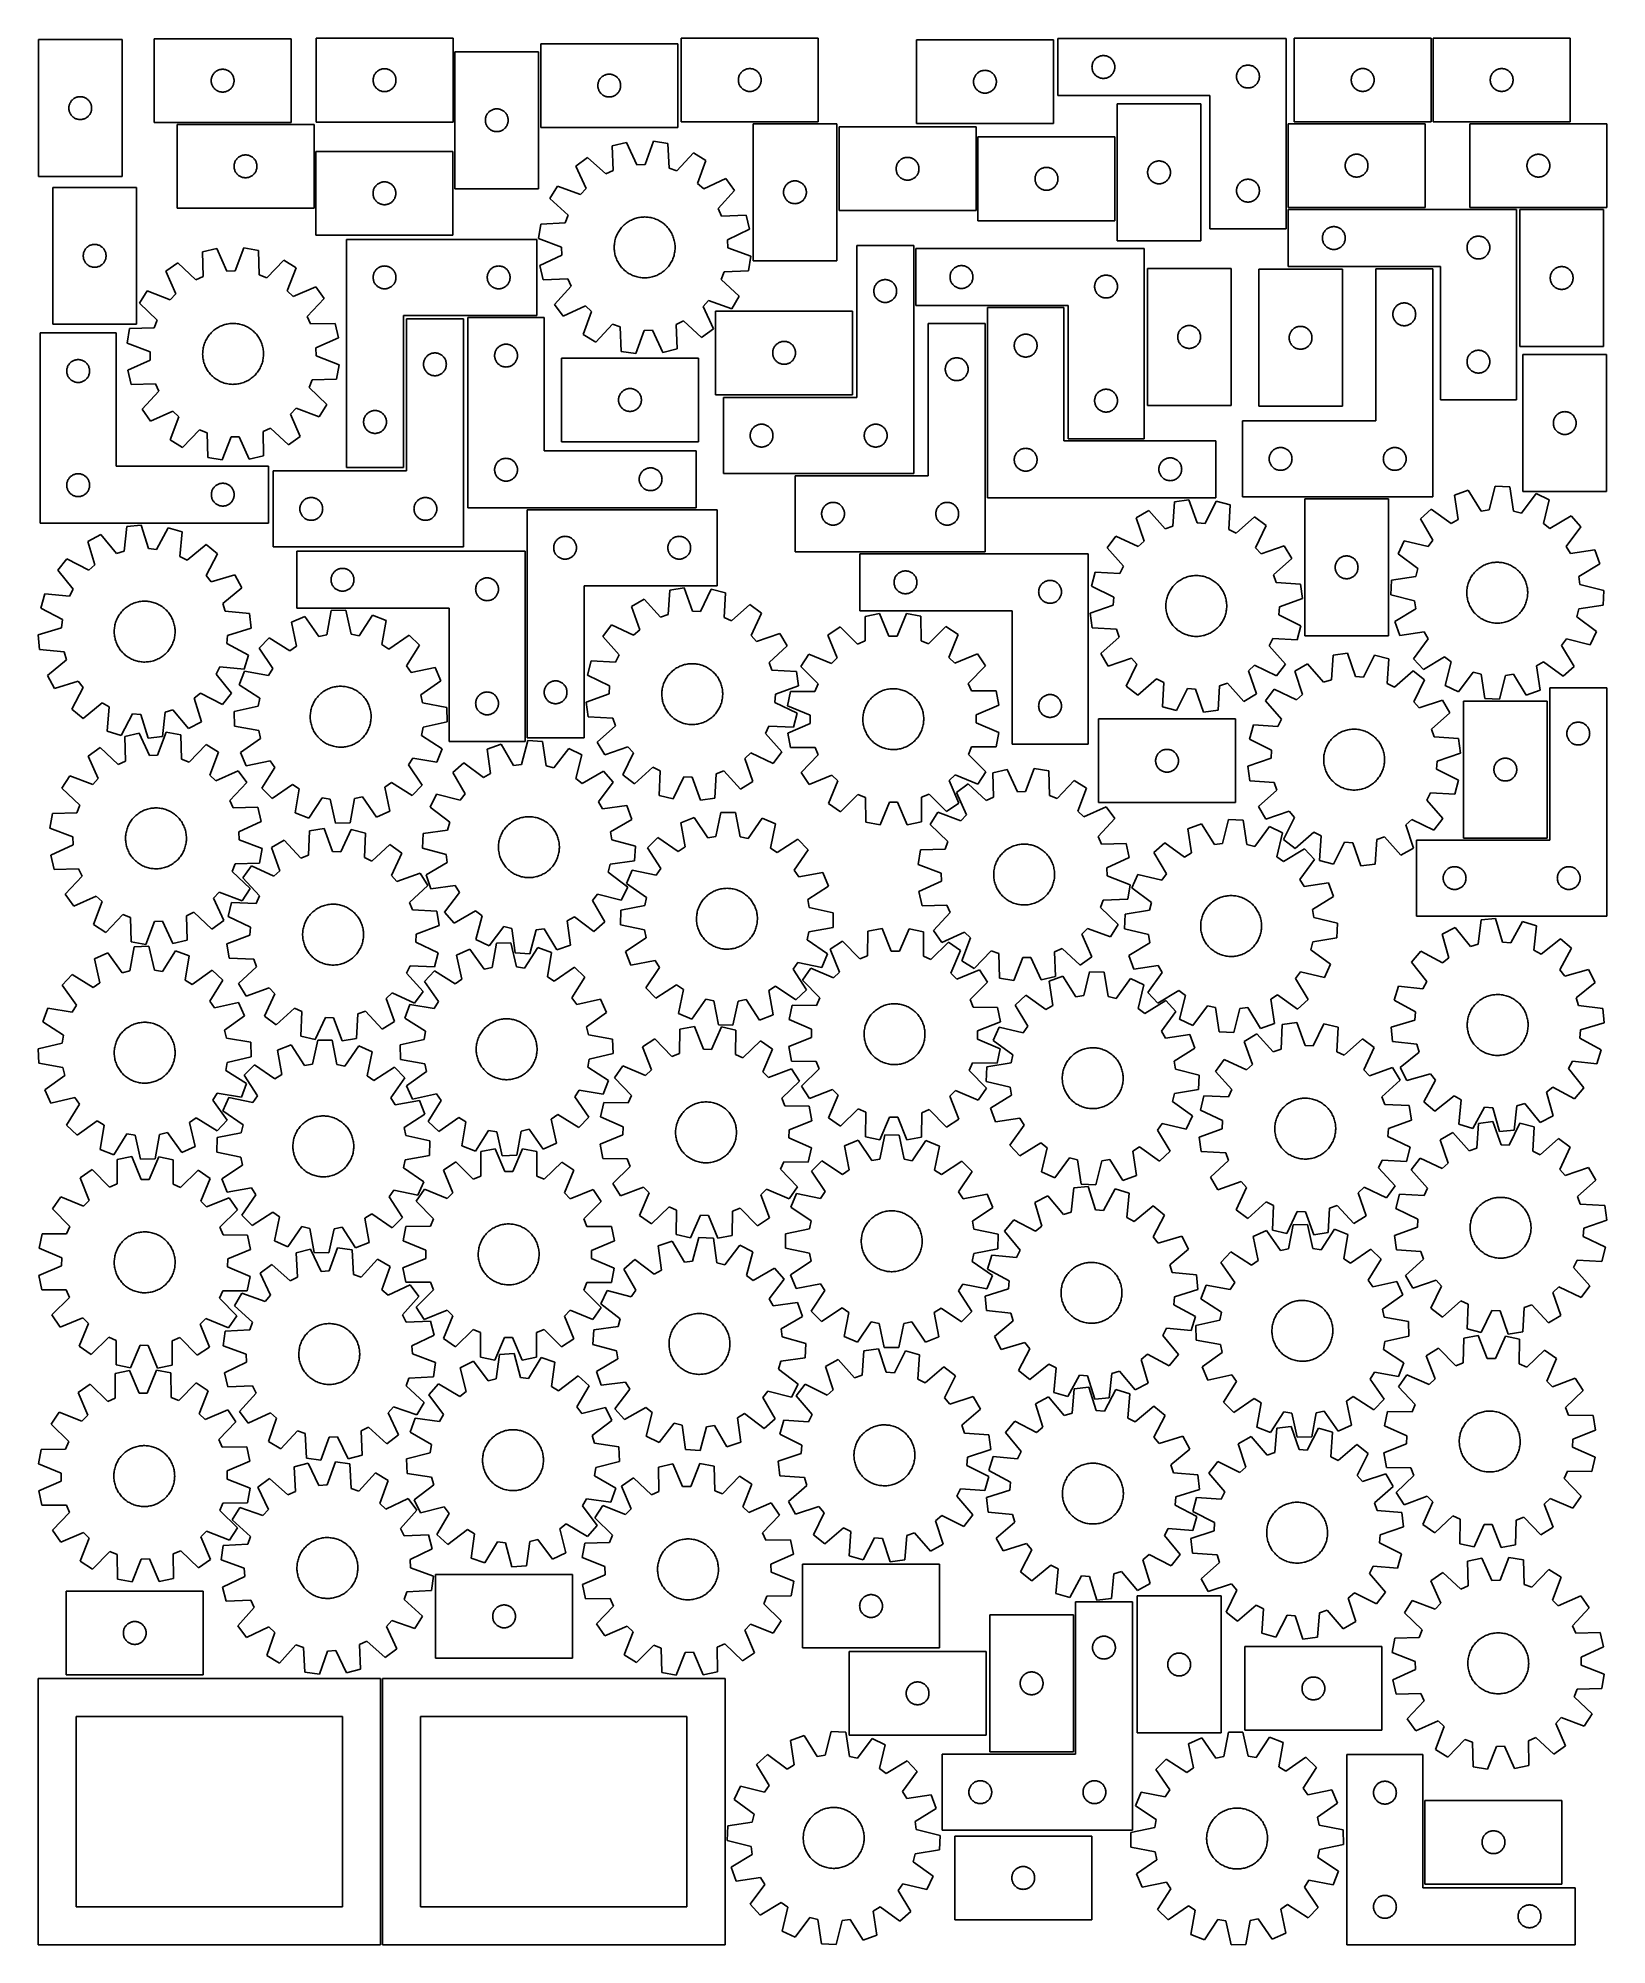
# Model space of a CAD drawing. Header units: millimetres. Extents: x 7 to 1243, y 7 to 1510.
import ezdxf

# ---------------------------------------------------------------- set-up
doc = ezdxf.new("R2010")
doc.units = ezdxf.units.MM
doc.layers.add('CUT', color=7, linetype='CONTINUOUS', true_color=0x000000)

msp = doc.modelspace()

# ---------------------------------------------------------------- linework, layer by layer
at = {"layer": 'CUT'}
for p, q in [((72.704069, 1508.946809), (6.704069, 1508.946809)), ((6.704069, 1508.946809), (6.704069, 1400.946809)), ((72.704069, 1400.946809), (72.704069, 1508.946809)), ((205.995696, 1509.594758), (97.995696, 1509.594758)), ((97.995696, 1509.594758), (97.995696, 1443.594758)), ((205.995696, 1443.594758), (205.995696, 1509.594758)), ((333.65512, 1510.00174), (225.65512, 1510.00174)), ((225.65512, 1510.00174), (225.65512, 1444.00174)), ((333.65512, 1444.00174), (333.65512, 1510.00174)), ((510.820952, 1505.743928), (402.820952, 1505.743928)), ((402.820952, 1505.743928), (402.820952, 1439.743928)), ((510.820952, 1439.743928), (510.820952, 1505.743928)), ((621.659636, 1510.111604), (513.659636, 1510.111604)), ((513.659636, 1510.111604), (513.659636, 1444.111604)), ((621.659636, 1444.111604), (621.659636, 1510.111604)), ((807.106046, 1508.759312), (699.106046, 1508.759312)), ((699.106046, 1508.759312), (699.106046, 1442.759312)), ((807.106046, 1442.759312), (807.106046, 1508.759312)), ((990.492824, 1509.867955), (810.492824, 1509.867955)), ((810.492824, 1509.867955), (810.492824, 1464.867955)), ((990.492824, 1359.867955), (990.492824, 1509.867955)), ((1104.944228, 1510.14383), (996.944228, 1510.14383)), ((996.944228, 1510.14383), (996.944228, 1444.14383)), ((1104.944228, 1444.14383), (1104.944228, 1510.14383)), ((1214.539405, 1510.138703), (1106.539405, 1510.138703)), ((1106.539405, 1510.138703), (1106.539405, 1444.138703)), ((1214.539405, 1444.138703), (1214.539405, 1510.138703)), ((401.169218, 1499.399202), (335.169218, 1499.399202)), ((335.169218, 1499.399202), (335.169218, 1391.399202)), ((401.169218, 1391.399202), (401.169218, 1499.399202)), ((837.569821, 1488.542691), (837.665757, 1489.123768)), ((837.665757, 1489.123768), (837.799492, 1489.697326)), ((837.799492, 1489.697326), (837.970453, 1490.26091)), ((837.970453, 1490.26091), (838.177909, 1490.812106)), ((838.177909, 1490.812106), (838.42097, 1491.348553)), ((838.42097, 1491.348553), (838.698596, 1491.867955)), ((838.698596, 1491.867955), (839.009598, 1492.368087)), ((839.009598, 1492.368087), (839.352644, 1492.846808)), ((839.352644, 1492.846808), (839.726266, 1493.302067)), ((839.726266, 1493.302067), (840.128863, 1493.731916)), ((840.128863, 1493.731916), (840.558712, 1494.134513)), ((840.558712, 1494.134513), (841.013971, 1494.508135)), ((841.013971, 1494.508135), (841.492692, 1494.851181)), ((841.492692, 1494.851181), (841.992824, 1495.162183)), ((841.992824, 1495.162183), (842.512226, 1495.43981)), ((842.512226, 1495.43981), (843.048673, 1495.682871)), ((843.048673, 1495.682871), (843.599869, 1495.890326)), ((843.599869, 1495.890326), (844.163453, 1496.061287)), ((844.163453, 1496.061287), (844.737011, 1496.195022)), ((844.737011, 1496.195022), (845.318089, 1496.290959)), ((845.318089, 1496.290959), (845.904196, 1496.348685)), ((845.904196, 1496.348685), (846.492824, 1496.367955)), ((846.492824, 1496.367955), (847.081453, 1496.348685)), ((847.081453, 1496.348685), (847.66756, 1496.290959)), ((847.66756, 1496.290959), (848.248637, 1496.195022)), ((848.248637, 1496.195022), (848.822196, 1496.061287)), ((848.822196, 1496.061287), (849.38578, 1495.890326)), ((849.38578, 1495.890326), (849.936975, 1495.682871)), ((849.936975, 1495.682871), (850.473423, 1495.43981)), ((850.473423, 1495.43981), (850.992824, 1495.162183)), ((850.992824, 1495.162183), (851.492956, 1494.851181)), ((851.492956, 1494.851181), (851.971677, 1494.508135)), ((851.971677, 1494.508135), (852.426937, 1494.134513)), ((852.426937, 1494.134513), (852.856785, 1493.731916)), ((852.856785, 1493.731916), (853.259383, 1493.302067)), ((853.259383, 1493.302067), (853.633004, 1492.846808)), ((853.633004, 1492.846808), (853.976051, 1492.368087)), ((853.976051, 1492.368087), (854.287053, 1491.867955)), ((854.287053, 1491.867955), (854.564679, 1491.348553)), ((854.564679, 1491.348553), (854.80774, 1490.812106)), ((854.80774, 1490.812106), (855.015196, 1490.26091)), ((855.015196, 1490.26091), (855.186157, 1489.697326)), ((855.186157, 1489.697326), (855.319892, 1489.123768)), ((855.319892, 1489.123768), (855.415828, 1488.542691)), ((958.163453, 1488.561287), (958.737011, 1488.695022)), ((958.737011, 1488.695022), (959.318089, 1488.790959)), ((959.318089, 1488.790959), (959.904196, 1488.848685)), ((959.904196, 1488.848685), (960.492824, 1488.867955)), ((960.492824, 1488.867955), (961.081453, 1488.848685)), ((961.081453, 1488.848685), (961.66756, 1488.790959)), ((961.66756, 1488.790959), (962.248637, 1488.695022)), ((962.248637, 1488.695022), (962.822196, 1488.561287)), ((142.995696, 1476.594758), (143.014966, 1477.183386)), ((143.014966, 1476.00613), (142.995696, 1476.594758)), ((143.014966, 1477.183386), (143.072692, 1477.769494)), ((143.072692, 1475.420022), (143.014966, 1476.00613)), ((143.072692, 1477.769494), (143.168628, 1478.350571)), ((143.168628, 1474.838945), (143.072692, 1475.420022)), ((143.168628, 1478.350571), (143.302363, 1478.924129)), ((143.302363, 1474.265387), (143.168628, 1474.838945)), ((143.302363, 1478.924129), (143.473325, 1479.487713)), ((143.473325, 1473.701803), (143.302363, 1474.265387)), ((143.473325, 1479.487713), (143.68078, 1480.038909)), ((143.68078, 1473.150607), (143.473325, 1473.701803)), ((143.68078, 1480.038909), (143.923841, 1480.575356)), ((143.923841, 1480.575356), (144.201467, 1481.094758)), ((144.201467, 1481.094758), (144.512469, 1481.59489)), ((144.512469, 1481.59489), (144.855516, 1482.073611)), ((144.855516, 1482.073611), (145.229138, 1482.52887)), ((145.229138, 1482.52887), (145.631735, 1482.958719)), ((145.631735, 1482.958719), (146.061583, 1483.361316)), ((146.061583, 1483.361316), (146.516843, 1483.734938)), ((146.516843, 1483.734938), (146.995564, 1484.077985)), ((146.995564, 1484.077985), (147.495696, 1484.388987)), ((147.495696, 1484.388987), (148.015098, 1484.666613)), ((148.015098, 1484.666613), (148.551545, 1484.909674)), ((148.551545, 1484.909674), (149.102741, 1485.117129)), ((149.102741, 1485.117129), (149.666324, 1485.28809)), ((149.666324, 1485.28809), (150.239883, 1485.421826)), ((150.239883, 1485.421826), (150.82096, 1485.517762)), ((150.82096, 1485.517762), (151.407068, 1485.575488)), ((151.407068, 1485.575488), (151.995696, 1485.594758)), ((151.995696, 1485.594758), (152.584324, 1485.575488)), ((152.584324, 1485.575488), (153.170432, 1485.517762)), ((153.170432, 1485.517762), (153.751509, 1485.421826)), ((153.751509, 1485.421826), (154.325067, 1485.28809)), ((154.325067, 1485.28809), (154.888651, 1485.117129)), ((154.888651, 1485.117129), (155.439847, 1484.909674)), ((155.439847, 1484.909674), (155.976294, 1484.666613)), ((155.976294, 1484.666613), (156.495696, 1484.388987)), ((156.495696, 1484.388987), (156.995828, 1484.077985)), ((156.995828, 1484.077985), (157.474549, 1483.734938)), ((157.474549, 1483.734938), (157.929808, 1483.361316)), ((157.929808, 1483.361316), (158.359657, 1482.958719)), ((158.359657, 1482.958719), (158.762254, 1482.52887)), ((158.762254, 1482.52887), (159.135876, 1482.073611)), ((159.135876, 1482.073611), (159.478922, 1481.59489)), ((159.478922, 1481.59489), (159.789924, 1481.094758)), ((159.789924, 1481.094758), (160.06755, 1480.575356)), ((160.06755, 1480.575356), (160.310612, 1480.038909)), ((160.310612, 1480.038909), (160.518067, 1479.487713)), ((160.518067, 1473.701803), (160.310612, 1473.150607)), ((160.518067, 1479.487713), (160.689028, 1478.924129)), ((160.689028, 1474.265387), (160.518067, 1473.701803)), ((160.689028, 1478.924129), (160.822763, 1478.350571)), ((160.822763, 1474.838945), (160.689028, 1474.265387)), ((160.822763, 1478.350571), (160.9187, 1477.769494)), ((160.9187, 1475.420022), (160.822763, 1474.838945)), ((160.9187, 1477.769494), (160.976426, 1477.183386)), ((160.976426, 1476.00613), (160.9187, 1475.420022)), ((160.976426, 1477.183386), (160.995696, 1476.594758)), ((160.995696, 1476.594758), (160.976426, 1476.00613)), ((270.65512, 1477.00174), (270.674389, 1477.590369)), ((270.674389, 1476.413112), (270.65512, 1477.00174)), ((270.674389, 1477.590369), (270.732116, 1478.176476)), ((270.732116, 1475.827005), (270.674389, 1476.413112)), ((270.732116, 1478.176476), (270.828052, 1478.757553)), ((270.828052, 1475.245928), (270.732116, 1475.827005)), ((270.828052, 1478.757553), (270.961787, 1479.331112)), ((270.961787, 1474.672369), (270.828052, 1475.245928)), ((270.961787, 1479.331112), (271.132748, 1479.894696)), ((271.132748, 1474.108785), (270.961787, 1474.672369)), ((271.132748, 1479.894696), (271.340204, 1480.445891)), ((271.340204, 1473.55759), (271.132748, 1474.108785)), ((271.340204, 1480.445891), (271.583265, 1480.982339)), ((271.583265, 1480.982339), (271.860891, 1481.50174)), ((271.860891, 1481.50174), (272.171893, 1482.001873)), ((272.171893, 1482.001873), (272.51494, 1482.480593)), ((272.51494, 1482.480593), (272.888561, 1482.935853)), ((272.888561, 1482.935853), (273.291159, 1483.365701)), ((273.291159, 1483.365701), (273.721007, 1483.768299)), ((273.721007, 1483.768299), (274.176267, 1484.141921)), ((274.176267, 1484.141921), (274.654988, 1484.484967)), ((274.654988, 1484.484967), (275.15512, 1484.795969)), ((275.15512, 1484.795969), (275.674521, 1485.073595)), ((275.674521, 1485.073595), (276.210969, 1485.316656)), ((276.210969, 1485.316656), (276.762164, 1485.524112)), ((276.762164, 1485.524112), (277.325748, 1485.695073)), ((277.325748, 1485.695073), (277.899307, 1485.828808)), ((277.899307, 1485.828808), (278.480384, 1485.924744)), ((278.480384, 1485.924744), (279.066491, 1485.982471)), ((279.066491, 1485.982471), (279.65512, 1486.00174)), ((279.65512, 1486.00174), (280.243748, 1485.982471)), ((280.243748, 1485.982471), (280.829855, 1485.924744)), ((280.829855, 1485.924744), (281.410933, 1485.828808)), ((281.410933, 1485.828808), (281.984491, 1485.695073)), ((281.984491, 1485.695073), (282.548075, 1485.524112)), ((282.548075, 1485.524112), (283.099271, 1485.316656)), ((283.099271, 1485.316656), (283.635718, 1485.073595)), ((283.635718, 1485.073595), (284.15512, 1484.795969)), ((284.15512, 1484.795969), (284.655252, 1484.484967)), ((284.655252, 1484.484967), (285.133973, 1484.141921)), ((285.133973, 1484.141921), (285.589232, 1483.768299)), ((285.589232, 1483.768299), (286.019081, 1483.365701)), ((286.019081, 1483.365701), (286.421678, 1482.935853)), ((286.421678, 1482.935853), (286.7953, 1482.480593)), ((286.7953, 1482.480593), (287.138346, 1482.001873)), ((287.138346, 1482.001873), (287.449348, 1481.50174)), ((287.449348, 1481.50174), (287.726974, 1480.982339)), ((287.726974, 1480.982339), (287.970035, 1480.445891)), ((287.970035, 1480.445891), (288.177491, 1479.894696)), ((288.177491, 1474.108785), (287.970035, 1473.55759)), ((288.177491, 1479.894696), (288.348452, 1479.331112)), ((288.348452, 1474.672369), (288.177491, 1474.108785)), ((288.348452, 1479.331112), (288.482187, 1478.757553)), ((288.482187, 1475.245928), (288.348452, 1474.672369)), ((288.482187, 1478.757553), (288.578123, 1478.176476)), ((288.578123, 1475.827005), (288.482187, 1475.245928)), ((288.578123, 1478.176476), (288.63585, 1477.590369)), ((288.63585, 1476.413112), (288.578123, 1475.827005)), ((288.63585, 1477.590369), (288.65512, 1477.00174)), ((288.65512, 1477.00174), (288.63585, 1476.413112)), ((447.840222, 1473.332556), (447.897948, 1473.918664)), ((447.897948, 1473.918664), (447.993885, 1474.499741)), ((447.993885, 1474.499741), (448.12762, 1475.073299)), ((448.12762, 1475.073299), (448.298581, 1475.636883)), ((448.298581, 1475.636883), (448.506036, 1476.188079)), ((448.506036, 1476.188079), (448.749097, 1476.724526)), ((448.749097, 1476.724526), (449.026724, 1477.243928)), ((449.026724, 1477.243928), (449.337726, 1477.74406)), ((449.337726, 1477.74406), (449.680772, 1478.222781)), ((449.680772, 1478.222781), (450.054394, 1478.67804)), ((450.054394, 1478.67804), (450.456991, 1479.107889)), ((450.456991, 1479.107889), (450.88684, 1479.510486)), ((450.88684, 1479.510486), (451.342099, 1479.884108)), ((451.342099, 1479.884108), (451.82082, 1480.227154)), ((451.82082, 1480.227154), (452.320952, 1480.538157)), ((452.320952, 1480.538157), (452.840354, 1480.815783)), ((452.840354, 1480.815783), (453.376801, 1481.058844)), ((453.376801, 1481.058844), (453.927997, 1481.266299)), ((453.927997, 1481.266299), (454.491581, 1481.43726)), ((454.491581, 1481.43726), (455.065139, 1481.570995)), ((455.065139, 1481.570995), (455.646216, 1481.666932)), ((455.646216, 1481.666932), (456.232324, 1481.724658)), ((456.232324, 1481.724658), (456.820952, 1481.743928)), ((456.820952, 1481.743928), (457.40958, 1481.724658)), ((457.40958, 1481.724658), (457.995688, 1481.666932)), ((457.995688, 1481.666932), (458.576765, 1481.570995)), ((458.576765, 1481.570995), (459.150324, 1481.43726)), ((459.150324, 1481.43726), (459.713907, 1481.266299)), ((459.713907, 1481.266299), (460.265103, 1481.058844)), ((460.265103, 1481.058844), (460.80155, 1480.815783)), ((460.80155, 1480.815783), (461.320952, 1480.538157)), ((461.320952, 1480.538157), (461.821084, 1480.227154)), ((461.821084, 1480.227154), (462.299805, 1479.884108)), ((462.299805, 1479.884108), (462.755064, 1479.510486)), ((462.755064, 1479.510486), (463.184913, 1479.107889)), ((463.184913, 1479.107889), (463.58751, 1478.67804)), ((463.58751, 1478.67804), (463.961132, 1478.222781)), ((463.961132, 1478.222781), (464.304179, 1477.74406)), ((464.304179, 1477.74406), (464.615181, 1477.243928)), ((464.615181, 1477.243928), (464.892807, 1476.724526)), ((464.892807, 1476.724526), (465.135868, 1476.188079)), ((465.135868, 1476.188079), (465.343323, 1475.636883)), ((465.343323, 1475.636883), (465.514285, 1475.073299)), ((465.514285, 1475.073299), (465.64802, 1474.499741)), ((465.64802, 1474.499741), (465.743956, 1473.918664)), ((465.743956, 1473.918664), (465.801682, 1473.332556)), ((558.659636, 1477.111604), (558.678906, 1477.700232)), ((558.678906, 1476.522976), (558.659636, 1477.111604)), ((558.678906, 1477.700232), (558.736632, 1478.286339)), ((558.736632, 1475.936868), (558.678906, 1476.522976)), ((558.736632, 1478.286339), (558.832569, 1478.867417)), ((558.832569, 1475.355791), (558.736632, 1475.936868)), ((558.832569, 1478.867417), (558.966304, 1479.440975)), ((558.966304, 1474.782232), (558.832569, 1475.355791)), ((558.966304, 1479.440975), (559.137265, 1480.004559)), ((559.137265, 1474.218649), (558.966304, 1474.782232)), ((559.137265, 1480.004559), (559.34472, 1480.555755)), ((559.34472, 1473.667453), (559.137265, 1474.218649)), ((559.34472, 1480.555755), (559.587782, 1481.092202)), ((559.587782, 1473.131006), (559.34472, 1473.667453)), ((559.587782, 1481.092202), (559.865408, 1481.611604)), ((559.865408, 1481.611604), (560.17641, 1482.111736)), ((560.17641, 1482.111736), (560.519456, 1482.590457)), ((560.519456, 1482.590457), (560.893078, 1483.045716)), ((560.893078, 1483.045716), (561.295675, 1483.475565)), ((561.295675, 1483.475565), (561.725524, 1483.878162)), ((561.725524, 1483.878162), (562.180783, 1484.251784)), ((562.180783, 1484.251784), (562.659504, 1484.59483)), ((562.659504, 1484.59483), (563.159636, 1484.905832)), ((563.159636, 1484.905832), (563.679038, 1485.183458)), ((563.679038, 1485.183458), (564.215485, 1485.42652)), ((564.215485, 1485.42652), (564.766681, 1485.633975)), ((564.766681, 1485.633975), (565.330265, 1485.804936)), ((565.330265, 1485.804936), (565.903823, 1485.938671)), ((565.903823, 1485.938671), (566.484901, 1486.034607)), ((566.484901, 1486.034607), (567.071008, 1486.092334)), ((567.071008, 1486.092334), (567.659636, 1486.111604)), ((567.659636, 1486.111604), (568.248264, 1486.092334)), ((568.248264, 1486.092334), (568.834372, 1486.034607)), ((568.834372, 1486.034607), (569.415449, 1485.938671)), ((569.415449, 1485.938671), (569.989008, 1485.804936)), ((569.989008, 1485.804936), (570.552591, 1485.633975)), ((570.552591, 1485.633975), (571.103787, 1485.42652)), ((571.103787, 1485.42652), (571.640234, 1485.183458)), ((571.640234, 1485.183458), (572.159636, 1484.905832)), ((572.159636, 1484.905832), (572.659768, 1484.59483)), ((572.659768, 1484.59483), (573.138489, 1484.251784)), ((573.138489, 1484.251784), (573.593749, 1483.878162)), ((573.593749, 1483.878162), (574.023597, 1483.475565)), ((574.023597, 1483.475565), (574.426195, 1483.045716)), ((574.426195, 1483.045716), (574.799816, 1482.590457)), ((574.799816, 1482.590457), (575.142863, 1482.111736)), ((575.142863, 1482.111736), (575.453865, 1481.611604)), ((575.453865, 1481.611604), (575.731491, 1481.092202)), ((575.731491, 1481.092202), (575.974552, 1480.555755)), ((575.974552, 1473.667453), (575.731491, 1473.131006)), ((575.974552, 1480.555755), (576.182007, 1480.004559)), ((576.182007, 1474.218649), (575.974552, 1473.667453)), ((576.182007, 1480.004559), (576.352969, 1479.440975)), ((576.352969, 1474.782232), (576.182007, 1474.218649)), ((576.352969, 1479.440975), (576.486704, 1478.867417)), ((576.486704, 1475.355791), (576.352969, 1474.782232)), ((576.486704, 1478.867417), (576.58264, 1478.286339)), ((576.58264, 1475.936868), (576.486704, 1475.355791)), ((576.58264, 1478.286339), (576.640367, 1477.700232)), ((576.640367, 1476.522976), (576.58264, 1475.936868)), ((576.640367, 1477.700232), (576.659636, 1477.111604)), ((576.659636, 1477.111604), (576.640367, 1476.522976)), ((744.106046, 1475.759312), (744.125315, 1476.34794)), ((744.125315, 1475.170684), (744.106046, 1475.759312)), ((744.125315, 1476.34794), (744.183042, 1476.934048)), ((744.183042, 1474.584576), (744.125315, 1475.170684)), ((744.183042, 1476.934048), (744.278978, 1477.515125)), ((744.278978, 1474.003499), (744.183042, 1474.584576)), ((744.278978, 1477.515125), (744.412713, 1478.088683)), ((744.412713, 1473.42994), (744.278978, 1474.003499)), ((744.412713, 1478.088683), (744.583674, 1478.652267)), ((744.583674, 1478.652267), (744.79113, 1479.203463)), ((744.79113, 1479.203463), (745.034191, 1479.73991)), ((745.034191, 1479.73991), (745.311817, 1480.259312)), ((745.311817, 1480.259312), (745.622819, 1480.759444)), ((745.622819, 1480.759444), (745.965865, 1481.238165)), ((745.965865, 1481.238165), (746.339487, 1481.693424)), ((746.339487, 1481.693424), (746.742085, 1482.123273)), ((746.742085, 1482.123273), (747.171933, 1482.52587)), ((747.171933, 1482.52587), (747.627193, 1482.899492)), ((747.627193, 1482.899492), (748.105913, 1483.242538)), ((748.105913, 1483.242538), (748.606046, 1483.55354)), ((748.606046, 1483.55354), (749.125447, 1483.831166)), ((749.125447, 1483.831166), (749.661895, 1484.074228)), ((749.661895, 1484.074228), (750.21309, 1484.281683)), ((750.21309, 1484.281683), (750.776674, 1484.452644)), ((750.776674, 1484.452644), (751.350233, 1484.586379)), ((751.350233, 1484.586379), (751.93131, 1484.682316)), ((751.93131, 1484.682316), (752.517417, 1484.740042)), ((752.517417, 1484.740042), (753.106046, 1484.759312)), ((753.106046, 1484.759312), (753.694674, 1484.740042)), ((753.694674, 1484.740042), (754.280781, 1484.682316)), ((754.280781, 1484.682316), (754.861858, 1484.586379)), ((754.861858, 1484.586379), (755.435417, 1484.452644)), ((755.435417, 1484.452644), (755.999001, 1484.281683)), ((755.999001, 1484.281683), (756.550196, 1484.074228)), ((756.550196, 1484.074228), (757.086644, 1483.831166)), ((757.086644, 1483.831166), (757.606046, 1483.55354)), ((757.606046, 1483.55354), (758.106178, 1483.242538)), ((758.106178, 1483.242538), (758.584898, 1482.899492)), ((758.584898, 1482.899492), (759.040158, 1482.52587)), ((759.040158, 1482.52587), (759.470007, 1482.123273)), ((759.470007, 1482.123273), (759.872604, 1481.693424)), ((759.872604, 1481.693424), (760.246226, 1481.238165)), ((760.246226, 1481.238165), (760.589272, 1480.759444)), ((760.589272, 1480.759444), (760.900274, 1480.259312)), ((760.900274, 1480.259312), (761.1779, 1479.73991)), ((761.1779, 1479.73991), (761.420961, 1479.203463)), ((761.420961, 1479.203463), (761.628417, 1478.652267)), ((761.628417, 1478.652267), (761.799378, 1478.088683)), ((761.799378, 1478.088683), (761.933113, 1477.515125)), ((761.933113, 1474.003499), (761.799378, 1473.42994)), ((761.933113, 1477.515125), (762.029049, 1476.934048)), ((762.029049, 1474.584576), (761.933113, 1474.003499)), ((762.029049, 1476.934048), (762.086776, 1476.34794)), ((762.086776, 1475.170684), (762.029049, 1474.584576)), ((762.086776, 1476.34794), (762.106046, 1475.759312)), ((762.106046, 1475.759312), (762.086776, 1475.170684)), ((837.492824, 1487.367955), (837.512094, 1487.956583)), ((837.512094, 1486.779327), (837.492824, 1487.367955)), ((837.512094, 1487.956583), (837.569821, 1488.542691)), ((837.569821, 1486.193219), (837.512094, 1486.779327)), ((837.665757, 1485.612142), (837.569821, 1486.193219)), ((837.799492, 1485.038583), (837.665757, 1485.612142)), ((837.970453, 1484.475), (837.799492, 1485.038583)), ((838.177909, 1483.923804), (837.970453, 1484.475)), ((838.42097, 1483.387357), (838.177909, 1483.923804)), ((838.698596, 1482.867955), (838.42097, 1483.387357)), ((839.009598, 1482.367823), (838.698596, 1482.867955)), ((839.352644, 1481.889102), (839.009598, 1482.367823)), ((839.726266, 1481.433842), (839.352644, 1481.889102)), ((840.128863, 1481.003994), (839.726266, 1481.433842)), ((840.558712, 1480.601397), (840.128863, 1481.003994)), ((841.013971, 1480.227775), (840.558712, 1480.601397)), ((841.492692, 1479.884728), (841.013971, 1480.227775)), ((841.992824, 1479.573726), (841.492692, 1479.884728)), ((842.512226, 1479.2961), (841.992824, 1479.573726)), ((843.048673, 1479.053039), (842.512226, 1479.2961)), ((843.599869, 1478.845584), (843.048673, 1479.053039)), ((844.163453, 1478.674622), (843.599869, 1478.845584)), ((844.737011, 1478.540887), (844.163453, 1478.674622)), ((845.318089, 1478.444951), (844.737011, 1478.540887)), ((845.904196, 1478.387225), (845.318089, 1478.444951)), ((846.492824, 1478.367955), (845.904196, 1478.387225)), ((847.081453, 1478.387225), (846.492824, 1478.367955)), ((847.66756, 1478.444951), (847.081453, 1478.387225)), ((848.248637, 1478.540887), (847.66756, 1478.444951)), ((848.822196, 1478.674622), (848.248637, 1478.540887)), ((849.38578, 1478.845584), (848.822196, 1478.674622)), ((849.936975, 1479.053039), (849.38578, 1478.845584)), ((850.473423, 1479.2961), (849.936975, 1479.053039)), ((850.992824, 1479.573726), (850.473423, 1479.2961)), ((851.492956, 1479.884728), (850.992824, 1479.573726)), ((851.971677, 1480.227775), (851.492956, 1479.884728)), ((852.426937, 1480.601397), (851.971677, 1480.227775)), ((852.856785, 1481.003994), (852.426937, 1480.601397)), ((853.259383, 1481.433842), (852.856785, 1481.003994)), ((853.633004, 1481.889102), (853.259383, 1481.433842)), ((853.976051, 1482.367823), (853.633004, 1481.889102)), ((854.287053, 1482.867955), (853.976051, 1482.367823)), ((854.564679, 1483.387357), (854.287053, 1482.867955)), ((854.80774, 1483.923804), (854.564679, 1483.387357)), ((855.015196, 1484.475), (854.80774, 1483.923804)), ((855.186157, 1485.038583), (855.015196, 1484.475)), ((855.319892, 1485.612142), (855.186157, 1485.038583)), ((855.415828, 1486.193219), (855.319892, 1485.612142)), ((855.415828, 1488.542691), (855.473555, 1487.956583)), ((855.473555, 1486.779327), (855.415828, 1486.193219)), ((855.473555, 1487.956583), (855.492824, 1487.367955)), ((855.492824, 1487.367955), (855.473555, 1486.779327)), ((951.492824, 1479.867955), (951.512094, 1480.456583)), ((951.512094, 1479.279327), (951.492824, 1479.867955)), ((951.512094, 1480.456583), (951.569821, 1481.042691)), ((951.569821, 1478.693219), (951.512094, 1479.279327)), ((951.569821, 1481.042691), (951.665757, 1481.623768)), ((951.665757, 1478.112142), (951.569821, 1478.693219)), ((951.665757, 1481.623768), (951.799492, 1482.197326)), ((951.799492, 1477.538583), (951.665757, 1478.112142)), ((951.799492, 1482.197326), (951.970453, 1482.76091)), ((951.970453, 1476.975), (951.799492, 1477.538583)), ((951.970453, 1482.76091), (952.177909, 1483.312106)), ((952.177909, 1476.423804), (951.970453, 1476.975)), ((952.177909, 1483.312106), (952.42097, 1483.848553)), ((952.42097, 1475.887357), (952.177909, 1476.423804)), ((952.42097, 1483.848553), (952.698596, 1484.367955)), ((952.698596, 1475.367955), (952.42097, 1475.887357)), ((952.698596, 1484.367955), (953.009598, 1484.868087)), ((953.009598, 1474.867823), (952.698596, 1475.367955)), ((953.009598, 1484.868087), (953.352644, 1485.346808)), ((953.352644, 1474.389102), (953.009598, 1474.867823)), ((953.352644, 1485.346808), (953.726266, 1485.802067)), ((953.726266, 1473.933842), (953.352644, 1474.389102)), ((953.726266, 1485.802067), (954.128863, 1486.231916)), ((954.128863, 1473.503994), (953.726266, 1473.933842)), ((954.128863, 1486.231916), (954.558712, 1486.634513)), ((954.558712, 1486.634513), (955.013971, 1487.008135)), ((955.013971, 1487.008135), (955.492692, 1487.351181)), ((955.492692, 1487.351181), (955.992824, 1487.662183)), ((955.992824, 1487.662183), (956.512226, 1487.93981)), ((956.512226, 1487.93981), (957.048673, 1488.182871)), ((957.048673, 1488.182871), (957.599869, 1488.390326)), ((957.599869, 1488.390326), (958.163453, 1488.561287)), ((962.822196, 1488.561287), (963.38578, 1488.390326)), ((963.38578, 1488.390326), (963.936975, 1488.182871)), ((963.936975, 1488.182871), (964.473423, 1487.93981)), ((964.473423, 1487.93981), (964.992824, 1487.662183)), ((964.992824, 1487.662183), (965.492956, 1487.351181)), ((965.492956, 1487.351181), (965.971677, 1487.008135)), ((965.971677, 1487.008135), (966.426937, 1486.634513)), ((966.426937, 1486.634513), (966.856785, 1486.231916)), ((966.856785, 1486.231916), (967.259383, 1485.802067)), ((967.259383, 1473.933842), (966.856785, 1473.503994)), ((967.259383, 1485.802067), (967.633004, 1485.346808)), ((967.633004, 1474.389102), (967.259383, 1473.933842)), ((967.633004, 1485.346808), (967.976051, 1484.868087)), ((967.976051, 1474.867823), (967.633004, 1474.389102)), ((967.976051, 1484.868087), (968.287053, 1484.367955)), ((968.287053, 1475.367955), (967.976051, 1474.867823)), ((968.287053, 1484.367955), (968.564679, 1483.848553)), ((968.564679, 1475.887357), (968.287053, 1475.367955)), ((968.564679, 1483.848553), (968.80774, 1483.312106)), ((968.80774, 1476.423804), (968.564679, 1475.887357)), ((968.80774, 1483.312106), (969.015196, 1482.76091)), ((969.015196, 1476.975), (968.80774, 1476.423804)), ((969.015196, 1482.76091), (969.186157, 1482.197326)), ((969.186157, 1477.538583), (969.015196, 1476.975)), ((969.186157, 1482.197326), (969.319892, 1481.623768)), ((969.319892, 1478.112142), (969.186157, 1477.538583)), ((969.319892, 1481.623768), (969.415828, 1481.042691)), ((969.415828, 1478.693219), (969.319892, 1478.112142)), ((969.415828, 1481.042691), (969.473555, 1480.456583)), ((969.473555, 1479.279327), (969.415828, 1478.693219)), ((969.473555, 1480.456583), (969.492824, 1479.867955)), ((969.492824, 1479.867955), (969.473555, 1479.279327)), ((1041.944228, 1477.14383), (1041.963498, 1477.732458)), ((1041.963498, 1476.555202), (1041.944228, 1477.14383)), ((1041.963498, 1477.732458), (1042.021224, 1478.318566)), ((1042.021224, 1475.969095), (1041.963498, 1476.555202)), ((1042.021224, 1478.318566), (1042.11716, 1478.899643)), ((1042.11716, 1475.388017), (1042.021224, 1475.969095)), ((1042.11716, 1478.899643), (1042.250895, 1479.473202)), ((1042.250895, 1474.814459), (1042.11716, 1475.388017)), ((1042.250895, 1479.473202), (1042.421857, 1480.036785)), ((1042.421857, 1474.250875), (1042.250895, 1474.814459)), ((1042.421857, 1480.036785), (1042.629312, 1480.587981)), ((1042.629312, 1473.699679), (1042.421857, 1474.250875)), ((1042.629312, 1480.587981), (1042.872373, 1481.124429)), ((1042.872373, 1473.163232), (1042.629312, 1473.699679)), ((1042.872373, 1481.124429), (1043.149999, 1481.64383)), ((1043.149999, 1481.64383), (1043.461001, 1482.143962)), ((1043.461001, 1482.143962), (1043.804048, 1482.622683)), ((1043.804048, 1482.622683), (1044.17767, 1483.077943)), ((1044.17767, 1483.077943), (1044.580267, 1483.507791)), ((1044.580267, 1483.507791), (1045.010116, 1483.910389)), ((1045.010116, 1483.910389), (1045.465375, 1484.28401)), ((1045.465375, 1484.28401), (1045.944096, 1484.627057)), ((1045.944096, 1484.627057), (1046.444228, 1484.938059)), ((1046.444228, 1484.938059), (1046.96363, 1485.215685)), ((1046.96363, 1485.215685), (1047.500077, 1485.458746)), ((1047.500077, 1485.458746), (1048.051273, 1485.666201)), ((1048.051273, 1485.666201), (1048.614857, 1485.837163)), ((1048.614857, 1485.837163), (1049.188415, 1485.970898)), ((1049.188415, 1485.970898), (1049.769492, 1486.066834)), ((1049.769492, 1486.066834), (1050.3556, 1486.124561)), ((1050.3556, 1486.124561), (1050.944228, 1486.14383)), ((1050.944228, 1486.14383), (1051.532856, 1486.124561)), ((1051.532856, 1486.124561), (1052.118964, 1486.066834)), ((1052.118964, 1486.066834), (1052.700041, 1485.970898)), ((1052.700041, 1485.970898), (1053.273599, 1485.837163)), ((1053.273599, 1485.837163), (1053.837183, 1485.666201)), ((1053.837183, 1485.666201), (1054.388379, 1485.458746)), ((1054.388379, 1485.458746), (1054.924826, 1485.215685)), ((1054.924826, 1485.215685), (1055.444228, 1484.938059)), ((1055.444228, 1484.938059), (1055.94436, 1484.627057)), ((1055.94436, 1484.627057), (1056.423081, 1484.28401)), ((1056.423081, 1484.28401), (1056.87834, 1483.910389)), ((1056.87834, 1483.910389), (1057.308189, 1483.507791)), ((1057.308189, 1483.507791), (1057.710786, 1483.077943)), ((1057.710786, 1483.077943), (1058.084408, 1482.622683)), ((1058.084408, 1482.622683), (1058.427454, 1482.143962)), ((1058.427454, 1482.143962), (1058.738457, 1481.64383)), ((1058.738457, 1481.64383), (1059.016083, 1481.124429)), ((1059.016083, 1481.124429), (1059.259144, 1480.587981)), ((1059.259144, 1473.699679), (1059.016083, 1473.163232)), ((1059.259144, 1480.587981), (1059.466599, 1480.036785)), ((1059.466599, 1474.250875), (1059.259144, 1473.699679)), ((1059.466599, 1480.036785), (1059.63756, 1479.473202)), ((1059.63756, 1474.814459), (1059.466599, 1474.250875)), ((1059.63756, 1479.473202), (1059.771295, 1478.899643)), ((1059.771295, 1475.388017), (1059.63756, 1474.814459)), ((1059.771295, 1478.899643), (1059.867232, 1478.318566)), ((1059.867232, 1475.969095), (1059.771295, 1475.388017)), ((1059.867232, 1478.318566), (1059.924958, 1477.732458)), ((1059.924958, 1476.555202), (1059.867232, 1475.969095)), ((1059.924958, 1477.732458), (1059.944228, 1477.14383)), ((1059.944228, 1477.14383), (1059.924958, 1476.555202)), ((1151.539405, 1477.138703), (1151.558674, 1477.727332)), ((1151.558674, 1476.550075), (1151.539405, 1477.138703)), ((1151.558674, 1477.727332), (1151.616401, 1478.313439)), ((1151.616401, 1475.963968), (1151.558674, 1476.550075)), ((1151.616401, 1478.313439), (1151.712337, 1478.894516)), ((1151.712337, 1475.38289), (1151.616401, 1475.963968)), ((1151.712337, 1478.894516), (1151.846072, 1479.468075)), ((1151.846072, 1474.809332), (1151.712337, 1475.38289)), ((1151.846072, 1479.468075), (1152.017033, 1480.031659)), ((1152.017033, 1474.245748), (1151.846072, 1474.809332)), ((1152.017033, 1480.031659), (1152.224489, 1480.582854)), ((1152.224489, 1473.694552), (1152.017033, 1474.245748)), ((1152.224489, 1480.582854), (1152.46755, 1481.119302)), ((1152.46755, 1473.158105), (1152.224489, 1473.694552)), ((1152.46755, 1481.119302), (1152.745176, 1481.638703)), ((1152.745176, 1481.638703), (1153.056178, 1482.138835)), ((1153.056178, 1482.138835), (1153.399225, 1482.617556)), ((1153.399225, 1482.617556), (1153.772846, 1483.072816)), ((1153.772846, 1483.072816), (1154.175444, 1483.502664)), ((1154.175444, 1483.502664), (1154.605292, 1483.905262)), ((1154.605292, 1483.905262), (1155.060552, 1484.278883)), ((1155.060552, 1484.278883), (1155.539273, 1484.62193)), ((1155.539273, 1484.62193), (1156.039405, 1484.932932)), ((1156.039405, 1484.932932), (1156.558806, 1485.210558)), ((1156.558806, 1485.210558), (1157.095254, 1485.453619)), ((1157.095254, 1485.453619), (1157.646449, 1485.661075)), ((1157.646449, 1485.661075), (1158.210033, 1485.832036)), ((1158.210033, 1485.832036), (1158.783592, 1485.965771)), ((1158.783592, 1485.965771), (1159.364669, 1486.061707)), ((1159.364669, 1486.061707), (1159.950776, 1486.119434)), ((1159.950776, 1486.119434), (1160.539405, 1486.138703)), ((1160.539405, 1486.138703), (1161.128033, 1486.119434)), ((1161.128033, 1486.119434), (1161.71414, 1486.061707)), ((1161.71414, 1486.061707), (1162.295218, 1485.965771)), ((1162.295218, 1485.965771), (1162.868776, 1485.832036)), ((1162.868776, 1485.832036), (1163.43236, 1485.661075)), ((1163.43236, 1485.661075), (1163.983556, 1485.453619)), ((1163.983556, 1485.453619), (1164.520003, 1485.210558)), ((1164.520003, 1485.210558), (1165.039405, 1484.932932)), ((1165.039405, 1484.932932), (1165.539537, 1484.62193)), ((1165.539537, 1484.62193), (1166.018257, 1484.278883)), ((1166.018257, 1484.278883), (1166.473517, 1483.905262)), ((1166.473517, 1483.905262), (1166.903366, 1483.502664)), ((1166.903366, 1483.502664), (1167.305963, 1483.072816)), ((1167.305963, 1483.072816), (1167.679585, 1482.617556)), ((1167.679585, 1482.617556), (1168.022631, 1482.138835)), ((1168.022631, 1482.138835), (1168.333633, 1481.638703)), ((1168.333633, 1481.638703), (1168.611259, 1481.119302)), ((1168.611259, 1481.119302), (1168.85432, 1480.582854)), ((1168.85432, 1473.694552), (1168.611259, 1473.158105)), ((1168.85432, 1480.582854), (1169.061776, 1480.031659)), ((1169.061776, 1474.245748), (1168.85432, 1473.694552)), ((1169.061776, 1480.031659), (1169.232737, 1479.468075)), ((1169.232737, 1474.809332), (1169.061776, 1474.245748)), ((1169.232737, 1479.468075), (1169.366472, 1478.894516)), ((1169.366472, 1475.38289), (1169.232737, 1474.809332)), ((1169.366472, 1478.894516), (1169.462408, 1478.313439)), ((1169.462408, 1475.963968), (1169.366472, 1475.38289)), ((1169.462408, 1478.313439), (1169.520135, 1477.727332)), ((1169.520135, 1476.550075), (1169.462408, 1475.963968)), ((1169.520135, 1477.727332), (1169.539405, 1477.138703)), ((1169.539405, 1477.138703), (1169.520135, 1476.550075)), ((31.389154, 1458.39096), (31.632215, 1458.927408)), ((31.632215, 1458.927408), (31.909841, 1459.446809)), ((31.909841, 1459.446809), (32.220843, 1459.946942)), ((32.220843, 1459.946942), (32.563889, 1460.425662)), ((32.563889, 1460.425662), (32.937511, 1460.880922)), ((32.937511, 1460.880922), (33.340108, 1461.31077)), ((33.340108, 1461.31077), (33.769957, 1461.713368)), ((33.769957, 1461.713368), (34.225217, 1462.08699)), ((34.225217, 1462.08699), (34.703937, 1462.430036)), ((34.703937, 1462.430036), (35.204069, 1462.741038)), ((35.204069, 1462.741038), (35.723471, 1463.018664)), ((35.723471, 1463.018664), (36.259919, 1463.261725)), ((36.259919, 1463.261725), (36.811114, 1463.469181)), ((36.811114, 1463.469181), (37.374698, 1463.640142)), ((37.374698, 1463.640142), (37.948257, 1463.773877)), ((37.948257, 1463.773877), (38.529334, 1463.869813)), ((38.529334, 1463.869813), (39.115441, 1463.92754)), ((39.115441, 1463.92754), (39.704069, 1463.946809)), ((39.704069, 1463.946809), (40.292698, 1463.92754)), ((40.292698, 1463.92754), (40.878805, 1463.869813)), ((40.878805, 1463.869813), (41.459882, 1463.773877)), ((41.459882, 1463.773877), (42.033441, 1463.640142)), ((42.033441, 1463.640142), (42.597025, 1463.469181)), ((42.597025, 1463.469181), (43.14822, 1463.261725)), ((43.14822, 1463.261725), (43.684668, 1463.018664)), ((43.684668, 1463.018664), (44.204069, 1462.741038)), ((44.204069, 1462.741038), (44.704202, 1462.430036)), ((44.704202, 1462.430036), (45.182922, 1462.08699)), ((45.182922, 1462.08699), (45.638182, 1461.713368)), ((45.638182, 1461.713368), (46.06803, 1461.31077)), ((46.06803, 1461.31077), (46.470628, 1460.880922)), ((46.470628, 1460.880922), (46.84425, 1460.425662)), ((46.84425, 1460.425662), (47.187296, 1459.946942)), ((47.187296, 1459.946942), (47.498298, 1459.446809)), ((47.498298, 1459.446809), (47.775924, 1458.927408)), ((47.775924, 1458.927408), (48.018985, 1458.39096)), ((143.923841, 1472.61416), (143.68078, 1473.150607)), ((144.201467, 1472.094758), (143.923841, 1472.61416)), ((144.512469, 1471.594626), (144.201467, 1472.094758)), ((144.855516, 1471.115905), (144.512469, 1471.594626)), ((145.229138, 1470.660646), (144.855516, 1471.115905)), ((145.631735, 1470.230797), (145.229138, 1470.660646)), ((146.061583, 1469.8282), (145.631735, 1470.230797)), ((146.516843, 1469.454578), (146.061583, 1469.8282)), ((146.995564, 1469.111532), (146.516843, 1469.454578)), ((147.495696, 1468.800529), (146.995564, 1469.111532)), ((148.015098, 1468.522903), (147.495696, 1468.800529)), ((148.551545, 1468.279842), (148.015098, 1468.522903)), ((149.102741, 1468.072387), (148.551545, 1468.279842)), ((149.666324, 1467.901426), (149.102741, 1468.072387)), ((150.239883, 1467.767691), (149.666324, 1467.901426)), ((150.82096, 1467.671754), (150.239883, 1467.767691)), ((151.407068, 1467.614028), (150.82096, 1467.671754)), ((151.995696, 1467.594758), (151.407068, 1467.614028)), ((152.584324, 1467.614028), (151.995696, 1467.594758)), ((153.170432, 1467.671754), (152.584324, 1467.614028)), ((153.751509, 1467.767691), (153.170432, 1467.671754)), ((154.325067, 1467.901426), (153.751509, 1467.767691)), ((154.888651, 1468.072387), (154.325067, 1467.901426)), ((155.439847, 1468.279842), (154.888651, 1468.072387)), ((155.976294, 1468.522903), (155.439847, 1468.279842)), ((156.495696, 1468.800529), (155.976294, 1468.522903)), ((156.995828, 1469.111532), (156.495696, 1468.800529)), ((157.474549, 1469.454578), (156.995828, 1469.111532)), ((157.929808, 1469.8282), (157.474549, 1469.454578)), ((158.359657, 1470.230797), (157.929808, 1469.8282)), ((158.762254, 1470.660646), (158.359657, 1470.230797)), ((159.135876, 1471.115905), (158.762254, 1470.660646)), ((159.478922, 1471.594626), (159.135876, 1471.115905)), ((159.789924, 1472.094758), (159.478922, 1471.594626)), ((160.06755, 1472.61416), (159.789924, 1472.094758)), ((160.310612, 1473.150607), (160.06755, 1472.61416)), ((271.583265, 1473.021142), (271.340204, 1473.55759)), ((271.860891, 1472.50174), (271.583265, 1473.021142)), ((272.171893, 1472.001608), (271.860891, 1472.50174)), ((272.51494, 1471.522888), (272.171893, 1472.001608)), ((272.888561, 1471.067628), (272.51494, 1471.522888)), ((273.291159, 1470.637779), (272.888561, 1471.067628)), ((273.721007, 1470.235182), (273.291159, 1470.637779)), ((274.176267, 1469.86156), (273.721007, 1470.235182)), ((274.654988, 1469.518514), (274.176267, 1469.86156)), ((275.15512, 1469.207512), (274.654988, 1469.518514)), ((275.674521, 1468.929886), (275.15512, 1469.207512)), ((276.210969, 1468.686825), (275.674521, 1468.929886)), ((276.762164, 1468.479369), (276.210969, 1468.686825)), ((277.325748, 1468.308408), (276.762164, 1468.479369)), ((277.899307, 1468.174673), (277.325748, 1468.308408)), ((278.480384, 1468.078737), (277.899307, 1468.174673)), ((279.066491, 1468.02101), (278.480384, 1468.078737)), ((279.65512, 1468.00174), (279.066491, 1468.02101)), ((280.243748, 1468.02101), (279.65512, 1468.00174)), ((280.829855, 1468.078737), (280.243748, 1468.02101)), ((281.410933, 1468.174673), (280.829855, 1468.078737)), ((281.984491, 1468.308408), (281.410933, 1468.174673)), ((282.548075, 1468.479369), (281.984491, 1468.308408)), ((283.099271, 1468.686825), (282.548075, 1468.479369)), ((283.635718, 1468.929886), (283.099271, 1468.686825)), ((284.15512, 1469.207512), (283.635718, 1468.929886)), ((284.655252, 1469.518514), (284.15512, 1469.207512)), ((285.133973, 1469.86156), (284.655252, 1469.518514)), ((285.589232, 1470.235182), (285.133973, 1469.86156)), ((286.019081, 1470.637779), (285.589232, 1470.235182)), ((286.421678, 1471.067628), (286.019081, 1470.637779)), ((286.7953, 1471.522888), (286.421678, 1471.067628)), ((287.138346, 1472.001608), (286.7953, 1471.522888)), ((287.449348, 1472.50174), (287.138346, 1472.001608)), ((287.726974, 1473.021142), (287.449348, 1472.50174)), ((287.970035, 1473.55759), (287.726974, 1473.021142)), ((447.820952, 1472.743928), (447.840222, 1473.332556)), ((447.840222, 1472.1553), (447.820952, 1472.743928)), ((447.897948, 1471.569192), (447.840222, 1472.1553)), ((447.993885, 1470.988115), (447.897948, 1471.569192)), ((448.12762, 1470.414557), (447.993885, 1470.988115)), ((448.298581, 1469.850973), (448.12762, 1470.414557)), ((448.506036, 1469.299777), (448.298581, 1469.850973)), ((448.749097, 1468.76333), (448.506036, 1469.299777)), ((449.026724, 1468.243928), (448.749097, 1468.76333)), ((449.337726, 1467.743796), (449.026724, 1468.243928)), ((449.680772, 1467.265075), (449.337726, 1467.743796)), ((450.054394, 1466.809816), (449.680772, 1467.265075)), ((450.456991, 1466.379967), (450.054394, 1466.809816)), ((450.88684, 1465.97737), (450.456991, 1466.379967)), ((451.342099, 1465.603748), (450.88684, 1465.97737)), ((451.82082, 1465.260701), (451.342099, 1465.603748)), ((452.320952, 1464.949699), (451.82082, 1465.260701)), ((452.840354, 1464.672073), (452.320952, 1464.949699)), ((453.376801, 1464.429012), (452.840354, 1464.672073)), ((453.927997, 1464.221557), (453.376801, 1464.429012)), ((454.491581, 1464.050596), (453.927997, 1464.221557)), ((455.065139, 1463.91686), (454.491581, 1464.050596)), ((455.646216, 1463.820924), (455.065139, 1463.91686)), ((456.232324, 1463.763198), (455.646216, 1463.820924)), ((456.820952, 1463.743928), (456.232324, 1463.763198)), ((457.40958, 1463.763198), (456.820952, 1463.743928)), ((457.995688, 1463.820924), (457.40958, 1463.763198)), ((458.576765, 1463.91686), (457.995688, 1463.820924)), ((459.150324, 1464.050596), (458.576765, 1463.91686)), ((459.713907, 1464.221557), (459.150324, 1464.050596)), ((460.265103, 1464.429012), (459.713907, 1464.221557)), ((460.80155, 1464.672073), (460.265103, 1464.429012)), ((461.320952, 1464.949699), (460.80155, 1464.672073)), ((461.821084, 1465.260701), (461.320952, 1464.949699)), ((462.299805, 1465.603748), (461.821084, 1465.260701)), ((462.755064, 1465.97737), (462.299805, 1465.603748)), ((463.184913, 1466.379967), (462.755064, 1465.97737)), ((463.58751, 1466.809816), (463.184913, 1466.379967)), ((463.961132, 1467.265075), (463.58751, 1466.809816)), ((464.304179, 1467.743796), (463.961132, 1467.265075)), ((464.615181, 1468.243928), (464.304179, 1467.743796)), ((464.892807, 1468.76333), (464.615181, 1468.243928)), ((465.135868, 1469.299777), (464.892807, 1468.76333)), ((465.343323, 1469.850973), (465.135868, 1469.299777)), ((465.514285, 1470.414557), (465.343323, 1469.850973)), ((465.64802, 1470.988115), (465.514285, 1470.414557)), ((465.743956, 1471.569192), (465.64802, 1470.988115)), ((465.801682, 1472.1553), (465.743956, 1471.569192)), ((465.801682, 1473.332556), (465.820952, 1472.743928)), ((465.820952, 1472.743928), (465.801682, 1472.1553)), ((559.865408, 1472.611604), (559.587782, 1473.131006)), ((560.17641, 1472.111472), (559.865408, 1472.611604)), ((560.519456, 1471.632751), (560.17641, 1472.111472)), ((560.893078, 1471.177491), (560.519456, 1471.632751)), ((561.295675, 1470.747643), (560.893078, 1471.177491)), ((561.725524, 1470.345045), (561.295675, 1470.747643)), ((562.180783, 1469.971424), (561.725524, 1470.345045)), ((562.659504, 1469.628377), (562.180783, 1469.971424)), ((563.159636, 1469.317375), (562.659504, 1469.628377)), ((563.679038, 1469.039749), (563.159636, 1469.317375)), ((564.215485, 1468.796688), (563.679038, 1469.039749)), ((564.766681, 1468.589233), (564.215485, 1468.796688)), ((565.330265, 1468.418271), (564.766681, 1468.589233)), ((565.903823, 1468.284536), (565.330265, 1468.418271)), ((566.484901, 1468.1886), (565.903823, 1468.284536)), ((567.071008, 1468.130873), (566.484901, 1468.1886)), ((567.659636, 1468.111604), (567.071008, 1468.130873)), ((568.248264, 1468.130873), (567.659636, 1468.111604)), ((568.834372, 1468.1886), (568.248264, 1468.130873)), ((569.415449, 1468.284536), (568.834372, 1468.1886)), ((569.989008, 1468.418271), (569.415449, 1468.284536)), ((570.552591, 1468.589233), (569.989008, 1468.418271)), ((571.103787, 1468.796688), (570.552591, 1468.589233)), ((571.640234, 1469.039749), (571.103787, 1468.796688)), ((572.159636, 1469.317375), (571.640234, 1469.039749)), ((572.659768, 1469.628377), (572.159636, 1469.317375)), ((573.138489, 1469.971424), (572.659768, 1469.628377)), ((573.593749, 1470.345045), (573.138489, 1469.971424)), ((574.023597, 1470.747643), (573.593749, 1470.345045)), ((574.426195, 1471.177491), (574.023597, 1470.747643)), ((574.799816, 1471.632751), (574.426195, 1471.177491)), ((575.142863, 1472.111472), (574.799816, 1471.632751)), ((575.453865, 1472.611604), (575.142863, 1472.111472)), ((575.731491, 1473.131006), (575.453865, 1472.611604)), ((744.583674, 1472.866357), (744.412713, 1473.42994)), ((744.79113, 1472.315161), (744.583674, 1472.866357)), ((745.034191, 1471.778714), (744.79113, 1472.315161)), ((745.311817, 1471.259312), (745.034191, 1471.778714)), ((745.622819, 1470.75918), (745.311817, 1471.259312)), ((745.965865, 1470.280459), (745.622819, 1470.75918)), ((746.339487, 1469.825199), (745.965865, 1470.280459)), ((746.742085, 1469.395351), (746.339487, 1469.825199)), ((747.171933, 1468.992754), (746.742085, 1469.395351)), ((747.627193, 1468.619132), (747.171933, 1468.992754)), ((748.105913, 1468.276085), (747.627193, 1468.619132)), ((748.606046, 1467.965083), (748.105913, 1468.276085)), ((749.125447, 1467.687457), (748.606046, 1467.965083)), ((749.661895, 1467.444396), (749.125447, 1467.687457)), ((750.21309, 1467.236941), (749.661895, 1467.444396)), ((750.776674, 1467.065979), (750.21309, 1467.236941)), ((751.350233, 1466.932244), (750.776674, 1467.065979)), ((751.93131, 1466.836308), (751.350233, 1466.932244)), ((752.517417, 1466.778582), (751.93131, 1466.836308)), ((753.106046, 1466.759312), (752.517417, 1466.778582)), ((753.694674, 1466.778582), (753.106046, 1466.759312)), ((754.280781, 1466.836308), (753.694674, 1466.778582)), ((754.861858, 1466.932244), (754.280781, 1466.836308)), ((755.435417, 1467.065979), (754.861858, 1466.932244)), ((755.999001, 1467.236941), (755.435417, 1467.065979)), ((756.550196, 1467.444396), (755.999001, 1467.236941)), ((757.086644, 1467.687457), (756.550196, 1467.444396)), ((757.606046, 1467.965083), (757.086644, 1467.687457)), ((758.106178, 1468.276085), (757.606046, 1467.965083)), ((758.584898, 1468.619132), (758.106178, 1468.276085)), ((759.040158, 1468.992754), (758.584898, 1468.619132)), ((759.470007, 1469.395351), (759.040158, 1468.992754)), ((759.872604, 1469.825199), (759.470007, 1469.395351)), ((760.246226, 1470.280459), (759.872604, 1469.825199)), ((760.589272, 1470.75918), (760.246226, 1470.280459)), ((760.900274, 1471.259312), (760.589272, 1470.75918)), ((761.1779, 1471.778714), (760.900274, 1471.259312)), ((761.420961, 1472.315161), (761.1779, 1471.778714)), ((761.628417, 1472.866357), (761.420961, 1472.315161)), ((761.799378, 1473.42994), (761.628417, 1472.866357)), ((810.492824, 1464.867955), (930.492824, 1464.867955)), ((930.492824, 1464.867955), (930.492824, 1359.867955)), ((954.558712, 1473.101397), (954.128863, 1473.503994)), ((955.013971, 1472.727775), (954.558712, 1473.101397)), ((955.492692, 1472.384728), (955.013971, 1472.727775)), ((955.992824, 1472.073726), (955.492692, 1472.384728)), ((956.512226, 1471.7961), (955.992824, 1472.073726)), ((957.048673, 1471.553039), (956.512226, 1471.7961)), ((957.599869, 1471.345584), (957.048673, 1471.553039)), ((958.163453, 1471.174622), (957.599869, 1471.345584)), ((958.737011, 1471.040887), (958.163453, 1471.174622)), ((959.318089, 1470.944951), (958.737011, 1471.040887)), ((959.904196, 1470.887225), (959.318089, 1470.944951)), ((960.492824, 1470.867955), (959.904196, 1470.887225)), ((961.081453, 1470.887225), (960.492824, 1470.867955)), ((961.66756, 1470.944951), (961.081453, 1470.887225)), ((962.248637, 1471.040887), (961.66756, 1470.944951)), ((962.822196, 1471.174622), (962.248637, 1471.040887)), ((963.38578, 1471.345584), (962.822196, 1471.174622)), ((963.936975, 1471.553039), (963.38578, 1471.345584)), ((964.473423, 1471.7961), (963.936975, 1471.553039)), ((964.992824, 1472.073726), (964.473423, 1471.7961)), ((965.492956, 1472.384728), (964.992824, 1472.073726)), ((965.971677, 1472.727775), (965.492956, 1472.384728)), ((966.426937, 1473.101397), (965.971677, 1472.727775)), ((966.856785, 1473.503994), (966.426937, 1473.101397)), ((1043.149999, 1472.64383), (1042.872373, 1473.163232)), ((1043.461001, 1472.143698), (1043.149999, 1472.64383)), ((1043.804048, 1471.664977), (1043.461001, 1472.143698)), ((1044.17767, 1471.209718), (1043.804048, 1471.664977)), ((1044.580267, 1470.779869), (1044.17767, 1471.209718)), ((1045.010116, 1470.377272), (1044.580267, 1470.779869)), ((1045.465375, 1470.00365), (1045.010116, 1470.377272)), ((1045.944096, 1469.660604), (1045.465375, 1470.00365)), ((1046.444228, 1469.349602), (1045.944096, 1469.660604)), ((1046.96363, 1469.071976), (1046.444228, 1469.349602)), ((1047.500077, 1468.828915), (1046.96363, 1469.071976)), ((1048.051273, 1468.621459), (1047.500077, 1468.828915)), ((1048.614857, 1468.450498), (1048.051273, 1468.621459)), ((1049.188415, 1468.316763), (1048.614857, 1468.450498)), ((1049.769492, 1468.220827), (1049.188415, 1468.316763)), ((1050.3556, 1468.1631), (1049.769492, 1468.220827)), ((1050.944228, 1468.14383), (1050.3556, 1468.1631)), ((1051.532856, 1468.1631), (1050.944228, 1468.14383)), ((1052.118964, 1468.220827), (1051.532856, 1468.1631)), ((1052.700041, 1468.316763), (1052.118964, 1468.220827)), ((1053.273599, 1468.450498), (1052.700041, 1468.316763)), ((1053.837183, 1468.621459), (1053.273599, 1468.450498)), ((1054.388379, 1468.828915), (1053.837183, 1468.621459)), ((1054.924826, 1469.071976), (1054.388379, 1468.828915)), ((1055.444228, 1469.349602), (1054.924826, 1469.071976)), ((1055.94436, 1469.660604), (1055.444228, 1469.349602)), ((1056.423081, 1470.00365), (1055.94436, 1469.660604)), ((1056.87834, 1470.377272), (1056.423081, 1470.00365)), ((1057.308189, 1470.779869), (1056.87834, 1470.377272)), ((1057.710786, 1471.209718), (1057.308189, 1470.779869)), ((1058.084408, 1471.664977), (1057.710786, 1471.209718)), ((1058.427454, 1472.143698), (1058.084408, 1471.664977)), ((1058.738457, 1472.64383), (1058.427454, 1472.143698)), ((1059.016083, 1473.163232), (1058.738457, 1472.64383)), ((1152.745176, 1472.638703), (1152.46755, 1473.158105)), ((1153.056178, 1472.138571), (1152.745176, 1472.638703)), ((1153.399225, 1471.65985), (1153.056178, 1472.138571)), ((1153.772846, 1471.204591), (1153.399225, 1471.65985)), ((1154.175444, 1470.774742), (1153.772846, 1471.204591)), ((1154.605292, 1470.372145), (1154.175444, 1470.774742)), ((1155.060552, 1469.998523), (1154.605292, 1470.372145)), ((1155.539273, 1469.655477), (1155.060552, 1469.998523)), ((1156.039405, 1469.344475), (1155.539273, 1469.655477)), ((1156.558806, 1469.066849), (1156.039405, 1469.344475)), ((1157.095254, 1468.823788), (1156.558806, 1469.066849)), ((1157.646449, 1468.616332), (1157.095254, 1468.823788)), ((1158.210033, 1468.445371), (1157.646449, 1468.616332)), ((1158.783592, 1468.311636), (1158.210033, 1468.445371)), ((1159.364669, 1468.2157), (1158.783592, 1468.311636)), ((1159.950776, 1468.157973), (1159.364669, 1468.2157)), ((1160.539405, 1468.138703), (1159.950776, 1468.157973)), ((1161.128033, 1468.157973), (1160.539405, 1468.138703)), ((1161.71414, 1468.2157), (1161.128033, 1468.157973)), ((1162.295218, 1468.311636), (1161.71414, 1468.2157)), ((1162.868776, 1468.445371), (1162.295218, 1468.311636)), ((1163.43236, 1468.616332), (1162.868776, 1468.445371)), ((1163.983556, 1468.823788), (1163.43236, 1468.616332)), ((1164.520003, 1469.066849), (1163.983556, 1468.823788)), ((1165.039405, 1469.344475), (1164.520003, 1469.066849)), ((1165.539537, 1469.655477), (1165.039405, 1469.344475)), ((1166.018257, 1469.998523), (1165.539537, 1469.655477)), ((1166.473517, 1470.372145), (1166.018257, 1469.998523)), ((1166.903366, 1470.774742), (1166.473517, 1470.372145)), ((1167.305963, 1471.204591), (1166.903366, 1470.774742)), ((1167.679585, 1471.65985), (1167.305963, 1471.204591)), ((1168.022631, 1472.138571), (1167.679585, 1471.65985)), ((1168.333633, 1472.638703), (1168.022631, 1472.138571)), ((1168.611259, 1473.158105), (1168.333633, 1472.638703)), ((30.704069, 1454.946809), (30.723339, 1455.535438)), ((30.723339, 1454.358181), (30.704069, 1454.946809)), ((30.723339, 1455.535438), (30.781066, 1456.121545)), ((30.781066, 1453.772074), (30.723339, 1454.358181)), ((30.781066, 1456.121545), (30.877002, 1456.702622)), ((30.877002, 1453.190997), (30.781066, 1453.772074)), ((30.877002, 1456.702622), (31.010737, 1457.276181)), ((31.010737, 1452.617438), (30.877002, 1453.190997)), ((31.010737, 1457.276181), (31.181698, 1457.839765)), ((31.181698, 1452.053854), (31.010737, 1452.617438)), ((31.181698, 1457.839765), (31.389154, 1458.39096)), ((31.389154, 1451.502659), (31.181698, 1452.053854)), ((31.632215, 1450.966211), (31.389154, 1451.502659)), ((31.909841, 1450.446809), (31.632215, 1450.966211)), ((32.220843, 1449.946677), (31.909841, 1450.446809)), ((32.563889, 1449.467957), (32.220843, 1449.946677)), ((32.937511, 1449.012697), (32.563889, 1449.467957)), ((33.340108, 1448.582848), (32.937511, 1449.012697)), ((33.769957, 1448.180251), (33.340108, 1448.582848)), ((34.225217, 1447.806629), (33.769957, 1448.180251)), ((34.703937, 1447.463583), (34.225217, 1447.806629)), ((35.204069, 1447.152581), (34.703937, 1447.463583)), ((35.723471, 1446.874955), (35.204069, 1447.152581)), ((36.259919, 1446.631894), (35.723471, 1446.874955)), ((36.811114, 1446.424438), (36.259919, 1446.631894)), ((37.374698, 1446.253477), (36.811114, 1446.424438)), ((37.948257, 1446.119742), (37.374698, 1446.253477)), ((38.529334, 1446.023806), (37.948257, 1446.119742)), ((39.115441, 1445.966079), (38.529334, 1446.023806)), ((39.704069, 1445.946809), (39.115441, 1445.966079)), ((40.292698, 1445.966079), (39.704069, 1445.946809)), ((40.878805, 1446.023806), (40.292698, 1445.966079)), ((41.459882, 1446.119742), (40.878805, 1446.023806)), ((42.033441, 1446.253477), (41.459882, 1446.119742)), ((42.597025, 1446.424438), (42.033441, 1446.253477)), ((43.14822, 1446.631894), (42.597025, 1446.424438)), ((43.684668, 1446.874955), (43.14822, 1446.631894)), ((44.204069, 1447.152581), (43.684668, 1446.874955)), ((44.704202, 1447.463583), (44.204069, 1447.152581)), ((45.182922, 1447.806629), (44.704202, 1447.463583)), ((45.638182, 1448.180251), (45.182922, 1447.806629)), ((46.06803, 1448.582848), (45.638182, 1448.180251)), ((46.470628, 1449.012697), (46.06803, 1448.582848)), ((46.84425, 1449.467957), (46.470628, 1449.012697)), ((47.187296, 1449.946677), (46.84425, 1449.467957)), ((47.498298, 1450.446809), (47.187296, 1449.946677)), ((47.775924, 1450.966211), (47.498298, 1450.446809)), ((48.018985, 1451.502659), (47.775924, 1450.966211)), ((48.018985, 1458.39096), (48.226441, 1457.839765)), ((48.226441, 1452.053854), (48.018985, 1451.502659)), ((48.226441, 1457.839765), (48.397402, 1457.276181)), ((48.397402, 1452.617438), (48.226441, 1452.053854)), ((48.397402, 1457.276181), (48.531137, 1456.702622)), ((48.531137, 1453.190997), (48.397402, 1452.617438)), ((48.531137, 1456.702622), (48.627073, 1456.121545)), ((48.627073, 1453.772074), (48.531137, 1453.190997)), ((48.627073, 1456.121545), (48.6848, 1455.535438)), ((48.6848, 1454.358181), (48.627073, 1453.772074)), ((48.6848, 1455.535438), (48.704069, 1454.946809)), ((48.704069, 1454.946809), (48.6848, 1454.358181)), ((97.995696, 1443.594758), (205.995696, 1443.594758)), ((225.65512, 1444.00174), (333.65512, 1444.00174)), ((359.169218, 1445.399202), (359.188488, 1445.98783)), ((359.188488, 1444.810574), (359.169218, 1445.399202)), ((359.188488, 1445.98783), (359.246215, 1446.573938)), ((359.246215, 1444.224466), (359.188488, 1444.810574)), ((359.246215, 1446.573938), (359.342151, 1447.155015)), ((359.342151, 1443.643389), (359.246215, 1444.224466)), ((359.342151, 1447.155015), (359.475886, 1447.728573)), ((359.475886, 1443.069831), (359.342151, 1443.643389)), ((359.475886, 1447.728573), (359.646847, 1448.292157)), ((359.646847, 1448.292157), (359.854303, 1448.843353)), ((359.854303, 1448.843353), (360.097364, 1449.3798)), ((360.097364, 1449.3798), (360.37499, 1449.899202)), ((360.37499, 1449.899202), (360.685992, 1450.399334)), ((360.685992, 1450.399334), (361.029038, 1450.878055)), ((361.029038, 1450.878055), (361.40266, 1451.333314)), ((361.40266, 1451.333314), (361.805257, 1451.763163)), ((361.805257, 1451.763163), (362.235106, 1452.16576)), ((362.235106, 1452.16576), (362.690366, 1452.539382)), ((362.690366, 1452.539382), (363.169086, 1452.882429)), ((363.169086, 1452.882429), (363.669218, 1453.193431)), ((363.669218, 1453.193431), (364.18862, 1453.471057)), ((364.18862, 1453.471057), (364.725067, 1453.714118)), ((364.725067, 1453.714118), (365.276263, 1453.921573)), ((365.276263, 1453.921573), (365.839847, 1454.092534)), ((365.839847, 1454.092534), (366.413405, 1454.22627)), ((366.413405, 1454.22627), (366.994483, 1454.322206)), ((366.994483, 1454.322206), (367.58059, 1454.379932)), ((367.58059, 1454.379932), (368.169218, 1454.399202)), ((368.169218, 1454.399202), (368.757847, 1454.379932)), ((368.757847, 1454.379932), (369.343954, 1454.322206)), ((369.343954, 1454.322206), (369.925031, 1454.22627)), ((369.925031, 1454.22627), (370.49859, 1454.092534)), ((370.49859, 1454.092534), (371.062174, 1453.921573)), ((371.062174, 1453.921573), (371.613369, 1453.714118)), ((371.613369, 1453.714118), (372.149817, 1453.471057)), ((372.149817, 1453.471057), (372.669218, 1453.193431)), ((372.669218, 1453.193431), (373.16935, 1452.882429)), ((373.16935, 1452.882429), (373.648071, 1452.539382)), ((373.648071, 1452.539382), (374.103331, 1452.16576)), ((374.103331, 1452.16576), (374.533179, 1451.763163)), ((374.533179, 1451.763163), (374.935777, 1451.333314)), ((374.935777, 1451.333314), (375.309398, 1450.878055)), ((375.309398, 1450.878055), (375.652445, 1450.399334)), ((375.652445, 1450.399334), (375.963447, 1449.899202)), ((375.963447, 1449.899202), (376.241073, 1449.3798)), ((376.241073, 1449.3798), (376.484134, 1448.843353)), ((376.484134, 1448.843353), (376.69159, 1448.292157)), ((376.69159, 1448.292157), (376.862551, 1447.728573)), ((376.862551, 1447.728573), (376.996286, 1447.155015)), ((376.996286, 1443.643389), (376.862551, 1443.069831)), ((376.996286, 1447.155015), (377.092222, 1446.573938)), ((377.092222, 1444.224466), (376.996286, 1443.643389)), ((377.092222, 1446.573938), (377.149949, 1445.98783)), ((377.149949, 1444.810574), (377.092222, 1444.224466)), ((377.149949, 1445.98783), (377.169218, 1445.399202)), ((377.169218, 1445.399202), (377.149949, 1444.810574)), ((513.659636, 1444.111604), (621.659636, 1444.111604)), ((857.357599, 1458.291777), (857.357599, 1350.291777)), ((923.357599, 1458.291777), (857.357599, 1458.291777)), ((923.357599, 1350.291777), (923.357599, 1458.291777)), ((996.944228, 1444.14383), (1104.944228, 1444.14383)), ((1106.539405, 1444.138703), (1214.539405, 1444.138703)), ((224.043301, 1442.048863), (116.043301, 1442.048863)), ((116.043301, 1442.048863), (116.043301, 1376.048863)), ((224.043301, 1376.048863), (224.043301, 1442.048863)), ((359.646847, 1442.506247), (359.475886, 1443.069831)), ((359.854303, 1441.955051), (359.646847, 1442.506247)), ((360.097364, 1441.418604), (359.854303, 1441.955051)), ((360.37499, 1440.899202), (360.097364, 1441.418604)), ((360.685992, 1440.39907), (360.37499, 1440.899202)), ((361.029038, 1439.920349), (360.685992, 1440.39907)), ((361.40266, 1439.46509), (361.029038, 1439.920349)), ((361.805257, 1439.035241), (361.40266, 1439.46509)), ((362.235106, 1438.632644), (361.805257, 1439.035241)), ((362.690366, 1438.259022), (362.235106, 1438.632644)), ((363.169086, 1437.915976), (362.690366, 1438.259022)), ((363.669218, 1437.604973), (363.169086, 1437.915976)), ((364.18862, 1437.327347), (363.669218, 1437.604973)), ((364.725067, 1437.084286), (364.18862, 1437.327347)), ((365.276263, 1436.876831), (364.725067, 1437.084286)), ((365.839847, 1436.70587), (365.276263, 1436.876831)), ((366.413405, 1436.572135), (365.839847, 1436.70587)), ((366.994483, 1436.476198), (366.413405, 1436.572135)), ((367.58059, 1436.418472), (366.994483, 1436.476198)), ((368.169218, 1436.399202), (367.58059, 1436.418472)), ((368.757847, 1436.418472), (368.169218, 1436.399202)), ((369.343954, 1436.476198), (368.757847, 1436.418472)), ((369.925031, 1436.572135), (369.343954, 1436.476198)), ((370.49859, 1436.70587), (369.925031, 1436.572135)), ((371.062174, 1436.876831), (370.49859, 1436.70587)), ((371.613369, 1437.084286), (371.062174, 1436.876831)), ((372.149817, 1437.327347), (371.613369, 1437.084286)), ((372.669218, 1437.604973), (372.149817, 1437.327347)), ((373.16935, 1437.915976), (372.669218, 1437.604973)), ((373.648071, 1438.259022), (373.16935, 1437.915976)), ((374.103331, 1438.632644), (373.648071, 1438.259022)), ((374.533179, 1439.035241), (374.103331, 1438.632644)), ((374.935777, 1439.46509), (374.533179, 1439.035241)), ((375.309398, 1439.920349), (374.935777, 1439.46509)), ((375.652445, 1440.39907), (375.309398, 1439.920349)), ((375.963447, 1440.899202), (375.652445, 1440.39907)), ((376.241073, 1441.418604), (375.963447, 1440.899202)), ((376.484134, 1441.955051), (376.241073, 1441.418604)), ((376.69159, 1442.506247), (376.484134, 1441.955051)), ((376.862551, 1443.069831), (376.69159, 1442.506247)), ((402.820952, 1439.743928), (510.820952, 1439.743928)), ((491.749209, 1428.802517), (485.069964, 1410.613781)), ((503.152232, 1427.054227), (491.749209, 1428.802517)), ((570.272546, 1442.590117), (570.272546, 1334.590117)), ((636.272546, 1442.590117), (570.272546, 1442.590117)), ((636.272546, 1334.590117), (636.272546, 1442.590117)), ((746.049529, 1440.127961), (638.049529, 1440.127961)), ((638.049529, 1440.127961), (638.049529, 1374.127961)), ((699.106046, 1442.759312), (807.106046, 1442.759312)), ((746.049529, 1374.127961), (746.049529, 1440.127961)), ((855.608853, 1432.199497), (747.608853, 1432.199497)), ((747.608853, 1432.199497), (747.608853, 1366.199497)), ((855.608853, 1366.199497), (855.608853, 1432.199497)), ((1100.124648, 1442.591828), (992.124648, 1442.591828)), ((992.124648, 1442.591828), (992.124648, 1376.591828)), ((1100.124648, 1376.591828), (1100.124648, 1442.591828)), ((1243.479495, 1442.58719), (1135.479495, 1442.58719)), ((1135.479495, 1442.58719), (1135.479495, 1376.58719)), ((1243.479495, 1376.58719), (1243.479495, 1442.58719)), ((161.971447, 1413.029461), (162.249073, 1413.548863)), ((162.249073, 1413.548863), (162.560075, 1414.048995)), ((162.560075, 1414.048995), (162.903121, 1414.527715)), ((162.903121, 1414.527715), (163.276743, 1414.982975)), ((163.276743, 1414.982975), (163.67934, 1415.412824)), ((163.67934, 1415.412824), (164.109189, 1415.815421)), ((164.109189, 1415.815421), (164.564449, 1416.189043)), ((164.564449, 1416.189043), (165.043169, 1416.532089)), ((165.043169, 1416.532089), (165.543301, 1416.843091)), ((165.543301, 1416.843091), (166.062703, 1417.120717)), ((166.062703, 1417.120717), (166.599151, 1417.363778)), ((166.599151, 1417.363778), (167.150346, 1417.571234)), ((167.150346, 1417.571234), (167.71393, 1417.742195)), ((167.71393, 1417.742195), (168.287489, 1417.87593)), ((168.287489, 1417.87593), (168.868566, 1417.971866)), ((168.868566, 1417.971866), (169.454673, 1418.029593)), ((169.454673, 1418.029593), (170.043301, 1418.048863)), ((170.043301, 1418.048863), (170.63193, 1418.029593)), ((170.63193, 1418.029593), (171.218037, 1417.971866)), ((171.218037, 1417.971866), (171.799114, 1417.87593)), ((171.799114, 1417.87593), (172.372673, 1417.742195)), ((172.372673, 1417.742195), (172.936257, 1417.571234)), ((172.936257, 1417.571234), (173.487452, 1417.363778)), ((173.487452, 1417.363778), (174.0239, 1417.120717)), ((174.0239, 1417.120717), (174.543301, 1416.843091)), ((174.543301, 1416.843091), (175.043433, 1416.532089)), ((175.043433, 1416.532089), (175.522154, 1416.189043)), ((175.522154, 1416.189043), (175.977414, 1415.815421)), ((175.977414, 1415.815421), (176.407262, 1415.412824)), ((176.407262, 1415.412824), (176.80986, 1414.982975)), ((176.80986, 1414.982975), (177.183481, 1414.527715)), ((177.183481, 1414.527715), (177.526528, 1414.048995)), ((177.526528, 1414.048995), (177.83753, 1413.548863)), ((177.83753, 1413.548863), (178.115156, 1413.029461)), ((333.586272, 1420.777131), (225.586272, 1420.777131)), ((225.586272, 1420.777131), (225.586272, 1354.777131)), ((333.586272, 1354.777131), (333.586272, 1420.777131)), ((439.80834, 1416.060572), (430.508958, 1409.233644)), ((454.14673, 1403.027806), (439.80834, 1416.060572)), ((470.386899, 1427.857341), (459.182838, 1425.108802)), ((459.182838, 1425.108802), (459.972548, 1405.748565)), ((478.64642, 1410.329571), (470.386899, 1427.857341)), ((504.075447, 1407.699897), (503.152232, 1427.054227)), ((523.250136, 1419.752453), (510.11879, 1405.504289)), ((533.116114, 1413.773496), (523.250136, 1419.752453)), ((526.562472, 1395.539128), (533.116114, 1413.773496)), ((685.282971, 1413.062073), (685.685568, 1413.491922)), ((685.685568, 1413.491922), (686.115416, 1413.894519)), ((686.115416, 1413.894519), (686.570676, 1414.268141)), ((686.570676, 1414.268141), (687.049397, 1414.611188)), ((687.049397, 1414.611188), (687.549529, 1414.92219)), ((687.549529, 1414.92219), (688.068931, 1415.199816)), ((688.068931, 1415.199816), (688.605378, 1415.442877)), ((688.605378, 1415.442877), (689.156574, 1415.650332)), ((689.156574, 1415.650332), (689.720157, 1415.821294)), ((689.720157, 1415.821294), (690.293716, 1415.955029)), ((690.293716, 1415.955029), (690.874793, 1416.050965)), ((690.874793, 1416.050965), (691.460901, 1416.108691)), ((691.460901, 1416.108691), (692.049529, 1416.127961)), ((692.049529, 1416.127961), (692.638157, 1416.108691)), ((692.638157, 1416.108691), (693.224265, 1416.050965)), ((693.224265, 1416.050965), (693.805342, 1415.955029)), ((693.805342, 1415.955029), (694.3789, 1415.821294)), ((694.3789, 1415.821294), (694.942484, 1415.650332)), ((694.942484, 1415.650332), (695.49368, 1415.442877)), ((695.49368, 1415.442877), (696.030127, 1415.199816)), ((696.030127, 1415.199816), (696.549529, 1414.92219)), ((696.549529, 1414.92219), (697.049661, 1414.611188)), ((697.049661, 1414.611188), (697.528382, 1414.268141)), ((697.528382, 1414.268141), (697.983641, 1413.894519)), ((697.983641, 1413.894519), (698.41349, 1413.491922)), ((698.41349, 1413.491922), (698.816087, 1413.062073)), ((1037.809732, 1413.035979), (1038.052793, 1413.572427)), ((1038.052793, 1413.572427), (1038.330419, 1414.091828)), ((1038.330419, 1414.091828), (1038.641421, 1414.59196)), ((1038.641421, 1414.59196), (1038.984468, 1415.070681)), ((1038.984468, 1415.070681), (1039.35809, 1415.525941)), ((1039.35809, 1415.525941), (1039.760687, 1415.955789)), ((1039.760687, 1415.955789), (1040.190536, 1416.358387)), ((1040.190536, 1416.358387), (1040.645795, 1416.732008)), ((1040.645795, 1416.732008), (1041.124516, 1417.075055)), ((1041.124516, 1417.075055), (1041.624648, 1417.386057)), ((1041.624648, 1417.386057), (1042.14405, 1417.663683)), ((1042.14405, 1417.663683), (1042.680497, 1417.906744)), ((1042.680497, 1417.906744), (1043.231693, 1418.1142)), ((1043.231693, 1418.1142), (1043.795276, 1418.285161)), ((1043.795276, 1418.285161), (1044.368835, 1418.418896)), ((1044.368835, 1418.418896), (1044.949912, 1418.514832)), ((1044.949912, 1418.514832), (1045.53602, 1418.572559)), ((1045.53602, 1418.572559), (1046.124648, 1418.591828)), ((1046.124648, 1418.591828), (1046.713276, 1418.572559)), ((1046.713276, 1418.572559), (1047.299384, 1418.514832)), ((1047.299384, 1418.514832), (1047.880461, 1418.418896)), ((1047.880461, 1418.418896), (1048.454019, 1418.285161)), ((1048.454019, 1418.285161), (1049.017603, 1418.1142)), ((1049.017603, 1418.1142), (1049.568799, 1417.906744)), ((1049.568799, 1417.906744), (1050.105246, 1417.663683)), ((1050.105246, 1417.663683), (1050.624648, 1417.386057)), ((1050.624648, 1417.386057), (1051.12478, 1417.075055)), ((1051.12478, 1417.075055), (1051.603501, 1416.732008)), ((1051.603501, 1416.732008), (1052.05876, 1416.358387)), ((1052.05876, 1416.358387), (1052.488609, 1415.955789)), ((1052.488609, 1415.955789), (1052.891206, 1415.525941)), ((1052.891206, 1415.525941), (1053.264828, 1415.070681)), ((1053.264828, 1415.070681), (1053.607874, 1414.59196)), ((1053.607874, 1414.59196), (1053.918876, 1414.091828)), ((1053.918876, 1414.091828), (1054.196503, 1413.572427)), ((1054.196503, 1413.572427), (1054.439564, 1413.035979)), ((1181.164579, 1413.031341), (1181.40764, 1413.567788)), ((1181.40764, 1413.567788), (1181.685266, 1414.08719)), ((1181.685266, 1414.08719), (1181.996268, 1414.587322)), ((1181.996268, 1414.587322), (1182.339315, 1415.066043)), ((1182.339315, 1415.066043), (1182.712937, 1415.521302)), ((1182.712937, 1415.521302), (1183.115534, 1415.951151)), ((1183.115534, 1415.951151), (1183.545382, 1416.353748)), ((1183.545382, 1416.353748), (1184.000642, 1416.72737)), ((1184.000642, 1416.72737), (1184.479363, 1417.070416)), ((1184.479363, 1417.070416), (1184.979495, 1417.381418)), ((1184.979495, 1417.381418), (1185.498897, 1417.659044)), ((1185.498897, 1417.659044), (1186.035344, 1417.902105)), ((1186.035344, 1417.902105), (1186.58654, 1418.109561)), ((1186.58654, 1418.109561), (1187.150123, 1418.280522)), ((1187.150123, 1418.280522), (1187.723682, 1418.414257)), ((1187.723682, 1418.414257), (1188.304759, 1418.510193)), ((1188.304759, 1418.510193), (1188.890867, 1418.56792)), ((1188.890867, 1418.56792), (1189.479495, 1418.58719)), ((1189.479495, 1418.58719), (1190.068123, 1418.56792)), ((1190.068123, 1418.56792), (1190.654231, 1418.510193)), ((1190.654231, 1418.510193), (1191.235308, 1418.414257)), ((1191.235308, 1418.414257), (1191.808866, 1418.280522)), ((1191.808866, 1418.280522), (1192.37245, 1418.109561)), ((1192.37245, 1418.109561), (1192.923646, 1417.902105)), ((1192.923646, 1417.902105), (1193.460093, 1417.659044)), ((1193.460093, 1417.659044), (1193.979495, 1417.381418)), ((1193.979495, 1417.381418), (1194.479627, 1417.070416)), ((1194.479627, 1417.070416), (1194.958348, 1416.72737)), ((1194.958348, 1416.72737), (1195.413607, 1416.353748)), ((1195.413607, 1416.353748), (1195.843456, 1415.951151)), ((1195.843456, 1415.951151), (1196.246053, 1415.521302)), ((1196.246053, 1415.521302), (1196.619675, 1415.066043)), ((1196.619675, 1415.066043), (1196.962721, 1414.587322)), ((1196.962721, 1414.587322), (1197.273723, 1414.08719)), ((1197.273723, 1414.08719), (1197.551349, 1413.567788)), ((1197.551349, 1413.567788), (1197.794411, 1413.031341)), ((6.704069, 1400.946809), (72.704069, 1400.946809)), ((161.043301, 1409.048863), (161.062571, 1409.637491)), ((161.062571, 1408.460234), (161.043301, 1409.048863)), ((161.062571, 1409.637491), (161.120298, 1410.223598)), ((161.120298, 1407.874127), (161.062571, 1408.460234)), ((161.120298, 1410.223598), (161.216234, 1410.804676)), ((161.216234, 1407.29305), (161.120298, 1407.874127)), ((161.216234, 1410.804676), (161.349969, 1411.378234)), ((161.349969, 1406.719491), (161.216234, 1407.29305)), ((161.349969, 1411.378234), (161.52093, 1411.941818)), ((161.52093, 1406.155907), (161.349969, 1406.719491)), ((161.52093, 1411.941818), (161.728386, 1412.493013)), ((161.728386, 1405.604712), (161.52093, 1406.155907)), ((161.728386, 1412.493013), (161.971447, 1413.029461)), ((161.971447, 1405.068264), (161.728386, 1405.604712)), ((162.249073, 1404.548863), (161.971447, 1405.068264)), ((162.560075, 1404.048731), (162.249073, 1404.548863)), ((162.903121, 1403.57001), (162.560075, 1404.048731)), ((163.276743, 1403.11475), (162.903121, 1403.57001)), ((163.67934, 1402.684902), (163.276743, 1403.11475)), ((164.109189, 1402.282304), (163.67934, 1402.684902)), ((164.564449, 1401.908683), (164.109189, 1402.282304)), ((165.043169, 1401.565636), (164.564449, 1401.908683)), ((165.543301, 1401.254634), (165.043169, 1401.565636)), ((166.062703, 1400.977008), (165.543301, 1401.254634)), ((166.599151, 1400.733947), (166.062703, 1400.977008)), ((167.150346, 1400.526491), (166.599151, 1400.733947)), ((167.71393, 1400.35553), (167.150346, 1400.526491)), ((168.287489, 1400.221795), (167.71393, 1400.35553)), ((168.868566, 1400.125859), (168.287489, 1400.221795)), ((169.454673, 1400.068132), (168.868566, 1400.125859)), ((170.043301, 1400.048863), (169.454673, 1400.068132)), ((170.63193, 1400.068132), (170.043301, 1400.048863)), ((171.218037, 1400.125859), (170.63193, 1400.068132)), ((171.799114, 1400.221795), (171.218037, 1400.125859)), ((172.372673, 1400.35553), (171.799114, 1400.221795)), ((172.936257, 1400.526491), (172.372673, 1400.35553)), ((173.487452, 1400.733947), (172.936257, 1400.526491)), ((174.0239, 1400.977008), (173.487452, 1400.733947)), ((174.543301, 1401.254634), (174.0239, 1400.977008)), ((175.043433, 1401.565636), (174.543301, 1401.254634)), ((175.522154, 1401.908683), (175.043433, 1401.565636)), ((175.977414, 1402.282304), (175.522154, 1401.908683)), ((176.407262, 1402.684902), (175.977414, 1402.282304)), ((176.80986, 1403.11475), (176.407262, 1402.684902)), ((177.183481, 1403.57001), (176.80986, 1403.11475)), ((177.526528, 1404.048731), (177.183481, 1403.57001)), ((177.83753, 1404.548863), (177.526528, 1404.048731)), ((178.115156, 1405.068264), (177.83753, 1404.548863)), ((178.115156, 1413.029461), (178.358217, 1412.493013)), ((178.358217, 1405.604712), (178.115156, 1405.068264)), ((178.358217, 1412.493013), (178.565673, 1411.941818)), ((178.565673, 1406.155907), (178.358217, 1405.604712)), ((178.565673, 1411.941818), (178.736634, 1411.378234)), ((178.736634, 1406.719491), (178.565673, 1406.155907)), ((178.736634, 1411.378234), (178.870369, 1410.804676)), ((178.870369, 1407.29305), (178.736634, 1406.719491)), ((178.870369, 1410.804676), (178.966305, 1410.223598)), ((178.966305, 1407.874127), (178.870369, 1407.29305)), ((178.966305, 1410.223598), (179.024032, 1409.637491)), ((179.024032, 1408.460234), (178.966305, 1407.874127)), ((179.024032, 1409.637491), (179.043301, 1409.048863)), ((179.043301, 1409.048863), (179.024032, 1408.460234)), ((430.508958, 1409.233644), (438.647397, 1391.649326)), ((459.972548, 1405.748565), (454.14673, 1403.027806)), ((485.069964, 1410.613781), (478.64642, 1410.329571)), ((510.11879, 1405.504289), (504.075447, 1407.699897)), ((548.889888, 1399.336402), (531.30557, 1391.197963)), ((555.716816, 1390.03702), (548.889888, 1399.336402)), ((683.049529, 1407.127961), (683.068799, 1407.716589)), ((683.068799, 1406.539333), (683.049529, 1407.127961)), ((683.068799, 1407.716589), (683.126525, 1408.302697)), ((683.126525, 1405.953225), (683.068799, 1406.539333)), ((683.126525, 1408.302697), (683.222461, 1408.883774)), ((683.222461, 1405.372148), (683.126525, 1405.953225)), ((683.222461, 1408.883774), (683.356196, 1409.457333)), ((683.356196, 1404.79859), (683.222461, 1405.372148)), ((683.356196, 1409.457333), (683.527158, 1410.020916)), ((683.527158, 1404.235006), (683.356196, 1404.79859)), ((683.527158, 1410.020916), (683.734613, 1410.572112)), ((683.734613, 1403.68381), (683.527158, 1404.235006)), ((683.734613, 1410.572112), (683.977674, 1411.108559)), ((683.977674, 1403.147363), (683.734613, 1403.68381)), ((683.977674, 1411.108559), (684.2553, 1411.627961)), ((684.2553, 1402.627961), (683.977674, 1403.147363)), ((684.2553, 1411.627961), (684.566302, 1412.128093)), ((684.566302, 1402.127829), (684.2553, 1402.627961)), ((684.566302, 1412.128093), (684.909349, 1412.606814)), ((684.909349, 1401.649108), (684.566302, 1402.127829)), ((684.909349, 1412.606814), (685.282971, 1413.062073)), ((685.282971, 1401.193849), (684.909349, 1401.649108)), ((685.685568, 1400.764), (685.282971, 1401.193849)), ((686.115416, 1400.361403), (685.685568, 1400.764)), ((686.570676, 1399.987781), (686.115416, 1400.361403)), ((687.049397, 1399.644735), (686.570676, 1399.987781)), ((687.549529, 1399.333733), (687.049397, 1399.644735)), ((688.068931, 1399.056106), (687.549529, 1399.333733)), ((688.605378, 1398.813045), (688.068931, 1399.056106)), ((689.156574, 1398.60559), (688.605378, 1398.813045)), ((689.720157, 1398.434629), (689.156574, 1398.60559)), ((690.293716, 1398.300894), (689.720157, 1398.434629)), ((694.3789, 1398.434629), (693.805342, 1398.300894)), ((694.942484, 1398.60559), (694.3789, 1398.434629)), ((695.49368, 1398.813045), (694.942484, 1398.60559)), ((696.030127, 1399.056106), (695.49368, 1398.813045)), ((696.549529, 1399.333733), (696.030127, 1399.056106)), ((697.049661, 1399.644735), (696.549529, 1399.333733)), ((697.528382, 1399.987781), (697.049661, 1399.644735)), ((697.983641, 1400.361403), (697.528382, 1399.987781)), ((698.41349, 1400.764), (697.983641, 1400.361403)), ((698.816087, 1401.193849), (698.41349, 1400.764)), ((698.816087, 1413.062073), (699.189709, 1412.606814)), ((699.189709, 1401.649108), (698.816087, 1401.193849)), ((699.189709, 1412.606814), (699.532755, 1412.128093)), ((699.532755, 1402.127829), (699.189709, 1401.649108)), ((699.532755, 1412.128093), (699.843757, 1411.627961)), ((699.843757, 1402.627961), (699.532755, 1402.127829)), ((699.843757, 1411.627961), (700.121383, 1411.108559)), ((700.121383, 1403.147363), (699.843757, 1402.627961)), ((700.121383, 1411.108559), (700.364445, 1410.572112)), ((700.364445, 1403.68381), (700.121383, 1403.147363)), ((700.364445, 1410.572112), (700.5719, 1410.020916)), ((700.5719, 1404.235006), (700.364445, 1403.68381)), ((700.5719, 1410.020916), (700.742861, 1409.457333)), ((700.742861, 1404.79859), (700.5719, 1404.235006)), ((700.742861, 1409.457333), (700.876596, 1408.883774)), ((700.876596, 1405.372148), (700.742861, 1404.79859)), ((700.876596, 1408.883774), (700.972533, 1408.302697)), ((700.972533, 1405.953225), (700.876596, 1405.372148)), ((700.972533, 1408.302697), (701.030259, 1407.716589)), ((701.030259, 1406.539333), (700.972533, 1405.953225)), ((701.030259, 1407.716589), (701.049529, 1407.127961)), ((701.049529, 1407.127961), (701.030259, 1406.539333)), ((792.608853, 1399.199497), (792.628123, 1399.788126)), ((792.628123, 1398.610869), (792.608853, 1399.199497)), ((792.628123, 1399.788126), (792.685849, 1400.374233)), ((792.685849, 1398.024762), (792.628123, 1398.610869)), ((792.685849, 1400.374233), (792.781786, 1400.95531)), ((792.781786, 1400.95531), (792.915521, 1401.528869)), ((792.915521, 1401.528869), (793.086482, 1402.092453)), ((793.086482, 1402.092453), (793.293937, 1402.643648)), ((793.293937, 1402.643648), (793.536998, 1403.180096)), ((793.536998, 1403.180096), (793.814625, 1403.699497)), ((793.814625, 1403.699497), (794.125627, 1404.199629)), ((794.125627, 1404.199629), (794.468673, 1404.67835)), ((794.468673, 1404.67835), (794.842295, 1405.13361)), ((794.842295, 1405.13361), (795.244892, 1405.563458)), ((795.244892, 1405.563458), (795.674741, 1405.966056)), ((795.674741, 1405.966056), (796.13, 1406.339677)), ((796.13, 1406.339677), (796.608721, 1406.682724)), ((796.608721, 1406.682724), (797.108853, 1406.993726)), ((797.108853, 1406.993726), (797.628255, 1407.271352)), ((797.628255, 1407.271352), (798.164702, 1407.514413)), ((798.164702, 1407.514413), (798.715898, 1407.721869)), ((798.715898, 1407.721869), (799.279482, 1407.89283)), ((799.279482, 1407.89283), (799.85304, 1408.026565)), ((799.85304, 1408.026565), (800.434117, 1408.122501)), ((800.434117, 1408.122501), (801.020225, 1408.180228)), ((801.020225, 1408.180228), (801.608853, 1408.199497)), ((801.608853, 1408.199497), (802.197481, 1408.180228)), ((802.197481, 1408.180228), (802.783589, 1408.122501)), ((802.783589, 1408.122501), (803.364666, 1408.026565)), ((803.364666, 1408.026565), (803.938225, 1407.89283)), ((803.938225, 1407.89283), (804.501808, 1407.721869)), ((804.501808, 1407.721869), (805.053004, 1407.514413)), ((805.053004, 1407.514413), (805.589451, 1407.271352)), ((805.589451, 1407.271352), (806.108853, 1406.993726)), ((806.108853, 1406.993726), (806.608985, 1406.682724)), ((806.608985, 1406.682724), (807.087706, 1406.339677)), ((807.087706, 1406.339677), (807.542965, 1405.966056)), ((807.542965, 1405.966056), (807.972814, 1405.563458)), ((807.972814, 1405.563458), (808.375411, 1405.13361)), ((808.375411, 1405.13361), (808.749033, 1404.67835)), ((808.749033, 1404.67835), (809.09208, 1404.199629)), ((809.09208, 1404.199629), (809.403082, 1403.699497)), ((809.403082, 1403.699497), (809.680708, 1403.180096)), ((809.680708, 1403.180096), (809.923769, 1402.643648)), ((809.923769, 1402.643648), (810.131224, 1402.092453)), ((810.131224, 1402.092453), (810.302186, 1401.528869)), ((810.302186, 1401.528869), (810.435921, 1400.95531)), ((810.435921, 1400.95531), (810.531857, 1400.374233)), ((810.531857, 1400.374233), (810.589583, 1399.788126)), ((810.589583, 1398.610869), (810.531857, 1398.024762)), ((810.589583, 1399.788126), (810.608853, 1399.199497)), ((810.608853, 1399.199497), (810.589583, 1398.610869)), ((881.357599, 1404.291777), (881.376868, 1404.880405)), ((881.376868, 1403.703149), (881.357599, 1404.291777)), ((881.376868, 1404.880405), (881.434595, 1405.466513)), ((881.434595, 1403.117042), (881.376868, 1403.703149)), ((881.434595, 1405.466513), (881.530531, 1406.04759)), ((881.530531, 1402.535964), (881.434595, 1403.117042)), ((881.530531, 1406.04759), (881.664266, 1406.621149)), ((881.664266, 1401.962406), (881.530531, 1402.535964)), ((881.664266, 1406.621149), (881.835227, 1407.184732)), ((881.835227, 1401.398822), (881.664266, 1401.962406)), ((881.835227, 1407.184732), (882.042683, 1407.735928)), ((882.042683, 1400.847626), (881.835227, 1401.398822)), ((882.042683, 1407.735928), (882.285744, 1408.272375)), ((882.285744, 1400.311179), (882.042683, 1400.847626)), ((882.285744, 1408.272375), (882.56337, 1408.791777)), ((882.56337, 1399.791777), (882.285744, 1400.311179)), ((882.56337, 1408.791777), (882.874372, 1409.291909)), ((882.874372, 1399.291645), (882.56337, 1399.791777)), ((882.874372, 1409.291909), (883.217419, 1409.77063)), ((883.217419, 1398.812924), (882.874372, 1399.291645)), ((883.217419, 1409.77063), (883.59104, 1410.22589)), ((883.59104, 1398.357665), (883.217419, 1398.812924)), ((883.59104, 1410.22589), (883.993638, 1410.655738)), ((883.993638, 1410.655738), (884.423486, 1411.058336)), ((884.423486, 1411.058336), (884.878746, 1411.431957)), ((884.878746, 1411.431957), (885.357467, 1411.775004)), ((885.357467, 1411.775004), (885.857599, 1412.086006)), ((885.857599, 1412.086006), (886.377, 1412.363632)), ((886.377, 1412.363632), (886.913448, 1412.606693)), ((886.913448, 1412.606693), (887.464643, 1412.814148)), ((887.464643, 1412.814148), (888.028227, 1412.98511)), ((888.028227, 1412.98511), (888.601786, 1413.118845)), ((888.601786, 1413.118845), (889.182863, 1413.214781)), ((889.182863, 1413.214781), (889.76897, 1413.272508)), ((889.76897, 1413.272508), (890.357599, 1413.291777)), ((890.357599, 1413.291777), (890.946227, 1413.272508)), ((890.946227, 1413.272508), (891.532334, 1413.214781)), ((891.532334, 1413.214781), (892.113412, 1413.118845)), ((892.113412, 1413.118845), (892.68697, 1412.98511)), ((892.68697, 1412.98511), (893.250554, 1412.814148)), ((893.250554, 1412.814148), (893.80175, 1412.606693)), ((893.80175, 1412.606693), (894.338197, 1412.363632)), ((894.338197, 1412.363632), (894.857599, 1412.086006)), ((894.857599, 1412.086006), (895.357731, 1411.775004)), ((895.357731, 1411.775004), (895.836452, 1411.431957)), ((895.836452, 1411.431957), (896.291711, 1411.058336)), ((896.291711, 1411.058336), (896.72156, 1410.655738)), ((896.72156, 1410.655738), (897.124157, 1410.22589)), ((897.124157, 1410.22589), (897.497779, 1409.77063)), ((897.497779, 1398.812924), (897.124157, 1398.357665)), ((897.497779, 1409.77063), (897.840825, 1409.291909)), ((897.840825, 1399.291645), (897.497779, 1398.812924)), ((897.840825, 1409.291909), (898.151827, 1408.791777)), ((898.151827, 1399.791777), (897.840825, 1399.291645)), ((898.151827, 1408.791777), (898.429453, 1408.272375)), ((898.429453, 1400.311179), (898.151827, 1399.791777)), ((898.429453, 1408.272375), (898.672514, 1407.735928)), ((898.672514, 1400.847626), (898.429453, 1400.311179)), ((898.672514, 1407.735928), (898.87997, 1407.184732)), ((898.87997, 1401.398822), (898.672514, 1400.847626)), ((898.87997, 1407.184732), (899.050931, 1406.621149)), ((899.050931, 1401.962406), (898.87997, 1401.398822)), ((899.050931, 1406.621149), (899.184666, 1406.04759)), ((899.184666, 1402.535964), (899.050931, 1401.962406)), ((899.184666, 1406.04759), (899.280602, 1405.466513)), ((899.280602, 1403.117042), (899.184666, 1402.535964)), ((899.280602, 1405.466513), (899.338329, 1404.880405)), ((899.338329, 1403.703149), (899.280602, 1403.117042)), ((899.338329, 1404.880405), (899.357599, 1404.291777)), ((899.357599, 1404.291777), (899.338329, 1403.703149)), ((957.048673, 1398.182871), (957.599869, 1398.390326)), ((957.599869, 1398.390326), (958.163453, 1398.561287)), ((958.163453, 1398.561287), (958.737011, 1398.695022)), ((958.737011, 1398.695022), (959.318089, 1398.790959)), ((959.318089, 1398.790959), (959.904196, 1398.848685)), ((959.904196, 1398.848685), (960.492824, 1398.867955)), ((960.492824, 1398.867955), (961.081453, 1398.848685)), ((961.081453, 1398.848685), (961.66756, 1398.790959)), ((961.66756, 1398.790959), (962.248637, 1398.695022)), ((962.248637, 1398.695022), (962.822196, 1398.561287)), ((962.822196, 1398.561287), (963.38578, 1398.390326)), ((963.38578, 1398.390326), (963.936975, 1398.182871)), ((1037.124648, 1409.591828), (1037.143918, 1410.180457)), ((1037.143918, 1409.0032), (1037.124648, 1409.591828)), ((1037.143918, 1410.180457), (1037.201644, 1410.766564)), ((1037.201644, 1408.417093), (1037.143918, 1409.0032)), ((1037.201644, 1410.766564), (1037.29758, 1411.347641)), ((1037.29758, 1407.836015), (1037.201644, 1408.417093)), ((1037.29758, 1411.347641), (1037.431315, 1411.9212)), ((1037.431315, 1407.262457), (1037.29758, 1407.836015)), ((1037.431315, 1411.9212), (1037.602277, 1412.484784)), ((1037.602277, 1406.698873), (1037.431315, 1407.262457)), ((1037.602277, 1412.484784), (1037.809732, 1413.035979)), ((1037.809732, 1406.147677), (1037.602277, 1406.698873)), ((1038.052793, 1405.61123), (1037.809732, 1406.147677)), ((1038.330419, 1405.091828), (1038.052793, 1405.61123)), ((1038.641421, 1404.591696), (1038.330419, 1405.091828)), ((1038.984468, 1404.112975), (1038.641421, 1404.591696)), ((1039.35809, 1403.657716), (1038.984468, 1404.112975)), ((1039.760687, 1403.227867), (1039.35809, 1403.657716)), ((1040.190536, 1402.82527), (1039.760687, 1403.227867)), ((1040.645795, 1402.451648), (1040.190536, 1402.82527)), ((1041.124516, 1402.108602), (1040.645795, 1402.451648)), ((1041.624648, 1401.7976), (1041.124516, 1402.108602)), ((1042.14405, 1401.519974), (1041.624648, 1401.7976)), ((1042.680497, 1401.276913), (1042.14405, 1401.519974)), ((1043.231693, 1401.069457), (1042.680497, 1401.276913)), ((1043.795276, 1400.898496), (1043.231693, 1401.069457)), ((1044.368835, 1400.764761), (1043.795276, 1400.898496)), ((1044.949912, 1400.668825), (1044.368835, 1400.764761)), ((1045.53602, 1400.611098), (1044.949912, 1400.668825)), ((1046.124648, 1400.591828), (1045.53602, 1400.611098)), ((1046.713276, 1400.611098), (1046.124648, 1400.591828)), ((1047.299384, 1400.668825), (1046.713276, 1400.611098)), ((1047.880461, 1400.764761), (1047.299384, 1400.668825)), ((1048.454019, 1400.898496), (1047.880461, 1400.764761)), ((1049.017603, 1401.069457), (1048.454019, 1400.898496)), ((1049.568799, 1401.276913), (1049.017603, 1401.069457)), ((1050.105246, 1401.519974), (1049.568799, 1401.276913)), ((1050.624648, 1401.7976), (1050.105246, 1401.519974)), ((1051.12478, 1402.108602), (1050.624648, 1401.7976)), ((1051.603501, 1402.451648), (1051.12478, 1402.108602)), ((1052.05876, 1402.82527), (1051.603501, 1402.451648)), ((1052.488609, 1403.227867), (1052.05876, 1402.82527)), ((1052.891206, 1403.657716), (1052.488609, 1403.227867)), ((1053.264828, 1404.112975), (1052.891206, 1403.657716)), ((1053.607874, 1404.591696), (1053.264828, 1404.112975)), ((1053.918876, 1405.091828), (1053.607874, 1404.591696)), ((1054.196503, 1405.61123), (1053.918876, 1405.091828)), ((1054.439564, 1406.147677), (1054.196503, 1405.61123)), ((1054.439564, 1413.035979), (1054.647019, 1412.484784)), ((1054.647019, 1406.698873), (1054.439564, 1406.147677)), ((1054.647019, 1412.484784), (1054.81798, 1411.9212)), ((1054.81798, 1407.262457), (1054.647019, 1406.698873)), ((1054.81798, 1411.9212), (1054.951715, 1411.347641)), ((1054.951715, 1407.836015), (1054.81798, 1407.262457)), ((1054.951715, 1411.347641), (1055.047652, 1410.766564)), ((1055.047652, 1408.417093), (1054.951715, 1407.836015)), ((1055.047652, 1410.766564), (1055.105378, 1410.180457)), ((1055.105378, 1409.0032), (1055.047652, 1408.417093)), ((1055.105378, 1410.180457), (1055.124648, 1409.591828)), ((1055.124648, 1409.591828), (1055.105378, 1409.0032)), ((1180.479495, 1409.58719), (1180.498764, 1410.175818)), ((1180.498764, 1408.998562), (1180.479495, 1409.58719)), ((1180.498764, 1410.175818), (1180.556491, 1410.761925)), ((1180.556491, 1408.412454), (1180.498764, 1408.998562)), ((1180.556491, 1410.761925), (1180.652427, 1411.343003)), ((1180.652427, 1407.831377), (1180.556491, 1408.412454)), ((1180.652427, 1411.343003), (1180.786162, 1411.916561)), ((1180.786162, 1407.257818), (1180.652427, 1407.831377)), ((1180.786162, 1411.916561), (1180.957124, 1412.480145)), ((1180.957124, 1406.694234), (1180.786162, 1407.257818)), ((1180.957124, 1412.480145), (1181.164579, 1413.031341)), ((1181.164579, 1406.143039), (1180.957124, 1406.694234)), ((1181.40764, 1405.606591), (1181.164579, 1406.143039)), ((1181.685266, 1405.08719), (1181.40764, 1405.606591)), ((1181.996268, 1404.587058), (1181.685266, 1405.08719)), ((1182.339315, 1404.108337), (1181.996268, 1404.587058)), ((1182.712937, 1403.653077), (1182.339315, 1404.108337)), ((1183.115534, 1403.223229), (1182.712937, 1403.653077)), ((1183.545382, 1402.820631), (1183.115534, 1403.223229)), ((1184.000642, 1402.44701), (1183.545382, 1402.820631)), ((1184.479363, 1402.103963), (1184.000642, 1402.44701)), ((1184.979495, 1401.792961), (1184.479363, 1402.103963)), ((1185.498897, 1401.515335), (1184.979495, 1401.792961)), ((1186.035344, 1401.272274), (1185.498897, 1401.515335)), ((1186.58654, 1401.064819), (1186.035344, 1401.272274)), ((1187.150123, 1400.893857), (1186.58654, 1401.064819)), ((1187.723682, 1400.760122), (1187.150123, 1400.893857)), ((1188.304759, 1400.664186), (1187.723682, 1400.760122)), ((1188.890867, 1400.606459), (1188.304759, 1400.664186)), ((1189.479495, 1400.58719), (1188.890867, 1400.606459)), ((1190.068123, 1400.606459), (1189.479495, 1400.58719)), ((1190.654231, 1400.664186), (1190.068123, 1400.606459)), ((1191.235308, 1400.760122), (1190.654231, 1400.664186)), ((1191.808866, 1400.893857), (1191.235308, 1400.760122)), ((1192.37245, 1401.064819), (1191.808866, 1400.893857)), ((1192.923646, 1401.272274), (1192.37245, 1401.064819)), ((1193.460093, 1401.515335), (1192.923646, 1401.272274)), ((1193.979495, 1401.792961), (1193.460093, 1401.515335)), ((1194.479627, 1402.103963), (1193.979495, 1401.792961)), ((1194.958348, 1402.44701), (1194.479627, 1402.103963)), ((1195.413607, 1402.820631), (1194.958348, 1402.44701)), ((1195.843456, 1403.223229), (1195.413607, 1402.820631)), ((1196.246053, 1403.653077), (1195.843456, 1403.223229)), ((1196.619675, 1404.108337), (1196.246053, 1403.653077)), ((1196.962721, 1404.587058), (1196.619675, 1404.108337)), ((1197.273723, 1405.08719), (1196.962721, 1404.587058)), ((1197.551349, 1405.606591), (1197.273723, 1405.08719)), ((1197.794411, 1406.143039), (1197.551349, 1405.606591)), ((1197.794411, 1413.031341), (1198.001866, 1412.480145)), ((1198.001866, 1406.694234), (1197.794411, 1406.143039)), ((1198.001866, 1412.480145), (1198.172827, 1411.916561)), ((1198.172827, 1407.257818), (1198.001866, 1406.694234)), ((1198.172827, 1411.916561), (1198.306562, 1411.343003)), ((1198.306562, 1407.831377), (1198.172827, 1407.257818)), ((1198.306562, 1411.343003), (1198.402499, 1410.761925)), ((1198.402499, 1408.412454), (1198.306562, 1407.831377)), ((1198.402499, 1410.761925), (1198.460225, 1410.175818)), ((1198.460225, 1408.998562), (1198.402499, 1408.412454)), ((1198.460225, 1410.175818), (1198.479495, 1409.58719)), ((1198.479495, 1409.58719), (1198.460225, 1408.998562)), ((84.085539, 1392.461946), (18.085539, 1392.461946)), ((18.085539, 1392.461946), (18.085539, 1284.461946)), ((84.085539, 1284.461946), (84.085539, 1392.461946)), ((270.586272, 1387.777131), (270.605542, 1388.365759)), ((270.605542, 1387.188503), (270.586272, 1387.777131)), ((270.605542, 1388.365759), (270.663268, 1388.951867)), ((270.663268, 1386.602395), (270.605542, 1387.188503)), ((270.663268, 1388.951867), (270.759204, 1389.532944)), ((270.759204, 1386.021318), (270.663268, 1386.602395)), ((270.759204, 1389.532944), (270.89294, 1390.106502)), ((270.89294, 1385.44776), (270.759204, 1386.021318)), ((270.89294, 1390.106502), (271.063901, 1390.670086)), ((271.063901, 1384.884176), (270.89294, 1385.44776)), ((271.063901, 1390.670086), (271.271356, 1391.221282)), ((271.271356, 1384.33298), (271.063901, 1384.884176)), ((271.271356, 1391.221282), (271.514417, 1391.757729)), ((271.514417, 1383.796533), (271.271356, 1384.33298)), ((271.514417, 1391.757729), (271.792043, 1392.277131)), ((271.792043, 1383.277131), (271.514417, 1383.796533)), ((271.792043, 1392.277131), (272.103045, 1392.777263)), ((272.103045, 1392.777263), (272.446092, 1393.255984)), ((272.446092, 1393.255984), (272.819714, 1393.711243)), ((272.819714, 1393.711243), (273.222311, 1394.141092)), ((273.222311, 1394.141092), (273.65216, 1394.543689)), ((273.65216, 1394.543689), (274.107419, 1394.917311)), ((274.107419, 1394.917311), (274.58614, 1395.260358)), ((274.58614, 1395.260358), (275.086272, 1395.57136)), ((275.086272, 1395.57136), (275.605674, 1395.848986)), ((275.605674, 1395.848986), (276.142121, 1396.092047)), ((276.142121, 1396.092047), (276.693317, 1396.299502)), ((276.693317, 1396.299502), (277.256901, 1396.470464)), ((277.256901, 1396.470464), (277.830459, 1396.604199)), ((277.830459, 1396.604199), (278.411536, 1396.700135)), ((278.411536, 1396.700135), (278.997644, 1396.757861)), ((278.997644, 1396.757861), (279.586272, 1396.777131)), ((279.586272, 1396.777131), (280.1749, 1396.757861)), ((280.1749, 1396.757861), (280.761008, 1396.700135)), ((280.761008, 1396.700135), (281.342085, 1396.604199)), ((281.342085, 1396.604199), (281.915643, 1396.470464)), ((281.915643, 1396.470464), (282.479227, 1396.299502)), ((282.479227, 1396.299502), (283.030423, 1396.092047)), ((283.030423, 1396.092047), (283.56687, 1395.848986)), ((283.56687, 1395.848986), (284.086272, 1395.57136)), ((284.086272, 1395.57136), (284.586404, 1395.260358)), ((284.586404, 1395.260358), (285.065125, 1394.917311)), ((285.065125, 1394.917311), (285.520384, 1394.543689)), ((285.520384, 1394.543689), (285.950233, 1394.141092)), ((285.950233, 1394.141092), (286.35283, 1393.711243)), ((286.35283, 1393.711243), (286.726452, 1393.255984)), ((286.726452, 1393.255984), (287.069498, 1392.777263)), ((287.069498, 1392.777263), (287.380501, 1392.277131)), ((287.380501, 1392.277131), (287.658127, 1391.757729)), ((287.658127, 1383.796533), (287.380501, 1383.277131)), ((287.658127, 1391.757729), (287.901188, 1391.221282)), ((287.901188, 1384.33298), (287.658127, 1383.796533)), ((287.901188, 1391.221282), (288.108643, 1390.670086)), ((288.108643, 1384.884176), (287.901188, 1384.33298)), ((288.108643, 1390.670086), (288.279604, 1390.106502)), ((288.279604, 1385.44776), (288.108643, 1384.884176)), ((288.279604, 1390.106502), (288.41334, 1389.532944)), ((288.41334, 1386.021318), (288.279604, 1385.44776)), ((288.41334, 1389.532944), (288.509276, 1388.951867)), ((288.509276, 1386.602395), (288.41334, 1386.021318)), ((288.509276, 1388.951867), (288.567002, 1388.365759)), ((288.567002, 1387.188503), (288.509276, 1386.602395)), ((288.567002, 1388.365759), (288.586272, 1387.777131)), ((288.586272, 1387.777131), (288.567002, 1387.188503)), ((335.169218, 1391.399202), (401.169218, 1391.399202)), ((416.071864, 1393.459871), (410.092907, 1383.593892)), ((410.092907, 1383.593892), (424.341071, 1370.462546)), ((434.306232, 1386.906229), (416.071864, 1393.459871)), ((438.647397, 1391.649326), (434.306232, 1386.906229)), ((531.30557, 1391.197963), (526.562472, 1395.539128)), ((542.68405, 1375.69863), (555.716816, 1390.03702)), ((594.272546, 1388.590117), (594.291816, 1389.178745)), ((594.291816, 1388.001489), (594.272546, 1388.590117)), ((594.291816, 1389.178745), (594.349542, 1389.764853)), ((594.349542, 1387.415381), (594.291816, 1388.001489)), ((594.349542, 1389.764853), (594.445479, 1390.34593)), ((594.445479, 1386.834304), (594.349542, 1387.415381)), ((594.445479, 1390.34593), (594.579214, 1390.919489)), ((594.579214, 1386.260746), (594.445479, 1386.834304)), ((594.579214, 1390.919489), (594.750175, 1391.483072)), ((594.750175, 1385.697162), (594.579214, 1386.260746)), ((594.750175, 1391.483072), (594.95763, 1392.034268)), ((594.95763, 1385.145966), (594.750175, 1385.697162)), ((594.95763, 1392.034268), (595.200691, 1392.570715)), ((595.200691, 1384.609519), (594.95763, 1385.145966)), ((595.200691, 1392.570715), (595.478318, 1393.090117)), ((595.478318, 1384.090117), (595.200691, 1384.609519)), ((595.478318, 1393.090117), (595.78932, 1393.590249)), ((595.78932, 1383.589985), (595.478318, 1384.090117)), ((595.78932, 1393.590249), (596.132366, 1394.06897)), ((596.132366, 1383.111264), (595.78932, 1383.589985)), ((596.132366, 1394.06897), (596.505988, 1394.524229)), ((596.505988, 1394.524229), (596.908585, 1394.954078)), ((596.908585, 1394.954078), (597.338434, 1395.356675)), ((597.338434, 1395.356675), (597.793693, 1395.730297)), ((597.793693, 1395.730297), (598.272414, 1396.073344)), ((598.272414, 1396.073344), (598.772546, 1396.384346)), ((598.772546, 1396.384346), (599.291948, 1396.661972)), ((599.291948, 1396.661972), (599.828395, 1396.905033)), ((599.828395, 1396.905033), (600.379591, 1397.112488)), ((600.379591, 1397.112488), (600.943175, 1397.28345)), ((600.943175, 1397.28345), (601.516733, 1397.417185)), ((601.516733, 1397.417185), (602.09781, 1397.513121)), ((602.09781, 1397.513121), (602.683918, 1397.570847)), ((602.683918, 1397.570847), (603.272546, 1397.590117)), ((603.272546, 1397.590117), (603.861174, 1397.570847)), ((603.861174, 1397.570847), (604.447282, 1397.513121)), ((604.447282, 1397.513121), (605.028359, 1397.417185)), ((605.028359, 1397.417185), (605.601918, 1397.28345)), ((605.601918, 1397.28345), (606.165501, 1397.112488)), ((606.165501, 1397.112488), (606.716697, 1396.905033)), ((606.716697, 1396.905033), (607.253144, 1396.661972)), ((607.253144, 1396.661972), (607.772546, 1396.384346)), ((607.772546, 1396.384346), (608.272678, 1396.073344)), ((608.272678, 1396.073344), (608.751399, 1395.730297)), ((608.751399, 1395.730297), (609.206659, 1395.356675)), ((609.206659, 1395.356675), (609.636507, 1394.954078)), ((609.636507, 1394.954078), (610.039104, 1394.524229)), ((610.039104, 1394.524229), (610.412726, 1394.06897)), ((610.412726, 1394.06897), (610.755773, 1393.590249)), ((610.755773, 1383.589985), (610.412726, 1383.111264)), ((610.755773, 1393.590249), (611.066775, 1393.090117)), ((611.066775, 1384.090117), (610.755773, 1383.589985)), ((611.066775, 1393.090117), (611.344401, 1392.570715)), ((611.344401, 1384.609519), (611.066775, 1384.090117)), ((611.344401, 1392.570715), (611.587462, 1392.034268)), ((611.587462, 1385.145966), (611.344401, 1384.609519)), ((611.587462, 1392.034268), (611.794917, 1391.483072)), ((611.794917, 1385.697162), (611.587462, 1385.145966)), ((611.794917, 1391.483072), (611.965879, 1390.919489)), ((611.965879, 1386.260746), (611.794917, 1385.697162)), ((611.965879, 1390.919489), (612.099614, 1390.34593)), ((612.099614, 1386.834304), (611.965879, 1386.260746)), ((612.099614, 1390.34593), (612.19555, 1389.764853)), ((612.19555, 1387.415381), (612.099614, 1386.834304)), ((612.19555, 1389.764853), (612.253276, 1389.178745)), ((612.253276, 1388.001489), (612.19555, 1387.415381)), ((612.253276, 1389.178745), (612.272546, 1388.590117)), ((612.272546, 1388.590117), (612.253276, 1388.001489)), ((690.874793, 1398.204957), (690.293716, 1398.300894)), ((691.460901, 1398.147231), (690.874793, 1398.204957)), ((692.049529, 1398.127961), (691.460901, 1398.147231)), ((692.638157, 1398.147231), (692.049529, 1398.127961)), ((693.224265, 1398.204957), (692.638157, 1398.147231)), ((693.805342, 1398.300894), (693.224265, 1398.204957)), ((792.781786, 1397.443684), (792.685849, 1398.024762)), ((792.915521, 1396.870126), (792.781786, 1397.443684)), ((793.086482, 1396.306542), (792.915521, 1396.870126)), ((793.293937, 1395.755346), (793.086482, 1396.306542)), ((793.536998, 1395.218899), (793.293937, 1395.755346)), ((793.814625, 1394.699497), (793.536998, 1395.218899)), ((794.125627, 1394.199365), (793.814625, 1394.699497)), ((794.468673, 1393.720645), (794.125627, 1394.199365)), ((794.842295, 1393.265385), (794.468673, 1393.720645)), ((795.244892, 1392.835536), (794.842295, 1393.265385)), ((795.674741, 1392.432939), (795.244892, 1392.835536)), ((796.13, 1392.059317), (795.674741, 1392.432939)), ((796.608721, 1391.716271), (796.13, 1392.059317)), ((797.108853, 1391.405269), (796.608721, 1391.716271)), ((797.628255, 1391.127643), (797.108853, 1391.405269)), ((798.164702, 1390.884582), (797.628255, 1391.127643)), ((798.715898, 1390.677126), (798.164702, 1390.884582)), ((799.279482, 1390.506165), (798.715898, 1390.677126)), ((799.85304, 1390.37243), (799.279482, 1390.506165)), ((800.434117, 1390.276494), (799.85304, 1390.37243)), ((801.020225, 1390.218767), (800.434117, 1390.276494)), ((801.608853, 1390.199497), (801.020225, 1390.218767)), ((802.197481, 1390.218767), (801.608853, 1390.199497)), ((802.783589, 1390.276494), (802.197481, 1390.218767)), ((803.364666, 1390.37243), (802.783589, 1390.276494)), ((803.938225, 1390.506165), (803.364666, 1390.37243)), ((804.501808, 1390.677126), (803.938225, 1390.506165)), ((805.053004, 1390.884582), (804.501808, 1390.677126)), ((805.589451, 1391.127643), (805.053004, 1390.884582)), ((806.108853, 1391.405269), (805.589451, 1391.127643)), ((806.608985, 1391.716271), (806.108853, 1391.405269)), ((807.087706, 1392.059317), (806.608985, 1391.716271)), ((807.542965, 1392.432939), (807.087706, 1392.059317)), ((807.972814, 1392.835536), (807.542965, 1392.432939)), ((808.375411, 1393.265385), (807.972814, 1392.835536)), ((808.749033, 1393.720645), (808.375411, 1393.265385)), ((809.09208, 1394.199365), (808.749033, 1393.720645)), ((809.403082, 1394.699497), (809.09208, 1394.199365)), ((809.680708, 1395.218899), (809.403082, 1394.699497)), ((809.923769, 1395.755346), (809.680708, 1395.218899)), ((810.131224, 1396.306542), (809.923769, 1395.755346)), ((810.302186, 1396.870126), (810.131224, 1396.306542)), ((810.435921, 1397.443684), (810.302186, 1396.870126)), ((810.531857, 1398.024762), (810.435921, 1397.443684)), ((883.993638, 1397.927816), (883.59104, 1398.357665)), ((884.423486, 1397.525219), (883.993638, 1397.927816)), ((884.878746, 1397.151597), (884.423486, 1397.525219)), ((885.357467, 1396.808551), (884.878746, 1397.151597)), ((885.857599, 1396.497549), (885.357467, 1396.808551)), ((886.377, 1396.219923), (885.857599, 1396.497549)), ((886.913448, 1395.976861), (886.377, 1396.219923)), ((887.464643, 1395.769406), (886.913448, 1395.976861)), ((888.028227, 1395.598445), (887.464643, 1395.769406)), ((888.601786, 1395.46471), (888.028227, 1395.598445)), ((889.182863, 1395.368774), (888.601786, 1395.46471)), ((889.76897, 1395.311047), (889.182863, 1395.368774)), ((890.357599, 1395.291777), (889.76897, 1395.311047)), ((890.946227, 1395.311047), (890.357599, 1395.291777)), ((891.532334, 1395.368774), (890.946227, 1395.311047)), ((892.113412, 1395.46471), (891.532334, 1395.368774)), ((892.68697, 1395.598445), (892.113412, 1395.46471)), ((893.250554, 1395.769406), (892.68697, 1395.598445)), ((893.80175, 1395.976861), (893.250554, 1395.769406)), ((894.338197, 1396.219923), (893.80175, 1395.976861)), ((894.857599, 1396.497549), (894.338197, 1396.219923)), ((895.357731, 1396.808551), (894.857599, 1396.497549)), ((895.836452, 1397.151597), (895.357731, 1396.808551)), ((896.291711, 1397.525219), (895.836452, 1397.151597)), ((896.72156, 1397.927816), (896.291711, 1397.525219)), ((897.124157, 1398.357665), (896.72156, 1397.927816)), ((951.492824, 1389.867955), (951.512094, 1390.456583)), ((951.512094, 1389.279327), (951.492824, 1389.867955)), ((951.512094, 1390.456583), (951.569821, 1391.042691)), ((951.569821, 1388.693219), (951.512094, 1389.279327)), ((951.569821, 1391.042691), (951.665757, 1391.623768)), ((951.665757, 1388.112142), (951.569821, 1388.693219)), ((951.665757, 1391.623768), (951.799492, 1392.197326)), ((951.799492, 1387.538583), (951.665757, 1388.112142)), ((951.799492, 1392.197326), (951.970453, 1392.76091)), ((951.970453, 1386.975), (951.799492, 1387.538583)), ((951.970453, 1392.76091), (952.177909, 1393.312106)), ((952.177909, 1386.423804), (951.970453, 1386.975)), ((952.177909, 1393.312106), (952.42097, 1393.848553)), ((952.42097, 1385.887357), (952.177909, 1386.423804)), ((952.42097, 1393.848553), (952.698596, 1394.367955)), ((952.698596, 1385.367955), (952.42097, 1385.887357)), ((952.698596, 1394.367955), (953.009598, 1394.868087)), ((953.009598, 1384.867823), (952.698596, 1385.367955)), ((953.009598, 1394.868087), (953.352644, 1395.346808)), ((953.352644, 1384.389102), (953.009598, 1384.867823)), ((953.352644, 1395.346808), (953.726266, 1395.802067)), ((953.726266, 1383.933842), (953.352644, 1384.389102)), ((953.726266, 1395.802067), (954.128863, 1396.231916)), ((954.128863, 1383.503994), (953.726266, 1383.933842)), ((954.128863, 1396.231916), (954.558712, 1396.634513)), ((954.558712, 1383.101397), (954.128863, 1383.503994)), ((954.558712, 1396.634513), (955.013971, 1397.008135)), ((955.013971, 1397.008135), (955.492692, 1397.351181)), ((955.492692, 1397.351181), (955.992824, 1397.662183)), ((955.992824, 1397.662183), (956.512226, 1397.93981)), ((956.512226, 1397.93981), (957.048673, 1398.182871)), ((963.936975, 1398.182871), (964.473423, 1397.93981)), ((964.473423, 1397.93981), (964.992824, 1397.662183)), ((964.992824, 1397.662183), (965.492956, 1397.351181)), ((965.492956, 1397.351181), (965.971677, 1397.008135)), ((965.971677, 1397.008135), (966.426937, 1396.634513)), ((966.426937, 1396.634513), (966.856785, 1396.231916)), ((966.856785, 1383.503994), (966.426937, 1383.101397)), ((966.856785, 1396.231916), (967.259383, 1395.802067)), ((967.259383, 1383.933842), (966.856785, 1383.503994)), ((967.259383, 1395.802067), (967.633004, 1395.346808)), ((967.633004, 1384.389102), (967.259383, 1383.933842)), ((967.633004, 1395.346808), (967.976051, 1394.868087)), ((967.976051, 1384.867823), (967.633004, 1384.389102)), ((967.976051, 1394.868087), (968.287053, 1394.367955)), ((968.287053, 1385.367955), (967.976051, 1384.867823)), ((968.287053, 1394.367955), (968.564679, 1393.848553)), ((968.564679, 1385.887357), (968.287053, 1385.367955)), ((968.564679, 1393.848553), (968.80774, 1393.312106)), ((968.80774, 1386.423804), (968.564679, 1385.887357)), ((968.80774, 1393.312106), (969.015196, 1392.76091)), ((969.015196, 1386.975), (968.80774, 1386.423804)), ((969.015196, 1392.76091), (969.186157, 1392.197326)), ((969.186157, 1387.538583), (969.015196, 1386.975)), ((969.186157, 1392.197326), (969.319892, 1391.623768)), ((969.319892, 1388.112142), (969.186157, 1387.538583)), ((969.319892, 1391.623768), (969.415828, 1391.042691)), ((969.415828, 1388.693219), (969.319892, 1388.112142)), ((969.415828, 1391.042691), (969.473555, 1390.456583)), ((969.473555, 1389.279327), (969.415828, 1388.693219)), ((969.473555, 1390.456583), (969.492824, 1389.867955)), ((969.492824, 1389.867955), (969.473555, 1389.279327)), ((116.043301, 1376.048863), (224.043301, 1376.048863)), ((272.103045, 1382.776999), (271.792043, 1383.277131)), ((272.446092, 1382.298278), (272.103045, 1382.776999)), ((272.819714, 1381.843019), (272.446092, 1382.298278)), ((273.222311, 1381.41317), (272.819714, 1381.843019)), ((273.65216, 1381.010573), (273.222311, 1381.41317)), ((274.107419, 1380.636951), (273.65216, 1381.010573)), ((274.58614, 1380.293905), (274.107419, 1380.636951)), ((275.086272, 1379.982902), (274.58614, 1380.293905)), ((275.605674, 1379.705276), (275.086272, 1379.982902)), ((276.142121, 1379.462215), (275.605674, 1379.705276)), ((276.693317, 1379.25476), (276.142121, 1379.462215)), ((277.256901, 1379.083799), (276.693317, 1379.25476)), ((277.830459, 1378.950064), (277.256901, 1379.083799)), ((278.411536, 1378.854127), (277.830459, 1378.950064)), ((278.997644, 1378.796401), (278.411536, 1378.854127)), ((279.586272, 1378.777131), (278.997644, 1378.796401)), ((280.1749, 1378.796401), (279.586272, 1378.777131)), ((280.761008, 1378.854127), (280.1749, 1378.796401)), ((281.342085, 1378.950064), (280.761008, 1378.854127)), ((281.915643, 1379.083799), (281.342085, 1378.950064)), ((282.479227, 1379.25476), (281.915643, 1379.083799)), ((283.030423, 1379.462215), (282.479227, 1379.25476)), ((283.56687, 1379.705276), (283.030423, 1379.462215)), ((284.086272, 1379.982902), (283.56687, 1379.705276)), ((284.586404, 1380.293905), (284.086272, 1379.982902)), ((285.065125, 1380.636951), (284.586404, 1380.293905)), ((285.520384, 1381.010573), (285.065125, 1380.636951)), ((285.950233, 1381.41317), (285.520384, 1381.010573)), ((286.35283, 1381.843019), (285.950233, 1381.41317)), ((286.726452, 1382.298278), (286.35283, 1381.843019)), ((287.069498, 1382.776999), (286.726452, 1382.298278)), ((287.380501, 1383.277131), (287.069498, 1382.776999)), ((424.341071, 1370.462546), (422.145463, 1364.419204)), ((477.9546, 1368.112196), (478.899113, 1368.370248)), ((478.899113, 1368.370248), (479.853365, 1368.58956)), ((479.853365, 1368.58956), (480.815769, 1368.769767)), ((480.815769, 1368.769767), (481.784722, 1368.910569)), ((481.784722, 1368.910569), (482.758612, 1369.011731)), ((482.758612, 1369.011731), (483.735817, 1369.073086)), ((483.735817, 1369.073086), (484.714712, 1369.094531)), ((484.714712, 1369.094531), (485.693667, 1369.07603)), ((485.693667, 1369.07603), (486.671053, 1369.017615)), ((486.671053, 1369.017615), (487.645242, 1368.919382)), ((487.645242, 1368.919382), (488.614614, 1368.781494)), ((488.614614, 1368.781494), (489.577556, 1368.604183)), ((489.577556, 1368.604183), (490.532463, 1368.387742)), ((490.532463, 1368.387742), (491.477748, 1368.132531)), ((545.404809, 1369.872812), (542.68405, 1375.69863)), ((564.765046, 1370.662522), (545.404809, 1369.872812)), ((567.513585, 1359.458461), (564.765046, 1370.662522)), ((596.505988, 1382.656005), (596.132366, 1383.111264)), ((596.908585, 1382.226156), (596.505988, 1382.656005)), ((597.338434, 1381.823559), (596.908585, 1382.226156)), ((597.793693, 1381.449937), (597.338434, 1381.823559)), ((598.272414, 1381.106891), (597.793693, 1381.449937)), ((598.772546, 1380.795888), (598.272414, 1381.106891)), ((599.291948, 1380.518262), (598.772546, 1380.795888)), ((599.828395, 1380.275201), (599.291948, 1380.518262)), ((600.379591, 1380.067746), (599.828395, 1380.275201)), ((600.943175, 1379.896785), (600.379591, 1380.067746)), ((601.516733, 1379.76305), (600.943175, 1379.896785)), ((602.09781, 1379.667113), (601.516733, 1379.76305)), ((602.683918, 1379.609387), (602.09781, 1379.667113)), ((603.272546, 1379.590117), (602.683918, 1379.609387)), ((603.861174, 1379.609387), (603.272546, 1379.590117)), ((604.447282, 1379.667113), (603.861174, 1379.609387)), ((605.028359, 1379.76305), (604.447282, 1379.667113)), ((605.601918, 1379.896785), (605.028359, 1379.76305)), ((606.165501, 1380.067746), (605.601918, 1379.896785)), ((606.716697, 1380.275201), (606.165501, 1380.067746)), ((607.253144, 1380.518262), (606.716697, 1380.275201)), ((607.772546, 1380.795888), (607.253144, 1380.518262)), ((608.272678, 1381.106891), (607.772546, 1380.795888)), ((608.751399, 1381.449937), (608.272678, 1381.106891)), ((609.206659, 1381.823559), (608.751399, 1381.449937)), ((609.636507, 1382.226156), (609.206659, 1381.823559)), ((610.039104, 1382.656005), (609.636507, 1382.226156)), ((610.412726, 1383.111264), (610.039104, 1382.656005)), ((638.049529, 1374.127961), (746.049529, 1374.127961)), ((955.013971, 1382.727775), (954.558712, 1383.101397)), ((955.492692, 1382.384728), (955.013971, 1382.727775)), ((955.992824, 1382.073726), (955.492692, 1382.384728)), ((956.512226, 1381.7961), (955.992824, 1382.073726)), ((957.048673, 1381.553039), (956.512226, 1381.7961)), ((957.599869, 1381.345584), (957.048673, 1381.553039)), ((958.163453, 1381.174622), (957.599869, 1381.345584)), ((958.737011, 1381.040887), (958.163453, 1381.174622)), ((959.318089, 1380.944951), (958.737011, 1381.040887)), ((959.904196, 1380.887225), (959.318089, 1380.944951)), ((960.492824, 1380.867955), (959.904196, 1380.887225)), ((961.081453, 1380.887225), (960.492824, 1380.867955)), ((961.66756, 1380.944951), (961.081453, 1380.887225)), ((962.248637, 1381.040887), (961.66756, 1380.944951)), ((962.822196, 1381.174622), (962.248637, 1381.040887)), ((963.38578, 1381.345584), (962.822196, 1381.174622)), ((963.936975, 1381.553039), (963.38578, 1381.345584)), ((964.473423, 1381.7961), (963.936975, 1381.553039)), ((964.992824, 1382.073726), (964.473423, 1381.7961)), ((965.492956, 1382.384728), (964.992824, 1382.073726)), ((965.971677, 1382.727775), (965.492956, 1382.384728)), ((966.426937, 1383.101397), (965.971677, 1382.727775)), ((992.124648, 1376.591828), (1100.124648, 1376.591828)), ((1172.198604, 1375.01273), (992.198604, 1375.01273)), ((992.198604, 1375.01273), (992.198604, 1330.01273)), ((1135.479495, 1376.58719), (1243.479495, 1376.58719)), ((1172.198604, 1225.01273), (1172.198604, 1375.01273)), ((1240.848536, 1374.993196), (1174.848536, 1374.993196)), ((1174.848536, 1374.993196), (1174.848536, 1266.993196)), ((1240.848536, 1266.993196), (1240.848536, 1374.993196)), ((225.586272, 1354.777131), (333.586272, 1354.777131)), ((402.791133, 1363.495989), (401.042844, 1352.092965)), ((422.145463, 1364.419204), (402.791133, 1363.495989)), ((462.16739, 1353.217951), (462.517526, 1354.132336)), ((462.517526, 1354.132336), (462.904667, 1355.031679)), ((462.904667, 1355.031679), (463.328168, 1355.914482)), ((463.328168, 1355.914482), (463.787325, 1356.779276)), ((463.787325, 1356.779276), (464.281374, 1357.624623)), ((464.281374, 1357.624623), (464.809493, 1358.449114)), ((464.809493, 1358.449114), (465.370801, 1359.251379)), ((465.370801, 1359.251379), (465.964366, 1360.03008)), ((465.964366, 1360.03008), (466.589199, 1360.783923)), ((466.589199, 1360.783923), (467.24426, 1361.511652)), ((467.24426, 1361.511652), (467.928459, 1362.212057)), ((467.928459, 1362.212057), (468.640657, 1362.883972)), ((468.640657, 1362.883972), (469.379669, 1363.526277)), ((469.379669, 1363.526277), (470.144265, 1364.137905)), ((470.144265, 1364.137905), (470.933171, 1364.717837)), ((470.933171, 1364.717837), (471.745076, 1365.265108)), ((471.745076, 1365.265108), (472.578628, 1365.778808)), ((472.578628, 1365.778808), (473.432439, 1366.25808)), ((473.432439, 1366.25808), (474.305088, 1366.702128)), ((474.305088, 1366.702128), (475.195123, 1367.110212)), ((475.195123, 1367.110212), (476.101063, 1367.481653)), ((476.101063, 1367.481653), (477.021399, 1367.815833)), ((477.021399, 1367.815833), (477.9546, 1368.112196)), ((491.477748, 1368.132531), (492.411836, 1367.838976)), ((492.411836, 1367.838976), (493.333173, 1367.507566)), ((493.333173, 1367.507566), (494.240226, 1367.138851)), ((494.240226, 1367.138851), (495.131484, 1366.733445)), ((495.131484, 1366.733445), (496.005465, 1366.292024)), ((496.005465, 1366.292024), (496.860713, 1365.815322)), ((496.860713, 1365.815322), (497.695806, 1365.304132)), ((497.695806, 1365.304132), (498.509353, 1364.759305)), ((498.509353, 1364.759305), (499.300001, 1364.181748)), ((499.300001, 1364.181748), (500.066432, 1363.572422)), ((500.066432, 1363.572422), (500.807373, 1362.932342)), ((500.807373, 1362.932342), (501.521588, 1362.262573)), ((501.521588, 1362.262573), (502.207891, 1361.564229)), ((502.207891, 1361.564229), (502.865137, 1360.838473)), ((502.865137, 1360.838473), (503.492235, 1360.086513)), ((503.492235, 1360.086513), (504.088139, 1359.3096)), ((504.088139, 1359.3096), (504.651858, 1358.509027)), ((504.651858, 1358.509027), (505.182453, 1357.686128)), ((505.182453, 1357.686128), (505.679042, 1356.842271)), ((505.679042, 1356.842271), (506.140798, 1355.978861)), ((506.140798, 1355.978861), (506.566953, 1355.097336)), ((506.566953, 1355.097336), (506.956797, 1354.199161)), ((506.956797, 1354.199161), (507.309681, 1353.285834)), ((507.309681, 1353.285834), (507.625018, 1352.358872)), ((549.985815, 1351.19894), (567.513585, 1359.458461)), ((747.608853, 1366.199497), (855.608853, 1366.199497)), ((930.492824, 1359.867955), (990.492824, 1359.867955)), ((1019.217874, 1353.101358), (1019.275601, 1353.687466)), ((1019.275601, 1353.687466), (1019.371537, 1354.268543)), ((1019.371537, 1354.268543), (1019.505272, 1354.842102)), ((1019.505272, 1354.842102), (1019.676233, 1355.405685)), ((1019.676233, 1355.405685), (1019.883689, 1355.956881)), ((1019.883689, 1355.956881), (1020.12675, 1356.493328)), ((1020.12675, 1356.493328), (1020.404376, 1357.01273)), ((1020.404376, 1357.01273), (1020.715378, 1357.512862)), ((1020.715378, 1357.512862), (1021.058424, 1357.991583)), ((1021.058424, 1357.991583), (1021.432046, 1358.446843)), ((1021.432046, 1358.446843), (1021.834643, 1358.876691)), ((1021.834643, 1358.876691), (1022.264492, 1359.279288)), ((1022.264492, 1359.279288), (1022.719752, 1359.65291)), ((1022.719752, 1359.65291), (1023.198472, 1359.995957)), ((1023.198472, 1359.995957), (1023.698604, 1360.306959)), ((1023.698604, 1360.306959), (1024.218006, 1360.584585)), ((1024.218006, 1360.584585), (1024.754453, 1360.827646)), ((1024.754453, 1360.827646), (1025.305649, 1361.035101)), ((1025.305649, 1361.035101), (1025.869233, 1361.206063)), ((1025.869233, 1361.206063), (1026.442791, 1361.339798)), ((1026.442791, 1361.339798), (1027.023869, 1361.435734)), ((1027.023869, 1361.435734), (1027.609976, 1361.493461)), ((1027.609976, 1361.493461), (1028.198604, 1361.51273)), ((1028.198604, 1361.51273), (1028.787233, 1361.493461)), ((1028.787233, 1361.493461), (1029.37334, 1361.435734)), ((1029.37334, 1361.435734), (1029.954417, 1361.339798)), ((1029.954417, 1361.339798), (1030.527976, 1361.206063)), ((1030.527976, 1361.206063), (1031.09156, 1361.035101)), ((1031.09156, 1361.035101), (1031.642755, 1360.827646)), ((1031.642755, 1360.827646), (1032.179203, 1360.584585)), ((1032.179203, 1360.584585), (1032.698604, 1360.306959)), ((1032.698604, 1360.306959), (1033.198736, 1359.995957)), ((1033.198736, 1359.995957), (1033.677457, 1359.65291)), ((1033.677457, 1359.65291), (1034.132717, 1359.279288)), ((1034.132717, 1359.279288), (1034.562565, 1358.876691)), ((1034.562565, 1358.876691), (1034.965163, 1358.446843)), ((1034.965163, 1358.446843), (1035.338784, 1357.991583)), ((1035.338784, 1357.991583), (1035.681831, 1357.512862)), ((1035.681831, 1357.512862), (1035.992833, 1357.01273)), ((1035.992833, 1357.01273), (1036.270459, 1356.493328)), ((1036.270459, 1356.493328), (1036.51352, 1355.956881)), ((1036.51352, 1355.956881), (1036.720976, 1355.405685)), ((1036.720976, 1355.405685), (1036.891937, 1354.842102)), ((1036.891937, 1354.842102), (1037.025672, 1354.268543)), ((1037.025672, 1354.268543), (1037.121608, 1353.687466)), ((1037.121608, 1353.687466), (1037.179335, 1353.101358)), ((1138.218006, 1353.084585), (1138.754453, 1353.327646)), ((1138.754453, 1353.327646), (1139.305649, 1353.535101)), ((1139.305649, 1353.535101), (1139.869233, 1353.706063)), ((1139.869233, 1353.706063), (1140.442791, 1353.839798)), ((1140.442791, 1353.839798), (1141.023869, 1353.935734)), ((1141.023869, 1353.935734), (1141.609976, 1353.993461)), ((1141.609976, 1353.993461), (1142.198604, 1354.01273)), ((1142.198604, 1354.01273), (1142.787233, 1353.993461)), ((1142.787233, 1353.993461), (1143.37334, 1353.935734)), ((1143.37334, 1353.935734), (1143.954417, 1353.839798)), ((1143.954417, 1353.839798), (1144.527976, 1353.706063)), ((1144.527976, 1353.706063), (1145.09156, 1353.535101)), ((1145.09156, 1353.535101), (1145.642755, 1353.327646)), ((1145.642755, 1353.327646), (1146.179203, 1353.084585)), ((42.085539, 1338.461946), (42.104809, 1339.050574)), ((42.104809, 1337.873318), (42.085539, 1338.461946)), ((42.104809, 1339.050574), (42.162535, 1339.636682)), ((42.162535, 1339.636682), (42.258472, 1340.217759)), ((42.258472, 1340.217759), (42.392207, 1340.791318)), ((42.392207, 1340.791318), (42.563168, 1341.354901)), ((42.563168, 1341.354901), (42.770623, 1341.906097)), ((42.770623, 1341.906097), (43.013684, 1342.442544)), ((43.013684, 1342.442544), (43.291311, 1342.961946)), ((43.291311, 1342.961946), (43.602313, 1343.462078)), ((43.602313, 1343.462078), (43.945359, 1343.940799)), ((43.945359, 1343.940799), (44.318981, 1344.396059)), ((44.318981, 1344.396059), (44.721578, 1344.825907)), ((44.721578, 1344.825907), (45.151427, 1345.228504)), ((45.151427, 1345.228504), (45.606686, 1345.602126)), ((45.606686, 1345.602126), (46.085407, 1345.945173)), ((46.085407, 1345.945173), (46.585539, 1346.256175)), ((46.585539, 1346.256175), (47.104941, 1346.533801)), ((47.104941, 1346.533801), (47.641388, 1346.776862)), ((47.641388, 1346.776862), (48.192584, 1346.984317)), ((48.192584, 1346.984317), (48.756168, 1347.155279)), ((48.756168, 1347.155279), (49.329726, 1347.289014)), ((49.329726, 1347.289014), (49.910803, 1347.38495)), ((49.910803, 1347.38495), (50.496911, 1347.442676)), ((50.496911, 1347.442676), (51.085539, 1347.461946)), ((51.085539, 1347.461946), (51.674167, 1347.442676)), ((51.674167, 1347.442676), (52.260275, 1347.38495)), ((52.260275, 1347.38495), (52.841352, 1347.289014)), ((52.841352, 1347.289014), (53.414911, 1347.155279)), ((53.414911, 1347.155279), (53.978494, 1346.984317)), ((53.978494, 1346.984317), (54.52969, 1346.776862)), ((54.52969, 1346.776862), (55.066137, 1346.533801)), ((55.066137, 1346.533801), (55.585539, 1346.256175)), ((55.585539, 1346.256175), (56.085671, 1345.945173)), ((56.085671, 1345.945173), (56.564392, 1345.602126)), ((56.564392, 1345.602126), (57.019652, 1345.228504)), ((57.019652, 1345.228504), (57.4495, 1344.825907)), ((57.4495, 1344.825907), (57.852097, 1344.396059)), ((57.852097, 1344.396059), (58.225719, 1343.940799)), ((58.225719, 1343.940799), (58.568766, 1343.462078)), ((58.568766, 1343.462078), (58.879768, 1342.961946)), ((58.879768, 1342.961946), (59.157394, 1342.442544)), ((59.157394, 1342.442544), (59.400455, 1341.906097)), ((59.400455, 1341.906097), (59.60791, 1341.354901)), ((59.60791, 1341.354901), (59.778872, 1340.791318)), ((59.778872, 1340.791318), (59.912607, 1340.217759)), ((59.912607, 1340.217759), (60.008543, 1339.636682)), ((60.008543, 1339.636682), (60.066269, 1339.050574)), ((60.066269, 1339.050574), (60.085539, 1338.461946)), ((60.085539, 1338.461946), (60.066269, 1337.873318)), ((147.447374, 1344.147676), (136.193361, 1341.611408)), ((136.193361, 1341.611408), (136.616981, 1322.239702)), ((155.374107, 1326.466915), (147.447374, 1344.147676)), ((168.823732, 1344.68889), (161.801875, 1326.629655)), ((180.191672, 1342.725372), (168.823732, 1344.68889)), ((180.748885, 1323.357049), (180.191672, 1342.725372)), ((249.657677, 1351.459256), (249.657677, 1171.459256)), ((399.657677, 1351.459256), (249.657677, 1351.459256)), ((399.657677, 1291.459256), (399.657677, 1351.459256)), ((401.042844, 1352.092965), (419.231579, 1345.41372)), ((419.515789, 1338.990176), (401.988019, 1330.730656)), ((419.231579, 1345.41372), (419.515789, 1338.990176)), ((460.755087, 1345.54804), (460.793553, 1346.526414)), ((460.756559, 1344.568911), (460.755087, 1345.54804)), ((460.797967, 1343.590657), (460.756559, 1344.568911)), ((460.793553, 1346.526414), (460.871893, 1347.502405)), ((460.879243, 1342.614907), (460.797967, 1343.590657)), ((460.871893, 1347.502405), (460.989978, 1348.474388)), ((461.00025, 1341.643283), (460.879243, 1342.614907)), ((460.989978, 1348.474388), (461.14761, 1349.440745)), ((461.160788, 1340.677404), (461.00025, 1341.643283)), ((461.14761, 1349.440745), (461.344528, 1350.399869)), ((461.360589, 1339.718877), (461.160788, 1340.677404)), ((461.344528, 1350.399869), (461.580403, 1351.350163)), ((461.599321, 1338.769297), (461.360589, 1339.718877)), ((461.580403, 1351.350163), (461.854842, 1352.290045)), ((461.876586, 1337.830244), (461.599321, 1338.769297)), ((461.854842, 1352.290045), (462.16739, 1353.217951)), ((507.625018, 1352.358872), (507.902283, 1351.41982)), ((507.921201, 1338.838953), (507.646762, 1337.899071)), ((507.902283, 1351.41982), (508.141015, 1350.47024)), ((508.157076, 1339.789247), (507.921201, 1338.838953)), ((508.141015, 1350.47024), (508.340816, 1349.511712)), ((508.353994, 1340.748371), (508.157076, 1339.789247)), ((508.340816, 1349.511712), (508.501354, 1348.545833)), ((508.511626, 1341.714729), (508.353994, 1340.748371)), ((508.501354, 1348.545833), (508.622361, 1347.574209)), ((508.629711, 1342.686712), (508.511626, 1341.714729)), ((508.622361, 1347.574209), (508.703637, 1346.598459)), ((508.708051, 1343.662702), (508.629711, 1342.686712)), ((508.703637, 1346.598459), (508.745045, 1345.620205)), ((508.746517, 1344.641076), (508.708051, 1343.662702)), ((508.745045, 1345.620205), (508.746517, 1344.641076)), ((550.270025, 1344.775396), (549.985815, 1351.19894)), ((568.45876, 1338.096152), (550.270025, 1344.775396)), ((696.941862, 1346.695345), (651.941862, 1346.695345)), ((651.941862, 1346.695345), (651.941862, 1226.695345)), ((696.941862, 1166.695345), (696.941862, 1346.695345)), ((878.581814, 1344.260289), (698.581814, 1344.260289)), ((698.581814, 1344.260289), (698.581814, 1299.260289)), ((857.357599, 1350.291777), (923.357599, 1350.291777)), ((878.581814, 1194.260289), (878.581814, 1344.260289)), ((1019.198604, 1352.51273), (1019.217874, 1353.101358)), ((1019.217874, 1351.924102), (1019.198604, 1352.51273)), ((1019.275601, 1351.337994), (1019.217874, 1351.924102)), ((1019.371537, 1350.756917), (1019.275601, 1351.337994)), ((1019.505272, 1350.183359), (1019.371537, 1350.756917)), ((1019.676233, 1349.619775), (1019.505272, 1350.183359)), ((1019.883689, 1349.068579), (1019.676233, 1349.619775)), ((1020.12675, 1348.532132), (1019.883689, 1349.068579)), ((1020.404376, 1348.01273), (1020.12675, 1348.532132)), ((1020.715378, 1347.512598), (1020.404376, 1348.01273)), ((1021.058424, 1347.033877), (1020.715378, 1347.512598)), ((1021.432046, 1346.578618), (1021.058424, 1347.033877)), ((1021.834643, 1346.148769), (1021.432046, 1346.578618)), ((1022.264492, 1345.746172), (1021.834643, 1346.148769)), ((1022.719752, 1345.37255), (1022.264492, 1345.746172)), ((1023.198472, 1345.029504), (1022.719752, 1345.37255)), ((1023.698604, 1344.718502), (1023.198472, 1345.029504)), ((1024.218006, 1344.440876), (1023.698604, 1344.718502)), ((1024.754453, 1344.197814), (1024.218006, 1344.440876)), ((1025.305649, 1343.990359), (1024.754453, 1344.197814)), ((1025.869233, 1343.819398), (1025.305649, 1343.990359)), ((1026.442791, 1343.685663), (1025.869233, 1343.819398)), ((1027.023869, 1343.589726), (1026.442791, 1343.685663)), ((1027.609976, 1343.532), (1027.023869, 1343.589726)), ((1028.198604, 1343.51273), (1027.609976, 1343.532)), ((1028.787233, 1343.532), (1028.198604, 1343.51273)), ((1029.37334, 1343.589726), (1028.787233, 1343.532)), ((1029.954417, 1343.685663), (1029.37334, 1343.589726)), ((1030.527976, 1343.819398), (1029.954417, 1343.685663)), ((1031.09156, 1343.990359), (1030.527976, 1343.819398)), ((1031.642755, 1344.197814), (1031.09156, 1343.990359)), ((1032.179203, 1344.440876), (1031.642755, 1344.197814)), ((1032.698604, 1344.718502), (1032.179203, 1344.440876)), ((1033.198736, 1345.029504), (1032.698604, 1344.718502)), ((1033.677457, 1345.37255), (1033.198736, 1345.029504)), ((1034.132717, 1345.746172), (1033.677457, 1345.37255)), ((1034.562565, 1346.148769), (1034.132717, 1345.746172)), ((1034.965163, 1346.578618), (1034.562565, 1346.148769)), ((1035.338784, 1347.033877), (1034.965163, 1346.578618)), ((1035.681831, 1347.512598), (1035.338784, 1347.033877)), ((1035.992833, 1348.01273), (1035.681831, 1347.512598)), ((1036.270459, 1348.532132), (1035.992833, 1348.01273)), ((1036.51352, 1349.068579), (1036.270459, 1348.532132)), ((1036.720976, 1349.619775), (1036.51352, 1349.068579)), ((1036.891937, 1350.183359), (1036.720976, 1349.619775)), ((1037.025672, 1350.756917), (1036.891937, 1350.183359)), ((1037.121608, 1351.337994), (1037.025672, 1350.756917)), ((1037.179335, 1351.924102), (1037.121608, 1351.337994)), ((1037.179335, 1353.101358), (1037.198604, 1352.51273)), ((1037.198604, 1352.51273), (1037.179335, 1351.924102)), ((1133.198604, 1345.01273), (1133.217874, 1345.601358)), ((1133.217874, 1344.424102), (1133.198604, 1345.01273)), ((1133.217874, 1345.601358), (1133.275601, 1346.187466)), ((1133.275601, 1343.837994), (1133.217874, 1344.424102)), ((1133.275601, 1346.187466), (1133.371537, 1346.768543)), ((1133.371537, 1343.256917), (1133.275601, 1343.837994)), ((1133.371537, 1346.768543), (1133.505272, 1347.342102)), ((1133.505272, 1342.683359), (1133.371537, 1343.256917)), ((1133.505272, 1347.342102), (1133.676233, 1347.905685)), ((1133.676233, 1342.119775), (1133.505272, 1342.683359)), ((1133.676233, 1347.905685), (1133.883689, 1348.456881)), ((1133.883689, 1341.568579), (1133.676233, 1342.119775)), ((1133.883689, 1348.456881), (1134.12675, 1348.993328)), ((1134.12675, 1341.032132), (1133.883689, 1341.568579)), ((1134.12675, 1348.993328), (1134.404376, 1349.51273)), ((1134.404376, 1340.51273), (1134.12675, 1341.032132)), ((1134.404376, 1349.51273), (1134.715378, 1350.012862)), ((1134.715378, 1340.012598), (1134.404376, 1340.51273)), ((1134.715378, 1350.012862), (1135.058424, 1350.491583)), ((1135.058424, 1339.533877), (1134.715378, 1340.012598)), ((1135.058424, 1350.491583), (1135.432046, 1350.946843)), ((1135.432046, 1339.078618), (1135.058424, 1339.533877)), ((1135.432046, 1350.946843), (1135.834643, 1351.376691)), ((1135.834643, 1338.648769), (1135.432046, 1339.078618)), ((1135.834643, 1351.376691), (1136.264492, 1351.779288)), ((1136.264492, 1338.246172), (1135.834643, 1338.648769)), ((1136.264492, 1351.779288), (1136.719752, 1352.15291)), ((1136.719752, 1337.87255), (1136.264492, 1338.246172)), ((1136.719752, 1352.15291), (1137.198472, 1352.495957)), ((1137.198472, 1352.495957), (1137.698604, 1352.806959)), ((1137.698604, 1352.806959), (1138.218006, 1353.084585)), ((1146.179203, 1353.084585), (1146.698604, 1352.806959)), ((1146.698604, 1352.806959), (1147.198736, 1352.495957)), ((1147.198736, 1352.495957), (1147.677457, 1352.15291)), ((1147.677457, 1352.15291), (1148.132717, 1351.779288)), ((1148.132717, 1338.246172), (1147.677457, 1337.87255)), ((1148.132717, 1351.779288), (1148.562565, 1351.376691)), ((1148.562565, 1338.648769), (1148.132717, 1338.246172)), ((1148.562565, 1351.376691), (1148.965163, 1350.946843)), ((1148.965163, 1339.078618), (1148.562565, 1338.648769)), ((1148.965163, 1350.946843), (1149.338784, 1350.491583)), ((1149.338784, 1339.533877), (1148.965163, 1339.078618)), ((1149.338784, 1350.491583), (1149.681831, 1350.012862)), ((1149.681831, 1340.012598), (1149.338784, 1339.533877)), ((1149.681831, 1350.012862), (1149.992833, 1349.51273)), ((1149.992833, 1340.51273), (1149.681831, 1340.012598)), ((1149.992833, 1349.51273), (1150.270459, 1348.993328)), ((1150.270459, 1341.032132), (1149.992833, 1340.51273)), ((1150.270459, 1348.993328), (1150.51352, 1348.456881)), ((1150.51352, 1341.568579), (1150.270459, 1341.032132)), ((1150.51352, 1348.456881), (1150.720976, 1347.905685)), ((1150.720976, 1342.119775), (1150.51352, 1341.568579)), ((1150.720976, 1347.905685), (1150.891937, 1347.342102)), ((1150.891937, 1342.683359), (1150.720976, 1342.119775)), ((1150.891937, 1347.342102), (1151.025672, 1346.768543)), ((1151.025672, 1343.256917), (1150.891937, 1342.683359)), ((1151.025672, 1346.768543), (1151.121608, 1346.187466)), ((1151.121608, 1343.837994), (1151.025672, 1343.256917)), ((1151.121608, 1346.187466), (1151.179335, 1345.601358)), ((1151.179335, 1344.424102), (1151.121608, 1343.837994)), ((1151.179335, 1345.601358), (1151.198604, 1345.01273)), ((1151.198604, 1345.01273), (1151.179335, 1344.424102)), ((42.162535, 1337.28721), (42.104809, 1337.873318)), ((42.258472, 1336.706133), (42.162535, 1337.28721)), ((42.392207, 1336.132575), (42.258472, 1336.706133)), ((42.563168, 1335.568991), (42.392207, 1336.132575)), ((42.770623, 1335.017795), (42.563168, 1335.568991)), ((43.013684, 1334.481348), (42.770623, 1335.017795)), ((43.291311, 1333.961946), (43.013684, 1334.481348)), ((43.602313, 1333.461814), (43.291311, 1333.961946)), ((43.945359, 1332.983093), (43.602313, 1333.461814)), ((44.318981, 1332.527834), (43.945359, 1332.983093)), ((44.721578, 1332.097985), (44.318981, 1332.527834)), ((45.151427, 1331.695388), (44.721578, 1332.097985)), ((45.606686, 1331.321766), (45.151427, 1331.695388)), ((46.085407, 1330.97872), (45.606686, 1331.321766)), ((46.585539, 1330.667718), (46.085407, 1330.97872)), ((47.104941, 1330.390092), (46.585539, 1330.667718)), ((47.641388, 1330.14703), (47.104941, 1330.390092)), ((48.192584, 1329.939575), (47.641388, 1330.14703)), ((48.756168, 1329.768614), (48.192584, 1329.939575)), ((49.329726, 1329.634879), (48.756168, 1329.768614)), ((49.910803, 1329.538942), (49.329726, 1329.634879)), ((50.496911, 1329.481216), (49.910803, 1329.538942)), ((51.085539, 1329.461946), (50.496911, 1329.481216)), ((51.674167, 1329.481216), (51.085539, 1329.461946)), ((52.260275, 1329.538942), (51.674167, 1329.481216)), ((52.841352, 1329.634879), (52.260275, 1329.538942)), ((53.414911, 1329.768614), (52.841352, 1329.634879)), ((53.978494, 1329.939575), (53.414911, 1329.768614)), ((54.52969, 1330.14703), (53.978494, 1329.939575)), ((55.066137, 1330.390092), (54.52969, 1330.14703)), ((55.585539, 1330.667718), (55.066137, 1330.390092)), ((56.085671, 1330.97872), (55.585539, 1330.667718)), ((56.564392, 1331.321766), (56.085671, 1330.97872)), ((57.019652, 1331.695388), (56.564392, 1331.321766)), ((57.4495, 1332.097985), (57.019652, 1331.695388)), ((57.852097, 1332.527834), (57.4495, 1332.097985)), ((58.225719, 1332.983093), (57.852097, 1332.527834)), ((58.568766, 1333.461814), (58.225719, 1332.983093)), ((58.879768, 1333.961946), (58.568766, 1333.461814)), ((59.157394, 1334.481348), (58.879768, 1333.961946)), ((59.400455, 1335.017795), (59.157394, 1334.481348)), ((59.60791, 1335.568991), (59.400455, 1335.017795)), ((59.778872, 1336.132575), (59.60791, 1335.568991)), ((59.912607, 1336.706133), (59.778872, 1336.132575)), ((60.008543, 1337.28721), (59.912607, 1336.706133)), ((60.066269, 1337.873318), (60.008543, 1337.28721)), ((116.651294, 1332.931013), (107.22453, 1326.281083)), ((107.22453, 1326.281083), (115.029134, 1308.546073)), ((130.740775, 1319.62955), (116.651294, 1332.931013)), ((161.801875, 1326.629655), (155.374107, 1326.466915)), ((186.749646, 1321.047601), (180.748885, 1323.357049)), ((200.147966, 1335.04501), (186.749646, 1321.047601)), ((209.899167, 1328.880633), (200.147966, 1335.04501)), ((203.002028, 1310.7734), (209.899167, 1328.880633)), ((270.734673, 1322.633992), (270.83061, 1323.215069)), ((270.83061, 1323.215069), (270.964345, 1323.788627)), ((270.964345, 1323.788627), (271.135306, 1324.352211)), ((271.135306, 1324.352211), (271.342761, 1324.903407)), ((271.342761, 1324.903407), (271.585822, 1325.439854)), ((271.585822, 1325.439854), (271.863449, 1325.959256)), ((271.863449, 1325.959256), (272.174451, 1326.459388)), ((272.174451, 1326.459388), (272.517497, 1326.938109)), ((272.517497, 1326.938109), (272.891119, 1327.393368)), ((272.891119, 1327.393368), (273.293716, 1327.823217)), ((273.293716, 1327.823217), (273.723565, 1328.225814)), ((273.723565, 1328.225814), (274.178824, 1328.599436)), ((274.178824, 1328.599436), (274.657545, 1328.942482)), ((274.657545, 1328.942482), (275.157677, 1329.253484)), ((275.157677, 1329.253484), (275.677079, 1329.53111)), ((275.677079, 1329.53111), (276.213526, 1329.774172)), ((276.213526, 1329.774172), (276.764722, 1329.981627)), ((276.764722, 1329.981627), (277.328306, 1330.152588)), ((277.328306, 1330.152588), (277.901864, 1330.286323)), ((277.901864, 1330.286323), (278.482941, 1330.38226)), ((278.482941, 1330.38226), (279.069049, 1330.439986)), ((279.069049, 1330.439986), (279.657677, 1330.459256)), ((279.657677, 1330.459256), (280.246305, 1330.439986)), ((280.246305, 1330.439986), (280.832413, 1330.38226)), ((280.832413, 1330.38226), (281.41349, 1330.286323)), ((281.41349, 1330.286323), (281.987049, 1330.152588)), ((281.987049, 1330.152588), (282.550632, 1329.981627)), ((282.550632, 1329.981627), (283.101828, 1329.774172)), ((283.101828, 1329.774172), (283.638275, 1329.53111)), ((283.638275, 1329.53111), (284.157677, 1329.253484)), ((284.157677, 1329.253484), (284.657809, 1328.942482)), ((284.657809, 1328.942482), (285.13653, 1328.599436)), ((285.13653, 1328.599436), (285.591789, 1328.225814)), ((285.591789, 1328.225814), (286.021638, 1327.823217)), ((286.021638, 1327.823217), (286.424235, 1327.393368)), ((286.424235, 1327.393368), (286.797857, 1326.938109)), ((286.797857, 1326.938109), (287.140904, 1326.459388)), ((287.140904, 1326.459388), (287.451906, 1325.959256)), ((287.451906, 1325.959256), (287.729532, 1325.439854)), ((287.729532, 1325.439854), (287.972593, 1324.903407)), ((287.972593, 1324.903407), (288.180048, 1324.352211)), ((288.180048, 1324.352211), (288.35101, 1323.788627)), ((288.35101, 1323.788627), (288.484745, 1323.215069)), ((288.484745, 1323.215069), (288.580681, 1322.633992)), ((360.734673, 1322.633992), (360.83061, 1323.215069)), ((360.83061, 1323.215069), (360.964345, 1323.788627)), ((360.964345, 1323.788627), (361.135306, 1324.352211)), ((361.135306, 1324.352211), (361.342761, 1324.903407)), ((361.342761, 1324.903407), (361.585822, 1325.439854)), ((361.585822, 1325.439854), (361.863449, 1325.959256)), ((361.863449, 1325.959256), (362.174451, 1326.459388)), ((362.174451, 1326.459388), (362.517497, 1326.938109)), ((362.517497, 1326.938109), (362.891119, 1327.393368)), ((362.891119, 1327.393368), (363.293716, 1327.823217)), ((363.293716, 1327.823217), (363.723565, 1328.225814)), ((363.723565, 1328.225814), (364.178824, 1328.599436)), ((364.178824, 1328.599436), (364.657545, 1328.942482)), ((364.657545, 1328.942482), (365.157677, 1329.253484)), ((365.157677, 1329.253484), (365.677079, 1329.53111)), ((365.677079, 1329.53111), (366.213526, 1329.774172)), ((366.213526, 1329.774172), (366.764722, 1329.981627)), ((366.764722, 1329.981627), (367.328306, 1330.152588)), ((367.328306, 1330.152588), (367.901864, 1330.286323)), ((367.901864, 1330.286323), (368.482941, 1330.38226)), ((368.482941, 1330.38226), (369.069049, 1330.439986)), ((369.069049, 1330.439986), (369.657677, 1330.459256)), ((369.657677, 1330.459256), (370.246305, 1330.439986)), ((370.246305, 1330.439986), (370.832413, 1330.38226)), ((370.832413, 1330.38226), (371.41349, 1330.286323)), ((371.41349, 1330.286323), (371.987049, 1330.152588)), ((371.987049, 1330.152588), (372.550632, 1329.981627)), ((372.550632, 1329.981627), (373.101828, 1329.774172)), ((373.101828, 1329.774172), (373.638275, 1329.53111)), ((373.638275, 1329.53111), (374.157677, 1329.253484)), ((374.157677, 1329.253484), (374.657809, 1328.942482)), ((374.657809, 1328.942482), (375.13653, 1328.599436)), ((375.13653, 1328.599436), (375.591789, 1328.225814)), ((375.591789, 1328.225814), (376.021638, 1327.823217)), ((376.021638, 1327.823217), (376.424235, 1327.393368)), ((376.424235, 1327.393368), (376.797857, 1326.938109)), ((376.797857, 1326.938109), (377.140904, 1326.459388)), ((377.140904, 1326.459388), (377.451906, 1325.959256)), ((377.451906, 1325.959256), (377.729532, 1325.439854)), ((377.729532, 1325.439854), (377.972593, 1324.903407)), ((377.972593, 1324.903407), (378.180048, 1324.352211)), ((378.180048, 1324.352211), (378.35101, 1323.788627)), ((378.35101, 1323.788627), (378.484745, 1323.215069)), ((378.484745, 1323.215069), (378.580681, 1322.633992)), ((401.988019, 1330.730656), (404.736558, 1319.526594)), ((462.191923, 1336.903283), (461.876586, 1337.830244)), ((462.544807, 1335.989955), (462.191923, 1336.903283)), ((462.934651, 1335.09178), (462.544807, 1335.989955)), ((463.360806, 1334.210255), (462.934651, 1335.09178)), ((463.822562, 1333.346845), (463.360806, 1334.210255)), ((464.319151, 1332.502988), (463.822562, 1333.346845)), ((464.849747, 1331.680089), (464.319151, 1332.502988)), ((465.413465, 1330.879516), (464.849747, 1331.680089)), ((466.009369, 1330.102603), (465.413465, 1330.879516)), ((466.636467, 1329.350643), (466.009369, 1330.102603)), ((467.293713, 1328.624887), (466.636467, 1329.350643)), ((467.980016, 1327.926543), (467.293713, 1328.624887)), ((468.694232, 1327.256774), (467.980016, 1327.926543)), ((469.435172, 1326.616694), (468.694232, 1327.256774)), ((470.201603, 1326.007368), (469.435172, 1326.616694)), ((470.992251, 1325.429811), (470.201603, 1326.007368)), ((471.805798, 1324.884984), (470.992251, 1325.429811)), ((472.640891, 1324.373794), (471.805798, 1324.884984)), ((473.496139, 1323.897092), (472.640891, 1324.373794)), ((474.37012, 1323.455671), (473.496139, 1323.897092)), ((475.261378, 1323.050265), (474.37012, 1323.455671)), ((495.196516, 1323.486989), (494.306481, 1323.078905)), ((496.069165, 1323.931036), (495.196516, 1323.486989)), ((496.922976, 1324.410309), (496.069165, 1323.931036)), ((497.756528, 1324.924008), (496.922976, 1324.410309)), ((498.568433, 1325.471279), (497.756528, 1324.924008)), ((499.357339, 1326.051211), (498.568433, 1325.471279)), ((500.121935, 1326.662839), (499.357339, 1326.051211)), ((500.860947, 1327.305145), (500.121935, 1326.662839)), ((501.573145, 1327.977059), (500.860947, 1327.305145)), ((502.257344, 1328.677464), (501.573145, 1327.977059)), ((502.912405, 1329.405193), (502.257344, 1328.677464)), ((503.537238, 1330.159036), (502.912405, 1329.405193)), ((504.130803, 1330.937738), (503.537238, 1330.159036)), ((504.692112, 1331.740002), (504.130803, 1330.937738)), ((505.22023, 1332.564493), (504.692112, 1331.740002)), ((505.714279, 1333.40984), (505.22023, 1332.564493)), ((506.173436, 1334.274634), (505.714279, 1333.40984)), ((506.596938, 1335.157438), (506.173436, 1334.274634)), ((506.984078, 1336.05678), (506.596938, 1335.157438)), ((507.334214, 1336.971165), (506.984078, 1336.05678)), ((507.646762, 1337.899071), (507.334214, 1336.971165)), ((545.160533, 1319.72657), (547.356141, 1325.769913)), ((547.356141, 1325.769913), (566.710471, 1326.693128)), ((566.710471, 1326.693128), (568.45876, 1338.096152)), ((570.272546, 1334.590117), (636.272546, 1334.590117)), ((725.65881, 1322.935025), (725.754746, 1323.516102)), ((725.754746, 1323.516102), (725.888481, 1324.08966)), ((725.888481, 1324.08966), (726.059442, 1324.653244)), ((726.059442, 1324.653244), (726.266898, 1325.20444)), ((726.266898, 1325.20444), (726.509959, 1325.740887)), ((726.509959, 1325.740887), (726.787585, 1326.260289)), ((726.787585, 1326.260289), (727.098587, 1326.760421)), ((727.098587, 1326.760421), (727.441634, 1327.239142)), ((727.441634, 1327.239142), (727.815255, 1327.694401)), ((727.815255, 1327.694401), (728.217853, 1328.12425)), ((728.217853, 1328.12425), (728.647701, 1328.526847)), ((728.647701, 1328.526847), (729.102961, 1328.900469)), ((729.102961, 1328.900469), (729.581682, 1329.243515)), ((729.581682, 1329.243515), (730.081814, 1329.554517)), ((730.081814, 1329.554517), (730.601215, 1329.832143)), ((730.601215, 1329.832143), (731.137663, 1330.075205)), ((731.137663, 1330.075205), (731.688858, 1330.28266)), ((731.688858, 1330.28266), (732.252442, 1330.453621)), ((732.252442, 1330.453621), (732.826001, 1330.587356)), ((732.826001, 1330.587356), (733.407078, 1330.683293)), ((733.407078, 1330.683293), (733.993185, 1330.741019)), ((733.993185, 1330.741019), (734.581814, 1330.760289)), ((734.581814, 1330.760289), (735.170442, 1330.741019)), ((735.170442, 1330.741019), (735.756549, 1330.683293)), ((735.756549, 1330.683293), (736.337627, 1330.587356)), ((736.337627, 1330.587356), (736.911185, 1330.453621)), ((736.911185, 1330.453621), (737.474769, 1330.28266)), ((737.474769, 1330.28266), (738.025964, 1330.075205)), ((738.025964, 1330.075205), (738.562412, 1329.832143)), ((738.562412, 1329.832143), (739.081814, 1329.554517)), ((739.081814, 1329.554517), (739.581946, 1329.243515)), ((739.581946, 1329.243515), (740.060666, 1328.900469)), ((740.060666, 1328.900469), (740.515926, 1328.526847)), ((740.515926, 1328.526847), (740.945775, 1328.12425)), ((740.945775, 1328.12425), (741.348372, 1327.694401)), ((741.348372, 1327.694401), (741.721994, 1327.239142)), ((741.721994, 1327.239142), (742.06504, 1326.760421)), ((742.06504, 1326.760421), (742.376042, 1326.260289)), ((742.376042, 1326.260289), (742.653668, 1325.740887)), ((742.653668, 1325.740887), (742.896729, 1325.20444)), ((742.896729, 1325.20444), (743.104185, 1324.653244)), ((743.104185, 1324.653244), (743.275146, 1324.08966)), ((743.275146, 1324.08966), (743.408881, 1323.516102)), ((743.408881, 1323.516102), (743.504817, 1322.935025)), ((847.407078, 1323.183293), (847.993185, 1323.241019)), ((847.993185, 1323.241019), (848.581814, 1323.260289)), ((848.581814, 1323.260289), (849.170442, 1323.241019)), ((849.170442, 1323.241019), (849.756549, 1323.183293)), ((947.136839, 1328.488802), (881.136839, 1328.488802)), ((881.136839, 1328.488802), (881.136839, 1220.488802)), ((947.136839, 1220.488802), (947.136839, 1328.488802)), ((968.954904, 1327.83084), (968.954904, 1219.83084)), ((1034.954904, 1327.83084), (968.954904, 1327.83084)), ((992.198604, 1330.01273), (1112.198604, 1330.01273)), ((1034.954904, 1219.83084), (1034.954904, 1327.83084)), ((1106.22238, 1328.342317), (1061.22238, 1328.342317)), ((1061.22238, 1328.342317), (1061.22238, 1208.342317)), ((1106.22238, 1148.342317), (1106.22238, 1328.342317)), ((1112.198604, 1330.01273), (1112.198604, 1225.01273)), ((1137.198472, 1337.529504), (1136.719752, 1337.87255)), ((1137.698604, 1337.218502), (1137.198472, 1337.529504)), ((1138.218006, 1336.940876), (1137.698604, 1337.218502)), ((1138.754453, 1336.697814), (1138.218006, 1336.940876)), ((1139.305649, 1336.490359), (1138.754453, 1336.697814)), ((1139.869233, 1336.319398), (1139.305649, 1336.490359)), ((1140.442791, 1336.185663), (1139.869233, 1336.319398)), ((1141.023869, 1336.089726), (1140.442791, 1336.185663)), ((1141.609976, 1336.032), (1141.023869, 1336.089726)), ((1142.198604, 1336.01273), (1141.609976, 1336.032)), ((1142.787233, 1336.032), (1142.198604, 1336.01273)), ((1143.37334, 1336.089726), (1142.787233, 1336.032)), ((1143.954417, 1336.185663), (1143.37334, 1336.089726)), ((1144.527976, 1336.319398), (1143.954417, 1336.185663)), ((1145.09156, 1336.490359), (1144.527976, 1336.319398)), ((1145.642755, 1336.697814), (1145.09156, 1336.490359)), ((1146.179203, 1336.940876), (1145.642755, 1336.697814)), ((1146.698604, 1337.218502), (1146.179203, 1336.940876)), ((1147.198736, 1337.529504), (1146.698604, 1337.218502)), ((1147.677457, 1337.87255), (1147.198736, 1337.529504)), ((1199.021468, 1322.749009), (1199.155203, 1323.322568)), ((1199.155203, 1323.322568), (1199.326165, 1323.886151)), ((1199.326165, 1323.886151), (1199.53362, 1324.437347)), ((1199.53362, 1324.437347), (1199.776681, 1324.973794)), ((1199.776681, 1324.973794), (1200.054307, 1325.493196)), ((1200.054307, 1325.493196), (1200.365309, 1325.993328)), ((1200.365309, 1325.993328), (1200.708356, 1326.472049)), ((1200.708356, 1326.472049), (1201.081978, 1326.927309)), ((1201.081978, 1326.927309), (1201.484575, 1327.357157)), ((1201.484575, 1327.357157), (1201.914424, 1327.759754)), ((1201.914424, 1327.759754), (1202.369683, 1328.133376)), ((1202.369683, 1328.133376), (1202.848404, 1328.476423)), ((1202.848404, 1328.476423), (1203.348536, 1328.787425)), ((1203.348536, 1328.787425), (1203.867938, 1329.065051)), ((1203.867938, 1329.065051), (1204.404385, 1329.308112)), ((1204.404385, 1329.308112), (1204.955581, 1329.515567)), ((1204.955581, 1329.515567), (1205.519164, 1329.686529)), ((1205.519164, 1329.686529), (1206.092723, 1329.820264)), ((1206.092723, 1329.820264), (1206.6738, 1329.9162)), ((1206.6738, 1329.9162), (1207.259908, 1329.973926)), ((1207.259908, 1329.973926), (1207.848536, 1329.993196)), ((1207.848536, 1329.993196), (1208.437164, 1329.973926)), ((1208.437164, 1329.973926), (1209.023272, 1329.9162)), ((1209.023272, 1329.9162), (1209.604349, 1329.820264)), ((1209.604349, 1329.820264), (1210.177907, 1329.686529)), ((1210.177907, 1329.686529), (1210.741491, 1329.515567)), ((1210.741491, 1329.515567), (1211.292687, 1329.308112)), ((1211.292687, 1329.308112), (1211.829134, 1329.065051)), ((1211.829134, 1329.065051), (1212.348536, 1328.787425)), ((1212.348536, 1328.787425), (1212.848668, 1328.476423)), ((1212.848668, 1328.476423), (1213.327389, 1328.133376)), ((1213.327389, 1328.133376), (1213.782648, 1327.759754)), ((1213.782648, 1327.759754), (1214.212497, 1327.357157)), ((1214.212497, 1327.357157), (1214.615094, 1326.927309)), ((1214.615094, 1326.927309), (1214.988716, 1326.472049)), ((1214.988716, 1326.472049), (1215.331762, 1325.993328)), ((1215.331762, 1325.993328), (1215.642764, 1325.493196)), ((1215.642764, 1325.493196), (1215.920391, 1324.973794)), ((1215.920391, 1324.973794), (1216.163452, 1324.437347)), ((1216.163452, 1324.437347), (1216.370907, 1323.886151)), ((1216.370907, 1323.886151), (1216.541868, 1323.322568)), ((1216.541868, 1323.322568), (1216.675603, 1322.749009)), ((92.491858, 1310.783019), (86.327481, 1301.031817)), ((110.599091, 1303.88588), (92.491858, 1310.783019)), ((115.029134, 1308.546073), (110.599091, 1303.88588)), ((136.616981, 1322.239702), (130.740775, 1319.62955)), ((207.662221, 1306.343356), (203.002028, 1310.7734)), ((225.397231, 1314.147961), (207.662221, 1306.343356)), ((232.047162, 1304.721196), (225.397231, 1314.147961)), ((270.657677, 1321.459256), (270.676947, 1322.047884)), ((270.676947, 1320.870628), (270.657677, 1321.459256)), ((270.676947, 1322.047884), (270.734673, 1322.633992)), ((270.734673, 1320.28452), (270.676947, 1320.870628)), ((270.83061, 1319.703443), (270.734673, 1320.28452)), ((270.964345, 1319.129884), (270.83061, 1319.703443)), ((271.135306, 1318.566301), (270.964345, 1319.129884)), ((271.342761, 1318.015105), (271.135306, 1318.566301)), ((271.585822, 1317.478658), (271.342761, 1318.015105)), ((271.863449, 1316.959256), (271.585822, 1317.478658)), ((272.174451, 1316.459124), (271.863449, 1316.959256)), ((272.517497, 1315.980403), (272.174451, 1316.459124)), ((272.891119, 1315.525143), (272.517497, 1315.980403)), ((273.293716, 1315.095295), (272.891119, 1315.525143)), ((273.723565, 1314.692698), (273.293716, 1315.095295)), ((274.178824, 1314.319076), (273.723565, 1314.692698)), ((274.657545, 1313.976029), (274.178824, 1314.319076)), ((275.157677, 1313.665027), (274.657545, 1313.976029)), ((275.677079, 1313.387401), (275.157677, 1313.665027)), ((276.213526, 1313.14434), (275.677079, 1313.387401)), ((276.764722, 1312.936885), (276.213526, 1313.14434)), ((277.328306, 1312.765923), (276.764722, 1312.936885)), ((277.901864, 1312.632188), (277.328306, 1312.765923)), ((278.482941, 1312.536252), (277.901864, 1312.632188)), ((279.069049, 1312.478525), (278.482941, 1312.536252)), ((279.657677, 1312.459256), (279.069049, 1312.478525)), ((280.246305, 1312.478525), (279.657677, 1312.459256)), ((280.832413, 1312.536252), (280.246305, 1312.478525)), ((281.41349, 1312.632188), (280.832413, 1312.536252)), ((281.987049, 1312.765923), (281.41349, 1312.632188)), ((282.550632, 1312.936885), (281.987049, 1312.765923)), ((283.101828, 1313.14434), (282.550632, 1312.936885)), ((283.638275, 1313.387401), (283.101828, 1313.14434)), ((284.157677, 1313.665027), (283.638275, 1313.387401)), ((284.657809, 1313.976029), (284.157677, 1313.665027)), ((285.13653, 1314.319076), (284.657809, 1313.976029)), ((285.591789, 1314.692698), (285.13653, 1314.319076)), ((286.021638, 1315.095295), (285.591789, 1314.692698)), ((286.424235, 1315.525143), (286.021638, 1315.095295)), ((286.797857, 1315.980403), (286.424235, 1315.525143)), ((287.140904, 1316.459124), (286.797857, 1315.980403)), ((287.451906, 1316.959256), (287.140904, 1316.459124)), ((287.729532, 1317.478658), (287.451906, 1316.959256)), ((287.972593, 1318.015105), (287.729532, 1317.478658)), ((288.180048, 1318.566301), (287.972593, 1318.015105)), ((288.35101, 1319.129884), (288.180048, 1318.566301)), ((288.484745, 1319.703443), (288.35101, 1319.129884)), ((288.580681, 1320.28452), (288.484745, 1319.703443)), ((288.580681, 1322.633992), (288.638407, 1322.047884)), ((288.638407, 1320.870628), (288.580681, 1320.28452)), ((288.638407, 1322.047884), (288.657677, 1321.459256)), ((288.657677, 1321.459256), (288.638407, 1320.870628)), ((360.657677, 1321.459256), (360.676947, 1322.047884)), ((360.676947, 1320.870628), (360.657677, 1321.459256)), ((360.676947, 1322.047884), (360.734673, 1322.633992)), ((360.734673, 1320.28452), (360.676947, 1320.870628)), ((360.83061, 1319.703443), (360.734673, 1320.28452)), ((360.964345, 1319.129884), (360.83061, 1319.703443)), ((361.135306, 1318.566301), (360.964345, 1319.129884)), ((361.342761, 1318.015105), (361.135306, 1318.566301)), ((361.585822, 1317.478658), (361.342761, 1318.015105)), ((361.863449, 1316.959256), (361.585822, 1317.478658)), ((362.174451, 1316.459124), (361.863449, 1316.959256)), ((362.517497, 1315.980403), (362.174451, 1316.459124)), ((362.891119, 1315.525143), (362.517497, 1315.980403)), ((363.293716, 1315.095295), (362.891119, 1315.525143)), ((363.723565, 1314.692698), (363.293716, 1315.095295)), ((364.178824, 1314.319076), (363.723565, 1314.692698)), ((364.657545, 1313.976029), (364.178824, 1314.319076)), ((365.157677, 1313.665027), (364.657545, 1313.976029)), ((365.677079, 1313.387401), (365.157677, 1313.665027)), ((366.213526, 1313.14434), (365.677079, 1313.387401)), ((366.764722, 1312.936885), (366.213526, 1313.14434)), ((367.328306, 1312.765923), (366.764722, 1312.936885)), ((367.901864, 1312.632188), (367.328306, 1312.765923)), ((368.482941, 1312.536252), (367.901864, 1312.632188)), ((369.069049, 1312.478525), (368.482941, 1312.536252)), ((369.657677, 1312.459256), (369.069049, 1312.478525)), ((370.246305, 1312.478525), (369.657677, 1312.459256)), ((370.832413, 1312.536252), (370.246305, 1312.478525)), ((371.41349, 1312.632188), (370.832413, 1312.536252)), ((371.987049, 1312.765923), (371.41349, 1312.632188)), ((372.550632, 1312.936885), (371.987049, 1312.765923)), ((373.101828, 1313.14434), (372.550632, 1312.936885)), ((373.638275, 1313.387401), (373.101828, 1313.14434)), ((374.157677, 1313.665027), (373.638275, 1313.387401)), ((374.657809, 1313.976029), (374.157677, 1313.665027)), ((375.13653, 1314.319076), (374.657809, 1313.976029)), ((375.591789, 1314.692698), (375.13653, 1314.319076)), ((376.021638, 1315.095295), (375.591789, 1314.692698)), ((376.424235, 1315.525143), (376.021638, 1315.095295)), ((376.797857, 1315.980403), (376.424235, 1315.525143)), ((377.140904, 1316.459124), (376.797857, 1315.980403)), ((377.451906, 1316.959256), (377.140904, 1316.459124)), ((377.729532, 1317.478658), (377.451906, 1316.959256)), ((377.972593, 1318.015105), (377.729532, 1317.478658)), ((378.180048, 1318.566301), (377.972593, 1318.015105)), ((378.35101, 1319.129884), (378.180048, 1318.566301)), ((378.484745, 1319.703443), (378.35101, 1319.129884)), ((378.580681, 1320.28452), (378.484745, 1319.703443)), ((378.580681, 1322.633992), (378.638407, 1322.047884)), ((378.638407, 1320.870628), (378.580681, 1320.28452)), ((378.638407, 1322.047884), (378.657677, 1321.459256)), ((378.657677, 1321.459256), (378.638407, 1320.870628)), ((404.736558, 1319.526594), (424.096795, 1320.316304)), ((426.817554, 1314.490486), (413.784788, 1300.152097)), ((424.096795, 1320.316304), (426.817554, 1314.490486)), ((476.168431, 1322.681551), (475.261378, 1323.050265)), ((477.089768, 1322.35014), (476.168431, 1322.681551)), ((478.023856, 1322.056585), (477.089768, 1322.35014)), ((478.969141, 1321.801375), (478.023856, 1322.056585)), ((479.924048, 1321.584933), (478.969141, 1321.801375)), ((480.88699, 1321.407622), (479.924048, 1321.584933)), ((481.856362, 1321.269735), (480.88699, 1321.407622)), ((482.830551, 1321.171502), (481.856362, 1321.269735)), ((483.807937, 1321.113086), (482.830551, 1321.171502)), ((484.786892, 1321.094585), (483.807937, 1321.113086)), ((485.765787, 1321.11603), (484.786892, 1321.094585)), ((486.742993, 1321.177385), (485.765787, 1321.11603)), ((487.716882, 1321.278547), (486.742993, 1321.177385)), ((488.685835, 1321.419349), (487.716882, 1321.278547)), ((489.648239, 1321.599556), (488.685835, 1321.419349)), ((490.602491, 1321.818868), (489.648239, 1321.599556)), ((491.547004, 1322.076921), (490.602491, 1321.818868)), ((492.480205, 1322.373283), (491.547004, 1322.076921)), ((493.400541, 1322.707463), (492.480205, 1322.373283)), ((494.306481, 1323.078905), (493.400541, 1322.707463)), ((559.408697, 1306.595225), (545.160533, 1319.72657)), ((665.441862, 1310.695345), (665.461132, 1311.283973)), ((665.461132, 1310.106716), (665.441862, 1310.695345)), ((665.461132, 1311.283973), (665.518859, 1311.87008)), ((665.518859, 1309.520609), (665.461132, 1310.106716)), ((665.518859, 1311.87008), (665.614795, 1312.451158)), ((665.614795, 1308.939532), (665.518859, 1309.520609)), ((665.614795, 1312.451158), (665.74853, 1313.024716)), ((665.74853, 1308.365973), (665.614795, 1308.939532)), ((665.74853, 1313.024716), (665.919491, 1313.5883)), ((665.919491, 1307.802389), (665.74853, 1308.365973)), ((665.919491, 1313.5883), (666.126947, 1314.139496)), ((666.126947, 1314.139496), (666.370008, 1314.675943)), ((666.370008, 1314.675943), (666.647634, 1315.195345)), ((666.647634, 1315.195345), (666.958636, 1315.695477)), ((666.958636, 1315.695477), (667.301682, 1316.174197)), ((667.301682, 1316.174197), (667.675304, 1316.629457)), ((667.675304, 1316.629457), (668.077901, 1317.059306)), ((668.077901, 1317.059306), (668.50775, 1317.461903)), ((668.50775, 1317.461903), (668.96301, 1317.835525)), ((668.96301, 1317.835525), (669.44173, 1318.178571)), ((669.44173, 1318.178571), (669.941862, 1318.489573)), ((669.941862, 1318.489573), (670.461264, 1318.767199)), ((670.461264, 1318.767199), (670.997712, 1319.01026)), ((670.997712, 1319.01026), (671.548907, 1319.217716)), ((671.548907, 1319.217716), (672.112491, 1319.388677)), ((672.112491, 1319.388677), (672.68605, 1319.522412)), ((672.68605, 1319.522412), (673.267127, 1319.618348)), ((673.267127, 1319.618348), (673.853234, 1319.676075)), ((673.853234, 1319.676075), (674.441862, 1319.695345)), ((674.441862, 1319.695345), (675.030491, 1319.676075)), ((675.030491, 1319.676075), (675.616598, 1319.618348)), ((675.616598, 1319.618348), (676.197675, 1319.522412)), ((676.197675, 1319.522412), (676.771234, 1319.388677)), ((676.771234, 1319.388677), (677.334818, 1319.217716)), ((677.334818, 1319.217716), (677.886013, 1319.01026)), ((677.886013, 1319.01026), (678.422461, 1318.767199)), ((678.422461, 1318.767199), (678.941862, 1318.489573)), ((678.941862, 1318.489573), (679.441995, 1318.178571)), ((679.441995, 1318.178571), (679.920715, 1317.835525)), ((679.920715, 1317.835525), (680.375975, 1317.461903)), ((680.375975, 1317.461903), (680.805823, 1317.059306)), ((680.805823, 1317.059306), (681.208421, 1316.629457)), ((681.208421, 1316.629457), (681.582042, 1316.174197)), ((681.582042, 1316.174197), (681.925089, 1315.695477)), ((681.925089, 1315.695477), (682.236091, 1315.195345)), ((682.236091, 1315.195345), (682.513717, 1314.675943)), ((682.513717, 1314.675943), (682.756778, 1314.139496)), ((682.756778, 1314.139496), (682.964234, 1313.5883)), ((682.964234, 1313.5883), (683.135195, 1313.024716)), ((683.135195, 1308.365973), (682.964234, 1307.802389)), ((683.135195, 1313.024716), (683.26893, 1312.451158)), ((683.26893, 1308.939532), (683.135195, 1308.365973)), ((683.26893, 1312.451158), (683.364866, 1311.87008)), ((683.364866, 1309.520609), (683.26893, 1308.939532)), ((683.364866, 1311.87008), (683.422593, 1311.283973)), ((683.422593, 1310.106716), (683.364866, 1309.520609)), ((683.422593, 1311.283973), (683.441862, 1310.695345)), ((683.441862, 1310.695345), (683.422593, 1310.106716)), ((725.581814, 1321.760289), (725.601083, 1322.348917)), ((725.601083, 1321.171661), (725.581814, 1321.760289)), ((725.601083, 1322.348917), (725.65881, 1322.935025)), ((725.65881, 1320.585553), (725.601083, 1321.171661)), ((725.754746, 1320.004476), (725.65881, 1320.585553)), ((725.888481, 1319.430917), (725.754746, 1320.004476)), ((726.059442, 1318.867334), (725.888481, 1319.430917)), ((726.266898, 1318.316138), (726.059442, 1318.867334)), ((726.509959, 1317.779691), (726.266898, 1318.316138)), ((726.787585, 1317.260289), (726.509959, 1317.779691)), ((727.098587, 1316.760157), (726.787585, 1317.260289)), ((727.441634, 1316.281436), (727.098587, 1316.760157)), ((727.815255, 1315.826176), (727.441634, 1316.281436)), ((728.217853, 1315.396328), (727.815255, 1315.826176)), ((728.647701, 1314.993731), (728.217853, 1315.396328)), ((729.102961, 1314.620109), (728.647701, 1314.993731)), ((729.581682, 1314.277062), (729.102961, 1314.620109)), ((730.081814, 1313.96606), (729.581682, 1314.277062)), ((730.601215, 1313.688434), (730.081814, 1313.96606)), ((731.137663, 1313.445373), (730.601215, 1313.688434)), ((731.688858, 1313.237918), (731.137663, 1313.445373)), ((732.252442, 1313.066956), (731.688858, 1313.237918)), ((732.826001, 1312.933221), (732.252442, 1313.066956)), ((733.407078, 1312.837285), (732.826001, 1312.933221)), ((733.993185, 1312.779559), (733.407078, 1312.837285)), ((734.581814, 1312.760289), (733.993185, 1312.779559)), ((735.170442, 1312.779559), (734.581814, 1312.760289)), ((735.756549, 1312.837285), (735.170442, 1312.779559)), ((736.337627, 1312.933221), (735.756549, 1312.837285)), ((736.911185, 1313.066956), (736.337627, 1312.933221)), ((737.474769, 1313.237918), (736.911185, 1313.066956)), ((738.025964, 1313.445373), (737.474769, 1313.237918)), ((738.562412, 1313.688434), (738.025964, 1313.445373)), ((739.081814, 1313.96606), (738.562412, 1313.688434)), ((739.581946, 1314.277062), (739.081814, 1313.96606)), ((740.060666, 1314.620109), (739.581946, 1314.277062)), ((740.515926, 1314.993731), (740.060666, 1314.620109)), ((740.945775, 1315.396328), (740.515926, 1314.993731)), ((741.348372, 1315.826176), (740.945775, 1315.396328)), ((741.721994, 1316.281436), (741.348372, 1315.826176)), ((742.06504, 1316.760157), (741.721994, 1316.281436)), ((742.376042, 1317.260289), (742.06504, 1316.760157)), ((742.653668, 1317.779691), (742.376042, 1317.260289)), ((742.896729, 1318.316138), (742.653668, 1317.779691)), ((743.104185, 1318.867334), (742.896729, 1318.316138)), ((743.275146, 1319.430917), (743.104185, 1318.867334)), ((743.408881, 1320.004476), (743.275146, 1319.430917)), ((743.504817, 1320.585553), (743.408881, 1320.004476)), ((743.504817, 1322.935025), (743.562544, 1322.348917)), ((743.562544, 1321.171661), (743.504817, 1320.585553)), ((743.562544, 1322.348917), (743.581814, 1321.760289)), ((743.581814, 1321.760289), (743.562544, 1321.171661)), ((839.581814, 1314.260289), (839.601083, 1314.848917)), ((839.601083, 1313.671661), (839.581814, 1314.260289)), ((839.601083, 1314.848917), (839.65881, 1315.435025)), ((839.65881, 1313.085553), (839.601083, 1313.671661)), ((839.65881, 1315.435025), (839.754746, 1316.016102)), ((839.754746, 1312.504476), (839.65881, 1313.085553)), ((839.754746, 1316.016102), (839.888481, 1316.58966)), ((839.888481, 1311.930917), (839.754746, 1312.504476)), ((839.888481, 1316.58966), (840.059442, 1317.153244)), ((840.059442, 1311.367334), (839.888481, 1311.930917)), ((840.059442, 1317.153244), (840.266898, 1317.70444)), ((840.266898, 1310.816138), (840.059442, 1311.367334)), ((840.266898, 1317.70444), (840.509959, 1318.240887)), ((840.509959, 1310.279691), (840.266898, 1310.816138)), ((840.509959, 1318.240887), (840.787585, 1318.760289)), ((840.787585, 1309.760289), (840.509959, 1310.279691)), ((840.787585, 1318.760289), (841.098587, 1319.260421)), ((841.098587, 1309.260157), (840.787585, 1309.760289)), ((841.098587, 1319.260421), (841.441634, 1319.739142)), ((841.441634, 1308.781436), (841.098587, 1309.260157)), ((841.441634, 1319.739142), (841.815255, 1320.194401)), ((841.815255, 1308.326176), (841.441634, 1308.781436)), ((841.815255, 1320.194401), (842.217853, 1320.62425)), ((842.217853, 1307.896328), (841.815255, 1308.326176)), ((842.217853, 1320.62425), (842.647701, 1321.026847)), ((842.647701, 1321.026847), (843.102961, 1321.400469)), ((843.102961, 1321.400469), (843.581682, 1321.743515)), ((843.581682, 1321.743515), (844.081814, 1322.054517)), ((844.081814, 1322.054517), (844.601215, 1322.332143)), ((844.601215, 1322.332143), (845.137663, 1322.575205)), ((845.137663, 1322.575205), (845.688858, 1322.78266)), ((845.688858, 1322.78266), (846.252442, 1322.953621)), ((846.252442, 1322.953621), (846.826001, 1323.087356)), ((846.826001, 1323.087356), (847.407078, 1323.183293)), ((849.756549, 1323.183293), (850.337627, 1323.087356)), ((850.337627, 1323.087356), (850.911185, 1322.953621)), ((850.911185, 1322.953621), (851.474769, 1322.78266)), ((851.474769, 1322.78266), (852.025964, 1322.575205)), ((852.025964, 1322.575205), (852.562412, 1322.332143)), ((852.562412, 1322.332143), (853.081814, 1322.054517)), ((853.081814, 1322.054517), (853.581946, 1321.743515)), ((853.581946, 1321.743515), (854.060666, 1321.400469)), ((854.060666, 1321.400469), (854.515926, 1321.026847)), ((854.515926, 1321.026847), (854.945775, 1320.62425)), ((854.945775, 1320.62425), (855.348372, 1320.194401)), ((855.348372, 1308.326176), (854.945775, 1307.896328)), ((855.348372, 1320.194401), (855.721994, 1319.739142)), ((855.721994, 1308.781436), (855.348372, 1308.326176)), ((855.721994, 1319.739142), (856.06504, 1319.260421)), ((856.06504, 1309.260157), (855.721994, 1308.781436)), ((856.06504, 1319.260421), (856.376042, 1318.760289)), ((856.376042, 1309.760289), (856.06504, 1309.260157)), ((856.376042, 1318.760289), (856.653668, 1318.240887)), ((856.653668, 1310.279691), (856.376042, 1309.760289)), ((856.653668, 1318.240887), (856.896729, 1317.70444)), ((856.896729, 1310.816138), (856.653668, 1310.279691)), ((856.896729, 1317.70444), (857.104185, 1317.153244)), ((857.104185, 1311.367334), (856.896729, 1310.816138)), ((857.104185, 1317.153244), (857.275146, 1316.58966)), ((857.275146, 1311.930917), (857.104185, 1311.367334)), ((857.275146, 1316.58966), (857.408881, 1316.016102)), ((857.408881, 1312.504476), (857.275146, 1311.930917)), ((857.408881, 1316.016102), (857.504817, 1315.435025)), ((857.504817, 1313.085553), (857.408881, 1312.504476)), ((857.504817, 1315.435025), (857.562544, 1314.848917)), ((857.562544, 1313.671661), (857.504817, 1313.085553)), ((857.562544, 1314.848917), (857.581814, 1314.260289)), ((857.581814, 1314.260289), (857.562544, 1313.671661)), ((1198.848536, 1320.993196), (1198.867806, 1321.581824)), ((1198.867806, 1320.404568), (1198.848536, 1320.993196)), ((1198.867806, 1321.581824), (1198.925532, 1322.167932)), ((1198.925532, 1319.81846), (1198.867806, 1320.404568)), ((1198.925532, 1322.167932), (1199.021468, 1322.749009)), ((1199.021468, 1319.237383), (1198.925532, 1319.81846)), ((1199.155203, 1318.663825), (1199.021468, 1319.237383)), ((1199.326165, 1318.100241), (1199.155203, 1318.663825)), ((1199.53362, 1317.549045), (1199.326165, 1318.100241)), ((1199.776681, 1317.012598), (1199.53362, 1317.549045)), ((1200.054307, 1316.493196), (1199.776681, 1317.012598)), ((1200.365309, 1315.993064), (1200.054307, 1316.493196)), ((1200.708356, 1315.514343), (1200.365309, 1315.993064)), ((1201.081978, 1315.059084), (1200.708356, 1315.514343)), ((1201.484575, 1314.629235), (1201.081978, 1315.059084)), ((1201.914424, 1314.226638), (1201.484575, 1314.629235)), ((1202.369683, 1313.853016), (1201.914424, 1314.226638)), ((1202.848404, 1313.50997), (1202.369683, 1313.853016)), ((1203.348536, 1313.198968), (1202.848404, 1313.50997)), ((1203.867938, 1312.921342), (1203.348536, 1313.198968)), ((1204.404385, 1312.67828), (1203.867938, 1312.921342)), ((1204.955581, 1312.470825), (1204.404385, 1312.67828)), ((1205.519164, 1312.299864), (1204.955581, 1312.470825)), ((1206.092723, 1312.166129), (1205.519164, 1312.299864)), ((1206.6738, 1312.070192), (1206.092723, 1312.166129)), ((1207.259908, 1312.012466), (1206.6738, 1312.070192)), ((1207.848536, 1311.993196), (1207.259908, 1312.012466)), ((1208.437164, 1312.012466), (1207.848536, 1311.993196)), ((1209.023272, 1312.070192), (1208.437164, 1312.012466)), ((1209.604349, 1312.166129), (1209.023272, 1312.070192)), ((1210.177907, 1312.299864), (1209.604349, 1312.166129)), ((1210.741491, 1312.470825), (1210.177907, 1312.299864)), ((1211.292687, 1312.67828), (1210.741491, 1312.470825)), ((1211.829134, 1312.921342), (1211.292687, 1312.67828)), ((1212.348536, 1313.198968), (1211.829134, 1312.921342)), ((1212.848668, 1313.50997), (1212.348536, 1313.198968)), ((1213.327389, 1313.853016), (1212.848668, 1313.50997)), ((1213.782648, 1314.226638), (1213.327389, 1313.853016)), ((1214.212497, 1314.629235), (1213.782648, 1314.226638)), ((1214.615094, 1315.059084), (1214.212497, 1314.629235)), ((1214.988716, 1315.514343), (1214.615094, 1315.059084)), ((1215.331762, 1315.993064), (1214.988716, 1315.514343)), ((1215.642764, 1316.493196), (1215.331762, 1315.993064)), ((1215.920391, 1317.012598), (1215.642764, 1316.493196)), ((1216.163452, 1317.549045), (1215.920391, 1317.012598)), ((1216.370907, 1318.100241), (1216.163452, 1317.549045)), ((1216.541868, 1318.663825), (1216.370907, 1318.100241)), ((1216.675603, 1319.237383), (1216.541868, 1318.663825)), ((1216.675603, 1322.749009), (1216.77154, 1322.167932)), ((1216.77154, 1319.81846), (1216.675603, 1319.237383)), ((1216.77154, 1322.167932), (1216.829266, 1321.581824)), ((1216.829266, 1320.404568), (1216.77154, 1319.81846)), ((1216.829266, 1321.581824), (1216.848536, 1320.993196)), ((1216.848536, 1320.993196), (1216.829266, 1320.404568)), ((86.327481, 1301.031817), (100.32489, 1287.633498)), ((218.745698, 1290.631715), (232.047162, 1304.721196)), ((413.784788, 1300.152097), (420.611716, 1290.852714)), ((420.611716, 1290.852714), (438.196034, 1298.991153)), ((442.939132, 1294.649988), (436.38549, 1276.41562)), ((438.196034, 1298.991153), (442.939132, 1294.649988)), ((530.854207, 1298.53979), (535.195372, 1303.282888)), ((538.992646, 1280.955472), (530.854207, 1298.53979)), ((535.195372, 1303.282888), (553.42974, 1296.729246)), ((648.727689, 1294.960484), (540.727689, 1294.960484)), ((540.727689, 1294.960484), (540.727689, 1228.960484)), ((553.42974, 1296.729246), (559.408697, 1306.595225)), ((648.727689, 1228.960484), (648.727689, 1294.960484)), ((666.126947, 1307.251194), (665.919491, 1307.802389)), ((666.370008, 1306.714746), (666.126947, 1307.251194)), ((666.647634, 1306.195345), (666.370008, 1306.714746)), ((666.958636, 1305.695213), (666.647634, 1306.195345)), ((667.301682, 1305.216492), (666.958636, 1305.695213)), ((667.675304, 1304.761232), (667.301682, 1305.216492)), ((668.077901, 1304.331384), (667.675304, 1304.761232)), ((668.50775, 1303.928786), (668.077901, 1304.331384)), ((668.96301, 1303.555165), (668.50775, 1303.928786)), ((669.44173, 1303.212118), (668.96301, 1303.555165)), ((669.941862, 1302.901116), (669.44173, 1303.212118)), ((670.461264, 1302.62349), (669.941862, 1302.901116)), ((670.997712, 1302.380429), (670.461264, 1302.62349)), ((671.548907, 1302.172973), (670.997712, 1302.380429)), ((672.112491, 1302.002012), (671.548907, 1302.172973)), ((672.68605, 1301.868277), (672.112491, 1302.002012)), ((673.267127, 1301.772341), (672.68605, 1301.868277)), ((673.853234, 1301.714614), (673.267127, 1301.772341)), ((674.441862, 1301.695345), (673.853234, 1301.714614)), ((675.030491, 1301.714614), (674.441862, 1301.695345)), ((675.616598, 1301.772341), (675.030491, 1301.714614)), ((676.197675, 1301.868277), (675.616598, 1301.772341)), ((676.771234, 1302.002012), (676.197675, 1301.868277)), ((677.334818, 1302.172973), (676.771234, 1302.002012)), ((677.886013, 1302.380429), (677.334818, 1302.172973)), ((678.422461, 1302.62349), (677.886013, 1302.380429)), ((678.941862, 1302.901116), (678.422461, 1302.62349)), ((679.441995, 1303.212118), (678.941862, 1302.901116)), ((679.920715, 1303.555165), (679.441995, 1303.212118)), ((680.375975, 1303.928786), (679.920715, 1303.555165)), ((680.805823, 1304.331384), (680.375975, 1303.928786)), ((681.208421, 1304.761232), (680.805823, 1304.331384)), ((681.582042, 1305.216492), (681.208421, 1304.761232)), ((681.925089, 1305.695213), (681.582042, 1305.216492)), ((682.236091, 1306.195345), (681.925089, 1305.695213)), ((682.513717, 1306.714746), (682.236091, 1306.195345)), ((682.756778, 1307.251194), (682.513717, 1306.714746)), ((682.964234, 1307.802389), (682.756778, 1307.251194)), ((698.581814, 1299.260289), (818.581814, 1299.260289)), ((815.211394, 1297.666535), (755.211394, 1297.666535)), ((755.211394, 1297.666535), (755.211394, 1147.666535)), ((815.211394, 1192.666535), (815.211394, 1297.666535)), ((818.581814, 1299.260289), (818.581814, 1194.260289)), ((842.647701, 1307.493731), (842.217853, 1307.896328)), ((843.102961, 1307.120109), (842.647701, 1307.493731)), ((843.581682, 1306.777062), (843.102961, 1307.120109)), ((844.081814, 1306.46606), (843.581682, 1306.777062)), ((844.601215, 1306.188434), (844.081814, 1306.46606)), ((845.137663, 1305.945373), (844.601215, 1306.188434)), ((845.688858, 1305.737918), (845.137663, 1305.945373)), ((846.252442, 1305.566956), (845.688858, 1305.737918)), ((846.826001, 1305.433221), (846.252442, 1305.566956)), ((847.407078, 1305.337285), (846.826001, 1305.433221)), ((847.993185, 1305.279559), (847.407078, 1305.337285)), ((848.581814, 1305.260289), (847.993185, 1305.279559)), ((849.170442, 1305.279559), (848.581814, 1305.260289)), ((849.756549, 1305.337285), (849.170442, 1305.279559)), ((850.337627, 1305.433221), (849.756549, 1305.337285)), ((850.911185, 1305.566956), (850.337627, 1305.433221)), ((851.474769, 1305.737918), (850.911185, 1305.566956)), ((852.025964, 1305.945373), (851.474769, 1305.737918)), ((852.562412, 1306.188434), (852.025964, 1305.945373)), ((853.081814, 1306.46606), (852.562412, 1306.188434)), ((853.581946, 1306.777062), (853.081814, 1306.46606)), ((854.060666, 1307.120109), (853.581946, 1306.777062)), ((854.515926, 1307.493731), (854.060666, 1307.120109)), ((854.945775, 1307.896328), (854.515926, 1307.493731)), ((1074.74165, 1292.930945), (1074.799376, 1293.517053)), ((1074.799376, 1293.517053), (1074.895312, 1294.09813)), ((1074.895312, 1294.09813), (1075.029048, 1294.671689)), ((1075.029048, 1294.671689), (1075.200009, 1295.235272)), ((1075.200009, 1295.235272), (1075.407464, 1295.786468)), ((1075.407464, 1295.786468), (1075.650525, 1296.322915)), ((1075.650525, 1296.322915), (1075.928151, 1296.842317)), ((1075.928151, 1296.842317), (1076.239153, 1297.342449)), ((1076.239153, 1297.342449), (1076.5822, 1297.82117)), ((1076.5822, 1297.82117), (1076.955822, 1298.27643)), ((1076.955822, 1298.27643), (1077.358419, 1298.706278)), ((1077.358419, 1298.706278), (1077.788268, 1299.108876)), ((1077.788268, 1299.108876), (1078.243527, 1299.482497)), ((1078.243527, 1299.482497), (1078.722248, 1299.825544)), ((1078.722248, 1299.825544), (1079.22238, 1300.136546)), ((1079.22238, 1300.136546), (1079.741782, 1300.414172)), ((1079.741782, 1300.414172), (1080.278229, 1300.657233)), ((1080.278229, 1300.657233), (1080.829425, 1300.864688)), ((1080.829425, 1300.864688), (1081.393009, 1301.03565)), ((1081.393009, 1301.03565), (1081.966567, 1301.169385)), ((1081.966567, 1301.169385), (1082.547644, 1301.265321)), ((1082.547644, 1301.265321), (1083.133752, 1301.323048)), ((1083.133752, 1301.323048), (1083.72238, 1301.342317)), ((1083.72238, 1301.342317), (1084.311008, 1301.323048)), ((1084.311008, 1301.323048), (1084.897116, 1301.265321)), ((1084.897116, 1301.265321), (1085.478193, 1301.169385)), ((1085.478193, 1301.169385), (1086.051751, 1301.03565)), ((1086.051751, 1301.03565), (1086.615335, 1300.864688)), ((1086.615335, 1300.864688), (1087.166531, 1300.657233)), ((1087.166531, 1300.657233), (1087.702978, 1300.414172)), ((1087.702978, 1300.414172), (1088.22238, 1300.136546)), ((1088.22238, 1300.136546), (1088.722512, 1299.825544)), ((1088.722512, 1299.825544), (1089.201233, 1299.482497)), ((1089.201233, 1299.482497), (1089.656492, 1299.108876)), ((1089.656492, 1299.108876), (1090.086341, 1298.706278)), ((1090.086341, 1298.706278), (1090.488938, 1298.27643)), ((1090.488938, 1298.27643), (1090.86256, 1297.82117)), ((1090.86256, 1297.82117), (1091.205607, 1297.342449)), ((1091.205607, 1297.342449), (1091.516609, 1296.842317)), ((1091.516609, 1296.842317), (1091.794235, 1296.322915)), ((1091.794235, 1296.322915), (1092.037296, 1295.786468)), ((1092.037296, 1295.786468), (1092.244751, 1295.235272)), ((1092.244751, 1295.235272), (1092.415712, 1294.671689)), ((1092.415712, 1294.671689), (1092.549448, 1294.09813)), ((1092.549448, 1294.09813), (1092.645384, 1293.517053)), ((1092.645384, 1293.517053), (1092.70311, 1292.930945)), ((18.085539, 1284.461946), (84.085539, 1284.461946)), ((78.647119, 1281.075524), (76.683601, 1269.707584)), ((98.015442, 1281.632736), (78.647119, 1281.075524)), ((100.32489, 1287.633498), (98.015442, 1281.632736)), ((142.966047, 1277.785341), (143.659848, 1278.476235)), ((143.659848, 1278.476235), (144.381253, 1279.138255)), ((144.381253, 1279.138255), (145.12906, 1279.770299)), ((145.12906, 1279.770299), (145.902025, 1280.371315)), ((145.902025, 1280.371315), (146.698861, 1280.940303)), ((146.698861, 1280.940303), (147.518243, 1281.476315)), ((147.518243, 1281.476315), (148.358805, 1281.97846)), ((148.358805, 1281.97846), (149.21915, 1282.445902)), ((149.21915, 1282.445902), (150.097846, 1282.877862)), ((150.097846, 1282.877862), (150.993429, 1283.273623)), ((150.993429, 1283.273623), (151.904409, 1283.632524)), ((151.904409, 1283.632524), (152.82927, 1283.953969)), ((152.82927, 1283.953969), (153.766473, 1284.237423)), ((153.766473, 1284.237423), (154.714458, 1284.482413)), ((154.714458, 1284.482413), (155.671646, 1284.688533)), ((155.671646, 1284.688533), (156.636445, 1284.855439)), ((156.636445, 1284.855439), (157.607249, 1284.982853)), ((157.607249, 1284.982853), (158.582443, 1285.070564)), ((158.582443, 1285.070564), (159.560402, 1285.118424)), ((159.560402, 1285.118424), (160.5395, 1285.126356)), ((160.5395, 1285.126356), (161.518106, 1285.094345)), ((161.518106, 1285.094345), (162.494592, 1285.022444)), ((162.494592, 1285.022444), (163.467333, 1284.910774)), ((163.467333, 1284.910774), (164.43471, 1284.75952)), ((164.43471, 1284.75952), (165.395112, 1284.568933)), ((165.395112, 1284.568933), (166.346941, 1284.339332)), ((166.346941, 1284.339332), (167.288613, 1284.071099)), ((167.288613, 1284.071099), (168.21856, 1283.764679)), ((168.21856, 1283.764679), (169.135235, 1283.420583)), ((169.135235, 1283.420583), (170.037112, 1283.039383)), ((170.037112, 1283.039383), (170.92269, 1282.621714)), ((170.92269, 1282.621714), (171.790495, 1282.168272)), ((171.790495, 1282.168272), (172.639082, 1281.67981)), ((172.639082, 1281.67981), (173.467039, 1281.157142)), ((173.467039, 1281.157142), (174.272989, 1280.601138)), ((174.272989, 1280.601138), (175.055589, 1280.012723)), ((175.055589, 1280.012723), (175.813537, 1279.392877)), ((175.813537, 1279.392877), (176.545572, 1278.74263)), ((176.545572, 1278.74263), (177.250475, 1278.063067)), ((221.355851, 1284.75551), (218.745698, 1290.631715)), ((240.727556, 1285.17913), (221.355851, 1284.75551)), ((243.263824, 1273.925117), (240.727556, 1285.17913)), ((294.657677, 1171.459256), (294.657677, 1291.459256)), ((294.657677, 1291.459256), (399.657677, 1291.459256)), ((341.889616, 1288.917513), (296.889616, 1288.917513)), ((296.889616, 1288.917513), (296.889616, 1168.917513)), ((341.889616, 1108.917513), (341.889616, 1288.917513)), ((405.460845, 1289.789826), (345.460845, 1289.789826)), ((345.460845, 1289.789826), (345.460845, 1139.789826)), ((405.460845, 1184.789826), (405.460845, 1289.789826)), ((446.251469, 1270.436663), (459.382814, 1284.684827)), ((459.382814, 1284.684827), (465.426157, 1282.489219)), ((465.426157, 1282.489219), (466.349372, 1263.134889)), ((477.752395, 1261.3866), (484.43164, 1279.575335)), ((484.43164, 1279.575335), (490.855184, 1279.859545)), ((490.855184, 1279.859545), (499.114705, 1262.331775)), ((509.529056, 1284.440551), (515.354874, 1287.16131)), ((510.318766, 1265.080314), (509.529056, 1284.440551)), ((515.354874, 1287.16131), (529.693264, 1274.128544)), ((529.693264, 1274.128544), (538.992646, 1280.955472)), ((753.323698, 1285.065462), (708.323698, 1285.065462)), ((708.323698, 1285.065462), (708.323698, 1165.065462)), ((753.323698, 1105.065462), (753.323698, 1285.065462)), ((905.821923, 1277.932953), (906.064985, 1278.4694)), ((906.064985, 1278.4694), (906.342611, 1278.988802)), ((906.342611, 1278.988802), (906.653613, 1279.488934)), ((906.653613, 1279.488934), (906.996659, 1279.967655)), ((906.996659, 1279.967655), (907.370281, 1280.422914)), ((907.370281, 1280.422914), (907.772878, 1280.852763)), ((907.772878, 1280.852763), (908.202727, 1281.25536)), ((908.202727, 1281.25536), (908.657986, 1281.628982)), ((908.657986, 1281.628982), (909.136707, 1281.972028)), ((909.136707, 1281.972028), (909.636839, 1282.28303)), ((909.636839, 1282.28303), (910.156241, 1282.560656)), ((910.156241, 1282.560656), (910.692688, 1282.803717)), ((910.692688, 1282.803717), (911.243884, 1283.011173)), ((911.243884, 1283.011173), (911.807468, 1283.182134)), ((911.807468, 1283.182134), (912.381026, 1283.315869)), ((912.381026, 1283.315869), (912.962103, 1283.411805)), ((912.962103, 1283.411805), (913.548211, 1283.469532)), ((913.548211, 1283.469532), (914.136839, 1283.488802)), ((914.136839, 1283.488802), (914.725467, 1283.469532)), ((914.725467, 1283.469532), (915.311575, 1283.411805)), ((915.311575, 1283.411805), (915.892652, 1283.315869)), ((915.892652, 1283.315869), (916.466211, 1283.182134)), ((916.466211, 1283.182134), (917.029794, 1283.011173)), ((917.029794, 1283.011173), (917.58099, 1282.803717)), ((917.58099, 1282.803717), (918.117437, 1282.560656)), ((918.117437, 1282.560656), (918.636839, 1282.28303)), ((918.636839, 1282.28303), (919.136971, 1281.972028)), ((919.136971, 1281.972028), (919.615692, 1281.628982)), ((919.615692, 1281.628982), (920.070952, 1281.25536)), ((920.070952, 1281.25536), (920.5008, 1280.852763)), ((920.5008, 1280.852763), (920.903397, 1280.422914)), ((920.903397, 1280.422914), (921.277019, 1279.967655)), ((921.277019, 1279.967655), (921.620066, 1279.488934)), ((921.620066, 1279.488934), (921.931068, 1278.988802)), ((921.931068, 1278.988802), (922.208694, 1278.4694)), ((922.208694, 1278.4694), (922.451755, 1277.932953)), ((993.883049, 1277.811438), (994.160675, 1278.33084)), ((994.160675, 1278.33084), (994.471677, 1278.830972)), ((994.471677, 1278.830972), (994.814724, 1279.309693)), ((994.814724, 1279.309693), (995.188346, 1279.764952)), ((995.188346, 1279.764952), (995.590943, 1280.194801)), ((995.590943, 1280.194801), (996.020792, 1280.597398)), ((996.020792, 1280.597398), (996.476051, 1280.97102)), ((996.476051, 1280.97102), (996.954772, 1281.314066)), ((996.954772, 1281.314066), (997.454904, 1281.625068)), ((997.454904, 1281.625068), (997.974306, 1281.902694)), ((997.974306, 1281.902694), (998.510753, 1282.145756)), ((998.510753, 1282.145756), (999.061949, 1282.353211)), ((999.061949, 1282.353211), (999.625533, 1282.524172)), ((999.625533, 1282.524172), (1000.199091, 1282.657907)), ((1000.199091, 1282.657907), (1000.780168, 1282.753844)), ((1000.780168, 1282.753844), (1001.366276, 1282.81157)), ((1001.366276, 1282.81157), (1001.954904, 1282.83084)), ((1001.954904, 1282.83084), (1002.543532, 1282.81157)), ((1002.543532, 1282.81157), (1003.12964, 1282.753844)), ((1003.12964, 1282.753844), (1003.710717, 1282.657907)), ((1003.710717, 1282.657907), (1004.284275, 1282.524172)), ((1004.284275, 1282.524172), (1004.847859, 1282.353211)), ((1004.847859, 1282.353211), (1005.399055, 1282.145756)), ((1005.399055, 1282.145756), (1005.935502, 1281.902694)), ((1005.935502, 1281.902694), (1006.454904, 1281.625068)), ((1006.454904, 1281.625068), (1006.955036, 1281.314066)), ((1006.955036, 1281.314066), (1007.433757, 1280.97102)), ((1007.433757, 1280.97102), (1007.889016, 1280.597398)), ((1007.889016, 1280.597398), (1008.318865, 1280.194801)), ((1008.318865, 1280.194801), (1008.721462, 1279.764952)), ((1008.721462, 1279.764952), (1009.095084, 1279.309693)), ((1009.095084, 1279.309693), (1009.43813, 1278.830972)), ((1009.43813, 1278.830972), (1009.749133, 1278.33084)), ((1009.749133, 1278.33084), (1010.026759, 1277.811438)), ((1074.72238, 1292.342317), (1074.74165, 1292.930945)), ((1074.74165, 1291.753689), (1074.72238, 1292.342317)), ((1074.799376, 1291.167582), (1074.74165, 1291.753689)), ((1074.895312, 1290.586504), (1074.799376, 1291.167582)), ((1075.029048, 1290.012946), (1074.895312, 1290.586504)), ((1075.200009, 1289.449362), (1075.029048, 1290.012946)), ((1075.407464, 1288.898166), (1075.200009, 1289.449362)), ((1075.650525, 1288.361719), (1075.407464, 1288.898166)), ((1075.928151, 1287.842317), (1075.650525, 1288.361719)), ((1076.239153, 1287.342185), (1075.928151, 1287.842317)), ((1076.5822, 1286.863464), (1076.239153, 1287.342185)), ((1076.955822, 1286.408205), (1076.5822, 1286.863464)), ((1077.358419, 1285.978356), (1076.955822, 1286.408205)), ((1077.788268, 1285.575759), (1077.358419, 1285.978356)), ((1078.243527, 1285.202137), (1077.788268, 1285.575759)), ((1078.722248, 1284.859091), (1078.243527, 1285.202137)), ((1079.22238, 1284.548089), (1078.722248, 1284.859091)), ((1079.741782, 1284.270463), (1079.22238, 1284.548089)), ((1080.278229, 1284.027401), (1079.741782, 1284.270463)), ((1080.829425, 1283.819946), (1080.278229, 1284.027401)), ((1081.393009, 1283.648985), (1080.829425, 1283.819946)), ((1081.966567, 1283.51525), (1081.393009, 1283.648985)), ((1082.547644, 1283.419314), (1081.966567, 1283.51525)), ((1083.133752, 1283.361587), (1082.547644, 1283.419314)), ((1083.72238, 1283.342317), (1083.133752, 1283.361587)), ((1084.311008, 1283.361587), (1083.72238, 1283.342317)), ((1084.897116, 1283.419314), (1084.311008, 1283.361587)), ((1085.478193, 1283.51525), (1084.897116, 1283.419314)), ((1086.051751, 1283.648985), (1085.478193, 1283.51525)), ((1086.615335, 1283.819946), (1086.051751, 1283.648985)), ((1087.166531, 1284.027401), (1086.615335, 1283.819946)), ((1087.702978, 1284.270463), (1087.166531, 1284.027401)), ((1088.22238, 1284.548089), (1087.702978, 1284.270463)), ((1088.722512, 1284.859091), (1088.22238, 1284.548089)), ((1089.201233, 1285.202137), (1088.722512, 1284.859091)), ((1089.656492, 1285.575759), (1089.201233, 1285.202137)), ((1090.086341, 1285.978356), (1089.656492, 1285.575759)), ((1090.488938, 1286.408205), (1090.086341, 1285.978356)), ((1090.86256, 1286.863464), (1090.488938, 1286.408205)), ((1091.205607, 1287.342185), (1090.86256, 1286.863464)), ((1091.516609, 1287.842317), (1091.205607, 1287.342185)), ((1091.794235, 1288.361719), (1091.516609, 1287.842317)), ((1092.037296, 1288.898166), (1091.794235, 1288.361719)), ((1092.244751, 1289.449362), (1092.037296, 1288.898166)), ((1092.415712, 1290.012946), (1092.244751, 1289.449362)), ((1092.549448, 1290.586504), (1092.415712, 1290.012946)), ((1092.645384, 1291.167582), (1092.549448, 1290.586504)), ((1092.70311, 1291.753689), (1092.645384, 1291.167582)), ((1092.70311, 1292.930945), (1092.72238, 1292.342317)), ((1092.72238, 1292.342317), (1092.70311, 1291.753689)), ((68.097137, 1277.62674), (8.097137, 1277.62674)), ((8.097137, 1277.62674), (8.097137, 1127.62674)), ((68.097137, 1172.62674), (68.097137, 1277.62674)), ((76.683601, 1269.707584), (94.742835, 1262.685727)), ((136.309116, 1262.890568), (136.400921, 1263.865384)), ((136.400921, 1263.865384), (136.53241, 1264.835645)), ((136.53241, 1264.835645), (136.703366, 1265.799735)), ((136.703366, 1265.799735), (136.913503, 1266.756049)), ((136.913503, 1266.756049), (137.162472, 1267.702997)), ((137.162472, 1267.702997), (137.449859, 1268.639001)), ((137.449859, 1268.639001), (137.775185, 1269.562504)), ((137.775185, 1269.562504), (138.137908, 1270.471969)), ((138.137908, 1270.471969), (138.537425, 1271.365883)), ((138.537425, 1271.365883), (138.973071, 1272.242756)), ((138.973071, 1272.242756), (139.444122, 1273.101131)), ((139.444122, 1273.101131), (139.949792, 1273.939578)), ((139.949792, 1273.939578), (140.48924, 1274.756701)), ((140.48924, 1274.756701), (141.061569, 1275.551141)), ((141.061569, 1275.551141), (141.665825, 1276.321576)), ((141.665825, 1276.321576), (142.301004, 1277.066722)), ((142.301004, 1277.066722), (142.966047, 1277.785341)), ((177.250475, 1278.063067), (177.927073, 1277.355316)), ((177.927073, 1277.355316), (178.574239, 1276.620558)), ((178.574239, 1276.620558), (179.190898, 1275.860013)), ((179.190898, 1275.860013), (179.776021, 1275.074949)), ((179.776021, 1275.074949), (180.328636, 1274.266672)), ((180.328636, 1274.266672), (180.847823, 1273.436528)), ((180.847823, 1273.436528), (181.332717, 1272.585897)), ((181.332717, 1272.585897), (181.782512, 1271.716196)), ((181.782512, 1271.716196), (182.196458, 1270.828872)), ((182.196458, 1270.828872), (182.573868, 1269.925402)), ((182.573868, 1269.925402), (182.914112, 1269.00729)), ((182.914112, 1269.00729), (183.216624, 1268.076065)), ((183.216624, 1268.076065), (183.480901, 1267.133275)), ((183.480901, 1267.133275), (183.706503, 1266.18049)), ((183.706503, 1266.18049), (183.893055, 1265.219296)), ((183.893055, 1265.219296), (184.040246, 1264.251293)), ((184.040246, 1264.251293), (184.147831, 1263.278092)), ((184.147831, 1263.278092), (184.21563, 1262.301312)), ((225.583063, 1265.998383), (243.263824, 1273.925117)), ((225.745804, 1259.570615), (225.583063, 1265.998383)), ((366.938474, 1262.682781), (367.145929, 1263.233977)), ((367.145929, 1263.233977), (367.38899, 1263.770424)), ((367.38899, 1263.770424), (367.666616, 1264.289826)), ((367.666616, 1264.289826), (367.977618, 1264.789958)), ((367.977618, 1264.789958), (368.320665, 1265.268679)), ((368.320665, 1265.268679), (368.694287, 1265.723939)), ((368.694287, 1265.723939), (369.096884, 1266.153787)), ((369.096884, 1266.153787), (369.526733, 1266.556385)), ((369.526733, 1266.556385), (369.981992, 1266.930006)), ((369.981992, 1266.930006), (370.460713, 1267.273053)), ((370.460713, 1267.273053), (370.960845, 1267.584055)), ((370.960845, 1267.584055), (371.480247, 1267.861681)), ((371.480247, 1267.861681), (372.016694, 1268.104742)), ((372.016694, 1268.104742), (372.56789, 1268.312197)), ((372.56789, 1268.312197), (373.131474, 1268.483159)), ((373.131474, 1268.483159), (373.705032, 1268.616894)), ((373.705032, 1268.616894), (374.286109, 1268.71283)), ((374.286109, 1268.71283), (374.872217, 1268.770557)), ((374.872217, 1268.770557), (375.460845, 1268.789826)), ((375.460845, 1268.789826), (376.049473, 1268.770557)), ((376.049473, 1268.770557), (376.635581, 1268.71283)), ((376.635581, 1268.71283), (377.216658, 1268.616894)), ((377.216658, 1268.616894), (377.790216, 1268.483159)), ((377.790216, 1268.483159), (378.3538, 1268.312197)), ((378.3538, 1268.312197), (378.904996, 1268.104742)), ((378.904996, 1268.104742), (379.441443, 1267.861681)), ((379.441443, 1267.861681), (379.960845, 1267.584055)), ((379.960845, 1267.584055), (380.460977, 1267.273053)), ((380.460977, 1267.273053), (380.939698, 1266.930006)), ((380.939698, 1266.930006), (381.394957, 1266.556385)), ((381.394957, 1266.556385), (381.824806, 1266.153787)), ((381.824806, 1266.153787), (382.227403, 1265.723939)), ((382.227403, 1265.723939), (382.601025, 1265.268679)), ((382.601025, 1265.268679), (382.944072, 1264.789958)), ((382.944072, 1264.789958), (383.255074, 1264.289826)), ((383.255074, 1264.289826), (383.5327, 1263.770424)), ((383.5327, 1263.770424), (383.775761, 1263.233977)), ((383.775761, 1263.233977), (383.983216, 1262.682781)), ((436.38549, 1276.41562), (446.251469, 1270.436663)), ((466.349372, 1263.134889), (477.752395, 1261.3866)), ((499.114705, 1262.331775), (510.318766, 1265.080314)), ((585.746958, 1262.549112), (585.804685, 1263.135219)), ((585.804685, 1263.135219), (585.900621, 1263.716297)), ((585.900621, 1263.716297), (586.034356, 1264.289855)), ((586.034356, 1264.289855), (586.205317, 1264.853439)), ((586.205317, 1264.853439), (586.412773, 1265.404635)), ((586.412773, 1265.404635), (586.655834, 1265.941082)), ((586.655834, 1265.941082), (586.93346, 1266.460484)), ((586.93346, 1266.460484), (587.244462, 1266.960616)), ((587.244462, 1266.960616), (587.587509, 1267.439337)), ((587.587509, 1267.439337), (587.96113, 1267.894596)), ((587.96113, 1267.894596), (588.363728, 1268.324445)), ((588.363728, 1268.324445), (588.793576, 1268.727042)), ((588.793576, 1268.727042), (589.248836, 1269.100664)), ((589.248836, 1269.100664), (589.727557, 1269.44371)), ((589.727557, 1269.44371), (590.227689, 1269.754712)), ((590.227689, 1269.754712), (590.74709, 1270.032338)), ((590.74709, 1270.032338), (591.283538, 1270.275399)), ((591.283538, 1270.275399), (591.834733, 1270.482855)), ((591.834733, 1270.482855), (592.398317, 1270.653816)), ((592.398317, 1270.653816), (592.971876, 1270.787551)), ((592.971876, 1270.787551), (593.552953, 1270.883487)), ((593.552953, 1270.883487), (594.13906, 1270.941214)), ((594.13906, 1270.941214), (594.727689, 1270.960484)), ((594.727689, 1270.960484), (595.316317, 1270.941214)), ((595.316317, 1270.941214), (595.902424, 1270.883487)), ((595.902424, 1270.883487), (596.483502, 1270.787551)), ((596.483502, 1270.787551), (597.05706, 1270.653816)), ((597.05706, 1270.653816), (597.620644, 1270.482855)), ((597.620644, 1270.482855), (598.171839, 1270.275399)), ((598.171839, 1270.275399), (598.708287, 1270.032338)), ((598.708287, 1270.032338), (599.227689, 1269.754712)), ((599.227689, 1269.754712), (599.727821, 1269.44371)), ((599.727821, 1269.44371), (600.206541, 1269.100664)), ((600.206541, 1269.100664), (600.661801, 1268.727042)), ((600.661801, 1268.727042), (601.09165, 1268.324445)), ((601.09165, 1268.324445), (601.494247, 1267.894596)), ((601.494247, 1267.894596), (601.867869, 1267.439337)), ((601.867869, 1267.439337), (602.210915, 1266.960616)), ((602.210915, 1266.960616), (602.521917, 1266.460484)), ((602.521917, 1266.460484), (602.799543, 1265.941082)), ((602.799543, 1265.941082), (603.042604, 1265.404635)), ((603.042604, 1265.404635), (603.25006, 1264.853439)), ((603.25006, 1264.853439), (603.421021, 1264.289855)), ((603.421021, 1264.289855), (603.554756, 1263.716297)), ((603.554756, 1263.716297), (603.650692, 1263.135219)), ((603.650692, 1263.135219), (603.708419, 1262.549112)), ((776.211394, 1267.666535), (776.230664, 1268.255163)), ((776.230664, 1267.077907), (776.211394, 1267.666535)), ((776.230664, 1268.255163), (776.288391, 1268.841271)), ((776.288391, 1266.4918), (776.230664, 1267.077907)), ((776.288391, 1268.841271), (776.384327, 1269.422348)), ((776.384327, 1265.910722), (776.288391, 1266.4918)), ((776.384327, 1269.422348), (776.518062, 1269.995907)), ((776.518062, 1265.337164), (776.384327, 1265.910722)), ((776.518062, 1269.995907), (776.689023, 1270.55949)), ((776.689023, 1264.77358), (776.518062, 1265.337164)), ((776.689023, 1270.55949), (776.896479, 1271.110686)), ((776.896479, 1264.222384), (776.689023, 1264.77358)), ((776.896479, 1271.110686), (777.13954, 1271.647133)), ((777.13954, 1263.685937), (776.896479, 1264.222384)), ((777.13954, 1271.647133), (777.417166, 1272.166535)), ((777.417166, 1263.166535), (777.13954, 1263.685937)), ((777.417166, 1272.166535), (777.728168, 1272.666667)), ((777.728168, 1262.666403), (777.417166, 1263.166535)), ((777.728168, 1272.666667), (778.071214, 1273.145388)), ((778.071214, 1273.145388), (778.444836, 1273.600648)), ((778.444836, 1273.600648), (778.847433, 1274.030496)), ((778.847433, 1274.030496), (779.277282, 1274.433094)), ((779.277282, 1274.433094), (779.732541, 1274.806715)), ((779.732541, 1274.806715), (780.211262, 1275.149762)), ((780.211262, 1275.149762), (780.711394, 1275.460764)), ((780.711394, 1275.460764), (781.230796, 1275.73839)), ((781.230796, 1275.73839), (781.767243, 1275.981451)), ((781.767243, 1275.981451), (782.318439, 1276.188906)), ((782.318439, 1276.188906), (782.882023, 1276.359868)), ((782.882023, 1276.359868), (783.455581, 1276.493603)), ((783.455581, 1276.493603), (784.036659, 1276.589539)), ((784.036659, 1276.589539), (784.622766, 1276.647266)), ((784.622766, 1276.647266), (785.211394, 1276.666535)), ((785.211394, 1276.666535), (785.800022, 1276.647266)), ((785.800022, 1276.647266), (786.38613, 1276.589539)), ((786.38613, 1276.589539), (786.967207, 1276.493603)), ((786.967207, 1276.493603), (787.540766, 1276.359868)), ((787.540766, 1276.359868), (788.10435, 1276.188906)), ((788.10435, 1276.188906), (788.655545, 1275.981451)), ((788.655545, 1275.981451), (789.191993, 1275.73839)), ((789.191993, 1275.73839), (789.711394, 1275.460764)), ((789.711394, 1275.460764), (790.211526, 1275.149762)), ((790.211526, 1275.149762), (790.690247, 1274.806715)), ((790.690247, 1274.806715), (791.145507, 1274.433094)), ((791.145507, 1274.433094), (791.575355, 1274.030496)), ((791.575355, 1274.030496), (791.977953, 1273.600648)), ((791.977953, 1273.600648), (792.351574, 1273.145388)), ((792.351574, 1273.145388), (792.694621, 1272.666667)), ((792.694621, 1272.666667), (793.005623, 1272.166535)), ((793.005623, 1263.166535), (792.694621, 1262.666403)), ((793.005623, 1272.166535), (793.283249, 1271.647133)), ((793.283249, 1263.685937), (793.005623, 1263.166535)), ((793.283249, 1271.647133), (793.52631, 1271.110686)), ((793.52631, 1264.222384), (793.283249, 1263.685937)), ((793.52631, 1271.110686), (793.733765, 1270.55949)), ((793.733765, 1264.77358), (793.52631, 1264.222384)), ((793.733765, 1270.55949), (793.904727, 1269.995907)), ((793.904727, 1265.337164), (793.733765, 1264.77358)), ((793.904727, 1269.995907), (794.038462, 1269.422348)), ((794.038462, 1265.910722), (793.904727, 1265.337164)), ((794.038462, 1269.422348), (794.134398, 1268.841271)), ((794.134398, 1266.4918), (794.038462, 1265.910722)), ((794.134398, 1268.841271), (794.192125, 1268.255163)), ((794.192125, 1267.077907), (794.134398, 1266.4918)), ((794.192125, 1268.255163), (794.211394, 1267.666535)), ((794.211394, 1267.666535), (794.192125, 1267.077907)), ((905.136839, 1274.488802), (905.156109, 1275.07743)), ((905.156109, 1273.900173), (905.136839, 1274.488802)), ((905.156109, 1275.07743), (905.213835, 1275.663537)), ((905.213835, 1273.314066), (905.156109, 1273.900173)), ((905.213835, 1275.663537), (905.309772, 1276.244615)), ((905.309772, 1272.732989), (905.213835, 1273.314066)), ((905.309772, 1276.244615), (905.443507, 1276.818173)), ((905.443507, 1272.15943), (905.309772, 1272.732989)), ((905.443507, 1276.818173), (905.614468, 1277.381757)), ((905.614468, 1271.595846), (905.443507, 1272.15943)), ((905.614468, 1277.381757), (905.821923, 1277.932953)), ((905.821923, 1271.044651), (905.614468, 1271.595846)), ((906.064985, 1270.508203), (905.821923, 1271.044651)), ((906.342611, 1269.988802), (906.064985, 1270.508203)), ((906.653613, 1269.48867), (906.342611, 1269.988802)), ((906.996659, 1269.009949), (906.653613, 1269.48867)), ((907.370281, 1268.554689), (906.996659, 1269.009949)), ((907.772878, 1268.124841), (907.370281, 1268.554689)), ((908.202727, 1267.722243), (907.772878, 1268.124841)), ((908.657986, 1267.348622), (908.202727, 1267.722243)), ((909.136707, 1267.005575), (908.657986, 1267.348622)), ((909.636839, 1266.694573), (909.136707, 1267.005575)), ((910.156241, 1266.416947), (909.636839, 1266.694573)), ((910.692688, 1266.173886), (910.156241, 1266.416947)), ((911.243884, 1265.96643), (910.692688, 1266.173886)), ((911.807468, 1265.795469), (911.243884, 1265.96643)), ((912.381026, 1265.661734), (911.807468, 1265.795469)), ((912.962103, 1265.565798), (912.381026, 1265.661734)), ((913.548211, 1265.508071), (912.962103, 1265.565798)), ((914.136839, 1265.488802), (913.548211, 1265.508071)), ((914.725467, 1265.508071), (914.136839, 1265.488802)), ((915.311575, 1265.565798), (914.725467, 1265.508071)), ((915.892652, 1265.661734), (915.311575, 1265.565798)), ((916.466211, 1265.795469), (915.892652, 1265.661734)), ((917.029794, 1265.96643), (916.466211, 1265.795469)), ((917.58099, 1266.173886), (917.029794, 1265.96643)), ((918.117437, 1266.416947), (917.58099, 1266.173886)), ((918.636839, 1266.694573), (918.117437, 1266.416947)), ((919.136971, 1267.005575), (918.636839, 1266.694573)), ((919.615692, 1267.348622), (919.136971, 1267.005575)), ((920.070952, 1267.722243), (919.615692, 1267.348622)), ((920.5008, 1268.124841), (920.070952, 1267.722243)), ((920.903397, 1268.554689), (920.5008, 1268.124841)), ((921.277019, 1269.009949), (920.903397, 1268.554689)), ((921.620066, 1269.48867), (921.277019, 1269.009949)), ((921.931068, 1269.988802), (921.620066, 1269.48867)), ((922.208694, 1270.508203), (921.931068, 1269.988802)), ((922.451755, 1271.044651), (922.208694, 1270.508203)), ((922.451755, 1277.932953), (922.65921, 1277.381757)), ((922.65921, 1271.595846), (922.451755, 1271.044651)), ((922.65921, 1277.381757), (922.830172, 1276.818173)), ((922.830172, 1272.15943), (922.65921, 1271.595846)), ((922.830172, 1276.818173), (922.963907, 1276.244615)), ((922.963907, 1272.732989), (922.830172, 1272.15943)), ((922.963907, 1276.244615), (923.059843, 1275.663537)), ((923.059843, 1273.314066), (922.963907, 1272.732989)), ((923.059843, 1275.663537), (923.11757, 1275.07743)), ((923.11757, 1273.900173), (923.059843, 1273.314066)), ((923.11757, 1275.07743), (923.136839, 1274.488802)), ((923.136839, 1274.488802), (923.11757, 1273.900173)), ((992.954904, 1273.83084), (992.974174, 1274.419468)), ((992.974174, 1273.242212), (992.954904, 1273.83084)), ((992.974174, 1274.419468), (993.0319, 1275.005576)), ((993.0319, 1272.656104), (992.974174, 1273.242212)), ((993.0319, 1275.005576), (993.127836, 1275.586653)), ((993.127836, 1272.075027), (993.0319, 1272.656104)), ((993.127836, 1275.586653), (993.261572, 1276.160211)), ((993.261572, 1271.501468), (993.127836, 1272.075027)), ((993.261572, 1276.160211), (993.432533, 1276.723795)), ((993.432533, 1270.937885), (993.261572, 1271.501468)), ((993.432533, 1276.723795), (993.639988, 1277.274991)), ((993.639988, 1270.386689), (993.432533, 1270.937885)), ((993.639988, 1277.274991), (993.883049, 1277.811438)), ((993.883049, 1269.850242), (993.639988, 1270.386689)), ((994.160675, 1269.33084), (993.883049, 1269.850242)), ((994.471677, 1268.830708), (994.160675, 1269.33084)), ((994.814724, 1268.351987), (994.471677, 1268.830708)), ((995.188346, 1267.896727), (994.814724, 1268.351987)), ((995.590943, 1267.466879), (995.188346, 1267.896727)), ((996.020792, 1267.064282), (995.590943, 1267.466879)), ((996.476051, 1266.69066), (996.020792, 1267.064282)), ((996.954772, 1266.347613), (996.476051, 1266.69066)), ((997.454904, 1266.036611), (996.954772, 1266.347613)), ((997.974306, 1265.758985), (997.454904, 1266.036611)), ((998.510753, 1265.515924), (997.974306, 1265.758985)), ((999.061949, 1265.308469), (998.510753, 1265.515924)), ((999.625533, 1265.137507), (999.061949, 1265.308469)), ((1000.199091, 1265.003772), (999.625533, 1265.137507)), ((1000.780168, 1264.907836), (1000.199091, 1265.003772)), ((1001.366276, 1264.850109), (1000.780168, 1264.907836)), ((1001.954904, 1264.83084), (1001.366276, 1264.850109)), ((1002.543532, 1264.850109), (1001.954904, 1264.83084)), ((1003.12964, 1264.907836), (1002.543532, 1264.850109)), ((1003.710717, 1265.003772), (1003.12964, 1264.907836)), ((1004.284275, 1265.137507), (1003.710717, 1265.003772)), ((1004.847859, 1265.308469), (1004.284275, 1265.137507)), ((1005.399055, 1265.515924), (1004.847859, 1265.308469)), ((1005.935502, 1265.758985), (1005.399055, 1265.515924)), ((1006.454904, 1266.036611), (1005.935502, 1265.758985)), ((1006.955036, 1266.347613), (1006.454904, 1266.036611)), ((1007.433757, 1266.69066), (1006.955036, 1266.347613)), ((1007.889016, 1267.064282), (1007.433757, 1266.69066)), ((1008.318865, 1267.466879), (1007.889016, 1267.064282)), ((1008.721462, 1267.896727), (1008.318865, 1267.466879)), ((1009.095084, 1268.351987), (1008.721462, 1267.896727)), ((1009.43813, 1268.830708), (1009.095084, 1268.351987)), ((1009.749133, 1269.33084), (1009.43813, 1268.830708)), ((1010.026759, 1269.850242), (1009.749133, 1269.33084)), ((1010.026759, 1277.811438), (1010.26982, 1277.274991)), ((1010.26982, 1270.386689), (1010.026759, 1269.850242)), ((1010.26982, 1277.274991), (1010.477275, 1276.723795)), ((1010.477275, 1270.937885), (1010.26982, 1270.386689)), ((1010.477275, 1276.723795), (1010.648236, 1276.160211)), ((1010.648236, 1271.501468), (1010.477275, 1270.937885)), ((1010.648236, 1276.160211), (1010.781971, 1275.586653)), ((1010.781971, 1272.075027), (1010.648236, 1271.501468)), ((1010.781971, 1275.586653), (1010.877908, 1275.005576)), ((1010.877908, 1272.656104), (1010.781971, 1272.075027)), ((1010.877908, 1275.005576), (1010.935634, 1274.419468)), ((1010.935634, 1273.242212), (1010.877908, 1272.656104)), ((1010.935634, 1274.419468), (1010.954904, 1273.83084)), ((1010.954904, 1273.83084), (1010.935634, 1273.242212)), ((1137.698604, 1262.806959), (1138.218006, 1263.084585)), ((1138.218006, 1263.084585), (1138.754453, 1263.327646)), ((1138.754453, 1263.327646), (1139.305649, 1263.535101)), ((1139.305649, 1263.535101), (1139.869233, 1263.706063)), ((1139.869233, 1263.706063), (1140.442791, 1263.839798)), ((1140.442791, 1263.839798), (1141.023869, 1263.935734)), ((1141.023869, 1263.935734), (1141.609976, 1263.993461)), ((1141.609976, 1263.993461), (1142.198604, 1264.01273)), ((1142.198604, 1264.01273), (1142.787233, 1263.993461)), ((1142.787233, 1263.993461), (1143.37334, 1263.935734)), ((1143.37334, 1263.935734), (1143.954417, 1263.839798)), ((1143.954417, 1263.839798), (1144.527976, 1263.706063)), ((1144.527976, 1263.706063), (1145.09156, 1263.535101)), ((1145.09156, 1263.535101), (1145.642755, 1263.327646)), ((1145.642755, 1263.327646), (1146.179203, 1263.084585)), ((1146.179203, 1263.084585), (1146.698604, 1262.806959)), ((1174.848536, 1266.993196), (1240.848536, 1266.993196)), ((29.097137, 1247.62674), (29.116406, 1248.215369)), ((29.116406, 1248.215369), (29.174133, 1248.801476)), ((29.174133, 1248.801476), (29.270069, 1249.382553)), ((29.270069, 1249.382553), (29.403804, 1249.956112)), ((29.403804, 1249.956112), (29.574765, 1250.519696)), ((29.574765, 1250.519696), (29.782221, 1251.070891)), ((29.782221, 1251.070891), (30.025282, 1251.607339)), ((30.025282, 1251.607339), (30.302908, 1252.12674)), ((30.302908, 1252.12674), (30.61391, 1252.626872)), ((30.61391, 1252.626872), (30.956956, 1253.105593)), ((30.956956, 1253.105593), (31.330578, 1253.560853)), ((31.330578, 1253.560853), (31.733175, 1253.990701)), ((31.733175, 1253.990701), (32.163024, 1254.393299)), ((32.163024, 1254.393299), (32.618284, 1254.76692)), ((32.618284, 1254.76692), (33.097004, 1255.109967)), ((33.097004, 1255.109967), (33.597137, 1255.420969)), ((33.597137, 1255.420969), (34.116538, 1255.698595)), ((34.116538, 1255.698595), (34.652986, 1255.941656)), ((34.652986, 1255.941656), (35.204181, 1256.149112)), ((35.204181, 1256.149112), (35.767765, 1256.320073)), ((35.767765, 1256.320073), (36.341324, 1256.453808)), ((36.341324, 1256.453808), (36.922401, 1256.549744)), ((36.922401, 1256.549744), (37.508508, 1256.607471)), ((37.508508, 1256.607471), (38.097137, 1256.62674)), ((38.097137, 1256.62674), (38.685765, 1256.607471)), ((38.685765, 1256.607471), (39.271872, 1256.549744)), ((39.271872, 1256.549744), (39.852949, 1256.453808)), ((39.852949, 1256.453808), (40.426508, 1256.320073)), ((40.426508, 1256.320073), (40.990092, 1256.149112)), ((40.990092, 1256.149112), (41.541287, 1255.941656)), ((41.541287, 1255.941656), (42.077735, 1255.698595)), ((42.077735, 1255.698595), (42.597137, 1255.420969)), ((42.597137, 1255.420969), (43.097269, 1255.109967)), ((43.097269, 1255.109967), (43.575989, 1254.76692)), ((43.575989, 1254.76692), (44.031249, 1254.393299)), ((44.031249, 1254.393299), (44.461098, 1253.990701)), ((44.461098, 1253.990701), (44.863695, 1253.560853)), ((44.863695, 1253.560853), (45.237317, 1253.105593)), ((45.237317, 1253.105593), (45.580363, 1252.626872)), ((45.580363, 1252.626872), (45.891365, 1252.12674)), ((45.891365, 1252.12674), (46.168991, 1251.607339)), ((46.168991, 1251.607339), (46.412052, 1251.070891)), ((46.412052, 1251.070891), (46.619508, 1250.519696)), ((46.619508, 1250.519696), (46.790469, 1249.956112)), ((46.790469, 1249.956112), (46.924204, 1249.382553)), ((46.924204, 1249.382553), (47.02014, 1248.801476)), ((47.02014, 1248.801476), (47.077867, 1248.215369)), ((47.077867, 1248.215369), (47.097137, 1247.62674)), ((94.905576, 1256.257959), (77.224815, 1248.331225)), ((77.224815, 1248.331225), (79.761083, 1237.077212)), ((94.742835, 1262.685727), (94.905576, 1256.257959)), ((136.245107, 1260.933762), (136.257149, 1261.912818)), ((136.273009, 1259.95503), (136.245107, 1260.933762)), ((136.257149, 1261.912818), (136.309116, 1262.890568)), ((136.340808, 1258.97825), (136.273009, 1259.95503)), ((136.448393, 1258.005049), (136.340808, 1258.97825)), ((136.595584, 1257.037046), (136.448393, 1258.005049)), ((136.782136, 1256.075852), (136.595584, 1257.037046)), ((137.007738, 1255.123067), (136.782136, 1256.075852)), ((137.272015, 1254.180278), (137.007738, 1255.123067)), ((137.574527, 1253.249052), (137.272015, 1254.180278)), ((137.914771, 1252.33094), (137.574527, 1253.249052)), ((138.292181, 1251.42747), (137.914771, 1252.33094)), ((138.706127, 1250.540147), (138.292181, 1251.42747)), ((139.155922, 1249.670445), (138.706127, 1250.540147)), ((139.640816, 1248.819815), (139.155922, 1249.670445)), ((140.160003, 1247.98967), (139.640816, 1248.819815)), ((180.538847, 1248.316764), (179.999399, 1247.499641)), ((181.044517, 1249.155211), (180.538847, 1248.316764)), ((181.515568, 1250.013586), (181.044517, 1249.155211)), ((181.951214, 1250.890459), (181.515568, 1250.013586)), ((182.350731, 1251.784373), (181.951214, 1250.890459)), ((182.713454, 1252.693838), (182.350731, 1251.784373)), ((183.03878, 1253.617341), (182.713454, 1252.693838)), ((183.326167, 1254.553346), (183.03878, 1253.617341)), ((183.575136, 1255.500293), (183.326167, 1254.553346)), ((183.785273, 1256.456608), (183.575136, 1255.500293)), ((183.956229, 1257.420698), (183.785273, 1256.456608)), ((184.087718, 1258.390958), (183.956229, 1257.420698)), ((184.179523, 1259.365775), (184.087718, 1258.390958)), ((184.23149, 1260.343524), (184.179523, 1259.365775)), ((184.21563, 1262.301312), (184.243532, 1261.32258)), ((184.243532, 1261.32258), (184.23149, 1260.343524)), ((243.805038, 1252.548759), (225.745804, 1259.570615)), ((241.84152, 1241.180818), (243.805038, 1252.548759)), ((310.389616, 1252.917513), (310.408886, 1253.506141)), ((310.408886, 1252.328884), (310.389616, 1252.917513)), ((310.408886, 1253.506141), (310.466613, 1254.092248)), ((310.466613, 1251.742777), (310.408886, 1252.328884)), ((310.466613, 1254.092248), (310.562549, 1254.673325)), ((310.562549, 1251.1617), (310.466613, 1251.742777)), ((310.562549, 1254.673325), (310.696284, 1255.246884)), ((310.696284, 1250.588141), (310.562549, 1251.1617)), ((310.696284, 1255.246884), (310.867245, 1255.810468)), ((310.867245, 1250.024557), (310.696284, 1250.588141)), ((310.867245, 1255.810468), (311.074701, 1256.361663)), ((311.074701, 1249.473362), (310.867245, 1250.024557)), ((311.074701, 1256.361663), (311.317762, 1256.898111)), ((311.317762, 1248.936914), (311.074701, 1249.473362)), ((311.317762, 1256.898111), (311.595388, 1257.417513)), ((311.595388, 1248.417513), (311.317762, 1248.936914)), ((311.595388, 1257.417513), (311.90639, 1257.917645)), ((311.90639, 1247.91738), (311.595388, 1248.417513)), ((311.90639, 1257.917645), (312.249436, 1258.396365)), ((312.249436, 1258.396365), (312.623058, 1258.851625)), ((312.623058, 1258.851625), (313.025655, 1259.281474)), ((313.025655, 1259.281474), (313.455504, 1259.684071)), ((313.455504, 1259.684071), (313.910763, 1260.057693)), ((313.910763, 1260.057693), (314.389484, 1260.400739)), ((314.389484, 1260.400739), (314.889616, 1260.711741)), ((314.889616, 1260.711741), (315.409018, 1260.989367)), ((315.409018, 1260.989367), (315.945465, 1261.232428)), ((315.945465, 1261.232428), (316.496661, 1261.439884)), ((316.496661, 1261.439884), (317.060245, 1261.610845)), ((317.060245, 1261.610845), (317.633803, 1261.74458)), ((317.633803, 1261.74458), (318.214881, 1261.840516)), ((318.214881, 1261.840516), (318.800988, 1261.898243)), ((318.800988, 1261.898243), (319.389616, 1261.917513)), ((319.389616, 1261.917513), (319.978244, 1261.898243)), ((319.978244, 1261.898243), (320.564352, 1261.840516)), ((320.564352, 1261.840516), (321.145429, 1261.74458)), ((321.145429, 1261.74458), (321.718988, 1261.610845)), ((321.718988, 1261.610845), (322.282572, 1261.439884)), ((322.282572, 1261.439884), (322.833767, 1261.232428)), ((322.833767, 1261.232428), (323.370215, 1260.989367)), ((323.370215, 1260.989367), (323.889616, 1260.711741)), ((323.889616, 1260.711741), (324.389748, 1260.400739)), ((324.389748, 1260.400739), (324.868469, 1260.057693)), ((324.868469, 1260.057693), (325.323729, 1259.684071)), ((325.323729, 1259.684071), (325.753577, 1259.281474)), ((325.753577, 1259.281474), (326.156175, 1258.851625)), ((326.156175, 1258.851625), (326.529796, 1258.396365)), ((326.529796, 1258.396365), (326.872843, 1257.917645)), ((326.872843, 1257.917645), (327.183845, 1257.417513)), ((327.183845, 1248.417513), (326.872843, 1247.91738)), ((327.183845, 1257.417513), (327.461471, 1256.898111)), ((327.461471, 1248.936914), (327.183845, 1248.417513)), ((327.461471, 1256.898111), (327.704532, 1256.361663)), ((327.704532, 1249.473362), (327.461471, 1248.936914)), ((327.704532, 1256.361663), (327.911987, 1255.810468)), ((327.911987, 1250.024557), (327.704532, 1249.473362)), ((327.911987, 1255.810468), (328.082949, 1255.246884)), ((328.082949, 1250.588141), (327.911987, 1250.024557)), ((328.082949, 1255.246884), (328.216684, 1254.673325)), ((328.216684, 1251.1617), (328.082949, 1250.588141)), ((328.216684, 1254.673325), (328.31262, 1254.092248)), ((328.31262, 1251.742777), (328.216684, 1251.1617)), ((328.31262, 1254.092248), (328.370347, 1253.506141)), ((328.370347, 1252.328884), (328.31262, 1251.742777)), ((328.370347, 1253.506141), (328.389616, 1252.917513)), ((328.389616, 1252.917513), (328.370347, 1252.328884)), ((366.460845, 1259.789826), (366.480115, 1260.378454)), ((366.480115, 1259.201198), (366.460845, 1259.789826)), ((366.480115, 1260.378454), (366.537841, 1260.964562)), ((366.537841, 1258.615091), (366.480115, 1259.201198)), ((366.537841, 1260.964562), (366.633777, 1261.545639)), ((366.633777, 1258.034013), (366.537841, 1258.615091)), ((366.633777, 1261.545639), (366.767513, 1262.119198)), ((366.767513, 1257.460455), (366.633777, 1258.034013)), ((366.767513, 1262.119198), (366.938474, 1262.682781)), ((366.938474, 1256.896871), (366.767513, 1257.460455)), ((367.145929, 1256.345675), (366.938474, 1256.896871)), ((367.38899, 1255.809228), (367.145929, 1256.345675)), ((367.666616, 1255.289826), (367.38899, 1255.809228)), ((367.977618, 1254.789694), (367.666616, 1255.289826)), ((368.320665, 1254.310973), (367.977618, 1254.789694)), ((368.694287, 1253.855714), (368.320665, 1254.310973)), ((369.096884, 1253.425865), (368.694287, 1253.855714)), ((369.526733, 1253.023268), (369.096884, 1253.425865)), ((369.981992, 1252.649646), (369.526733, 1253.023268)), ((370.460713, 1252.3066), (369.981992, 1252.649646)), ((370.960845, 1251.995598), (370.460713, 1252.3066)), ((371.480247, 1251.717972), (370.960845, 1251.995598)), ((372.016694, 1251.47491), (371.480247, 1251.717972)), ((372.56789, 1251.267455), (372.016694, 1251.47491)), ((373.131474, 1251.096494), (372.56789, 1251.267455)), ((373.705032, 1250.962759), (373.131474, 1251.096494)), ((374.286109, 1250.866823), (373.705032, 1250.962759)), ((374.872217, 1250.809096), (374.286109, 1250.866823)), ((375.460845, 1250.789826), (374.872217, 1250.809096)), ((376.049473, 1250.809096), (375.460845, 1250.789826)), ((376.635581, 1250.866823), (376.049473, 1250.809096)), ((377.216658, 1250.962759), (376.635581, 1250.866823)), ((377.790216, 1251.096494), (377.216658, 1250.962759)), ((378.3538, 1251.267455), (377.790216, 1251.096494)), ((378.904996, 1251.47491), (378.3538, 1251.267455)), ((379.441443, 1251.717972), (378.904996, 1251.47491)), ((379.960845, 1251.995598), (379.441443, 1251.717972)), ((380.460977, 1252.3066), (379.960845, 1251.995598)), ((380.939698, 1252.649646), (380.460977, 1252.3066)), ((381.394957, 1253.023268), (380.939698, 1252.649646)), ((381.824806, 1253.425865), (381.394957, 1253.023268)), ((382.227403, 1253.855714), (381.824806, 1253.425865)), ((382.601025, 1254.310973), (382.227403, 1253.855714)), ((382.944072, 1254.789694), (382.601025, 1254.310973)), ((383.255074, 1255.289826), (382.944072, 1254.789694)), ((383.5327, 1255.809228), (383.255074, 1255.289826)), ((383.775761, 1256.345675), (383.5327, 1255.809228)), ((383.983216, 1256.896871), (383.775761, 1256.345675)), ((383.983216, 1262.682781), (384.154177, 1262.119198)), ((384.154177, 1257.460455), (383.983216, 1256.896871)), ((384.154177, 1262.119198), (384.287913, 1261.545639)), ((384.287913, 1258.034013), (384.154177, 1257.460455)), ((384.287913, 1261.545639), (384.383849, 1260.964562)), ((384.383849, 1258.615091), (384.287913, 1258.034013)), ((384.383849, 1260.964562), (384.441575, 1260.378454)), ((384.441575, 1259.201198), (384.383849, 1258.615091)), ((384.441575, 1260.378454), (384.460845, 1259.789826)), ((384.460845, 1259.789826), (384.441575, 1259.201198)), ((527.192717, 1257.796418), (419.192717, 1257.796418)), ((419.192717, 1257.796418), (419.192717, 1191.796418)), ((527.192717, 1191.796418), (527.192717, 1257.796418)), ((585.727689, 1261.960484), (585.746958, 1262.549112)), ((585.746958, 1261.371856), (585.727689, 1261.960484)), ((585.804685, 1260.785748), (585.746958, 1261.371856)), ((585.900621, 1260.204671), (585.804685, 1260.785748)), ((586.034356, 1259.631112), (585.900621, 1260.204671)), ((586.205317, 1259.067529), (586.034356, 1259.631112)), ((586.412773, 1258.516333), (586.205317, 1259.067529)), ((586.655834, 1257.979885), (586.412773, 1258.516333)), ((586.93346, 1257.460484), (586.655834, 1257.979885)), ((587.244462, 1256.960352), (586.93346, 1257.460484)), ((587.587509, 1256.481631), (587.244462, 1256.960352)), ((587.96113, 1256.026371), (587.587509, 1256.481631)), ((588.363728, 1255.596523), (587.96113, 1256.026371)), ((588.793576, 1255.193925), (588.363728, 1255.596523)), ((589.248836, 1254.820304), (588.793576, 1255.193925)), ((589.727557, 1254.477257), (589.248836, 1254.820304)), ((590.227689, 1254.166255), (589.727557, 1254.477257)), ((590.74709, 1253.888629), (590.227689, 1254.166255)), ((591.283538, 1253.645568), (590.74709, 1253.888629)), ((591.834733, 1253.438113), (591.283538, 1253.645568)), ((592.398317, 1253.267151), (591.834733, 1253.438113)), ((592.971876, 1253.133416), (592.398317, 1253.267151)), ((593.552953, 1253.03748), (592.971876, 1253.133416)), ((594.13906, 1252.979753), (593.552953, 1253.03748)), ((594.727689, 1252.960484), (594.13906, 1252.979753)), ((595.316317, 1252.979753), (594.727689, 1252.960484)), ((595.902424, 1253.03748), (595.316317, 1252.979753)), ((596.483502, 1253.133416), (595.902424, 1253.03748)), ((597.05706, 1253.267151), (596.483502, 1253.133416)), ((597.620644, 1253.438113), (597.05706, 1253.267151)), ((598.171839, 1253.645568), (597.620644, 1253.438113)), ((598.708287, 1253.888629), (598.171839, 1253.645568)), ((599.227689, 1254.166255), (598.708287, 1253.888629)), ((599.727821, 1254.477257), (599.227689, 1254.166255)), ((600.206541, 1254.820304), (599.727821, 1254.477257)), ((600.661801, 1255.193925), (600.206541, 1254.820304)), ((601.09165, 1255.596523), (600.661801, 1255.193925)), ((601.494247, 1256.026371), (601.09165, 1255.596523)), ((601.867869, 1256.481631), (601.494247, 1256.026371)), ((602.210915, 1256.960352), (601.867869, 1256.481631)), ((602.521917, 1257.460484), (602.210915, 1256.960352)), ((602.799543, 1257.979885), (602.521917, 1257.460484)), ((603.042604, 1258.516333), (602.799543, 1257.979885)), ((603.25006, 1259.067529), (603.042604, 1258.516333)), ((603.421021, 1259.631112), (603.25006, 1259.067529)), ((603.554756, 1260.204671), (603.421021, 1259.631112)), ((603.650692, 1260.785748), (603.554756, 1260.204671)), ((603.708419, 1261.371856), (603.650692, 1260.785748)), ((603.708419, 1262.549112), (603.727689, 1261.960484)), ((603.727689, 1261.960484), (603.708419, 1261.371856)), ((721.823698, 1249.065462), (721.842968, 1249.65409)), ((721.842968, 1248.476834), (721.823698, 1249.065462)), ((721.842968, 1249.65409), (721.900695, 1250.240198)), ((721.900695, 1247.890726), (721.842968, 1248.476834)), ((721.900695, 1250.240198), (721.996631, 1250.821275)), ((721.996631, 1250.821275), (722.130366, 1251.394833)), ((722.130366, 1251.394833), (722.301327, 1251.958417)), ((722.301327, 1251.958417), (722.508783, 1252.509613)), ((722.508783, 1252.509613), (722.751844, 1253.04606)), ((722.751844, 1253.04606), (723.02947, 1253.565462)), ((723.02947, 1253.565462), (723.340472, 1254.065594)), ((723.340472, 1254.065594), (723.683518, 1254.544315)), ((723.683518, 1254.544315), (724.05714, 1254.999574)), ((724.05714, 1254.999574), (724.459737, 1255.429423)), ((724.459737, 1255.429423), (724.889586, 1255.83202)), ((724.889586, 1255.83202), (725.344845, 1256.205642)), ((725.344845, 1256.205642), (725.823566, 1256.548688)), ((725.823566, 1256.548688), (726.323698, 1256.85969)), ((726.323698, 1256.85969), (726.8431, 1257.137316)), ((726.8431, 1257.137316), (727.379547, 1257.380378)), ((727.379547, 1257.380378), (727.930743, 1257.587833)), ((727.930743, 1257.587833), (728.494327, 1257.758794)), ((728.494327, 1257.758794), (729.067885, 1257.892529)), ((729.067885, 1257.892529), (729.648963, 1257.988466)), ((729.648963, 1257.988466), (730.23507, 1258.046192)), ((730.23507, 1258.046192), (730.823698, 1258.065462)), ((730.823698, 1258.065462), (731.412327, 1258.046192)), ((731.412327, 1258.046192), (731.998434, 1257.988466)), ((731.998434, 1257.988466), (732.579511, 1257.892529)), ((732.579511, 1257.892529), (733.15307, 1257.758794)), ((733.15307, 1257.758794), (733.716654, 1257.587833)), ((733.716654, 1257.587833), (734.267849, 1257.380378)), ((734.267849, 1257.380378), (734.804297, 1257.137316)), ((734.804297, 1257.137316), (735.323698, 1256.85969)), ((735.323698, 1256.85969), (735.82383, 1256.548688)), ((735.82383, 1256.548688), (736.302551, 1256.205642)), ((736.302551, 1256.205642), (736.757811, 1255.83202)), ((736.757811, 1255.83202), (737.187659, 1255.429423)), ((737.187659, 1255.429423), (737.590257, 1254.999574)), ((737.590257, 1254.999574), (737.963878, 1254.544315)), ((737.963878, 1254.544315), (738.306925, 1254.065594)), ((738.306925, 1254.065594), (738.617927, 1253.565462)), ((738.617927, 1253.565462), (738.895553, 1253.04606)), ((738.895553, 1253.04606), (739.138614, 1252.509613)), ((739.138614, 1252.509613), (739.34607, 1251.958417)), ((739.34607, 1251.958417), (739.517031, 1251.394833)), ((739.517031, 1251.394833), (739.650766, 1250.821275)), ((739.650766, 1250.821275), (739.746702, 1250.240198)), ((739.746702, 1250.240198), (739.804429, 1249.65409)), ((739.804429, 1248.476834), (739.746702, 1247.890726)), ((739.804429, 1249.65409), (739.823698, 1249.065462)), ((739.823698, 1249.065462), (739.804429, 1248.476834)), ((778.071214, 1262.187682), (777.728168, 1262.666403)), ((778.444836, 1261.732423), (778.071214, 1262.187682)), ((778.847433, 1261.302574), (778.444836, 1261.732423)), ((779.277282, 1260.899977), (778.847433, 1261.302574)), ((779.732541, 1260.526355), (779.277282, 1260.899977)), ((780.211262, 1260.183309), (779.732541, 1260.526355)), ((780.711394, 1259.872307), (780.211262, 1260.183309)), ((781.230796, 1259.594681), (780.711394, 1259.872307)), ((781.767243, 1259.351619), (781.230796, 1259.594681)), ((782.318439, 1259.144164), (781.767243, 1259.351619)), ((782.882023, 1258.973203), (782.318439, 1259.144164)), ((783.455581, 1258.839468), (782.882023, 1258.973203)), ((784.036659, 1258.743532), (783.455581, 1258.839468)), ((784.622766, 1258.685805), (784.036659, 1258.743532)), ((785.211394, 1258.666535), (784.622766, 1258.685805)), ((785.800022, 1258.685805), (785.211394, 1258.666535)), ((786.38613, 1258.743532), (785.800022, 1258.685805)), ((786.967207, 1258.839468), (786.38613, 1258.743532)), ((787.540766, 1258.973203), (786.967207, 1258.839468)), ((788.10435, 1259.144164), (787.540766, 1258.973203)), ((788.655545, 1259.351619), (788.10435, 1259.144164)), ((789.191993, 1259.594681), (788.655545, 1259.351619)), ((789.711394, 1259.872307), (789.191993, 1259.594681)), ((790.211526, 1260.183309), (789.711394, 1259.872307)), ((790.690247, 1260.526355), (790.211526, 1260.183309)), ((791.145507, 1260.899977), (790.690247, 1260.526355)), ((791.575355, 1261.302574), (791.145507, 1260.899977)), ((791.977953, 1261.732423), (791.575355, 1261.302574)), ((792.351574, 1262.187682), (791.977953, 1261.732423)), ((792.694621, 1262.666403), (792.351574, 1262.187682)), ((1133.198604, 1255.01273), (1133.217874, 1255.601358)), ((1133.217874, 1254.424102), (1133.198604, 1255.01273)), ((1133.217874, 1255.601358), (1133.275601, 1256.187466)), ((1133.275601, 1253.837994), (1133.217874, 1254.424102)), ((1133.275601, 1256.187466), (1133.371537, 1256.768543)), ((1133.371537, 1253.256917), (1133.275601, 1253.837994)), ((1133.371537, 1256.768543), (1133.505272, 1257.342102)), ((1133.505272, 1252.683359), (1133.371537, 1253.256917)), ((1133.505272, 1257.342102), (1133.676233, 1257.905685)), ((1133.676233, 1252.119775), (1133.505272, 1252.683359)), ((1133.676233, 1257.905685), (1133.883689, 1258.456881)), ((1133.883689, 1251.568579), (1133.676233, 1252.119775)), ((1133.883689, 1258.456881), (1134.12675, 1258.993328)), ((1134.12675, 1251.032132), (1133.883689, 1251.568579)), ((1134.12675, 1258.993328), (1134.404376, 1259.51273)), ((1134.404376, 1250.51273), (1134.12675, 1251.032132)), ((1134.404376, 1259.51273), (1134.715378, 1260.012862)), ((1134.715378, 1250.012598), (1134.404376, 1250.51273)), ((1134.715378, 1260.012862), (1135.058424, 1260.491583)), ((1135.058424, 1249.533877), (1134.715378, 1250.012598)), ((1135.058424, 1260.491583), (1135.432046, 1260.946843)), ((1135.432046, 1249.078618), (1135.058424, 1249.533877)), ((1135.432046, 1260.946843), (1135.834643, 1261.376691)), ((1135.834643, 1248.648769), (1135.432046, 1249.078618)), ((1135.834643, 1261.376691), (1136.264492, 1261.779288)), ((1136.264492, 1248.246172), (1135.834643, 1248.648769)), ((1136.264492, 1261.779288), (1136.719752, 1262.15291)), ((1136.719752, 1247.87255), (1136.264492, 1248.246172)), ((1136.719752, 1262.15291), (1137.198472, 1262.495957)), ((1137.198472, 1262.495957), (1137.698604, 1262.806959)), ((1146.698604, 1262.806959), (1147.198736, 1262.495957)), ((1147.198736, 1262.495957), (1147.677457, 1262.15291)), ((1147.677457, 1262.15291), (1148.132717, 1261.779288)), ((1148.132717, 1248.246172), (1147.677457, 1247.87255)), ((1148.132717, 1261.779288), (1148.562565, 1261.376691)), ((1148.562565, 1248.648769), (1148.132717, 1248.246172)), ((1148.562565, 1261.376691), (1148.965163, 1260.946843)), ((1148.965163, 1249.078618), (1148.562565, 1248.648769)), ((1148.965163, 1260.946843), (1149.338784, 1260.491583)), ((1149.338784, 1249.533877), (1148.965163, 1249.078618)), ((1149.338784, 1260.491583), (1149.681831, 1260.012862)), ((1149.681831, 1250.012598), (1149.338784, 1249.533877)), ((1149.681831, 1260.012862), (1149.992833, 1259.51273)), ((1149.992833, 1250.51273), (1149.681831, 1250.012598)), ((1149.992833, 1259.51273), (1150.270459, 1258.993328)), ((1150.270459, 1251.032132), (1149.992833, 1250.51273)), ((1150.270459, 1258.993328), (1150.51352, 1258.456881)), ((1150.51352, 1251.568579), (1150.270459, 1251.032132)), ((1150.51352, 1258.456881), (1150.720976, 1257.905685)), ((1150.720976, 1252.119775), (1150.51352, 1251.568579)), ((1150.720976, 1257.905685), (1150.891937, 1257.342102)), ((1150.891937, 1252.683359), (1150.720976, 1252.119775)), ((1150.891937, 1257.342102), (1151.025672, 1256.768543)), ((1151.025672, 1253.256917), (1150.891937, 1252.683359)), ((1151.025672, 1256.768543), (1151.121608, 1256.187466)), ((1151.121608, 1253.837994), (1151.025672, 1253.256917)), ((1151.121608, 1256.187466), (1151.179335, 1255.601358)), ((1151.179335, 1254.424102), (1151.121608, 1253.837994)), ((1151.179335, 1255.601358), (1151.198604, 1255.01273)), ((1151.198604, 1255.01273), (1151.179335, 1254.424102)), ((1243.296831, 1260.595491), (1177.296831, 1260.595491)), ((1177.296831, 1260.595491), (1177.296831, 1152.595491)), ((1243.296831, 1152.595491), (1243.296831, 1260.595491)), ((29.116406, 1247.038112), (29.097137, 1247.62674)), ((29.174133, 1246.452005), (29.116406, 1247.038112)), ((29.270069, 1245.870927), (29.174133, 1246.452005)), ((29.403804, 1245.297369), (29.270069, 1245.870927)), ((29.574765, 1244.733785), (29.403804, 1245.297369)), ((29.782221, 1244.182589), (29.574765, 1244.733785)), ((30.025282, 1243.646142), (29.782221, 1244.182589)), ((30.302908, 1243.12674), (30.025282, 1243.646142)), ((30.61391, 1242.626608), (30.302908, 1243.12674)), ((30.956956, 1242.147887), (30.61391, 1242.626608)), ((31.330578, 1241.692628), (30.956956, 1242.147887)), ((31.733175, 1241.262779), (31.330578, 1241.692628)), ((32.163024, 1240.860182), (31.733175, 1241.262779)), ((32.618284, 1240.48656), (32.163024, 1240.860182)), ((33.097004, 1240.143514), (32.618284, 1240.48656)), ((33.597137, 1239.832512), (33.097004, 1240.143514)), ((34.116538, 1239.554886), (33.597137, 1239.832512)), ((34.652986, 1239.311825), (34.116538, 1239.554886)), ((35.204181, 1239.104369), (34.652986, 1239.311825)), ((35.767765, 1238.933408), (35.204181, 1239.104369)), ((36.341324, 1238.799673), (35.767765, 1238.933408)), ((36.922401, 1238.703737), (36.341324, 1238.799673)), ((37.508508, 1238.64601), (36.922401, 1238.703737)), ((38.097137, 1238.62674), (37.508508, 1238.64601)), ((38.685765, 1238.64601), (38.097137, 1238.62674)), ((39.271872, 1238.703737), (38.685765, 1238.64601)), ((39.852949, 1238.799673), (39.271872, 1238.703737)), ((40.426508, 1238.933408), (39.852949, 1238.799673)), ((40.990092, 1239.104369), (40.426508, 1238.933408)), ((41.541287, 1239.311825), (40.990092, 1239.104369)), ((42.077735, 1239.554886), (41.541287, 1239.311825)), ((42.597137, 1239.832512), (42.077735, 1239.554886)), ((43.097269, 1240.143514), (42.597137, 1239.832512)), ((43.575989, 1240.48656), (43.097269, 1240.143514)), ((44.031249, 1240.860182), (43.575989, 1240.48656)), ((44.461098, 1241.262779), (44.031249, 1240.860182)), ((44.863695, 1241.692628), (44.461098, 1241.262779)), ((45.237317, 1242.147887), (44.863695, 1241.692628)), ((45.580363, 1242.626608), (45.237317, 1242.147887)), ((45.891365, 1243.12674), (45.580363, 1242.626608)), ((46.168991, 1243.646142), (45.891365, 1243.12674)), ((46.412052, 1244.182589), (46.168991, 1243.646142)), ((46.619508, 1244.733785), (46.412052, 1244.182589)), ((46.790469, 1245.297369), (46.619508, 1244.733785)), ((46.924204, 1245.870927), (46.790469, 1245.297369)), ((47.02014, 1246.452005), (46.924204, 1245.870927)), ((47.077867, 1247.038112), (47.02014, 1246.452005)), ((47.097137, 1247.62674), (47.077867, 1247.038112)), ((79.761083, 1237.077212), (99.132788, 1237.500832)), ((99.132788, 1237.500832), (101.742941, 1231.624627)), ((140.712618, 1247.181393), (140.160003, 1247.98967)), ((141.297741, 1246.396329), (140.712618, 1247.181393)), ((141.9144, 1245.635785), (141.297741, 1246.396329)), ((142.561566, 1244.901026), (141.9144, 1245.635785)), ((143.238164, 1244.193276), (142.561566, 1244.901026)), ((143.943067, 1243.513712), (143.238164, 1244.193276)), ((144.675102, 1242.863466), (143.943067, 1243.513712)), ((145.43305, 1242.243619), (144.675102, 1242.863466)), ((146.21565, 1241.655204), (145.43305, 1242.243619)), ((147.0216, 1241.0992), (146.21565, 1241.655204)), ((147.849557, 1240.576532), (147.0216, 1241.0992)), ((148.698144, 1240.08807), (147.849557, 1240.576532)), ((149.565949, 1239.634628), (148.698144, 1240.08807)), ((150.451527, 1239.216959), (149.565949, 1239.634628)), ((151.353404, 1238.835759), (150.451527, 1239.216959)), ((152.270079, 1238.491663), (151.353404, 1238.835759)), ((153.200026, 1238.185243), (152.270079, 1238.491663)), ((154.141698, 1237.91701), (153.200026, 1238.185243)), ((155.093527, 1237.687409), (154.141698, 1237.91701)), ((156.053929, 1237.496823), (155.093527, 1237.687409)), ((157.021306, 1237.345569), (156.053929, 1237.496823)), ((157.994047, 1237.233898), (157.021306, 1237.345569)), ((158.970533, 1237.161998), (157.994047, 1237.233898)), ((159.949139, 1237.129986), (158.970533, 1237.161998)), ((160.928237, 1237.137918), (159.949139, 1237.129986)), ((161.906196, 1237.185778), (160.928237, 1237.137918)), ((162.88139, 1237.273489), (161.906196, 1237.185778)), ((163.852194, 1237.400903), (162.88139, 1237.273489)), ((164.816993, 1237.567809), (163.852194, 1237.400903)), ((165.774181, 1237.773929), (164.816993, 1237.567809)), ((166.722166, 1238.01892), (165.774181, 1237.773929)), ((167.659369, 1238.302373), (166.722166, 1238.01892)), ((168.58423, 1238.623818), (167.659369, 1238.302373)), ((169.49521, 1238.98272), (168.58423, 1238.623818)), ((170.390793, 1239.37848), (169.49521, 1238.98272)), ((171.269489, 1239.81044), (170.390793, 1239.37848)), ((172.129834, 1240.277882), (171.269489, 1239.81044)), ((172.970396, 1240.780027), (172.129834, 1240.277882)), ((173.789778, 1241.316039), (172.970396, 1240.780027)), ((174.586614, 1241.885027), (173.789778, 1241.316039)), ((175.359579, 1242.486043), (174.586614, 1241.885027)), ((176.107386, 1243.118087), (175.359579, 1242.486043)), ((176.828791, 1243.780107), (176.107386, 1243.118087)), ((177.522592, 1244.471001), (176.828791, 1243.780107)), ((178.187635, 1245.18962), (177.522592, 1244.471001)), ((178.822814, 1245.934766), (178.187635, 1245.18962)), ((179.42707, 1246.705201), (178.822814, 1245.934766)), ((179.999399, 1247.499641), (179.42707, 1246.705201)), ((220.163749, 1234.622844), (222.473197, 1240.623606)), ((234.161158, 1221.224525), (220.163749, 1234.622844)), ((222.473197, 1240.623606), (241.84152, 1241.180818)), ((312.249436, 1247.43866), (311.90639, 1247.91738)), ((312.623058, 1246.9834), (312.249436, 1247.43866)), ((313.025655, 1246.553552), (312.623058, 1246.9834)), ((313.455504, 1246.150954), (313.025655, 1246.553552)), ((313.910763, 1245.777333), (313.455504, 1246.150954)), ((314.389484, 1245.434286), (313.910763, 1245.777333)), ((314.889616, 1245.123284), (314.389484, 1245.434286)), ((315.409018, 1244.845658), (314.889616, 1245.123284)), ((315.945465, 1244.602597), (315.409018, 1244.845658)), ((316.496661, 1244.395141), (315.945465, 1244.602597)), ((317.060245, 1244.22418), (316.496661, 1244.395141)), ((317.633803, 1244.090445), (317.060245, 1244.22418)), ((318.214881, 1243.994509), (317.633803, 1244.090445)), ((318.800988, 1243.936782), (318.214881, 1243.994509)), ((319.389616, 1243.917513), (318.800988, 1243.936782)), ((319.978244, 1243.936782), (319.389616, 1243.917513)), ((320.564352, 1243.994509), (319.978244, 1243.936782)), ((321.145429, 1244.090445), (320.564352, 1243.994509)), ((321.718988, 1244.22418), (321.145429, 1244.090445)), ((322.282572, 1244.395141), (321.718988, 1244.22418)), ((322.833767, 1244.602597), (322.282572, 1244.395141)), ((323.370215, 1244.845658), (322.833767, 1244.602597)), ((323.889616, 1245.123284), (323.370215, 1244.845658)), ((324.389748, 1245.434286), (323.889616, 1245.123284)), ((324.868469, 1245.777333), (324.389748, 1245.434286)), ((325.323729, 1246.150954), (324.868469, 1245.777333)), ((325.753577, 1246.553552), (325.323729, 1246.150954)), ((326.156175, 1246.9834), (325.753577, 1246.553552)), ((326.529796, 1247.43866), (326.156175, 1246.9834)), ((326.872843, 1247.91738), (326.529796, 1247.43866)), ((469.212119, 1232.868273), (469.748566, 1233.111334)), ((469.748566, 1233.111334), (470.299762, 1233.318789)), ((470.299762, 1233.318789), (470.863346, 1233.489751)), ((470.863346, 1233.489751), (471.436904, 1233.623486)), ((471.436904, 1233.623486), (472.017982, 1233.719422)), ((472.017982, 1233.719422), (472.604089, 1233.777149)), ((472.604089, 1233.777149), (473.192717, 1233.796418)), ((473.192717, 1233.796418), (473.781345, 1233.777149)), ((473.781345, 1233.777149), (474.367453, 1233.719422)), ((474.367453, 1233.719422), (474.94853, 1233.623486)), ((474.94853, 1233.623486), (475.522089, 1233.489751)), ((475.522089, 1233.489751), (476.085672, 1233.318789)), ((476.085672, 1233.318789), (476.636868, 1233.111334)), ((476.636868, 1233.111334), (477.173316, 1232.868273)), ((721.996631, 1247.309649), (721.900695, 1247.890726)), ((722.130366, 1246.73609), (721.996631, 1247.309649)), ((722.301327, 1246.172507), (722.130366, 1246.73609)), ((722.508783, 1245.621311), (722.301327, 1246.172507)), ((722.751844, 1245.084864), (722.508783, 1245.621311)), ((723.02947, 1244.565462), (722.751844, 1245.084864)), ((723.340472, 1244.06533), (723.02947, 1244.565462)), ((723.683518, 1243.586609), (723.340472, 1244.06533)), ((724.05714, 1243.131349), (723.683518, 1243.586609)), ((724.459737, 1242.701501), (724.05714, 1243.131349)), ((724.889586, 1242.298904), (724.459737, 1242.701501)), ((725.344845, 1241.925282), (724.889586, 1242.298904)), ((725.823566, 1241.582235), (725.344845, 1241.925282)), ((726.323698, 1241.271233), (725.823566, 1241.582235)), ((726.8431, 1240.993607), (726.323698, 1241.271233)), ((727.379547, 1240.750546), (726.8431, 1240.993607)), ((727.930743, 1240.543091), (727.379547, 1240.750546)), ((728.494327, 1240.372129), (727.930743, 1240.543091)), ((729.067885, 1240.238394), (728.494327, 1240.372129)), ((729.648963, 1240.142458), (729.067885, 1240.238394)), ((730.23507, 1240.084731), (729.648963, 1240.142458)), ((730.823698, 1240.065462), (730.23507, 1240.084731)), ((731.412327, 1240.084731), (730.823698, 1240.065462)), ((731.998434, 1240.142458), (731.412327, 1240.084731)), ((732.579511, 1240.238394), (731.998434, 1240.142458)), ((733.15307, 1240.372129), (732.579511, 1240.238394)), ((733.716654, 1240.543091), (733.15307, 1240.372129)), ((734.267849, 1240.750546), (733.716654, 1240.543091)), ((734.804297, 1240.993607), (734.267849, 1240.750546)), ((735.323698, 1241.271233), (734.804297, 1240.993607)), ((735.82383, 1241.582235), (735.323698, 1241.271233)), ((736.302551, 1241.925282), (735.82383, 1241.582235)), ((736.757811, 1242.298904), (736.302551, 1241.925282)), ((737.187659, 1242.701501), (736.757811, 1242.298904)), ((737.590257, 1243.131349), (737.187659, 1242.701501)), ((737.963878, 1243.586609), (737.590257, 1243.131349)), ((738.306925, 1244.06533), (737.963878, 1243.586609)), ((738.617927, 1244.565462), (738.306925, 1244.06533)), ((738.895553, 1245.084864), (738.617927, 1244.565462)), ((739.138614, 1245.621311), (738.895553, 1245.084864)), ((739.34607, 1246.172507), (739.138614, 1245.621311)), ((739.517031, 1246.73609), (739.34607, 1246.172507)), ((739.650766, 1247.309649), (739.517031, 1246.73609)), ((739.746702, 1247.890726), (739.650766, 1247.309649)), ((846.252442, 1232.953621), (846.826001, 1233.087356)), ((846.826001, 1233.087356), (847.407078, 1233.183293)), ((847.407078, 1233.183293), (847.993185, 1233.241019)), ((847.993185, 1233.241019), (848.581814, 1233.260289)), ((848.581814, 1233.260289), (849.170442, 1233.241019)), ((849.170442, 1233.241019), (849.756549, 1233.183293)), ((849.756549, 1233.183293), (850.337627, 1233.087356)), ((850.337627, 1233.087356), (850.911185, 1232.953621)), ((1137.198472, 1247.529504), (1136.719752, 1247.87255)), ((1137.698604, 1247.218502), (1137.198472, 1247.529504)), ((1138.218006, 1246.940876), (1137.698604, 1247.218502)), ((1138.754453, 1246.697814), (1138.218006, 1246.940876)), ((1139.305649, 1246.490359), (1138.754453, 1246.697814)), ((1139.869233, 1246.319398), (1139.305649, 1246.490359)), ((1140.442791, 1246.185663), (1139.869233, 1246.319398)), ((1141.023869, 1246.089726), (1140.442791, 1246.185663)), ((1141.609976, 1246.032), (1141.023869, 1246.089726)), ((1142.198604, 1246.01273), (1141.609976, 1246.032)), ((1142.787233, 1246.032), (1142.198604, 1246.01273)), ((1143.37334, 1246.089726), (1142.787233, 1246.032)), ((1143.954417, 1246.185663), (1143.37334, 1246.089726)), ((1144.527976, 1246.319398), (1143.954417, 1246.185663)), ((1145.09156, 1246.490359), (1144.527976, 1246.319398)), ((1145.642755, 1246.697814), (1145.09156, 1246.490359)), ((1146.179203, 1246.940876), (1145.642755, 1246.697814)), ((1146.698604, 1247.218502), (1146.179203, 1246.940876)), ((1147.198736, 1247.529504), (1146.698604, 1247.218502)), ((1147.677457, 1247.87255), (1147.198736, 1247.529504)), ((101.742941, 1231.624627), (88.441477, 1217.535146)), ((205.459505, 1213.710269), (209.889548, 1218.370462)), ((209.889548, 1218.370462), (227.996781, 1211.473323)), ((227.996781, 1211.473323), (234.161158, 1221.224525)), ((464.192717, 1224.796418), (464.211987, 1225.385046)), ((464.211987, 1224.20779), (464.192717, 1224.796418)), ((464.211987, 1225.385046), (464.269714, 1225.971154)), ((464.269714, 1223.621682), (464.211987, 1224.20779)), ((464.269714, 1225.971154), (464.36565, 1226.552231)), ((464.36565, 1223.040605), (464.269714, 1223.621682)), ((464.36565, 1226.552231), (464.499385, 1227.12579)), ((464.499385, 1222.467047), (464.36565, 1223.040605)), ((464.499385, 1227.12579), (464.670346, 1227.689373)), ((464.670346, 1221.903463), (464.499385, 1222.467047)), ((464.670346, 1227.689373), (464.877802, 1228.240569)), ((464.877802, 1221.352267), (464.670346, 1221.903463)), ((464.877802, 1228.240569), (465.120863, 1228.777016)), ((465.120863, 1220.81582), (464.877802, 1221.352267)), ((465.120863, 1228.777016), (465.398489, 1229.296418)), ((465.398489, 1220.296418), (465.120863, 1220.81582)), ((465.398489, 1229.296418), (465.709491, 1229.79655)), ((465.709491, 1219.796286), (465.398489, 1220.296418)), ((465.709491, 1229.79655), (466.052537, 1230.275271)), ((466.052537, 1219.317565), (465.709491, 1219.796286)), ((466.052537, 1230.275271), (466.426159, 1230.730531)), ((466.426159, 1218.862306), (466.052537, 1219.317565)), ((466.426159, 1230.730531), (466.828756, 1231.160379)), ((466.828756, 1218.432457), (466.426159, 1218.862306)), ((466.828756, 1231.160379), (467.258605, 1231.562976)), ((467.258605, 1218.02986), (466.828756, 1218.432457)), ((467.258605, 1231.562976), (467.713864, 1231.936598)), ((467.713864, 1217.656238), (467.258605, 1218.02986)), ((467.713864, 1231.936598), (468.192585, 1232.279645)), ((468.192585, 1232.279645), (468.692717, 1232.590647)), ((468.692717, 1232.590647), (469.212119, 1232.868273)), ((477.173316, 1232.868273), (477.692717, 1232.590647)), ((477.692717, 1232.590647), (478.192849, 1232.279645)), ((478.192849, 1232.279645), (478.67157, 1231.936598)), ((478.67157, 1231.936598), (479.12683, 1231.562976)), ((479.12683, 1218.02986), (478.67157, 1217.656238)), ((479.12683, 1231.562976), (479.556678, 1231.160379)), ((479.556678, 1218.432457), (479.12683, 1218.02986)), ((479.556678, 1231.160379), (479.959276, 1230.730531)), ((479.959276, 1218.862306), (479.556678, 1218.432457)), ((479.959276, 1230.730531), (480.332897, 1230.275271)), ((480.332897, 1219.317565), (479.959276, 1218.862306)), ((480.332897, 1230.275271), (480.675944, 1229.79655)), ((480.675944, 1219.796286), (480.332897, 1219.317565)), ((480.675944, 1229.79655), (480.986946, 1229.296418)), ((480.986946, 1220.296418), (480.675944, 1219.796286)), ((480.986946, 1229.296418), (481.264572, 1228.777016)), ((481.264572, 1220.81582), (480.986946, 1220.296418)), ((481.264572, 1228.777016), (481.507633, 1228.240569)), ((481.507633, 1221.352267), (481.264572, 1220.81582)), ((481.507633, 1228.240569), (481.715088, 1227.689373)), ((481.715088, 1221.903463), (481.507633, 1221.352267)), ((481.715088, 1227.689373), (481.88605, 1227.12579)), ((481.88605, 1222.467047), (481.715088, 1221.903463)), ((481.88605, 1227.12579), (482.019785, 1226.552231)), ((482.019785, 1223.040605), (481.88605, 1222.467047)), ((482.019785, 1226.552231), (482.115721, 1225.971154)), ((482.115721, 1223.621682), (482.019785, 1223.040605)), ((482.115721, 1225.971154), (482.173448, 1225.385046)), ((482.173448, 1224.20779), (482.115721, 1223.621682)), ((482.173448, 1225.385046), (482.192717, 1224.796418)), ((482.192717, 1224.796418), (482.173448, 1224.20779)), ((540.727689, 1228.960484), (648.727689, 1228.960484)), ((651.941862, 1226.695345), (546.941862, 1226.695345)), ((546.941862, 1226.695345), (546.941862, 1166.695345)), ((839.581814, 1224.260289), (839.601083, 1224.848917)), ((839.601083, 1223.671661), (839.581814, 1224.260289)), ((839.601083, 1224.848917), (839.65881, 1225.435025)), ((839.65881, 1223.085553), (839.601083, 1223.671661)), ((839.65881, 1225.435025), (839.754746, 1226.016102)), ((839.754746, 1222.504476), (839.65881, 1223.085553)), ((839.754746, 1226.016102), (839.888481, 1226.58966)), ((839.888481, 1221.930917), (839.754746, 1222.504476)), ((839.888481, 1226.58966), (840.059442, 1227.153244)), ((840.059442, 1221.367334), (839.888481, 1221.930917)), ((840.059442, 1227.153244), (840.266898, 1227.70444)), ((840.266898, 1220.816138), (840.059442, 1221.367334)), ((840.266898, 1227.70444), (840.509959, 1228.240887)), ((840.509959, 1220.279691), (840.266898, 1220.816138)), ((840.509959, 1228.240887), (840.787585, 1228.760289)), ((840.787585, 1219.760289), (840.509959, 1220.279691)), ((840.787585, 1228.760289), (841.098587, 1229.260421)), ((841.098587, 1219.260157), (840.787585, 1219.760289)), ((841.098587, 1229.260421), (841.441634, 1229.739142)), ((841.441634, 1218.781436), (841.098587, 1219.260157)), ((841.441634, 1229.739142), (841.815255, 1230.194401)), ((841.815255, 1218.326176), (841.441634, 1218.781436)), ((841.815255, 1230.194401), (842.217853, 1230.62425)), ((842.217853, 1217.896328), (841.815255, 1218.326176)), ((842.217853, 1230.62425), (842.647701, 1231.026847)), ((842.647701, 1231.026847), (843.102961, 1231.400469)), ((843.102961, 1231.400469), (843.581682, 1231.743515)), ((843.581682, 1231.743515), (844.081814, 1232.054517)), ((844.081814, 1232.054517), (844.601215, 1232.332143)), ((844.601215, 1232.332143), (845.137663, 1232.575205)), ((845.137663, 1232.575205), (845.688858, 1232.78266)), ((845.688858, 1232.78266), (846.252442, 1232.953621)), ((850.911185, 1232.953621), (851.474769, 1232.78266)), ((851.474769, 1232.78266), (852.025964, 1232.575205)), ((852.025964, 1232.575205), (852.562412, 1232.332143)), ((852.562412, 1232.332143), (853.081814, 1232.054517)), ((853.081814, 1232.054517), (853.581946, 1231.743515)), ((853.581946, 1231.743515), (854.060666, 1231.400469)), ((854.060666, 1231.400469), (854.515926, 1231.026847)), ((854.515926, 1231.026847), (854.945775, 1230.62425)), ((854.945775, 1230.62425), (855.348372, 1230.194401)), ((855.348372, 1218.326176), (854.945775, 1217.896328)), ((855.348372, 1230.194401), (855.721994, 1229.739142)), ((855.721994, 1218.781436), (855.348372, 1218.326176)), ((855.721994, 1229.739142), (856.06504, 1229.260421)), ((856.06504, 1219.260157), (855.721994, 1218.781436)), ((856.06504, 1229.260421), (856.376042, 1228.760289)), ((856.376042, 1219.760289), (856.06504, 1219.260157)), ((856.376042, 1228.760289), (856.653668, 1228.240887)), ((856.653668, 1220.279691), (856.376042, 1219.760289)), ((856.653668, 1228.240887), (856.896729, 1227.70444)), ((856.896729, 1220.816138), (856.653668, 1220.279691)), ((856.896729, 1227.70444), (857.104185, 1227.153244)), ((857.104185, 1221.367334), (856.896729, 1220.816138)), ((857.104185, 1227.153244), (857.275146, 1226.58966)), ((857.275146, 1221.930917), (857.104185, 1221.367334)), ((857.275146, 1226.58966), (857.408881, 1226.016102)), ((857.408881, 1222.504476), (857.275146, 1221.930917)), ((857.408881, 1226.016102), (857.504817, 1225.435025)), ((857.504817, 1223.085553), (857.408881, 1222.504476)), ((857.504817, 1225.435025), (857.562544, 1224.848917)), ((857.562544, 1223.671661), (857.504817, 1223.085553)), ((857.562544, 1224.848917), (857.581814, 1224.260289)), ((857.581814, 1224.260289), (857.562544, 1223.671661)), ((881.136839, 1220.488802), (947.136839, 1220.488802)), ((968.954904, 1219.83084), (1034.954904, 1219.83084)), ((1112.198604, 1225.01273), (1172.198604, 1225.01273)), ((88.441477, 1217.535146), (95.091408, 1208.108381)), ((95.091408, 1208.108381), (112.826418, 1215.912986)), ((117.486611, 1211.482942), (110.589472, 1193.375709)), ((112.826418, 1215.912986), (117.486611, 1211.482942)), ((213.264109, 1195.97526), (205.459505, 1213.710269)), ((263.157677, 1207.459256), (263.176947, 1208.047884)), ((263.176947, 1206.870628), (263.157677, 1207.459256)), ((263.176947, 1208.047884), (263.234673, 1208.633992)), ((263.234673, 1206.28452), (263.176947, 1206.870628)), ((263.234673, 1208.633992), (263.33061, 1209.215069)), ((263.33061, 1205.703443), (263.234673, 1206.28452)), ((263.33061, 1209.215069), (263.464345, 1209.788627)), ((263.464345, 1205.129884), (263.33061, 1205.703443)), ((263.464345, 1209.788627), (263.635306, 1210.352211)), ((263.635306, 1204.566301), (263.464345, 1205.129884)), ((263.635306, 1210.352211), (263.842761, 1210.903407)), ((263.842761, 1204.015105), (263.635306, 1204.566301)), ((263.842761, 1210.903407), (264.085822, 1211.439854)), ((264.085822, 1203.478658), (263.842761, 1204.015105)), ((264.085822, 1211.439854), (264.363449, 1211.959256)), ((264.363449, 1202.959256), (264.085822, 1203.478658)), ((264.363449, 1211.959256), (264.674451, 1212.459388)), ((264.674451, 1202.459124), (264.363449, 1202.959256)), ((264.674451, 1212.459388), (265.017497, 1212.938109)), ((265.017497, 1212.938109), (265.391119, 1213.393368)), ((265.391119, 1213.393368), (265.793716, 1213.823217)), ((265.793716, 1213.823217), (266.223565, 1214.225814)), ((266.223565, 1214.225814), (266.678824, 1214.599436)), ((266.678824, 1214.599436), (267.157545, 1214.942482)), ((267.157545, 1214.942482), (267.657677, 1215.253484)), ((267.657677, 1215.253484), (268.177079, 1215.53111)), ((268.177079, 1215.53111), (268.713526, 1215.774172)), ((268.713526, 1215.774172), (269.264722, 1215.981627)), ((269.264722, 1215.981627), (269.828306, 1216.152588)), ((269.828306, 1216.152588), (270.401864, 1216.286323)), ((270.401864, 1216.286323), (270.982941, 1216.38226)), ((270.982941, 1216.38226), (271.569049, 1216.439986)), ((271.569049, 1216.439986), (272.157677, 1216.459256)), ((272.157677, 1216.459256), (272.746305, 1216.439986)), ((272.746305, 1216.439986), (273.332413, 1216.38226)), ((273.332413, 1216.38226), (273.91349, 1216.286323)), ((273.91349, 1216.286323), (274.487049, 1216.152588)), ((274.487049, 1216.152588), (275.050632, 1215.981627)), ((275.050632, 1215.981627), (275.601828, 1215.774172)), ((275.601828, 1215.774172), (276.138275, 1215.53111)), ((276.138275, 1215.53111), (276.657677, 1215.253484)), ((276.657677, 1215.253484), (277.157809, 1214.942482)), ((277.157809, 1214.942482), (277.63653, 1214.599436)), ((277.63653, 1214.599436), (278.091789, 1214.225814)), ((278.091789, 1214.225814), (278.521638, 1213.823217)), ((278.521638, 1213.823217), (278.924235, 1213.393368)), ((278.924235, 1213.393368), (279.297857, 1212.938109)), ((279.297857, 1212.938109), (279.640904, 1212.459388)), ((279.640904, 1212.459388), (279.951906, 1211.959256)), ((279.951906, 1202.959256), (279.640904, 1202.459124)), ((279.951906, 1211.959256), (280.229532, 1211.439854)), ((280.229532, 1203.478658), (279.951906, 1202.959256)), ((280.229532, 1211.439854), (280.472593, 1210.903407)), ((280.472593, 1204.015105), (280.229532, 1203.478658)), ((280.472593, 1210.903407), (280.680048, 1210.352211)), ((280.680048, 1204.566301), (280.472593, 1204.015105)), ((280.680048, 1210.352211), (280.85101, 1209.788627)), ((280.85101, 1205.129884), (280.680048, 1204.566301)), ((280.85101, 1209.788627), (280.984745, 1209.215069)), ((280.984745, 1205.703443), (280.85101, 1205.129884)), ((280.984745, 1209.215069), (281.080681, 1208.633992)), ((281.080681, 1206.28452), (280.984745, 1205.703443)), ((281.080681, 1208.633992), (281.138407, 1208.047884)), ((281.138407, 1206.870628), (281.080681, 1206.28452)), ((281.138407, 1208.047884), (281.157677, 1207.459256)), ((281.157677, 1207.459256), (281.138407, 1206.870628)), ((468.192585, 1217.313192), (467.713864, 1217.656238)), ((468.692717, 1217.00219), (468.192585, 1217.313192)), ((469.212119, 1216.724564), (468.692717, 1217.00219)), ((469.748566, 1216.481502), (469.212119, 1216.724564)), ((470.299762, 1216.274047), (469.748566, 1216.481502)), ((470.863346, 1216.103086), (470.299762, 1216.274047)), ((471.436904, 1215.969351), (470.863346, 1216.103086)), ((472.017982, 1215.873414), (471.436904, 1215.969351)), ((472.604089, 1215.815688), (472.017982, 1215.873414)), ((473.192717, 1215.796418), (472.604089, 1215.815688)), ((473.781345, 1215.815688), (473.192717, 1215.796418)), ((474.367453, 1215.873414), (473.781345, 1215.815688)), ((474.94853, 1215.969351), (474.367453, 1215.873414)), ((475.522089, 1216.103086), (474.94853, 1215.969351)), ((476.085672, 1216.274047), (475.522089, 1216.103086)), ((476.636868, 1216.481502), (476.085672, 1216.274047)), ((477.173316, 1216.724564), (476.636868, 1216.481502)), ((477.692717, 1217.00219), (477.173316, 1216.724564)), ((478.192849, 1217.313192), (477.692717, 1217.00219)), ((478.67157, 1217.656238), (478.192849, 1217.313192)), ((570.175304, 1202.629457), (570.577901, 1203.059306)), ((570.577901, 1203.059306), (571.00775, 1203.461903)), ((571.00775, 1203.461903), (571.46301, 1203.835525)), ((571.46301, 1203.835525), (571.94173, 1204.178571)), ((571.94173, 1204.178571), (572.441862, 1204.489573)), ((572.441862, 1204.489573), (572.961264, 1204.767199)), ((572.961264, 1204.767199), (573.497712, 1205.01026)), ((573.497712, 1205.01026), (574.048907, 1205.217716)), ((574.048907, 1205.217716), (574.612491, 1205.388677)), ((574.612491, 1205.388677), (575.18605, 1205.522412)), ((575.18605, 1205.522412), (575.767127, 1205.618348)), ((575.767127, 1205.618348), (576.353234, 1205.676075)), ((576.353234, 1205.676075), (576.941862, 1205.695345)), ((576.941862, 1205.695345), (577.530491, 1205.676075)), ((577.530491, 1205.676075), (578.116598, 1205.618348)), ((578.116598, 1205.618348), (578.697675, 1205.522412)), ((578.697675, 1205.522412), (579.271234, 1205.388677)), ((579.271234, 1205.388677), (579.834818, 1205.217716)), ((579.834818, 1205.217716), (580.386013, 1205.01026)), ((580.386013, 1205.01026), (580.922461, 1204.767199)), ((580.922461, 1204.767199), (581.441862, 1204.489573)), ((581.441862, 1204.489573), (581.941995, 1204.178571)), ((581.941995, 1204.178571), (582.420715, 1203.835525)), ((582.420715, 1203.835525), (582.875975, 1203.461903)), ((582.875975, 1203.461903), (583.305823, 1203.059306)), ((583.305823, 1203.059306), (583.708421, 1202.629457)), ((660.175304, 1202.629457), (660.577901, 1203.059306)), ((660.577901, 1203.059306), (661.00775, 1203.461903)), ((661.00775, 1203.461903), (661.46301, 1203.835525)), ((661.46301, 1203.835525), (661.94173, 1204.178571)), ((661.94173, 1204.178571), (662.441862, 1204.489573)), ((662.441862, 1204.489573), (662.961264, 1204.767199)), ((662.961264, 1204.767199), (663.497712, 1205.01026)), ((663.497712, 1205.01026), (664.048907, 1205.217716)), ((664.048907, 1205.217716), (664.612491, 1205.388677)), ((664.612491, 1205.388677), (665.18605, 1205.522412)), ((665.18605, 1205.522412), (665.767127, 1205.618348)), ((665.767127, 1205.618348), (666.353234, 1205.676075)), ((666.353234, 1205.676075), (666.941862, 1205.695345)), ((666.941862, 1205.695345), (667.530491, 1205.676075)), ((667.530491, 1205.676075), (668.116598, 1205.618348)), ((668.116598, 1205.618348), (668.697675, 1205.522412)), ((668.697675, 1205.522412), (669.271234, 1205.388677)), ((669.271234, 1205.388677), (669.834818, 1205.217716)), ((669.834818, 1205.217716), (670.386013, 1205.01026)), ((670.386013, 1205.01026), (670.922461, 1204.767199)), ((670.922461, 1204.767199), (671.441862, 1204.489573)), ((671.441862, 1204.489573), (671.941995, 1204.178571)), ((671.941995, 1204.178571), (672.420715, 1203.835525)), ((672.420715, 1203.835525), (672.875975, 1203.461903)), ((672.875975, 1203.461903), (673.305823, 1203.059306)), ((673.305823, 1203.059306), (673.708421, 1202.629457)), ((842.647701, 1217.493731), (842.217853, 1217.896328)), ((843.102961, 1217.120109), (842.647701, 1217.493731)), ((843.581682, 1216.777062), (843.102961, 1217.120109)), ((844.081814, 1216.46606), (843.581682, 1216.777062)), ((844.601215, 1216.188434), (844.081814, 1216.46606)), ((845.137663, 1215.945373), (844.601215, 1216.188434)), ((845.688858, 1215.737918), (845.137663, 1215.945373)), ((846.252442, 1215.566956), (845.688858, 1215.737918)), ((846.826001, 1215.433221), (846.252442, 1215.566956)), ((847.407078, 1215.337285), (846.826001, 1215.433221)), ((847.993185, 1215.279559), (847.407078, 1215.337285)), ((848.581814, 1215.260289), (847.993185, 1215.279559)), ((849.170442, 1215.279559), (848.581814, 1215.260289)), ((849.756549, 1215.337285), (849.170442, 1215.279559)), ((850.337627, 1215.433221), (849.756549, 1215.337285)), ((850.911185, 1215.566956), (850.337627, 1215.433221)), ((851.474769, 1215.737918), (850.911185, 1215.566956)), ((852.025964, 1215.945373), (851.474769, 1215.737918)), ((852.562412, 1216.188434), (852.025964, 1215.945373)), ((853.081814, 1216.46606), (852.562412, 1216.188434)), ((853.581946, 1216.777062), (853.081814, 1216.46606)), ((854.060666, 1217.120109), (853.581946, 1216.777062)), ((854.515926, 1217.493731), (854.060666, 1217.120109)), ((854.945775, 1217.896328), (854.515926, 1217.493731)), ((1061.22238, 1208.342317), (956.22238, 1208.342317)), ((956.22238, 1208.342317), (956.22238, 1148.342317)), ((1201.296831, 1206.595491), (1201.316101, 1207.184119)), ((1201.316101, 1206.006863), (1201.296831, 1206.595491)), ((1201.316101, 1207.184119), (1201.373828, 1207.770227)), ((1201.373828, 1205.420755), (1201.316101, 1206.006863)), ((1201.373828, 1207.770227), (1201.469764, 1208.351304)), ((1201.469764, 1204.839678), (1201.373828, 1205.420755)), ((1201.469764, 1208.351304), (1201.603499, 1208.924863)), ((1201.603499, 1204.26612), (1201.469764, 1204.839678)), ((1201.603499, 1208.924863), (1201.77446, 1209.488446)), ((1201.77446, 1203.702536), (1201.603499, 1204.26612)), ((1201.77446, 1209.488446), (1201.981916, 1210.039642)), ((1201.981916, 1203.15134), (1201.77446, 1203.702536)), ((1201.981916, 1210.039642), (1202.224977, 1210.576089)), ((1202.224977, 1202.614893), (1201.981916, 1203.15134)), ((1202.224977, 1210.576089), (1202.502603, 1211.095491)), ((1202.502603, 1211.095491), (1202.813605, 1211.595623)), ((1202.813605, 1211.595623), (1203.156651, 1212.074344)), ((1203.156651, 1212.074344), (1203.530273, 1212.529603)), ((1203.530273, 1212.529603), (1203.93287, 1212.959452)), ((1203.93287, 1212.959452), (1204.362719, 1213.362049)), ((1204.362719, 1213.362049), (1204.817979, 1213.735671)), ((1204.817979, 1213.735671), (1205.296699, 1214.078718)), ((1205.296699, 1214.078718), (1205.796831, 1214.38972)), ((1205.796831, 1214.38972), (1206.316233, 1214.667346)), ((1206.316233, 1214.667346), (1206.852681, 1214.910407)), ((1206.852681, 1214.910407), (1207.403876, 1215.117862)), ((1207.403876, 1215.117862), (1207.96746, 1215.288824)), ((1207.96746, 1215.288824), (1208.541019, 1215.422559)), ((1208.541019, 1215.422559), (1209.122096, 1215.518495)), ((1209.122096, 1215.518495), (1209.708203, 1215.576221)), ((1209.708203, 1215.576221), (1210.296831, 1215.595491)), ((1210.296831, 1215.595491), (1210.88546, 1215.576221)), ((1210.88546, 1215.576221), (1211.471567, 1215.518495)), ((1211.471567, 1215.518495), (1212.052644, 1215.422559)), ((1212.052644, 1215.422559), (1212.626203, 1215.288824)), ((1212.626203, 1215.288824), (1213.189787, 1215.117862)), ((1213.189787, 1215.117862), (1213.740982, 1214.910407)), ((1213.740982, 1214.910407), (1214.27743, 1214.667346)), ((1214.27743, 1214.667346), (1214.796831, 1214.38972)), ((1214.796831, 1214.38972), (1215.296964, 1214.078718)), ((1215.296964, 1214.078718), (1215.775684, 1213.735671)), ((1215.775684, 1213.735671), (1216.230944, 1213.362049)), ((1216.230944, 1213.362049), (1216.660792, 1212.959452)), ((1216.660792, 1212.959452), (1217.06339, 1212.529603)), ((1217.06339, 1212.529603), (1217.437012, 1212.074344)), ((1217.437012, 1212.074344), (1217.780058, 1211.595623)), ((1217.780058, 1211.595623), (1218.09106, 1211.095491)), ((1218.09106, 1211.095491), (1218.368686, 1210.576089)), ((1218.368686, 1210.576089), (1218.611747, 1210.039642)), ((1218.611747, 1203.15134), (1218.368686, 1202.614893)), ((1218.611747, 1210.039642), (1218.819203, 1209.488446)), ((1218.819203, 1203.702536), (1218.611747, 1203.15134)), ((1218.819203, 1209.488446), (1218.990164, 1208.924863)), ((1218.990164, 1204.26612), (1218.819203, 1203.702536)), ((1218.990164, 1208.924863), (1219.123899, 1208.351304)), ((1219.123899, 1204.839678), (1218.990164, 1204.26612)), ((1219.123899, 1208.351304), (1219.219835, 1207.770227)), ((1219.219835, 1205.420755), (1219.123899, 1204.839678)), ((1219.219835, 1207.770227), (1219.277562, 1207.184119)), ((1219.277562, 1206.006863), (1219.219835, 1205.420755)), ((1219.277562, 1207.184119), (1219.296831, 1206.595491)), ((1219.296831, 1206.595491), (1219.277562, 1206.006863)), ((110.589472, 1193.375709), (120.340673, 1187.211333)), ((120.340673, 1187.211333), (133.738993, 1201.208741)), ((133.738993, 1201.208741), (139.739754, 1198.899294)), ((139.739754, 1198.899294), (140.296967, 1179.530971)), ((151.664907, 1177.567453), (158.686764, 1195.626687)), ((158.686764, 1195.626687), (165.114532, 1195.789427)), ((165.114532, 1195.789427), (173.041265, 1178.108666)), ((183.871658, 1200.01664), (189.747864, 1202.626793)), ((184.295278, 1180.644935), (183.871658, 1200.01664)), ((189.747864, 1202.626793), (203.837345, 1189.325329)), ((203.837345, 1189.325329), (213.264109, 1195.97526)), ((265.017497, 1201.980403), (264.674451, 1202.459124)), ((265.391119, 1201.525143), (265.017497, 1201.980403)), ((265.793716, 1201.095295), (265.391119, 1201.525143)), ((266.223565, 1200.692698), (265.793716, 1201.095295)), ((266.678824, 1200.319076), (266.223565, 1200.692698)), ((267.157545, 1199.976029), (266.678824, 1200.319076)), ((267.657677, 1199.665027), (267.157545, 1199.976029)), ((268.177079, 1199.387401), (267.657677, 1199.665027)), ((268.713526, 1199.14434), (268.177079, 1199.387401)), ((269.264722, 1198.936885), (268.713526, 1199.14434)), ((269.828306, 1198.765923), (269.264722, 1198.936885)), ((270.401864, 1198.632188), (269.828306, 1198.765923)), ((270.982941, 1198.536252), (270.401864, 1198.632188)), ((271.569049, 1198.478525), (270.982941, 1198.536252)), ((272.157677, 1198.459256), (271.569049, 1198.478525)), ((272.746305, 1198.478525), (272.157677, 1198.459256)), ((273.332413, 1198.536252), (272.746305, 1198.478525)), ((273.91349, 1198.632188), (273.332413, 1198.536252)), ((274.487049, 1198.765923), (273.91349, 1198.632188)), ((275.050632, 1198.936885), (274.487049, 1198.765923)), ((275.601828, 1199.14434), (275.050632, 1198.936885)), ((276.138275, 1199.387401), (275.601828, 1199.14434)), ((276.657677, 1199.665027), (276.138275, 1199.387401)), ((277.157809, 1199.976029), (276.657677, 1199.665027)), ((277.63653, 1200.319076), (277.157809, 1199.976029)), ((278.091789, 1200.692698), (277.63653, 1200.319076)), ((278.521638, 1201.095295), (278.091789, 1200.692698)), ((278.924235, 1201.525143), (278.521638, 1201.095295)), ((279.297857, 1201.980403), (278.924235, 1201.525143)), ((279.640904, 1202.459124), (279.297857, 1201.980403)), ((419.192717, 1191.796418), (527.192717, 1191.796418)), ((567.941862, 1196.695345), (567.961132, 1197.283973)), ((567.961132, 1196.106716), (567.941862, 1196.695345)), ((567.961132, 1197.283973), (568.018859, 1197.87008)), ((568.018859, 1195.520609), (567.961132, 1196.106716)), ((568.018859, 1197.87008), (568.114795, 1198.451158)), ((568.114795, 1194.939532), (568.018859, 1195.520609)), ((568.114795, 1198.451158), (568.24853, 1199.024716)), ((568.24853, 1194.365973), (568.114795, 1194.939532)), ((568.24853, 1199.024716), (568.419491, 1199.5883)), ((568.419491, 1193.802389), (568.24853, 1194.365973)), ((568.419491, 1199.5883), (568.626947, 1200.139496)), ((568.626947, 1193.251194), (568.419491, 1193.802389)), ((568.626947, 1200.139496), (568.870008, 1200.675943)), ((568.870008, 1192.714746), (568.626947, 1193.251194)), ((568.870008, 1200.675943), (569.147634, 1201.195345)), ((569.147634, 1192.195345), (568.870008, 1192.714746)), ((569.147634, 1201.195345), (569.458636, 1201.695477)), ((569.458636, 1191.695213), (569.147634, 1192.195345)), ((569.458636, 1201.695477), (569.801682, 1202.174197)), ((569.801682, 1191.216492), (569.458636, 1191.695213)), ((569.801682, 1202.174197), (570.175304, 1202.629457)), ((570.175304, 1190.761232), (569.801682, 1191.216492)), ((570.577901, 1190.331384), (570.175304, 1190.761232)), ((571.00775, 1189.928786), (570.577901, 1190.331384)), ((571.46301, 1189.555165), (571.00775, 1189.928786)), ((571.94173, 1189.212118), (571.46301, 1189.555165)), ((572.441862, 1188.901116), (571.94173, 1189.212118)), ((572.961264, 1188.62349), (572.441862, 1188.901116)), ((573.497712, 1188.380429), (572.961264, 1188.62349)), ((574.048907, 1188.172973), (573.497712, 1188.380429)), ((574.612491, 1188.002012), (574.048907, 1188.172973)), ((575.18605, 1187.868277), (574.612491, 1188.002012)), ((575.767127, 1187.772341), (575.18605, 1187.868277)), ((578.697675, 1187.868277), (578.116598, 1187.772341)), ((579.271234, 1188.002012), (578.697675, 1187.868277)), ((579.834818, 1188.172973), (579.271234, 1188.002012)), ((580.386013, 1188.380429), (579.834818, 1188.172973)), ((580.922461, 1188.62349), (580.386013, 1188.380429)), ((581.441862, 1188.901116), (580.922461, 1188.62349)), ((581.941995, 1189.212118), (581.441862, 1188.901116)), ((582.420715, 1189.555165), (581.941995, 1189.212118)), ((582.875975, 1189.928786), (582.420715, 1189.555165)), ((583.305823, 1190.331384), (582.875975, 1189.928786)), ((583.708421, 1190.761232), (583.305823, 1190.331384)), ((583.708421, 1202.629457), (584.082042, 1202.174197)), ((584.082042, 1191.216492), (583.708421, 1190.761232)), ((584.082042, 1202.174197), (584.425089, 1201.695477)), ((584.425089, 1191.695213), (584.082042, 1191.216492)), ((584.425089, 1201.695477), (584.736091, 1201.195345)), ((584.736091, 1192.195345), (584.425089, 1191.695213)), ((584.736091, 1201.195345), (585.013717, 1200.675943)), ((585.013717, 1192.714746), (584.736091, 1192.195345)), ((585.013717, 1200.675943), (585.256778, 1200.139496)), ((585.256778, 1193.251194), (585.013717, 1192.714746)), ((585.256778, 1200.139496), (585.464234, 1199.5883)), ((585.464234, 1193.802389), (585.256778, 1193.251194)), ((585.464234, 1199.5883), (585.635195, 1199.024716)), ((585.635195, 1194.365973), (585.464234, 1193.802389)), ((585.635195, 1199.024716), (585.76893, 1198.451158)), ((585.76893, 1194.939532), (585.635195, 1194.365973)), ((585.76893, 1198.451158), (585.864866, 1197.87008)), ((585.864866, 1195.520609), (585.76893, 1194.939532)), ((585.864866, 1197.87008), (585.922593, 1197.283973)), ((585.922593, 1196.106716), (585.864866, 1195.520609)), ((585.922593, 1197.283973), (585.941862, 1196.695345)), ((585.941862, 1196.695345), (585.922593, 1196.106716)), ((657.941862, 1196.695345), (657.961132, 1197.283973)), ((657.961132, 1196.106716), (657.941862, 1196.695345)), ((657.961132, 1197.283973), (658.018859, 1197.87008)), ((658.018859, 1195.520609), (657.961132, 1196.106716)), ((658.018859, 1197.87008), (658.114795, 1198.451158)), ((658.114795, 1194.939532), (658.018859, 1195.520609)), ((658.114795, 1198.451158), (658.24853, 1199.024716)), ((658.24853, 1194.365973), (658.114795, 1194.939532)), ((658.24853, 1199.024716), (658.419491, 1199.5883)), ((658.419491, 1193.802389), (658.24853, 1194.365973)), ((658.419491, 1199.5883), (658.626947, 1200.139496)), ((658.626947, 1193.251194), (658.419491, 1193.802389)), ((658.626947, 1200.139496), (658.870008, 1200.675943)), ((658.870008, 1192.714746), (658.626947, 1193.251194)), ((658.870008, 1200.675943), (659.147634, 1201.195345)), ((659.147634, 1192.195345), (658.870008, 1192.714746)), ((659.147634, 1201.195345), (659.458636, 1201.695477)), ((659.458636, 1191.695213), (659.147634, 1192.195345)), ((659.458636, 1201.695477), (659.801682, 1202.174197)), ((659.801682, 1191.216492), (659.458636, 1191.695213)), ((659.801682, 1202.174197), (660.175304, 1202.629457)), ((660.175304, 1190.761232), (659.801682, 1191.216492)), ((660.577901, 1190.331384), (660.175304, 1190.761232)), ((661.00775, 1189.928786), (660.577901, 1190.331384)), ((661.46301, 1189.555165), (661.00775, 1189.928786)), ((661.94173, 1189.212118), (661.46301, 1189.555165)), ((662.441862, 1188.901116), (661.94173, 1189.212118)), ((662.961264, 1188.62349), (662.441862, 1188.901116)), ((663.497712, 1188.380429), (662.961264, 1188.62349)), ((664.048907, 1188.172973), (663.497712, 1188.380429)), ((664.612491, 1188.002012), (664.048907, 1188.172973)), ((665.18605, 1187.868277), (664.612491, 1188.002012)), ((665.767127, 1187.772341), (665.18605, 1187.868277)), ((668.697675, 1187.868277), (668.116598, 1187.772341)), ((669.271234, 1188.002012), (668.697675, 1187.868277)), ((669.834818, 1188.172973), (669.271234, 1188.002012)), ((670.386013, 1188.380429), (669.834818, 1188.172973)), ((670.922461, 1188.62349), (670.386013, 1188.380429)), ((671.441862, 1188.901116), (670.922461, 1188.62349)), ((671.941995, 1189.212118), (671.441862, 1188.901116)), ((672.420715, 1189.555165), (671.941995, 1189.212118)), ((672.875975, 1189.928786), (672.420715, 1189.555165)), ((673.305823, 1190.331384), (672.875975, 1189.928786)), ((673.708421, 1190.761232), (673.305823, 1190.331384)), ((673.708421, 1202.629457), (674.082042, 1202.174197)), ((674.082042, 1191.216492), (673.708421, 1190.761232)), ((674.082042, 1202.174197), (674.425089, 1201.695477)), ((674.425089, 1191.695213), (674.082042, 1191.216492)), ((674.425089, 1201.695477), (674.736091, 1201.195345)), ((674.736091, 1192.195345), (674.425089, 1191.695213)), ((674.736091, 1201.195345), (675.013717, 1200.675943)), ((675.013717, 1192.714746), (674.736091, 1192.195345)), ((675.013717, 1200.675943), (675.256778, 1200.139496)), ((675.256778, 1193.251194), (675.013717, 1192.714746)), ((675.256778, 1200.139496), (675.464234, 1199.5883)), ((675.464234, 1193.802389), (675.256778, 1193.251194)), ((675.464234, 1199.5883), (675.635195, 1199.024716)), ((675.635195, 1194.365973), (675.464234, 1193.802389)), ((675.635195, 1199.024716), (675.76893, 1198.451158)), ((675.76893, 1194.939532), (675.635195, 1194.365973)), ((675.76893, 1198.451158), (675.864866, 1197.87008)), ((675.864866, 1195.520609), (675.76893, 1194.939532)), ((675.864866, 1197.87008), (675.922593, 1197.283973)), ((675.922593, 1196.106716), (675.864866, 1195.520609)), ((675.922593, 1197.283973), (675.941862, 1196.695345)), ((675.941862, 1196.695345), (675.922593, 1196.106716)), ((935.211394, 1192.666535), (815.211394, 1192.666535)), ((818.581814, 1194.260289), (878.581814, 1194.260289)), ((935.211394, 1147.666535), (935.211394, 1192.666535)), ((1202.502603, 1202.095491), (1202.224977, 1202.614893)), ((1202.813605, 1201.595359), (1202.502603, 1202.095491)), ((1203.156651, 1201.116638), (1202.813605, 1201.595359)), ((1203.530273, 1200.661379), (1203.156651, 1201.116638)), ((1203.93287, 1200.23153), (1203.530273, 1200.661379)), ((1204.362719, 1199.828933), (1203.93287, 1200.23153)), ((1204.817979, 1199.455311), (1204.362719, 1199.828933)), ((1205.296699, 1199.112265), (1204.817979, 1199.455311)), ((1205.796831, 1198.801262), (1205.296699, 1199.112265)), ((1206.316233, 1198.523636), (1205.796831, 1198.801262)), ((1206.852681, 1198.280575), (1206.316233, 1198.523636)), ((1207.403876, 1198.07312), (1206.852681, 1198.280575)), ((1207.96746, 1197.902159), (1207.403876, 1198.07312)), ((1208.541019, 1197.768424), (1207.96746, 1197.902159)), ((1209.122096, 1197.672487), (1208.541019, 1197.768424)), ((1209.708203, 1197.614761), (1209.122096, 1197.672487)), ((1210.296831, 1197.595491), (1209.708203, 1197.614761)), ((1210.88546, 1197.614761), (1210.296831, 1197.595491)), ((1211.471567, 1197.672487), (1210.88546, 1197.614761)), ((1212.052644, 1197.768424), (1211.471567, 1197.672487)), ((1212.626203, 1197.902159), (1212.052644, 1197.768424)), ((1213.189787, 1198.07312), (1212.626203, 1197.902159)), ((1213.740982, 1198.280575), (1213.189787, 1198.07312)), ((1214.27743, 1198.523636), (1213.740982, 1198.280575)), ((1214.796831, 1198.801262), (1214.27743, 1198.523636)), ((1215.296964, 1199.112265), (1214.796831, 1198.801262)), ((1215.775684, 1199.455311), (1215.296964, 1199.112265)), ((1216.230944, 1199.828933), (1215.775684, 1199.455311)), ((1216.660792, 1200.23153), (1216.230944, 1199.828933)), ((1217.06339, 1200.661379), (1216.660792, 1200.23153)), ((1217.437012, 1201.116638), (1217.06339, 1200.661379)), ((1217.780058, 1201.595359), (1217.437012, 1201.116638)), ((1218.09106, 1202.095491), (1217.780058, 1201.595359)), ((1218.368686, 1202.614893), (1218.09106, 1202.095491)), ((140.296967, 1179.530971), (151.664907, 1177.567453)), ((173.041265, 1178.108666), (184.295278, 1180.644935)), ((366.938474, 1172.682781), (367.145929, 1173.233977)), ((367.145929, 1173.233977), (367.38899, 1173.770424)), ((367.38899, 1173.770424), (367.666616, 1174.289826)), ((367.666616, 1174.289826), (367.977618, 1174.789958)), ((367.977618, 1174.789958), (368.320665, 1175.268679)), ((368.320665, 1175.268679), (368.694287, 1175.723939)), ((368.694287, 1175.723939), (369.096884, 1176.153787)), ((369.096884, 1176.153787), (369.526733, 1176.556385)), ((369.526733, 1176.556385), (369.981992, 1176.930006)), ((369.981992, 1176.930006), (370.460713, 1177.273053)), ((370.460713, 1177.273053), (370.960845, 1177.584055)), ((370.960845, 1177.584055), (371.480247, 1177.861681)), ((371.480247, 1177.861681), (372.016694, 1178.104742)), ((372.016694, 1178.104742), (372.56789, 1178.312197)), ((372.56789, 1178.312197), (373.131474, 1178.483159)), ((373.131474, 1178.483159), (373.705032, 1178.616894)), ((373.705032, 1178.616894), (374.286109, 1178.71283)), ((374.286109, 1178.71283), (374.872217, 1178.770557)), ((374.872217, 1178.770557), (375.460845, 1178.789826)), ((375.460845, 1178.789826), (376.049473, 1178.770557)), ((376.049473, 1178.770557), (376.635581, 1178.71283)), ((376.635581, 1178.71283), (377.216658, 1178.616894)), ((377.216658, 1178.616894), (377.790216, 1178.483159)), ((377.790216, 1178.483159), (378.3538, 1178.312197)), ((378.3538, 1178.312197), (378.904996, 1178.104742)), ((378.904996, 1178.104742), (379.441443, 1177.861681)), ((379.441443, 1177.861681), (379.960845, 1177.584055)), ((379.960845, 1177.584055), (380.460977, 1177.273053)), ((380.460977, 1177.273053), (380.939698, 1176.930006)), ((380.939698, 1176.930006), (381.394957, 1176.556385)), ((381.394957, 1176.556385), (381.824806, 1176.153787)), ((381.824806, 1176.153787), (382.227403, 1175.723939)), ((382.227403, 1175.723939), (382.601025, 1175.268679)), ((382.601025, 1175.268679), (382.944072, 1174.789958)), ((382.944072, 1174.789958), (383.255074, 1174.289826)), ((383.255074, 1174.289826), (383.5327, 1173.770424)), ((383.5327, 1173.770424), (383.775761, 1173.233977)), ((383.775761, 1173.233977), (383.983216, 1172.682781)), ((525.460845, 1184.789826), (405.460845, 1184.789826)), ((525.460845, 1139.789826), (525.460845, 1184.789826)), ((576.353234, 1187.714614), (575.767127, 1187.772341)), ((576.941862, 1187.695345), (576.353234, 1187.714614)), ((577.530491, 1187.714614), (576.941862, 1187.695345)), ((578.116598, 1187.772341), (577.530491, 1187.714614)), ((666.353234, 1187.714614), (665.767127, 1187.772341)), ((666.941862, 1187.695345), (666.353234, 1187.714614)), ((667.530491, 1187.714614), (666.941862, 1187.695345)), ((668.116598, 1187.772341), (667.530491, 1187.714614)), ((776.211394, 1177.666535), (776.230664, 1178.255163)), ((776.230664, 1177.077907), (776.211394, 1177.666535)), ((776.230664, 1178.255163), (776.288391, 1178.841271)), ((776.288391, 1176.4918), (776.230664, 1177.077907)), ((776.288391, 1178.841271), (776.384327, 1179.422348)), ((776.384327, 1175.910722), (776.288391, 1176.4918)), ((776.384327, 1179.422348), (776.518062, 1179.995907)), ((776.518062, 1175.337164), (776.384327, 1175.910722)), ((776.518062, 1179.995907), (776.689023, 1180.55949)), ((776.689023, 1174.77358), (776.518062, 1175.337164)), ((776.689023, 1180.55949), (776.896479, 1181.110686)), ((776.896479, 1174.222384), (776.689023, 1174.77358)), ((776.896479, 1181.110686), (777.13954, 1181.647133)), ((777.13954, 1173.685937), (776.896479, 1174.222384)), ((777.13954, 1181.647133), (777.417166, 1182.166535)), ((777.417166, 1173.166535), (777.13954, 1173.685937)), ((777.417166, 1182.166535), (777.728168, 1182.666667)), ((777.728168, 1172.666403), (777.417166, 1173.166535)), ((777.728168, 1182.666667), (778.071214, 1183.145388)), ((778.071214, 1183.145388), (778.444836, 1183.600648)), ((778.444836, 1183.600648), (778.847433, 1184.030496)), ((778.847433, 1184.030496), (779.277282, 1184.433094)), ((779.277282, 1184.433094), (779.732541, 1184.806715)), ((779.732541, 1184.806715), (780.211262, 1185.149762)), ((780.211262, 1185.149762), (780.711394, 1185.460764)), ((780.711394, 1185.460764), (781.230796, 1185.73839)), ((781.230796, 1185.73839), (781.767243, 1185.981451)), ((781.767243, 1185.981451), (782.318439, 1186.188906)), ((782.318439, 1186.188906), (782.882023, 1186.359868)), ((782.882023, 1186.359868), (783.455581, 1186.493603)), ((783.455581, 1186.493603), (784.036659, 1186.589539)), ((784.036659, 1186.589539), (784.622766, 1186.647266)), ((784.622766, 1186.647266), (785.211394, 1186.666535)), ((785.211394, 1186.666535), (785.800022, 1186.647266)), ((785.800022, 1186.647266), (786.38613, 1186.589539)), ((786.38613, 1186.589539), (786.967207, 1186.493603)), ((786.967207, 1186.493603), (787.540766, 1186.359868)), ((787.540766, 1186.359868), (788.10435, 1186.188906)), ((788.10435, 1186.188906), (788.655545, 1185.981451)), ((788.655545, 1185.981451), (789.191993, 1185.73839)), ((789.191993, 1185.73839), (789.711394, 1185.460764)), ((789.711394, 1185.460764), (790.211526, 1185.149762)), ((790.211526, 1185.149762), (790.690247, 1184.806715)), ((790.690247, 1184.806715), (791.145507, 1184.433094)), ((791.145507, 1184.433094), (791.575355, 1184.030496)), ((791.575355, 1184.030496), (791.977953, 1183.600648)), ((791.977953, 1183.600648), (792.351574, 1183.145388)), ((792.351574, 1183.145388), (792.694621, 1182.666667)), ((792.694621, 1182.666667), (793.005623, 1182.166535)), ((793.005623, 1173.166535), (792.694621, 1172.666403)), ((793.005623, 1182.166535), (793.283249, 1181.647133)), ((793.283249, 1173.685937), (793.005623, 1173.166535)), ((793.283249, 1181.647133), (793.52631, 1181.110686)), ((793.52631, 1174.222384), (793.283249, 1173.685937)), ((793.52631, 1181.110686), (793.733765, 1180.55949)), ((793.733765, 1174.77358), (793.52631, 1174.222384)), ((793.733765, 1180.55949), (793.904727, 1179.995907)), ((793.904727, 1175.337164), (793.733765, 1174.77358)), ((793.904727, 1179.995907), (794.038462, 1179.422348)), ((794.038462, 1175.910722), (793.904727, 1175.337164)), ((794.038462, 1179.422348), (794.134398, 1178.841271)), ((794.134398, 1176.4918), (794.038462, 1175.910722)), ((794.134398, 1178.841271), (794.192125, 1178.255163)), ((794.192125, 1177.077907), (794.134398, 1176.4918)), ((794.192125, 1178.255163), (794.211394, 1177.666535)), ((794.211394, 1177.666535), (794.192125, 1177.077907)), ((890.518062, 1172.495907), (890.689023, 1173.05949)), ((890.689023, 1173.05949), (890.896479, 1173.610686)), ((890.896479, 1173.610686), (891.13954, 1174.147133)), ((891.13954, 1174.147133), (891.417166, 1174.666535)), ((891.417166, 1174.666535), (891.728168, 1175.166667)), ((891.728168, 1175.166667), (892.071214, 1175.645388)), ((892.071214, 1175.645388), (892.444836, 1176.100648)), ((892.444836, 1176.100648), (892.847433, 1176.530496)), ((892.847433, 1176.530496), (893.277282, 1176.933094)), ((893.277282, 1176.933094), (893.732541, 1177.306715)), ((893.732541, 1177.306715), (894.211262, 1177.649762)), ((894.211262, 1177.649762), (894.711394, 1177.960764)), ((894.711394, 1177.960764), (895.230796, 1178.23839)), ((895.230796, 1178.23839), (895.767243, 1178.481451)), ((895.767243, 1178.481451), (896.318439, 1178.688906)), ((896.318439, 1178.688906), (896.882023, 1178.859868)), ((896.882023, 1178.859868), (897.455581, 1178.993603)), ((897.455581, 1178.993603), (898.036659, 1179.089539)), ((898.036659, 1179.089539), (898.622766, 1179.147266)), ((898.622766, 1179.147266), (899.211394, 1179.166535)), ((899.211394, 1179.166535), (899.800022, 1179.147266)), ((899.800022, 1179.147266), (900.38613, 1179.089539)), ((900.38613, 1179.089539), (900.967207, 1178.993603)), ((900.967207, 1178.993603), (901.540766, 1178.859868)), ((901.540766, 1178.859868), (902.10435, 1178.688906)), ((902.10435, 1178.688906), (902.655545, 1178.481451)), ((902.655545, 1178.481451), (903.191993, 1178.23839)), ((903.191993, 1178.23839), (903.711394, 1177.960764)), ((903.711394, 1177.960764), (904.211526, 1177.649762)), ((904.211526, 1177.649762), (904.690247, 1177.306715)), ((904.690247, 1177.306715), (905.145507, 1176.933094)), ((905.145507, 1176.933094), (905.575355, 1176.530496)), ((905.575355, 1176.530496), (905.977953, 1176.100648)), ((905.977953, 1176.100648), (906.351574, 1175.645388)), ((906.351574, 1175.645388), (906.694621, 1175.166667)), ((906.694621, 1175.166667), (907.005623, 1174.666535)), ((907.005623, 1174.666535), (907.283249, 1174.147133)), ((907.283249, 1174.147133), (907.52631, 1173.610686)), ((907.52631, 1173.610686), (907.733765, 1173.05949)), ((907.733765, 1173.05949), (907.904727, 1172.495907)), ((977.22238, 1178.342317), (977.24165, 1178.930945)), ((977.24165, 1177.753689), (977.22238, 1178.342317)), ((977.24165, 1178.930945), (977.299376, 1179.517053)), ((977.299376, 1177.167582), (977.24165, 1177.753689)), ((977.299376, 1179.517053), (977.395312, 1180.09813)), ((977.395312, 1176.586504), (977.299376, 1177.167582)), ((977.395312, 1180.09813), (977.529048, 1180.671689)), ((977.529048, 1176.012946), (977.395312, 1176.586504)), ((977.529048, 1180.671689), (977.700009, 1181.235272)), ((977.700009, 1175.449362), (977.529048, 1176.012946)), ((977.700009, 1181.235272), (977.907464, 1181.786468)), ((977.907464, 1174.898166), (977.700009, 1175.449362)), ((977.907464, 1181.786468), (978.150525, 1182.322915)), ((978.150525, 1174.361719), (977.907464, 1174.898166)), ((978.150525, 1182.322915), (978.428151, 1182.842317)), ((978.428151, 1173.842317), (978.150525, 1174.361719)), ((978.428151, 1182.842317), (978.739153, 1183.342449)), ((978.739153, 1173.342185), (978.428151, 1173.842317)), ((978.739153, 1183.342449), (979.0822, 1183.82117)), ((979.0822, 1172.863464), (978.739153, 1173.342185)), ((979.0822, 1183.82117), (979.455822, 1184.27643)), ((979.455822, 1172.408205), (979.0822, 1172.863464)), ((979.455822, 1184.27643), (979.858419, 1184.706278)), ((979.858419, 1184.706278), (980.288268, 1185.108876)), ((980.288268, 1185.108876), (980.743527, 1185.482497)), ((980.743527, 1185.482497), (981.222248, 1185.825544)), ((981.222248, 1185.825544), (981.72238, 1186.136546)), ((981.72238, 1186.136546), (982.241782, 1186.414172)), ((982.241782, 1186.414172), (982.778229, 1186.657233)), ((982.778229, 1186.657233), (983.329425, 1186.864688)), ((983.329425, 1186.864688), (983.893009, 1187.03565)), ((983.893009, 1187.03565), (984.466567, 1187.169385)), ((984.466567, 1187.169385), (985.047644, 1187.265321)), ((985.047644, 1187.265321), (985.633752, 1187.323048)), ((985.633752, 1187.323048), (986.22238, 1187.342317)), ((986.22238, 1187.342317), (986.811008, 1187.323048)), ((986.811008, 1187.323048), (987.397116, 1187.265321)), ((987.397116, 1187.265321), (987.978193, 1187.169385)), ((987.978193, 1187.169385), (988.551751, 1187.03565)), ((988.551751, 1187.03565), (989.115335, 1186.864688)), ((989.115335, 1186.864688), (989.666531, 1186.657233)), ((989.666531, 1186.657233), (990.202978, 1186.414172)), ((990.202978, 1186.414172), (990.72238, 1186.136546)), ((990.72238, 1186.136546), (991.222512, 1185.825544)), ((991.222512, 1185.825544), (991.701233, 1185.482497)), ((991.701233, 1185.482497), (992.156492, 1185.108876)), ((992.156492, 1185.108876), (992.586341, 1184.706278)), ((992.586341, 1184.706278), (992.988938, 1184.27643)), ((992.988938, 1184.27643), (993.36256, 1183.82117)), ((993.36256, 1172.863464), (992.988938, 1172.408205)), ((993.36256, 1183.82117), (993.705607, 1183.342449)), ((993.705607, 1173.342185), (993.36256, 1172.863464)), ((993.705607, 1183.342449), (994.016609, 1182.842317)), ((994.016609, 1173.842317), (993.705607, 1173.342185)), ((994.016609, 1182.842317), (994.294235, 1182.322915)), ((994.294235, 1174.361719), (994.016609, 1173.842317)), ((994.294235, 1182.322915), (994.537296, 1181.786468)), ((994.537296, 1174.898166), (994.294235, 1174.361719)), ((994.537296, 1181.786468), (994.744751, 1181.235272)), ((994.744751, 1175.449362), (994.537296, 1174.898166)), ((994.744751, 1181.235272), (994.915712, 1180.671689)), ((994.915712, 1176.012946), (994.744751, 1175.449362)), ((994.915712, 1180.671689), (995.049448, 1180.09813)), ((995.049448, 1176.586504), (994.915712, 1176.012946)), ((995.049448, 1180.09813), (995.145384, 1179.517053)), ((995.145384, 1177.167582), (995.049448, 1176.586504)), ((995.145384, 1179.517053), (995.20311, 1178.930945)), ((995.20311, 1177.753689), (995.145384, 1177.167582)), ((995.20311, 1178.930945), (995.22238, 1178.342317)), ((995.22238, 1178.342317), (995.20311, 1177.753689)), ((1067.22238, 1178.342317), (1067.24165, 1178.930945)), ((1067.24165, 1177.753689), (1067.22238, 1178.342317)), ((1067.24165, 1178.930945), (1067.299376, 1179.517053)), ((1067.299376, 1177.167582), (1067.24165, 1177.753689)), ((1067.299376, 1179.517053), (1067.395312, 1180.09813)), ((1067.395312, 1176.586504), (1067.299376, 1177.167582)), ((1067.395312, 1180.09813), (1067.529048, 1180.671689)), ((1067.529048, 1176.012946), (1067.395312, 1176.586504)), ((1067.529048, 1180.671689), (1067.700009, 1181.235272)), ((1067.700009, 1175.449362), (1067.529048, 1176.012946)), ((1067.700009, 1181.235272), (1067.907464, 1181.786468)), ((1067.907464, 1174.898166), (1067.700009, 1175.449362)), ((1067.907464, 1181.786468), (1068.150525, 1182.322915)), ((1068.150525, 1174.361719), (1067.907464, 1174.898166)), ((1068.150525, 1182.322915), (1068.428151, 1182.842317)), ((1068.428151, 1173.842317), (1068.150525, 1174.361719)), ((1068.428151, 1182.842317), (1068.739153, 1183.342449)), ((1068.739153, 1173.342185), (1068.428151, 1173.842317)), ((1068.739153, 1183.342449), (1069.0822, 1183.82117)), ((1069.0822, 1172.863464), (1068.739153, 1173.342185)), ((1069.0822, 1183.82117), (1069.455822, 1184.27643)), ((1069.455822, 1172.408205), (1069.0822, 1172.863464)), ((1069.455822, 1184.27643), (1069.858419, 1184.706278)), ((1069.858419, 1184.706278), (1070.288268, 1185.108876)), ((1070.288268, 1185.108876), (1070.743527, 1185.482497)), ((1070.743527, 1185.482497), (1071.222248, 1185.825544)), ((1071.222248, 1185.825544), (1071.72238, 1186.136546)), ((1071.72238, 1186.136546), (1072.241782, 1186.414172)), ((1072.241782, 1186.414172), (1072.778229, 1186.657233)), ((1072.778229, 1186.657233), (1073.329425, 1186.864688)), ((1073.329425, 1186.864688), (1073.893009, 1187.03565)), ((1073.893009, 1187.03565), (1074.466567, 1187.169385)), ((1074.466567, 1187.169385), (1075.047644, 1187.265321)), ((1075.047644, 1187.265321), (1075.633752, 1187.323048)), ((1075.633752, 1187.323048), (1076.22238, 1187.342317)), ((1076.22238, 1187.342317), (1076.811008, 1187.323048)), ((1076.811008, 1187.323048), (1077.397116, 1187.265321)), ((1077.397116, 1187.265321), (1077.978193, 1187.169385)), ((1077.978193, 1187.169385), (1078.551751, 1187.03565)), ((1078.551751, 1187.03565), (1079.115335, 1186.864688)), ((1079.115335, 1186.864688), (1079.666531, 1186.657233)), ((1079.666531, 1186.657233), (1080.202978, 1186.414172)), ((1080.202978, 1186.414172), (1080.72238, 1186.136546)), ((1080.72238, 1186.136546), (1081.222512, 1185.825544)), ((1081.222512, 1185.825544), (1081.701233, 1185.482497)), ((1081.701233, 1185.482497), (1082.156492, 1185.108876)), ((1082.156492, 1185.108876), (1082.586341, 1184.706278)), ((1082.586341, 1184.706278), (1082.988938, 1184.27643)), ((1082.988938, 1184.27643), (1083.36256, 1183.82117)), ((1083.36256, 1172.863464), (1082.988938, 1172.408205)), ((1083.36256, 1183.82117), (1083.705607, 1183.342449)), ((1083.705607, 1173.342185), (1083.36256, 1172.863464)), ((1083.705607, 1183.342449), (1084.016609, 1182.842317)), ((1084.016609, 1173.842317), (1083.705607, 1173.342185)), ((1084.016609, 1182.842317), (1084.294235, 1182.322915)), ((1084.294235, 1174.361719), (1084.016609, 1173.842317)), ((1084.294235, 1182.322915), (1084.537296, 1181.786468)), ((1084.537296, 1174.898166), (1084.294235, 1174.361719)), ((1084.537296, 1181.786468), (1084.744751, 1181.235272)), ((1084.744751, 1175.449362), (1084.537296, 1174.898166)), ((1084.744751, 1181.235272), (1084.915712, 1180.671689)), ((1084.915712, 1176.012946), (1084.744751, 1175.449362)), ((1084.915712, 1180.671689), (1085.049448, 1180.09813)), ((1085.049448, 1176.586504), (1084.915712, 1176.012946)), ((1085.049448, 1180.09813), (1085.145384, 1179.517053)), ((1085.145384, 1177.167582), (1085.049448, 1176.586504)), ((1085.145384, 1179.517053), (1085.20311, 1178.930945)), ((1085.20311, 1177.753689), (1085.145384, 1177.167582)), ((1085.20311, 1178.930945), (1085.22238, 1178.342317)), ((1085.22238, 1178.342317), (1085.20311, 1177.753689)), ((29.097137, 1157.62674), (29.116406, 1158.215369)), ((29.116406, 1158.215369), (29.174133, 1158.801476)), ((29.174133, 1158.801476), (29.270069, 1159.382553)), ((29.270069, 1159.382553), (29.403804, 1159.956112)), ((29.403804, 1159.956112), (29.574765, 1160.519696)), ((29.574765, 1160.519696), (29.782221, 1161.070891)), ((29.782221, 1161.070891), (30.025282, 1161.607339)), ((30.025282, 1161.607339), (30.302908, 1162.12674)), ((30.302908, 1162.12674), (30.61391, 1162.626872)), ((30.61391, 1162.626872), (30.956956, 1163.105593)), ((30.956956, 1163.105593), (31.330578, 1163.560853)), ((31.330578, 1163.560853), (31.733175, 1163.990701)), ((31.733175, 1163.990701), (32.163024, 1164.393299)), ((32.163024, 1164.393299), (32.618284, 1164.76692)), ((32.618284, 1164.76692), (33.097004, 1165.109967)), ((33.097004, 1165.109967), (33.597137, 1165.420969)), ((33.597137, 1165.420969), (34.116538, 1165.698595)), ((34.116538, 1165.698595), (34.652986, 1165.941656)), ((34.652986, 1165.941656), (35.204181, 1166.149112)), ((35.204181, 1166.149112), (35.767765, 1166.320073)), ((35.767765, 1166.320073), (36.341324, 1166.453808)), ((36.341324, 1166.453808), (36.922401, 1166.549744)), ((36.922401, 1166.549744), (37.508508, 1166.607471)), ((37.508508, 1166.607471), (38.097137, 1166.62674)), ((38.097137, 1166.62674), (38.685765, 1166.607471)), ((38.685765, 1166.607471), (39.271872, 1166.549744)), ((39.271872, 1166.549744), (39.852949, 1166.453808)), ((39.852949, 1166.453808), (40.426508, 1166.320073)), ((40.426508, 1166.320073), (40.990092, 1166.149112)), ((40.990092, 1166.149112), (41.541287, 1165.941656)), ((41.541287, 1165.941656), (42.077735, 1165.698595)), ((42.077735, 1165.698595), (42.597137, 1165.420969)), ((42.597137, 1165.420969), (43.097269, 1165.109967)), ((43.097269, 1165.109967), (43.575989, 1164.76692)), ((43.575989, 1164.76692), (44.031249, 1164.393299)), ((44.031249, 1164.393299), (44.461098, 1163.990701)), ((44.461098, 1163.990701), (44.863695, 1163.560853)), ((44.863695, 1163.560853), (45.237317, 1163.105593)), ((45.237317, 1163.105593), (45.580363, 1162.626872)), ((45.580363, 1162.626872), (45.891365, 1162.12674)), ((45.891365, 1162.12674), (46.168991, 1161.607339)), ((46.168991, 1161.607339), (46.412052, 1161.070891)), ((46.412052, 1161.070891), (46.619508, 1160.519696)), ((46.619508, 1160.519696), (46.790469, 1159.956112)), ((46.790469, 1159.956112), (46.924204, 1159.382553)), ((46.924204, 1159.382553), (47.02014, 1158.801476)), ((47.02014, 1158.801476), (47.077867, 1158.215369)), ((47.077867, 1158.215369), (47.097137, 1157.62674)), ((188.097137, 1172.62674), (68.097137, 1172.62674)), ((147.097004, 1157.609967), (147.597137, 1157.920969)), ((147.597137, 1157.920969), (148.116538, 1158.198595)), ((148.116538, 1158.198595), (148.652986, 1158.441656)), ((148.652986, 1158.441656), (149.204181, 1158.649112)), ((149.204181, 1158.649112), (149.767765, 1158.820073)), ((149.767765, 1158.820073), (150.341324, 1158.953808)), ((150.341324, 1158.953808), (150.922401, 1159.049744)), ((150.922401, 1159.049744), (151.508508, 1159.107471)), ((151.508508, 1159.107471), (152.097137, 1159.12674)), ((152.097137, 1159.12674), (152.685765, 1159.107471)), ((152.685765, 1159.107471), (153.271872, 1159.049744)), ((153.271872, 1159.049744), (153.852949, 1158.953808)), ((153.852949, 1158.953808), (154.426508, 1158.820073)), ((154.426508, 1158.820073), (154.990092, 1158.649112)), ((154.990092, 1158.649112), (155.541287, 1158.441656)), ((155.541287, 1158.441656), (156.077735, 1158.198595)), ((156.077735, 1158.198595), (156.597137, 1157.920969)), ((156.597137, 1157.920969), (157.097269, 1157.609967)), ((188.097137, 1127.62674), (188.097137, 1172.62674)), ((296.889616, 1168.917513), (191.889616, 1168.917513)), ((191.889616, 1168.917513), (191.889616, 1108.917513)), ((249.657677, 1171.459256), (294.657677, 1171.459256)), ((366.460845, 1169.789826), (366.480115, 1170.378454)), ((366.480115, 1169.201198), (366.460845, 1169.789826)), ((366.480115, 1170.378454), (366.537841, 1170.964562)), ((366.537841, 1168.615091), (366.480115, 1169.201198)), ((366.537841, 1170.964562), (366.633777, 1171.545639)), ((366.633777, 1168.034013), (366.537841, 1168.615091)), ((366.633777, 1171.545639), (366.767513, 1172.119198)), ((366.767513, 1167.460455), (366.633777, 1168.034013)), ((366.767513, 1172.119198), (366.938474, 1172.682781)), ((366.938474, 1166.896871), (366.767513, 1167.460455)), ((367.145929, 1166.345675), (366.938474, 1166.896871)), ((367.38899, 1165.809228), (367.145929, 1166.345675)), ((367.666616, 1165.289826), (367.38899, 1165.809228)), ((367.977618, 1164.789694), (367.666616, 1165.289826)), ((368.320665, 1164.310973), (367.977618, 1164.789694)), ((368.694287, 1163.855714), (368.320665, 1164.310973)), ((369.096884, 1163.425865), (368.694287, 1163.855714)), ((369.526733, 1163.023268), (369.096884, 1163.425865)), ((369.981992, 1162.649646), (369.526733, 1163.023268)), ((370.460713, 1162.3066), (369.981992, 1162.649646)), ((370.960845, 1161.995598), (370.460713, 1162.3066)), ((371.480247, 1161.717972), (370.960845, 1161.995598)), ((372.016694, 1161.47491), (371.480247, 1161.717972)), ((372.56789, 1161.267455), (372.016694, 1161.47491)), ((373.131474, 1161.096494), (372.56789, 1161.267455)), ((373.705032, 1160.962759), (373.131474, 1161.096494)), ((374.286109, 1160.866823), (373.705032, 1160.962759)), ((374.872217, 1160.809096), (374.286109, 1160.866823)), ((375.460845, 1160.789826), (374.872217, 1160.809096)), ((376.049473, 1160.809096), (375.460845, 1160.789826)), ((376.635581, 1160.866823), (376.049473, 1160.809096)), ((377.216658, 1160.962759), (376.635581, 1160.866823)), ((377.790216, 1161.096494), (377.216658, 1160.962759)), ((378.3538, 1161.267455), (377.790216, 1161.096494)), ((378.904996, 1161.47491), (378.3538, 1161.267455)), ((379.441443, 1161.717972), (378.904996, 1161.47491)), ((379.960845, 1161.995598), (379.441443, 1161.717972)), ((380.460977, 1162.3066), (379.960845, 1161.995598)), ((380.939698, 1162.649646), (380.460977, 1162.3066)), ((381.394957, 1163.023268), (380.939698, 1162.649646)), ((381.824806, 1163.425865), (381.394957, 1163.023268)), ((382.227403, 1163.855714), (381.824806, 1163.425865)), ((382.601025, 1164.310973), (382.227403, 1163.855714)), ((382.944072, 1164.789694), (382.601025, 1164.310973)), ((383.255074, 1165.289826), (382.944072, 1164.789694)), ((383.5327, 1165.809228), (383.255074, 1165.289826)), ((383.775761, 1166.345675), (383.5327, 1165.809228)), ((383.983216, 1166.896871), (383.775761, 1166.345675)), ((383.983216, 1172.682781), (384.154177, 1172.119198)), ((384.154177, 1167.460455), (383.983216, 1166.896871)), ((384.154177, 1172.119198), (384.287913, 1171.545639)), ((384.287913, 1168.034013), (384.154177, 1167.460455)), ((384.287913, 1171.545639), (384.383849, 1170.964562)), ((384.383849, 1168.615091), (384.287913, 1168.034013)), ((384.383849, 1170.964562), (384.441575, 1170.378454)), ((384.441575, 1169.201198), (384.383849, 1168.615091)), ((384.441575, 1170.378454), (384.460845, 1169.789826)), ((384.460845, 1169.789826), (384.441575, 1169.201198)), ((480.460845, 1162.289826), (480.480115, 1162.878454)), ((480.480115, 1161.701198), (480.460845, 1162.289826)), ((480.480115, 1162.878454), (480.537841, 1163.464562)), ((480.537841, 1161.115091), (480.480115, 1161.701198)), ((480.537841, 1163.464562), (480.633777, 1164.045639)), ((480.633777, 1160.534013), (480.537841, 1161.115091)), ((480.633777, 1164.045639), (480.767513, 1164.619198)), ((480.767513, 1159.960455), (480.633777, 1160.534013)), ((480.767513, 1164.619198), (480.938474, 1165.182781)), ((480.938474, 1159.396871), (480.767513, 1159.960455)), ((480.938474, 1165.182781), (481.145929, 1165.733977)), ((481.145929, 1158.845675), (480.938474, 1159.396871)), ((481.145929, 1165.733977), (481.38899, 1166.270424)), ((481.38899, 1158.309228), (481.145929, 1158.845675)), ((481.38899, 1166.270424), (481.666616, 1166.789826)), ((481.666616, 1157.789826), (481.38899, 1158.309228)), ((481.666616, 1166.789826), (481.977618, 1167.289958)), ((481.977618, 1167.289958), (482.320665, 1167.768679)), ((482.320665, 1167.768679), (482.694287, 1168.223939)), ((482.694287, 1168.223939), (483.096884, 1168.653787)), ((483.096884, 1168.653787), (483.526733, 1169.056385)), ((483.526733, 1169.056385), (483.981992, 1169.430006)), ((483.981992, 1169.430006), (484.460713, 1169.773053)), ((484.460713, 1169.773053), (484.960845, 1170.084055)), ((484.960845, 1170.084055), (485.480247, 1170.361681)), ((485.480247, 1170.361681), (486.016694, 1170.604742)), ((486.016694, 1170.604742), (486.56789, 1170.812197)), ((486.56789, 1170.812197), (487.131474, 1170.983159)), ((487.131474, 1170.983159), (487.705032, 1171.116894)), ((487.705032, 1171.116894), (488.286109, 1171.21283)), ((488.286109, 1171.21283), (488.872217, 1171.270557)), ((488.872217, 1171.270557), (489.460845, 1171.289826)), ((489.460845, 1171.289826), (490.049473, 1171.270557)), ((490.049473, 1171.270557), (490.635581, 1171.21283)), ((490.635581, 1171.21283), (491.216658, 1171.116894)), ((491.216658, 1171.116894), (491.790216, 1170.983159)), ((491.790216, 1170.983159), (492.3538, 1170.812197)), ((492.3538, 1170.812197), (492.904996, 1170.604742)), ((492.904996, 1170.604742), (493.441443, 1170.361681)), ((493.441443, 1170.361681), (493.960845, 1170.084055)), ((493.960845, 1170.084055), (494.460977, 1169.773053)), ((494.460977, 1169.773053), (494.939698, 1169.430006)), ((494.939698, 1169.430006), (495.394957, 1169.056385)), ((495.394957, 1169.056385), (495.824806, 1168.653787)), ((495.824806, 1168.653787), (496.227403, 1168.223939)), ((496.227403, 1168.223939), (496.601025, 1167.768679)), ((496.601025, 1167.768679), (496.944072, 1167.289958)), ((496.944072, 1167.289958), (497.255074, 1166.789826)), ((497.255074, 1166.789826), (497.5327, 1166.270424)), ((497.5327, 1158.309228), (497.255074, 1157.789826)), ((497.5327, 1166.270424), (497.775761, 1165.733977)), ((497.775761, 1158.845675), (497.5327, 1158.309228)), ((497.775761, 1165.733977), (497.983216, 1165.182781)), ((497.983216, 1159.396871), (497.775761, 1158.845675)), ((497.983216, 1165.182781), (498.154177, 1164.619198)), ((498.154177, 1159.960455), (497.983216, 1159.396871)), ((498.154177, 1164.619198), (498.287913, 1164.045639)), ((498.287913, 1160.534013), (498.154177, 1159.960455)), ((498.287913, 1164.045639), (498.383849, 1163.464562)), ((498.383849, 1161.115091), (498.287913, 1160.534013)), ((498.383849, 1163.464562), (498.441575, 1162.878454)), ((498.441575, 1161.701198), (498.383849, 1161.115091)), ((498.441575, 1162.878454), (498.460845, 1162.289826)), ((498.460845, 1162.289826), (498.441575, 1161.701198)), ((546.941862, 1166.695345), (696.941862, 1166.695345)), ((708.323698, 1165.065462), (603.323698, 1165.065462)), ((603.323698, 1165.065462), (603.323698, 1105.065462)), ((778.071214, 1172.187682), (777.728168, 1172.666403)), ((778.444836, 1171.732423), (778.071214, 1172.187682)), ((778.847433, 1171.302574), (778.444836, 1171.732423)), ((779.277282, 1170.899977), (778.847433, 1171.302574)), ((779.732541, 1170.526355), (779.277282, 1170.899977)), ((780.211262, 1170.183309), (779.732541, 1170.526355)), ((780.711394, 1169.872307), (780.211262, 1170.183309)), ((781.230796, 1169.594681), (780.711394, 1169.872307)), ((781.767243, 1169.351619), (781.230796, 1169.594681)), ((782.318439, 1169.144164), (781.767243, 1169.351619)), ((782.882023, 1168.973203), (782.318439, 1169.144164)), ((783.455581, 1168.839468), (782.882023, 1168.973203)), ((784.036659, 1168.743532), (783.455581, 1168.839468)), ((784.622766, 1168.685805), (784.036659, 1168.743532)), ((785.211394, 1168.666535), (784.622766, 1168.685805)), ((785.800022, 1168.685805), (785.211394, 1168.666535)), ((786.38613, 1168.743532), (785.800022, 1168.685805)), ((786.967207, 1168.839468), (786.38613, 1168.743532)), ((787.540766, 1168.973203), (786.967207, 1168.839468)), ((788.10435, 1169.144164), (787.540766, 1168.973203)), ((788.655545, 1169.351619), (788.10435, 1169.144164)), ((789.191993, 1169.594681), (788.655545, 1169.351619)), ((789.711394, 1169.872307), (789.191993, 1169.594681)), ((790.211526, 1170.183309), (789.711394, 1169.872307)), ((790.690247, 1170.526355), (790.211526, 1170.183309)), ((791.145507, 1170.899977), (790.690247, 1170.526355)), ((791.575355, 1171.302574), (791.145507, 1170.899977)), ((791.977953, 1171.732423), (791.575355, 1171.302574)), ((792.351574, 1172.187682), (791.977953, 1171.732423)), ((792.694621, 1172.666403), (792.351574, 1172.187682)), ((890.211394, 1170.166535), (890.230664, 1170.755163)), ((890.230664, 1169.577907), (890.211394, 1170.166535)), ((890.230664, 1170.755163), (890.288391, 1171.341271)), ((890.288391, 1168.9918), (890.230664, 1169.577907)), ((890.288391, 1171.341271), (890.384327, 1171.922348)), ((890.384327, 1168.410722), (890.288391, 1168.9918)), ((890.384327, 1171.922348), (890.518062, 1172.495907)), ((890.518062, 1167.837164), (890.384327, 1168.410722)), ((890.689023, 1167.27358), (890.518062, 1167.837164)), ((890.896479, 1166.722384), (890.689023, 1167.27358)), ((891.13954, 1166.185937), (890.896479, 1166.722384)), ((891.417166, 1165.666535), (891.13954, 1166.185937)), ((891.728168, 1165.166403), (891.417166, 1165.666535)), ((892.071214, 1164.687682), (891.728168, 1165.166403)), ((892.444836, 1164.232423), (892.071214, 1164.687682)), ((892.847433, 1163.802574), (892.444836, 1164.232423)), ((893.277282, 1163.399977), (892.847433, 1163.802574)), ((893.732541, 1163.026355), (893.277282, 1163.399977)), ((894.211262, 1162.683309), (893.732541, 1163.026355)), ((894.711394, 1162.372307), (894.211262, 1162.683309)), ((895.230796, 1162.094681), (894.711394, 1162.372307)), ((895.767243, 1161.851619), (895.230796, 1162.094681)), ((896.318439, 1161.644164), (895.767243, 1161.851619)), ((896.882023, 1161.473203), (896.318439, 1161.644164)), ((897.455581, 1161.339468), (896.882023, 1161.473203)), ((898.036659, 1161.243532), (897.455581, 1161.339468)), ((898.622766, 1161.185805), (898.036659, 1161.243532)), ((899.211394, 1161.166535), (898.622766, 1161.185805)), ((899.800022, 1161.185805), (899.211394, 1161.166535)), ((900.38613, 1161.243532), (899.800022, 1161.185805)), ((900.967207, 1161.339468), (900.38613, 1161.243532)), ((901.540766, 1161.473203), (900.967207, 1161.339468)), ((902.10435, 1161.644164), (901.540766, 1161.473203)), ((902.655545, 1161.851619), (902.10435, 1161.644164)), ((903.191993, 1162.094681), (902.655545, 1161.851619)), ((903.711394, 1162.372307), (903.191993, 1162.094681)), ((904.211526, 1162.683309), (903.711394, 1162.372307)), ((904.690247, 1163.026355), (904.211526, 1162.683309)), ((905.145507, 1163.399977), (904.690247, 1163.026355)), ((905.575355, 1163.802574), (905.145507, 1163.399977)), ((905.977953, 1164.232423), (905.575355, 1163.802574)), ((906.351574, 1164.687682), (905.977953, 1164.232423)), ((906.694621, 1165.166403), (906.351574, 1164.687682)), ((907.005623, 1165.666535), (906.694621, 1165.166403)), ((907.283249, 1166.185937), (907.005623, 1165.666535)), ((907.52631, 1166.722384), (907.283249, 1166.185937)), ((907.733765, 1167.27358), (907.52631, 1166.722384)), ((907.904727, 1167.837164), (907.733765, 1167.27358)), ((907.904727, 1172.495907), (908.038462, 1171.922348)), ((908.038462, 1168.410722), (907.904727, 1167.837164)), ((908.038462, 1171.922348), (908.134398, 1171.341271)), ((908.134398, 1168.9918), (908.038462, 1168.410722)), ((908.134398, 1171.341271), (908.192125, 1170.755163)), ((908.192125, 1169.577907), (908.134398, 1168.9918)), ((908.192125, 1170.755163), (908.211394, 1170.166535)), ((908.211394, 1170.166535), (908.192125, 1169.577907)), ((979.858419, 1171.978356), (979.455822, 1172.408205)), ((980.288268, 1171.575759), (979.858419, 1171.978356)), ((980.743527, 1171.202137), (980.288268, 1171.575759)), ((981.222248, 1170.859091), (980.743527, 1171.202137)), ((981.72238, 1170.548089), (981.222248, 1170.859091)), ((982.241782, 1170.270463), (981.72238, 1170.548089)), ((982.778229, 1170.027401), (982.241782, 1170.270463)), ((983.329425, 1169.819946), (982.778229, 1170.027401)), ((983.893009, 1169.648985), (983.329425, 1169.819946)), ((984.466567, 1169.51525), (983.893009, 1169.648985)), ((985.047644, 1169.419314), (984.466567, 1169.51525)), ((985.633752, 1169.361587), (985.047644, 1169.419314)), ((986.22238, 1169.342317), (985.633752, 1169.361587)), ((986.811008, 1169.361587), (986.22238, 1169.342317)), ((987.397116, 1169.419314), (986.811008, 1169.361587)), ((987.978193, 1169.51525), (987.397116, 1169.419314)), ((988.551751, 1169.648985), (987.978193, 1169.51525)), ((989.115335, 1169.819946), (988.551751, 1169.648985)), ((989.666531, 1170.027401), (989.115335, 1169.819946)), ((990.202978, 1170.270463), (989.666531, 1170.027401)), ((990.72238, 1170.548089), (990.202978, 1170.270463)), ((991.222512, 1170.859091), (990.72238, 1170.548089)), ((991.701233, 1171.202137), (991.222512, 1170.859091)), ((992.156492, 1171.575759), (991.701233, 1171.202137)), ((992.586341, 1171.978356), (992.156492, 1171.575759)), ((992.988938, 1172.408205), (992.586341, 1171.978356)), ((1069.858419, 1171.978356), (1069.455822, 1172.408205)), ((1070.288268, 1171.575759), (1069.858419, 1171.978356)), ((1070.743527, 1171.202137), (1070.288268, 1171.575759)), ((1071.222248, 1170.859091), (1070.743527, 1171.202137)), ((1071.72238, 1170.548089), (1071.222248, 1170.859091)), ((1072.241782, 1170.270463), (1071.72238, 1170.548089)), ((1072.778229, 1170.027401), (1072.241782, 1170.270463)), ((1073.329425, 1169.819946), (1072.778229, 1170.027401)), ((1073.893009, 1169.648985), (1073.329425, 1169.819946)), ((1074.466567, 1169.51525), (1073.893009, 1169.648985)), ((1075.047644, 1169.419314), (1074.466567, 1169.51525)), ((1075.633752, 1169.361587), (1075.047644, 1169.419314)), ((1076.22238, 1169.342317), (1075.633752, 1169.361587)), ((1076.811008, 1169.361587), (1076.22238, 1169.342317)), ((1077.397116, 1169.419314), (1076.811008, 1169.361587)), ((1077.978193, 1169.51525), (1077.397116, 1169.419314)), ((1078.551751, 1169.648985), (1077.978193, 1169.51525)), ((1079.115335, 1169.819946), (1078.551751, 1169.648985)), ((1079.666531, 1170.027401), (1079.115335, 1169.819946)), ((1080.202978, 1170.270463), (1079.666531, 1170.027401)), ((1080.72238, 1170.548089), (1080.202978, 1170.270463)), ((1081.222512, 1170.859091), (1080.72238, 1170.548089)), ((1081.701233, 1171.202137), (1081.222512, 1170.859091)), ((1082.156492, 1171.575759), (1081.701233, 1171.202137)), ((1082.586341, 1171.978356), (1082.156492, 1171.575759)), ((1082.988938, 1172.408205), (1082.586341, 1171.978356)), ((29.116406, 1157.038112), (29.097137, 1157.62674)), ((29.174133, 1156.452005), (29.116406, 1157.038112)), ((29.270069, 1155.870927), (29.174133, 1156.452005)), ((29.403804, 1155.297369), (29.270069, 1155.870927)), ((29.574765, 1154.733785), (29.403804, 1155.297369)), ((29.782221, 1154.182589), (29.574765, 1154.733785)), ((30.025282, 1153.646142), (29.782221, 1154.182589)), ((30.302908, 1153.12674), (30.025282, 1153.646142)), ((30.61391, 1152.626608), (30.302908, 1153.12674)), ((30.956956, 1152.147887), (30.61391, 1152.626608)), ((31.330578, 1151.692628), (30.956956, 1152.147887)), ((31.733175, 1151.262779), (31.330578, 1151.692628)), ((32.163024, 1150.860182), (31.733175, 1151.262779)), ((32.618284, 1150.48656), (32.163024, 1150.860182)), ((33.097004, 1150.143514), (32.618284, 1150.48656)), ((33.597137, 1149.832512), (33.097004, 1150.143514)), ((34.116538, 1149.554886), (33.597137, 1149.832512)), ((34.652986, 1149.311825), (34.116538, 1149.554886)), ((35.204181, 1149.104369), (34.652986, 1149.311825)), ((35.767765, 1148.933408), (35.204181, 1149.104369)), ((36.341324, 1148.799673), (35.767765, 1148.933408)), ((36.922401, 1148.703737), (36.341324, 1148.799673)), ((37.508508, 1148.64601), (36.922401, 1148.703737)), ((38.097137, 1148.62674), (37.508508, 1148.64601)), ((38.685765, 1148.64601), (38.097137, 1148.62674)), ((39.271872, 1148.703737), (38.685765, 1148.64601)), ((39.852949, 1148.799673), (39.271872, 1148.703737)), ((40.426508, 1148.933408), (39.852949, 1148.799673)), ((40.990092, 1149.104369), (40.426508, 1148.933408)), ((41.541287, 1149.311825), (40.990092, 1149.104369)), ((42.077735, 1149.554886), (41.541287, 1149.311825)), ((42.597137, 1149.832512), (42.077735, 1149.554886)), ((43.097269, 1150.143514), (42.597137, 1149.832512)), ((43.575989, 1150.48656), (43.097269, 1150.143514)), ((44.031249, 1150.860182), (43.575989, 1150.48656)), ((44.461098, 1151.262779), (44.031249, 1150.860182)), ((44.863695, 1151.692628), (44.461098, 1151.262779)), ((45.237317, 1152.147887), (44.863695, 1151.692628)), ((45.580363, 1152.626608), (45.237317, 1152.147887)), ((45.891365, 1153.12674), (45.580363, 1152.626608)), ((46.168991, 1153.646142), (45.891365, 1153.12674)), ((46.412052, 1154.182589), (46.168991, 1153.646142)), ((46.619508, 1154.733785), (46.412052, 1154.182589)), ((46.790469, 1155.297369), (46.619508, 1154.733785)), ((46.924204, 1155.870927), (46.790469, 1155.297369)), ((47.02014, 1156.452005), (46.924204, 1155.870927)), ((47.077867, 1157.038112), (47.02014, 1156.452005)), ((47.097137, 1157.62674), (47.077867, 1157.038112)), ((143.097137, 1150.12674), (143.116406, 1150.715369)), ((143.116406, 1149.538112), (143.097137, 1150.12674)), ((143.116406, 1150.715369), (143.174133, 1151.301476)), ((143.174133, 1148.952005), (143.116406, 1149.538112)), ((143.174133, 1151.301476), (143.270069, 1151.882553)), ((143.270069, 1148.370927), (143.174133, 1148.952005)), ((143.270069, 1151.882553), (143.403804, 1152.456112)), ((143.403804, 1147.797369), (143.270069, 1148.370927)), ((143.403804, 1152.456112), (143.574765, 1153.019696)), ((143.574765, 1147.233785), (143.403804, 1147.797369)), ((143.574765, 1153.019696), (143.782221, 1153.570891)), ((143.782221, 1146.682589), (143.574765, 1147.233785)), ((143.782221, 1153.570891), (144.025282, 1154.107339)), ((144.025282, 1146.146142), (143.782221, 1146.682589)), ((144.025282, 1154.107339), (144.302908, 1154.62674)), ((144.302908, 1145.62674), (144.025282, 1146.146142)), ((144.302908, 1154.62674), (144.61391, 1155.126872)), ((144.61391, 1145.126608), (144.302908, 1145.62674)), ((144.61391, 1155.126872), (144.956956, 1155.605593)), ((144.956956, 1144.647887), (144.61391, 1145.126608)), ((144.956956, 1155.605593), (145.330578, 1156.060853)), ((145.330578, 1144.192628), (144.956956, 1144.647887)), ((145.330578, 1156.060853), (145.733175, 1156.490701)), ((145.733175, 1143.762779), (145.330578, 1144.192628)), ((145.733175, 1156.490701), (146.163024, 1156.893299)), ((146.163024, 1143.360182), (145.733175, 1143.762779)), ((146.163024, 1156.893299), (146.618284, 1157.26692)), ((146.618284, 1142.98656), (146.163024, 1143.360182)), ((146.618284, 1157.26692), (147.097004, 1157.609967)), ((147.097004, 1142.643514), (146.618284, 1142.98656)), ((157.097269, 1157.609967), (157.575989, 1157.26692)), ((157.575989, 1142.98656), (157.097269, 1142.643514)), ((157.575989, 1157.26692), (158.031249, 1156.893299)), ((158.031249, 1143.360182), (157.575989, 1142.98656)), ((158.031249, 1156.893299), (158.461098, 1156.490701)), ((158.461098, 1143.762779), (158.031249, 1143.360182)), ((158.461098, 1156.490701), (158.863695, 1156.060853)), ((158.863695, 1144.192628), (158.461098, 1143.762779)), ((158.863695, 1156.060853), (159.237317, 1155.605593)), ((159.237317, 1144.647887), (158.863695, 1144.192628)), ((159.237317, 1155.605593), (159.580363, 1155.126872)), ((159.580363, 1145.126608), (159.237317, 1144.647887)), ((159.580363, 1155.126872), (159.891365, 1154.62674)), ((159.891365, 1145.62674), (159.580363, 1145.126608)), ((159.891365, 1154.62674), (160.168991, 1154.107339)), ((160.168991, 1146.146142), (159.891365, 1145.62674)), ((160.168991, 1154.107339), (160.412052, 1153.570891)), ((160.412052, 1146.682589), (160.168991, 1146.146142)), ((160.412052, 1153.570891), (160.619508, 1153.019696)), ((160.619508, 1147.233785), (160.412052, 1146.682589)), ((160.619508, 1153.019696), (160.790469, 1152.456112)), ((160.790469, 1147.797369), (160.619508, 1147.233785)), ((160.790469, 1152.456112), (160.924204, 1151.882553)), ((160.924204, 1148.370927), (160.790469, 1147.797369)), ((160.924204, 1151.882553), (161.02014, 1151.301476)), ((161.02014, 1148.952005), (160.924204, 1148.370927)), ((161.02014, 1151.301476), (161.077867, 1150.715369)), ((161.077867, 1149.538112), (161.02014, 1148.952005)), ((161.077867, 1150.715369), (161.097137, 1150.12674)), ((161.097137, 1150.12674), (161.077867, 1149.538112)), ((213.574701, 1142.361663), (213.817762, 1142.898111)), ((213.817762, 1142.898111), (214.095388, 1143.417513)), ((214.095388, 1143.417513), (214.40639, 1143.917645)), ((214.40639, 1143.917645), (214.749436, 1144.396365)), ((214.749436, 1144.396365), (215.123058, 1144.851625)), ((215.123058, 1144.851625), (215.525655, 1145.281474)), ((215.525655, 1145.281474), (215.955504, 1145.684071)), ((215.955504, 1145.684071), (216.410763, 1146.057693)), ((216.410763, 1146.057693), (216.889484, 1146.400739)), ((216.889484, 1146.400739), (217.389616, 1146.711741)), ((217.389616, 1146.711741), (217.909018, 1146.989367)), ((217.909018, 1146.989367), (218.445465, 1147.232428)), ((218.445465, 1147.232428), (218.996661, 1147.439884)), ((218.996661, 1147.439884), (219.560245, 1147.610845)), ((219.560245, 1147.610845), (220.133803, 1147.74458)), ((220.133803, 1147.74458), (220.714881, 1147.840516)), ((220.714881, 1147.840516), (221.300988, 1147.898243)), ((221.300988, 1147.898243), (221.889616, 1147.917513)), ((221.889616, 1147.917513), (222.478244, 1147.898243)), ((222.478244, 1147.898243), (223.064352, 1147.840516)), ((223.064352, 1147.840516), (223.645429, 1147.74458)), ((223.645429, 1147.74458), (224.218988, 1147.610845)), ((224.218988, 1147.610845), (224.782572, 1147.439884)), ((224.782572, 1147.439884), (225.333767, 1147.232428)), ((225.333767, 1147.232428), (225.870215, 1146.989367)), ((225.870215, 1146.989367), (226.389616, 1146.711741)), ((226.389616, 1146.711741), (226.889748, 1146.400739)), ((226.889748, 1146.400739), (227.368469, 1146.057693)), ((227.368469, 1146.057693), (227.823729, 1145.684071)), ((227.823729, 1145.684071), (228.253577, 1145.281474)), ((228.253577, 1145.281474), (228.656175, 1144.851625)), ((228.656175, 1144.851625), (229.029796, 1144.396365)), ((229.029796, 1144.396365), (229.372843, 1143.917645)), ((229.372843, 1143.917645), (229.683845, 1143.417513)), ((229.683845, 1143.417513), (229.961471, 1142.898111)), ((229.961471, 1142.898111), (230.204532, 1142.361663)), ((303.574701, 1142.361663), (303.817762, 1142.898111)), ((303.817762, 1142.898111), (304.095388, 1143.417513)), ((304.095388, 1143.417513), (304.40639, 1143.917645)), ((304.40639, 1143.917645), (304.749436, 1144.396365)), ((304.749436, 1144.396365), (305.123058, 1144.851625)), ((305.123058, 1144.851625), (305.525655, 1145.281474)), ((305.525655, 1145.281474), (305.955504, 1145.684071)), ((305.955504, 1145.684071), (306.410763, 1146.057693)), ((306.410763, 1146.057693), (306.889484, 1146.400739)), ((306.889484, 1146.400739), (307.389616, 1146.711741)), ((307.389616, 1146.711741), (307.909018, 1146.989367)), ((307.909018, 1146.989367), (308.445465, 1147.232428)), ((308.445465, 1147.232428), (308.996661, 1147.439884)), ((308.996661, 1147.439884), (309.560245, 1147.610845)), ((309.560245, 1147.610845), (310.133803, 1147.74458)), ((310.133803, 1147.74458), (310.714881, 1147.840516)), ((310.714881, 1147.840516), (311.300988, 1147.898243)), ((311.300988, 1147.898243), (311.889616, 1147.917513)), ((311.889616, 1147.917513), (312.478244, 1147.898243)), ((312.478244, 1147.898243), (313.064352, 1147.840516)), ((313.064352, 1147.840516), (313.645429, 1147.74458)), ((313.645429, 1147.74458), (314.218988, 1147.610845)), ((314.218988, 1147.610845), (314.782572, 1147.439884)), ((314.782572, 1147.439884), (315.333767, 1147.232428)), ((315.333767, 1147.232428), (315.870215, 1146.989367)), ((315.870215, 1146.989367), (316.389616, 1146.711741)), ((316.389616, 1146.711741), (316.889748, 1146.400739)), ((316.889748, 1146.400739), (317.368469, 1146.057693)), ((317.368469, 1146.057693), (317.823729, 1145.684071)), ((317.823729, 1145.684071), (318.253577, 1145.281474)), ((318.253577, 1145.281474), (318.656175, 1144.851625)), ((318.656175, 1144.851625), (319.029796, 1144.396365)), ((319.029796, 1144.396365), (319.372843, 1143.917645)), ((319.372843, 1143.917645), (319.683845, 1143.417513)), ((319.683845, 1143.417513), (319.961471, 1142.898111)), ((319.961471, 1142.898111), (320.204532, 1142.361663)), ((481.977618, 1157.289694), (481.666616, 1157.789826)), ((482.320665, 1156.810973), (481.977618, 1157.289694)), ((482.694287, 1156.355714), (482.320665, 1156.810973)), ((483.096884, 1155.925865), (482.694287, 1156.355714)), ((483.526733, 1155.523268), (483.096884, 1155.925865)), ((483.981992, 1155.149646), (483.526733, 1155.523268)), ((484.460713, 1154.8066), (483.981992, 1155.149646)), ((484.960845, 1154.495598), (484.460713, 1154.8066)), ((485.480247, 1154.217972), (484.960845, 1154.495598)), ((486.016694, 1153.97491), (485.480247, 1154.217972)), ((486.56789, 1153.767455), (486.016694, 1153.97491)), ((487.131474, 1153.596494), (486.56789, 1153.767455)), ((487.705032, 1153.462759), (487.131474, 1153.596494)), ((488.286109, 1153.366823), (487.705032, 1153.462759)), ((488.872217, 1153.309096), (488.286109, 1153.366823)), ((489.460845, 1153.289826), (488.872217, 1153.309096)), ((490.049473, 1153.309096), (489.460845, 1153.289826)), ((490.635581, 1153.366823), (490.049473, 1153.309096)), ((491.216658, 1153.462759), (490.635581, 1153.366823)), ((491.790216, 1153.596494), (491.216658, 1153.462759)), ((492.3538, 1153.767455), (491.790216, 1153.596494)), ((492.904996, 1153.97491), (492.3538, 1153.767455)), ((493.441443, 1154.217972), (492.904996, 1153.97491)), ((493.960845, 1154.495598), (493.441443, 1154.217972)), ((494.460977, 1154.8066), (493.960845, 1154.495598)), ((494.939698, 1155.149646), (494.460977, 1154.8066)), ((495.394957, 1155.523268), (494.939698, 1155.149646)), ((495.824806, 1155.925865), (495.394957, 1155.523268)), ((496.227403, 1156.355714), (495.824806, 1155.925865)), ((496.601025, 1156.810973), (496.227403, 1156.355714)), ((496.944072, 1157.289694), (496.601025, 1156.810973)), ((497.255074, 1157.789826), (496.944072, 1157.289694)), ((628.323566, 1142.548688), (628.823698, 1142.85969)), ((628.823698, 1142.85969), (629.3431, 1143.137316)), ((629.3431, 1143.137316), (629.879547, 1143.380378)), ((629.879547, 1143.380378), (630.430743, 1143.587833)), ((630.430743, 1143.587833), (630.994327, 1143.758794)), ((630.994327, 1143.758794), (631.567885, 1143.892529)), ((631.567885, 1143.892529), (632.148963, 1143.988466)), ((632.148963, 1143.988466), (632.73507, 1144.046192)), ((632.73507, 1144.046192), (633.323698, 1144.065462)), ((633.323698, 1144.065462), (633.912327, 1144.046192)), ((633.912327, 1144.046192), (634.498434, 1143.988466)), ((634.498434, 1143.988466), (635.079511, 1143.892529)), ((635.079511, 1143.892529), (635.65307, 1143.758794)), ((635.65307, 1143.758794), (636.216654, 1143.587833)), ((636.216654, 1143.587833), (636.767849, 1143.380378)), ((636.767849, 1143.380378), (637.304297, 1143.137316)), ((637.304297, 1143.137316), (637.823698, 1142.85969)), ((637.823698, 1142.85969), (638.32383, 1142.548688)), ((718.323566, 1142.548688), (718.823698, 1142.85969)), ((718.823698, 1142.85969), (719.3431, 1143.137316)), ((719.3431, 1143.137316), (719.879547, 1143.380378)), ((719.879547, 1143.380378), (720.430743, 1143.587833)), ((720.430743, 1143.587833), (720.994327, 1143.758794)), ((720.994327, 1143.758794), (721.567885, 1143.892529)), ((721.567885, 1143.892529), (722.148963, 1143.988466)), ((722.148963, 1143.988466), (722.73507, 1144.046192)), ((722.73507, 1144.046192), (723.323698, 1144.065462)), ((723.323698, 1144.065462), (723.912327, 1144.046192)), ((723.912327, 1144.046192), (724.498434, 1143.988466)), ((724.498434, 1143.988466), (725.079511, 1143.892529)), ((725.079511, 1143.892529), (725.65307, 1143.758794)), ((725.65307, 1143.758794), (726.216654, 1143.587833)), ((726.216654, 1143.587833), (726.767849, 1143.380378)), ((726.767849, 1143.380378), (727.304297, 1143.137316)), ((727.304297, 1143.137316), (727.823698, 1142.85969)), ((727.823698, 1142.85969), (728.32383, 1142.548688)), ((755.211394, 1147.666535), (935.211394, 1147.666535)), ((902.542275, 1144.572859), (901.336405, 1125.234082)), ((913.969623, 1146.154372), (902.542275, 1144.572859)), ((920.38243, 1127.869998), (913.969623, 1146.154372)), ((935.315844, 1144.897209), (926.801136, 1127.491975)), ((946.478556, 1141.985279), (935.315844, 1144.897209)), ((956.22238, 1148.342317), (1106.22238, 1148.342317)), ((1071.25775, 1146.813997), (1005.25775, 1146.813997)), ((1005.25775, 1146.813997), (1005.25775, 1038.813997)), ((1071.25775, 1038.813997), (1071.25775, 1146.813997)), ((1134.209896, 1153.667467), (1123.350251, 1149.774709)), ((1123.350251, 1149.774709), (1126.138373, 1130.600018)), ((1144.238205, 1137.088099), (1134.209896, 1153.667467)), ((1155.359839, 1156.817316), (1150.597891, 1138.035243)), ((1166.882537, 1156.257949), (1155.359839, 1156.817316)), ((1169.802836, 1137.102943), (1166.882537, 1156.257949)), ((1187.627931, 1151.074298), (1176.040877, 1135.544244)), ((1177.296831, 1152.595491), (1243.296831, 1152.595491)), ((1198.059455, 1146.147965), (1187.627931, 1151.074298)), ((1193.427157, 1127.333496), (1198.059455, 1146.147965)), ((147.597137, 1142.332512), (147.097004, 1142.643514)), ((148.116538, 1142.054886), (147.597137, 1142.332512)), ((148.652986, 1141.811825), (148.116538, 1142.054886)), ((149.204181, 1141.604369), (148.652986, 1141.811825)), ((149.767765, 1141.433408), (149.204181, 1141.604369)), ((150.341324, 1141.299673), (149.767765, 1141.433408)), ((150.922401, 1141.203737), (150.341324, 1141.299673)), ((151.508508, 1141.14601), (150.922401, 1141.203737)), ((152.097137, 1141.12674), (151.508508, 1141.14601)), ((152.685765, 1141.14601), (152.097137, 1141.12674)), ((153.271872, 1141.203737), (152.685765, 1141.14601)), ((153.852949, 1141.299673), (153.271872, 1141.203737)), ((154.426508, 1141.433408), (153.852949, 1141.299673)), ((154.990092, 1141.604369), (154.426508, 1141.433408)), ((155.541287, 1141.811825), (154.990092, 1141.604369)), ((156.077735, 1142.054886), (155.541287, 1141.811825)), ((156.597137, 1142.332512), (156.077735, 1142.054886)), ((157.097269, 1142.643514), (156.597137, 1142.332512)), ((212.889616, 1138.917513), (212.908886, 1139.506141)), ((212.908886, 1138.328884), (212.889616, 1138.917513)), ((212.908886, 1139.506141), (212.966613, 1140.092248)), ((212.966613, 1137.742777), (212.908886, 1138.328884)), ((212.966613, 1140.092248), (213.062549, 1140.673325)), ((213.062549, 1137.1617), (212.966613, 1137.742777)), ((213.062549, 1140.673325), (213.196284, 1141.246884)), ((213.196284, 1136.588141), (213.062549, 1137.1617)), ((213.196284, 1141.246884), (213.367245, 1141.810468)), ((213.367245, 1136.024557), (213.196284, 1136.588141)), ((213.367245, 1141.810468), (213.574701, 1142.361663)), ((213.574701, 1135.473362), (213.367245, 1136.024557)), ((213.817762, 1134.936914), (213.574701, 1135.473362)), ((214.095388, 1134.417513), (213.817762, 1134.936914)), ((214.40639, 1133.91738), (214.095388, 1134.417513)), ((214.749436, 1133.43866), (214.40639, 1133.91738)), ((215.123058, 1132.9834), (214.749436, 1133.43866)), ((215.525655, 1132.553552), (215.123058, 1132.9834)), ((215.955504, 1132.150954), (215.525655, 1132.553552)), ((216.410763, 1131.777333), (215.955504, 1132.150954)), ((216.889484, 1131.434286), (216.410763, 1131.777333)), ((217.389616, 1131.123284), (216.889484, 1131.434286)), ((217.909018, 1130.845658), (217.389616, 1131.123284)), ((218.445465, 1130.602597), (217.909018, 1130.845658)), ((218.996661, 1130.395141), (218.445465, 1130.602597)), ((219.560245, 1130.22418), (218.996661, 1130.395141)), ((220.133803, 1130.090445), (219.560245, 1130.22418)), ((220.714881, 1129.994509), (220.133803, 1130.090445)), ((221.300988, 1129.936782), (220.714881, 1129.994509)), ((221.889616, 1129.917513), (221.300988, 1129.936782)), ((222.478244, 1129.936782), (221.889616, 1129.917513)), ((223.064352, 1129.994509), (222.478244, 1129.936782)), ((223.645429, 1130.090445), (223.064352, 1129.994509)), ((224.218988, 1130.22418), (223.645429, 1130.090445)), ((224.782572, 1130.395141), (224.218988, 1130.22418)), ((225.333767, 1130.602597), (224.782572, 1130.395141)), ((225.870215, 1130.845658), (225.333767, 1130.602597)), ((226.389616, 1131.123284), (225.870215, 1130.845658)), ((226.889748, 1131.434286), (226.389616, 1131.123284)), ((227.368469, 1131.777333), (226.889748, 1131.434286)), ((227.823729, 1132.150954), (227.368469, 1131.777333)), ((228.253577, 1132.553552), (227.823729, 1132.150954)), ((228.656175, 1132.9834), (228.253577, 1132.553552)), ((229.029796, 1133.43866), (228.656175, 1132.9834)), ((229.372843, 1133.91738), (229.029796, 1133.43866)), ((229.683845, 1134.417513), (229.372843, 1133.91738)), ((229.961471, 1134.936914), (229.683845, 1134.417513)), ((230.204532, 1135.473362), (229.961471, 1134.936914)), ((230.204532, 1142.361663), (230.411987, 1141.810468)), ((230.411987, 1136.024557), (230.204532, 1135.473362)), ((230.411987, 1141.810468), (230.582949, 1141.246884)), ((230.582949, 1136.588141), (230.411987, 1136.024557)), ((230.582949, 1141.246884), (230.716684, 1140.673325)), ((230.716684, 1137.1617), (230.582949, 1136.588141)), ((230.716684, 1140.673325), (230.81262, 1140.092248)), ((230.81262, 1137.742777), (230.716684, 1137.1617)), ((230.81262, 1140.092248), (230.870347, 1139.506141)), ((230.870347, 1138.328884), (230.81262, 1137.742777)), ((230.870347, 1139.506141), (230.889616, 1138.917513)), ((230.889616, 1138.917513), (230.870347, 1138.328884)), ((302.889616, 1138.917513), (302.908886, 1139.506141)), ((302.908886, 1138.328884), (302.889616, 1138.917513)), ((302.908886, 1139.506141), (302.966613, 1140.092248)), ((302.966613, 1137.742777), (302.908886, 1138.328884)), ((302.966613, 1140.092248), (303.062549, 1140.673325)), ((303.062549, 1137.1617), (302.966613, 1137.742777)), ((303.062549, 1140.673325), (303.196284, 1141.246884)), ((303.196284, 1136.588141), (303.062549, 1137.1617)), ((303.196284, 1141.246884), (303.367245, 1141.810468)), ((303.367245, 1136.024557), (303.196284, 1136.588141)), ((303.367245, 1141.810468), (303.574701, 1142.361663)), ((303.574701, 1135.473362), (303.367245, 1136.024557)), ((303.817762, 1134.936914), (303.574701, 1135.473362)), ((304.095388, 1134.417513), (303.817762, 1134.936914)), ((304.40639, 1133.91738), (304.095388, 1134.417513)), ((304.749436, 1133.43866), (304.40639, 1133.91738)), ((305.123058, 1132.9834), (304.749436, 1133.43866)), ((305.525655, 1132.553552), (305.123058, 1132.9834)), ((305.955504, 1132.150954), (305.525655, 1132.553552)), ((306.410763, 1131.777333), (305.955504, 1132.150954)), ((306.889484, 1131.434286), (306.410763, 1131.777333)), ((307.389616, 1131.123284), (306.889484, 1131.434286)), ((307.909018, 1130.845658), (307.389616, 1131.123284)), ((308.445465, 1130.602597), (307.909018, 1130.845658)), ((308.996661, 1130.395141), (308.445465, 1130.602597)), ((309.560245, 1130.22418), (308.996661, 1130.395141)), ((310.133803, 1130.090445), (309.560245, 1130.22418)), ((310.714881, 1129.994509), (310.133803, 1130.090445)), ((311.300988, 1129.936782), (310.714881, 1129.994509)), ((311.889616, 1129.917513), (311.300988, 1129.936782)), ((312.478244, 1129.936782), (311.889616, 1129.917513)), ((313.064352, 1129.994509), (312.478244, 1129.936782)), ((313.645429, 1130.090445), (313.064352, 1129.994509)), ((314.218988, 1130.22418), (313.645429, 1130.090445)), ((314.782572, 1130.395141), (314.218988, 1130.22418)), ((315.333767, 1130.602597), (314.782572, 1130.395141)), ((315.870215, 1130.845658), (315.333767, 1130.602597)), ((316.389616, 1131.123284), (315.870215, 1130.845658)), ((316.889748, 1131.434286), (316.389616, 1131.123284)), ((317.368469, 1131.777333), (316.889748, 1131.434286)), ((317.823729, 1132.150954), (317.368469, 1131.777333)), ((318.253577, 1132.553552), (317.823729, 1132.150954)), ((318.656175, 1132.9834), (318.253577, 1132.553552)), ((319.029796, 1133.43866), (318.656175, 1132.9834)), ((319.372843, 1133.91738), (319.029796, 1133.43866)), ((319.683845, 1134.417513), (319.372843, 1133.91738)), ((319.961471, 1134.936914), (319.683845, 1134.417513)), ((320.204532, 1135.473362), (319.961471, 1134.936914)), ((320.204532, 1142.361663), (320.411987, 1141.810468)), ((320.411987, 1136.024557), (320.204532, 1135.473362)), ((320.411987, 1141.810468), (320.582949, 1141.246884)), ((320.582949, 1136.588141), (320.411987, 1136.024557)), ((320.582949, 1141.246884), (320.716684, 1140.673325)), ((320.716684, 1137.1617), (320.582949, 1136.588141)), ((320.716684, 1140.673325), (320.81262, 1140.092248)), ((320.81262, 1137.742777), (320.716684, 1137.1617)), ((320.81262, 1140.092248), (320.870347, 1139.506141)), ((320.870347, 1138.328884), (320.81262, 1137.742777)), ((320.870347, 1139.506141), (320.889616, 1138.917513)), ((320.889616, 1138.917513), (320.870347, 1138.328884)), ((345.460845, 1139.789826), (525.460845, 1139.789826)), ((392.034081, 1138.270779), (392.034081, 958.270779)), ((542.034081, 1138.270779), (392.034081, 1138.270779)), ((542.034081, 1078.270779), (542.034081, 1138.270779)), ((624.323698, 1135.065462), (624.342968, 1135.65409)), ((624.342968, 1134.476834), (624.323698, 1135.065462)), ((624.342968, 1135.65409), (624.400695, 1136.240198)), ((624.400695, 1133.890726), (624.342968, 1134.476834)), ((624.400695, 1136.240198), (624.496631, 1136.821275)), ((624.496631, 1133.309649), (624.400695, 1133.890726)), ((624.496631, 1136.821275), (624.630366, 1137.394833)), ((624.630366, 1132.73609), (624.496631, 1133.309649)), ((624.630366, 1137.394833), (624.801327, 1137.958417)), ((624.801327, 1132.172507), (624.630366, 1132.73609)), ((624.801327, 1137.958417), (625.008783, 1138.509613)), ((625.008783, 1131.621311), (624.801327, 1132.172507)), ((625.008783, 1138.509613), (625.251844, 1139.04606)), ((625.251844, 1131.084864), (625.008783, 1131.621311)), ((625.251844, 1139.04606), (625.52947, 1139.565462)), ((625.52947, 1130.565462), (625.251844, 1131.084864)), ((625.52947, 1139.565462), (625.840472, 1140.065594)), ((625.840472, 1130.06533), (625.52947, 1130.565462)), ((625.840472, 1140.065594), (626.183518, 1140.544315)), ((626.183518, 1129.586609), (625.840472, 1130.06533)), ((626.183518, 1140.544315), (626.55714, 1140.999574)), ((626.55714, 1129.131349), (626.183518, 1129.586609)), ((626.55714, 1140.999574), (626.959737, 1141.429423)), ((626.959737, 1128.701501), (626.55714, 1129.131349)), ((626.959737, 1141.429423), (627.389586, 1141.83202)), ((627.389586, 1128.298904), (626.959737, 1128.701501)), ((627.389586, 1141.83202), (627.844845, 1142.205642)), ((627.844845, 1127.925282), (627.389586, 1128.298904)), ((627.844845, 1142.205642), (628.323566, 1142.548688)), ((628.323566, 1127.582235), (627.844845, 1127.925282)), ((638.32383, 1142.548688), (638.802551, 1142.205642)), ((638.802551, 1127.925282), (638.32383, 1127.582235)), ((638.802551, 1142.205642), (639.257811, 1141.83202)), ((639.257811, 1128.298904), (638.802551, 1127.925282)), ((639.257811, 1141.83202), (639.687659, 1141.429423)), ((639.687659, 1128.701501), (639.257811, 1128.298904)), ((639.687659, 1141.429423), (640.090257, 1140.999574)), ((640.090257, 1129.131349), (639.687659, 1128.701501)), ((640.090257, 1140.999574), (640.463878, 1140.544315)), ((640.463878, 1129.586609), (640.090257, 1129.131349)), ((640.463878, 1140.544315), (640.806925, 1140.065594)), ((640.806925, 1130.06533), (640.463878, 1129.586609)), ((640.806925, 1140.065594), (641.117927, 1139.565462)), ((641.117927, 1130.565462), (640.806925, 1130.06533)), ((641.117927, 1139.565462), (641.395553, 1139.04606)), ((641.395553, 1131.084864), (641.117927, 1130.565462)), ((641.395553, 1139.04606), (641.638614, 1138.509613)), ((641.638614, 1131.621311), (641.395553, 1131.084864)), ((641.638614, 1138.509613), (641.84607, 1137.958417)), ((641.84607, 1132.172507), (641.638614, 1131.621311)), ((641.84607, 1137.958417), (642.017031, 1137.394833)), ((642.017031, 1132.73609), (641.84607, 1132.172507)), ((642.017031, 1137.394833), (642.150766, 1136.821275)), ((642.150766, 1133.309649), (642.017031, 1132.73609)), ((642.150766, 1136.821275), (642.246702, 1136.240198)), ((642.246702, 1133.890726), (642.150766, 1133.309649)), ((642.246702, 1136.240198), (642.304429, 1135.65409)), ((642.304429, 1134.476834), (642.246702, 1133.890726)), ((642.304429, 1135.65409), (642.323698, 1135.065462)), ((642.323698, 1135.065462), (642.304429, 1134.476834)), ((714.323698, 1135.065462), (714.342968, 1135.65409)), ((714.342968, 1134.476834), (714.323698, 1135.065462)), ((714.342968, 1135.65409), (714.400695, 1136.240198)), ((714.400695, 1133.890726), (714.342968, 1134.476834)), ((714.400695, 1136.240198), (714.496631, 1136.821275)), ((714.496631, 1133.309649), (714.400695, 1133.890726)), ((714.496631, 1136.821275), (714.630366, 1137.394833)), ((714.630366, 1132.73609), (714.496631, 1133.309649)), ((714.630366, 1137.394833), (714.801327, 1137.958417)), ((714.801327, 1132.172507), (714.630366, 1132.73609)), ((714.801327, 1137.958417), (715.008783, 1138.509613)), ((715.008783, 1131.621311), (714.801327, 1132.172507)), ((715.008783, 1138.509613), (715.251844, 1139.04606)), ((715.251844, 1131.084864), (715.008783, 1131.621311)), ((715.251844, 1139.04606), (715.52947, 1139.565462)), ((715.52947, 1130.565462), (715.251844, 1131.084864)), ((715.52947, 1139.565462), (715.840472, 1140.065594)), ((715.840472, 1130.06533), (715.52947, 1130.565462)), ((715.840472, 1140.065594), (716.183518, 1140.544315)), ((716.183518, 1129.586609), (715.840472, 1130.06533)), ((716.183518, 1140.544315), (716.55714, 1140.999574)), ((716.55714, 1129.131349), (716.183518, 1129.586609)), ((716.55714, 1140.999574), (716.959737, 1141.429423)), ((716.959737, 1128.701501), (716.55714, 1129.131349)), ((716.959737, 1141.429423), (717.389586, 1141.83202)), ((717.389586, 1128.298904), (716.959737, 1128.701501)), ((717.389586, 1141.83202), (717.844845, 1142.205642)), ((717.844845, 1127.925282), (717.389586, 1128.298904)), ((717.844845, 1142.205642), (718.323566, 1142.548688)), ((718.323566, 1127.582235), (717.844845, 1127.925282)), ((728.32383, 1142.548688), (728.802551, 1142.205642)), ((728.802551, 1127.925282), (728.32383, 1127.582235)), ((728.802551, 1142.205642), (729.257811, 1141.83202)), ((729.257811, 1128.298904), (728.802551, 1127.925282)), ((729.257811, 1141.83202), (729.687659, 1141.429423)), ((729.687659, 1128.701501), (729.257811, 1128.298904)), ((729.687659, 1141.429423), (730.090257, 1140.999574)), ((730.090257, 1129.131349), (729.687659, 1128.701501)), ((730.090257, 1140.999574), (730.463878, 1140.544315)), ((730.463878, 1129.586609), (730.090257, 1129.131349)), ((730.463878, 1140.544315), (730.806925, 1140.065594)), ((730.806925, 1130.06533), (730.463878, 1129.586609)), ((730.806925, 1140.065594), (731.117927, 1139.565462)), ((731.117927, 1130.565462), (730.806925, 1130.06533)), ((731.117927, 1139.565462), (731.395553, 1139.04606)), ((731.395553, 1131.084864), (731.117927, 1130.565462)), ((731.395553, 1139.04606), (731.638614, 1138.509613)), ((731.638614, 1131.621311), (731.395553, 1131.084864)), ((731.638614, 1138.509613), (731.84607, 1137.958417)), ((731.84607, 1132.172507), (731.638614, 1131.621311)), ((731.84607, 1137.958417), (732.017031, 1137.394833)), ((732.017031, 1132.73609), (731.84607, 1132.172507)), ((732.017031, 1137.394833), (732.150766, 1136.821275)), ((732.150766, 1133.309649), (732.017031, 1132.73609)), ((732.150766, 1136.821275), (732.246702, 1136.240198)), ((732.246702, 1133.890726), (732.150766, 1133.309649)), ((732.246702, 1136.240198), (732.304429, 1135.65409)), ((732.304429, 1134.476834), (732.246702, 1133.890726)), ((732.304429, 1135.65409), (732.323698, 1135.065462)), ((732.323698, 1135.065462), (732.304429, 1134.476834)), ((882.339843, 1137.565481), (872.387568, 1131.731297)), ((872.387568, 1131.731297), (878.674119, 1113.403131)), ((895.261631, 1123.126997), (882.339843, 1137.565481)), ((926.801136, 1127.491975), (920.38243, 1127.869998)), ((945.40609, 1122.638646), (946.478556, 1141.985279)), ((965.718797, 1132.654967), (951.191538, 1119.833066)), ((974.91745, 1125.69291), (965.718797, 1132.654967)), ((1105.015647, 1138.770895), (1096.472337, 1131.018649)), ((1096.472337, 1131.018649), (1106.386062, 1114.370512)), ((1120.625246, 1127.291224), (1105.015647, 1138.770895)), ((1126.138373, 1130.600018), (1120.625246, 1127.291224)), ((1150.597891, 1138.035243), (1144.238205, 1137.088099)), ((1176.040877, 1135.544244), (1169.802836, 1137.102943)), ((1215.242003, 1133.419977), (1198.593866, 1123.506251)), ((1222.994249, 1124.876667), (1215.242003, 1133.419977)), ((8.097137, 1127.62674), (188.097137, 1127.62674)), ((55.903113, 1118.686286), (45.742476, 1113.223052)), ((45.742476, 1113.223052), (51.348915, 1094.675538)), ((68.283705, 1103.781141), (55.903113, 1118.686286)), ((76.350197, 1124.94395), (74.432045, 1105.66279)), ((87.828091, 1126.103012), (76.350197, 1124.94395)), ((93.562314, 1107.594606), (87.828091, 1126.103012)), ((109.113437, 1124.059579), (99.962716, 1106.980156)), ((120.161182, 1120.738014), (109.113437, 1124.059579)), ((118.376054, 1101.444084), (120.161182, 1120.738014)), ((413.962226, 1112.251377), (414.239852, 1112.770779)), ((414.239852, 1112.770779), (414.550854, 1113.270911)), ((414.550854, 1113.270911), (414.893901, 1113.749632)), ((414.893901, 1113.749632), (415.267523, 1114.204892)), ((415.267523, 1114.204892), (415.67012, 1114.63474)), ((415.67012, 1114.63474), (416.099969, 1115.037338)), ((416.099969, 1115.037338), (416.555228, 1115.410959)), ((416.555228, 1115.410959), (417.033949, 1115.754006)), ((417.033949, 1115.754006), (417.534081, 1116.065008)), ((417.534081, 1116.065008), (418.053483, 1116.342634)), ((418.053483, 1116.342634), (418.58993, 1116.585695)), ((418.58993, 1116.585695), (419.141126, 1116.79315)), ((419.141126, 1116.79315), (419.70471, 1116.964112)), ((419.70471, 1116.964112), (420.278268, 1117.097847)), ((420.278268, 1117.097847), (420.859345, 1117.193783)), ((420.859345, 1117.193783), (421.445453, 1117.25151)), ((421.445453, 1117.25151), (422.034081, 1117.270779)), ((422.034081, 1117.270779), (422.622709, 1117.25151)), ((422.622709, 1117.25151), (423.208817, 1117.193783)), ((423.208817, 1117.193783), (423.789894, 1117.097847)), ((423.789894, 1117.097847), (424.363452, 1116.964112)), ((424.363452, 1116.964112), (424.927036, 1116.79315)), ((424.927036, 1116.79315), (425.478232, 1116.585695)), ((425.478232, 1116.585695), (426.014679, 1116.342634)), ((426.014679, 1116.342634), (426.534081, 1116.065008)), ((426.534081, 1116.065008), (427.034213, 1115.754006)), ((427.034213, 1115.754006), (427.512934, 1115.410959)), ((427.512934, 1115.410959), (427.968193, 1115.037338)), ((427.968193, 1115.037338), (428.398042, 1114.63474)), ((428.398042, 1114.63474), (428.800639, 1114.204892)), ((428.800639, 1114.204892), (429.174261, 1113.749632)), ((429.174261, 1113.749632), (429.517307, 1113.270911)), ((429.517307, 1113.270911), (429.82831, 1112.770779)), ((429.82831, 1112.770779), (430.105936, 1112.251377)), ((503.962226, 1112.251377), (504.239852, 1112.770779)), ((504.239852, 1112.770779), (504.550854, 1113.270911)), ((504.550854, 1113.270911), (504.893901, 1113.749632)), ((504.893901, 1113.749632), (505.267523, 1114.204892)), ((505.267523, 1114.204892), (505.67012, 1114.63474)), ((505.67012, 1114.63474), (506.099969, 1115.037338)), ((506.099969, 1115.037338), (506.555228, 1115.410959)), ((506.555228, 1115.410959), (507.033949, 1115.754006)), ((507.033949, 1115.754006), (507.534081, 1116.065008)), ((507.534081, 1116.065008), (508.053483, 1116.342634)), ((508.053483, 1116.342634), (508.58993, 1116.585695)), ((508.58993, 1116.585695), (509.141126, 1116.79315)), ((509.141126, 1116.79315), (509.70471, 1116.964112)), ((509.70471, 1116.964112), (510.278268, 1117.097847)), ((510.278268, 1117.097847), (510.859345, 1117.193783)), ((510.859345, 1117.193783), (511.445453, 1117.25151)), ((511.445453, 1117.25151), (512.034081, 1117.270779)), ((512.034081, 1117.270779), (512.622709, 1117.25151)), ((512.622709, 1117.25151), (513.208817, 1117.193783)), ((513.208817, 1117.193783), (513.789894, 1117.097847)), ((513.789894, 1117.097847), (514.363452, 1116.964112)), ((514.363452, 1116.964112), (514.927036, 1116.79315)), ((514.927036, 1116.79315), (515.478232, 1116.585695)), ((515.478232, 1116.585695), (516.014679, 1116.342634)), ((516.014679, 1116.342634), (516.534081, 1116.065008)), ((516.534081, 1116.065008), (517.034213, 1115.754006)), ((517.034213, 1115.754006), (517.512934, 1115.410959)), ((517.512934, 1115.410959), (517.968193, 1115.037338)), ((517.968193, 1115.037338), (518.398042, 1114.63474)), ((518.398042, 1114.63474), (518.800639, 1114.204892)), ((518.800639, 1114.204892), (519.174261, 1113.749632)), ((519.174261, 1113.749632), (519.517307, 1113.270911)), ((519.517307, 1113.270911), (519.82831, 1112.770779)), ((519.82831, 1112.770779), (520.105936, 1112.251377)), ((628.823698, 1127.271233), (628.323566, 1127.582235)), ((629.3431, 1126.993607), (628.823698, 1127.271233)), ((629.879547, 1126.750546), (629.3431, 1126.993607)), ((630.430743, 1126.543091), (629.879547, 1126.750546)), ((630.994327, 1126.372129), (630.430743, 1126.543091)), ((631.567885, 1126.238394), (630.994327, 1126.372129)), ((632.148963, 1126.142458), (631.567885, 1126.238394)), ((632.73507, 1126.084731), (632.148963, 1126.142458)), ((633.323698, 1126.065462), (632.73507, 1126.084731)), ((633.912327, 1126.084731), (633.323698, 1126.065462)), ((634.498434, 1126.142458), (633.912327, 1126.084731)), ((635.079511, 1126.238394), (634.498434, 1126.142458)), ((635.65307, 1126.372129), (635.079511, 1126.238394)), ((636.216654, 1126.543091), (635.65307, 1126.372129)), ((636.767849, 1126.750546), (636.216654, 1126.543091)), ((637.304297, 1126.993607), (636.767849, 1126.750546)), ((637.823698, 1127.271233), (637.304297, 1126.993607)), ((638.32383, 1127.582235), (637.823698, 1127.271233)), ((718.823698, 1127.271233), (718.323566, 1127.582235)), ((719.3431, 1126.993607), (718.823698, 1127.271233)), ((719.879547, 1126.750546), (719.3431, 1126.993607)), ((720.430743, 1126.543091), (719.879547, 1126.750546)), ((720.994327, 1126.372129), (720.430743, 1126.543091)), ((721.567885, 1126.238394), (720.994327, 1126.372129)), ((722.148963, 1126.142458), (721.567885, 1126.238394)), ((722.73507, 1126.084731), (722.148963, 1126.142458)), ((723.323698, 1126.065462), (722.73507, 1126.084731)), ((723.912327, 1126.084731), (723.323698, 1126.065462)), ((724.498434, 1126.142458), (723.912327, 1126.084731)), ((725.079511, 1126.238394), (724.498434, 1126.142458)), ((725.65307, 1126.372129), (725.079511, 1126.238394)), ((726.216654, 1126.543091), (725.65307, 1126.372129)), ((726.767849, 1126.750546), (726.216654, 1126.543091)), ((727.304297, 1126.993607), (726.767849, 1126.750546)), ((727.823698, 1127.271233), (727.304297, 1126.993607)), ((728.32383, 1127.582235), (727.823698, 1127.271233)), ((856.404562, 1117.526188), (849.442505, 1108.327534)), ((873.868106, 1109.131722), (856.404562, 1117.526188)), ((878.674119, 1113.403131), (873.868106, 1109.131722)), ((901.336405, 1125.234082), (895.261631, 1123.126997)), ((951.191538, 1119.833066), (945.40609, 1122.638646)), ((966.522985, 1108.229366), (974.91745, 1125.69291)), ((1083.744349, 1113.836102), (1078.818015, 1103.404577)), ((1102.558818, 1109.203803), (1083.744349, 1113.836102)), ((1106.386062, 1114.370512), (1102.558818, 1109.203803)), ((1198.593866, 1123.506251), (1193.427157, 1127.333496)), ((1211.514577, 1109.267068), (1222.994249, 1124.876667)), ((29.246538, 1099.616964), (21.950022, 1090.681286)), ((46.388666, 1090.584253), (29.246538, 1099.616964)), ((74.432045, 1105.66279), (68.283705, 1103.781141)), ((99.962716, 1106.980156), (93.562314, 1107.594606)), ((124.054114, 1098.427078), (118.376054, 1101.444084)), ((139.044291, 1110.704579), (124.054114, 1098.427078)), ((138.947258, 1086.265935), (147.979968, 1103.408063)), ((147.979968, 1103.408063), (139.044291, 1110.704579)), ((191.889616, 1108.917513), (341.889616, 1108.917513)), ((390.514553, 1105.51981), (210.514553, 1105.51981)), ((210.514553, 1105.51981), (210.514553, 1060.51981)), ((390.514553, 955.51981), (390.514553, 1105.51981)), ((413.034081, 1108.270779), (413.053351, 1108.859407)), ((413.053351, 1107.682151), (413.034081, 1108.270779)), ((413.053351, 1108.859407), (413.111077, 1109.445515)), ((413.111077, 1107.096044), (413.053351, 1107.682151)), ((413.111077, 1109.445515), (413.207013, 1110.026592)), ((413.207013, 1106.514966), (413.111077, 1107.096044)), ((413.207013, 1110.026592), (413.340749, 1110.600151)), ((413.340749, 1105.941408), (413.207013, 1106.514966)), ((413.340749, 1110.600151), (413.51171, 1111.163734)), ((413.51171, 1105.377824), (413.340749, 1105.941408)), ((413.51171, 1111.163734), (413.719165, 1111.71493)), ((413.719165, 1104.826628), (413.51171, 1105.377824)), ((413.719165, 1111.71493), (413.962226, 1112.251377)), ((413.962226, 1104.290181), (413.719165, 1104.826628)), ((414.239852, 1103.770779), (413.962226, 1104.290181)), ((414.550854, 1103.270647), (414.239852, 1103.770779)), ((414.893901, 1102.791926), (414.550854, 1103.270647)), ((415.267523, 1102.336667), (414.893901, 1102.791926)), ((415.67012, 1101.906818), (415.267523, 1102.336667)), ((416.099969, 1101.504221), (415.67012, 1101.906818)), ((416.555228, 1101.130599), (416.099969, 1101.504221)), ((417.033949, 1100.787553), (416.555228, 1101.130599)), ((417.534081, 1100.476551), (417.033949, 1100.787553)), ((418.053483, 1100.198925), (417.534081, 1100.476551)), ((418.58993, 1099.955863), (418.053483, 1100.198925)), ((419.141126, 1099.748408), (418.58993, 1099.955863)), ((419.70471, 1099.577447), (419.141126, 1099.748408)), ((420.278268, 1099.443712), (419.70471, 1099.577447)), ((420.859345, 1099.347775), (420.278268, 1099.443712)), ((421.445453, 1099.290049), (420.859345, 1099.347775)), ((422.034081, 1099.270779), (421.445453, 1099.290049)), ((422.622709, 1099.290049), (422.034081, 1099.270779)), ((423.208817, 1099.347775), (422.622709, 1099.290049)), ((423.789894, 1099.443712), (423.208817, 1099.347775)), ((424.363452, 1099.577447), (423.789894, 1099.443712)), ((424.927036, 1099.748408), (424.363452, 1099.577447)), ((425.478232, 1099.955863), (424.927036, 1099.748408)), ((426.014679, 1100.198925), (425.478232, 1099.955863)), ((426.534081, 1100.476551), (426.014679, 1100.198925)), ((427.034213, 1100.787553), (426.534081, 1100.476551)), ((427.512934, 1101.130599), (427.034213, 1100.787553)), ((427.968193, 1101.504221), (427.512934, 1101.130599)), ((428.398042, 1101.906818), (427.968193, 1101.504221)), ((428.800639, 1102.336667), (428.398042, 1101.906818)), ((429.174261, 1102.791926), (428.800639, 1102.336667)), ((429.517307, 1103.270647), (429.174261, 1102.791926)), ((429.82831, 1103.770779), (429.517307, 1103.270647)), ((430.105936, 1104.290181), (429.82831, 1103.770779)), ((430.105936, 1112.251377), (430.348997, 1111.71493)), ((430.348997, 1104.826628), (430.105936, 1104.290181)), ((430.348997, 1111.71493), (430.556452, 1111.163734)), ((430.556452, 1105.377824), (430.348997, 1104.826628)), ((430.556452, 1111.163734), (430.727413, 1110.600151)), ((430.727413, 1105.941408), (430.556452, 1105.377824)), ((430.727413, 1110.600151), (430.861148, 1110.026592)), ((430.861148, 1106.514966), (430.727413, 1105.941408)), ((430.861148, 1110.026592), (430.957085, 1109.445515)), ((430.957085, 1107.096044), (430.861148, 1106.514966)), ((430.957085, 1109.445515), (431.014811, 1108.859407)), ((431.014811, 1107.682151), (430.957085, 1107.096044)), ((431.014811, 1108.859407), (431.034081, 1108.270779)), ((431.034081, 1108.270779), (431.014811, 1107.682151)), ((503.034081, 1108.270779), (503.053351, 1108.859407)), ((503.053351, 1107.682151), (503.034081, 1108.270779)), ((503.053351, 1108.859407), (503.111077, 1109.445515)), ((503.111077, 1107.096044), (503.053351, 1107.682151)), ((503.111077, 1109.445515), (503.207013, 1110.026592)), ((503.207013, 1106.514966), (503.111077, 1107.096044)), ((503.207013, 1110.026592), (503.340749, 1110.600151)), ((503.340749, 1105.941408), (503.207013, 1106.514966)), ((503.340749, 1110.600151), (503.51171, 1111.163734)), ((503.51171, 1105.377824), (503.340749, 1105.941408)), ((503.51171, 1111.163734), (503.719165, 1111.71493)), ((503.719165, 1104.826628), (503.51171, 1105.377824)), ((503.719165, 1111.71493), (503.962226, 1112.251377)), ((503.962226, 1104.290181), (503.719165, 1104.826628)), ((504.239852, 1103.770779), (503.962226, 1104.290181)), ((504.550854, 1103.270647), (504.239852, 1103.770779)), ((504.893901, 1102.791926), (504.550854, 1103.270647)), ((505.267523, 1102.336667), (504.893901, 1102.791926)), ((505.67012, 1101.906818), (505.267523, 1102.336667)), ((506.099969, 1101.504221), (505.67012, 1101.906818)), ((506.555228, 1101.130599), (506.099969, 1101.504221)), ((507.033949, 1100.787553), (506.555228, 1101.130599)), ((507.534081, 1100.476551), (507.033949, 1100.787553)), ((508.053483, 1100.198925), (507.534081, 1100.476551)), ((508.58993, 1099.955863), (508.053483, 1100.198925)), ((509.141126, 1099.748408), (508.58993, 1099.955863)), ((509.70471, 1099.577447), (509.141126, 1099.748408)), ((510.278268, 1099.443712), (509.70471, 1099.577447)), ((510.859345, 1099.347775), (510.278268, 1099.443712)), ((511.445453, 1099.290049), (510.859345, 1099.347775)), ((512.034081, 1099.270779), (511.445453, 1099.290049)), ((512.622709, 1099.290049), (512.034081, 1099.270779)), ((513.208817, 1099.347775), (512.622709, 1099.290049)), ((513.789894, 1099.443712), (513.208817, 1099.347775)), ((514.363452, 1099.577447), (513.789894, 1099.443712)), ((514.927036, 1099.748408), (514.363452, 1099.577447)), ((515.478232, 1099.955863), (514.927036, 1099.748408)), ((516.014679, 1100.198925), (515.478232, 1099.955863)), ((516.534081, 1100.476551), (516.014679, 1100.198925)), ((517.034213, 1100.787553), (516.534081, 1100.476551)), ((517.512934, 1101.130599), (517.034213, 1100.787553)), ((517.968193, 1101.504221), (517.512934, 1101.130599)), ((518.398042, 1101.906818), (517.968193, 1101.504221)), ((518.800639, 1102.336667), (518.398042, 1101.906818)), ((519.174261, 1102.791926), (518.800639, 1102.336667)), ((519.517307, 1103.270647), (519.174261, 1102.791926)), ((519.82831, 1103.770779), (519.517307, 1103.270647)), ((520.105936, 1104.290181), (519.82831, 1103.770779)), ((520.105936, 1112.251377), (520.348997, 1111.71493)), ((520.348997, 1104.826628), (520.105936, 1104.290181)), ((520.348997, 1111.71493), (520.556452, 1111.163734)), ((520.556452, 1105.377824), (520.348997, 1104.826628)), ((520.556452, 1111.163734), (520.727413, 1110.600151)), ((520.727413, 1105.941408), (520.556452, 1105.377824)), ((520.727413, 1110.600151), (520.861148, 1110.026592)), ((520.861148, 1106.514966), (520.727413, 1105.941408)), ((520.861148, 1110.026592), (520.957085, 1109.445515)), ((520.957085, 1107.096044), (520.861148, 1106.514966)), ((520.957085, 1109.445515), (521.014811, 1108.859407)), ((521.014811, 1107.682151), (520.957085, 1107.096044)), ((521.014811, 1108.859407), (521.034081, 1108.270779)), ((521.034081, 1108.270779), (521.014811, 1107.682151)), ((603.323698, 1105.065462), (753.323698, 1105.065462)), ((834.431728, 1103.492222), (654.431728, 1103.492222)), ((654.431728, 1103.492222), (654.431728, 1058.492222)), ((834.431728, 953.492222), (834.431728, 1103.492222)), ((849.442505, 1108.327534), (862.264407, 1093.800275)), ((970.794393, 1103.423353), (966.522985, 1108.229366)), ((989.12256, 1109.709904), (970.794393, 1103.423353)), ((980.51826, 1086.835842), (994.956744, 1099.75763)), ((994.956744, 1099.75763), (989.12256, 1109.709904)), ((1030.463521, 1097.313997), (1030.774523, 1097.814129)), ((1030.774523, 1097.814129), (1031.11757, 1098.29285)), ((1031.11757, 1098.29285), (1031.491192, 1098.748109)), ((1031.491192, 1098.748109), (1031.893789, 1099.177958)), ((1031.893789, 1099.177958), (1032.323638, 1099.580555)), ((1032.323638, 1099.580555), (1032.778897, 1099.954177)), ((1032.778897, 1099.954177), (1033.257618, 1100.297223)), ((1033.257618, 1100.297223), (1033.75775, 1100.608226)), ((1033.75775, 1100.608226), (1034.277152, 1100.885852)), ((1034.277152, 1100.885852), (1034.813599, 1101.128913)), ((1034.813599, 1101.128913), (1035.364795, 1101.336368)), ((1035.364795, 1101.336368), (1035.928378, 1101.507329)), ((1035.928378, 1101.507329), (1036.501937, 1101.641064)), ((1036.501937, 1101.641064), (1037.083014, 1101.737001)), ((1037.083014, 1101.737001), (1037.669122, 1101.794727)), ((1037.669122, 1101.794727), (1038.25775, 1101.813997)), ((1038.25775, 1101.813997), (1038.846378, 1101.794727)), ((1038.846378, 1101.794727), (1039.432486, 1101.737001)), ((1039.432486, 1101.737001), (1040.013563, 1101.641064)), ((1040.013563, 1101.641064), (1040.587121, 1101.507329)), ((1040.587121, 1101.507329), (1041.150705, 1101.336368)), ((1041.150705, 1101.336368), (1041.701901, 1101.128913)), ((1041.701901, 1101.128913), (1042.238348, 1100.885852)), ((1042.238348, 1100.885852), (1042.75775, 1100.608226)), ((1042.75775, 1100.608226), (1043.257882, 1100.297223)), ((1043.257882, 1100.297223), (1043.736603, 1099.954177)), ((1043.736603, 1099.954177), (1044.191862, 1099.580555)), ((1044.191862, 1099.580555), (1044.621711, 1099.177958)), ((1044.621711, 1099.177958), (1045.024308, 1098.748109)), ((1045.024308, 1098.748109), (1045.39793, 1098.29285)), ((1045.39793, 1098.29285), (1045.740976, 1097.814129)), ((1045.740976, 1097.814129), (1046.051978, 1097.313997)), ((1078.818015, 1103.404577), (1094.34807, 1091.817523)), ((1214.823371, 1103.753941), (1211.514577, 1109.267068)), ((1233.998063, 1106.542063), (1214.823371, 1103.753941)), ((1237.890821, 1095.682417), (1233.998063, 1106.542063)), ((21.950022, 1090.681286), (34.227523, 1075.691109)), ((51.348915, 1094.675538), (46.388666, 1090.584253)), ((143.038543, 1081.305686), (138.947258, 1086.265935)), ((161.586056, 1086.912125), (143.038543, 1081.305686)), ((167.04929, 1076.751488), (161.586056, 1086.912125)), ((237.514553, 1083.01981), (237.533823, 1083.608438)), ((237.533823, 1082.431182), (237.514553, 1083.01981)), ((237.533823, 1083.608438), (237.591549, 1084.194546)), ((237.591549, 1084.194546), (237.687485, 1084.775623)), ((237.687485, 1084.775623), (237.82122, 1085.349182)), ((237.82122, 1085.349182), (237.992182, 1085.912765)), ((237.992182, 1085.912765), (238.199637, 1086.463961)), ((238.199637, 1086.463961), (238.442698, 1087.000409)), ((238.442698, 1087.000409), (238.720324, 1087.51981)), ((238.720324, 1087.51981), (239.031326, 1088.019942)), ((239.031326, 1088.019942), (239.374373, 1088.498663)), ((239.374373, 1088.498663), (239.747995, 1088.953923)), ((239.747995, 1088.953923), (240.150592, 1089.383771)), ((240.150592, 1089.383771), (240.580441, 1089.786369)), ((240.580441, 1089.786369), (241.0357, 1090.15999)), ((241.0357, 1090.15999), (241.514421, 1090.503037)), ((241.514421, 1090.503037), (242.014553, 1090.814039)), ((242.014553, 1090.814039), (242.533955, 1091.091665)), ((242.533955, 1091.091665), (243.070402, 1091.334726)), ((243.070402, 1091.334726), (243.621598, 1091.542181)), ((243.621598, 1091.542181), (244.185181, 1091.713143)), ((244.185181, 1091.713143), (244.75874, 1091.846878)), ((244.75874, 1091.846878), (245.339817, 1091.942814)), ((245.339817, 1091.942814), (245.925925, 1092.000541)), ((245.925925, 1092.000541), (246.514553, 1092.01981)), ((246.514553, 1092.01981), (247.103181, 1092.000541)), ((247.103181, 1092.000541), (247.689289, 1091.942814)), ((247.689289, 1091.942814), (248.270366, 1091.846878)), ((248.270366, 1091.846878), (248.843924, 1091.713143)), ((248.843924, 1091.713143), (249.407508, 1091.542181)), ((249.407508, 1091.542181), (249.958704, 1091.334726)), ((249.958704, 1091.334726), (250.495151, 1091.091665)), ((250.495151, 1091.091665), (251.014553, 1090.814039)), ((251.014553, 1090.814039), (251.514685, 1090.503037)), ((251.514685, 1090.503037), (251.993406, 1090.15999)), ((251.993406, 1090.15999), (252.448665, 1089.786369)), ((252.448665, 1089.786369), (252.878514, 1089.383771)), ((252.878514, 1089.383771), (253.281111, 1088.953923)), ((253.281111, 1088.953923), (253.654733, 1088.498663)), ((253.654733, 1088.498663), (253.997779, 1088.019942)), ((253.997779, 1088.019942), (254.308782, 1087.51981)), ((254.308782, 1087.51981), (254.586408, 1087.000409)), ((254.586408, 1087.000409), (254.829469, 1086.463961)), ((254.829469, 1086.463961), (255.036924, 1085.912765)), ((255.036924, 1085.912765), (255.207885, 1085.349182)), ((255.207885, 1085.349182), (255.34162, 1084.775623)), ((255.34162, 1084.775623), (255.437557, 1084.194546)), ((255.437557, 1084.194546), (255.495283, 1083.608438)), ((255.495283, 1083.608438), (255.514553, 1083.01981)), ((255.514553, 1083.01981), (255.495283, 1082.431182)), ((354.580441, 1082.286369), (355.0357, 1082.65999)), ((355.0357, 1082.65999), (355.514421, 1083.003037)), ((355.514421, 1083.003037), (356.014553, 1083.314039)), ((356.014553, 1083.314039), (356.533955, 1083.591665)), ((356.533955, 1083.591665), (357.070402, 1083.834726)), ((357.070402, 1083.834726), (357.621598, 1084.042181)), ((357.621598, 1084.042181), (358.185181, 1084.213143)), ((358.185181, 1084.213143), (358.75874, 1084.346878)), ((358.75874, 1084.346878), (359.339817, 1084.442814)), ((359.339817, 1084.442814), (359.925925, 1084.500541)), ((359.925925, 1084.500541), (360.514553, 1084.51981)), ((360.514553, 1084.51981), (361.103181, 1084.500541)), ((361.103181, 1084.500541), (361.689289, 1084.442814)), ((361.689289, 1084.442814), (362.270366, 1084.346878)), ((362.270366, 1084.346878), (362.843924, 1084.213143)), ((362.843924, 1084.213143), (363.407508, 1084.042181)), ((363.407508, 1084.042181), (363.958704, 1083.834726)), ((363.958704, 1083.834726), (364.495151, 1083.591665)), ((364.495151, 1083.591665), (365.014553, 1083.314039)), ((365.014553, 1083.314039), (365.514685, 1083.003037)), ((365.514685, 1083.003037), (365.993406, 1082.65999)), ((365.993406, 1082.65999), (366.448665, 1082.286369)), ((681.508724, 1082.166958), (681.604661, 1082.748035)), ((681.604661, 1082.748035), (681.738396, 1083.321594)), ((681.738396, 1083.321594), (681.909357, 1083.885178)), ((681.909357, 1083.885178), (682.116812, 1084.436373)), ((682.116812, 1084.436373), (682.359873, 1084.972821)), ((682.359873, 1084.972821), (682.6375, 1085.492222)), ((682.6375, 1085.492222), (682.948502, 1085.992355)), ((682.948502, 1085.992355), (683.291548, 1086.471075)), ((683.291548, 1086.471075), (683.66517, 1086.926335)), ((683.66517, 1086.926335), (684.067767, 1087.356183)), ((684.067767, 1087.356183), (684.497616, 1087.758781)), ((684.497616, 1087.758781), (684.952875, 1088.132402)), ((684.952875, 1088.132402), (685.431596, 1088.475449)), ((685.431596, 1088.475449), (685.931728, 1088.786451)), ((685.931728, 1088.786451), (686.45113, 1089.064077)), ((686.45113, 1089.064077), (686.987577, 1089.307138)), ((686.987577, 1089.307138), (687.538773, 1089.514594)), ((687.538773, 1089.514594), (688.102357, 1089.685555)), ((688.102357, 1089.685555), (688.675915, 1089.81929)), ((688.675915, 1089.81929), (689.256992, 1089.915226)), ((689.256992, 1089.915226), (689.8431, 1089.972953)), ((689.8431, 1089.972953), (690.431728, 1089.992222)), ((690.431728, 1089.992222), (691.020356, 1089.972953)), ((691.020356, 1089.972953), (691.606464, 1089.915226)), ((691.606464, 1089.915226), (692.187541, 1089.81929)), ((692.187541, 1089.81929), (692.7611, 1089.685555)), ((692.7611, 1089.685555), (693.324683, 1089.514594)), ((693.324683, 1089.514594), (693.875879, 1089.307138)), ((693.875879, 1089.307138), (694.412326, 1089.064077)), ((694.412326, 1089.064077), (694.931728, 1088.786451)), ((694.931728, 1088.786451), (695.43186, 1088.475449)), ((695.43186, 1088.475449), (695.910581, 1088.132402)), ((695.910581, 1088.132402), (696.36584, 1087.758781)), ((696.36584, 1087.758781), (696.795689, 1087.356183)), ((696.795689, 1087.356183), (697.198286, 1086.926335)), ((697.198286, 1086.926335), (697.571908, 1086.471075)), ((697.571908, 1086.471075), (697.914955, 1085.992355)), ((697.914955, 1085.992355), (698.225957, 1085.492222)), ((698.225957, 1085.492222), (698.503583, 1084.972821)), ((698.503583, 1084.972821), (698.746644, 1084.436373)), ((698.746644, 1084.436373), (698.954099, 1083.885178)), ((698.954099, 1083.885178), (699.125061, 1083.321594)), ((699.125061, 1083.321594), (699.258796, 1082.748035)), ((699.258796, 1082.748035), (699.354732, 1082.166958)), ((840.112193, 1089.087293), (837.200263, 1077.924581)), ((859.458827, 1088.014827), (840.112193, 1089.087293)), ((862.264407, 1093.800275), (859.458827, 1088.014827)), ((906.350649, 1082.268132), (907.174102, 1082.79787)), ((907.174102, 1082.79787), (908.018476, 1083.293579)), ((908.018476, 1083.293579), (908.882366, 1083.754435)), ((908.882366, 1083.754435), (909.764336, 1084.17967)), ((909.764336, 1084.17967), (910.662916, 1084.568578)), ((910.662916, 1084.568578), (911.576611, 1084.92051)), ((911.576611, 1084.92051), (912.503901, 1085.23488)), ((912.503901, 1085.23488), (913.443242, 1085.511166)), ((913.443242, 1085.511166), (914.39307, 1085.748908)), ((914.39307, 1085.748908), (915.351805, 1085.94771)), ((915.351805, 1085.94771), (916.317851, 1086.107241)), ((916.317851, 1086.107241), (917.2896, 1086.227236)), ((917.2896, 1086.227236), (918.265435, 1086.307494)), ((918.265435, 1086.307494), (919.243732, 1086.347883)), ((919.243732, 1086.347883), (920.222861, 1086.348334)), ((920.222861, 1086.348334), (921.201195, 1086.308849)), ((921.201195, 1086.308849), (922.177103, 1086.229491)), ((922.177103, 1086.229491), (923.148963, 1086.110393)), ((923.148963, 1086.110393), (924.115156, 1085.951753)), ((924.115156, 1085.951753), (925.074074, 1085.753836)), ((925.074074, 1085.753836), (926.024121, 1085.516971)), ((926.024121, 1085.516971), (926.963716, 1085.241552)), ((926.963716, 1085.241552), (927.891296, 1084.928037)), ((927.891296, 1084.928037), (928.805315, 1084.576948)), ((928.805315, 1084.576948), (929.704254, 1084.18887)), ((929.704254, 1084.18887), (930.586615, 1083.764449)), ((930.586615, 1083.764449), (931.450931, 1083.304391)), ((931.450931, 1083.304391), (932.295762, 1082.809461)), ((932.295762, 1082.809461), (933.119703, 1082.280483)), ((982.625345, 1080.761067), (980.51826, 1086.835842)), ((1029.25775, 1092.813997), (1029.27702, 1093.402625)), ((1029.27702, 1092.225369), (1029.25775, 1092.813997)), ((1029.27702, 1093.402625), (1029.334746, 1093.988733)), ((1029.334746, 1091.639261), (1029.27702, 1092.225369)), ((1029.334746, 1093.988733), (1029.430682, 1094.56981)), ((1029.430682, 1091.058184), (1029.334746, 1091.639261)), ((1029.430682, 1094.56981), (1029.564417, 1095.143368)), ((1029.564417, 1090.484626), (1029.430682, 1091.058184)), ((1029.564417, 1095.143368), (1029.735379, 1095.706952)), ((1029.735379, 1089.921042), (1029.564417, 1090.484626)), ((1029.735379, 1095.706952), (1029.942834, 1096.258148)), ((1029.942834, 1089.369846), (1029.735379, 1089.921042)), ((1029.942834, 1096.258148), (1030.185895, 1096.794595)), ((1030.185895, 1088.833399), (1029.942834, 1089.369846)), ((1030.185895, 1096.794595), (1030.463521, 1097.313997)), ((1030.463521, 1088.313997), (1030.185895, 1088.833399)), ((1030.774523, 1087.813865), (1030.463521, 1088.313997)), ((1031.11757, 1087.335144), (1030.774523, 1087.813865)), ((1031.491192, 1086.879885), (1031.11757, 1087.335144)), ((1031.893789, 1086.450036), (1031.491192, 1086.879885)), ((1032.323638, 1086.047439), (1031.893789, 1086.450036)), ((1032.778897, 1085.673817), (1032.323638, 1086.047439)), ((1033.257618, 1085.33077), (1032.778897, 1085.673817)), ((1033.75775, 1085.019768), (1033.257618, 1085.33077)), ((1034.277152, 1084.742142), (1033.75775, 1085.019768)), ((1034.813599, 1084.499081), (1034.277152, 1084.742142)), ((1035.364795, 1084.291626), (1034.813599, 1084.499081)), ((1035.928378, 1084.120665), (1035.364795, 1084.291626)), ((1036.501937, 1083.986929), (1035.928378, 1084.120665)), ((1037.083014, 1083.890993), (1036.501937, 1083.986929)), ((1037.669122, 1083.833267), (1037.083014, 1083.890993)), ((1038.25775, 1083.813997), (1037.669122, 1083.833267)), ((1038.846378, 1083.833267), (1038.25775, 1083.813997)), ((1039.432486, 1083.890993), (1038.846378, 1083.833267)), ((1040.013563, 1083.986929), (1039.432486, 1083.890993)), ((1040.587121, 1084.120665), (1040.013563, 1083.986929)), ((1041.150705, 1084.291626), (1040.587121, 1084.120665)), ((1041.701901, 1084.499081), (1041.150705, 1084.291626)), ((1042.238348, 1084.742142), (1041.701901, 1084.499081)), ((1042.75775, 1085.019768), (1042.238348, 1084.742142)), ((1043.257882, 1085.33077), (1042.75775, 1085.019768)), ((1043.736603, 1085.673817), (1043.257882, 1085.33077)), ((1044.191862, 1086.047439), (1043.736603, 1085.673817)), ((1044.621711, 1086.450036), (1044.191862, 1086.047439)), ((1045.024308, 1086.879885), (1044.621711, 1086.450036)), ((1045.39793, 1087.335144), (1045.024308, 1086.879885)), ((1045.740976, 1087.813865), (1045.39793, 1087.335144)), ((1046.051978, 1088.313997), (1045.740976, 1087.813865)), ((1046.051978, 1097.313997), (1046.329605, 1096.794595)), ((1046.329605, 1088.833399), (1046.051978, 1088.313997)), ((1046.329605, 1096.794595), (1046.572666, 1096.258148)), ((1046.572666, 1089.369846), (1046.329605, 1088.833399)), ((1046.572666, 1096.258148), (1046.780121, 1095.706952)), ((1046.780121, 1089.921042), (1046.572666, 1089.369846)), ((1046.780121, 1095.706952), (1046.951082, 1095.143368)), ((1046.951082, 1090.484626), (1046.780121, 1089.921042)), ((1046.951082, 1095.143368), (1047.084817, 1094.56981)), ((1047.084817, 1091.058184), (1046.951082, 1090.484626)), ((1047.084817, 1094.56981), (1047.180754, 1093.988733)), ((1047.180754, 1091.639261), (1047.084817, 1091.058184)), ((1047.180754, 1093.988733), (1047.23848, 1093.402625)), ((1047.23848, 1092.225369), (1047.180754, 1091.639261)), ((1047.23848, 1093.402625), (1047.25775, 1092.813997)), ((1047.25775, 1092.813997), (1047.23848, 1092.225369)), ((1073.634365, 1082.659183), (1073.074997, 1071.136485)), ((1092.789371, 1085.579483), (1073.634365, 1082.659183)), ((1094.34807, 1091.817523), (1092.789371, 1085.579483)), ((1134.809883, 1081.836075), (1135.19556, 1082.736046)), ((1135.19556, 1082.736046), (1135.617625, 1083.619537)), ((1135.617625, 1083.619537), (1136.075375, 1084.485078)), ((1136.075375, 1084.485078), (1136.568048, 1085.331227)), ((1136.568048, 1085.331227), (1137.094824, 1086.156576)), ((1137.094824, 1086.156576), (1137.654827, 1086.959753)), ((1137.654827, 1086.959753), (1138.247124, 1087.739419)), ((1138.247124, 1087.739419), (1138.87073, 1088.494277)), ((1138.87073, 1088.494277), (1139.524606, 1089.223071)), ((1139.524606, 1089.223071), (1140.207665, 1089.924588)), ((1140.207665, 1089.924588), (1140.918769, 1090.59766)), ((1140.918769, 1090.59766), (1141.656735, 1091.241168)), ((1141.656735, 1091.241168), (1142.420334, 1091.854039)), ((1142.420334, 1091.854039), (1143.208296, 1092.435253)), ((1143.208296, 1092.435253), (1144.01931, 1092.983845)), ((1144.01931, 1092.983845), (1144.852025, 1093.498899)), ((1144.852025, 1093.498899), (1145.705055, 1093.97956)), ((1145.705055, 1093.97956), (1146.57698, 1094.425027)), ((1146.57698, 1094.425027), (1147.46635, 1094.834558)), ((1147.46635, 1094.834558), (1148.371685, 1095.207473)), ((1148.371685, 1095.207473), (1149.291476, 1095.54315)), ((1149.291476, 1095.54315), (1150.224194, 1095.84103)), ((1150.224194, 1095.84103), (1151.168285, 1096.100619)), ((1151.168285, 1096.100619), (1152.122179, 1096.321483)), ((1152.122179, 1096.321483), (1153.084289, 1096.503256)), ((1153.084289, 1096.503256), (1154.053011, 1096.645634)), ((1154.053011, 1096.645634), (1155.026735, 1096.748381)), ((1155.026735, 1096.748381), (1156.00384, 1096.811325)), ((1156.00384, 1096.811325), (1156.982698, 1096.834362)), ((1156.982698, 1096.834362), (1157.961682, 1096.817454)), ((1157.961682, 1096.817454), (1158.939162, 1096.760629)), ((1158.939162, 1096.760629), (1159.91351, 1096.663981)), ((1159.91351, 1096.663981), (1160.883105, 1096.527671)), ((1160.883105, 1096.527671), (1161.846333, 1096.351926)), ((1161.846333, 1096.351926), (1162.801592, 1096.137039)), ((1162.801592, 1096.137039), (1163.74729, 1095.883367)), ((1163.74729, 1095.883367), (1164.681855, 1095.591332)), ((1164.681855, 1095.591332), (1165.60373, 1095.261421)), ((1165.60373, 1095.261421), (1166.511381, 1094.894182)), ((1166.511381, 1094.894182), (1167.403298, 1094.490227)), ((1167.403298, 1094.490227), (1168.277996, 1094.050228)), ((1168.277996, 1094.050228), (1169.134019, 1093.574918)), ((1169.134019, 1093.574918), (1169.969942, 1093.065087)), ((1169.969942, 1093.065087), (1170.784374, 1092.521585)), ((1170.784374, 1092.521585), (1171.57596, 1091.945315)), ((1171.57596, 1091.945315), (1172.343382, 1091.337237)), ((1172.343382, 1091.337237), (1173.085363, 1090.698363)), ((1173.085363, 1090.698363), (1173.800667, 1090.029756)), ((1173.800667, 1090.029756), (1174.488105, 1089.33253)), ((1174.488105, 1089.33253), (1175.146531, 1088.607844)), ((1175.146531, 1088.607844), (1175.774851, 1087.856905)), ((1175.774851, 1087.856905), (1176.372018, 1087.080963)), ((1176.372018, 1087.080963), (1176.937039, 1086.281309)), ((1176.937039, 1086.281309), (1177.468973, 1085.459273)), ((1177.468973, 1085.459273), (1177.966934, 1084.616226)), ((1177.966934, 1084.616226), (1178.430094, 1083.753568)), ((1178.430094, 1083.753568), (1178.857682, 1082.872737)), ((1178.857682, 1082.872737), (1179.248987, 1081.975198)), ((1221.311452, 1085.654109), (1237.890821, 1095.682417)), ((1222.258597, 1079.294423), (1221.311452, 1085.654109)), ((11.916587, 1071.798178), (8.595022, 1060.750433)), ((31.210517, 1070.013049), (11.916587, 1071.798178)), ((34.227523, 1075.691109), (31.210517, 1070.013049)), ((152.144145, 1064.370896), (167.04929, 1076.751488)), ((237.591549, 1081.845075), (237.533823, 1082.431182)), ((237.687485, 1081.263997), (237.591549, 1081.845075)), ((237.82122, 1080.690439), (237.687485, 1081.263997)), ((237.992182, 1080.126855), (237.82122, 1080.690439)), ((238.199637, 1079.575659), (237.992182, 1080.126855)), ((238.442698, 1079.039212), (238.199637, 1079.575659)), ((238.720324, 1078.51981), (238.442698, 1079.039212)), ((239.031326, 1078.019678), (238.720324, 1078.51981)), ((239.374373, 1077.540957), (239.031326, 1078.019678)), ((239.747995, 1077.085698), (239.374373, 1077.540957)), ((240.150592, 1076.655849), (239.747995, 1077.085698)), ((240.580441, 1076.253252), (240.150592, 1076.655849)), ((241.0357, 1075.87963), (240.580441, 1076.253252)), ((241.514421, 1075.536584), (241.0357, 1075.87963)), ((242.014553, 1075.225582), (241.514421, 1075.536584)), ((242.533955, 1074.947956), (242.014553, 1075.225582)), ((243.070402, 1074.704895), (242.533955, 1074.947956)), ((243.621598, 1074.497439), (243.070402, 1074.704895)), ((244.185181, 1074.326478), (243.621598, 1074.497439)), ((244.75874, 1074.192743), (244.185181, 1074.326478)), ((245.339817, 1074.096807), (244.75874, 1074.192743)), ((245.925925, 1074.03908), (245.339817, 1074.096807)), ((246.514553, 1074.01981), (245.925925, 1074.03908)), ((247.103181, 1074.03908), (246.514553, 1074.01981)), ((247.689289, 1074.096807), (247.103181, 1074.03908)), ((248.270366, 1074.192743), (247.689289, 1074.096807)), ((248.843924, 1074.326478), (248.270366, 1074.192743)), ((249.407508, 1074.497439), (248.843924, 1074.326478)), ((249.958704, 1074.704895), (249.407508, 1074.497439)), ((250.495151, 1074.947956), (249.958704, 1074.704895)), ((251.014553, 1075.225582), (250.495151, 1074.947956)), ((251.514685, 1075.536584), (251.014553, 1075.225582)), ((251.993406, 1075.87963), (251.514685, 1075.536584)), ((252.448665, 1076.253252), (251.993406, 1075.87963)), ((252.878514, 1076.655849), (252.448665, 1076.253252)), ((253.281111, 1077.085698), (252.878514, 1076.655849)), ((253.654733, 1077.540957), (253.281111, 1077.085698)), ((253.997779, 1078.019678), (253.654733, 1077.540957)), ((254.308782, 1078.51981), (253.997779, 1078.019678)), ((254.586408, 1079.039212), (254.308782, 1078.51981)), ((254.829469, 1079.575659), (254.586408, 1079.039212)), ((255.036924, 1080.126855), (254.829469, 1079.575659)), ((255.207885, 1080.690439), (255.036924, 1080.126855)), ((255.34162, 1081.263997), (255.207885, 1080.690439)), ((255.437557, 1081.845075), (255.34162, 1081.263997)), ((255.495283, 1082.431182), (255.437557, 1081.845075)), ((351.514553, 1075.51981), (351.533823, 1076.108438)), ((351.533823, 1074.931182), (351.514553, 1075.51981)), ((351.533823, 1076.108438), (351.591549, 1076.694546)), ((351.591549, 1074.345075), (351.533823, 1074.931182)), ((351.591549, 1076.694546), (351.687485, 1077.275623)), ((351.687485, 1073.763997), (351.591549, 1074.345075)), ((351.687485, 1077.275623), (351.82122, 1077.849182)), ((351.82122, 1073.190439), (351.687485, 1073.763997)), ((351.82122, 1077.849182), (351.992182, 1078.412765)), ((351.992182, 1072.626855), (351.82122, 1073.190439)), ((351.992182, 1078.412765), (352.199637, 1078.963961)), ((352.199637, 1072.075659), (351.992182, 1072.626855)), ((352.199637, 1078.963961), (352.442698, 1079.500409)), ((352.442698, 1071.539212), (352.199637, 1072.075659)), ((352.442698, 1079.500409), (352.720324, 1080.01981)), ((352.720324, 1071.01981), (352.442698, 1071.539212)), ((352.720324, 1080.01981), (353.031326, 1080.519942)), ((353.031326, 1070.519678), (352.720324, 1071.01981)), ((353.031326, 1080.519942), (353.374373, 1080.998663)), ((353.374373, 1070.040957), (353.031326, 1070.519678)), ((353.374373, 1080.998663), (353.747995, 1081.453923)), ((353.747995, 1069.585698), (353.374373, 1070.040957)), ((353.747995, 1081.453923), (354.150592, 1081.883771)), ((354.150592, 1069.155849), (353.747995, 1069.585698)), ((354.150592, 1081.883771), (354.580441, 1082.286369)), ((354.580441, 1068.753252), (354.150592, 1069.155849)), ((355.0357, 1068.37963), (354.580441, 1068.753252)), ((355.514421, 1068.036584), (355.0357, 1068.37963)), ((356.014553, 1067.725582), (355.514421, 1068.036584)), ((356.533955, 1067.447956), (356.014553, 1067.725582)), ((365.014553, 1067.725582), (364.495151, 1067.447956)), ((365.514685, 1068.036584), (365.014553, 1067.725582)), ((365.993406, 1068.37963), (365.514685, 1068.036584)), ((366.448665, 1068.753252), (365.993406, 1068.37963)), ((366.448665, 1082.286369), (366.878514, 1081.883771)), ((366.878514, 1069.155849), (366.448665, 1068.753252)), ((366.878514, 1081.883771), (367.281111, 1081.453923)), ((367.281111, 1069.585698), (366.878514, 1069.155849)), ((367.281111, 1081.453923), (367.654733, 1080.998663)), ((367.654733, 1070.040957), (367.281111, 1069.585698)), ((367.654733, 1080.998663), (367.997779, 1080.519942)), ((367.997779, 1070.519678), (367.654733, 1070.040957)), ((367.997779, 1080.519942), (368.308782, 1080.01981)), ((368.308782, 1071.01981), (367.997779, 1070.519678)), ((368.308782, 1080.01981), (368.586408, 1079.500409)), ((368.586408, 1071.539212), (368.308782, 1071.01981)), ((368.586408, 1079.500409), (368.829469, 1078.963961)), ((368.829469, 1072.075659), (368.586408, 1071.539212)), ((368.829469, 1078.963961), (369.036924, 1078.412765)), ((369.036924, 1072.626855), (368.829469, 1072.075659)), ((369.036924, 1078.412765), (369.207885, 1077.849182)), ((369.207885, 1073.190439), (369.036924, 1072.626855)), ((369.207885, 1077.849182), (369.34162, 1077.275623)), ((369.34162, 1073.763997), (369.207885, 1073.190439)), ((369.34162, 1077.275623), (369.437557, 1076.694546)), ((369.437557, 1074.345075), (369.34162, 1073.763997)), ((369.437557, 1076.694546), (369.495283, 1076.108438)), ((369.495283, 1074.931182), (369.437557, 1074.345075)), ((369.495283, 1076.108438), (369.514553, 1075.51981)), ((369.514553, 1075.51981), (369.495283, 1074.931182)), ((437.034081, 958.270779), (437.034081, 1078.270779)), ((437.034081, 1078.270779), (542.034081, 1078.270779)), ((484.34123, 1067.780774), (474.432471, 1061.872984)), ((497.36968, 1053.438462), (484.34123, 1067.780774)), ((504.491168, 1074.937699), (503.42867, 1055.590515)), ((515.90648, 1076.603867), (504.491168, 1074.937699)), ((522.454634, 1058.367527), (515.90648, 1076.603867)), ((537.261433, 1075.504956), (528.875966, 1058.03709)), ((548.445421, 1072.675844), (537.261433, 1075.504956)), ((547.516381, 1053.321793), (548.445421, 1072.675844)), ((681.431728, 1080.992222), (681.450998, 1081.580851)), ((681.450998, 1080.403594), (681.431728, 1080.992222)), ((681.450998, 1081.580851), (681.508724, 1082.166958)), ((681.508724, 1079.817487), (681.450998, 1080.403594)), ((681.604661, 1079.23641), (681.508724, 1079.817487)), ((681.738396, 1078.662851), (681.604661, 1079.23641)), ((681.909357, 1078.099267), (681.738396, 1078.662851)), ((682.116812, 1077.548072), (681.909357, 1078.099267)), ((682.359873, 1077.011624), (682.116812, 1077.548072)), ((682.6375, 1076.492222), (682.359873, 1077.011624)), ((682.948502, 1075.99209), (682.6375, 1076.492222)), ((683.291548, 1075.51337), (682.948502, 1075.99209)), ((683.66517, 1075.05811), (683.291548, 1075.51337)), ((684.067767, 1074.628261), (683.66517, 1075.05811)), ((684.497616, 1074.225664), (684.067767, 1074.628261)), ((684.952875, 1073.852042), (684.497616, 1074.225664)), ((685.431596, 1073.508996), (684.952875, 1073.852042)), ((685.931728, 1073.197994), (685.431596, 1073.508996)), ((686.45113, 1072.920368), (685.931728, 1073.197994)), ((686.987577, 1072.677307), (686.45113, 1072.920368)), ((687.538773, 1072.469851), (686.987577, 1072.677307)), ((688.102357, 1072.29889), (687.538773, 1072.469851)), ((688.675915, 1072.165155), (688.102357, 1072.29889)), ((689.256992, 1072.069219), (688.675915, 1072.165155)), ((689.8431, 1072.011492), (689.256992, 1072.069219)), ((690.431728, 1071.992222), (689.8431, 1072.011492)), ((691.020356, 1072.011492), (690.431728, 1071.992222)), ((691.606464, 1072.069219), (691.020356, 1072.011492)), ((692.187541, 1072.165155), (691.606464, 1072.069219)), ((692.7611, 1072.29889), (692.187541, 1072.165155)), ((693.324683, 1072.469851), (692.7611, 1072.29889)), ((693.875879, 1072.677307), (693.324683, 1072.469851)), ((694.412326, 1072.920368), (693.875879, 1072.677307)), ((694.931728, 1073.197994), (694.412326, 1072.920368)), ((695.43186, 1073.508996), (694.931728, 1073.197994)), ((695.910581, 1073.852042), (695.43186, 1073.508996)), ((696.36584, 1074.225664), (695.910581, 1073.852042)), ((696.795689, 1074.628261), (696.36584, 1074.225664)), ((697.198286, 1075.05811), (696.795689, 1074.628261)), ((697.571908, 1075.51337), (697.198286, 1075.05811)), ((697.914955, 1075.99209), (697.571908, 1075.51337)), ((698.225957, 1076.492222), (697.914955, 1075.99209)), ((698.503583, 1077.011624), (698.225957, 1076.492222)), ((698.746644, 1077.548072), (698.503583, 1077.011624)), ((698.954099, 1078.099267), (698.746644, 1077.548072)), ((699.125061, 1078.662851), (698.954099, 1078.099267)), ((699.258796, 1079.23641), (699.125061, 1078.662851)), ((699.354732, 1079.817487), (699.258796, 1079.23641)), ((699.354732, 1082.166958), (699.412458, 1081.580851)), ((699.412458, 1080.403594), (699.354732, 1079.817487)), ((699.412458, 1081.580851), (699.431728, 1080.992222)), ((699.431728, 1080.992222), (699.412458, 1080.403594)), ((795.431728, 1073.492222), (795.450998, 1074.080851)), ((795.450998, 1072.903594), (795.431728, 1073.492222)), ((795.450998, 1074.080851), (795.508724, 1074.666958)), ((795.508724, 1072.317487), (795.450998, 1072.903594)), ((795.508724, 1074.666958), (795.604661, 1075.248035)), ((795.604661, 1071.73641), (795.508724, 1072.317487)), ((795.604661, 1075.248035), (795.738396, 1075.821594)), ((795.738396, 1071.162851), (795.604661, 1071.73641)), ((795.738396, 1075.821594), (795.909357, 1076.385178)), ((795.909357, 1070.599267), (795.738396, 1071.162851)), ((795.909357, 1076.385178), (796.116812, 1076.936373)), ((796.116812, 1070.048072), (795.909357, 1070.599267)), ((796.116812, 1076.936373), (796.359873, 1077.472821)), ((796.359873, 1069.511624), (796.116812, 1070.048072)), ((796.359873, 1077.472821), (796.6375, 1077.992222)), ((796.6375, 1068.992222), (796.359873, 1069.511624)), ((796.6375, 1077.992222), (796.948502, 1078.492355)), ((796.948502, 1068.49209), (796.6375, 1068.992222)), ((796.948502, 1078.492355), (797.291548, 1078.971075)), ((797.291548, 1068.01337), (796.948502, 1068.49209)), ((797.291548, 1078.971075), (797.66517, 1079.426335)), ((797.66517, 1067.55811), (797.291548, 1068.01337)), ((797.66517, 1079.426335), (798.067767, 1079.856183)), ((798.067767, 1079.856183), (798.497616, 1080.258781)), ((798.497616, 1080.258781), (798.952875, 1080.632402)), ((798.952875, 1080.632402), (799.431596, 1080.975449)), ((799.431596, 1080.975449), (799.931728, 1081.286451)), ((799.931728, 1081.286451), (800.45113, 1081.564077)), ((800.45113, 1081.564077), (800.987577, 1081.807138)), ((800.987577, 1081.807138), (801.538773, 1082.014594)), ((801.538773, 1082.014594), (802.102357, 1082.185555)), ((802.102357, 1082.185555), (802.675915, 1082.31929)), ((802.675915, 1082.31929), (803.256992, 1082.415226)), ((803.256992, 1082.415226), (803.8431, 1082.472953)), ((803.8431, 1082.472953), (804.431728, 1082.492222)), ((804.431728, 1082.492222), (805.020356, 1082.472953)), ((805.020356, 1082.472953), (805.606464, 1082.415226)), ((805.606464, 1082.415226), (806.187541, 1082.31929)), ((806.187541, 1082.31929), (806.7611, 1082.185555)), ((806.7611, 1082.185555), (807.324683, 1082.014594)), ((807.324683, 1082.014594), (807.875879, 1081.807138)), ((807.875879, 1081.807138), (808.412326, 1081.564077)), ((808.412326, 1081.564077), (808.931728, 1081.286451)), ((808.931728, 1081.286451), (809.43186, 1080.975449)), ((809.43186, 1080.975449), (809.910581, 1080.632402)), ((809.910581, 1080.632402), (810.36584, 1080.258781)), ((810.36584, 1080.258781), (810.795689, 1079.856183)), ((810.795689, 1079.856183), (811.198286, 1079.426335)), ((811.198286, 1079.426335), (811.571908, 1078.971075)), ((811.571908, 1068.01337), (811.198286, 1067.55811)), ((811.571908, 1078.971075), (811.914955, 1078.492355)), ((811.914955, 1068.49209), (811.571908, 1068.01337)), ((811.914955, 1078.492355), (812.225957, 1077.992222)), ((812.225957, 1068.992222), (811.914955, 1068.49209)), ((812.225957, 1077.992222), (812.503583, 1077.472821)), ((812.503583, 1069.511624), (812.225957, 1068.992222)), ((812.503583, 1077.472821), (812.746644, 1076.936373)), ((812.746644, 1070.048072), (812.503583, 1069.511624)), ((812.746644, 1076.936373), (812.954099, 1076.385178)), ((812.954099, 1070.599267), (812.746644, 1070.048072)), ((812.954099, 1076.385178), (813.125061, 1075.821594)), ((813.125061, 1071.162851), (812.954099, 1070.599267)), ((813.125061, 1075.821594), (813.258796, 1075.248035)), ((813.258796, 1071.73641), (813.125061, 1071.162851)), ((813.258796, 1075.248035), (813.354732, 1074.666958)), ((813.354732, 1072.317487), (813.258796, 1071.73641)), ((813.354732, 1074.666958), (813.412458, 1074.080851)), ((813.412458, 1072.903594), (813.354732, 1072.317487)), ((813.412458, 1074.080851), (813.431728, 1073.492222)), ((813.431728, 1073.492222), (813.412458, 1072.903594)), ((837.200263, 1077.924581), (854.605497, 1069.409873)), ((854.605497, 1069.409873), (854.227474, 1062.991167)), ((896.239787, 1067.204361), (896.457223, 1068.159043)), ((896.457223, 1068.159043), (896.713419, 1069.104061)), ((896.713419, 1069.104061), (897.007947, 1070.037843)), ((897.007947, 1070.037843), (897.340318, 1070.958834)), ((897.340318, 1070.958834), (897.709978, 1071.865502)), ((897.709978, 1071.865502), (898.116312, 1072.756337)), ((898.116312, 1072.756337), (898.558644, 1073.629857)), ((898.558644, 1073.629857), (899.036238, 1074.484608)), ((899.036238, 1074.484608), (899.548298, 1075.319168)), ((899.548298, 1075.319168), (900.093973, 1076.132146)), ((900.093973, 1076.132146), (900.672353, 1076.922191)), ((900.672353, 1076.922191), (901.282478, 1077.687987)), ((901.282478, 1077.687987), (901.92333, 1078.42826)), ((901.92333, 1078.42826), (902.593843, 1079.141777)), ((902.593843, 1079.141777), (903.292902, 1079.827351)), ((903.292902, 1079.827351), (904.019343, 1080.483841)), ((904.019343, 1080.483841), (904.771956, 1081.110154)), ((904.771956, 1081.110154), (905.54949, 1081.705248)), ((905.54949, 1081.705248), (906.350649, 1082.268132)), ((933.119703, 1082.280483), (933.921381, 1081.718339)), ((933.921381, 1081.718339), (934.699464, 1081.123963)), ((934.699464, 1081.123963), (935.452655, 1080.498344)), ((935.452655, 1080.498344), (936.179701, 1079.842525)), ((936.179701, 1079.842525), (936.879392, 1079.157596)), ((936.879392, 1079.157596), (937.550564, 1078.444698)), ((937.550564, 1078.444698), (938.192099, 1077.705017)), ((938.192099, 1077.705017), (938.802929, 1076.939784)), ((938.802929, 1076.939784), (939.382039, 1076.150273)), ((939.382039, 1076.150273), (939.928463, 1075.337799)), ((939.928463, 1075.337799), (940.441293, 1074.503712)), ((940.441293, 1074.503712), (940.919676, 1073.649402)), ((940.919676, 1073.649402), (941.362813, 1072.77629)), ((941.362813, 1072.77629), (941.76997, 1071.88583)), ((941.76997, 1071.88583), (942.140466, 1070.979504)), ((942.140466, 1070.979504), (942.473687, 1070.05882)), ((942.473687, 1070.05882), (942.769077, 1069.12531)), ((942.769077, 1069.12531), (943.026144, 1068.180529)), ((943.026144, 1068.180529), (943.244461, 1067.226049)), ((1001.964122, 1079.555198), (982.625345, 1080.761067)), ((985.26126, 1061.715043), (1003.545634, 1068.127849)), ((1003.545634, 1068.127849), (1001.964122, 1079.555198)), ((1073.074997, 1071.136485), (1091.85707, 1066.374537)), ((1133.061412, 1073.248923), (1133.098287, 1074.227358)), ((1133.064478, 1072.269798), (1133.061412, 1073.248923)), ((1133.107478, 1071.291613), (1133.064478, 1072.269798)), ((1133.098287, 1074.227358), (1133.175039, 1075.203475)), ((1133.19034, 1070.315995), (1133.107478, 1071.291613)), ((1133.175039, 1075.203475), (1133.291543, 1076.175649)), ((1133.312928, 1069.34457), (1133.19034, 1070.315995)), ((1133.291543, 1076.175649), (1133.447603, 1077.142262)), ((1133.475037, 1068.378953), (1133.312928, 1069.34457)), ((1133.447603, 1077.142262), (1133.642959, 1078.101705)), ((1133.676398, 1067.420752), (1133.475037, 1068.378953)), ((1133.642959, 1078.101705), (1133.877288, 1079.052381)), ((1133.877288, 1079.052381), (1134.150198, 1079.992708)), ((1134.150198, 1079.992708), (1134.461236, 1080.921121)), ((1134.461236, 1080.921121), (1134.809883, 1081.836075)), ((1179.248987, 1081.975198), (1179.603356, 1081.062446)), ((1179.603356, 1081.062446), (1179.920201, 1080.135998)), ((1179.920201, 1080.135998), (1180.198993, 1079.197398)), ((1180.198993, 1079.197398), (1180.43927, 1078.248208)), ((1180.43927, 1078.248208), (1180.64063, 1077.290007)), ((1180.668065, 1068.526698), (1180.472708, 1067.567255)), ((1180.64063, 1077.290007), (1180.802739, 1076.32439)), ((1180.824125, 1069.493311), (1180.668065, 1068.526698)), ((1180.802739, 1076.32439), (1180.925327, 1075.352965)), ((1180.940628, 1070.465485), (1180.824125, 1069.493311)), ((1180.925327, 1075.352965), (1181.00819, 1074.377347)), ((1181.017381, 1071.441602), (1180.940628, 1070.465485)), ((1181.00819, 1074.377347), (1181.05119, 1073.399162)), ((1181.054255, 1072.420037), (1181.017381, 1071.441602)), ((1181.05119, 1073.399162), (1181.054255, 1072.420037)), ((1241.04067, 1074.532475), (1222.258597, 1079.294423)), ((1240.481303, 1063.009777), (1241.04067, 1074.532475)), ((8.595022, 1060.750433), (25.674445, 1051.599711)), ((68.634189, 1052.02007), (69.05515, 1052.904088)), ((69.05515, 1052.904088), (69.51182, 1053.770199)), ((69.51182, 1053.770199), (70.003436, 1054.616962)), ((70.003436, 1054.616962), (70.529182, 1055.442969)), ((70.529182, 1055.442969), (71.088182, 1056.246843)), ((71.088182, 1056.246843), (71.679505, 1057.027248)), ((71.679505, 1057.027248), (72.302168, 1057.782884)), ((72.302168, 1057.782884), (72.955134, 1058.512494)), ((72.955134, 1058.512494), (73.637317, 1059.214863)), ((73.637317, 1059.214863), (74.347581, 1059.888822)), ((74.347581, 1059.888822), (75.084743, 1060.533249)), ((75.084743, 1060.533249), (75.847577, 1061.147073)), ((75.847577, 1061.147073), (76.634813, 1061.729271)), ((76.634813, 1061.729271), (77.445141, 1062.278874)), ((77.445141, 1062.278874), (78.277212, 1062.794967)), ((78.277212, 1062.794967), (79.129642, 1063.276692)), ((79.129642, 1063.276692), (80.001011, 1063.723247)), ((80.001011, 1063.723247), (80.889869, 1064.133888)), ((80.889869, 1064.133888), (81.794737, 1064.507933)), ((81.794737, 1064.507933), (82.714109, 1064.844757)), ((82.714109, 1064.844757), (83.646454, 1065.143802)), ((83.646454, 1065.143802), (84.590221, 1065.404568)), ((84.590221, 1065.404568), (85.543839, 1065.626623)), ((85.543839, 1065.626623), (86.50572, 1065.809596)), ((86.50572, 1065.809596), (87.474265, 1065.953183)), ((87.474265, 1065.953183), (88.447859, 1066.057145)), ((88.447859, 1066.057145), (89.424885, 1066.121309)), ((89.424885, 1066.121309), (90.403714, 1066.145568)), ((90.403714, 1066.145568), (91.382718, 1066.129882)), ((91.382718, 1066.129882), (92.360268, 1066.074277)), ((92.360268, 1066.074277), (93.334736, 1065.978845)), ((93.334736, 1065.978845), (94.3045, 1065.843745)), ((94.3045, 1065.843745), (95.267947, 1065.669202)), ((95.267947, 1065.669202), (96.223473, 1065.455507)), ((96.223473, 1065.455507), (97.169487, 1065.203016)), ((97.169487, 1065.203016), (98.104415, 1064.912148)), ((98.104415, 1064.912148), (99.026702, 1064.583387)), ((99.026702, 1064.583387), (99.934811, 1064.217282)), ((99.934811, 1064.217282), (100.827231, 1063.81444)), ((100.827231, 1063.81444), (101.702477, 1063.375533)), ((101.702477, 1063.375533), (102.559093, 1062.901292)), ((102.559093, 1062.901292), (103.395652, 1062.392505)), ((103.395652, 1062.392505), (104.210762, 1061.850019)), ((104.210762, 1061.850019), (105.003066, 1061.274738)), ((105.003066, 1061.274738), (105.771246, 1060.667618)), ((105.771246, 1060.667618), (106.514024, 1060.029671)), ((106.514024, 1060.029671), (107.230162, 1059.361957)), ((107.230162, 1059.361957), (107.918469, 1058.66559)), ((107.918469, 1058.66559), (108.5778, 1057.941726)), ((108.5778, 1057.941726), (109.207057, 1057.191572)), ((109.207057, 1057.191572), (109.805192, 1056.416375)), ((109.805192, 1056.416375), (110.37121, 1055.617427)), ((110.37121, 1055.617427), (110.904169, 1054.796056)), ((110.904169, 1054.796056), (111.403182, 1053.953631)), ((111.403182, 1053.953631), (111.867419, 1053.091552)), ((111.867419, 1053.091552), (112.296106, 1052.211255)), ((154.025795, 1058.222556), (152.144145, 1064.370896)), ((173.306954, 1056.304404), (154.025795, 1058.222556)), ((174.466017, 1044.826511), (173.306954, 1056.304404)), ((216.790151, 1054.122882), (206.219102, 1049.503534)), ((210.514553, 1060.51981), (330.514553, 1060.51981)), ((227.918361, 1038.26081), (216.790151, 1054.122882)), ((237.678185, 1058.697997), (234.199293, 1039.636524)), ((249.212309, 1058.920353), (237.678185, 1058.697997)), ((253.423282, 1040.007127), (249.212309, 1058.920353)), ((270.261156, 1055.153703), (259.752569, 1038.874514)), ((281.00239, 1050.945216), (270.261156, 1055.153703)), ((330.514553, 1060.51981), (330.514553, 955.51981)), ((357.070402, 1067.204895), (356.533955, 1067.447956)), ((357.621598, 1066.997439), (357.070402, 1067.204895)), ((358.185181, 1066.826478), (357.621598, 1066.997439)), ((358.75874, 1066.692743), (358.185181, 1066.826478)), ((359.339817, 1066.596807), (358.75874, 1066.692743)), ((359.925925, 1066.53908), (359.339817, 1066.596807)), ((360.514553, 1066.51981), (359.925925, 1066.53908)), ((361.103181, 1066.53908), (360.514553, 1066.51981)), ((361.689289, 1066.596807), (361.103181, 1066.53908)), ((362.270366, 1066.692743), (361.689289, 1066.596807)), ((362.843924, 1066.826478), (362.270366, 1066.692743)), ((363.407508, 1066.997439), (362.843924, 1066.826478)), ((363.958704, 1067.204895), (363.407508, 1066.997439)), ((364.495151, 1067.447956), (363.958704, 1067.204895)), ((474.432471, 1061.872984), (480.854697, 1043.591917)), ((503.42867, 1055.590515), (497.36968, 1053.438462)), ((528.875966, 1058.03709), (522.454634, 1058.367527)), ((553.322465, 1050.559171), (547.516381, 1053.321793)), ((567.75429, 1063.488396), (553.322465, 1050.559171)), ((577.004293, 1056.594711), (567.75429, 1063.488396)), ((568.739498, 1039.069427), (577.004293, 1056.594711)), ((654.431728, 1058.492222), (774.431728, 1058.492222)), ((658.576345, 1054.109735), (658.566814, 1034.733401)), ((669.884243, 1056.393792), (658.576345, 1054.109735)), ((677.413751, 1038.540251), (669.884243, 1056.393792)), ((691.267358, 1056.457012), (683.843551, 1038.559261)), ((702.588564, 1054.23986), (691.267358, 1056.457012)), ((702.712668, 1034.863921), (702.588564, 1054.23986)), ((774.431728, 1058.492222), (774.431728, 953.492222)), ((798.067767, 1067.128261), (797.66517, 1067.55811)), ((798.497616, 1066.725664), (798.067767, 1067.128261)), ((798.952875, 1066.352042), (798.497616, 1066.725664)), ((799.431596, 1066.008996), (798.952875, 1066.352042)), ((799.931728, 1065.697994), (799.431596, 1066.008996)), ((800.45113, 1065.420368), (799.931728, 1065.697994)), ((800.987577, 1065.177307), (800.45113, 1065.420368)), ((801.538773, 1064.969851), (800.987577, 1065.177307)), ((802.102357, 1064.79889), (801.538773, 1064.969851)), ((802.675915, 1064.665155), (802.102357, 1064.79889)), ((803.256992, 1064.569219), (802.675915, 1064.665155)), ((803.8431, 1064.511492), (803.256992, 1064.569219)), ((804.431728, 1064.492222), (803.8431, 1064.511492)), ((805.020356, 1064.511492), (804.431728, 1064.492222)), ((805.606464, 1064.569219), (805.020356, 1064.511492)), ((806.187541, 1064.665155), (805.606464, 1064.569219)), ((806.7611, 1064.79889), (806.187541, 1064.665155)), ((807.324683, 1064.969851), (806.7611, 1064.79889)), ((807.875879, 1065.177307), (807.324683, 1064.969851)), ((808.412326, 1065.420368), (807.875879, 1065.177307)), ((808.931728, 1065.697994), (808.412326, 1065.420368)), ((809.43186, 1066.008996), (808.931728, 1065.697994)), ((809.910581, 1066.352042), (809.43186, 1066.008996)), ((810.36584, 1066.725664), (809.910581, 1066.352042)), ((810.795689, 1067.128261), (810.36584, 1066.725664)), ((811.198286, 1067.55811), (810.795689, 1067.128261)), ((854.227474, 1062.991167), (835.943101, 1056.57836)), ((835.943101, 1056.57836), (837.524613, 1045.151012)), ((895.74437, 1062.342032), (895.763891, 1063.320967)), ((895.764794, 1061.363115), (895.74437, 1062.342032)), ((895.763891, 1063.320967), (895.823325, 1064.298291)), ((895.825131, 1060.385846), (895.764794, 1061.363115)), ((895.823325, 1064.298291), (895.922574, 1065.272378)), ((895.925278, 1059.411851), (895.825131, 1060.385846)), ((895.922574, 1065.272378), (896.061471, 1066.241606)), ((896.06507, 1058.442752), (895.925278, 1059.411851)), ((896.061471, 1066.241606), (896.239787, 1067.204361)), ((896.244273, 1057.480161), (896.06507, 1058.442752)), ((896.462591, 1056.525681), (896.244273, 1057.480161)), ((896.719658, 1055.5809), (896.462591, 1056.525681)), ((897.015048, 1054.64739), (896.719658, 1055.5809)), ((897.348269, 1053.726706), (897.015048, 1054.64739)), ((897.718765, 1052.82038), (897.348269, 1053.726706)), ((898.125921, 1051.92992), (897.718765, 1052.82038)), ((941.778757, 1052.840708), (941.372422, 1051.949873)), ((942.148417, 1053.747376), (941.778757, 1052.840708)), ((942.480788, 1054.668367), (942.148417, 1053.747376)), ((942.775316, 1055.602149), (942.480788, 1054.668367)), ((943.031512, 1056.547167), (942.775316, 1055.602149)), ((943.248948, 1057.501848), (943.031512, 1056.547167)), ((943.244461, 1067.226049), (943.423665, 1066.263458)), ((943.427263, 1058.464604), (943.248948, 1057.501848)), ((943.423665, 1066.263458), (943.563457, 1065.294359)), ((943.566161, 1059.433832), (943.427263, 1058.464604)), ((943.563457, 1065.294359), (943.663604, 1064.320364)), ((943.665409, 1060.407919), (943.566161, 1059.433832)), ((943.663604, 1064.320364), (943.72394, 1063.343095)), ((943.724844, 1061.385243), (943.665409, 1060.407919)), ((943.72394, 1063.343095), (943.744365, 1062.364178)), ((943.744365, 1062.364178), (943.724844, 1061.385243)), ((984.883238, 1055.296336), (985.26126, 1061.715043)), ((1002.288472, 1046.781628), (984.883238, 1055.296336)), ((1092.804215, 1060.014851), (1076.224847, 1049.986543)), ((1091.85707, 1066.374537), (1092.804215, 1060.014851)), ((1133.916674, 1066.471562), (1133.676398, 1067.420752)), ((1134.195467, 1065.532962), (1133.916674, 1066.471562)), ((1134.512311, 1064.606515), (1134.195467, 1065.532962)), ((1134.866681, 1063.693762), (1134.512311, 1064.606515)), ((1135.257985, 1062.796223), (1134.866681, 1063.693762)), ((1135.685573, 1061.915392), (1135.257985, 1062.796223)), ((1136.148734, 1061.052734), (1135.685573, 1061.915392)), ((1136.646695, 1060.209687), (1136.148734, 1061.052734)), ((1137.178628, 1059.387652), (1136.646695, 1060.209687)), ((1137.743649, 1058.587997), (1137.178628, 1059.387652)), ((1138.340816, 1057.812055), (1137.743649, 1058.587997)), ((1138.969136, 1057.061116), (1138.340816, 1057.812055)), ((1139.627563, 1056.33643), (1138.969136, 1057.061116)), ((1140.315, 1055.639204), (1139.627563, 1056.33643)), ((1141.030305, 1054.970597), (1140.315, 1055.639204)), ((1141.772285, 1054.331723), (1141.030305, 1054.970597)), ((1142.539707, 1053.723645), (1141.772285, 1054.331723)), ((1143.331293, 1053.147376), (1142.539707, 1053.723645)), ((1144.145726, 1052.603873), (1143.331293, 1053.147376)), ((1144.981649, 1052.094042), (1144.145726, 1052.603873)), ((1170.096358, 1052.685115), (1169.263643, 1052.170061)), ((1170.907371, 1053.233707), (1170.096358, 1052.685115)), ((1171.695333, 1053.814922), (1170.907371, 1053.233707)), ((1172.458933, 1054.427793), (1171.695333, 1053.814922)), ((1173.196899, 1055.0713), (1172.458933, 1054.427793)), ((1173.908003, 1055.744372), (1173.196899, 1055.0713)), ((1174.591062, 1056.445889), (1173.908003, 1055.744372)), ((1175.244938, 1057.174683), (1174.591062, 1056.445889)), ((1175.868544, 1057.929541), (1175.244938, 1057.174683)), ((1176.460841, 1058.709207), (1175.868544, 1057.929541)), ((1177.020843, 1059.512384), (1176.460841, 1058.709207)), ((1177.54762, 1060.337733), (1177.020843, 1059.512384)), ((1178.040293, 1061.183883), (1177.54762, 1060.337733)), ((1178.498042, 1062.049423), (1178.040293, 1061.183883)), ((1178.920107, 1062.932914), (1178.498042, 1062.049423)), ((1179.305784, 1063.832885), (1178.920107, 1062.932914)), ((1179.654432, 1064.747839), (1179.305784, 1063.832885)), ((1179.965469, 1065.676252), (1179.654432, 1064.747839)), ((1180.23838, 1066.616579), (1179.965469, 1065.676252)), ((1180.472708, 1067.567255), (1180.23838, 1066.616579)), ((1219.767598, 1053.851437), (1221.326297, 1060.089478)), ((1235.297652, 1042.264383), (1219.767598, 1053.851437)), ((1221.326297, 1060.089478), (1240.481303, 1063.009777)), ((25.059995, 1045.19931), (6.551589, 1039.465086)), ((6.551589, 1039.465086), (7.710652, 1027.987192)), ((25.674445, 1051.599711), (25.059995, 1045.19931)), ((66.511883, 1042.530291), (66.547536, 1043.508772)), ((66.51617, 1041.551171), (66.511883, 1042.530291)), ((66.560391, 1040.57304), (66.51617, 1041.551171)), ((66.547536, 1043.508772), (66.623071, 1044.484983)), ((66.644472, 1039.597527), (66.560391, 1040.57304)), ((66.623071, 1044.484983), (66.73836, 1045.457302)), ((66.768272, 1038.626255), (66.644472, 1039.597527)), ((66.73836, 1045.457302), (66.893214, 1046.424109)), ((66.931586, 1037.660842), (66.768272, 1038.626255)), ((66.893214, 1046.424109), (67.087373, 1047.383795)), ((67.134142, 1036.702893), (66.931586, 1037.660842)), ((67.087373, 1047.383795), (67.320515, 1048.334763)), ((67.320515, 1048.334763), (67.592251, 1049.27543)), ((67.592251, 1049.27543), (67.90213, 1050.20423)), ((67.90213, 1050.20423), (68.249635, 1051.119618)), ((68.249635, 1051.119618), (68.634189, 1052.02007)), ((112.296106, 1052.211255), (112.68853, 1051.314206)), ((112.68853, 1051.314206), (113.044039, 1050.401896)), ((113.044039, 1050.401896), (113.362039, 1049.475845)), ((113.362039, 1049.475845), (113.642003, 1048.537593)), ((113.642003, 1048.537593), (113.883464, 1047.588704)), ((113.883464, 1047.588704), (114.08602, 1046.630755)), ((114.124392, 1037.867487), (113.930233, 1036.907801)), ((114.08602, 1046.630755), (114.249334, 1045.665341)), ((114.279246, 1038.834294), (114.124392, 1037.867487)), ((114.249334, 1045.665341), (114.373134, 1044.694069)), ((114.394535, 1039.806613), (114.279246, 1038.834294)), ((114.373134, 1044.694069), (114.457215, 1043.718556)), ((114.47007, 1040.782825), (114.394535, 1039.806613)), ((114.457215, 1043.718556), (114.501436, 1042.740426)), ((114.505723, 1041.761305), (114.47007, 1040.782825)), ((114.501436, 1042.740426), (114.505723, 1041.761305)), ((155.343161, 1032.691885), (155.957611, 1039.092287)), ((155.957611, 1039.092287), (174.466017, 1044.826511)), ((206.219102, 1049.503534), (210.299535, 1030.561715)), ((234.199293, 1039.636524), (227.918361, 1038.26081)), ((259.752569, 1038.874514), (253.423282, 1040.007127)), ((277.655043, 1031.860203), (281.00239, 1050.945216)), ((299.007554, 1039.41024), (283.06911, 1028.391692)), ((307.320641, 1031.411612), (299.007554, 1039.41024)), ((458.555192, 1047.5498), (451.661506, 1038.299796)), ((451.661506, 1038.299796), (464.590731, 1023.867972)), ((476.080476, 1039.285004), (458.555192, 1047.5498)), ((480.854697, 1043.591917), (476.080476, 1039.285004)), ((573.04641, 1034.295205), (568.739498, 1039.069427)), ((591.327478, 1040.717431), (573.04641, 1034.295205)), ((597.235267, 1030.808673), (591.327478, 1040.717431)), ((638.845116, 1045.868364), (629.272051, 1039.430825)), ((629.272051, 1039.430825), (636.678248, 1021.52578)), ((652.633729, 1032.25526), (638.845116, 1045.868364)), ((683.843551, 1038.559261), (677.413751, 1038.540251)), ((722.36818, 1046.115304), (708.660303, 1032.420906)), ((731.979143, 1039.734484), (722.36818, 1046.115304)), ((724.678949, 1021.785958), (731.979143, 1039.734484)), ((837.524613, 1045.151012), (856.86339, 1043.945142)), ((858.970475, 1037.870368), (844.531991, 1024.94858)), ((856.86339, 1043.945142), (858.970475, 1037.870368)), ((898.569059, 1051.056808), (898.125921, 1051.92992)), ((899.047441, 1050.202498), (898.569059, 1051.056808)), ((899.560271, 1049.368411), (899.047441, 1050.202498)), ((900.106696, 1048.555936), (899.560271, 1049.368411)), ((900.685805, 1047.766426), (900.106696, 1048.555936)), ((901.296636, 1047.001193), (900.685805, 1047.766426)), ((901.938171, 1046.261512), (901.296636, 1047.001193)), ((902.609343, 1045.548614), (901.938171, 1046.261512)), ((903.309034, 1044.863685), (902.609343, 1045.548614)), ((904.03608, 1044.207866), (903.309034, 1044.863685)), ((904.789271, 1043.582247), (904.03608, 1044.207866)), ((905.567354, 1042.987871), (904.789271, 1043.582247)), ((906.369032, 1042.425727), (905.567354, 1042.987871)), ((907.192973, 1041.896749), (906.369032, 1042.425727)), ((908.037804, 1041.401819), (907.192973, 1041.896749)), ((908.902119, 1040.941761), (908.037804, 1041.401819)), ((909.784481, 1040.517339), (908.902119, 1040.941761)), ((910.683419, 1040.129261), (909.784481, 1040.517339)), ((911.597439, 1039.778173), (910.683419, 1040.129261)), ((912.525019, 1039.464658), (911.597439, 1039.778173)), ((913.464614, 1039.189239), (912.525019, 1039.464658)), ((914.414661, 1038.952373), (913.464614, 1039.189239)), ((915.373579, 1038.754456), (914.414661, 1038.952373)), ((916.339772, 1038.595817), (915.373579, 1038.754456)), ((917.311632, 1038.476719), (916.339772, 1038.595817)), ((918.28754, 1038.397361), (917.311632, 1038.476719)), ((919.265874, 1038.357875), (918.28754, 1038.397361)), ((920.245003, 1038.358327), (919.265874, 1038.357875)), ((921.2233, 1038.398716), (920.245003, 1038.358327)), ((922.199135, 1038.478974), (921.2233, 1038.398716)), ((923.170884, 1038.598969), (922.199135, 1038.478974)), ((924.13693, 1038.7585), (923.170884, 1038.598969)), ((925.095665, 1038.957302), (924.13693, 1038.7585)), ((926.045493, 1039.195043), (925.095665, 1038.957302)), ((926.984834, 1039.47133), (926.045493, 1039.195043)), ((927.912124, 1039.7857), (926.984834, 1039.47133)), ((928.825819, 1040.137632), (927.912124, 1039.7857)), ((929.724399, 1040.526539), (928.825819, 1040.137632)), ((930.606369, 1040.951775), (929.724399, 1040.526539)), ((931.470259, 1041.412631), (930.606369, 1040.951775)), ((932.314633, 1041.90834), (931.470259, 1041.412631)), ((933.138085, 1042.438077), (932.314633, 1041.90834)), ((933.939245, 1043.000962), (933.138085, 1042.438077)), ((934.716778, 1043.596055), (933.939245, 1043.000962)), ((935.469392, 1044.222368), (934.716778, 1043.596055)), ((936.195833, 1044.878858), (935.469392, 1044.222368)), ((936.894892, 1045.564432), (936.195833, 1044.878858)), ((937.565405, 1046.27795), (936.894892, 1045.564432)), ((938.206257, 1047.018222), (937.565405, 1046.27795)), ((938.816381, 1047.784018), (938.206257, 1047.018222)), ((939.394762, 1048.574063), (938.816381, 1047.784018)), ((939.940437, 1049.387042), (939.394762, 1048.574063)), ((940.452497, 1050.221602), (939.940437, 1049.387042)), ((940.93009, 1051.076353), (940.452497, 1050.221602)), ((941.372422, 1051.949873), (940.93009, 1051.076353)), ((999.376542, 1035.618917), (1002.288472, 1046.781628)), ((1005.25775, 1038.813997), (1071.25775, 1038.813997)), ((1076.224847, 1049.986543), (1080.117605, 1039.126897)), ((1080.117605, 1039.126897), (1099.292296, 1041.915019)), ((1099.292296, 1041.915019), (1102.60109, 1036.401892)), ((1145.837672, 1051.618732), (1144.981649, 1052.094042)), ((1146.71237, 1051.178733), (1145.837672, 1051.618732)), ((1147.604286, 1050.774778), (1146.71237, 1051.178733)), ((1148.511938, 1050.40754), (1147.604286, 1050.774778)), ((1149.433813, 1050.077628), (1148.511938, 1050.40754)), ((1150.368377, 1049.785593), (1149.433813, 1050.077628)), ((1151.314076, 1049.531921), (1150.368377, 1049.785593)), ((1152.269334, 1049.317034), (1151.314076, 1049.531921)), ((1153.232563, 1049.141289), (1152.269334, 1049.317034)), ((1154.202158, 1049.004979), (1153.232563, 1049.141289)), ((1155.176506, 1048.908331), (1154.202158, 1049.004979)), ((1156.153985, 1048.851506), (1155.176506, 1048.908331)), ((1157.132969, 1048.834598), (1156.153985, 1048.851506)), ((1158.111828, 1048.857635), (1157.132969, 1048.834598)), ((1159.088932, 1048.92058), (1158.111828, 1048.857635)), ((1160.062656, 1049.023326), (1159.088932, 1048.92058)), ((1161.031379, 1049.165704), (1160.062656, 1049.023326)), ((1161.993488, 1049.347477), (1161.031379, 1049.165704)), ((1162.947382, 1049.568341), (1161.993488, 1049.347477)), ((1163.891474, 1049.82793), (1162.947382, 1049.568341)), ((1164.824192, 1050.12581), (1163.891474, 1049.82793)), ((1165.743983, 1050.461487), (1164.824192, 1050.12581)), ((1166.649317, 1050.834402), (1165.743983, 1050.461487)), ((1167.538687, 1051.243933), (1166.649317, 1050.834402)), ((1168.410613, 1051.6894), (1167.538687, 1051.243933)), ((1169.263643, 1052.170061), (1168.410613, 1051.6894)), ((1230.371318, 1031.832858), (1235.297652, 1042.264383)), ((7.710652, 1027.987192), (26.991811, 1026.06904)), ((26.991811, 1026.06904), (28.873461, 1019.9207)), ((67.375603, 1035.754003), (67.134142, 1036.702893)), ((67.655566, 1034.815752), (67.375603, 1035.754003)), ((67.973567, 1033.8897), (67.655566, 1034.815752)), ((68.329076, 1032.977391), (67.973567, 1033.8897)), ((68.7215, 1032.080341), (68.329076, 1032.977391)), ((69.150187, 1031.200044), (68.7215, 1032.080341)), ((69.614424, 1030.337965), (69.150187, 1031.200044)), ((70.113437, 1029.49554), (69.614424, 1030.337965)), ((70.646396, 1028.674169), (70.113437, 1029.49554)), ((71.212414, 1027.875221), (70.646396, 1028.674169)), ((71.810549, 1027.100024), (71.212414, 1027.875221)), ((72.439806, 1026.34987), (71.810549, 1027.100024)), ((73.099136, 1025.626007), (72.439806, 1026.34987)), ((73.787444, 1024.929639), (73.099136, 1025.626007)), ((74.503582, 1024.261925), (73.787444, 1024.929639)), ((75.246359, 1023.623978), (74.503582, 1024.261925)), ((76.01454, 1023.016858), (75.246359, 1023.623978)), ((76.806844, 1022.441577), (76.01454, 1023.016858)), ((104.382793, 1022.562325), (103.572465, 1022.012722)), ((105.170029, 1023.144523), (104.382793, 1022.562325)), ((105.932863, 1023.758347), (105.170029, 1023.144523)), ((106.670025, 1024.402774), (105.932863, 1023.758347)), ((107.380289, 1025.076734), (106.670025, 1024.402774)), ((108.062471, 1025.779103), (107.380289, 1025.076734)), ((108.715438, 1026.508712), (108.062471, 1025.779103)), ((109.338101, 1027.264348), (108.715438, 1026.508712)), ((109.929424, 1028.044753), (109.338101, 1027.264348)), ((110.488424, 1028.848628), (109.929424, 1028.044753)), ((111.01417, 1029.674634), (110.488424, 1028.848628)), ((111.505786, 1030.521398), (111.01417, 1029.674634)), ((111.962455, 1031.387509), (111.505786, 1030.521398)), ((112.383417, 1032.271526), (111.962455, 1031.387509)), ((112.767971, 1033.171978), (112.383417, 1032.271526)), ((113.115476, 1034.087366), (112.767971, 1033.171978)), ((113.425355, 1035.016166), (113.115476, 1034.087366)), ((113.697091, 1035.956833), (113.425355, 1035.016166)), ((113.930233, 1036.907801), (113.697091, 1035.956833)), ((172.422584, 1023.541164), (155.343161, 1032.691885)), ((169.101019, 1012.493419), (172.422584, 1023.541164)), ((188.671896, 1037.283175), (180.673268, 1028.970087)), ((180.673268, 1028.970087), (191.691816, 1013.031643)), ((205.023174, 1026.887112), (188.671896, 1037.283175)), ((210.299535, 1030.561715), (205.023174, 1026.887112)), ((283.06911, 1028.391692), (277.655043, 1031.860203)), ((296.924578, 1015.060334), (307.320641, 1031.411612)), ((464.590731, 1023.867972), (461.82811, 1018.061888)), ((582.892956, 1017.780223), (597.235267, 1030.808673)), ((614.196609, 1024.265976), (607.815789, 1014.655013)), ((632.145135, 1016.965782), (614.196609, 1024.265976)), ((658.566814, 1034.733401), (652.633729, 1032.25526)), ((708.660303, 1032.420906), (702.712668, 1034.863921)), ((747.143992, 1024.659042), (729.238946, 1017.252845)), ((753.58153, 1015.085977), (747.143992, 1024.659042)), ((844.531991, 1024.94858), (850.366175, 1014.996306)), ((977.224328, 1030.905935), (980.029908, 1036.691383)), ((990.04623, 1016.378675), (977.224328, 1030.905935)), ((980.029908, 1036.691383), (999.376542, 1035.618917)), ((1027.572413, 1023.537808), (1026.228988, 1004.2081)), ((1039.010724, 1025.03798), (1027.572413, 1023.537808)), ((1045.293284, 1006.708445), (1039.010724, 1025.03798)), ((1060.347461, 1023.628981), (1051.709138, 1006.284766)), ((1071.489173, 1020.637708), (1060.347461, 1023.628981)), ((1102.60109, 1036.401892), (1091.121419, 1020.792293)), ((1207.729605, 1031.298448), (1211.55685, 1036.465157)), ((1217.643331, 1014.650311), (1207.729605, 1031.298448)), ((1211.55685, 1036.465157), (1230.371318, 1031.832858)), ((28.873461, 1019.9207), (13.968316, 1007.540108)), ((13.968316, 1007.540108), (19.431549, 997.379471)), ((77.621954, 1021.899091), (76.806844, 1022.441577)), ((78.458513, 1021.390304), (77.621954, 1021.899091)), ((79.315129, 1020.916063), (78.458513, 1021.390304)), ((80.190375, 1020.477156), (79.315129, 1020.916063)), ((81.082795, 1020.074315), (80.190375, 1020.477156)), ((81.990904, 1019.708209), (81.082795, 1020.074315)), ((82.91319, 1019.379449), (81.990904, 1019.708209)), ((83.848119, 1019.08858), (82.91319, 1019.379449)), ((84.794133, 1018.836089), (83.848119, 1019.08858)), ((85.749659, 1018.622394), (84.794133, 1018.836089)), ((86.713106, 1018.447851), (85.749659, 1018.622394)), ((87.68287, 1018.312752), (86.713106, 1018.447851)), ((88.657338, 1018.21732), (87.68287, 1018.312752)), ((89.634888, 1018.161714), (88.657338, 1018.21732)), ((90.613892, 1018.146028), (89.634888, 1018.161714)), ((91.592721, 1018.170287), (90.613892, 1018.146028)), ((92.569746, 1018.234451), (91.592721, 1018.170287)), ((93.543341, 1018.338413), (92.569746, 1018.234451)), ((94.511886, 1018.482), (93.543341, 1018.338413)), ((95.473767, 1018.664973), (94.511886, 1018.482)), ((96.427385, 1018.887028), (95.473767, 1018.664973)), ((97.371152, 1019.147795), (96.427385, 1018.887028)), ((98.303497, 1019.446839), (97.371152, 1019.147795)), ((99.222869, 1019.783664), (98.303497, 1019.446839)), ((100.127737, 1020.157708), (99.222869, 1019.783664)), ((101.016595, 1020.568349), (100.127737, 1020.157708)), ((101.887964, 1021.014904), (101.016595, 1020.568349)), ((102.740393, 1021.496629), (101.887964, 1021.014904)), ((103.572465, 1022.012722), (102.740393, 1021.496629)), ((146.790083, 1008.600487), (149.807089, 1014.278547)), ((159.067584, 993.61031), (146.790083, 1008.600487)), ((149.807089, 1014.278547), (169.101019, 1012.493419)), ((169.138292, 1010.964923), (164.929805, 1000.223689)), ((188.223305, 1007.617577), (169.138292, 1010.964923)), ((191.691816, 1013.031643), (188.223305, 1007.617577)), ((300.599182, 1009.783974), (296.924578, 1015.060334)), ((319.541, 1013.864406), (300.599182, 1009.783974)), ((324.160349, 1003.293357), (319.541, 1013.864406)), ((442.474059, 1018.990927), (439.644946, 1007.806939)), ((439.644946, 1007.806939), (457.112813, 999.421472)), ((461.82811, 1018.061888), (442.474059, 1018.990927)), ((502.832417, 1006.880794), (503.42101, 1007.663261)), ((503.42101, 1007.663261), (504.041028, 1008.421068)), ((504.041028, 1008.421068), (504.691441, 1009.152956)), ((504.691441, 1009.152956), (505.371164, 1009.857704)), ((505.371164, 1009.857704), (506.079068, 1010.534141)), ((506.079068, 1010.534141), (506.813974, 1011.181141)), ((506.813974, 1011.181141), (507.574658, 1011.797627)), ((507.574658, 1011.797627), (508.359855, 1012.382572)), ((508.359855, 1012.382572), (509.168257, 1012.935004)), ((509.168257, 1012.935004), (509.99852, 1013.454002)), ((509.99852, 1013.454002), (510.849261, 1013.938703)), ((510.849261, 1013.938703), (511.719064, 1014.3883)), ((511.719064, 1014.3883), (512.606482, 1014.802045)), ((512.606482, 1014.802045), (513.510037, 1015.179249)), ((513.510037, 1015.179249), (514.428226, 1015.519285)), ((514.428226, 1015.519285), (515.359521, 1015.821586)), ((515.359521, 1015.821586), (516.30237, 1016.085649)), ((516.30237, 1016.085649), (517.255206, 1016.311035)), ((517.255206, 1016.311035), (518.216443, 1016.497368)), ((518.216443, 1016.497368), (519.184479, 1016.644339)), ((519.184479, 1016.644339), (520.157705, 1016.751703)), ((520.157705, 1016.751703), (521.1345, 1016.819281)), ((521.1345, 1016.819281), (522.113238, 1016.846961)), ((522.113238, 1016.846961), (523.092291, 1016.834696)), ((523.092291, 1016.834696), (524.070029, 1016.782507)), ((524.070029, 1016.782507), (525.044825, 1016.690481)), ((525.044825, 1016.690481), (526.015055, 1016.558771)), ((526.015055, 1016.558771), (526.979106, 1016.387597)), ((526.979106, 1016.387597), (527.935373, 1016.177242)), ((527.935373, 1016.177242), (528.882264, 1015.928058)), ((528.882264, 1015.928058), (529.818203, 1015.640459)), ((529.818203, 1015.640459), (530.741633, 1015.314924)), ((530.741633, 1015.314924), (531.651015, 1014.951994)), ((531.651015, 1014.951994), (532.544838, 1014.552274)), ((532.544838, 1014.552274), (533.421613, 1014.116428)), ((533.421613, 1014.116428), (534.27988, 1013.645183)), ((534.27988, 1013.645183), (535.118212, 1013.139323)), ((535.118212, 1013.139323), (535.935213, 1012.599689)), ((535.935213, 1012.599689), (536.729523, 1012.02718)), ((536.729523, 1012.02718), (537.499821, 1011.422749)), ((537.499821, 1011.422749), (538.244823, 1010.787401)), ((538.244823, 1010.787401), (538.96329, 1010.122195)), ((538.96329, 1010.122195), (539.654027, 1009.428236)), ((539.654027, 1009.428236), (540.315883, 1008.706681)), ((540.315883, 1008.706681), (540.947758, 1007.958731)), ((540.947758, 1007.958731), (541.548598, 1007.185629)), ((585.045009, 1011.721233), (582.892956, 1017.780223)), ((604.392193, 1010.658735), (585.045009, 1011.721233)), ((606.058361, 999.243422), (604.392193, 1010.658735)), ((607.815789, 1014.655013), (621.510187, 1000.947137)), ((636.678248, 1021.52578), (632.145135, 1016.965782)), ((729.238946, 1017.252845), (724.678949, 1021.785958)), ((739.968427, 1001.297364), (753.58153, 1015.085977)), ((850.366175, 1014.996306), (868.694342, 1021.282857)), ((872.96575, 1016.476844), (864.571284, 999.0133)), ((868.694342, 1021.282857), (872.96575, 1016.476844)), ((960.814616, 1011.303079), (965.620629, 1015.574487)), ((967.101167, 992.974913), (960.814616, 1011.303079)), ((965.620629, 1015.574487), (983.084173, 1007.180022)), ((983.084173, 1007.180022), (990.04623, 1016.378675)), ((1007.320639, 1016.674338), (997.327109, 1010.911107)), ((997.327109, 1010.911107), (1003.483105, 992.538678)), ((1020.139377, 1002.144287), (1007.320639, 1016.674338)), ((1070.279092, 1001.299194), (1071.489173, 1020.637708)), ((1090.662547, 1011.170747), (1076.044434, 998.452524)), ((1099.811436, 1004.143422), (1090.662547, 1011.170747)), ((1091.121419, 1020.792293), (1098.873665, 1012.248983)), ((1098.873665, 1012.248983), (1115.521801, 1022.162709)), ((1115.521801, 1022.162709), (1120.688511, 1018.335464)), ((1120.688511, 1018.335464), (1116.056212, 999.520995)), ((1126.487737, 994.594662), (1138.074791, 1010.124716)), ((1138.074791, 1010.124716), (1144.312831, 1008.566017)), ((1144.312831, 1008.566017), (1147.233131, 989.411011)), ((1158.755829, 988.851644), (1163.517777, 1007.633717)), ((1163.517777, 1007.633717), (1169.877463, 1008.580861)), ((1169.877463, 1008.580861), (1179.905771, 992.001493)), ((1187.977295, 1015.068942), (1193.490422, 1018.377736)), ((1190.765417, 995.894251), (1187.977295, 1015.068942)), ((1193.490422, 1018.377736), (1209.10002, 1006.898065)), ((1209.10002, 1006.898065), (1217.643331, 1014.650311)), ((19.431549, 997.379471), (37.979063, 1002.98591)), ((42.070348, 998.025661), (33.037638, 980.883533)), ((37.979063, 1002.98591), (42.070348, 998.025661)), ((129.668691, 989.616058), (134.62894, 993.707343)), ((134.62894, 993.707343), (151.771068, 984.674633)), ((151.771068, 984.674633), (159.067584, 993.61031)), ((164.929805, 1000.223689), (181.208995, 989.715103)), ((228.098186, 992.001841), (228.804844, 992.67958)), ((228.804844, 992.67958), (229.538558, 993.327931)), ((229.538558, 993.327931), (230.298107, 993.945815)), ((230.298107, 993.945815), (231.082226, 994.532204)), ((231.082226, 994.532204), (231.889611, 995.086122)), ((231.889611, 995.086122), (232.718918, 995.606647)), ((232.718918, 995.606647), (233.568765, 996.092912)), ((233.568765, 996.092912), (234.43774, 996.544109)), ((234.43774, 996.544109), (235.324395, 996.959486)), ((235.324395, 996.959486), (236.227254, 997.338352)), ((236.227254, 997.338352), (237.144816, 997.680076)), ((237.144816, 997.680076), (238.075553, 997.98409)), ((238.075553, 997.98409), (239.017915, 998.249887)), ((239.017915, 998.249887), (239.970335, 998.477026)), ((239.970335, 998.477026), (240.931227, 998.665127)), ((240.931227, 998.665127), (241.898991, 998.813879)), ((241.898991, 998.813879), (242.872018, 998.923033)), ((242.872018, 998.923033), (243.848687, 998.992408)), ((243.848687, 998.992408), (244.827373, 999.021889)), ((244.827373, 999.021889), (245.806446, 999.011425)), ((245.806446, 999.011425), (246.784279, 998.961035)), ((246.784279, 998.961035), (247.759242, 998.870803)), ((247.759242, 998.870803), (248.729713, 998.740879)), ((248.729713, 998.740879), (249.694078, 998.571478)), ((249.694078, 998.571478), (250.65073, 998.362883)), ((250.65073, 998.362883), (251.598078, 998.115442)), ((251.598078, 998.115442), (252.534544, 997.829565)), ((252.534544, 997.829565), (253.458571, 997.505729)), ((253.458571, 997.505729), (254.36862, 997.144473)), ((254.36862, 997.144473), (255.263177, 996.746398)), ((255.263177, 996.746398), (256.140752, 996.312167)), ((256.140752, 996.312167), (256.999885, 995.842502)), ((256.999885, 995.842502), (257.839146, 995.338184)), ((257.839146, 995.338184), (258.657139, 994.800055)), ((258.657139, 994.800055), (259.452501, 994.229008)), ((259.452501, 994.229008), (260.223909, 993.625995)), ((260.223909, 993.625995), (260.970079, 992.992019)), ((260.970079, 992.992019), (261.689769, 992.328136)), ((308.298276, 992.165147), (324.160349, 1003.293357)), ((354.580441, 992.286369), (355.0357, 992.65999)), ((355.0357, 992.65999), (355.514421, 993.003037)), ((355.514421, 993.003037), (356.014553, 993.314039)), ((356.014553, 993.314039), (356.533955, 993.591665)), ((356.533955, 993.591665), (357.070402, 993.834726)), ((357.070402, 993.834726), (357.621598, 994.042181)), ((357.621598, 994.042181), (358.185181, 994.213143)), ((358.185181, 994.213143), (358.75874, 994.346878)), ((358.75874, 994.346878), (359.339817, 994.442814)), ((359.339817, 994.442814), (359.925925, 994.500541)), ((359.925925, 994.500541), (360.514553, 994.51981)), ((360.514553, 994.51981), (361.103181, 994.500541)), ((361.103181, 994.500541), (361.689289, 994.442814)), ((361.689289, 994.442814), (362.270366, 994.346878)), ((362.270366, 994.346878), (362.843924, 994.213143)), ((362.843924, 994.213143), (363.407508, 994.042181)), ((363.407508, 994.042181), (363.958704, 993.834726)), ((363.958704, 993.834726), (364.495151, 993.591665)), ((364.495151, 993.591665), (365.014553, 993.314039)), ((365.014553, 993.314039), (365.514685, 993.003037)), ((365.514685, 993.003037), (365.993406, 992.65999)), ((365.993406, 992.65999), (366.448665, 992.286369)), ((405.534081, 994.270779), (405.553351, 994.859407)), ((405.553351, 993.682151), (405.534081, 994.270779)), ((405.553351, 994.859407), (405.611077, 995.445515)), ((405.611077, 993.096044), (405.553351, 993.682151)), ((405.611077, 995.445515), (405.707013, 996.026592)), ((405.707013, 992.514966), (405.611077, 993.096044)), ((405.707013, 996.026592), (405.840749, 996.600151)), ((405.840749, 991.941408), (405.707013, 992.514966)), ((405.840749, 996.600151), (406.01171, 997.163734)), ((406.01171, 997.163734), (406.219165, 997.71493)), ((406.219165, 997.71493), (406.462226, 998.251377)), ((406.462226, 998.251377), (406.739852, 998.770779)), ((406.739852, 998.770779), (407.050854, 999.270911)), ((407.050854, 999.270911), (407.393901, 999.749632)), ((407.393901, 999.749632), (407.767523, 1000.204892)), ((407.767523, 1000.204892), (408.17012, 1000.63474)), ((408.17012, 1000.63474), (408.599969, 1001.037338)), ((408.599969, 1001.037338), (409.055228, 1001.410959)), ((409.055228, 1001.410959), (409.533949, 1001.754006)), ((409.533949, 1001.754006), (410.034081, 1002.065008)), ((410.034081, 1002.065008), (410.553483, 1002.342634)), ((410.553483, 1002.342634), (411.08993, 1002.585695)), ((411.08993, 1002.585695), (411.641126, 1002.79315)), ((411.641126, 1002.79315), (412.20471, 1002.964112)), ((412.20471, 1002.964112), (412.778268, 1003.097847)), ((412.778268, 1003.097847), (413.359345, 1003.193783)), ((413.359345, 1003.193783), (413.945453, 1003.25151)), ((413.945453, 1003.25151), (414.534081, 1003.270779)), ((414.534081, 1003.270779), (415.122709, 1003.25151)), ((415.122709, 1003.25151), (415.708817, 1003.193783)), ((415.708817, 1003.193783), (416.289894, 1003.097847)), ((416.289894, 1003.097847), (416.863452, 1002.964112)), ((416.863452, 1002.964112), (417.427036, 1002.79315)), ((417.427036, 1002.79315), (417.978232, 1002.585695)), ((417.978232, 1002.585695), (418.514679, 1002.342634)), ((418.514679, 1002.342634), (419.034081, 1002.065008)), ((419.034081, 1002.065008), (419.534213, 1001.754006)), ((419.534213, 1001.754006), (420.012934, 1001.410959)), ((420.012934, 1001.410959), (420.468193, 1001.037338)), ((420.468193, 1001.037338), (420.898042, 1000.63474)), ((420.898042, 1000.63474), (421.300639, 1000.204892)), ((421.300639, 1000.204892), (421.674261, 999.749632)), ((421.674261, 999.749632), (422.017307, 999.270911)), ((422.017307, 999.270911), (422.32831, 998.770779)), ((422.32831, 998.770779), (422.605936, 998.251377)), ((422.605936, 998.251377), (422.848997, 997.71493)), ((422.848997, 997.71493), (423.056452, 997.163734)), ((423.056452, 997.163734), (423.227413, 996.600151)), ((423.227413, 996.600151), (423.361148, 996.026592)), ((423.361148, 992.514966), (423.227413, 991.941408)), ((423.361148, 996.026592), (423.457085, 995.445515)), ((423.457085, 993.096044), (423.361148, 992.514966)), ((423.457085, 995.445515), (423.514811, 994.859407)), ((423.514811, 993.682151), (423.457085, 993.096044)), ((423.514811, 994.859407), (423.534081, 994.270779)), ((423.534081, 994.270779), (423.514811, 993.682151)), ((456.782376, 993.00014), (438.546036, 986.451986)), ((457.112813, 999.421472), (456.782376, 993.00014)), ((498.304081, 993.148333), (498.336315, 994.126932)), ((498.31179, 992.169234), (498.304081, 993.148333)), ((498.336315, 994.126932), (498.408437, 995.103402)), ((498.408437, 995.103402), (498.520328, 996.076118)), ((498.520328, 996.076118), (498.671802, 997.04346)), ((498.671802, 997.04346), (498.862606, 998.003819)), ((498.862606, 998.003819), (499.092423, 998.955596)), ((499.092423, 998.955596), (499.360871, 999.897207)), ((499.360871, 999.897207), (499.667502, 1000.827084)), ((499.667502, 1000.827084), (500.011806, 1001.743681)), ((500.011806, 1001.743681), (500.39321, 1002.645472)), ((500.39321, 1002.645472), (500.81108, 1003.530955)), ((500.81108, 1003.530955), (501.26472, 1004.398656)), ((501.26472, 1004.398656), (501.753374, 1005.247133)), ((501.753374, 1005.247133), (502.27623, 1006.074971)), ((502.27623, 1006.074971), (502.832417, 1006.880794)), ((541.548598, 1007.185629), (542.117405, 1006.388664)), ((542.117405, 1006.388664), (542.653231, 1005.569161)), ((542.653231, 1005.569161), (543.155185, 1004.728484)), ((543.155185, 1004.728484), (543.622432, 1003.868033)), ((543.622432, 1003.868033), (544.054193, 1002.98924)), ((544.054193, 1002.98924), (544.449749, 1002.093567)), ((544.449749, 1002.093567), (544.808444, 1001.182505)), ((544.808444, 1001.182505), (545.129679, 1000.257571)), ((545.129679, 1000.257571), (545.41292, 999.320304)), ((545.41292, 999.320304), (545.657695, 998.372264)), ((545.657695, 998.372264), (545.863598, 997.415029)), ((545.863598, 997.415029), (546.030285, 996.450191)), ((546.030285, 996.450191), (546.157479, 995.479358)), ((546.157479, 995.479358), (546.244968, 994.504145)), ((546.244968, 994.504145), (546.292606, 993.526175)), ((546.300315, 992.547075), (546.268082, 991.568476)), ((546.292606, 993.526175), (546.300315, 992.547075)), ((587.491584, 986.273937), (587.822021, 992.695269)), ((587.822021, 992.695269), (606.058361, 999.243422)), ((599.691233, 994.875398), (597.474081, 983.554192)), ((619.067172, 994.999501), (599.691233, 994.875398)), ((621.510187, 1000.947137), (619.067172, 994.999501)), ((666.419414, 992.306926), (667.214458, 992.878416)), ((667.214458, 992.878416), (668.03215, 993.417002)), ((668.03215, 993.417002), (668.87113, 993.921787)), ((668.87113, 993.921787), (669.730002, 994.391931)), ((669.730002, 994.391931), (670.607335, 994.826651)), ((670.607335, 994.826651), (671.501669, 995.225225)), ((671.501669, 995.225225), (672.411517, 995.586988)), ((672.411517, 995.586988), (673.335363, 995.911339)), ((673.335363, 995.911339), (674.27167, 996.197737)), ((674.27167, 996.197737), (675.21888, 996.445707)), ((675.21888, 996.445707), (676.175416, 996.654834)), ((676.175416, 996.654834), (677.139685, 996.824772)), ((677.139685, 996.824772), (678.110084, 996.955238)), ((678.110084, 996.955238), (679.084997, 997.046013)), ((679.084997, 997.046013), (680.062801, 997.096948)), ((680.062801, 997.096948), (681.041869, 997.107957)), ((681.041869, 997.107957), (682.020571, 997.079023)), ((682.020571, 997.079023), (682.997279, 997.010192)), ((682.997279, 997.010192), (683.970366, 996.90158)), ((683.970366, 996.90158), (684.938213, 996.753368)), ((684.938213, 996.753368), (685.899209, 996.565802)), ((685.899209, 996.565802), (686.851756, 996.339194)), ((686.851756, 996.339194), (687.794266, 996.073922)), ((687.794266, 996.073922), (688.725172, 995.770427)), ((688.725172, 995.770427), (689.642924, 995.429214)), ((689.642924, 995.429214), (690.545995, 995.050851)), ((690.545995, 995.050851), (691.432881, 994.635969)), ((691.432881, 994.635969), (692.302107, 994.185256)), ((692.302107, 994.185256), (693.152226, 993.699464)), ((693.152226, 993.699464), (693.981822, 993.179402)), ((693.981822, 993.179402), (694.789515, 992.625934)), ((694.789515, 992.625934), (695.573961, 992.039982)), ((742.446568, 995.364279), (739.968427, 1001.297364)), ((761.822902, 995.354748), (742.446568, 995.364279)), ((764.106958, 984.04685), (761.822902, 995.354748)), ((802.675915, 992.31929), (803.256992, 992.415226)), ((803.256992, 992.415226), (803.8431, 992.472953)), ((803.8431, 992.472953), (804.431728, 992.492222)), ((804.431728, 992.492222), (805.020356, 992.472953)), ((805.020356, 992.472953), (805.606464, 992.415226)), ((805.606464, 992.415226), (806.187541, 992.31929)), ((864.571284, 999.0133), (873.769938, 992.051243)), ((873.769938, 992.051243), (888.297197, 1004.873144)), ((888.297197, 1004.873144), (894.082645, 1002.067564)), ((894.082645, 1002.067564), (893.010179, 982.720931)), ((904.172891, 979.809001), (912.687599, 997.214235)), ((912.687599, 997.214235), (919.106305, 996.836212)), ((919.106305, 996.836212), (925.519112, 978.551838)), ((936.94646, 980.133351), (938.15233, 999.472128)), ((938.15233, 999.472128), (944.227104, 1001.579212)), ((944.227104, 1001.579212), (957.148892, 987.140729)), ((957.148892, 987.140729), (967.101167, 992.974913)), ((981.243445, 996.820069), (974.21612, 987.671179)), ((998.646824, 988.301571), (981.243445, 996.820069)), ((1003.483105, 992.538678), (998.646824, 988.301571)), ((1026.228988, 1004.2081), (1020.139377, 1002.144287)), ((1051.709138, 1006.284766), (1045.293284, 1006.708445)), ((1076.044434, 998.452524), (1070.279092, 1001.299194)), ((1091.292938, 986.740043), (1099.811436, 1004.143422)), ((1116.056212, 999.520995), (1126.487737, 994.594662)), ((1179.905771, 992.001493), (1190.765417, 995.894251)), ((1243.425593, 997.760286), (1198.425593, 997.760286)), ((1198.425593, 997.760286), (1198.425593, 877.760286)), ((1243.425593, 817.760286), (1243.425593, 997.760286)), ((33.037638, 980.883533), (41.973315, 973.587017)), ((41.973315, 973.587017), (56.963492, 985.864518)), ((56.963492, 985.864518), (62.641552, 982.847512)), ((62.641552, 982.847512), (60.856423, 963.553582)), ((104.667409, 959.347647), (106.585561, 978.628806)), ((106.585561, 978.628806), (112.733901, 980.510456)), ((112.733901, 980.510456), (125.114493, 965.605311)), ((135.27513, 971.068545), (129.668691, 989.616058)), ((180.076381, 983.385816), (161.163155, 979.174843)), ((161.163155, 979.174843), (161.385511, 967.640718)), ((181.208995, 989.715103), (180.076381, 983.385816)), ((221.162616, 977.234754), (221.272718, 978.207674)), ((221.272718, 978.207674), (221.422411, 979.175293)), ((221.422411, 979.175293), (221.611448, 980.136001)), ((221.611448, 980.136001), (221.839514, 981.088199)), ((221.839514, 981.088199), (222.106228, 982.030303)), ((222.106228, 982.030303), (222.411148, 982.960743)), ((222.411148, 982.960743), (222.753765, 983.877972)), ((222.753765, 983.877972), (223.13351, 984.780462)), ((223.13351, 984.780462), (223.54975, 985.666712)), ((223.54975, 985.666712), (224.001792, 986.535247)), ((224.001792, 986.535247), (224.488885, 987.384621)), ((224.488885, 987.384621), (225.010217, 988.213421)), ((225.010217, 988.213421), (225.56492, 989.020266)), ((225.56492, 989.020266), (226.152072, 989.803814)), ((226.152072, 989.803814), (226.770695, 990.562761)), ((226.770695, 990.562761), (227.41976, 991.295843)), ((227.41976, 991.295843), (228.098186, 992.001841)), ((261.689769, 992.328136), (262.381781, 991.635449)), ((262.381781, 991.635449), (263.044964, 990.915113)), ((263.044964, 990.915113), (263.678213, 990.168327)), ((263.678213, 990.168327), (264.280475, 989.396332)), ((264.280475, 989.396332), (264.850747, 988.600414)), ((264.850747, 988.600414), (265.38808, 987.781899)), ((265.38808, 987.781899), (265.89158, 986.942147)), ((265.89158, 986.942147), (266.360409, 986.082557)), ((266.360409, 986.082557), (266.793786, 985.204559)), ((266.793786, 985.204559), (267.19099, 984.309616)), ((267.19099, 984.309616), (267.55136, 983.399216)), ((267.55136, 983.399216), (267.874296, 982.474874)), ((267.874296, 982.474874), (268.159261, 981.53813)), ((268.159261, 981.53813), (268.405781, 980.590541)), ((268.405781, 980.590541), (268.613444, 979.633687)), ((268.613444, 979.633687), (268.781906, 978.669158)), ((268.781906, 978.669158), (268.910885, 977.69856)), ((268.910885, 977.69856), (269.000169, 976.72351)), ((309.673991, 985.884215), (308.298276, 992.165147)), ((328.735463, 982.405323), (309.673991, 985.884215)), ((328.95782, 970.871199), (328.735463, 982.405323)), ((351.514553, 985.51981), (351.533823, 986.108438)), ((351.533823, 984.931182), (351.514553, 985.51981)), ((351.533823, 986.108438), (351.591549, 986.694546)), ((351.591549, 984.345075), (351.533823, 984.931182)), ((351.591549, 986.694546), (351.687485, 987.275623)), ((351.687485, 983.763997), (351.591549, 984.345075)), ((351.687485, 987.275623), (351.82122, 987.849182)), ((351.82122, 983.190439), (351.687485, 983.763997)), ((351.82122, 987.849182), (351.992182, 988.412765)), ((351.992182, 982.626855), (351.82122, 983.190439)), ((351.992182, 988.412765), (352.199637, 988.963961)), ((352.199637, 982.075659), (351.992182, 982.626855)), ((352.199637, 988.963961), (352.442698, 989.500409)), ((352.442698, 981.539212), (352.199637, 982.075659)), ((352.442698, 989.500409), (352.720324, 990.01981)), ((352.720324, 981.01981), (352.442698, 981.539212)), ((352.720324, 990.01981), (353.031326, 990.519942)), ((353.031326, 980.519678), (352.720324, 981.01981)), ((353.031326, 990.519942), (353.374373, 990.998663)), ((353.374373, 980.040957), (353.031326, 980.519678)), ((353.374373, 990.998663), (353.747995, 991.453923)), ((353.747995, 979.585698), (353.374373, 980.040957)), ((353.747995, 991.453923), (354.150592, 991.883771)), ((354.150592, 979.155849), (353.747995, 979.585698)), ((354.150592, 991.883771), (354.580441, 992.286369)), ((354.580441, 978.753252), (354.150592, 979.155849)), ((355.0357, 978.37963), (354.580441, 978.753252)), ((355.514421, 978.036584), (355.0357, 978.37963)), ((356.014553, 977.725582), (355.514421, 978.036584)), ((356.533955, 977.447956), (356.014553, 977.725582)), ((357.070402, 977.204895), (356.533955, 977.447956)), ((364.495151, 977.447956), (363.958704, 977.204895)), ((365.014553, 977.725582), (364.495151, 977.447956)), ((365.514685, 978.036584), (365.014553, 977.725582)), ((365.993406, 978.37963), (365.514685, 978.036584)), ((366.448665, 978.753252), (365.993406, 978.37963)), ((366.448665, 992.286369), (366.878514, 991.883771)), ((366.878514, 979.155849), (366.448665, 978.753252)), ((366.878514, 991.883771), (367.281111, 991.453923)), ((367.281111, 979.585698), (366.878514, 979.155849)), ((367.281111, 991.453923), (367.654733, 990.998663)), ((367.654733, 980.040957), (367.281111, 979.585698)), ((367.654733, 990.998663), (367.997779, 990.519942)), ((367.997779, 980.519678), (367.654733, 980.040957)), ((367.997779, 990.519942), (368.308782, 990.01981)), ((368.308782, 981.01981), (367.997779, 980.519678)), ((368.308782, 990.01981), (368.586408, 989.500409)), ((368.586408, 981.539212), (368.308782, 981.01981)), ((368.586408, 989.500409), (368.829469, 988.963961)), ((368.829469, 982.075659), (368.586408, 981.539212)), ((368.829469, 988.963961), (369.036924, 988.412765)), ((369.036924, 982.626855), (368.829469, 982.075659)), ((369.036924, 988.412765), (369.207885, 987.849182)), ((369.207885, 983.190439), (369.036924, 982.626855)), ((369.207885, 987.849182), (369.34162, 987.275623)), ((369.34162, 983.763997), (369.207885, 983.190439)), ((369.34162, 987.275623), (369.437557, 986.694546)), ((369.437557, 984.345075), (369.34162, 983.763997)), ((369.437557, 986.694546), (369.495283, 986.108438)), ((369.495283, 984.931182), (369.437557, 984.345075)), ((369.495283, 986.108438), (369.514553, 985.51981)), ((369.514553, 985.51981), (369.495283, 984.931182)), ((406.01171, 991.377824), (405.840749, 991.941408)), ((406.219165, 990.826628), (406.01171, 991.377824)), ((406.462226, 990.290181), (406.219165, 990.826628)), ((406.739852, 989.770779), (406.462226, 990.290181)), ((407.050854, 989.270647), (406.739852, 989.770779)), ((407.393901, 988.791926), (407.050854, 989.270647)), ((407.767523, 988.336667), (407.393901, 988.791926)), ((408.17012, 987.906818), (407.767523, 988.336667)), ((408.599969, 987.504221), (408.17012, 987.906818)), ((409.055228, 987.130599), (408.599969, 987.504221)), ((409.533949, 986.787553), (409.055228, 987.130599)), ((410.034081, 986.476551), (409.533949, 986.787553)), ((410.553483, 986.198925), (410.034081, 986.476551)), ((411.08993, 985.955863), (410.553483, 986.198925)), ((411.641126, 985.748408), (411.08993, 985.955863)), ((412.20471, 985.577447), (411.641126, 985.748408)), ((412.778268, 985.443712), (412.20471, 985.577447)), ((413.359345, 985.347775), (412.778268, 985.443712)), ((413.945453, 985.290049), (413.359345, 985.347775)), ((414.534081, 985.270779), (413.945453, 985.290049)), ((415.122709, 985.290049), (414.534081, 985.270779)), ((415.708817, 985.347775), (415.122709, 985.290049)), ((416.289894, 985.443712), (415.708817, 985.347775)), ((416.863452, 985.577447), (416.289894, 985.443712)), ((417.427036, 985.748408), (416.863452, 985.577447)), ((417.978232, 985.955863), (417.427036, 985.748408)), ((418.514679, 986.198925), (417.978232, 985.955863)), ((419.034081, 986.476551), (418.514679, 986.198925)), ((419.534213, 986.787553), (419.034081, 986.476551)), ((420.012934, 987.130599), (419.534213, 986.787553)), ((420.468193, 987.504221), (420.012934, 987.130599)), ((420.898042, 987.906818), (420.468193, 987.504221)), ((421.300639, 988.336667), (420.898042, 987.906818)), ((421.674261, 988.791926), (421.300639, 988.336667)), ((422.017307, 989.270647), (421.674261, 988.791926)), ((422.32831, 989.770779), (422.017307, 989.270647)), ((422.605936, 990.290181), (422.32831, 989.770779)), ((422.848997, 990.826628), (422.605936, 990.290181)), ((423.056452, 991.377824), (422.848997, 990.826628)), ((423.227413, 991.941408), (423.056452, 991.377824)), ((438.546036, 986.451986), (440.212204, 975.036674)), ((498.359429, 991.191264), (498.31179, 992.169234)), ((498.446918, 990.216051), (498.359429, 991.191264)), ((498.574112, 989.245217), (498.446918, 990.216051)), ((498.740799, 988.28038), (498.574112, 989.245217)), ((498.946701, 987.323145), (498.740799, 988.28038)), ((499.191477, 986.375105), (498.946701, 987.323145)), ((499.474718, 985.437838), (499.191477, 986.375105)), ((499.795953, 984.512904), (499.474718, 985.437838)), ((500.154647, 983.601842), (499.795953, 984.512904)), ((500.550204, 982.706169), (500.154647, 983.601842)), ((500.981965, 981.827376), (500.550204, 982.706169)), ((501.449211, 980.966925), (500.981965, 981.827376)), ((501.951165, 980.126248), (501.449211, 980.966925)), ((502.486992, 979.306745), (501.951165, 980.126248)), ((503.055798, 978.509779), (502.486992, 979.306745)), ((503.656639, 977.736678), (503.055798, 978.509779)), ((504.288513, 976.988727), (503.656639, 977.736678)), ((541.183387, 978.032148), (540.563368, 977.27434)), ((541.77198, 978.814614), (541.183387, 978.032148)), ((542.328167, 979.620438), (541.77198, 978.814614)), ((542.851023, 980.448276), (542.328167, 979.620438)), ((543.339677, 981.296753), (542.851023, 980.448276)), ((543.793317, 982.164454), (543.339677, 981.296753)), ((544.211186, 983.049937), (543.793317, 982.164454)), ((544.592591, 983.951728), (544.211186, 983.049937)), ((544.936895, 984.868324), (544.592591, 983.951728)), ((545.243526, 985.798202), (544.936895, 984.868324)), ((545.511973, 986.739813), (545.243526, 985.798202)), ((545.74179, 987.69159), (545.511973, 986.739813)), ((545.932595, 988.651949), (545.74179, 987.69159)), ((546.084068, 989.619291), (545.932595, 988.651949)), ((546.19596, 990.592006), (546.084068, 989.619291)), ((546.268082, 991.568476), (546.19596, 990.592006)), ((604.95945, 977.88847), (587.491584, 986.273937)), ((597.474081, 983.554192), (615.371832, 976.130384)), ((602.130338, 966.704482), (604.95945, 977.88847)), ((657.098683, 976.741879), (657.266607, 977.706501)), ((657.266607, 977.706501), (657.473737, 978.663472)), ((657.473737, 978.663472), (657.719728, 979.611197)), ((657.719728, 979.611197), (658.004171, 980.5481)), ((658.004171, 980.5481), (658.326592, 981.472622)), ((658.326592, 981.472622), (658.686455, 982.383223)), ((658.686455, 982.383223), (659.08316, 983.278388)), ((659.08316, 983.278388), (659.516047, 984.156626)), ((659.516047, 984.156626), (659.984397, 985.016478)), ((659.984397, 985.016478), (660.487429, 985.85651)), ((660.487429, 985.85651), (661.024306, 986.675325)), ((661.024306, 986.675325), (661.594134, 987.47156)), ((661.594134, 987.47156), (662.195966, 988.24389)), ((662.195966, 988.24389), (662.828799, 988.99103)), ((662.828799, 988.99103), (663.49158, 989.711735)), ((663.49158, 989.711735), (664.183206, 990.404807)), ((664.183206, 990.404807), (664.902526, 991.069092)), ((664.902526, 991.069092), (665.648342, 991.703484)), ((665.648342, 991.703484), (666.419414, 992.306926)), ((695.573961, 992.039982), (696.333854, 991.422521)), ((696.333854, 991.422521), (697.067929, 990.774579)), ((697.067929, 990.774579), (697.774965, 990.097235)), ((697.774965, 990.097235), (698.453785, 989.391615)), ((698.453785, 989.391615), (699.103258, 988.658894)), ((699.103258, 988.658894), (699.722304, 987.900292)), ((699.722304, 987.900292), (700.309893, 987.117072)), ((700.309893, 987.117072), (700.865046, 986.310536)), ((700.865046, 986.310536), (701.38684, 985.482027)), ((701.38684, 985.482027), (701.874405, 984.632925)), ((701.874405, 984.632925), (702.326932, 983.764642)), ((702.326932, 983.764642), (702.743666, 982.878624)), ((702.743666, 982.878624), (703.123913, 981.976345)), ((703.123913, 981.976345), (703.467041, 981.059307)), ((703.467041, 981.059307), (703.77248, 980.129037)), ((703.77248, 980.129037), (704.039719, 979.187083)), ((704.039719, 979.187083), (704.268315, 978.235012)), ((704.268315, 978.235012), (704.457888, 977.274409)), ((746.253417, 976.517342), (764.106958, 984.04685)), ((795.431728, 983.492222), (795.450998, 984.080851)), ((795.450998, 982.903594), (795.431728, 983.492222)), ((795.450998, 984.080851), (795.508724, 984.666958)), ((795.508724, 982.317487), (795.450998, 982.903594)), ((795.508724, 984.666958), (795.604661, 985.248035)), ((795.604661, 981.73641), (795.508724, 982.317487)), ((795.604661, 985.248035), (795.738396, 985.821594)), ((795.738396, 981.162851), (795.604661, 981.73641)), ((795.738396, 985.821594), (795.909357, 986.385178)), ((795.909357, 980.599267), (795.738396, 981.162851)), ((795.909357, 986.385178), (796.116812, 986.936373)), ((796.116812, 980.048072), (795.909357, 980.599267)), ((796.116812, 986.936373), (796.359873, 987.472821)), ((796.359873, 979.511624), (796.116812, 980.048072)), ((796.359873, 987.472821), (796.6375, 987.992222)), ((796.6375, 978.992222), (796.359873, 979.511624)), ((796.6375, 987.992222), (796.948502, 988.492355)), ((796.948502, 978.49209), (796.6375, 978.992222)), ((796.948502, 988.492355), (797.291548, 988.971075)), ((797.291548, 978.01337), (796.948502, 978.49209)), ((797.291548, 988.971075), (797.66517, 989.426335)), ((797.66517, 977.55811), (797.291548, 978.01337)), ((797.66517, 989.426335), (798.067767, 989.856183)), ((798.067767, 977.128261), (797.66517, 977.55811)), ((798.067767, 989.856183), (798.497616, 990.258781)), ((798.497616, 990.258781), (798.952875, 990.632402)), ((798.952875, 990.632402), (799.431596, 990.975449)), ((799.431596, 990.975449), (799.931728, 991.286451)), ((799.931728, 991.286451), (800.45113, 991.564077)), ((800.45113, 991.564077), (800.987577, 991.807138)), ((800.987577, 991.807138), (801.538773, 992.014594)), ((801.538773, 992.014594), (802.102357, 992.185555)), ((802.102357, 992.185555), (802.675915, 992.31929)), ((806.187541, 992.31929), (806.7611, 992.185555)), ((806.7611, 992.185555), (807.324683, 992.014594)), ((807.324683, 992.014594), (807.875879, 991.807138)), ((807.875879, 991.807138), (808.412326, 991.564077)), ((808.412326, 991.564077), (808.931728, 991.286451)), ((808.931728, 991.286451), (809.43186, 990.975449)), ((809.43186, 990.975449), (809.910581, 990.632402)), ((809.910581, 990.632402), (810.36584, 990.258781)), ((810.36584, 990.258781), (810.795689, 989.856183)), ((810.795689, 989.856183), (811.198286, 989.426335)), ((811.198286, 977.55811), (810.795689, 977.128261)), ((811.198286, 989.426335), (811.571908, 988.971075)), ((811.571908, 978.01337), (811.198286, 977.55811)), ((811.571908, 988.971075), (811.914955, 988.492355)), ((811.914955, 978.49209), (811.571908, 978.01337)), ((811.914955, 988.492355), (812.225957, 987.992222)), ((812.225957, 978.992222), (811.914955, 978.49209)), ((812.225957, 987.992222), (812.503583, 987.472821)), ((812.503583, 979.511624), (812.225957, 978.992222)), ((812.503583, 987.472821), (812.746644, 986.936373)), ((812.746644, 980.048072), (812.503583, 979.511624)), ((812.746644, 986.936373), (812.954099, 986.385178)), ((812.954099, 980.599267), (812.746644, 980.048072)), ((812.954099, 986.385178), (813.125061, 985.821594)), ((813.125061, 981.162851), (812.954099, 980.599267)), ((813.125061, 985.821594), (813.258796, 985.248035)), ((813.258796, 981.73641), (813.125061, 981.162851)), ((813.258796, 985.248035), (813.354732, 984.666958)), ((813.354732, 982.317487), (813.258796, 981.73641)), ((813.354732, 984.666958), (813.412458, 984.080851)), ((813.412458, 982.903594), (813.354732, 982.317487)), ((813.412458, 984.080851), (813.431728, 983.492222)), ((813.431728, 983.492222), (813.412458, 982.903594)), ((893.010179, 982.720931), (904.172891, 979.809001)), ((925.519112, 978.551838), (936.94646, 980.133351)), ((974.21612, 987.671179), (986.934342, 973.053066)), ((1095.530046, 981.903762), (1091.292938, 986.740043)), ((1113.902474, 988.059758), (1095.530046, 981.903762)), ((1105.135654, 965.24749), (1119.665705, 978.066228)), ((1119.665705, 978.066228), (1113.902474, 988.059758)), ((1196.421797, 987.326936), (1130.421797, 987.326936)), ((1130.421797, 987.326936), (1130.421797, 879.326936)), ((1147.233131, 989.411011), (1158.755829, 988.851644)), ((1196.421797, 879.326936), (1196.421797, 987.326936)), ((60.856423, 963.553582), (71.904168, 960.232017)), ((71.904168, 960.232017), (81.05489, 977.311441)), ((81.05489, 977.311441), (87.455291, 976.69699)), ((87.455291, 976.69699), (93.189515, 958.188584)), ((107.573246, 962.707006), (100.649791, 944.609819)), ((118.951705, 960.805394), (107.573246, 962.707006)), ((125.114493, 965.605311), (135.27513, 971.068545)), ((161.385511, 967.640718), (180.446984, 964.161826)), ((180.446984, 964.161826), (181.822699, 957.880895)), ((221.061858, 975.279496), (221.092291, 976.258153)), ((221.071368, 974.300413), (221.061858, 975.279496)), ((221.120806, 973.322532), (221.071368, 974.300413)), ((221.092291, 976.258153), (221.162616, 977.234754)), ((221.210089, 972.347481), (221.120806, 973.322532)), ((221.339069, 971.376884), (221.210089, 972.347481)), ((221.507531, 970.412355), (221.339069, 971.376884)), ((221.715194, 969.4555), (221.507531, 970.412355)), ((221.961713, 968.507912), (221.715194, 969.4555)), ((222.246678, 967.571168), (221.961713, 968.507912)), ((222.569614, 966.646826), (222.246678, 967.571168)), ((222.929985, 965.736426), (222.569614, 966.646826)), ((223.327189, 964.841482), (222.929985, 965.736426)), ((223.760566, 963.963485), (223.327189, 964.841482)), ((224.229394, 963.103895), (223.760566, 963.963485)), ((224.732894, 962.264143), (224.229394, 963.103895)), ((265.63209, 962.66142), (265.110758, 961.832621)), ((266.119182, 963.510794), (265.63209, 962.66142)), ((266.571225, 964.379329), (266.119182, 963.510794)), ((266.987465, 965.265579), (266.571225, 964.379329)), ((267.367209, 966.16807), (266.987465, 965.265579)), ((267.709827, 967.085299), (267.367209, 966.16807)), ((268.014746, 968.015739), (267.709827, 967.085299)), ((268.281461, 968.957842), (268.014746, 968.015739)), ((268.509526, 969.91004), (268.281461, 968.957842)), ((268.698563, 970.870749), (268.509526, 969.91004)), ((268.848257, 971.838368), (268.698563, 970.870749)), ((268.958358, 972.811288), (268.848257, 971.838368)), ((269.028684, 973.787888), (268.958358, 972.811288)), ((269.000169, 976.72351), (269.049606, 975.745629)), ((269.059117, 974.766545), (269.028684, 973.787888)), ((269.049606, 975.745629), (269.059117, 974.766545)), ((308.91198, 960.330939), (310.044594, 966.660226)), ((310.044594, 966.660226), (328.95782, 970.871199)), ((357.621598, 976.997439), (357.070402, 977.204895)), ((358.185181, 976.826478), (357.621598, 976.997439)), ((358.75874, 976.692743), (358.185181, 976.826478)), ((359.339817, 976.596807), (358.75874, 976.692743)), ((359.925925, 976.53908), (359.339817, 976.596807)), ((360.514553, 976.51981), (359.925925, 976.53908)), ((361.103181, 976.53908), (360.514553, 976.51981)), ((361.689289, 976.596807), (361.103181, 976.53908)), ((362.270366, 976.692743), (361.689289, 976.596807)), ((362.843924, 976.826478), (362.270366, 976.692743)), ((363.407508, 976.997439), (362.843924, 976.826478)), ((363.958704, 977.204895), (363.407508, 976.997439)), ((440.212204, 975.036674), (459.559387, 973.974176)), ((461.71144, 967.915186), (447.369129, 954.886736)), ((459.559387, 973.974176), (461.71144, 967.915186)), ((504.950369, 976.267173), (504.288513, 976.988727)), ((505.641106, 975.573214), (504.950369, 976.267173)), ((506.359574, 974.908008), (505.641106, 975.573214)), ((507.104576, 974.27266), (506.359574, 974.908008)), ((507.874873, 973.668229), (507.104576, 974.27266)), ((508.669183, 973.09572), (507.874873, 973.668229)), ((509.486184, 972.556086), (508.669183, 973.09572)), ((510.324516, 972.050226), (509.486184, 972.556086)), ((511.182784, 971.57898), (510.324516, 972.050226)), ((512.059558, 971.143135), (511.182784, 971.57898)), ((512.953381, 970.743415), (512.059558, 971.143135)), ((513.862764, 970.380485), (512.953381, 970.743415)), ((514.786193, 970.05495), (513.862764, 970.380485)), ((515.722132, 969.767351), (514.786193, 970.05495)), ((516.669023, 969.518167), (515.722132, 969.767351)), ((517.62529, 969.307812), (516.669023, 969.518167)), ((518.589341, 969.136638), (517.62529, 969.307812)), ((519.559572, 969.004928), (518.589341, 969.136638)), ((520.534367, 968.912902), (519.559572, 969.004928)), ((521.512105, 968.860713), (520.534367, 968.912902)), ((522.491158, 968.848448), (521.512105, 968.860713)), ((523.469897, 968.876128), (522.491158, 968.848448)), ((524.446692, 968.943706), (523.469897, 968.876128)), ((525.419917, 969.05107), (524.446692, 968.943706)), ((526.387954, 969.198041), (525.419917, 969.05107)), ((527.34919, 969.384374), (526.387954, 969.198041)), ((528.302026, 969.60976), (527.34919, 969.384374)), ((529.244876, 969.873823), (528.302026, 969.60976)), ((530.17617, 970.176124), (529.244876, 969.873823)), ((531.094359, 970.516159), (530.17617, 970.176124)), ((531.997915, 970.893364), (531.094359, 970.516159)), ((532.885332, 971.307109), (531.997915, 970.893364)), ((533.755136, 971.756706), (532.885332, 971.307109)), ((534.605876, 972.241407), (533.755136, 971.756706)), ((535.436139, 972.760405), (534.605876, 972.241407)), ((536.244542, 973.312837), (535.436139, 972.760405)), ((537.029738, 973.897782), (536.244542, 973.312837)), ((537.790423, 974.514268), (537.029738, 973.897782)), ((538.525328, 975.161267), (537.790423, 974.514268)), ((539.233232, 975.837705), (538.525328, 975.161267)), ((539.912956, 976.542453), (539.233232, 975.837705)), ((540.563368, 977.27434), (539.912956, 976.542453)), ((580.013665, 961.827437), (582.776287, 967.633521)), ((582.776287, 967.633521), (602.130338, 966.704482)), ((615.390842, 969.700584), (597.537301, 962.171077)), ((615.371832, 976.130384), (615.390842, 969.700584)), ((656.823647, 972.839112), (656.832612, 973.818201)), ((656.854625, 971.860473), (656.823647, 972.839112)), ((656.832612, 973.818201), (656.881504, 974.79611)), ((656.925495, 970.883911), (656.854625, 971.860473)), ((656.881504, 974.79611), (656.970244, 975.77121)), ((657.036139, 969.911053), (656.925495, 970.883911)), ((656.970244, 975.77121), (657.098683, 976.741879)), ((657.186372, 968.943517), (657.036139, 969.911053)), ((657.375944, 967.982915), (657.186372, 968.943517)), ((657.60454, 967.030844), (657.375944, 967.982915)), ((657.87178, 966.088889), (657.60454, 967.030844)), ((658.177218, 965.158619), (657.87178, 966.088889)), ((658.520346, 964.241582), (658.177218, 965.158619)), ((658.900594, 963.339303), (658.520346, 964.241582)), ((659.317328, 962.453285), (658.900594, 963.339303)), ((659.769854, 961.585002), (659.317328, 962.453285)), ((702.5611, 962.939539), (702.128212, 962.0613)), ((702.957805, 963.834704), (702.5611, 962.939539)), ((703.317667, 964.745305), (702.957805, 963.834704)), ((703.640088, 965.669826), (703.317667, 964.745305)), ((703.924531, 966.606729), (703.640088, 965.669826)), ((704.170522, 967.554455), (703.924531, 966.606729)), ((704.377652, 968.511425), (704.170522, 967.554455)), ((704.545576, 969.476048), (704.377652, 968.511425)), ((704.457888, 977.274409), (704.608121, 976.306874)), ((704.674015, 970.446717), (704.545576, 969.476048)), ((704.608121, 976.306874), (704.718764, 975.334015)), ((704.762755, 971.421817), (704.674015, 970.446717)), ((704.718764, 975.334015), (704.789634, 974.357454)), ((704.811648, 972.399725), (704.762755, 971.421817)), ((704.789634, 974.357454), (704.820613, 973.378814)), ((704.820613, 973.378814), (704.811648, 972.399725)), ((746.272427, 970.087542), (746.253417, 976.517342)), ((764.170178, 962.663735), (746.272427, 970.087542)), ((761.953026, 951.342529), (764.170178, 962.663735)), ((798.497616, 976.725664), (798.067767, 977.128261)), ((798.952875, 976.352042), (798.497616, 976.725664)), ((799.431596, 976.008996), (798.952875, 976.352042)), ((799.931728, 975.697994), (799.431596, 976.008996)), ((800.45113, 975.420368), (799.931728, 975.697994)), ((800.987577, 975.177307), (800.45113, 975.420368)), ((801.538773, 974.969851), (800.987577, 975.177307)), ((802.102357, 974.79889), (801.538773, 974.969851)), ((802.675915, 974.665155), (802.102357, 974.79889)), ((803.256992, 974.569219), (802.675915, 974.665155)), ((803.8431, 974.511492), (803.256992, 974.569219)), ((804.431728, 974.492222), (803.8431, 974.511492)), ((805.020356, 974.511492), (804.431728, 974.492222)), ((805.606464, 974.569219), (805.020356, 974.511492)), ((806.187541, 974.665155), (805.606464, 974.569219)), ((806.7611, 974.79889), (806.187541, 974.665155)), ((807.324683, 974.969851), (806.7611, 974.79889)), ((807.875879, 975.177307), (807.324683, 974.969851)), ((808.412326, 975.420368), (807.875879, 975.177307)), ((808.931728, 975.697994), (808.412326, 975.420368)), ((809.43186, 976.008996), (808.931728, 975.697994)), ((809.910581, 976.352042), (809.43186, 976.008996)), ((810.36584, 976.725664), (809.910581, 976.352042)), ((810.795689, 977.128261), (810.36584, 976.725664)), ((950.669247, 973.289097), (842.669247, 973.289097)), ((842.669247, 973.289097), (842.669247, 907.289097)), ((950.669247, 907.289097), (950.669247, 973.289097)), ((964.749159, 968.497806), (961.757885, 957.356094)), ((984.087673, 967.287725), (964.749159, 968.497806)), ((986.934342, 973.053066), (984.087673, 967.287725)), ((1032.08023, 961.919112), (1032.935502, 962.395772)), ((1032.935502, 962.395772), (1033.809505, 962.83715)), ((1033.809505, 962.83715), (1034.700784, 963.242512)), ((1034.700784, 963.242512), (1035.607854, 963.611182)), ((1035.607854, 963.611182), (1036.529208, 963.942547)), ((1036.529208, 963.942547), (1037.463311, 964.236056)), ((1037.463311, 964.236056), (1038.408608, 964.491219)), ((1038.408608, 964.491219), (1039.363526, 964.707613)), ((1039.363526, 964.707613), (1040.326476, 964.884877)), ((1040.326476, 964.884877), (1041.295855, 965.022716)), ((1041.295855, 965.022716), (1042.270049, 965.120901)), ((1042.270049, 965.120901), (1043.247438, 965.179269)), ((1043.247438, 965.179269), (1044.226394, 965.197721)), ((1044.226394, 965.197721), (1045.205288, 965.176228)), ((1045.205288, 965.176228), (1046.18249, 965.114825)), ((1046.18249, 965.114825), (1047.156375, 965.013614)), ((1047.156375, 965.013614), (1048.125321, 964.872764)), ((1048.125321, 964.872764), (1049.087716, 964.692509)), ((1049.087716, 964.692509), (1050.041957, 964.47315)), ((1050.041957, 964.47315), (1050.986457, 964.215051)), ((1050.986457, 964.215051), (1051.919643, 963.918642)), ((1051.919643, 963.918642), (1052.839963, 963.584417)), ((1052.839963, 963.584417), (1053.745884, 963.212931)), ((1053.745884, 963.212931), (1054.635899, 962.804803)), ((1054.635899, 962.804803), (1055.508527, 962.360712)), ((1055.508527, 962.360712), (1056.362314, 961.881397)), ((1107.199467, 959.157879), (1105.135654, 965.24749)), ((1211.925593, 961.760286), (1211.944862, 962.348914)), ((1211.944862, 962.348914), (1212.002589, 962.935022)), ((1212.002589, 962.935022), (1212.098525, 963.516099)), ((1212.098525, 963.516099), (1212.23226, 964.089657)), ((1212.23226, 964.089657), (1212.403222, 964.653241)), ((1212.403222, 964.653241), (1212.610677, 965.204437)), ((1212.610677, 965.204437), (1212.853738, 965.740884)), ((1212.853738, 965.740884), (1213.131364, 966.260286)), ((1213.131364, 966.260286), (1213.442366, 966.760418)), ((1213.442366, 966.760418), (1213.785413, 967.239139)), ((1213.785413, 967.239139), (1214.159034, 967.694398)), ((1214.159034, 967.694398), (1214.561632, 968.124247)), ((1214.561632, 968.124247), (1214.99148, 968.526844)), ((1214.99148, 968.526844), (1215.44674, 968.900466)), ((1215.44674, 968.900466), (1215.925461, 969.243513)), ((1215.925461, 969.243513), (1216.425593, 969.554515)), ((1216.425593, 969.554515), (1216.944995, 969.832141)), ((1216.944995, 969.832141), (1217.481442, 970.075202)), ((1217.481442, 970.075202), (1218.032638, 970.282657)), ((1218.032638, 970.282657), (1218.596221, 970.453618)), ((1218.596221, 970.453618), (1219.16978, 970.587354)), ((1219.16978, 970.587354), (1219.750857, 970.68329)), ((1219.750857, 970.68329), (1220.336965, 970.741016)), ((1220.336965, 970.741016), (1220.925593, 970.760286)), ((1220.925593, 970.760286), (1221.514221, 970.741016)), ((1221.514221, 970.741016), (1222.100328, 970.68329)), ((1222.100328, 970.68329), (1222.681406, 970.587354)), ((1222.681406, 970.587354), (1223.254964, 970.453618)), ((1223.254964, 970.453618), (1223.818548, 970.282657)), ((1223.818548, 970.282657), (1224.369744, 970.075202)), ((1224.369744, 970.075202), (1224.906191, 969.832141)), ((1224.906191, 969.832141), (1225.425593, 969.554515)), ((1225.425593, 969.554515), (1225.925725, 969.243513)), ((1225.925725, 969.243513), (1226.404446, 968.900466)), ((1226.404446, 968.900466), (1226.859705, 968.526844)), ((1226.859705, 968.526844), (1227.289554, 968.124247)), ((1227.289554, 968.124247), (1227.692151, 967.694398)), ((1227.692151, 967.694398), (1228.065773, 967.239139)), ((1228.065773, 967.239139), (1228.408819, 966.760418)), ((1228.408819, 966.760418), (1228.719821, 966.260286)), ((1228.719821, 966.260286), (1228.997447, 965.740884)), ((1228.997447, 965.740884), (1229.240509, 965.204437)), ((1229.240509, 965.204437), (1229.447964, 964.653241)), ((1229.447964, 964.653241), (1229.618925, 964.089657)), ((1229.618925, 964.089657), (1229.75266, 963.516099)), ((1229.75266, 963.516099), (1229.848596, 962.935022)), ((1229.848596, 962.935022), (1229.906323, 962.348914)), ((1229.906323, 962.348914), (1229.925593, 961.760286)), ((55.46558, 950.665326), (46.075151, 943.964183)), ((69.627253, 937.440749), (55.46558, 950.665326)), ((86.20015, 962.049447), (74.960109, 959.45196)), ((74.960109, 959.45196), (75.489165, 940.082848)), ((94.223004, 944.412094), (86.20015, 962.049447)), ((93.189515, 958.188584), (104.667409, 959.347647)), ((119.614333, 941.440391), (118.951705, 960.805394)), ((138.949508, 953.233769), (125.627576, 939.16364)), ((148.734118, 947.12256), (138.949508, 953.233769)), ((181.822699, 957.880895), (165.960626, 946.752685)), ((225.270227, 961.445627), (224.732894, 962.264143)), ((225.8405, 960.64971), (225.270227, 961.445627)), ((226.442762, 959.877715), (225.8405, 960.64971)), ((227.076011, 959.130928), (226.442762, 959.877715)), ((227.739193, 958.410592), (227.076011, 959.130928)), ((228.431206, 957.717906), (227.739193, 958.410592)), ((229.150896, 957.054023), (228.431206, 957.717906)), ((229.897066, 956.420047), (229.150896, 957.054023)), ((230.668474, 955.817033), (229.897066, 956.420047)), ((231.463836, 955.245987), (230.668474, 955.817033)), ((232.281828, 954.707857), (231.463836, 955.245987)), ((233.12109, 954.20354), (232.281828, 954.707857)), ((233.980223, 953.733875), (233.12109, 954.20354)), ((234.857798, 953.299643), (233.980223, 953.733875)), ((235.752354, 952.901568), (234.857798, 953.299643)), ((236.662403, 952.540312), (235.752354, 952.901568)), ((237.58643, 952.216476), (236.662403, 952.540312)), ((238.522897, 951.9306), (237.58643, 952.216476)), ((239.470245, 951.683158), (238.522897, 951.9306)), ((240.426897, 951.474564), (239.470245, 951.683158)), ((241.391261, 951.305163), (240.426897, 951.474564)), ((242.361733, 951.175238), (241.391261, 951.305163)), ((243.336696, 951.085006), (242.361733, 951.175238)), ((244.314528, 951.034616), (243.336696, 951.085006)), ((245.293602, 951.024153), (244.314528, 951.034616)), ((246.272288, 951.053633), (245.293602, 951.024153)), ((247.248957, 951.123008), (246.272288, 951.053633)), ((248.221983, 951.232162), (247.248957, 951.123008)), ((249.189748, 951.380914), (248.221983, 951.232162)), ((250.15064, 951.569016), (249.189748, 951.380914)), ((251.103059, 951.796154), (250.15064, 951.569016)), ((252.045422, 952.061952), (251.103059, 951.796154)), ((252.976158, 952.365966), (252.045422, 952.061952)), ((253.89372, 952.70769), (252.976158, 952.365966)), ((254.79658, 953.086556), (253.89372, 952.70769)), ((255.683235, 953.501933), (254.79658, 953.086556)), ((256.552209, 953.953129), (255.683235, 953.501933)), ((257.402057, 954.439395), (256.552209, 953.953129)), ((258.231363, 954.95992), (257.402057, 954.439395)), ((259.038748, 955.513838), (258.231363, 954.95992)), ((259.822867, 956.100227), (259.038748, 955.513838)), ((260.582416, 956.718111), (259.822867, 956.100227)), ((261.31613, 957.366462), (260.582416, 956.718111)), ((262.022788, 958.0442), (261.31613, 957.366462)), ((262.701214, 958.750198), (262.022788, 958.0442)), ((263.350279, 959.483281), (262.701214, 958.750198)), ((263.968902, 960.242228), (263.350279, 959.483281)), ((264.556054, 961.025776), (263.968902, 960.242228)), ((265.110758, 961.832621), (264.556054, 961.025776)), ((325.19117, 949.822352), (308.91198, 960.330939)), ((320.982682, 939.081119), (325.19117, 949.822352)), ((330.514553, 955.51981), (390.514553, 955.51981)), ((371.57718, 953.245282), (360.674278, 949.475373)), ((360.674278, 949.475373), (363.245748, 930.270427)), ((381.417674, 936.553755), (371.57718, 953.245282)), ((392.761335, 956.156156), (387.787648, 937.429041)), ((392.034081, 958.270779), (437.034081, 958.270779)), ((404.276983, 955.466738), (392.761335, 956.156156)), ((406.980844, 936.279983), (404.276983, 955.466738)), ((424.962534, 950.04921), (413.20089, 934.650959)), ((435.337777, 945.005423), (424.962534, 950.04921)), ((447.369129, 954.886736), (453.276919, 944.977977)), ((453.276919, 944.977977), (471.557986, 951.400204)), ((471.557986, 951.400204), (475.864899, 946.625982)), ((592.94289, 947.395613), (580.013665, 961.827437)), ((586.049204, 938.145609), (592.94289, 947.395613)), ((597.537301, 962.171077), (599.821358, 950.863179)), ((599.821358, 950.863179), (619.197692, 950.853648)), ((619.197692, 950.853648), (621.675833, 944.920562)), ((660.25742, 960.735899), (659.769854, 961.585002)), ((660.779214, 959.907391), (660.25742, 960.735899)), ((661.334367, 959.100855), (660.779214, 959.907391)), ((661.921955, 958.317634), (661.334367, 959.100855)), ((662.541002, 957.559032), (661.921955, 958.317634)), ((663.190475, 956.826312), (662.541002, 957.559032)), ((663.869294, 956.120692), (663.190475, 956.826312)), ((664.57633, 955.443347), (663.869294, 956.120692)), ((665.310405, 954.795405), (664.57633, 955.443347)), ((666.070298, 954.177945), (665.310405, 954.795405)), ((666.854744, 953.591993), (666.070298, 954.177945)), ((667.662438, 953.038525), (666.854744, 953.591993)), ((668.492034, 952.518462), (667.662438, 953.038525)), ((669.342152, 952.03267), (668.492034, 952.518462)), ((670.211378, 951.581958), (669.342152, 952.03267)), ((671.098265, 951.167075), (670.211378, 951.581958)), ((672.001335, 950.788713), (671.098265, 951.167075)), ((672.919088, 950.4475), (672.001335, 950.788713)), ((673.849993, 950.144005), (672.919088, 950.4475)), ((674.792504, 949.878733), (673.849993, 950.144005)), ((675.74505, 949.652125), (674.792504, 949.878733)), ((676.706046, 949.464559), (675.74505, 949.652125)), ((677.673894, 949.316347), (676.706046, 949.464559)), ((678.646981, 949.207735), (677.673894, 949.316347)), ((679.623688, 949.138904), (678.646981, 949.207735)), ((680.60239, 949.109969), (679.623688, 949.138904)), ((681.581458, 949.120978), (680.60239, 949.109969)), ((682.559262, 949.171913), (681.581458, 949.120978)), ((683.534175, 949.262689), (682.559262, 949.171913)), ((684.504574, 949.393154), (683.534175, 949.262689)), ((685.468844, 949.563092), (684.504574, 949.393154)), ((686.42538, 949.77222), (685.468844, 949.563092)), ((687.372589, 950.020189), (686.42538, 949.77222)), ((688.308897, 950.306588), (687.372589, 950.020189)), ((689.232743, 950.630939), (688.308897, 950.306588)), ((690.14259, 950.992702), (689.232743, 950.630939)), ((691.036925, 951.391276), (690.14259, 950.992702)), ((691.914258, 951.825996), (691.036925, 951.391276)), ((692.773129, 952.29614), (691.914258, 951.825996)), ((693.612109, 952.800925), (692.773129, 952.29614)), ((694.429801, 953.33951), (693.612109, 952.800925)), ((695.224845, 953.911), (694.429801, 953.33951)), ((695.995917, 954.514443), (695.224845, 953.911)), ((696.741733, 955.148835), (695.995917, 954.514443)), ((697.461053, 955.813119), (696.741733, 955.148835)), ((698.15268, 956.506191), (697.461053, 955.813119)), ((698.815461, 957.226897), (698.15268, 956.506191)), ((699.448294, 957.974036), (698.815461, 957.226897)), ((700.050125, 958.746366), (699.448294, 957.974036)), ((700.619954, 959.542602), (700.050125, 958.746366)), ((701.156831, 960.361417), (700.619954, 959.542602)), ((701.659862, 961.201449), (701.156831, 960.361417)), ((702.128212, 962.0613), (701.659862, 961.201449)), ((740.134072, 945.27079), (742.577087, 951.218425)), ((742.577087, 951.218425), (761.953026, 951.342529)), ((774.431728, 953.492222), (834.431728, 953.492222)), ((890.735135, 947.055655), (891.190395, 947.429277)), ((891.190395, 947.429277), (891.669115, 947.772323)), ((891.669115, 947.772323), (892.169247, 948.083326)), ((892.169247, 948.083326), (892.688649, 948.360952)), ((892.688649, 948.360952), (893.225097, 948.604013)), ((893.225097, 948.604013), (893.776292, 948.811468)), ((893.776292, 948.811468), (894.339876, 948.982429)), ((894.339876, 948.982429), (894.913435, 949.116165)), ((894.913435, 949.116165), (895.494512, 949.212101)), ((895.494512, 949.212101), (896.080619, 949.269827)), ((896.080619, 949.269827), (896.669247, 949.289097)), ((896.669247, 949.289097), (897.257876, 949.269827)), ((897.257876, 949.269827), (897.843983, 949.212101)), ((897.843983, 949.212101), (898.42506, 949.116165)), ((898.42506, 949.116165), (898.998619, 948.982429)), ((898.998619, 948.982429), (899.562203, 948.811468)), ((899.562203, 948.811468), (900.113398, 948.604013)), ((900.113398, 948.604013), (900.649846, 948.360952)), ((900.649846, 948.360952), (901.169247, 948.083326)), ((901.169247, 948.083326), (901.66938, 947.772323)), ((901.66938, 947.772323), (902.1481, 947.429277)), ((902.1481, 947.429277), (902.60336, 947.055655)), ((961.757885, 957.356094), (979.102101, 948.717771)), ((979.102101, 948.717771), (978.678422, 942.301917)), ((1020.79917, 946.574588), (1021.037949, 947.524156)), ((1021.037949, 947.524156), (1021.315261, 948.463195)), ((1021.315261, 948.463195), (1021.630643, 949.390141)), ((1021.630643, 949.390141), (1021.983573, 950.303451)), ((1021.983573, 950.303451), (1022.373461, 951.201606)), ((1022.373461, 951.201606), (1022.799659, 952.083111)), ((1022.799659, 952.083111), (1023.261458, 952.946498)), ((1023.261458, 952.946498), (1023.758089, 953.79033)), ((1023.758089, 953.79033), (1024.288725, 954.613203)), ((1024.288725, 954.613203), (1024.852483, 955.413748)), ((1024.852483, 955.413748), (1025.448426, 956.190631)), ((1025.448426, 956.190631), (1026.07556, 956.94256)), ((1026.07556, 956.94256), (1026.732843, 957.668284)), ((1026.732843, 957.668284), (1027.41918, 958.366594)), ((1027.41918, 958.366594), (1028.133429, 959.036328)), ((1028.133429, 959.036328), (1028.874401, 959.676372)), ((1028.874401, 959.676372), (1029.640862, 960.285659)), ((1029.640862, 960.285659), (1030.431538, 960.863177)), ((1030.431538, 960.863177), (1031.245112, 961.407964)), ((1031.245112, 961.407964), (1032.08023, 961.919112)), ((1056.362314, 961.881397), (1057.19584, 961.367657)), ((1057.19584, 961.367657), (1058.007718, 960.820346)), ((1058.007718, 960.820346), (1058.796596, 960.240375)), ((1058.796596, 960.240375), (1059.561161, 959.628709)), ((1059.561161, 959.628709), (1060.300142, 958.986367)), ((1060.300142, 958.986367), (1061.012307, 958.314417)), ((1061.012307, 958.314417), (1061.696471, 957.613978)), ((1061.696471, 957.613978), (1062.351496, 956.886217)), ((1062.351496, 956.886217), (1062.976292, 956.132343)), ((1062.976292, 956.132343), (1063.569818, 955.353612)), ((1063.569818, 955.353612), (1064.131087, 954.55132)), ((1064.131087, 954.55132), (1064.659164, 953.726802)), ((1064.659164, 953.726802), (1065.153172, 952.881431)), ((1065.153172, 952.881431), (1065.612286, 952.016614)), ((1065.612286, 952.016614), (1066.035744, 951.13379)), ((1066.035744, 951.13379), (1066.42284, 950.234428)), ((1066.42284, 950.234428), (1066.772931, 949.320026)), ((1066.772931, 949.320026), (1067.085432, 948.392104)), ((1067.085432, 948.392104), (1067.359826, 947.452209)), ((1067.359826, 947.452209), (1067.595654, 946.501904)), ((1126.529175, 957.814453), (1107.199467, 959.157879)), ((1128.029347, 946.376143), (1126.529175, 957.814453)), ((1211.944862, 961.171658), (1211.925593, 961.760286)), ((1212.002589, 960.58555), (1211.944862, 961.171658)), ((1212.098525, 960.004473), (1212.002589, 960.58555)), ((1212.23226, 959.430915), (1212.098525, 960.004473)), ((1212.403222, 958.867331), (1212.23226, 959.430915)), ((1212.610677, 958.316135), (1212.403222, 958.867331)), ((1212.853738, 957.779688), (1212.610677, 958.316135)), ((1213.131364, 957.260286), (1212.853738, 957.779688)), ((1213.442366, 956.760154), (1213.131364, 957.260286)), ((1213.785413, 956.281433), (1213.442366, 956.760154)), ((1214.159034, 955.826174), (1213.785413, 956.281433)), ((1214.561632, 955.396325), (1214.159034, 955.826174)), ((1214.99148, 954.993728), (1214.561632, 955.396325)), ((1215.44674, 954.620106), (1214.99148, 954.993728)), ((1215.925461, 954.27706), (1215.44674, 954.620106)), ((1216.425593, 953.966057), (1215.925461, 954.27706)), ((1216.944995, 953.688431), (1216.425593, 953.966057)), ((1217.481442, 953.44537), (1216.944995, 953.688431)), ((1218.032638, 953.237915), (1217.481442, 953.44537)), ((1218.596221, 953.066954), (1218.032638, 953.237915)), ((1219.16978, 952.933219), (1218.596221, 953.066954)), ((1219.750857, 952.837282), (1219.16978, 952.933219)), ((1220.336965, 952.779556), (1219.750857, 952.837282)), ((1220.925593, 952.760286), (1220.336965, 952.779556)), ((1221.514221, 952.779556), (1220.925593, 952.760286)), ((1222.100328, 952.837282), (1221.514221, 952.779556)), ((1222.681406, 952.933219), (1222.100328, 952.837282)), ((1223.254964, 953.066954), (1222.681406, 952.933219)), ((1223.818548, 953.237915), (1223.254964, 953.066954)), ((1224.369744, 953.44537), (1223.818548, 953.237915)), ((1224.906191, 953.688431), (1224.369744, 953.44537)), ((1225.425593, 953.966057), (1224.906191, 953.688431)), ((1225.925725, 954.27706), (1225.425593, 953.966057)), ((1226.404446, 954.620106), (1225.925725, 954.27706)), ((1226.859705, 954.993728), (1226.404446, 954.620106)), ((1227.289554, 955.396325), (1226.859705, 954.993728)), ((1227.692151, 955.826174), (1227.289554, 955.396325)), ((1228.065773, 956.281433), (1227.692151, 955.826174)), ((1228.408819, 956.760154), (1228.065773, 956.281433)), ((1228.719821, 957.260286), (1228.408819, 956.760154)), ((1228.997447, 957.779688), (1228.719821, 957.260286)), ((1229.240509, 958.316135), (1228.997447, 957.779688)), ((1229.447964, 958.867331), (1229.240509, 958.316135)), ((1229.618925, 959.430915), (1229.447964, 958.867331)), ((1229.75266, 960.004473), (1229.618925, 959.430915)), ((1229.848596, 960.58555), (1229.75266, 960.004473)), ((1229.906323, 961.171658), (1229.848596, 960.58555)), ((1229.925593, 961.760286), (1229.906323, 961.171658)), ((46.075151, 943.964183), (53.976173, 926.271917)), ((75.489165, 940.082848), (69.627253, 937.440749)), ((100.649791, 944.609819), (94.223004, 944.412094)), ((125.627576, 939.16364), (119.614333, 941.440391)), ((141.93564, 928.978054), (148.734118, 947.12256)), ((164.312143, 932.474464), (146.619878, 924.573441)), ((171.013286, 923.084035), (164.312143, 932.474464)), ((165.960626, 946.752685), (170.579975, 936.181635)), ((170.579975, 936.181635), (189.521793, 940.262068)), ((193.196396, 934.985708), (182.800333, 918.634429)), ((189.521793, 940.262068), (193.196396, 934.985708)), ((298.429158, 937.014399), (301.89767, 942.428465)), ((309.447706, 921.075954), (298.429158, 937.014399)), ((301.89767, 942.428465), (320.982682, 939.081119)), ((342.216615, 938.679251), (333.586329, 931.02395)), ((357.695617, 927.024085), (342.216615, 938.679251)), ((387.787648, 937.429041), (381.417674, 936.553755)), ((413.20089, 934.650959), (406.980844, 936.279983)), ((430.493366, 926.24445), (435.337777, 945.005423)), ((475.864899, 946.625982), (467.600103, 929.100698)), ((476.850107, 922.207012), (491.281931, 935.136237)), ((491.281931, 935.136237), (497.088015, 932.373616)), ((497.088015, 932.373616), (496.158975, 913.019565)), ((541.175727, 930.104894), (547.234716, 932.256947)), ((547.234716, 932.256947), (560.263167, 917.914635)), ((563.749699, 942.103492), (568.523921, 946.410405)), ((570.171925, 923.822425), (563.749699, 942.103492)), ((568.523921, 946.410405), (586.049204, 938.145609)), ((621.675833, 944.920562), (608.062729, 931.13195)), ((753.82847, 931.562913), (740.134072, 945.27079)), ((770.649049, 933.478446), (759.412441, 930.866144)), ((778.695146, 915.851684), (770.649049, 933.478446)), ((792.021259, 934.164179), (785.121667, 916.05788)), ((803.402215, 932.277568), (792.021259, 934.164179)), ((804.09037, 912.913455), (803.402215, 932.277568)), ((887.669247, 940.289097), (887.688517, 940.877725)), ((887.688517, 939.700469), (887.669247, 940.289097)), ((887.688517, 940.877725), (887.746244, 941.463833)), ((887.746244, 939.114361), (887.688517, 939.700469)), ((887.746244, 941.463833), (887.84218, 942.04491)), ((887.84218, 938.533284), (887.746244, 939.114361)), ((887.84218, 942.04491), (887.975915, 942.618468)), ((887.975915, 937.959726), (887.84218, 938.533284)), ((887.975915, 942.618468), (888.146876, 943.182052)), ((888.146876, 937.396142), (887.975915, 937.959726)), ((888.146876, 943.182052), (888.354332, 943.733248)), ((888.354332, 936.844946), (888.146876, 937.396142)), ((888.354332, 943.733248), (888.597393, 944.269695)), ((888.597393, 936.308499), (888.354332, 936.844946)), ((888.597393, 944.269695), (888.875019, 944.789097)), ((888.875019, 935.789097), (888.597393, 936.308499)), ((888.875019, 944.789097), (889.186021, 945.289229)), ((889.186021, 935.288965), (888.875019, 935.789097)), ((889.186021, 945.289229), (889.529067, 945.76795)), ((889.529067, 934.810244), (889.186021, 935.288965)), ((889.529067, 945.76795), (889.902689, 946.223209)), ((889.902689, 934.354985), (889.529067, 934.810244)), ((889.902689, 946.223209), (890.305286, 946.653058)), ((890.305286, 933.925136), (889.902689, 934.354985)), ((890.305286, 946.653058), (890.735135, 947.055655)), ((890.735135, 933.522539), (890.305286, 933.925136)), ((891.190395, 933.148917), (890.735135, 933.522539)), ((891.669115, 932.80587), (891.190395, 933.148917)), ((892.169247, 932.494868), (891.669115, 932.80587)), ((892.688649, 932.217242), (892.169247, 932.494868)), ((901.169247, 932.494868), (900.649846, 932.217242)), ((901.66938, 932.80587), (901.169247, 932.494868)), ((902.1481, 933.148917), (901.66938, 932.80587)), ((902.60336, 933.522539), (902.1481, 933.148917)), ((902.60336, 947.055655), (903.033208, 946.653058)), ((903.033208, 933.925136), (902.60336, 933.522539)), ((903.033208, 946.653058), (903.435806, 946.223209)), ((903.435806, 934.354985), (903.033208, 933.925136)), ((903.435806, 946.223209), (903.809428, 945.76795)), ((903.809428, 934.810244), (903.435806, 934.354985)), ((903.809428, 945.76795), (904.152474, 945.289229)), ((904.152474, 935.288965), (903.809428, 934.810244)), ((904.152474, 945.289229), (904.463476, 944.789097)), ((904.463476, 935.789097), (904.152474, 935.288965)), ((904.463476, 944.789097), (904.741102, 944.269695)), ((904.741102, 936.308499), (904.463476, 935.789097)), ((904.741102, 944.269695), (904.984163, 943.733248)), ((904.984163, 936.844946), (904.741102, 936.308499)), ((904.984163, 943.733248), (905.191619, 943.182052)), ((905.191619, 937.396142), (904.984163, 936.844946)), ((905.191619, 943.182052), (905.36258, 942.618468)), ((905.36258, 937.959726), (905.191619, 937.396142)), ((905.36258, 942.618468), (905.496315, 942.04491)), ((905.496315, 938.533284), (905.36258, 937.959726)), ((905.496315, 942.04491), (905.592251, 941.463833)), ((905.592251, 939.114361), (905.496315, 938.533284)), ((905.592251, 941.463833), (905.649978, 940.877725)), ((905.649978, 939.700469), (905.592251, 939.114361)), ((905.649978, 940.877725), (905.669247, 940.289097)), ((905.669247, 940.289097), (905.649978, 939.700469)), ((978.678422, 942.301917), (960.348887, 936.019357)), ((960.348887, 936.019357), (961.849059, 924.581046)), ((1020.193379, 940.745455), (1020.1949, 941.724583)), ((1020.231797, 939.767079), (1020.193379, 940.745455)), ((1020.1949, 941.724583), (1020.236357, 942.702835)), ((1020.310089, 938.791084), (1020.231797, 939.767079)), ((1020.236357, 942.702835), (1020.317681, 943.678582)), ((1020.428126, 937.819095), (1020.310089, 938.791084)), ((1020.317681, 943.678582), (1020.438736, 944.650199)), ((1020.58571, 936.85273), (1020.428126, 937.819095)), ((1020.438736, 944.650199), (1020.599322, 945.616071)), ((1020.78258, 935.893596), (1020.58571, 936.85273)), ((1020.599322, 945.616071), (1020.79917, 946.574588)), ((1021.018408, 934.943291), (1020.78258, 935.893596)), ((1021.292802, 934.003395), (1021.018408, 934.943291)), ((1021.605303, 933.075474), (1021.292802, 934.003395)), ((1021.955394, 932.161072), (1021.605303, 933.075474)), ((1066.747591, 933.005359), (1066.394661, 932.092048)), ((1067.062973, 933.932305), (1066.747591, 933.005359)), ((1067.340285, 934.871343), (1067.062973, 933.932305)), ((1067.579064, 935.820912), (1067.340285, 934.871343)), ((1067.778912, 936.779429), (1067.579064, 935.820912)), ((1067.595654, 946.501904), (1067.792524, 945.54277)), ((1067.939498, 937.7453), (1067.778912, 936.779429)), ((1067.792524, 945.54277), (1067.950108, 944.576404)), ((1068.060553, 938.716918), (1067.939498, 937.7453)), ((1067.950108, 944.576404), (1068.068145, 943.604415)), ((1068.141877, 939.692665), (1068.060553, 938.716918)), ((1068.068145, 943.604415), (1068.146437, 942.628421)), ((1068.183334, 940.670916), (1068.141877, 939.692665)), ((1068.146437, 942.628421), (1068.184855, 941.650045)), ((1068.184855, 941.650045), (1068.183334, 940.670916)), ((1109.276133, 933.677728), (1109.699812, 940.093583)), ((1126.620349, 925.039406), (1109.276133, 933.677728)), ((1109.699812, 940.093583), (1128.029347, 946.376143)), ((1154.421797, 933.326936), (1154.441067, 933.915565)), ((1154.441067, 932.738308), (1154.421797, 933.326936)), ((1154.441067, 933.915565), (1154.498793, 934.501672)), ((1154.498793, 932.152201), (1154.441067, 932.738308)), ((1154.498793, 934.501672), (1154.59473, 935.082749)), ((1154.59473, 935.082749), (1154.728465, 935.656308)), ((1154.728465, 935.656308), (1154.899426, 936.219892)), ((1154.899426, 936.219892), (1155.106881, 936.771087)), ((1155.106881, 936.771087), (1155.349942, 937.307535)), ((1155.349942, 937.307535), (1155.627568, 937.826936)), ((1155.627568, 937.826936), (1155.938571, 938.327069)), ((1155.938571, 938.327069), (1156.281617, 938.805789)), ((1156.281617, 938.805789), (1156.655239, 939.261049)), ((1156.655239, 939.261049), (1157.057836, 939.690897)), ((1157.057836, 939.690897), (1157.487685, 940.093495)), ((1157.487685, 940.093495), (1157.942944, 940.467116)), ((1157.942944, 940.467116), (1158.421665, 940.810163)), ((1158.421665, 940.810163), (1158.921797, 941.121165)), ((1158.921797, 941.121165), (1159.441199, 941.398791)), ((1159.441199, 941.398791), (1159.977646, 941.641852)), ((1159.977646, 941.641852), (1160.528842, 941.849308)), ((1160.528842, 941.849308), (1161.092426, 942.020269)), ((1161.092426, 942.020269), (1161.665984, 942.154004)), ((1161.665984, 942.154004), (1162.247061, 942.24994)), ((1162.247061, 942.24994), (1162.833169, 942.307667)), ((1162.833169, 942.307667), (1163.421797, 942.326936)), ((1163.421797, 942.326936), (1164.010425, 942.307667)), ((1164.010425, 942.307667), (1164.596533, 942.24994)), ((1164.596533, 942.24994), (1165.17761, 942.154004)), ((1165.17761, 942.154004), (1165.751169, 942.020269)), ((1165.751169, 942.020269), (1166.314752, 941.849308)), ((1166.314752, 941.849308), (1166.865948, 941.641852)), ((1166.865948, 941.641852), (1167.402395, 941.398791)), ((1167.402395, 941.398791), (1167.921797, 941.121165)), ((1167.921797, 941.121165), (1168.421929, 940.810163)), ((1168.421929, 940.810163), (1168.90065, 940.467116)), ((1168.90065, 940.467116), (1169.355909, 940.093495)), ((1169.355909, 940.093495), (1169.785758, 939.690897)), ((1169.785758, 939.690897), (1170.188355, 939.261049)), ((1170.188355, 939.261049), (1170.561977, 938.805789)), ((1170.561977, 938.805789), (1170.905024, 938.327069)), ((1170.905024, 938.327069), (1171.216026, 937.826936)), ((1171.216026, 937.826936), (1171.493652, 937.307535)), ((1171.493652, 937.307535), (1171.736713, 936.771087)), ((1171.736713, 936.771087), (1171.944168, 936.219892)), ((1171.944168, 936.219892), (1172.11513, 935.656308)), ((1172.11513, 935.656308), (1172.248865, 935.082749)), ((1172.248865, 935.082749), (1172.344801, 934.501672)), ((1172.344801, 934.501672), (1172.402527, 933.915565)), ((1172.402527, 932.738308), (1172.344801, 932.152201)), ((1172.402527, 933.915565), (1172.421797, 933.326936)), ((1172.421797, 933.326936), (1172.402527, 932.738308)), ((31.427054, 928.386158), (25.315846, 918.601548)), ((25.315846, 918.601548), (39.385975, 905.279616)), ((49.571561, 921.58768), (31.427054, 928.386158)), ((53.976173, 926.271917), (49.571561, 921.58768)), ((146.619878, 924.573441), (141.93564, 928.978054)), ((157.78871, 908.922361), (171.013286, 923.084035)), ((182.800333, 918.634429), (191.113421, 910.635802)), ((191.113421, 910.635802), (207.051865, 921.65435)), ((207.051865, 921.65435), (212.465931, 918.185838)), ((212.465931, 918.185838), (209.118585, 899.100826)), ((279.82144, 919.484326), (285.097801, 923.15893)), ((283.901873, 900.542508), (279.82144, 919.484326)), ((285.097801, 923.15893), (301.449079, 912.762867)), ((301.449079, 912.762867), (309.447706, 921.075954)), ((333.586329, 931.02395), (343.311472, 914.264952)), ((363.245748, 930.270427), (357.695617, 927.024085)), ((435.616538, 922.359119), (430.493366, 926.24445)), ((452.375536, 932.084262), (435.616538, 922.359119)), ((448.375671, 907.974974), (460.030837, 923.453976)), ((460.030837, 923.453976), (452.375536, 932.084262)), ((467.600103, 929.100698), (476.850107, 922.207012)), ((507.342964, 910.190453), (515.728431, 927.658319)), ((515.728431, 927.658319), (522.149762, 927.327882)), ((522.149762, 927.327882), (528.697916, 909.091542)), ((540.113228, 910.75771), (541.175727, 930.104894)), ((560.263167, 917.914635), (570.171925, 923.822425)), ((608.062729, 931.13195), (614.500268, 921.558885)), ((614.500268, 921.558885), (632.405313, 928.965082)), ((636.965311, 924.431969), (629.665117, 906.483443)), ((632.405313, 928.965082), (636.965311, 924.431969)), ((724.966011, 924.692147), (729.499125, 929.252144)), ((732.372208, 906.787101), (724.966011, 924.692147)), ((729.499125, 929.252144), (747.447651, 921.95195)), ((739.929512, 922.053818), (730.547925, 915.340302)), ((754.108607, 908.847921), (739.929512, 922.053818)), ((747.447651, 921.95195), (753.82847, 931.562913)), ((759.412441, 930.866144), (759.96703, 911.497745)), ((823.409982, 924.732312), (810.106609, 910.644633)), ((833.20264, 918.634007), (823.409982, 924.732312)), ((826.428087, 900.480554), (833.20264, 918.634007)), ((893.225097, 931.974181), (892.688649, 932.217242)), ((893.776292, 931.766726), (893.225097, 931.974181)), ((894.339876, 931.595765), (893.776292, 931.766726)), ((894.913435, 931.462029), (894.339876, 931.595765)), ((895.494512, 931.366093), (894.913435, 931.462029)), ((896.080619, 931.308367), (895.494512, 931.366093)), ((896.669247, 931.289097), (896.080619, 931.308367)), ((897.257876, 931.308367), (896.669247, 931.289097)), ((897.843983, 931.366093), (897.257876, 931.308367)), ((898.42506, 931.462029), (897.843983, 931.366093)), ((898.998619, 931.595765), (898.42506, 931.462029)), ((899.562203, 931.766726), (898.998619, 931.595765)), ((900.113398, 931.974181), (899.562203, 931.766726)), ((900.649846, 932.217242), (900.113398, 931.974181)), ((961.849059, 924.581046), (981.178767, 923.237621)), ((981.178767, 923.237621), (983.24258, 917.14801)), ((1022.34249, 931.26171), (1021.955394, 932.161072)), ((1022.765948, 930.378886), (1022.34249, 931.26171)), ((1023.225062, 929.514068), (1022.765948, 930.378886)), ((1023.71907, 928.668697), (1023.225062, 929.514068)), ((1024.247147, 927.84418), (1023.71907, 928.668697)), ((1024.808416, 927.041888), (1024.247147, 927.84418)), ((1025.401942, 926.263157), (1024.808416, 927.041888)), ((1026.026738, 925.509283), (1025.401942, 926.263157)), ((1026.681763, 924.781521), (1026.026738, 925.509283)), ((1027.365927, 924.081083), (1026.681763, 924.781521)), ((1028.078092, 923.409133), (1027.365927, 924.081083)), ((1028.817072, 922.766791), (1028.078092, 923.409133)), ((1029.581638, 922.155125), (1028.817072, 922.766791)), ((1030.370516, 921.575154), (1029.581638, 922.155125)), ((1031.182394, 921.027843), (1030.370516, 921.575154)), ((1032.01592, 920.514102), (1031.182394, 921.027843)), ((1032.869707, 920.034788), (1032.01592, 920.514102)), ((1033.742335, 919.590697), (1032.869707, 920.034788)), ((1034.632349, 919.182569), (1033.742335, 919.590697)), ((1035.538271, 918.811083), (1034.632349, 919.182569)), ((1036.45859, 918.476857), (1035.538271, 918.811083)), ((1037.391777, 918.180448), (1036.45859, 918.476857)), ((1038.336277, 917.922349), (1037.391777, 918.180448)), ((1039.290518, 917.70299), (1038.336277, 917.922349)), ((1040.252913, 917.522736), (1039.290518, 917.70299)), ((1041.221859, 917.381886), (1040.252913, 917.522736)), ((1042.195744, 917.280675), (1041.221859, 917.381886)), ((1043.172946, 917.219272), (1042.195744, 917.280675)), ((1044.15184, 917.197779), (1043.172946, 917.219272)), ((1045.130796, 917.216231), (1044.15184, 917.197779)), ((1046.108185, 917.274598), (1045.130796, 917.216231)), ((1047.082379, 917.372783), (1046.108185, 917.274598)), ((1048.051758, 917.510622), (1047.082379, 917.372783)), ((1049.014708, 917.687887), (1048.051758, 917.510622)), ((1049.969626, 917.904281), (1049.014708, 917.687887)), ((1050.914923, 918.159444), (1049.969626, 917.904281)), ((1051.849026, 918.452953), (1050.914923, 918.159444)), ((1052.77038, 918.784318), (1051.849026, 918.452953)), ((1053.67745, 919.152988), (1052.77038, 918.784318)), ((1054.568729, 919.558349), (1053.67745, 919.152988)), ((1055.442732, 919.999727), (1054.568729, 919.558349)), ((1056.298004, 920.476387), (1055.442732, 919.999727)), ((1057.133122, 920.987536), (1056.298004, 920.476387)), ((1057.946696, 921.532323), (1057.133122, 920.987536)), ((1058.737372, 922.10984), (1057.946696, 921.532323)), ((1059.503833, 922.719128), (1058.737372, 922.10984)), ((1060.244805, 923.359172), (1059.503833, 922.719128)), ((1060.959054, 924.028906), (1060.244805, 923.359172)), ((1061.645391, 924.727216), (1060.959054, 924.028906)), ((1062.302674, 925.452939), (1061.645391, 924.727216)), ((1062.929808, 926.204868), (1062.302674, 925.452939)), ((1063.525751, 926.981752), (1062.929808, 926.204868)), ((1064.089509, 927.782296), (1063.525751, 926.981752)), ((1064.620145, 928.60517), (1064.089509, 927.782296)), ((1065.116776, 929.449002), (1064.620145, 928.60517)), ((1065.578575, 930.312389), (1065.116776, 929.449002)), ((1066.004773, 931.193893), (1065.578575, 930.312389)), ((1066.394661, 932.092048), (1066.004773, 931.193893)), ((1123.629075, 913.897694), (1126.620349, 925.039406)), ((1154.59473, 931.571124), (1154.498793, 932.152201)), ((1154.728465, 930.997565), (1154.59473, 931.571124)), ((1154.899426, 930.433981), (1154.728465, 930.997565)), ((1155.106881, 929.882786), (1154.899426, 930.433981)), ((1155.349942, 929.346338), (1155.106881, 929.882786)), ((1155.627568, 928.826936), (1155.349942, 929.346338)), ((1155.938571, 928.326804), (1155.627568, 928.826936)), ((1156.281617, 927.848084), (1155.938571, 928.326804)), ((1156.655239, 927.392824), (1156.281617, 927.848084)), ((1157.057836, 926.962975), (1156.655239, 927.392824)), ((1157.487685, 926.560378), (1157.057836, 926.962975)), ((1157.942944, 926.186756), (1157.487685, 926.560378)), ((1158.421665, 925.84371), (1157.942944, 926.186756)), ((1158.921797, 925.532708), (1158.421665, 925.84371)), ((1159.441199, 925.255082), (1158.921797, 925.532708)), ((1159.977646, 925.012021), (1159.441199, 925.255082)), ((1160.528842, 924.804565), (1159.977646, 925.012021)), ((1161.092426, 924.633604), (1160.528842, 924.804565)), ((1161.665984, 924.499869), (1161.092426, 924.633604)), ((1162.247061, 924.403933), (1161.665984, 924.499869)), ((1162.833169, 924.346206), (1162.247061, 924.403933)), ((1163.421797, 924.326936), (1162.833169, 924.346206)), ((1164.010425, 924.346206), (1163.421797, 924.326936)), ((1164.596533, 924.403933), (1164.010425, 924.346206)), ((1165.17761, 924.499869), (1164.596533, 924.403933)), ((1165.751169, 924.633604), (1165.17761, 924.499869)), ((1166.314752, 924.804565), (1165.751169, 924.633604)), ((1166.865948, 925.012021), (1166.314752, 924.804565)), ((1167.402395, 925.255082), (1166.865948, 925.012021)), ((1167.921797, 925.532708), (1167.402395, 925.255082)), ((1168.421929, 925.84371), (1167.921797, 925.532708)), ((1168.90065, 926.186756), (1168.421929, 925.84371)), ((1169.355909, 926.560378), (1168.90065, 926.186756)), ((1169.785758, 926.962975), (1169.355909, 926.560378)), ((1170.188355, 927.392824), (1169.785758, 926.962975)), ((1170.561977, 927.848084), (1170.188355, 927.392824)), ((1170.905024, 928.326804), (1170.561977, 927.848084)), ((1171.216026, 928.826936), (1170.905024, 928.326804)), ((1171.493652, 929.346338), (1171.216026, 928.826936)), ((1171.736713, 929.882786), (1171.493652, 929.346338)), ((1171.944168, 930.433981), (1171.736713, 929.882786)), ((1172.11513, 930.997565), (1171.944168, 930.433981)), ((1172.248865, 931.571124), (1172.11513, 930.997565)), ((1172.344801, 932.152201), (1172.248865, 931.571124)), ((39.385975, 905.279616), (37.109224, 899.266373)), ((92.845252, 902.174477), (93.791889, 902.424624)), ((93.791889, 902.424624), (94.747941, 902.635951)), ((94.747941, 902.635951), (95.711817, 902.808106)), ((95.711817, 902.808106), (96.681914, 902.940802)), ((96.681914, 902.940802), (97.656615, 903.033819)), ((97.656615, 903.033819), (98.6343, 903.087003)), ((98.6343, 903.087003), (99.61334, 903.100263)), ((99.61334, 903.100263), (100.592106, 903.073579)), ((100.592106, 903.073579), (101.568969, 903.006994)), ((101.568969, 903.006994), (102.542303, 902.90062)), ((102.542303, 902.90062), (103.510489, 902.754634)), ((103.510489, 902.754634), (104.471914, 902.569278)), ((104.471914, 902.569278), (105.424979, 902.344862)), ((105.424979, 902.344862), (106.368097, 902.081758)), ((160.430808, 903.06045), (157.78871, 908.922361)), ((179.799921, 903.589506), (160.430808, 903.06045)), ((182.397408, 892.349464), (179.799921, 903.589506)), ((219.859819, 894.892338), (230.368405, 911.171528)), ((230.368405, 911.171528), (236.697692, 910.038915)), ((236.697692, 910.038915), (240.908666, 891.125688)), ((252.44279, 891.348045), (255.921682, 910.409517)), ((255.921682, 910.409517), (262.202613, 911.785232)), ((262.202613, 911.785232), (273.330823, 895.923159)), ((320.665168, 913.986191), (315.621381, 903.610948)), ((315.621381, 903.610948), (331.019632, 891.849304)), ((339.426141, 909.14178), (320.665168, 913.986191)), ((343.311472, 914.264952), (339.426141, 909.14178)), ((451.622013, 902.424843), (448.375671, 907.974974)), ((470.826959, 904.996313), (451.622013, 902.424843)), ((474.596868, 894.093411), (470.826959, 904.996313)), ((496.158975, 913.019565), (507.342964, 910.190453)), ((528.697916, 909.091542), (540.113228, 910.75771)), ((629.665117, 906.483443), (639.27608, 900.102623)), ((639.27608, 900.102623), (652.983956, 913.797021)), ((652.983956, 913.797021), (658.931592, 911.354006)), ((658.931592, 911.354006), (659.055695, 891.978067)), ((670.376901, 889.760915), (677.800709, 907.658666)), ((677.800709, 907.658666), (684.230509, 907.677676)), ((684.230509, 907.677676), (691.760017, 889.824135)), ((703.067914, 892.108191), (703.077445, 911.484525)), ((703.077445, 911.484525), (709.010531, 913.962666)), ((709.010531, 913.962666), (722.799143, 900.349563)), ((722.799143, 900.349563), (732.372208, 906.787101)), ((730.547925, 915.340302), (738.472263, 897.658467)), ((759.96703, 911.497745), (754.108607, 908.847921)), ((785.121667, 916.05788), (778.695146, 915.851684)), ((810.106609, 910.644633), (804.09037, 912.913455)), ((848.799961, 904.006459), (831.118126, 896.082121)), ((842.669247, 907.289097), (950.669247, 907.289097)), ((855.513477, 894.624872), (848.799961, 904.006459)), ((983.24258, 917.14801), (968.712529, 904.329271)), ((968.712529, 904.329271), (974.47576, 894.335741)), ((1101.443892, 909.342433), (1104.290561, 915.107775)), ((1114.162114, 894.72432), (1101.443892, 909.342433)), ((1104.290561, 915.107775), (1123.629075, 913.897694)), ((17.744221, 898.603745), (15.842608, 887.225286)), ((15.842608, 887.225286), (33.939796, 880.301831)), ((37.109224, 899.266373), (17.744221, 898.603745)), ((76.613783, 886.487474), (76.934077, 887.412734)), ((76.934077, 887.412734), (77.291844, 888.32416)), ((77.291844, 888.32416), (77.68649, 889.220235)), ((77.68649, 889.220235), (78.117357, 890.099467)), ((78.117357, 890.099467), (78.583728, 890.960393)), ((78.583728, 890.960393), (79.084827, 891.80158)), ((79.084827, 891.80158), (79.61982, 892.621627)), ((79.61982, 892.621627), (80.187816, 893.419171)), ((80.187816, 893.419171), (80.78787, 894.192883)), ((80.78787, 894.192883), (81.418983, 894.941476)), ((81.418983, 894.941476), (82.080105, 895.663703)), ((82.080105, 895.663703), (82.770135, 896.358364)), ((82.770135, 896.358364), (83.487926, 897.0243)), ((83.487926, 897.0243), (84.232282, 897.660406)), ((84.232282, 897.660406), (85.001964, 898.26562)), ((85.001964, 898.26562), (85.795691, 898.838937)), ((85.795691, 898.838937), (86.612143, 899.379401)), ((86.612143, 899.379401), (87.44996, 899.886114)), ((87.44996, 899.886114), (88.307748, 900.358231)), ((88.307748, 900.358231), (89.184079, 900.794968)), ((89.184079, 900.794968), (90.077494, 901.195597)), ((90.077494, 901.195597), (90.986508, 901.559452)), ((90.986508, 901.559452), (91.909606, 901.885926)), ((91.909606, 901.885926), (92.845252, 902.174477)), ((106.368097, 902.081758), (107.299698, 901.780404)), ((107.299698, 901.780404), (108.218232, 901.441303)), ((108.218232, 901.441303), (109.122171, 901.065017)), ((109.122171, 901.065017), (110.010009, 900.652175)), ((110.010009, 900.652175), (110.880269, 900.203463)), ((110.880269, 900.203463), (111.731502, 899.719627)), ((111.731502, 899.719627), (112.562292, 899.201474)), ((112.562292, 899.201474), (113.371256, 898.649865)), ((113.371256, 898.649865), (114.157047, 898.065718)), ((114.157047, 898.065718), (114.918358, 897.450006)), ((114.918358, 897.450006), (115.653922, 896.803754)), ((115.653922, 896.803754), (116.362513, 896.128037)), ((116.362513, 896.128037), (117.042953, 895.42398)), ((117.042953, 895.42398), (117.69411, 894.692755)), ((117.69411, 894.692755), (118.314899, 893.935579)), ((118.314899, 893.935579), (118.904287, 893.153711)), ((118.904287, 893.153711), (119.461293, 892.348454)), ((119.461293, 892.348454), (119.984991, 891.521148)), ((119.984991, 891.521148), (120.474508, 890.673169)), ((120.474508, 890.673169), (120.92903, 889.805929)), ((120.92903, 889.805929), (121.3478, 888.920871)), ((121.3478, 888.920871), (121.730121, 888.019469)), ((121.730121, 888.019469), (122.075357, 887.103223)), ((164.760054, 884.326611), (182.397408, 892.349464)), ((209.118585, 899.100826), (219.859819, 894.892338)), ((240.908666, 891.125688), (252.44279, 891.348045)), ((273.330823, 895.923159), (283.901873, 900.542508)), ((331.019632, 891.849304), (329.390608, 885.629258)), ((374.716634, 887.084934), (375.341062, 887.839112)), ((375.341062, 887.839112), (375.995733, 888.567193)), ((375.995733, 888.567193), (376.679555, 889.267965)), ((376.679555, 889.267965), (377.391392, 889.940262)), ((377.391392, 889.940262), (378.130059, 890.582964)), ((378.130059, 890.582964), (378.894326, 891.195003)), ((378.894326, 891.195003), (379.682922, 891.775358)), ((379.682922, 891.775358), (380.494532, 892.323065)), ((380.494532, 892.323065), (381.327808, 892.837212)), ((381.327808, 892.837212), (382.181362, 893.316943)), ((382.181362, 893.316943), (383.053772, 893.761459)), ((383.053772, 893.761459), (383.943588, 894.170021)), ((383.943588, 894.170021), (384.849328, 894.541949)), ((384.849328, 894.541949), (385.769485, 894.876623)), ((385.769485, 894.876623), (386.702527, 895.173487)), ((386.702527, 895.173487), (387.646901, 895.432046)), ((387.646901, 895.432046), (388.601035, 895.651871)), ((388.601035, 895.651871), (389.563342, 895.832595)), ((389.563342, 895.832595), (390.532219, 895.973917)), ((390.532219, 895.973917), (391.506054, 896.075602)), ((391.506054, 896.075602), (392.483227, 896.137482)), ((392.483227, 896.137482), (393.46211, 896.159452)), ((393.46211, 896.159452), (394.441075, 896.141477)), ((394.441075, 896.141477), (395.418492, 896.083587)), ((395.418492, 896.083587), (396.392734, 895.985877)), ((396.392734, 895.985877), (397.36218, 895.84851)), ((397.36218, 895.84851), (398.325216, 895.671716)), ((398.325216, 895.671716), (399.28024, 895.455787)), ((399.28024, 895.455787), (400.225661, 895.201085)), ((400.225661, 895.201085), (401.159907, 894.908032)), ((401.159907, 894.908032), (402.081422, 894.577116)), ((402.081422, 894.577116), (402.988672, 894.208888)), ((402.988672, 894.208888), (403.880148, 893.803961)), ((403.880148, 893.803961), (404.754366, 893.363009)), ((404.754366, 893.363009), (405.60987, 892.886766)), ((405.60987, 892.886766), (406.445238, 892.376025)), ((406.445238, 892.376025), (407.259077, 891.831635)), ((407.259077, 891.831635), (408.050035, 891.254503)), ((408.050035, 891.254503), (408.816793, 890.645589)), ((408.816793, 890.645589), (409.558077, 890.005907)), ((409.558077, 890.005907), (410.272653, 889.336521)), ((410.272653, 889.336521), (410.95933, 888.638546)), ((410.95933, 888.638546), (411.616966, 887.913143)), ((411.616966, 887.913143), (412.244467, 887.16152)), ((412.244467, 887.16152), (412.840788, 886.384927)), ((457.905341, 884.252916), (474.596868, 894.093411)), ((523.893927, 895.641544), (513.182572, 891.357579)), ((513.182572, 891.357579), (516.664128, 872.296593)), ((534.516802, 879.436701), (523.893927, 895.641544)), ((544.915748, 899.556211), (540.837963, 880.613823)), ((556.451152, 899.415021), (544.915748, 899.556211)), ((560.064084, 880.3785), (556.451152, 899.415021)), ((577.370861, 894.986999), (566.35454, 879.047015)), ((587.974153, 890.442148), (577.370861, 894.986999)), ((584.027106, 871.472086), (587.974153, 890.442148)), ((659.055695, 891.978067), (670.376901, 889.760915)), ((691.760017, 889.824135), (703.067914, 892.108191)), ((715.920377, 899.74298), (709.822072, 889.950322)), ((709.822072, 889.950322), (723.909751, 876.64695)), ((734.07383, 892.968427), (715.920377, 899.74298)), ((738.472263, 897.658467), (734.07383, 892.968427)), ((831.118126, 896.082121), (826.428087, 900.480554)), ((842.307581, 880.445778), (855.513477, 894.624872)), ((923.919522, 890.675727), (913.080321, 886.726399)), ((934.034141, 874.148873), (923.919522, 890.675727)), ((945.052753, 893.935812), (940.388802, 875.129164)), ((956.578211, 893.436532), (945.052753, 893.935812)), ((959.598347, 874.297013), (956.578211, 893.436532)), ((977.350351, 888.361121), (965.84443, 872.770861)), ((974.47576, 894.335741), (992.848188, 900.491737)), ((987.807421, 883.489245), (977.350351, 888.361121)), ((997.085296, 895.655457), (988.566798, 878.252078)), ((992.848188, 900.491737), (997.085296, 895.655457)), ((1084.895129, 889.856821), (1089.73141, 894.093929)), ((1091.051125, 871.484393), (1084.895129, 889.856821)), ((1089.73141, 894.093929), (1107.134789, 885.575431)), ((1107.134789, 885.575431), (1114.162114, 894.72432)), ((34.137521, 873.875044), (16.500167, 865.85219)), ((33.939796, 880.301831), (34.137521, 873.875044)), ((75.450989, 878.775792), (75.457702, 879.754898)), ((75.484217, 877.797226), (75.450989, 878.775792)), ((75.457702, 879.754898), (75.504346, 880.732917)), ((75.557333, 876.82083), (75.484217, 877.797226)), ((75.504346, 880.732917), (75.590843, 881.708218)), ((75.670213, 875.848229), (75.557333, 876.82083)), ((75.590843, 881.708218), (75.717049, 882.67918)), ((75.82267, 874.881041), (75.670213, 875.848229)), ((75.717049, 882.67918), (75.882755, 883.644186)), ((76.014451, 873.920877), (75.82267, 874.881041)), ((75.882755, 883.644186), (76.087684, 884.601631)), ((76.245236, 872.969334), (76.014451, 873.920877)), ((76.087684, 884.601631), (76.331495, 885.549919)), ((76.514641, 872.027997), (76.245236, 872.969334)), ((76.331495, 885.549919), (76.613783, 886.487474)), ((122.075357, 887.103223), (122.382934, 886.173658)), ((122.56608, 872.651735), (122.283792, 871.71418)), ((122.382934, 886.173658), (122.652339, 885.23232)), ((122.809891, 873.600024), (122.56608, 872.651735)), ((122.652339, 885.23232), (122.883124, 884.280778)), ((123.01482, 874.557468), (122.809891, 873.600024)), ((122.883124, 884.280778), (123.074904, 883.320613)), ((123.180525, 875.522474), (123.01482, 874.557468)), ((123.074904, 883.320613), (123.227362, 882.353426)), ((123.306732, 876.493436), (123.180525, 875.522474)), ((123.227362, 882.353426), (123.340242, 881.380825)), ((123.393229, 877.468738), (123.306732, 876.493436)), ((123.340242, 881.380825), (123.413358, 880.404428)), ((123.439873, 878.446756), (123.393229, 877.468738)), ((123.413358, 880.404428), (123.446586, 879.425863)), ((123.446586, 879.425863), (123.439873, 878.446756)), ((164.957779, 877.899823), (164.760054, 884.326611)), ((183.054966, 870.976369), (164.957779, 877.899823)), ((200.469047, 877.771216), (190.61274, 871.776328)), ((213.623393, 863.544284), (200.469047, 877.771216)), ((220.555127, 885.105449), (219.663181, 865.749653)), ((231.955312, 886.872158), (220.555127, 885.105449)), ((238.663932, 868.694236), (231.955312, 886.872158)), ((253.31912, 885.961495), (245.087926, 868.420404)), ((264.527608, 883.231059), (253.31912, 885.961495)), ((263.769175, 863.869572), (264.527608, 883.231059)), ((283.916697, 874.214141), (269.599381, 861.158228)), ((293.227097, 867.402245), (283.916697, 874.214141)), ((310.203853, 882.925397), (309.514435, 871.409749)), ((329.390608, 885.629258), (310.203853, 882.925397)), ((369.515133, 872.600098), (369.553074, 873.578492)), ((369.517131, 871.62097), (369.515133, 872.600098)), ((369.553074, 873.578492), (369.63089, 874.554525)), ((369.63089, 874.554525), (369.748453, 875.526571)), ((369.748453, 875.526571), (369.905566, 876.493014)), ((369.905566, 876.493014), (370.101969, 877.452243)), ((370.101969, 877.452243), (370.337333, 878.402663)), ((370.337333, 878.402663), (370.611268, 879.342693)), ((370.611268, 879.342693), (370.923317, 880.270766)), ((370.923317, 880.270766), (371.272962, 881.185339)), ((371.272962, 881.185339), (371.65962, 882.08489)), ((371.65962, 882.08489), (372.082647, 882.96792)), ((372.082647, 882.96792), (372.54134, 883.832961)), ((372.54134, 883.832961), (373.034935, 884.678573)), ((373.034935, 884.678573), (373.56261, 885.503348)), ((373.56261, 885.503348), (374.123488, 886.305913)), ((374.123488, 886.305913), (374.716634, 887.084934)), ((412.840788, 886.384927), (413.404937, 885.584657)), ((413.404937, 885.584657), (413.935975, 884.762043)), ((413.935975, 884.762043), (414.433017, 883.918453)), ((414.433017, 883.918453), (414.895237, 883.055291)), ((414.895237, 883.055291), (415.321864, 882.173995)), ((415.321864, 882.173995), (415.71219, 881.27603)), ((415.71219, 881.27603), (416.065565, 880.362891)), ((416.065565, 880.362891), (416.3814, 879.436099)), ((416.3814, 879.436099), (416.659169, 878.497196)), ((416.659169, 878.497196), (416.898411, 877.547744)), ((416.898411, 877.547744), (417.098727, 876.589324)), ((417.098727, 876.589324), (417.259783, 875.623532)), ((417.259783, 875.623532), (417.381312, 874.651973)), ((417.381312, 874.651973), (417.463112, 873.676266)), ((417.463112, 873.676266), (417.505046, 872.698035)), ((417.505046, 872.698035), (417.507044, 871.718907)), ((458.780627, 877.882943), (457.905341, 884.252916)), ((477.507742, 872.909256), (458.780627, 877.882943)), ((476.818324, 861.393607), (477.507742, 872.909256)), ((495.25902, 879.696195), (487.002421, 871.63927)), ((511.274602, 868.790071), (495.25902, 879.696195)), ((516.664128, 872.296593), (511.274602, 868.790071)), ((540.837963, 880.613823), (534.516802, 879.436701)), ((566.35454, 879.047015), (560.064084, 880.3785)), ((605.606913, 878.345563), (589.329192, 867.834701)), ((613.663838, 870.088964), (605.606913, 878.345563)), ((723.909751, 876.64695), (721.640929, 870.630711)), ((773.273613, 872.013474), (774.158118, 872.43341)), ((774.158118, 872.43341), (775.059015, 872.81692)), ((775.059015, 872.81692), (775.974805, 873.163363)), ((775.974805, 873.163363), (776.903964, 873.472165)), ((776.903964, 873.472165), (777.844946, 873.742811)), ((777.844946, 873.742811), (778.796184, 873.97485)), ((778.796184, 873.97485), (779.756094, 874.167896)), ((779.756094, 874.167896), (780.72308, 874.321629)), ((780.72308, 874.321629), (781.695531, 874.435791)), ((781.695531, 874.435791), (782.67183, 874.510193)), ((782.67183, 874.510193), (783.650351, 874.544712)), ((783.650351, 874.544712), (784.629466, 874.53929)), ((784.629466, 874.53929), (785.607545, 874.493935)), ((785.607545, 874.493935), (786.58296, 874.408723)), ((786.58296, 874.408723), (787.554087, 874.283797)), ((787.554087, 874.283797), (788.519311, 874.119364)), ((788.519311, 874.119364), (789.477025, 873.915697)), ((789.477025, 873.915697), (790.425634, 873.673136)), ((790.425634, 873.673136), (791.36356, 873.392085)), ((791.36356, 873.392085), (792.289242, 873.073011)), ((792.289242, 873.073011), (793.201139, 872.716445)), ((793.201139, 872.716445), (794.097733, 872.322981)), ((794.097733, 872.322981), (794.977532, 871.893273)), ((844.957405, 874.587355), (842.307581, 880.445778)), ((864.325803, 875.141943), (844.957405, 874.587355)), ((866.938105, 863.905336), (864.325803, 875.141943)), ((894.803342, 875.627136), (886.300569, 867.83045)), ((910.472584, 864.22901), (894.803342, 875.627136)), ((913.080321, 886.726399), (915.968384, 867.566505)), ((940.388802, 875.129164), (934.034141, 874.148873)), ((965.84443, 872.770861), (959.598347, 874.297013)), ((983.273285, 864.650879), (987.807421, 883.489245)), ((988.566798, 878.252078), (997.715687, 871.224753)), ((997.715687, 871.224753), (1012.3338, 883.942975)), ((1012.3338, 883.942975), (1018.099142, 881.096306)), ((1018.099142, 881.096306), (1016.889061, 861.757792)), ((1028.030773, 858.766518), (1036.669096, 876.110734)), ((1036.669096, 876.110734), (1043.08495, 875.687054)), ((1043.08495, 875.687054), (1049.36751, 857.357519)), ((1060.805821, 858.857692), (1062.149246, 878.1874)), ((1062.149246, 878.1874), (1068.238857, 880.251213)), ((1068.238857, 880.251213), (1081.057595, 865.721162)), ((1198.425593, 877.760286), (1093.425593, 877.760286)), ((1093.425593, 877.760286), (1093.425593, 817.760286)), ((1130.421797, 879.326936), (1196.421797, 879.326936)), ((16.500167, 865.85219), (19.097654, 854.612149)), ((76.822218, 871.098431), (76.514641, 872.027997)), ((77.167454, 870.182185), (76.822218, 871.098431)), ((77.549775, 869.280783), (77.167454, 870.182185)), ((77.968545, 868.395726), (77.549775, 869.280783)), ((78.423067, 867.528486), (77.968545, 868.395726)), ((78.912584, 866.680507), (78.423067, 867.528486)), ((79.436282, 865.8532), (78.912584, 866.680507)), ((79.993288, 865.047943), (79.436282, 865.8532)), ((80.582676, 864.266076), (79.993288, 865.047943)), ((81.203465, 863.508899), (80.582676, 864.266076)), ((81.854622, 862.777674), (81.203465, 863.508899)), ((82.535062, 862.073617), (81.854622, 862.777674)), ((83.243653, 861.3979), (82.535062, 862.073617)), ((83.979217, 860.751648), (83.243653, 861.3979)), ((84.740528, 860.135936), (83.979217, 860.751648)), ((85.526319, 859.55179), (84.740528, 860.135936)), ((86.335283, 859.000181), (85.526319, 859.55179)), ((87.166073, 858.482027), (86.335283, 859.000181)), ((88.017306, 857.998191), (87.166073, 858.482027)), ((88.887566, 857.549479), (88.017306, 857.998191)), ((89.775404, 857.136637), (88.887566, 857.549479)), ((90.679343, 856.760352), (89.775404, 857.136637)), ((109.713496, 857.406686), (108.82008, 857.006057)), ((110.589827, 857.843423), (109.713496, 857.406686)), ((111.447615, 858.315541), (110.589827, 857.843423)), ((112.285432, 858.822253), (111.447615, 858.315541)), ((113.101884, 859.362718), (112.285432, 858.822253)), ((113.895611, 859.936034), (113.101884, 859.362718)), ((114.665293, 860.541249), (113.895611, 859.936034)), ((115.409649, 861.177354), (114.665293, 860.541249)), ((116.12744, 861.843291), (115.409649, 861.177354)), ((116.81747, 862.537951), (116.12744, 861.843291)), ((117.478592, 863.260179), (116.81747, 862.537951)), ((118.109705, 864.008772), (117.478592, 863.260179)), ((118.709759, 864.782484), (118.109705, 864.008772)), ((119.277755, 865.580027), (118.709759, 864.782484)), ((119.812748, 866.400075), (119.277755, 865.580027)), ((120.313847, 867.241262), (119.812748, 866.400075)), ((120.780218, 868.102187), (120.313847, 867.241262)), ((121.211085, 868.981419), (120.780218, 868.102187)), ((121.605731, 869.877494), (121.211085, 868.981419)), ((121.963498, 870.78892), (121.605731, 869.877494)), ((122.283792, 871.71418), (121.963498, 870.78892)), ((159.5116, 852.922039), (161.788351, 858.935282)), ((161.788351, 858.935282), (181.153354, 859.597909)), ((174.86231, 857.31377), (168.050414, 848.003371)), ((192.459753, 849.203749), (174.86231, 857.31377)), ((181.153354, 859.597909), (183.054966, 870.976369)), ((190.61274, 871.776328), (197.195831, 853.552571)), ((219.663181, 865.749653), (213.623393, 863.544284)), ((245.087926, 868.420404), (238.663932, 868.694236)), ((269.599381, 861.158228), (263.769175, 863.869572)), ((285.117076, 849.804803), (293.227097, 867.402245)), ((309.514435, 871.409749), (328.24155, 866.436062)), ((329.116836, 860.066088), (312.425309, 850.225594)), ((328.24155, 866.436062), (329.116836, 860.066088)), ((369.559065, 870.642739), (369.517131, 871.62097)), ((369.640865, 869.667032), (369.559065, 870.642739)), ((369.762394, 868.695473), (369.640865, 869.667032)), ((369.92345, 867.72968), (369.762394, 868.695473)), ((370.123766, 866.771261), (369.92345, 867.72968)), ((370.363008, 865.821809), (370.123766, 866.771261)), ((370.640777, 864.882906), (370.363008, 865.821809)), ((370.956612, 863.956114), (370.640777, 864.882906)), ((371.309986, 863.042975), (370.956612, 863.956114)), ((371.700312, 862.14501), (371.309986, 863.042975)), ((372.12694, 861.263714), (371.700312, 862.14501)), ((372.58916, 860.400552), (372.12694, 861.263714)), ((373.086202, 859.556962), (372.58916, 860.400552)), ((373.61724, 858.734348), (373.086202, 859.556962)), ((374.181388, 857.934078), (373.61724, 858.734348)), ((374.77771, 857.157485), (374.181388, 857.934078)), ((375.405211, 856.405862), (374.77771, 857.157485)), ((412.305543, 857.234071), (411.681115, 856.479893)), ((412.898689, 858.013092), (412.305543, 857.234071)), ((413.459567, 858.815657), (412.898689, 858.013092)), ((413.987242, 859.640432), (413.459567, 858.815657)), ((414.480837, 860.486044), (413.987242, 859.640432)), ((414.93953, 861.351085), (414.480837, 860.486044)), ((415.362557, 862.234115), (414.93953, 861.351085)), ((415.749215, 863.133666), (415.362557, 862.234115)), ((416.09886, 864.048239), (415.749215, 863.133666)), ((416.410909, 864.976312), (416.09886, 864.048239)), ((416.684844, 865.916341), (416.410909, 864.976312)), ((416.920208, 866.866762), (416.684844, 865.916341)), ((417.116611, 867.825991), (416.920208, 866.866762)), ((417.273724, 868.792434), (417.116611, 867.825991)), ((417.391287, 869.76448), (417.273724, 868.792434)), ((417.469103, 870.740513), (417.391287, 869.76448)), ((417.507044, 871.718907), (417.469103, 870.740513)), ((456.002545, 852.469701), (457.631569, 858.689747)), ((457.631569, 858.689747), (476.818324, 861.393607)), ((487.002421, 871.63927), (497.513283, 855.361549)), ((589.329192, 867.834701), (584.027106, 871.472086)), ((602.757714, 854.073382), (613.663838, 870.088964)), ((702.276817, 869.942556), (700.390205, 858.561599)), ((700.390205, 858.561599), (718.496504, 851.662007)), ((721.640929, 870.630711), (702.276817, 869.942556)), ((760.75513, 856.492907), (761.01699, 857.436371)), ((761.01699, 857.436371), (761.317115, 858.368369)), ((761.317115, 858.368369), (761.655006, 859.287349)), ((761.655006, 859.287349), (762.030099, 860.191783)), ((762.030099, 860.191783), (762.44177, 861.080164)), ((762.44177, 861.080164), (762.889335, 861.951015)), ((762.889335, 861.951015), (763.372048, 862.802886)), ((763.372048, 862.802886), (763.889106, 863.634358)), ((763.889106, 863.634358), (764.439648, 864.444048)), ((764.439648, 864.444048), (765.022758, 865.230609)), ((765.022758, 865.230609), (765.637466, 865.992731)), ((765.637466, 865.992731), (766.282748, 866.729145)), ((766.282748, 866.729145), (766.95753, 867.438627)), ((766.95753, 867.438627), (767.660689, 868.119995)), ((767.660689, 868.119995), (768.391055, 868.772115)), ((768.391055, 868.772115), (769.147413, 869.393901)), ((769.147413, 869.393901), (769.928503, 869.984319)), ((769.928503, 869.984319), (770.733025, 870.542387)), ((770.733025, 870.542387), (771.55964, 871.067175)), ((771.55964, 871.067175), (772.406973, 871.557809)), ((772.406973, 871.557809), (773.273613, 872.013474)), ((794.977532, 871.893273), (795.839072, 871.428038)), ((795.839072, 871.428038), (796.680918, 870.928048)), ((796.680918, 870.928048), (797.50167, 870.394137)), ((797.50167, 870.394137), (798.299962, 869.827193)), ((798.299962, 869.827193), (799.074464, 869.228159)), ((799.074464, 869.228159), (799.823889, 868.598034)), ((799.823889, 868.598034), (800.546987, 867.937864)), ((800.546987, 867.937864), (801.242557, 867.24875)), ((801.242557, 867.24875), (801.909439, 866.531838)), ((801.909439, 866.531838), (802.546525, 865.788321)), ((802.546525, 865.788321), (803.152754, 865.019438)), ((803.152754, 865.019438), (803.727116, 864.226467)), ((803.727116, 864.226467), (804.268656, 863.410728)), ((804.268656, 863.410728), (804.776473, 862.57358)), ((804.776473, 862.57358), (805.249721, 861.716415)), ((805.249721, 861.716415), (805.687613, 860.840661)), ((805.687613, 860.840661), (806.089419, 859.947774)), ((806.089419, 859.947774), (806.454472, 859.039241)), ((806.454472, 859.039241), (806.782163, 858.116575)), ((806.782163, 858.116575), (807.071947, 857.18131)), ((807.071947, 857.18131), (807.323341, 856.235003)), ((849.311343, 855.859239), (866.938105, 863.905336)), ((886.300569, 867.83045), (896.300965, 851.23423)), ((915.968384, 867.566505), (910.472584, 864.22901)), ((988.45988, 860.850626), (983.273285, 864.650879)), ((1005.0561, 870.851022), (988.45988, 860.850626)), ((1001.45466, 846.679006), (1012.852786, 862.348249)), ((1012.852786, 862.348249), (1005.0561, 870.851022)), ((1016.889061, 861.757792), (1028.030773, 858.766518)), ((1049.36751, 857.357519), (1060.805821, 858.857692)), ((1081.057595, 865.721162), (1091.051125, 871.484393)), ((19.097654, 854.612149), (38.466767, 855.141204)), ((41.108865, 849.279293), (27.884289, 835.11762)), ((38.466767, 855.141204), (41.108865, 849.279293)), ((91.597877, 856.42125), (90.679343, 856.760352)), ((92.529478, 856.119897), (91.597877, 856.42125)), ((93.472596, 855.856793), (92.529478, 856.119897)), ((94.425661, 855.632376), (93.472596, 855.856793)), ((95.387086, 855.44702), (94.425661, 855.632376)), ((96.355272, 855.301034), (95.387086, 855.44702)), ((97.328606, 855.19466), (96.355272, 855.301034)), ((98.305469, 855.128075), (97.328606, 855.19466)), ((99.284235, 855.101391), (98.305469, 855.128075)), ((100.263275, 855.114652), (99.284235, 855.101391)), ((101.24096, 855.167835), (100.263275, 855.114652)), ((102.215661, 855.260852), (101.24096, 855.167835)), ((103.185757, 855.393549), (102.215661, 855.260852)), ((104.149634, 855.565704), (103.185757, 855.393549)), ((105.105686, 855.77703), (104.149634, 855.565704)), ((106.052323, 856.027177), (105.105686, 855.77703)), ((106.987969, 856.315728), (106.052323, 856.027177)), ((107.911067, 856.642203), (106.987969, 856.315728)), ((108.82008, 857.006057), (107.911067, 856.642203)), ((173.581729, 839.600107), (159.5116, 852.922039)), ((168.050414, 848.003371), (181.106327, 833.686055)), ((197.195831, 853.552571), (192.459753, 849.203749)), ((289.465897, 845.068724), (285.117076, 849.804803)), ((307.689655, 851.651815), (289.465897, 845.068724)), ((313.684542, 841.795508), (307.689655, 851.651815)), ((312.425309, 850.225594), (316.195218, 839.322692)), ((376.062847, 855.680459), (375.405211, 856.405862)), ((376.749524, 854.982484), (376.062847, 855.680459)), ((377.4641, 854.313098), (376.749524, 854.982484)), ((378.205384, 853.673416), (377.4641, 854.313098)), ((378.972142, 853.064502), (378.205384, 853.673416)), ((379.7631, 852.48737), (378.972142, 853.064502)), ((380.576939, 851.94298), (379.7631, 852.48737)), ((381.412306, 851.432238), (380.576939, 851.94298)), ((382.267811, 850.955995), (381.412306, 851.432238)), ((383.142029, 850.515044), (382.267811, 850.955995)), ((384.033505, 850.110117), (383.142029, 850.515044)), ((384.940755, 849.741889), (384.033505, 850.110117)), ((385.86227, 849.410973), (384.940755, 849.741889)), ((386.796516, 849.11792), (385.86227, 849.410973)), ((387.741937, 848.863217), (386.796516, 849.11792)), ((388.696961, 848.647289), (387.741937, 848.863217)), ((389.659997, 848.470495), (388.696961, 848.647289)), ((390.629443, 848.333128), (389.659997, 848.470495)), ((391.603685, 848.235418), (390.629443, 848.333128)), ((392.581102, 848.177527), (391.603685, 848.235418)), ((393.560067, 848.159552), (392.581102, 848.177527)), ((394.53895, 848.181523), (393.560067, 848.159552)), ((395.516123, 848.243402), (394.53895, 848.181523)), ((396.489958, 848.345088), (395.516123, 848.243402)), ((397.458835, 848.48641), (396.489958, 848.345088)), ((398.421142, 848.667134), (397.458835, 848.48641)), ((399.375276, 848.886959), (398.421142, 848.667134)), ((400.31965, 849.145518), (399.375276, 848.886959)), ((401.252692, 849.442382), (400.31965, 849.145518)), ((402.172849, 849.777056), (401.252692, 849.442382)), ((403.078589, 850.148984), (402.172849, 849.777056)), ((403.968405, 850.557546), (403.078589, 850.148984)), ((404.840815, 851.002062), (403.968405, 850.557546)), ((405.694369, 851.481793), (404.840815, 851.002062)), ((406.527644, 851.99594), (405.694369, 851.481793)), ((407.339255, 852.543647), (406.527644, 851.99594)), ((408.127851, 853.124002), (407.339255, 852.543647)), ((408.892118, 853.736041), (408.127851, 853.124002)), ((409.630784, 854.378743), (408.892118, 853.736041)), ((410.342622, 855.05104), (409.630784, 854.378743)), ((411.026444, 855.751812), (410.342622, 855.05104)), ((411.681115, 856.479893), (411.026444, 855.751812)), ((471.400796, 840.708057), (456.002545, 852.469701)), ((474.905836, 854.00651), (470.360985, 843.403218)), ((470.360985, 843.403218), (486.300969, 832.386897)), ((493.875898, 850.059463), (474.905836, 854.00651)), ((497.513283, 855.361549), (493.875898, 850.059463)), ((606.264236, 848.683856), (602.757714, 854.073382)), ((625.325222, 852.165412), (606.264236, 848.683856)), ((629.609187, 841.454057), (625.325222, 852.165412)), ((718.702701, 845.235486), (701.075939, 837.189389)), ((718.496504, 851.662007), (718.702701, 845.235486)), ((760.00739, 850.680277), (760.032784, 851.659077)), ((760.021941, 849.701255), (760.00739, 850.680277)), ((760.076413, 848.723642), (760.021941, 849.701255)), ((760.032784, 851.659077), (760.098081, 852.636028)), ((760.170715, 847.749064), (760.076413, 848.723642)), ((760.098081, 852.636028), (760.203171, 853.609501)), ((760.30469, 846.779143), (760.170715, 847.749064)), ((760.203171, 853.609501), (760.347881, 854.577878)), ((760.478116, 845.815495), (760.30469, 846.779143)), ((760.347881, 854.577878), (760.531969, 855.539547)), ((760.690703, 844.859722), (760.478116, 845.815495)), ((760.531969, 855.539547), (760.75513, 856.492907)), ((760.942097, 843.913415), (760.690703, 844.859722)), ((761.231881, 842.97815), (760.942097, 843.913415)), ((761.559572, 842.055484), (761.231881, 842.97815)), ((761.924625, 841.146951), (761.559572, 842.055484)), ((806.696929, 842.726356), (806.359038, 841.807376)), ((806.997054, 843.658354), (806.696929, 842.726356)), ((807.258914, 844.601818), (806.997054, 843.658354)), ((807.482075, 845.555178), (807.258914, 844.601818)), ((807.323341, 856.235003), (807.535928, 855.27923)), ((807.666163, 846.516847), (807.482075, 845.555178)), ((807.535928, 855.27923), (807.709354, 854.315582)), ((807.810873, 847.485224), (807.666163, 846.516847)), ((807.709354, 854.315582), (807.843329, 853.345661)), ((807.915963, 848.458697), (807.810873, 847.485224)), ((807.843329, 853.345661), (807.937631, 852.371083)), ((807.98126, 849.435648), (807.915963, 848.458697)), ((807.937631, 852.371083), (807.992103, 851.39347)), ((808.006654, 850.414448), (807.98126, 849.435648)), ((807.992103, 851.39347), (808.006654, 850.414448)), ((849.51754, 849.432718), (849.311343, 855.859239)), ((867.623839, 842.533126), (849.51754, 849.432718)), ((865.737227, 831.152169), (867.623839, 842.533126)), ((873.662346, 850.581771), (868.79047, 840.124701)), ((892.500712, 846.047635), (873.662346, 850.581771)), ((896.300965, 851.23423), (892.500712, 846.047635)), ((1004.792155, 841.183206), (1001.45466, 846.679006)), ((1023.952049, 844.071269), (1004.792155, 841.183206)), ((1027.901377, 833.232069), (1023.952049, 844.071269)), ((1114.425593, 847.760286), (1114.444862, 848.348914)), ((1114.444862, 847.171658), (1114.425593, 847.760286)), ((1114.444862, 848.348914), (1114.502589, 848.935022)), ((1114.502589, 846.58555), (1114.444862, 847.171658)), ((1114.502589, 848.935022), (1114.598525, 849.516099)), ((1114.598525, 846.004473), (1114.502589, 846.58555)), ((1114.598525, 849.516099), (1114.73226, 850.089657)), ((1114.73226, 845.430915), (1114.598525, 846.004473)), ((1114.73226, 850.089657), (1114.903222, 850.653241)), ((1114.903222, 844.867331), (1114.73226, 845.430915)), ((1114.903222, 850.653241), (1115.110677, 851.204437)), ((1115.110677, 844.316135), (1114.903222, 844.867331)), ((1115.110677, 851.204437), (1115.353738, 851.740884)), ((1115.353738, 843.779688), (1115.110677, 844.316135)), ((1115.353738, 851.740884), (1115.631364, 852.260286)), ((1115.631364, 843.260286), (1115.353738, 843.779688)), ((1115.631364, 852.260286), (1115.942366, 852.760418)), ((1115.942366, 842.760154), (1115.631364, 843.260286)), ((1115.942366, 852.760418), (1116.285413, 853.239139)), ((1116.285413, 842.281433), (1115.942366, 842.760154)), ((1116.285413, 853.239139), (1116.659034, 853.694398)), ((1116.659034, 841.826174), (1116.285413, 842.281433)), ((1116.659034, 853.694398), (1117.061632, 854.124247)), ((1117.061632, 854.124247), (1117.49148, 854.526844)), ((1117.49148, 854.526844), (1117.94674, 854.900466)), ((1117.94674, 854.900466), (1118.425461, 855.243513)), ((1118.425461, 855.243513), (1118.925593, 855.554515)), ((1118.925593, 855.554515), (1119.444995, 855.832141)), ((1119.444995, 855.832141), (1119.981442, 856.075202)), ((1119.981442, 856.075202), (1120.532638, 856.282657)), ((1120.532638, 856.282657), (1121.096221, 856.453618)), ((1121.096221, 856.453618), (1121.66978, 856.587354)), ((1121.66978, 856.587354), (1122.250857, 856.68329)), ((1122.250857, 856.68329), (1122.836965, 856.741016)), ((1122.836965, 856.741016), (1123.425593, 856.760286)), ((1123.425593, 856.760286), (1124.014221, 856.741016)), ((1124.014221, 856.741016), (1124.600328, 856.68329)), ((1124.600328, 856.68329), (1125.181406, 856.587354)), ((1125.181406, 856.587354), (1125.754964, 856.453618)), ((1125.754964, 856.453618), (1126.318548, 856.282657)), ((1126.318548, 856.282657), (1126.869744, 856.075202)), ((1126.869744, 856.075202), (1127.406191, 855.832141)), ((1127.406191, 855.832141), (1127.925593, 855.554515)), ((1127.925593, 855.554515), (1128.425725, 855.243513)), ((1128.425725, 855.243513), (1128.904446, 854.900466)), ((1128.904446, 854.900466), (1129.359705, 854.526844)), ((1129.359705, 854.526844), (1129.789554, 854.124247)), ((1129.789554, 854.124247), (1130.192151, 853.694398)), ((1130.192151, 853.694398), (1130.565773, 853.239139)), ((1130.565773, 842.281433), (1130.192151, 841.826174)), ((1130.565773, 853.239139), (1130.908819, 852.760418)), ((1130.908819, 842.760154), (1130.565773, 842.281433)), ((1130.908819, 852.760418), (1131.219821, 852.260286)), ((1131.219821, 843.260286), (1130.908819, 842.760154)), ((1131.219821, 852.260286), (1131.497447, 851.740884)), ((1131.497447, 843.779688), (1131.219821, 843.260286)), ((1131.497447, 851.740884), (1131.740509, 851.204437)), ((1131.740509, 844.316135), (1131.497447, 843.779688)), ((1131.740509, 851.204437), (1131.947964, 850.653241)), ((1131.947964, 844.867331), (1131.740509, 844.316135)), ((1131.947964, 850.653241), (1132.118925, 850.089657)), ((1132.118925, 845.430915), (1131.947964, 844.867331)), ((1132.118925, 850.089657), (1132.25266, 849.516099)), ((1132.25266, 846.004473), (1132.118925, 845.430915)), ((1132.25266, 849.516099), (1132.348596, 848.935022)), ((1132.348596, 846.58555), (1132.25266, 846.004473)), ((1132.348596, 848.935022), (1132.406323, 848.348914)), ((1132.406323, 847.171658), (1132.348596, 846.58555)), ((1132.406323, 848.348914), (1132.425593, 847.760286)), ((1132.425593, 847.760286), (1132.406323, 847.171658)), ((1204.425593, 847.760286), (1204.444862, 848.348914)), ((1204.444862, 847.171658), (1204.425593, 847.760286)), ((1204.444862, 848.348914), (1204.502589, 848.935022)), ((1204.502589, 846.58555), (1204.444862, 847.171658)), ((1204.502589, 848.935022), (1204.598525, 849.516099)), ((1204.598525, 846.004473), (1204.502589, 846.58555)), ((1204.598525, 849.516099), (1204.73226, 850.089657)), ((1204.73226, 845.430915), (1204.598525, 846.004473)), ((1204.73226, 850.089657), (1204.903222, 850.653241)), ((1204.903222, 844.867331), (1204.73226, 845.430915)), ((1204.903222, 850.653241), (1205.110677, 851.204437)), ((1205.110677, 844.316135), (1204.903222, 844.867331)), ((1205.110677, 851.204437), (1205.353738, 851.740884)), ((1205.353738, 843.779688), (1205.110677, 844.316135)), ((1205.353738, 851.740884), (1205.631364, 852.260286)), ((1205.631364, 843.260286), (1205.353738, 843.779688)), ((1205.631364, 852.260286), (1205.942366, 852.760418)), ((1205.942366, 842.760154), (1205.631364, 843.260286)), ((1205.942366, 852.760418), (1206.285413, 853.239139)), ((1206.285413, 842.281433), (1205.942366, 842.760154)), ((1206.285413, 853.239139), (1206.659034, 853.694398)), ((1206.659034, 841.826174), (1206.285413, 842.281433)), ((1206.659034, 853.694398), (1207.061632, 854.124247)), ((1207.061632, 854.124247), (1207.49148, 854.526844)), ((1207.49148, 854.526844), (1207.94674, 854.900466)), ((1207.94674, 854.900466), (1208.425461, 855.243513)), ((1208.425461, 855.243513), (1208.925593, 855.554515)), ((1208.925593, 855.554515), (1209.444995, 855.832141)), ((1209.444995, 855.832141), (1209.981442, 856.075202)), ((1209.981442, 856.075202), (1210.532638, 856.282657)), ((1210.532638, 856.282657), (1211.096221, 856.453618)), ((1211.096221, 856.453618), (1211.66978, 856.587354)), ((1211.66978, 856.587354), (1212.250857, 856.68329)), ((1212.250857, 856.68329), (1212.836965, 856.741016)), ((1212.836965, 856.741016), (1213.425593, 856.760286)), ((1213.425593, 856.760286), (1214.014221, 856.741016)), ((1214.014221, 856.741016), (1214.600328, 856.68329)), ((1214.600328, 856.68329), (1215.181406, 856.587354)), ((1215.181406, 856.587354), (1215.754964, 856.453618)), ((1215.754964, 856.453618), (1216.318548, 856.282657)), ((1216.318548, 856.282657), (1216.869744, 856.075202)), ((1216.869744, 856.075202), (1217.406191, 855.832141)), ((1217.406191, 855.832141), (1217.925593, 855.554515)), ((1217.925593, 855.554515), (1218.425725, 855.243513)), ((1218.425725, 855.243513), (1218.904446, 854.900466)), ((1218.904446, 854.900466), (1219.359705, 854.526844)), ((1219.359705, 854.526844), (1219.789554, 854.124247)), ((1219.789554, 854.124247), (1220.192151, 853.694398)), ((1220.192151, 853.694398), (1220.565773, 853.239139)), ((1220.565773, 842.281433), (1220.192151, 841.826174)), ((1220.565773, 853.239139), (1220.908819, 852.760418)), ((1220.908819, 842.760154), (1220.565773, 842.281433)), ((1220.908819, 852.760418), (1221.219821, 852.260286)), ((1221.219821, 843.260286), (1220.908819, 842.760154)), ((1221.219821, 852.260286), (1221.497447, 851.740884)), ((1221.497447, 843.779688), (1221.219821, 843.260286)), ((1221.497447, 851.740884), (1221.740509, 851.204437)), ((1221.740509, 844.316135), (1221.497447, 843.779688)), ((1221.740509, 851.204437), (1221.947964, 850.653241)), ((1221.947964, 844.867331), (1221.740509, 844.316135)), ((1221.947964, 850.653241), (1222.118925, 850.089657)), ((1222.118925, 845.430915), (1221.947964, 844.867331)), ((1222.118925, 850.089657), (1222.25266, 849.516099)), ((1222.25266, 846.004473), (1222.118925, 845.430915)), ((1222.25266, 849.516099), (1222.348596, 848.935022)), ((1222.348596, 846.58555), (1222.25266, 846.004473)), ((1222.348596, 848.935022), (1222.406323, 848.348914)), ((1222.406323, 847.171658), (1222.348596, 846.58555)), ((1222.406323, 848.348914), (1222.425593, 847.760286)), ((1222.425593, 847.760286), (1222.406323, 847.171658)), ((27.884289, 835.11762), (34.585432, 825.727191)), ((34.585432, 825.727191), (52.277697, 833.628213)), ((56.961935, 829.223601), (50.163457, 811.079094)), ((52.277697, 833.628213), (56.961935, 829.223601)), ((144.921402, 831.929737), (149.326014, 836.613974)), ((152.822424, 814.237471), (144.921402, 831.929737)), ((149.326014, 836.613974), (167.470521, 829.815496)), ((159.033496, 828.614281), (156.30306, 817.405794)), ((178.394983, 827.855849), (159.033496, 828.614281)), ((167.470521, 829.815496), (173.581729, 839.600107)), ((181.106327, 833.686055), (178.394983, 827.855849)), ((235.277473, 826.87103), (236.247148, 827.006775)), ((236.247148, 827.006775), (237.221552, 827.102855)), ((237.221552, 827.102855), (238.199064, 827.159111)), ((238.199064, 827.159111), (239.178058, 827.175449)), ((239.178058, 827.175449), (240.156903, 827.151841)), ((240.156903, 827.151841), (241.133971, 827.088328)), ((241.133971, 827.088328), (242.107635, 826.985014)), ((299.45761, 828.641162), (313.684542, 841.795508)), ((301.662979, 822.601374), (299.45761, 828.641162)), ((316.195218, 839.322692), (335.400164, 841.894162)), ((338.646506, 836.344031), (326.99134, 820.865029)), ((335.400164, 841.894162), (338.646506, 836.344031)), ((443.710705, 830.054053), (447.596036, 835.177225)), ((453.435848, 813.295055), (443.710705, 830.054053)), ((447.596036, 835.177225), (466.357009, 830.332814)), ((466.357009, 830.332814), (471.400796, 840.708057)), ((486.300969, 832.386897), (484.969484, 826.096441)), ((528.322483, 826.681243), (528.788549, 827.542334)), ((528.788549, 827.542334), (529.289349, 828.383698)), ((529.289349, 828.383698), (529.824051, 829.203936)), ((529.824051, 829.203936), (530.391764, 830.001681)), ((530.391764, 830.001681), (530.991543, 830.775605)), ((530.991543, 830.775605), (531.622391, 831.524422)), ((531.622391, 831.524422), (532.283257, 832.246884)), ((532.283257, 832.246884), (532.973041, 832.941789)), ((532.973041, 832.941789), (533.690595, 833.607981)), ((533.690595, 833.607981), (534.434725, 834.24435)), ((534.434725, 834.24435), (535.204193, 834.849837)), ((535.204193, 834.849837), (535.997717, 835.423435)), ((535.997717, 835.423435), (536.813976, 835.964189)), ((536.813976, 835.964189), (537.651614, 836.471199)), ((537.651614, 836.471199), (538.509234, 836.943621)), ((538.509234, 836.943621), (539.38541, 837.380669)), ((539.38541, 837.380669), (540.278684, 837.781615)), ((540.278684, 837.781615), (541.187568, 838.145792)), ((541.187568, 838.145792), (542.11055, 838.472594)), ((542.11055, 838.472594), (543.046093, 838.761476)), ((543.046093, 838.761476), (543.992642, 839.011959)), ((543.992642, 839.011959), (544.948619, 839.223625)), ((544.948619, 839.223625), (545.912434, 839.396122)), ((545.912434, 839.396122), (546.882483, 839.529162)), ((546.882483, 839.529162), (547.857152, 839.622525)), ((547.857152, 839.622525), (548.834817, 839.676055)), ((548.834817, 839.676055), (549.813852, 839.689663)), ((549.813852, 839.689663), (550.792628, 839.663326)), ((550.792628, 839.663326), (551.769515, 839.597088)), ((551.769515, 839.597088), (552.742887, 839.49106)), ((552.742887, 839.49106), (553.711124, 839.345417)), ((553.711124, 839.345417), (554.672615, 839.160402)), ((554.672615, 839.160402), (555.625759, 838.936323)), ((555.625759, 838.936323), (556.56897, 838.673554)), ((556.56897, 838.673554), (557.500678, 838.372531)), ((557.500678, 838.372531), (558.419333, 838.033755)), ((558.419333, 838.033755), (559.323405, 837.657791)), ((559.323405, 837.657791), (560.211389, 837.245263)), ((560.211389, 837.245263), (561.081808, 836.79686)), ((561.081808, 836.79686), (561.933213, 836.313326)), ((561.933213, 836.313326), (562.764187, 835.795467)), ((562.764187, 835.795467), (563.573347, 835.244145)), ((563.573347, 835.244145), (564.359345, 834.660278)), ((564.359345, 834.660278), (565.120874, 834.044836)), ((565.120874, 834.044836), (565.856667, 833.398845)), ((565.856667, 833.398845), (566.565498, 832.723379)), ((566.565498, 832.723379), (567.246188, 832.019564)), ((567.246188, 832.019564), (567.897604, 831.28857)), ((567.897604, 831.28857), (568.518661, 830.531613)), ((568.518661, 830.531613), (569.108327, 829.749955)), ((569.108327, 829.749955), (569.665619, 828.944895)), ((569.665619, 828.944895), (570.18961, 828.117775)), ((570.18961, 828.117775), (570.679428, 827.26997)), ((570.679428, 827.26997), (571.134257, 826.402891)), ((613.404344, 830.831182), (629.609187, 841.454057)), ((614.581466, 824.510021), (613.404344, 830.831182)), ((701.075939, 837.189389), (703.688241, 825.952782)), ((762.326431, 840.254064), (761.924625, 841.146951)), ((762.764323, 839.37831), (762.326431, 840.254064)), ((763.237571, 838.521145), (762.764323, 839.37831)), ((763.745388, 837.683997), (763.237571, 838.521145)), ((764.286928, 836.868258), (763.745388, 837.683997)), ((764.86129, 836.075287), (764.286928, 836.868258)), ((765.467519, 835.306404), (764.86129, 836.075287)), ((766.104605, 834.562887), (765.467519, 835.306404)), ((766.771487, 833.845975), (766.104605, 834.562887)), ((767.467057, 833.156861), (766.771487, 833.845975)), ((768.190155, 832.496691), (767.467057, 833.156861)), ((768.939579, 831.866566), (768.190155, 832.496691)), ((769.714082, 831.267532), (768.939579, 831.866566)), ((770.512374, 830.700588), (769.714082, 831.267532)), ((771.333126, 830.166677), (770.512374, 830.700588)), ((772.174972, 829.666687), (771.333126, 830.166677)), ((773.036512, 829.201452), (772.174972, 829.666687)), ((773.916311, 828.771744), (773.036512, 829.201452)), ((774.812905, 828.37828), (773.916311, 828.771744)), ((775.724802, 828.021714), (774.812905, 828.37828)), ((776.650484, 827.70264), (775.724802, 828.021714)), ((777.58841, 827.421588), (776.650484, 827.70264)), ((778.537019, 827.179028), (777.58841, 827.421588)), ((779.494733, 826.975361), (778.537019, 827.179028)), ((789.21786, 827.119875), (788.25795, 826.926829)), ((790.169098, 827.351914), (789.21786, 827.119875)), ((791.11008, 827.62256), (790.169098, 827.351914)), ((792.039239, 827.931362), (791.11008, 827.62256)), ((792.955029, 828.277805), (792.039239, 827.931362)), ((793.855926, 828.661315), (792.955029, 828.277805)), ((794.740431, 829.081251), (793.855926, 828.661315)), ((795.607071, 829.536916), (794.740431, 829.081251)), ((796.454404, 830.02755), (795.607071, 829.536916)), ((797.281019, 830.552338), (796.454404, 830.02755)), ((798.085541, 831.110405), (797.281019, 830.552338)), ((798.866631, 831.700824), (798.085541, 831.110405)), ((799.622989, 832.32261), (798.866631, 831.700824)), ((800.353355, 832.97473), (799.622989, 832.32261)), ((801.056514, 833.656098), (800.353355, 832.97473)), ((801.731296, 834.36558), (801.056514, 833.656098)), ((802.376578, 835.101994), (801.731296, 834.36558)), ((802.991286, 835.864116), (802.376578, 835.101994)), ((803.574396, 836.650677), (802.991286, 835.864116)), ((804.124938, 837.460367), (803.574396, 836.650677)), ((804.641996, 838.291839), (804.124938, 837.460367)), ((805.124709, 839.14371), (804.641996, 838.291839)), ((805.572274, 840.014561), (805.124709, 839.14371)), ((805.983945, 840.902942), (805.572274, 840.014561)), ((806.359038, 841.807376), (805.983945, 840.902942)), ((844.104293, 824.447775), (846.373115, 830.464014)), ((846.373115, 830.464014), (865.737227, 831.152169)), ((868.79047, 840.124701), (884.380729, 828.61878)), ((884.380729, 828.61878), (882.854577, 822.372697)), ((929.653522, 826.34956), (930.336501, 827.051155)), ((930.336501, 827.051155), (931.047528, 827.724308)), ((931.047528, 827.724308), (931.78542, 828.3679)), ((931.78542, 828.3679), (932.54895, 828.980858)), ((932.54895, 828.980858), (933.336846, 829.562163)), ((933.336846, 829.562163), (934.147797, 830.110847)), ((934.147797, 830.110847), (934.980453, 830.625996)), ((934.980453, 830.625996), (935.833428, 831.106754)), ((935.833428, 831.106754), (936.705303, 831.552321)), ((936.705303, 831.552321), (937.594626, 831.961954)), ((937.594626, 831.961954), (938.499918, 832.334972)), ((938.499918, 832.334972), (939.419671, 832.670754)), ((939.419671, 832.670754), (940.352354, 832.968741)), ((940.352354, 832.968741), (941.296416, 833.228437)), ((941.296416, 833.228437), (942.250285, 833.44941)), ((942.250285, 833.44941), (943.212374, 833.631292)), ((943.212374, 833.631292), (944.18108, 833.773781)), ((944.18108, 833.773781), (945.154792, 833.876639)), ((945.154792, 833.876639), (946.131889, 833.939695)), ((946.131889, 833.939695), (947.110746, 833.962844)), ((947.110746, 833.962844), (948.089731, 833.946048)), ((948.089731, 833.946048), (949.067217, 833.889334)), ((949.067217, 833.889334), (950.041576, 833.792797)), ((950.041576, 833.792797), (951.011187, 833.656598)), ((951.011187, 833.656598), (951.974436, 833.480963)), ((951.974436, 833.480963), (952.929718, 833.266184)), ((952.929718, 833.266184), (953.875446, 833.01262)), ((953.875446, 833.01262), (954.810044, 832.720692)), ((954.810044, 832.720692), (955.731956, 832.390886)), ((955.731956, 832.390886), (956.63965, 832.023751)), ((956.63965, 832.023751), (957.531613, 831.619898)), ((957.531613, 831.619898), (958.406361, 831.179999)), ((958.406361, 831.179999), (959.262438, 830.704786)), ((959.262438, 830.704786), (960.098419, 830.195051)), ((960.098419, 830.195051), (960.912914, 829.651641)), ((960.912914, 829.651641), (961.704565, 829.075462)), ((961.704565, 829.075462), (962.472057, 828.467472)), ((962.472057, 828.467472), (963.21411, 827.828682)), ((963.21411, 827.828682), (963.929491, 827.160157)), ((963.929491, 827.160157), (964.617008, 826.46301)), ((1011.374523, 823.11745), (1027.901377, 833.232069)), ((1117.061632, 841.396325), (1116.659034, 841.826174)), ((1117.49148, 840.993728), (1117.061632, 841.396325)), ((1117.94674, 840.620106), (1117.49148, 840.993728)), ((1118.425461, 840.27706), (1117.94674, 840.620106)), ((1118.925593, 839.966057), (1118.425461, 840.27706)), ((1119.444995, 839.688431), (1118.925593, 839.966057)), ((1119.981442, 839.44537), (1119.444995, 839.688431)), ((1120.532638, 839.237915), (1119.981442, 839.44537)), ((1121.096221, 839.066954), (1120.532638, 839.237915)), ((1121.66978, 838.933219), (1121.096221, 839.066954)), ((1122.250857, 838.837282), (1121.66978, 838.933219)), ((1122.836965, 838.779556), (1122.250857, 838.837282)), ((1123.425593, 838.760286), (1122.836965, 838.779556)), ((1124.014221, 838.779556), (1123.425593, 838.760286)), ((1124.600328, 838.837282), (1124.014221, 838.779556)), ((1125.181406, 838.933219), (1124.600328, 838.837282)), ((1125.754964, 839.066954), (1125.181406, 838.933219)), ((1126.318548, 839.237915), (1125.754964, 839.066954)), ((1126.869744, 839.44537), (1126.318548, 839.237915)), ((1127.406191, 839.688431), (1126.869744, 839.44537)), ((1127.925593, 839.966057), (1127.406191, 839.688431)), ((1128.425725, 840.27706), (1127.925593, 839.966057)), ((1128.904446, 840.620106), (1128.425725, 840.27706)), ((1129.359705, 840.993728), (1128.904446, 840.620106)), ((1129.789554, 841.396325), (1129.359705, 840.993728)), ((1130.192151, 841.826174), (1129.789554, 841.396325)), ((1207.061632, 841.396325), (1206.659034, 841.826174)), ((1207.49148, 840.993728), (1207.061632, 841.396325)), ((1207.94674, 840.620106), (1207.49148, 840.993728)), ((1208.425461, 840.27706), (1207.94674, 840.620106)), ((1208.925593, 839.966057), (1208.425461, 840.27706)), ((1209.444995, 839.688431), (1208.925593, 839.966057)), ((1209.981442, 839.44537), (1209.444995, 839.688431)), ((1210.532638, 839.237915), (1209.981442, 839.44537)), ((1211.096221, 839.066954), (1210.532638, 839.237915)), ((1211.66978, 838.933219), (1211.096221, 839.066954)), ((1212.250857, 838.837282), (1211.66978, 838.933219)), ((1212.836965, 838.779556), (1212.250857, 838.837282)), ((1213.425593, 838.760286), (1212.836965, 838.779556)), ((1214.014221, 838.779556), (1213.425593, 838.760286)), ((1214.600328, 838.837282), (1214.014221, 838.779556)), ((1215.181406, 838.933219), (1214.600328, 838.837282)), ((1215.754964, 839.066954), (1215.181406, 838.933219)), ((1216.318548, 839.237915), (1215.754964, 839.066954)), ((1216.869744, 839.44537), (1216.318548, 839.237915)), ((1217.406191, 839.688431), (1216.869744, 839.44537)), ((1217.925593, 839.966057), (1217.406191, 839.688431)), ((1218.425725, 840.27706), (1217.925593, 839.966057)), ((1218.904446, 840.620106), (1218.425725, 840.27706)), ((1219.359705, 840.993728), (1218.904446, 840.620106)), ((1219.789554, 841.396325), (1219.359705, 840.993728)), ((1220.192151, 841.826174), (1219.789554, 841.396325)), ((59.948067, 804.967885), (73.269999, 819.038015)), ((73.269999, 819.038015), (79.283242, 816.761264)), ((79.283242, 816.761264), (79.945869, 797.396261)), ((91.324329, 795.494648), (98.247784, 813.591836)), ((98.247784, 813.591836), (104.674571, 813.78956)), ((104.674571, 813.78956), (112.697425, 796.152207)), ((123.40841, 818.118806), (129.270322, 820.760905)), ((123.937466, 798.749694), (123.40841, 818.118806)), ((129.270322, 820.760905), (143.431995, 807.536329)), ((143.431995, 807.536329), (152.822424, 814.237471)), ((156.30306, 817.405794), (173.844151, 809.1746)), ((216.548215, 811.416713), (216.903117, 812.329259)), ((216.903117, 812.329259), (217.294944, 813.22657)), ((217.294944, 813.22657), (217.723045, 814.107152)), ((217.723045, 814.107152), (218.186708, 814.969539)), ((218.186708, 814.969539), (218.68516, 815.812297)), ((218.68516, 815.812297), (219.217573, 816.634022)), ((219.217573, 816.634022), (219.783059, 817.433347)), ((219.783059, 817.433347), (220.380678, 818.208941)), ((220.380678, 818.208941), (221.009435, 818.959514)), ((221.009435, 818.959514), (221.668284, 819.683816)), ((221.668284, 819.683816), (222.356128, 820.380642)), ((222.356128, 820.380642), (223.071822, 821.048832)), ((223.071822, 821.048832), (223.814174, 821.687273)), ((223.814174, 821.687273), (224.58195, 822.294904)), ((224.58195, 822.294904), (225.373872, 822.870712)), ((225.373872, 822.870712), (226.188621, 823.41374)), ((226.188621, 823.41374), (227.024841, 823.923084)), ((227.024841, 823.923084), (227.881141, 824.397896)), ((227.881141, 824.397896), (228.756095, 824.837385)), ((228.756095, 824.837385), (229.648247, 825.24082)), ((229.648247, 825.24082), (230.556112, 825.60753)), ((230.556112, 825.60753), (231.478179, 825.936904)), ((231.478179, 825.936904), (232.412913, 826.228394)), ((232.412913, 826.228394), (233.358759, 826.481515)), ((233.358759, 826.481515), (234.314143, 826.695846)), ((234.314143, 826.695846), (235.277473, 826.87103)), ((242.107635, 826.985014), (243.076274, 826.842071)), ((243.076274, 826.842071), (244.038277, 826.659738)), ((244.038277, 826.659738), (244.992043, 826.438318)), ((244.992043, 826.438318), (245.935983, 826.17818)), ((245.935983, 826.17818), (246.868527, 825.879756)), ((246.868527, 825.879756), (247.788122, 825.543543)), ((247.788122, 825.543543), (248.693239, 825.170101)), ((248.693239, 825.170101), (249.582371, 824.760052)), ((249.582371, 824.760052), (250.454037, 824.314077)), ((250.454037, 824.314077), (251.306786, 823.832919)), ((251.306786, 823.832919), (252.139201, 823.31738)), ((252.139201, 823.31738), (252.949895, 822.768316)), ((252.949895, 822.768316), (253.737518, 822.186642)), ((253.737518, 822.186642), (254.500761, 821.573326)), ((254.500761, 821.573326), (255.238352, 820.929389)), ((255.238352, 820.929389), (255.949063, 820.255903)), ((255.949063, 820.255903), (256.631713, 819.553988)), ((256.631713, 819.553988), (257.285165, 818.824813)), ((257.285165, 818.824813), (257.908331, 818.069592)), ((257.908331, 818.069592), (258.500173, 817.289581)), ((258.500173, 817.289581), (259.059708, 816.486078)), ((259.059708, 816.486078), (259.586003, 815.660422)), ((259.586003, 815.660422), (260.078183, 814.813986)), ((260.078183, 814.813986), (260.535429, 813.948179)), ((260.535429, 813.948179), (260.956979, 813.064442)), ((260.956979, 813.064442), (261.342131, 812.164246)), ((261.342131, 812.164246), (261.690246, 811.24909)), ((321.018775, 821.709428), (301.662979, 822.601374)), ((322.785484, 810.309243), (321.018775, 821.709428)), ((326.99134, 820.865029), (334.646641, 812.234743)), ((334.646641, 812.234743), (351.405639, 821.959886)), ((351.405639, 821.959886), (356.528811, 818.074555)), ((356.528811, 818.074555), (351.6844, 799.313582)), ((423.776429, 814.048578), (429.32656, 817.29492)), ((426.347899, 794.843632), (423.776429, 814.048578)), ((429.32656, 817.29492), (444.805562, 805.639754)), ((444.805562, 805.639754), (453.435848, 813.295055)), ((465.932963, 822.483509), (465.791773, 810.948105)), ((484.969484, 826.096441), (465.932963, 822.483509)), ((525.660131, 815.356622), (525.666497, 816.335731)), ((525.693707, 814.378068), (525.660131, 815.356622)), ((525.666497, 816.335731), (525.712795, 817.313766)), ((525.767169, 813.401698), (525.693707, 814.378068)), ((525.712795, 817.313766), (525.798946, 818.289098)), ((525.880394, 812.429137), (525.767169, 813.401698)), ((525.798946, 818.289098), (525.924808, 819.260105)), ((526.033195, 811.462004), (525.880394, 812.429137)), ((525.924808, 819.260105), (526.090171, 820.22517)), ((526.090171, 820.22517), (526.29476, 821.182687)), ((526.29476, 821.182687), (526.538235, 822.131062)), ((526.538235, 822.131062), (526.82019, 823.068716)), ((526.82019, 823.068716), (527.140156, 823.99409)), ((527.140156, 823.99409), (527.4976, 824.905643)), ((527.4976, 824.905643), (527.891928, 825.801858)), ((527.891928, 825.801858), (528.322483, 826.681243)), ((571.134257, 826.402891), (571.553341, 825.517982)), ((571.553341, 825.517982), (571.935982, 824.616716)), ((571.935982, 824.616716), (572.281543, 823.700592)), ((572.281543, 823.700592), (572.58945, 822.771136)), ((572.58945, 822.771136), (572.859188, 821.829894)), ((572.859188, 821.829894), (573.090311, 820.878433)), ((573.090311, 820.878433), (573.282432, 819.918337)), ((573.390819, 812.120236), (573.225456, 811.155171)), ((573.282432, 819.918337), (573.435233, 818.951204)), ((573.516681, 813.091242), (573.390819, 812.120236)), ((573.435233, 818.951204), (573.548458, 817.978643)), ((573.602833, 814.066575), (573.516681, 813.091242)), ((573.548458, 817.978643), (573.62192, 817.002272)), ((573.64913, 815.044609), (573.602833, 814.066575)), ((573.62192, 817.002272), (573.655496, 816.023719)), ((573.655496, 816.023719), (573.64913, 815.044609)), ((633.523854, 820.432236), (614.581466, 824.510021)), ((633.382664, 808.896832), (633.523854, 820.432236)), ((703.688241, 825.952782), (723.056639, 826.50737)), ((725.706463, 820.648947), (712.500567, 806.469853)), ((723.056639, 826.50737), (725.706463, 820.648947)), ((780.459957, 826.810928), (779.494733, 826.975361)), ((781.431084, 826.686002), (780.459957, 826.810928)), ((782.406499, 826.60079), (781.431084, 826.686002)), ((783.384578, 826.555435), (782.406499, 826.60079)), ((784.363693, 826.550013), (783.384578, 826.555435)), ((785.342214, 826.584532), (784.363693, 826.550013)), ((786.318513, 826.658934), (785.342214, 826.584532)), ((787.290964, 826.773096), (786.318513, 826.658934)), ((788.25795, 826.926829), (787.290964, 826.773096)), ((858.191972, 811.144403), (844.104293, 824.447775)), ((863.715058, 819.352561), (863.215779, 807.827103)), ((882.854577, 822.372697), (863.715058, 819.352561)), ((923.228914, 811.353114), (923.305556, 812.329239)), ((923.305556, 812.329239), (923.421948, 813.301426)), ((923.421948, 813.301426), (923.577898, 814.268057)), ((923.577898, 814.268057), (923.773145, 815.227522)), ((923.773145, 815.227522), (924.007365, 816.178225)), ((924.007365, 816.178225), (924.280168, 817.118584)), ((924.280168, 817.118584), (924.591099, 818.047032)), ((924.591099, 818.047032), (924.939643, 818.962025)), ((924.939643, 818.962025), (925.325217, 819.862041)), ((925.325217, 819.862041), (925.747181, 820.74558)), ((925.747181, 820.74558), (926.204832, 821.611173)), ((926.204832, 821.611173), (926.697408, 822.457378)), ((926.697408, 822.457378), (927.22409, 823.282788)), ((927.22409, 823.282788), (927.784001, 824.086028)), ((927.784001, 824.086028), (928.376209, 824.865762)), ((928.376209, 824.865762), (928.999729, 825.620691)), ((928.999729, 825.620691), (929.653522, 826.34956)), ((964.617008, 826.46301), (965.275517, 825.738399)), ((965.275517, 825.738399), (965.903923, 824.987532)), ((965.903923, 824.987532), (966.501179, 824.211657)), ((966.501179, 824.211657), (967.066291, 823.412068)), ((967.066291, 823.412068), (967.598318, 822.590093)), ((967.598318, 822.590093), (968.096376, 821.747102)), ((968.096376, 821.747102), (968.559634, 820.884498)), ((968.559634, 820.884498), (968.987323, 820.003715)), ((968.987323, 820.003715), (969.37873, 819.106221)), ((969.37873, 819.106221), (969.733203, 818.193509)), ((969.733203, 818.193509), (970.050154, 817.267098)), ((970.050154, 817.267098), (970.329054, 816.32853)), ((970.329054, 816.32853), (970.569438, 815.379367)), ((970.569438, 815.379367), (970.770908, 814.421189)), ((970.770908, 814.421189), (970.933127, 813.45559)), ((970.933127, 813.45559), (971.055826, 812.484179)), ((971.055826, 812.484179), (971.1388, 811.508571)), ((1012.354814, 816.762789), (1011.374523, 823.11745)), ((1031.161462, 812.098837), (1012.354814, 816.762789)), ((1030.662182, 800.573379), (1031.161462, 812.098837)), ((1093.425593, 817.760286), (1243.425593, 817.760286)), ((1144.290489, 814.891816), (1142.120305, 795.637395)), ((1155.782561, 815.90065), (1144.290489, 814.891816)), ((1161.274206, 797.318824), (1155.782561, 815.90065)), ((1177.039359, 813.578981), (1167.666023, 796.620709)), ((1188.042713, 810.113196), (1177.039359, 813.578981)), ((50.163457, 811.079094), (59.948067, 804.967885)), ((79.945869, 797.396261), (91.324329, 795.494648)), ((112.697425, 796.152207), (123.937466, 798.749694)), ((173.570319, 802.750606), (155.392397, 796.041986)), ((173.844151, 809.1746), (173.570319, 802.750606)), ((215.092282, 802.775152), (215.095918, 803.754275)), ((215.128586, 801.796695), (215.092282, 802.775152)), ((215.095918, 803.754275), (215.139487, 804.732435)), ((215.20477, 800.820534), (215.128586, 801.796695)), ((215.139487, 804.732435), (215.222919, 805.708003)), ((215.320707, 799.848292), (215.20477, 800.820534)), ((215.222919, 805.708003), (215.346073, 806.679357)), ((215.476204, 798.881588), (215.320707, 799.848292)), ((215.346073, 806.679357), (215.508744, 807.644879)), ((215.671002, 797.922032), (215.476204, 798.881588)), ((215.508744, 807.644879), (215.710663, 808.602963)), ((215.904776, 796.971219), (215.671002, 797.922032)), ((215.710663, 808.602963), (215.951492, 809.552013)), ((216.177139, 796.030733), (215.904776, 796.971219)), ((215.951492, 809.552013), (216.230831, 810.490451)), ((216.230831, 810.490451), (216.548215, 811.416713)), ((261.690246, 811.24909), (262.000743, 810.320496)), ((262.000743, 810.320496), (262.273105, 809.38001)), ((262.467219, 797.748266), (262.226389, 796.799216)), ((262.273105, 809.38001), (262.50688, 808.429197)), ((262.669137, 798.706349), (262.467219, 797.748266)), ((262.50688, 808.429197), (262.701677, 807.46964)), ((262.831809, 799.671872), (262.669137, 798.706349)), ((262.701677, 807.46964), (262.857174, 806.502937)), ((262.954963, 800.643225), (262.831809, 799.671872)), ((262.857174, 806.502937), (262.973111, 805.530695)), ((263.038394, 801.618794), (262.954963, 800.643225)), ((262.973111, 805.530695), (263.049295, 804.554534)), ((263.081964, 802.596954), (263.038394, 801.618794)), ((263.049295, 804.554534), (263.085599, 803.576077)), ((263.085599, 803.576077), (263.081964, 802.596954)), ((304.33373, 797.176629), (304.607562, 803.600623)), ((321.874821, 788.945435), (304.33373, 797.176629)), ((304.607562, 803.600623), (322.785484, 810.309243)), ((351.6844, 799.313582), (362.059643, 794.269795)), ((362.059643, 794.269795), (373.821287, 809.668046)), ((373.821287, 809.668046), (380.041333, 808.039022)), ((380.041333, 808.039022), (382.745193, 788.852267)), ((394.260842, 788.162849), (399.234529, 806.889964)), ((399.234529, 806.889964), (405.604502, 807.76525)), ((405.604502, 807.76525), (415.444997, 791.073723)), ((465.791773, 810.948105), (484.734161, 806.87032)), ((485.911283, 800.549159), (469.70644, 789.926283)), ((484.734161, 806.87032), (485.911283, 800.549159)), ((526.225316, 810.501908), (526.033195, 811.462004)), ((526.456439, 809.550447), (526.225316, 810.501908)), ((526.726178, 808.609205), (526.456439, 809.550447)), ((527.034084, 807.679749), (526.726178, 808.609205)), ((527.379645, 806.763625), (527.034084, 807.679749)), ((527.762286, 805.862359), (527.379645, 806.763625)), ((528.18137, 804.97745), (527.762286, 805.862359)), ((528.6362, 804.110371), (528.18137, 804.97745)), ((529.126017, 803.262566), (528.6362, 804.110371)), ((529.650008, 802.435445), (529.126017, 803.262566)), ((530.2073, 801.630386), (529.650008, 802.435445)), ((530.796966, 800.848728), (530.2073, 801.630386)), ((531.418023, 800.091771), (530.796966, 800.848728)), ((532.069439, 799.360777), (531.418023, 800.091771)), ((532.750129, 798.656961), (532.069439, 799.360777)), ((533.45896, 797.981496), (532.750129, 798.656961)), ((534.194753, 797.335505), (533.45896, 797.981496)), ((534.956282, 796.720063), (534.194753, 797.335505)), ((564.880902, 797.135991), (564.111435, 796.530503)), ((565.625032, 797.77236), (564.880902, 797.135991)), ((566.342586, 798.438551), (565.625032, 797.77236)), ((567.03237, 799.133457), (566.342586, 798.438551)), ((567.693236, 799.855919), (567.03237, 799.133457)), ((568.324084, 800.604735), (567.693236, 799.855919)), ((568.923863, 801.37866), (568.324084, 800.604735)), ((569.491576, 802.176405), (568.923863, 801.37866)), ((570.026278, 802.996642), (569.491576, 802.176405)), ((570.527079, 803.838007), (570.026278, 802.996642)), ((570.993144, 804.699098), (570.527079, 803.838007)), ((571.423699, 805.578483), (570.993144, 804.699098)), ((571.818027, 806.474697), (571.423699, 805.578483)), ((572.175471, 807.38625), (571.818027, 806.474697)), ((572.495437, 808.311624), (572.175471, 807.38625)), ((572.777392, 809.249279), (572.495437, 808.311624)), ((573.020867, 810.197654), (572.777392, 809.249279)), ((573.225456, 811.155171), (573.020867, 810.197654)), ((613.014658, 798.993444), (614.346143, 805.2839)), ((628.954642, 787.977123), (613.014658, 798.993444)), ((614.346143, 805.2839), (633.382664, 808.896832)), ((640.798067, 797.974716), (631.140095, 791.665274)), ((654.404113, 784.179139), (640.798067, 797.974716)), ((660.637331, 805.952511), (660.369684, 786.578024)), ((671.974652, 808.08573), (660.637331, 805.952511)), ((679.26566, 790.13347), (671.974652, 808.08573)), ((693.356712, 807.864095), (685.695142, 790.066826)), ((704.647378, 805.496326), (693.356712, 807.864095)), ((704.513359, 786.120453), (704.647378, 805.496326)), ((724.317009, 797.109002), (710.427922, 783.598425)), ((712.500567, 806.469853), (719.214083, 797.088266)), ((719.214083, 797.088266), (736.895918, 805.012604)), ((733.842119, 790.600719), (724.317009, 797.109002)), ((741.585957, 800.614171), (734.811404, 782.460718)), ((736.895918, 805.012604), (741.585957, 800.614171)), ((829.541781, 803.436258), (833.940214, 808.126298)), ((837.466119, 785.754423), (829.541781, 803.436258)), ((833.940214, 808.126298), (852.093667, 801.351745)), ((852.093667, 801.351745), (858.191972, 811.144403)), ((863.215779, 807.827103), (882.022426, 803.163152)), ((882.022426, 803.163152), (883.002718, 796.808491)), ((923.192152, 810.374674), (923.228914, 811.353114)), ((923.195329, 809.395549), (923.192152, 810.374674)), ((923.23844, 808.417369), (923.195329, 809.395549)), ((923.321415, 807.441762), (923.23844, 808.417369)), ((923.444113, 806.47035), (923.321415, 807.441762)), ((923.606333, 805.504752), (923.444113, 806.47035)), ((923.807802, 804.546574), (923.606333, 805.504752)), ((924.048187, 803.597411), (923.807802, 804.546574)), ((924.327087, 802.658843), (924.048187, 803.597411)), ((924.644037, 801.732432), (924.327087, 802.658843)), ((924.998511, 800.819719), (924.644037, 801.732432)), ((925.389918, 799.922225), (924.998511, 800.819719)), ((925.817606, 799.041443), (925.389918, 799.922225)), ((926.280865, 798.178838), (925.817606, 799.041443)), ((926.778922, 797.335847), (926.280865, 798.178838)), ((927.31095, 796.513873), (926.778922, 797.335847)), ((967.679832, 797.468562), (967.15315, 796.643153)), ((968.172409, 798.314768), (967.679832, 797.468562)), ((968.63006, 799.18036), (968.172409, 798.314768)), ((969.052023, 800.0639), (968.63006, 799.18036)), ((969.437598, 800.963915), (969.052023, 800.0639)), ((969.786141, 801.878908), (969.437598, 800.963915)), ((970.097073, 802.807357), (969.786141, 801.878908)), ((970.369876, 803.747715), (970.097073, 802.807357)), ((970.604096, 804.698418), (970.369876, 803.747715)), ((970.799343, 805.657883), (970.604096, 804.698418)), ((970.955293, 806.624514), (970.799343, 805.657883)), ((971.071685, 807.596701), (970.955293, 806.624514)), ((971.148326, 808.572827), (971.071685, 807.596701)), ((971.1388, 811.508571), (971.181912, 810.530391)), ((971.185089, 809.551266), (971.148326, 808.572827)), ((971.181912, 810.530391), (971.185089, 809.551266)), ((1009.996511, 791.307161), (1011.522663, 797.553243)), ((1011.522663, 797.553243), (1030.662182, 800.573379)), ((1123.763304, 808.902133), (1113.532078, 803.572267)), ((1113.532078, 803.572267), (1118.895438, 784.953008)), ((1135.94788, 793.836326), (1123.763304, 808.902133)), ((1167.666023, 796.620709), (1161.274206, 797.318824)), ((1186.005375, 790.844266), (1188.042713, 810.113196)), ((1206.79297, 799.83363), (1191.643487, 787.75325)), ((1215.632445, 792.420861), (1206.79297, 799.83363)), ((61.355181, 788.814284), (50.837754, 784.074116)), ((50.837754, 784.074116), (55.134954, 765.180294)), ((72.664408, 773.080759), (61.355181, 788.814284)), ((82.189422, 793.628433), (78.929164, 774.528351)), ((93.720241, 793.982932), (82.189422, 793.628433)), ((98.147646, 775.119197), (93.720241, 793.982932)), ((114.810865, 790.457707), (104.489495, 774.059179)), ((125.599614, 786.372569), (114.810865, 790.457707)), ((122.471163, 767.250455), (125.599614, 786.372569)), ((155.392397, 796.041986), (157.159106, 784.641801)), ((157.159106, 784.641801), (176.514902, 783.749855)), ((176.514902, 783.749855), (178.720271, 777.710067)), ((216.487635, 795.102139), (216.177139, 796.030733)), ((216.83575, 794.186983), (216.487635, 795.102139)), ((217.220903, 793.286787), (216.83575, 794.186983)), ((217.642453, 792.40305), (217.220903, 793.286787)), ((218.099698, 791.537243), (217.642453, 792.40305)), ((218.591878, 790.690807), (218.099698, 791.537243)), ((219.118173, 789.86515), (218.591878, 790.690807)), ((219.677708, 789.061648), (219.118173, 789.86515)), ((220.269551, 788.281637), (219.677708, 789.061648)), ((220.892717, 787.526415), (220.269551, 788.281637)), ((221.546168, 786.797241), (220.892717, 787.526415)), ((222.228818, 786.095326), (221.546168, 786.797241)), ((222.93953, 785.421839), (222.228818, 786.095326)), ((223.677121, 784.777902), (222.93953, 785.421839)), ((224.440363, 784.164587), (223.677121, 784.777902)), ((225.227987, 783.582913), (224.440363, 784.164587)), ((226.03868, 783.033849), (225.227987, 783.582913)), ((226.871095, 782.51831), (226.03868, 783.033849)), ((227.723845, 782.037152), (226.871095, 782.51831)), ((228.595511, 781.591177), (227.723845, 782.037152)), ((250.296741, 781.953333), (249.421787, 781.513844)), ((251.15304, 782.428145), (250.296741, 781.953333)), ((251.989261, 782.937488), (251.15304, 782.428145)), ((252.804009, 783.480516), (251.989261, 782.937488)), ((253.595931, 784.056325), (252.804009, 783.480516)), ((254.363707, 784.663956), (253.595931, 784.056325)), ((255.10606, 785.302397), (254.363707, 784.663956)), ((255.821754, 785.970587), (255.10606, 785.302397)), ((256.509597, 786.667413), (255.821754, 785.970587)), ((257.168446, 787.391715), (256.509597, 786.667413)), ((257.797203, 788.142288), (257.168446, 787.391715)), ((258.394822, 788.917882), (257.797203, 788.142288)), ((258.960309, 789.717207), (258.394822, 788.917882)), ((259.492721, 790.538932), (258.960309, 789.717207)), ((259.991173, 791.38169), (259.492721, 790.538932)), ((260.454836, 792.244077), (259.991173, 791.38169)), ((260.882937, 793.124659), (260.454836, 792.244077)), ((261.274765, 794.02197), (260.882937, 793.124659)), ((261.629666, 794.934516), (261.274765, 794.02197)), ((261.94705, 795.860778), (261.629666, 794.934516)), ((262.226389, 796.799216), (261.94705, 795.860778)), ((319.144385, 777.736947), (321.874821, 788.945435)), ((346.992764, 791.638741), (336.46016, 786.932393)), ((336.46016, 786.932393), (340.696625, 768.02486)), ((358.251376, 775.868957), (346.992764, 791.638741)), ((367.842367, 796.385917), (364.520751, 777.29641)), ((379.374266, 796.703363), (367.842367, 796.385917)), ((383.741032, 777.825498), (379.374266, 796.703363)), ((382.745193, 788.852267), (394.260842, 788.162849)), ((400.453452, 793.110385), (390.079442, 776.745107)), ((411.229019, 788.990599), (400.453452, 793.110385)), ((408.039139, 769.878638), (411.229019, 788.990599)), ((415.444997, 791.073723), (426.347899, 794.843632)), ((469.70644, 789.926283), (473.990405, 779.214929)), ((473.990405, 779.214929), (493.051391, 782.696485)), ((493.051391, 782.696485), (496.557913, 777.306959)), ((535.74228, 796.136195), (534.956282, 796.720063)), ((536.55144, 795.584873), (535.74228, 796.136195)), ((537.382414, 795.067015), (536.55144, 795.584873)), ((538.233819, 794.583481), (537.382414, 795.067015)), ((539.104238, 794.135077), (538.233819, 794.583481)), ((539.992222, 793.72255), (539.104238, 794.135077)), ((540.896294, 793.346586), (539.992222, 793.72255)), ((541.814949, 793.00781), (540.896294, 793.346586)), ((542.746657, 792.706787), (541.814949, 793.00781)), ((543.689868, 792.444017), (542.746657, 792.706787)), ((544.643012, 792.219939), (543.689868, 792.444017)), ((545.604503, 792.034924), (544.643012, 792.219939)), ((546.57274, 791.889281), (545.604503, 792.034924)), ((547.546112, 791.783253), (546.57274, 791.889281)), ((548.522999, 791.717015), (547.546112, 791.783253)), ((549.501775, 791.690678), (548.522999, 791.717015)), ((550.48081, 791.704285), (549.501775, 791.690678)), ((551.458475, 791.757815), (550.48081, 791.704285)), ((552.433144, 791.851178), (551.458475, 791.757815)), ((553.403193, 791.984219), (552.433144, 791.851178)), ((554.367008, 792.156716), (553.403193, 791.984219)), ((555.322986, 792.368382), (554.367008, 792.156716)), ((556.269534, 792.618865), (555.322986, 792.368382)), ((557.205077, 792.907747), (556.269534, 792.618865)), ((558.128059, 793.234549), (557.205077, 792.907747)), ((559.036944, 793.598726), (558.128059, 793.234549)), ((559.930217, 793.999672), (559.036944, 793.598726)), ((560.806393, 794.43672), (559.930217, 793.999672)), ((561.664013, 794.909141), (560.806393, 794.43672)), ((562.501651, 795.416151), (561.664013, 794.909141)), ((563.317911, 795.956905), (562.501651, 795.416151)), ((564.111435, 796.530503), (563.317911, 795.956905)), ((624.409791, 777.373831), (628.954642, 787.977123)), ((631.140095, 791.665274), (638.307118, 773.663157)), ((660.369684, 786.578024), (654.404113, 784.179139)), ((685.695142, 790.066826), (679.26566, 790.13347)), ((710.427922, 783.598425), (704.513359, 786.120453)), ((726.303476, 772.751033), (733.842119, 790.600719)), ((734.811404, 782.460718), (744.604062, 776.362413)), ((744.604062, 776.362413), (757.907435, 790.450092)), ((757.907435, 790.450092), (763.923674, 788.18127)), ((763.923674, 788.18127), (764.611829, 768.817157)), ((775.992785, 766.930546), (782.892377, 785.036845)), ((782.892377, 785.036845), (789.318898, 785.243041)), ((789.318898, 785.243041), (797.364995, 767.616279)), ((808.047014, 789.59698), (813.905437, 792.246804)), ((808.601603, 770.228581), (808.047014, 789.59698)), ((813.905437, 792.246804), (828.084532, 779.040907)), ((828.084532, 779.040907), (837.466119, 785.754423)), ((883.002718, 796.808491), (866.475864, 786.693872)), ((866.475864, 786.693872), (870.425192, 775.854671)), ((927.876062, 795.714283), (927.31095, 796.513873)), ((928.473317, 794.938409), (927.876062, 795.714283)), ((929.101723, 794.187542), (928.473317, 794.938409)), ((929.760232, 793.462931), (929.101723, 794.187542)), ((930.44775, 792.765783), (929.760232, 793.462931)), ((931.16313, 792.097258), (930.44775, 792.765783)), ((931.905184, 791.458469), (931.16313, 792.097258)), ((932.672675, 790.850479), (931.905184, 791.458469)), ((933.464327, 790.274299), (932.672675, 790.850479)), ((934.278821, 789.73089), (933.464327, 790.274299)), ((935.114803, 789.221154), (934.278821, 789.73089)), ((935.97088, 788.745942), (935.114803, 789.221154)), ((936.845628, 788.306043), (935.97088, 788.745942)), ((937.737591, 787.90219), (936.845628, 788.306043)), ((938.645284, 787.535054), (937.737591, 787.90219)), ((939.567197, 787.205248), (938.645284, 787.535054)), ((940.501795, 786.91332), (939.567197, 787.205248)), ((941.447522, 786.659756), (940.501795, 786.91332)), ((942.402805, 786.444978), (941.447522, 786.659756)), ((943.366053, 786.269343), (942.402805, 786.444978)), ((944.335664, 786.133144), (943.366053, 786.269343)), ((945.310023, 786.036607), (944.335664, 786.133144)), ((946.287509, 785.979893), (945.310023, 786.036607)), ((947.266495, 785.963097), (946.287509, 785.979893)), ((948.245351, 785.986246), (947.266495, 785.963097)), ((949.222448, 786.049302), (948.245351, 785.986246)), ((950.19616, 786.15216), (949.222448, 786.049302)), ((951.164867, 786.294648), (950.19616, 786.15216)), ((952.126955, 786.476531), (951.164867, 786.294648)), ((953.080824, 786.697504), (952.126955, 786.476531)), ((954.024886, 786.9572), (953.080824, 786.697504)), ((954.95757, 787.255187), (954.024886, 786.9572)), ((955.877323, 787.590969), (954.95757, 787.255187)), ((956.782614, 787.963987), (955.877323, 787.590969)), ((957.671938, 788.37362), (956.782614, 787.963987)), ((958.543813, 788.819186), (957.671938, 788.37362)), ((959.396788, 789.299944), (958.543813, 788.819186)), ((960.229444, 789.815094), (959.396788, 789.299944)), ((961.040395, 790.363778), (960.229444, 789.815094)), ((961.828291, 790.945083), (961.040395, 790.363778)), ((962.59182, 791.558041), (961.828291, 790.945083)), ((963.329713, 792.201632), (962.59182, 791.558041)), ((964.04074, 792.874785), (963.329713, 792.201632)), ((964.723718, 793.57638), (964.04074, 792.874785)), ((965.377512, 794.305249), (964.723718, 793.57638)), ((966.001031, 795.060179), (965.377512, 794.305249)), ((966.593239, 795.839912), (966.001031, 795.060179)), ((967.15315, 796.643153), (966.593239, 795.839912)), ((1025.586771, 779.801239), (1009.996511, 791.307161)), ((1096.859584, 790.183108), (1089.446815, 781.343633)), ((1113.882099, 780.926953), (1096.859584, 790.183108)), ((1118.895438, 784.953008), (1113.882099, 780.926953)), ((1142.120305, 795.637395), (1135.94788, 793.836326)), ((1191.643487, 787.75325), (1186.005375, 790.844266)), ((1206.37629, 775.398347), (1215.632445, 792.420861)), ((33.431721, 771.653503), (25.528869, 763.249314)), ((49.901044, 761.445476), (33.431721, 771.653503)), ((78.929164, 774.528351), (72.664408, 773.080759)), ((104.489495, 774.059179), (98.147646, 775.119197)), ((127.924616, 763.844206), (122.471163, 767.250455)), ((143.735764, 775.044653), (127.924616, 763.844206)), ((141.931926, 750.672479), (152.139954, 767.141801)), ((152.139954, 767.141801), (143.735764, 775.044653)), ((178.720271, 777.710067), (164.493339, 764.55572)), ((229.484642, 781.181128), (228.595511, 781.591177)), ((230.389759, 780.807686), (229.484642, 781.181128)), ((231.309355, 780.471473), (230.389759, 780.807686)), ((232.241899, 780.173049), (231.309355, 780.471473)), ((233.185839, 779.912911), (232.241899, 780.173049)), ((234.139604, 779.691491), (233.185839, 779.912911)), ((235.101607, 779.509158), (234.139604, 779.691491)), ((236.070247, 779.366215), (235.101607, 779.509158)), ((237.043911, 779.262901), (236.070247, 779.366215)), ((238.020978, 779.199388), (237.043911, 779.262901)), ((238.999823, 779.17578), (238.020978, 779.199388)), ((239.978817, 779.192118), (238.999823, 779.17578)), ((240.956329, 779.248373), (239.978817, 779.192118)), ((241.930734, 779.344454), (240.956329, 779.248373)), ((242.900408, 779.480199), (241.930734, 779.344454)), ((243.863739, 779.655383), (242.900408, 779.480199)), ((244.819122, 779.869713), (243.863739, 779.655383)), ((245.764968, 780.122835), (244.819122, 779.869713)), ((246.699703, 780.414325), (245.764968, 780.122835)), ((247.62177, 780.743699), (246.699703, 780.414325)), ((248.529635, 781.110409), (247.62177, 780.743699)), ((249.421787, 781.513844), (248.529635, 781.110409)), ((297.071554, 772.665174), (299.782898, 778.49538)), ((310.127467, 758.347858), (297.071554, 772.665174)), ((299.782898, 778.49538), (319.144385, 777.736947)), ((319.014305, 774.567776), (311.084488, 766.189024)), ((335.450741, 764.30688), (319.014305, 774.567776)), ((340.696625, 768.02486), (335.450741, 764.30688)), ((364.520751, 777.29641), (358.251376, 775.868957)), ((390.079442, 776.745107), (383.741032, 777.825498)), ((413.481618, 766.454882), (408.039139, 769.878638)), ((429.328675, 777.604465), (413.481618, 766.454882)), ((427.446531, 753.238213), (437.707427, 769.674649)), ((437.707427, 769.674649), (429.328675, 777.604465)), ((496.557913, 777.306959), (485.651789, 761.291376)), ((601.802345, 776.018792), (605.43973, 781.320878)), ((612.313206, 759.741071), (601.802345, 776.018792)), ((605.43973, 781.320878), (624.409791, 777.373831)), ((615.863976, 776.702594), (609.355693, 767.177484)), ((609.355693, 767.177484), (622.86627, 753.288398)), ((633.713662, 769.163951), (615.863976, 776.702594)), ((638.307118, 773.663157), (633.713662, 769.163951)), ((730.802682, 768.157577), (726.303476, 772.751033)), ((748.804799, 775.324599), (730.802682, 768.157577)), ((755.11424, 765.666628), (748.804799, 775.324599)), ((764.611829, 768.817157), (775.992785, 766.930546)), ((797.364995, 767.616279), (808.601603, 770.228581)), ((814.435121, 770.550443), (803.614579, 766.550274)), ((824.627212, 754.071253), (814.435121, 770.550443)), ((835.552815, 773.9097), (830.977201, 755.081366)), ((847.08049, 773.464532), (835.552815, 773.9097)), ((850.190442, 754.339402), (847.08049, 773.464532)), ((867.876227, 768.48669), (856.44362, 752.842589)), ((878.356052, 763.663958), (867.876227, 768.48669)), ((870.425192, 775.854671), (889.585085, 778.742734)), ((892.92258, 773.246934), (881.524455, 757.577692)), ((889.585085, 778.742734), (892.92258, 773.246934)), ((998.076276, 768.69171), (1001.876529, 773.878305)), ((1008.076672, 752.095491), (998.076276, 768.69171)), ((1001.876529, 773.878305), (1020.714895, 769.34417)), ((1020.714895, 769.34417), (1025.586771, 779.801239)), ((1089.446815, 781.343633), (1101.527196, 766.19415)), ((1210.402345, 770.385008), (1206.37629, 775.398347)), ((1229.021604, 775.748368), (1210.402345, 770.385008)), ((1234.35147, 765.517142), (1229.021604, 775.748368)), ((25.528869, 763.249314), (36.729317, 747.438166)), ((55.134954, 765.180294), (49.901044, 761.445476)), ((164.493339, 764.55572), (170.488227, 754.699413)), ((170.488227, 754.699413), (188.711984, 761.282505)), ((193.060806, 756.546426), (184.950785, 738.948984)), ((188.711984, 761.282505), (193.060806, 756.546426)), ((280.98205, 752.798658), (285.718129, 757.147479)), ((287.565142, 734.574901), (280.98205, 752.798658)), ((285.718129, 757.147479), (303.315571, 749.037458)), ((303.315571, 749.037458), (310.127467, 758.347858)), ((311.084488, 766.189024), (322.234072, 750.341967)), ((431.164512, 747.992328), (427.446531, 753.238213)), ((450.072044, 752.228794), (431.164512, 747.992328)), ((454.778392, 741.696189), (450.072044, 752.228794)), ((485.651789, 761.291376), (493.708714, 753.034778)), ((493.708714, 753.034778), (509.986435, 763.545639)), ((509.986435, 763.545639), (515.288521, 759.908254)), ((515.288521, 759.908254), (511.341474, 740.938193)), ((521.944766, 736.393342), (532.961087, 752.333326)), ((532.961087, 752.333326), (539.251543, 751.001841)), ((558.477664, 750.766518), (564.798825, 751.94364)), ((564.798825, 751.94364), (575.421701, 735.738797)), ((582.651499, 759.083748), (588.041025, 762.59027)), ((586.133055, 740.022762), (582.651499, 759.083748)), ((588.041025, 762.59027), (604.056607, 751.684145)), ((604.056607, 751.684145), (612.313206, 759.741071)), ((622.86627, 753.288398), (620.344242, 747.373834)), ((741.318663, 752.060582), (755.11424, 765.666628)), ((743.717548, 746.095011), (741.318663, 752.060582)), ((785.389906, 755.365333), (776.923828, 747.528817)), ((801.112484, 744.040892), (785.389906, 755.365333)), ((803.614579, 766.550274), (806.592556, 747.40415)), ((830.977201, 755.081366), (824.627212, 754.071253)), ((856.44362, 752.842589), (850.190442, 754.339402)), ((873.910402, 744.804515), (878.356052, 763.663958)), ((881.524455, 757.577692), (889.321141, 749.074919)), ((889.321141, 749.074919), (905.91736, 759.075315)), ((905.91736, 759.075315), (911.103955, 755.275062)), ((911.103955, 755.275062), (906.56982, 736.436696)), ((978.408856, 752.359435), (983.904656, 755.69693)), ((981.296919, 733.199542), (978.408856, 752.359435)), ((983.904656, 755.69693), (999.573899, 744.298805)), ((999.573899, 744.298805), (1008.076672, 752.095491)), ((1079.167249, 762.593376), (1075.701464, 751.590022)), ((1098.436179, 760.556038), (1079.167249, 762.593376)), ((1101.527196, 766.19415), (1098.436179, 760.556038)), ((1143.447467, 751.468183), (1144.256573, 752.019583)), ((1144.256573, 752.019583), (1145.087496, 752.537522)), ((1145.087496, 752.537522), (1145.938855, 753.021138)), ((1145.938855, 753.021138), (1146.80923, 753.469626)), ((1146.80923, 753.469626), (1147.697175, 753.882239)), ((1147.697175, 753.882239), (1148.60121, 754.258291)), ((1148.60121, 754.258291), (1149.519832, 754.597156)), ((1149.519832, 754.597156), (1150.451511, 754.898269)), ((1150.451511, 754.898269), (1151.394697, 755.16113)), ((1151.394697, 755.16113), (1152.34782, 755.3853)), ((1152.34782, 755.3853), (1153.309293, 755.570408)), ((1153.309293, 755.570408), (1154.277516, 755.716145)), ((1154.277516, 755.716145), (1155.250877, 755.822268)), ((1155.250877, 755.822268), (1156.227758, 755.8886)), ((1156.227758, 755.8886), (1157.206531, 755.915032)), ((1157.206531, 755.915032), (1158.185567, 755.901519)), ((1158.185567, 755.901519), (1159.163238, 755.848083)), ((1159.163238, 755.848083), (1160.137915, 755.754815)), ((1160.137915, 755.754815), (1161.107977, 755.621868)), ((1161.107977, 755.621868), (1162.071809, 755.449464)), ((1162.071809, 755.449464), (1163.027807, 755.237891)), ((1163.027807, 755.237891), (1163.97438, 754.9875)), ((1163.97438, 754.9875), (1164.909951, 754.698707)), ((1164.909951, 754.698707), (1165.832965, 754.371995)), ((1165.832965, 754.371995), (1166.741884, 754.007906)), ((1166.741884, 754.007906), (1167.635196, 753.607046)), ((1167.635196, 753.607046), (1168.511415, 753.170084)), ((1168.511415, 753.170084), (1169.369081, 752.697745)), ((1169.369081, 752.697745), (1170.206767, 752.190816)), ((1170.206767, 752.190816), (1171.023079, 751.650141)), ((1219.285663, 753.332566), (1234.35147, 765.517142)), ((1221.086732, 747.16014), (1219.285663, 753.332566)), ((14.200954, 745.113164), (10.115815, 734.324414)), ((33.323067, 741.984713), (14.200954, 745.113164)), ((36.729317, 747.438166), (33.323067, 741.984713)), ((145.666744, 745.438568), (141.931926, 750.672479)), ((164.560566, 749.735768), (145.666744, 745.438568)), ((153.56721, 727.909114), (169.300734, 739.218341)), ((169.300734, 739.218341), (164.560566, 749.735768)), ((184.950785, 738.948984), (194.261184, 732.137088)), ((194.261184, 732.137088), (208.578501, 745.193001)), ((208.578501, 745.193001), (214.408707, 742.481657)), ((214.408707, 742.481657), (213.650274, 723.12017)), ((224.858761, 720.389734), (233.089955, 737.930825)), ((233.089955, 737.930825), (239.513949, 737.656993)), ((239.513949, 737.656993), (246.222569, 719.479071)), ((257.622754, 721.24578), (258.514701, 740.601576)), ((258.514701, 740.601576), (264.554488, 742.806945)), ((264.554488, 742.806945), (277.708835, 728.580013)), ((299.698354, 748.089368), (295.578569, 737.313801)), ((295.578569, 737.313801), (311.943846, 726.93979)), ((318.810316, 744.899487), (299.698354, 748.089368)), ((322.234072, 750.341967), (318.810316, 744.899487)), ((439.008608, 730.437578), (454.778392, 741.696189)), ((511.341474, 740.938193), (521.944766, 736.393342)), ((539.251543, 751.001841), (542.864475, 731.96532)), ((554.399879, 731.824129), (558.477664, 750.766518)), ((575.421701, 735.738797), (586.133055, 740.022762)), ((600.968368, 747.507853), (598.6006, 736.217187)), ((620.344242, 747.373834), (600.968368, 747.507853)), ((661.00165, 736.63509), (661.507302, 737.473548)), ((661.507302, 737.473548), (662.046732, 738.290683)), ((662.046732, 738.290683), (662.619043, 739.085135)), ((662.619043, 739.085135), (663.223283, 739.855583)), ((663.223283, 739.855583), (663.858445, 740.600744)), ((663.858445, 740.600744), (664.523473, 741.319377)), ((664.523473, 741.319377), (665.217259, 742.010286)), ((665.217259, 742.010286), (665.938649, 742.672322)), ((665.938649, 742.672322), (666.686442, 743.304382)), ((666.686442, 743.304382), (667.459394, 743.905415)), ((667.459394, 743.905415), (668.256218, 744.47442)), ((668.256218, 744.47442), (669.075588, 745.010451)), ((669.075588, 745.010451), (669.916139, 745.512614)), ((669.916139, 745.512614), (670.776474, 745.980075)), ((670.776474, 745.980075), (671.65516, 746.412054)), ((671.65516, 746.412054), (672.550734, 746.807834)), ((672.550734, 746.807834), (673.461707, 747.166755)), ((673.461707, 747.166755), (674.386561, 747.488221)), ((674.386561, 747.488221), (675.323757, 747.771695)), ((675.323757, 747.771695), (676.271737, 748.016706)), ((676.271737, 748.016706), (677.228921, 748.222847)), ((677.228921, 748.222847), (678.193716, 748.389774)), ((678.193716, 748.389774), (679.164518, 748.51721)), ((679.164518, 748.51721), (680.139709, 748.604941)), ((680.139709, 748.604941), (681.117667, 748.652824)), ((681.117667, 748.652824), (682.096765, 748.660776)), ((682.096765, 748.660776), (683.075372, 748.628786)), ((683.075372, 748.628786), (684.05186, 748.556907)), ((684.05186, 748.556907), (685.024603, 748.445258)), ((685.024603, 748.445258), (685.991983, 748.294025)), ((685.991983, 748.294025), (686.952389, 748.10346)), ((686.952389, 748.10346), (687.904223, 747.87388)), ((687.904223, 747.87388), (688.845901, 747.605667)), ((688.845901, 747.605667), (689.775855, 747.299268)), ((689.775855, 747.299268), (690.692537, 746.955191)), ((690.692537, 746.955191), (691.594423, 746.574012)), ((691.594423, 746.574012), (692.48001, 746.156362)), ((692.48001, 746.156362), (693.347824, 745.702939)), ((693.347824, 745.702939), (694.196422, 745.214496)), ((694.196422, 745.214496), (695.024391, 744.691846)), ((695.024391, 744.691846), (695.830353, 744.135859)), ((695.830353, 744.135859), (696.612966, 743.547461)), ((696.612966, 743.547461), (697.370927, 742.927631)), ((697.370927, 742.927631), (698.102976, 742.277401)), ((698.102976, 742.277401), (698.807894, 741.597853)), ((698.807894, 741.597853), (699.484508, 740.890117)), ((699.484508, 740.890117), (700.131691, 740.155373)), ((700.131691, 740.155373), (700.748366, 739.394842)), ((700.748366, 739.394842), (701.333506, 738.609791)), ((701.333506, 738.609791), (701.886139, 737.801526)), ((701.886139, 737.801526), (702.405344, 736.971393)), ((702.405344, 736.971393), (702.890257, 736.120772)), ((763.092036, 745.827364), (743.717548, 746.095011)), ((765.225254, 734.490043), (763.092036, 745.827364)), ((776.923828, 747.528817), (787.002024, 730.979727)), ((806.592556, 747.40415), (801.112484, 744.040892)), ((879.11478, 741.028652), (873.910402, 744.804515)), ((895.66387, 751.106847), (879.11478, 741.028652)), ((892.175945, 726.918191), (903.500386, 742.640769)), ((903.500386, 742.640769), (895.66387, 751.106847)), ((917.026889, 731.56482), (928.532811, 747.155079)), ((928.532811, 747.155079), (934.778893, 745.628927)), ((934.778893, 745.628927), (937.799029, 726.489408)), ((949.324487, 725.990129), (953.988439, 744.796776)), ((953.988439, 744.796776), (960.3431, 745.777068)), ((960.3431, 745.777068), (970.457719, 729.250214)), ((1075.701464, 751.590022), (1092.659736, 742.216686)), ((1092.659736, 742.216686), (1091.961622, 735.824869)), ((1133.739864, 736.141435), (1133.931892, 737.10155)), ((1133.931892, 737.10155), (1134.162923, 738.053033)), ((1134.162923, 738.053033), (1134.432571, 738.994301)), ((1134.432571, 738.994301), (1134.740387, 739.923787)), ((1134.740387, 739.923787), (1135.08586, 740.839944)), ((1135.08586, 740.839944), (1135.468413, 741.741248)), ((1135.468413, 741.741248), (1135.887412, 742.626197)), ((1135.887412, 742.626197), (1136.342157, 743.49332)), ((1136.342157, 743.49332), (1136.831893, 744.341172)), ((1136.831893, 744.341172), (1137.355804, 745.168344)), ((1137.355804, 745.168344), (1137.913018, 745.973457)), ((1137.913018, 745.973457), (1138.502608, 746.755172)), ((1138.502608, 746.755172), (1139.123592, 747.512189)), ((1139.123592, 747.512189), (1139.774937, 748.243246)), ((1139.774937, 748.243246), (1140.455559, 748.947127)), ((1140.455559, 748.947127), (1141.164325, 749.622661)), ((1141.164325, 749.622661), (1141.900055, 750.268724)), ((1141.900055, 750.268724), (1142.661525, 750.884239)), ((1142.661525, 750.884239), (1143.447467, 751.468183)), ((1171.023079, 751.650141), (1171.816659, 751.076619)), ((1171.816659, 751.076619), (1172.586185, 750.471206)), ((1172.586185, 750.471206), (1173.330377, 749.834909)), ((1173.330377, 749.834909), (1174.047995, 749.168787)), ((1174.047995, 749.168787), (1174.737846, 748.473949)), ((1174.737846, 748.473949), (1175.398782, 747.751551)), ((1175.398782, 747.751551), (1176.029702, 747.002795)), ((1176.029702, 747.002795), (1176.629557, 746.228928)), ((1176.629557, 746.228928), (1177.197347, 745.431238)), ((1177.197347, 745.431238), (1177.732128, 744.611053)), ((1177.732128, 744.611053), (1178.23301, 743.769737)), ((1178.23301, 743.769737), (1178.699159, 742.908691)), ((1178.699159, 742.908691), (1179.129799, 742.029347)), ((1179.129799, 742.029347), (1179.524213, 741.133171)), ((1179.524213, 741.133171), (1179.881746, 740.221653)), ((1179.881746, 740.221653), (1180.201801, 739.29631)), ((1180.201801, 739.29631), (1180.483847, 738.358682)), ((1180.483847, 738.358682), (1180.727413, 737.410331)), ((1180.727413, 737.410331), (1180.932095, 736.452834)), ((1240.341153, 744.989957), (1221.086732, 747.16014)), ((1241.349987, 733.497885), (1240.341153, 744.989957)), ((10.115815, 734.324414), (26.514344, 724.003044)), ((26.514344, 724.003044), (25.454325, 717.661195)), ((69.17082, 720.988216), (69.635013, 721.850318)), ((69.635013, 721.850318), (70.133984, 722.692769)), ((70.133984, 722.692769), (70.666902, 723.514166)), ((70.666902, 723.514166), (71.23288, 724.313143)), ((71.23288, 724.313143), (71.830976, 725.08837)), ((71.830976, 725.08837), (72.460195, 725.838555)), ((72.460195, 725.838555), (73.119489, 726.562452)), ((73.119489, 726.562452), (73.807761, 727.258855)), ((73.807761, 727.258855), (74.523866, 727.926604)), ((74.523866, 727.926604), (75.266611, 728.564589)), ((75.266611, 728.564589), (76.034761, 729.171747)), ((76.034761, 729.171747), (76.827037, 729.747068)), ((76.827037, 729.747068), (77.64212, 730.289595)), ((77.64212, 730.289595), (78.478653, 730.798424)), ((78.478653, 730.798424), (79.335245, 731.272708)), ((79.335245, 731.272708), (80.210469, 731.711659)), ((80.210469, 731.711659), (81.102869, 732.114545)), ((81.102869, 732.114545), (82.010959, 732.480697)), ((82.010959, 732.480697), (82.933229, 732.809504)), ((82.933229, 732.809504), (83.868143, 733.100419)), ((83.868143, 733.100419), (84.814144, 733.352958)), ((84.814144, 733.352958), (85.769659, 733.566701)), ((85.769659, 733.566701), (86.733098, 733.741292)), ((86.733098, 733.741292), (87.702855, 733.87644)), ((87.702855, 733.87644), (88.677319, 733.971921)), ((88.677319, 733.971921), (89.654865, 734.027576)), ((89.654865, 734.027576), (90.633869, 734.043311)), ((90.633869, 734.043311), (91.612699, 734.019101)), ((91.612699, 734.019101), (92.589727, 733.954987)), ((92.589727, 733.954987), (93.563328, 733.851073)), ((93.563328, 733.851073), (94.531879, 733.707535)), ((94.531879, 733.707535), (95.49377, 733.52461)), ((95.49377, 733.52461), (96.447399, 733.302604)), ((96.447399, 733.302604), (97.391179, 733.041885)), ((97.391179, 733.041885), (98.323539, 732.742887)), ((98.323539, 732.742887), (99.242928, 732.406109)), ((99.242928, 732.406109), (100.147814, 732.03211)), ((100.147814, 732.03211), (101.036693, 731.621513)), ((101.036693, 731.621513), (101.908085, 731.175003)), ((101.908085, 731.175003), (102.760539, 730.69332)), ((102.760539, 730.69332), (103.592636, 730.177269)), ((103.592636, 730.177269), (104.402992, 729.627706)), ((104.402992, 729.627706), (105.190257, 729.045548)), ((105.190257, 729.045548), (105.953122, 728.431763)), ((105.953122, 728.431763), (106.690317, 727.787372)), ((106.690317, 727.787372), (107.400614, 727.113449)), ((107.400614, 727.113449), (108.082832, 726.411114)), ((108.082832, 726.411114), (108.735835, 725.681537)), ((108.735835, 725.681537), (109.358536, 724.925933)), ((109.358536, 724.925933), (109.949898, 724.145558)), ((109.949898, 724.145558), (110.508939, 723.341711)), ((110.508939, 723.341711), (111.034726, 722.515731)), ((111.034726, 722.515731), (111.526385, 721.668992)), ((155.014801, 721.644358), (153.56721, 727.909114)), ((213.650274, 723.12017), (224.858761, 720.389734)), ((277.708835, 728.580013), (287.565142, 734.574901)), ((311.943846, 726.93979), (310.863455, 720.60138)), ((353.535331, 721.445386), (353.907622, 722.350977)), ((353.907622, 722.350977), (354.316541, 723.240629)), ((354.316541, 723.240629), (354.761407, 724.112861)), ((354.761407, 724.112861), (355.24148, 724.966222)), ((355.24148, 724.966222), (355.755961, 725.799292)), ((355.755961, 725.799292), (356.303993, 726.610683)), ((356.303993, 726.610683), (356.884665, 727.399045)), ((356.884665, 727.399045), (357.49701, 728.163067)), ((357.49701, 728.163067), (358.140009, 728.901476)), ((358.140009, 728.901476), (358.812591, 729.613044)), ((358.812591, 729.613044), (359.513637, 730.296585)), ((359.513637, 730.296585), (360.241981, 730.950963)), ((360.241981, 730.950963), (360.996409, 731.575089)), ((360.996409, 731.575089), (361.775667, 732.167923)), ((361.775667, 732.167923), (362.578457, 732.728479)), ((362.578457, 732.728479), (363.403444, 733.255824)), ((363.403444, 733.255824), (364.249254, 733.749079)), ((364.249254, 733.749079), (365.114479, 734.207425)), ((365.114479, 734.207425), (365.997679, 734.630098)), ((365.997679, 734.630098), (366.897384, 735.016395)), ((366.897384, 735.016395), (367.812097, 735.365673)), ((367.812097, 735.365673), (368.740296, 735.67735)), ((368.740296, 735.67735), (369.680435, 735.950908)), ((369.680435, 735.950908), (370.630949, 736.185892)), ((370.630949, 736.185892), (371.590258, 736.381909)), ((371.590258, 736.381909), (372.556763, 736.538635)), ((372.556763, 736.538635), (373.528856, 736.655808)), ((373.528856, 736.655808), (374.50492, 736.733233)), ((374.50492, 736.733233), (375.48333, 736.770781)), ((375.48333, 736.770781), (376.462456, 736.76839)), ((376.462456, 736.76839), (377.440671, 736.726064)), ((377.440671, 736.726064), (378.416345, 736.643874)), ((378.416345, 736.643874), (379.387855, 736.521955)), ((379.387855, 736.521955), (380.353583, 736.360511)), ((380.353583, 736.360511), (381.311922, 736.159811)), ((381.311922, 736.159811), (382.261278, 735.920188)), ((382.261278, 735.920188), (383.20007, 735.642043)), ((383.20007, 735.642043), (384.126735, 735.325836)), ((384.126735, 735.325836), (385.039732, 734.972095)), ((385.039732, 734.972095), (385.93754, 734.581409)), ((385.93754, 734.581409), (386.818665, 734.154428)), ((386.818665, 734.154428), (387.681642, 733.691862)), ((387.681642, 733.691862), (388.525032, 733.194482)), ((388.525032, 733.194482), (389.347434, 732.663115)), ((389.347434, 732.663115), (390.147477, 732.098645)), ((390.147477, 732.098645), (390.92383, 731.502012)), ((390.92383, 731.502012), (391.675202, 730.87421)), ((391.675202, 730.87421), (392.400341, 730.216283)), ((392.400341, 730.216283), (393.098041, 729.529326)), ((393.098041, 729.529326), (393.76714, 728.814482)), ((393.76714, 728.814482), (394.406525, 728.072942)), ((394.406525, 728.072942), (395.015132, 727.305939)), ((395.015132, 727.305939), (395.591947, 726.51475)), ((395.591947, 726.51475), (396.13601, 725.700692)), ((396.13601, 725.700692), (396.646416, 724.86512)), ((396.646416, 724.86512), (397.122316, 724.009425)), ((397.122316, 724.009425), (397.562917, 723.13503)), ((397.562917, 723.13503), (397.967487, 722.243392)), ((397.967487, 722.243392), (398.335351, 721.335994)), ((440.436061, 724.168202), (439.008608, 730.437578)), ((459.525569, 720.846587), (440.436061, 724.168202)), ((512.610588, 728.705121), (512.197695, 709.333184)), ((523.963583, 730.753282), (512.610588, 728.705121)), ((531.119796, 712.746865), (523.963583, 730.753282)), ((545.343381, 730.371348), (537.548598, 712.632019)), ((542.864475, 731.96532), (554.399879, 731.824129)), ((556.615978, 727.918998), (545.343381, 730.371348)), ((556.336699, 708.544675), (556.615978, 727.918998)), ((616.331225, 722.126135), (598.378965, 714.835127)), ((598.6006, 736.217187), (616.397869, 728.555618)), ((616.397869, 728.555618), (616.331225, 722.126135)), ((657.802901, 724.467651), (657.814923, 725.446707)), ((657.830825, 723.488919), (657.802901, 724.467651)), ((657.814923, 725.446707), (657.866868, 726.424458)), ((657.898646, 722.512141), (657.830825, 723.488919)), ((657.866868, 726.424458), (657.958651, 727.399276)), ((658.006252, 721.538942), (657.898646, 722.512141)), ((657.958651, 727.399276), (658.090119, 728.36954)), ((658.090119, 728.36954), (658.261054, 729.333633)), ((658.261054, 729.333633), (658.47117, 730.289952)), ((658.47117, 730.289952), (658.720119, 731.236905)), ((658.720119, 731.236905), (659.007485, 732.172916)), ((659.007485, 732.172916), (659.33279, 733.096426)), ((659.33279, 733.096426), (659.695494, 734.0059)), ((659.695494, 734.0059), (660.094991, 734.899822)), ((660.094991, 734.899822), (660.530618, 735.776705)), ((660.530618, 735.776705), (661.00165, 736.63509)), ((702.890257, 736.120772), (703.340071, 735.251081)), ((703.340071, 735.251081), (703.754036, 734.363766)), ((703.754036, 734.363766), (704.131465, 733.460305)), ((704.131465, 733.460305), (704.47173, 732.542201)), ((704.47173, 732.542201), (704.774262, 731.610982)), ((704.774262, 731.610982), (705.03856, 730.668198)), ((705.03856, 730.668198), (705.264183, 729.715418)), ((705.264183, 729.715418), (705.450756, 728.754228)), ((705.450756, 728.754228), (705.597968, 727.786228)), ((705.645569, 721.925894), (705.5141, 720.955631)), ((705.597968, 727.786228), (705.705574, 726.813029)), ((705.737352, 722.900713), (705.645569, 721.925894)), ((705.705574, 726.813029), (705.773395, 725.836251)), ((705.789297, 723.878464), (705.737352, 722.900713)), ((705.773395, 725.836251), (705.801318, 724.85752)), ((705.801318, 724.85752), (705.789297, 723.878464)), ((747.20635, 720.769552), (747.272995, 727.199035)), ((747.272995, 727.199035), (765.225254, 734.490043)), ((764.366717, 730.220999), (759.543985, 719.741174)), ((783.226161, 725.775349), (764.366717, 730.220999)), ((787.002024, 730.979727), (783.226161, 725.775349)), ((895.539203, 721.43812), (892.175945, 726.918191)), ((914.685327, 724.416096), (895.539203, 721.43812)), ((906.56982, 736.436696), (917.026889, 731.56482)), ((918.685496, 713.595554), (914.685327, 724.416096)), ((937.799029, 726.489408), (949.324487, 725.990129)), ((967.400697, 724.959344), (957.515546, 719.012137)), ((980.486166, 710.669035), (967.400697, 724.959344)), ((970.457719, 729.250214), (981.296919, 733.199542)), ((987.521971, 732.196465), (986.536537, 712.845203)), ((998.930557, 733.908084), (987.521971, 732.196465)), ((1005.55129, 715.697969), (998.930557, 733.908084)), ((1020.289717, 732.894234), (1011.973887, 715.393109)), ((1031.484884, 730.109688), (1020.289717, 732.894234)), ((1030.632934, 710.75209), (1031.484884, 730.109688)), ((1091.961622, 735.824869), (1073.379796, 730.333224)), ((1073.379796, 730.333224), (1074.38863, 718.841152)), ((1133.367177, 732.246781), (1133.400658, 733.225338)), ((1133.373638, 731.267672), (1133.367177, 732.246781)), ((1133.42003, 730.289642), (1133.373638, 731.267672)), ((1133.400658, 733.225338), (1133.474026, 734.201715)), ((1133.506275, 729.314318), (1133.42003, 730.289642)), ((1133.474026, 734.201715), (1133.587157, 735.174287)), ((1133.632231, 728.343324), (1133.506275, 729.314318)), ((1133.587157, 735.174287), (1133.739864, 736.141435)), ((1133.797688, 727.378275), (1133.632231, 728.343324)), ((1134.00237, 726.420778), (1133.797688, 727.378275)), ((1134.245936, 725.472426), (1134.00237, 726.420778)), ((1134.527982, 724.534799), (1134.245936, 725.472426)), ((1134.848037, 723.609456), (1134.527982, 724.534799)), ((1135.20557, 722.697937), (1134.848037, 723.609456)), ((1135.599984, 721.801761), (1135.20557, 722.697937)), ((1136.030624, 720.922418), (1135.599984, 721.801761)), ((1179.26137, 722.089861), (1178.842371, 721.204912)), ((1179.643923, 722.991164), (1179.26137, 722.089861)), ((1179.989396, 723.907321), (1179.643923, 722.991164)), ((1180.297212, 724.836807), (1179.989396, 723.907321)), ((1180.56686, 725.778075), (1180.297212, 724.836807)), ((1180.797891, 726.729558), (1180.56686, 725.778075)), ((1180.989919, 727.689673), (1180.797891, 726.729558)), ((1180.932095, 736.452834), (1181.097552, 735.487785)), ((1181.142626, 728.656821), (1180.989919, 727.689673)), ((1181.097552, 735.487785), (1181.223508, 734.51679)), ((1181.255757, 729.629393), (1181.142626, 728.656821)), ((1181.223508, 734.51679), (1181.309753, 733.541466)), ((1181.329125, 730.605771), (1181.255757, 729.629393)), ((1181.309753, 733.541466), (1181.356145, 732.563436)), ((1181.362606, 731.584328), (1181.329125, 730.605771)), ((1181.356145, 732.563436), (1181.362606, 731.584328)), ((1222.070046, 721.614423), (1222.768161, 728.00624)), ((1222.768161, 728.00624), (1241.349987, 733.497885)), ((25.454325, 717.661195), (6.59059, 713.233791)), ((6.59059, 713.233791), (6.945089, 701.702972)), ((66.533086, 709.657836), (66.537324, 710.636957)), ((66.568788, 708.679358), (66.533086, 709.657836)), ((66.537324, 710.636957), (66.581495, 711.61509)), ((66.644372, 707.70315), (66.568788, 708.679358)), ((66.581495, 711.61509), (66.665527, 712.590607)), ((66.75971, 706.730837), (66.644372, 707.70315)), ((66.665527, 712.590607), (66.789278, 713.561885)), ((66.914612, 705.764038), (66.75971, 706.730837)), ((66.789278, 713.561885), (66.952544, 714.527307)), ((66.952544, 714.527307), (67.155052, 715.485266)), ((67.155052, 715.485266), (67.396465, 716.434168)), ((67.396465, 716.434168), (67.676381, 717.372433)), ((67.676381, 717.372433), (67.994335, 718.298501)), ((67.994335, 718.298501), (68.349798, 719.210828)), ((68.349798, 719.210828), (68.742177, 720.107898)), ((68.742177, 720.107898), (69.17082, 720.988216)), ((111.526385, 721.668992), (111.983098, 720.802904)), ((111.983098, 720.802904), (112.404104, 719.918908)), ((112.404104, 719.918908), (112.788703, 719.018476)), ((112.788703, 719.018476), (113.136254, 718.103105)), ((113.136254, 718.103105), (113.44618, 717.17432)), ((113.44618, 717.17432), (113.717963, 716.233667)), ((113.717963, 716.233667), (113.951153, 715.282711)), ((113.951153, 715.282711), (114.14536, 714.323034)), ((114.14536, 714.323034), (114.300262, 713.356235)), ((114.394446, 707.496465), (114.270694, 706.525187)), ((114.300262, 713.356235), (114.415601, 712.383922)), ((114.478477, 708.471982), (114.394446, 707.496465)), ((114.415601, 712.383922), (114.491185, 711.407714)), ((114.522649, 709.450115), (114.478477, 708.471982)), ((114.491185, 711.407714), (114.526887, 710.429236)), ((114.526887, 710.429236), (114.522649, 709.450115)), ((174.114883, 718.3841), (155.014801, 721.644358)), ((155.605647, 702.425877), (174.469383, 706.853281)), ((174.469383, 706.853281), (174.114883, 718.3841)), ((205.90916, 716.233274), (195.182373, 711.988098)), ((195.182373, 711.988098), (198.594932, 692.914638)), ((216.473327, 699.990097), (205.90916, 716.233274)), ((226.94501, 720.071846), (222.798706, 701.144337)), ((238.479827, 719.888914), (226.94501, 720.071846)), ((242.023849, 700.839443), (238.479827, 719.888914)), ((246.222569, 719.479071), (257.622754, 721.24578)), ((259.383376, 715.38522), (248.309446, 699.485204)), ((269.970152, 710.80203), (259.383376, 715.38522)), ((265.954485, 691.846375), (269.970152, 710.80203)), ((310.863455, 720.60138), (291.985591, 716.234614)), ((291.985591, 716.234614), (292.303036, 704.702715)), ((351.914374, 712.833254), (351.936737, 713.812128)), ((351.931956, 711.854282), (351.914374, 712.833254)), ((351.989455, 710.876842), (351.931956, 711.854282)), ((351.936737, 713.812128), (351.999008, 714.789276)), ((352.086774, 709.902561), (351.989455, 710.876842)), ((351.999008, 714.789276), (352.101084, 715.76307)), ((352.223752, 708.93306), (352.086774, 709.902561)), ((352.101084, 715.76307), (352.242795, 716.731891)), ((352.40016, 707.969952), (352.223752, 708.93306)), ((352.242795, 716.731891), (352.423905, 717.694125)), ((352.615706, 707.014842), (352.40016, 707.969952)), ((352.423905, 717.694125), (352.644112, 718.648171)), ((352.870029, 706.069319), (352.615706, 707.014842)), ((352.644112, 718.648171), (352.90305, 719.592441)), ((352.90305, 719.592441), (353.200288, 720.525364)), ((353.200288, 720.525364), (353.535331, 721.445386)), ((398.335351, 721.335994), (398.665897, 720.414346)), ((398.665897, 720.414346), (398.958575, 719.479983)), ((399.184493, 706.901131), (398.925555, 705.956861)), ((398.958575, 719.479983), (399.212899, 718.53446)), ((399.4047, 707.855177), (399.184493, 706.901131)), ((399.212899, 718.53446), (399.428444, 717.57935)), ((399.58581, 708.817411), (399.4047, 707.855177)), ((399.428444, 717.57935), (399.604853, 716.616243)), ((399.72752, 709.786232), (399.58581, 708.817411)), ((399.604853, 716.616243), (399.74183, 715.646742)), ((399.829596, 710.760026), (399.72752, 709.786232)), ((399.74183, 715.646742), (399.83915, 714.67246)), ((399.891868, 711.737174), (399.829596, 710.760026)), ((399.83915, 714.67246), (399.896648, 713.69502)), ((399.914231, 712.716048), (399.891868, 711.737174)), ((399.896648, 713.69502), (399.914231, 712.716048)), ((440.965149, 704.947922), (459.843014, 709.314688)), ((459.843014, 709.314688), (459.525569, 720.846587)), ((492.712071, 720.876288), (483.007068, 714.639431)), ((483.007068, 714.639431), (490.038924, 696.584087)), ((506.214306, 706.979092), (492.712071, 720.876288)), ((512.197695, 709.333184), (506.214306, 706.979092)), ((537.548598, 712.632019), (531.119796, 712.746865)), ((562.232188, 705.978375), (556.336699, 708.544675)), ((576.222176, 719.384443), (562.232188, 705.978375)), ((585.698224, 712.804932), (576.222176, 719.384443)), ((578.025971, 695.012266), (585.698224, 712.804932)), ((598.378965, 714.835127), (600.512184, 703.497806)), ((658.153464, 720.570942), (658.006252, 721.538942)), ((658.340037, 719.609753), (658.153464, 720.570942)), ((658.56566, 718.656973), (658.340037, 719.609753)), ((658.829957, 717.714189), (658.56566, 718.656973)), ((659.13249, 716.78297), (658.829957, 717.714189)), ((659.472754, 715.864865), (659.13249, 716.78297)), ((659.850183, 714.961404), (659.472754, 715.864865)), ((660.264149, 714.074089), (659.850183, 714.961404)), ((660.713963, 713.204398), (660.264149, 714.074089)), ((661.198876, 712.353778), (660.713963, 713.204398)), ((661.718081, 711.523644), (661.198876, 712.353778)), ((662.270713, 710.715379), (661.718081, 711.523644)), ((662.855854, 709.930328), (662.270713, 710.715379)), ((663.472529, 709.169797), (662.855854, 709.930328)), ((664.119712, 708.435053), (663.472529, 709.169797)), ((664.796325, 707.727317), (664.119712, 708.435053)), ((665.501243, 707.047769), (664.796325, 707.727317)), ((666.233292, 706.397539), (665.501243, 707.047769)), ((698.386961, 707.314884), (697.665571, 706.652849)), ((699.080747, 708.005794), (698.386961, 707.314884)), ((699.745775, 708.724427), (699.080747, 708.005794)), ((700.380937, 709.469587), (699.745775, 708.724427)), ((700.985176, 710.240035), (700.380937, 709.469587)), ((701.557488, 711.034488), (700.985176, 710.240035)), ((702.096918, 711.851623), (701.557488, 711.034488)), ((702.60257, 712.690081), (702.096918, 711.851623)), ((703.073601, 713.548465), (702.60257, 712.690081)), ((703.509228, 714.425349), (703.073601, 713.548465)), ((703.908726, 715.319271), (703.509228, 714.425349)), ((704.271429, 716.228744), (703.908726, 715.319271)), ((704.596735, 717.152254), (704.271429, 716.228744)), ((704.884101, 718.088265), (704.596735, 717.152254)), ((705.133049, 719.035218), (704.884101, 718.088265)), ((705.343166, 719.991537), (705.133049, 719.035218)), ((705.5141, 720.955631), (705.343166, 719.991537)), ((765.003619, 713.107983), (747.20635, 720.769552)), ((759.543985, 719.741174), (775.188087, 708.308567)), ((762.635851, 701.817317), (765.003619, 713.107983)), ((775.188087, 708.308567), (773.691273, 702.055389)), ((820.388112, 706.161871), (821.064186, 706.870122)), ((821.064186, 706.870122), (821.768586, 707.550207)), ((821.768586, 707.550207), (822.50014, 708.200994)), ((822.50014, 708.200994), (823.257629, 708.821401)), ((823.257629, 708.821401), (824.039794, 709.410395)), ((824.039794, 709.410395), (824.845332, 709.966995)), ((824.845332, 709.966995), (825.672902, 710.490276)), ((825.672902, 710.490276), (826.521128, 710.979365)), ((826.521128, 710.979365), (827.388597, 711.433449)), ((827.388597, 711.433449), (828.273866, 711.851773)), ((828.273866, 711.851773), (829.17546, 712.23364)), ((829.17546, 712.23364), (830.09188, 712.578414)), ((830.09188, 712.578414), (831.021601, 712.885522)), ((831.021601, 712.885522), (831.963074, 713.154452)), ((831.963074, 713.154452), (832.914733, 713.384757)), ((832.914733, 713.384757), (833.874994, 713.576053)), ((833.874994, 713.576053), (834.842258, 713.728023)), ((834.842258, 713.728023), (835.814916, 713.840413)), ((835.814916, 713.840413), (836.791349, 713.913036)), ((836.791349, 713.913036), (837.769931, 713.945771)), ((837.769931, 713.945771), (838.749035, 713.938564)), ((838.749035, 713.938564), (839.727029, 713.891427)), ((839.727029, 713.891427), (840.702287, 713.804438)), ((840.702287, 713.804438), (841.673185, 713.677741)), ((841.673185, 713.677741), (842.638108, 713.511549)), ((842.638108, 713.511549), (843.595448, 713.306138)), ((843.595448, 713.306138), (844.543614, 713.061848)), ((844.543614, 713.061848), (845.481026, 712.779088)), ((845.481026, 712.779088), (846.406125, 712.458327)), ((846.406125, 712.458327), (847.31737, 712.1001)), ((847.31737, 712.1001), (848.213246, 711.705002)), ((848.213246, 711.705002), (849.092261, 711.273692)), ((849.092261, 711.273692), (849.952951, 710.806887)), ((849.952951, 710.806887), (850.793885, 710.305364)), ((850.793885, 710.305364), (851.613663, 709.769958)), ((851.613663, 709.769958), (852.41092, 709.201559)), ((852.41092, 709.201559), (853.184329, 708.601115)), ((853.184329, 708.601115), (853.932603, 707.969625)), ((853.932603, 707.969625), (854.654498, 707.308138)), ((854.654498, 707.308138), (855.34881, 706.617758)), ((902.206306, 703.403463), (918.685496, 713.595554)), ((957.515546, 719.012137), (964.010531, 700.756792)), ((986.536537, 712.845203), (980.486166, 710.669035)), ((1011.973887, 715.393109), (1005.55129, 715.697969)), ((1036.449975, 708.012615), (1030.632934, 710.75209)), ((1050.830191, 720.999216), (1036.449975, 708.012615)), ((1060.107577, 714.142425), (1050.830191, 720.999216)), ((1051.912646, 696.584364), (1060.107577, 714.142425)), ((1074.38863, 718.841152), (1093.643051, 716.670968)), ((1095.444119, 710.498542), (1080.378313, 698.313967)), ((1093.643051, 716.670968), (1095.444119, 710.498542)), ((1136.496773, 720.061372), (1136.030624, 720.922418)), ((1136.997655, 719.220056), (1136.496773, 720.061372)), ((1137.532436, 718.39987), (1136.997655, 719.220056)), ((1138.100226, 717.60218), (1137.532436, 718.39987)), ((1138.700081, 716.828313), (1138.100226, 717.60218)), ((1139.331001, 716.079558), (1138.700081, 716.828313)), ((1139.991936, 715.35716), (1139.331001, 716.079558)), ((1140.681788, 714.662321), (1139.991936, 715.35716)), ((1141.399406, 713.996199), (1140.681788, 714.662321)), ((1142.143598, 713.359902), (1141.399406, 713.996199)), ((1142.913124, 712.754489), (1142.143598, 713.359902)), ((1143.706704, 712.180968), (1142.913124, 712.754489)), ((1144.523016, 711.640293), (1143.706704, 712.180968)), ((1145.360702, 711.133364), (1144.523016, 711.640293)), ((1146.218368, 710.661025), (1145.360702, 711.133364)), ((1147.094587, 710.224062), (1146.218368, 710.661025)), ((1147.987899, 709.823202), (1147.094587, 710.224062)), ((1148.896818, 709.459113), (1147.987899, 709.823202)), ((1149.819832, 709.132401), (1148.896818, 709.459113)), ((1150.755403, 708.843609), (1149.819832, 709.132401)), ((1151.701976, 708.593218), (1150.755403, 708.843609)), ((1152.657974, 708.381644), (1151.701976, 708.593218)), ((1153.621806, 708.209241), (1152.657974, 708.381644)), ((1154.591868, 708.076294), (1153.621806, 708.209241)), ((1155.566545, 707.983025), (1154.591868, 708.076294)), ((1156.544216, 707.92959), (1155.566545, 707.983025)), ((1157.523252, 707.916077), (1156.544216, 707.92959)), ((1158.502025, 707.942508), (1157.523252, 707.916077)), ((1159.478905, 708.008841), (1158.502025, 707.942508)), ((1160.452267, 708.114964), (1159.478905, 708.008841)), ((1161.42049, 708.2607), (1160.452267, 708.114964)), ((1162.381963, 708.445808), (1161.42049, 708.2607)), ((1163.335086, 708.669979), (1162.381963, 708.445808)), ((1164.278272, 708.93284), (1163.335086, 708.669979)), ((1165.209951, 709.233953), (1164.278272, 708.93284)), ((1166.128573, 709.572817), (1165.209951, 709.233953)), ((1167.032608, 709.948869), (1166.128573, 709.572817)), ((1167.920553, 710.361482), (1167.032608, 709.948869)), ((1168.790928, 710.80997), (1167.920553, 710.361482)), ((1169.642286, 711.293586), (1168.790928, 710.80997)), ((1170.47321, 711.811525), (1169.642286, 711.293586)), ((1171.282316, 712.362926), (1170.47321, 711.811525)), ((1172.068258, 712.946869), (1171.282316, 712.362926)), ((1172.829728, 713.562385), (1172.068258, 712.946869)), ((1173.565458, 714.208447), (1172.829728, 713.562385)), ((1174.274224, 714.883981), (1173.565458, 714.208447)), ((1174.954846, 715.587863), (1174.274224, 714.883981)), ((1175.606191, 716.31892), (1174.954846, 715.587863)), ((1176.227175, 717.075936), (1175.606191, 716.31892)), ((1176.816765, 717.857652), (1176.227175, 717.075936)), ((1177.373979, 718.662765), (1176.816765, 717.857652)), ((1177.89789, 719.489936), (1177.373979, 718.662765)), ((1178.387626, 720.337789), (1177.89789, 719.489936)), ((1178.842371, 721.204912), (1178.387626, 720.337789)), ((1239.028319, 712.241087), (1222.070046, 721.614423)), ((1235.562534, 701.237732), (1239.028319, 712.241087)), ((6.945089, 701.702972), (26.045172, 698.442714)), ((27.492763, 692.177958), (11.759238, 680.868731)), ((26.045172, 698.442714), (27.492763, 692.177958)), ((67.10882, 704.804361), (66.914612, 705.764038)), ((67.342009, 703.853405), (67.10882, 704.804361)), ((67.613793, 702.912752), (67.342009, 703.853405)), ((67.923719, 701.983967), (67.613793, 702.912752)), ((68.27127, 701.068596), (67.923719, 701.983967)), ((68.655869, 700.168164), (68.27127, 701.068596)), ((69.076875, 699.284168), (68.655869, 700.168164)), ((69.533588, 698.41808), (69.076875, 699.284168)), ((70.025247, 697.571341), (69.533588, 698.41808)), ((70.551034, 696.745361), (70.025247, 697.571341)), ((71.110074, 695.941514), (70.551034, 696.745361)), ((71.701437, 695.161139), (71.110074, 695.941514)), ((72.324138, 694.405535), (71.701437, 695.161139)), ((72.977141, 693.675958), (72.324138, 694.405535)), ((73.659359, 692.973623), (72.977141, 693.675958)), ((74.369656, 692.2997), (73.659359, 692.973623)), ((75.106851, 691.655309), (74.369656, 692.2997)), ((106.536107, 692.160468), (105.793361, 691.522483)), ((107.252211, 692.828218), (106.536107, 692.160468)), ((107.940484, 693.52462), (107.252211, 692.828218)), ((108.599778, 694.248517), (107.940484, 693.52462)), ((109.228997, 694.998703), (108.599778, 694.248517)), ((109.827093, 695.773929), (109.228997, 694.998703)), ((110.393071, 696.572906), (109.827093, 695.773929)), ((110.925989, 697.394303), (110.393071, 696.572906)), ((111.424959, 698.236754), (110.925989, 697.394303)), ((111.889153, 699.098856), (111.424959, 698.236754)), ((112.317795, 699.979174), (111.889153, 699.098856)), ((112.710175, 700.876244), (112.317795, 699.979174)), ((113.065637, 701.788571), (112.710175, 700.876244)), ((113.383591, 702.714639), (113.065637, 701.788571)), ((113.663508, 703.652904), (113.383591, 702.714639)), ((113.904921, 704.601806), (113.663508, 703.652904)), ((114.107429, 705.559765), (113.904921, 704.601806)), ((114.270694, 706.525187), (114.107429, 705.559765)), ((154.545629, 696.084028), (155.605647, 702.425877)), ((170.944158, 685.762658), (154.545629, 696.084028)), ((177.21674, 700.391649), (168.93104, 692.364654)), ((168.93104, 692.364654), (179.38293, 676.049005)), ((193.192752, 689.427642), (177.21674, 700.391649)), ((198.594932, 692.914638), (193.192752, 689.427642)), ((222.798706, 701.144337), (216.473327, 699.990097)), ((248.309446, 699.485204), (242.023849, 700.839443)), ((271.243374, 688.189828), (265.954485, 691.846375)), ((287.559024, 698.641717), (271.243374, 688.189828)), ((295.586019, 690.356018), (287.559024, 698.641717)), ((292.303036, 704.702715), (311.392543, 701.3811)), ((312.819996, 695.111725), (297.050213, 683.853113)), ((311.392543, 701.3811), (312.819996, 695.111725)), ((353.162708, 705.134956), (352.870029, 706.069319)), ((353.493254, 704.213308), (353.162708, 705.134956)), ((353.861118, 703.30591), (353.493254, 704.213308)), ((354.265687, 702.414272), (353.861118, 703.30591)), ((354.706288, 701.539877), (354.265687, 702.414272)), ((355.182188, 700.684182), (354.706288, 701.539877)), ((355.692595, 699.84861), (355.182188, 700.684182)), ((356.236658, 699.034552), (355.692595, 699.84861)), ((356.813473, 698.243363), (356.236658, 699.034552)), ((357.422079, 697.476361), (356.813473, 698.243363)), ((358.061464, 696.73482), (357.422079, 697.476361)), ((358.730564, 696.019976), (358.061464, 696.73482)), ((359.428263, 695.333019), (358.730564, 696.019976)), ((360.153402, 694.675092), (359.428263, 695.333019)), ((360.904774, 694.04729), (360.153402, 694.675092)), ((361.681128, 693.450657), (360.904774, 694.04729)), ((362.481171, 692.886188), (361.681128, 693.450657)), ((363.303572, 692.35482), (362.481171, 692.886188)), ((364.146963, 691.85744), (363.303572, 692.35482)), ((365.009939, 691.394874), (364.146963, 691.85744)), ((387.579351, 691.800223), (386.714126, 691.341877)), ((388.425161, 692.293479), (387.579351, 691.800223)), ((389.250147, 692.820823), (388.425161, 692.293479)), ((390.052937, 693.381379), (389.250147, 692.820823)), ((390.832195, 693.974213), (390.052937, 693.381379)), ((391.586624, 694.598339), (390.832195, 693.974213)), ((392.314968, 695.252717), (391.586624, 694.598339)), ((393.016014, 695.936259), (392.314968, 695.252717)), ((393.688596, 696.647826), (393.016014, 695.936259)), ((394.331595, 697.386235), (393.688596, 696.647826)), ((394.943939, 698.150257), (394.331595, 697.386235)), ((395.524611, 698.938619), (394.943939, 698.150257)), ((396.072644, 699.75001), (395.524611, 698.938619)), ((396.587125, 700.58308), (396.072644, 699.75001)), ((397.067198, 701.436441), (396.587125, 700.58308)), ((397.512064, 702.308673), (397.067198, 701.436441)), ((397.920983, 703.198325), (397.512064, 702.308673)), ((398.293273, 704.103916), (397.920983, 703.198325)), ((398.628317, 705.023938), (398.293273, 704.103916)), ((398.925555, 705.956861), (398.628317, 705.023938)), ((439.884758, 698.609512), (440.965149, 704.947922)), ((456.250036, 688.235501), (439.884758, 698.609512)), ((467.6192, 699.791699), (461.039689, 690.315651)), ((485.411866, 692.119446), (467.6192, 699.791699)), ((490.038924, 696.584087), (485.411866, 692.119446)), ((582.490612, 690.385208), (578.025971, 695.012266)), ((600.545956, 697.417064), (582.490612, 690.385208)), ((600.512184, 703.497806), (619.886671, 703.230159)), ((606.782813, 687.712061), (600.545956, 697.417064)), ((622.285556, 697.264588), (608.489979, 683.658542)), ((619.886671, 703.230159), (622.285556, 697.264588)), ((666.991254, 705.777709), (666.233292, 706.397539)), ((667.773867, 705.189311), (666.991254, 705.777709)), ((668.579829, 704.633325), (667.773867, 705.189311)), ((669.407797, 704.110675), (668.579829, 704.633325)), ((670.256395, 703.622232), (669.407797, 704.110675)), ((671.12421, 703.168808), (670.256395, 703.622232)), ((672.009797, 702.751159), (671.12421, 703.168808)), ((672.911682, 702.369979), (672.009797, 702.751159)), ((673.828365, 702.025903), (672.911682, 702.369979)), ((674.758319, 701.719503), (673.828365, 702.025903)), ((675.699996, 701.45129), (674.758319, 701.719503)), ((676.651831, 701.22171), (675.699996, 701.45129)), ((677.612237, 701.031145), (676.651831, 701.22171)), ((678.579617, 700.879912), (677.612237, 701.031145)), ((679.55236, 700.768263), (678.579617, 700.879912)), ((680.528848, 700.696384), (679.55236, 700.768263)), ((681.507455, 700.664394), (680.528848, 700.696384)), ((682.486552, 700.672347), (681.507455, 700.664394)), ((683.464511, 700.720229), (682.486552, 700.672347)), ((684.439702, 700.807961), (683.464511, 700.720229)), ((685.410503, 700.935396), (684.439702, 700.807961)), ((686.375299, 701.102323), (685.410503, 700.935396)), ((687.332483, 701.308464), (686.375299, 701.102323)), ((688.280462, 701.553475), (687.332483, 701.308464)), ((689.217659, 701.83695), (688.280462, 701.553475)), ((690.142513, 702.158415), (689.217659, 701.83695)), ((691.053485, 702.517336), (690.142513, 702.158415)), ((691.94906, 702.913116), (691.053485, 702.517336)), ((692.827746, 703.345096), (691.94906, 702.913116)), ((693.68808, 703.812556), (692.827746, 703.345096)), ((694.528632, 704.31472), (693.68808, 703.812556)), ((695.348002, 704.85075), (694.528632, 704.31472)), ((696.144825, 705.419755), (695.348002, 704.85075)), ((696.917777, 706.020788), (696.144825, 705.419755)), ((697.665571, 706.652849), (696.917777, 706.020788)), ((740.73795, 696.036773), (743.259978, 701.951336)), ((754.248527, 682.147686), (740.73795, 696.036773)), ((743.259978, 701.951336), (762.635851, 701.817317)), ((754.566143, 698.945437), (754.120975, 687.417762)), ((773.691273, 702.055389), (754.566143, 698.945437)), ((814.110692, 691.103219), (814.177769, 692.080049)), ((814.177769, 692.080049), (814.284634, 693.053329)), ((814.284634, 693.053329), (814.431109, 694.021441)), ((814.431109, 694.021441), (814.616949, 694.982773)), ((814.616949, 694.982773), (814.841847, 695.935724)), ((814.841847, 695.935724), (815.105426, 696.878709)), ((815.105426, 696.878709), (815.40725, 697.810159)), ((815.40725, 697.810159), (815.746814, 698.728522)), ((815.746814, 698.728522), (816.123555, 699.63227)), ((816.123555, 699.63227), (816.536845, 700.5199)), ((816.536845, 700.5199), (816.985996, 701.389934)), ((816.985996, 701.389934), (817.470261, 702.240923)), ((817.470261, 702.240923), (817.988834, 703.071452)), ((817.988834, 703.071452), (818.540851, 703.880137)), ((818.540851, 703.880137), (819.125393, 704.665634)), ((819.125393, 704.665634), (819.741489, 705.426634)), ((819.741489, 705.426634), (820.388112, 706.161871)), ((855.34881, 706.617758), (856.014385, 705.899631)), ((856.014385, 705.899631), (856.650114, 705.154955)), ((856.650114, 705.154955), (857.25494, 704.384968)), ((857.25494, 704.384968), (857.827857, 703.590951)), ((857.827857, 703.590951), (858.367909, 702.774227)), ((858.367909, 702.774227), (858.874199, 701.936155)), ((858.874199, 701.936155), (859.345884, 701.078129)), ((859.345884, 701.078129), (859.782179, 700.201577)), ((859.782179, 700.201577), (860.182358, 699.30796)), ((860.182358, 699.30796), (860.545754, 698.398763)), ((860.545754, 698.398763), (860.871762, 697.475501)), ((860.871762, 697.475501), (861.159841, 696.539709)), ((861.159841, 696.539709), (861.409511, 695.592946)), ((861.409511, 695.592946), (861.620355, 694.636788)), ((861.620355, 694.636788), (861.792024, 693.672824)), ((861.792024, 693.672824), (861.924232, 692.702661)), ((861.924232, 692.702661), (862.016757, 691.727913)), ((862.016757, 691.727913), (862.069447, 690.750202)), ((903.216419, 697.053474), (902.206306, 703.403463)), ((922.044753, 692.47786), (903.216419, 697.053474)), ((921.599585, 680.950185), (922.044753, 692.47786)), ((941.695439, 704.62583), (934.838649, 695.348444)), ((934.838649, 695.348444), (947.82525, 680.968228)), ((959.253501, 696.430899), (941.695439, 704.62583)), ((964.010531, 700.756792), (959.253501, 696.430899)), ((1056.23854, 691.827334), (1051.912646, 696.584364)), ((1074.493884, 698.322318), (1056.23854, 691.827334)), ((1080.441091, 688.437168), (1074.493884, 698.322318)), ((1080.378313, 698.313967), (1085.708179, 688.082741)), ((1085.708179, 688.082741), (1104.327438, 693.4461)), ((1104.327438, 693.4461), (1108.353493, 688.432762)), ((1213.202587, 697.636959), (1216.293604, 703.275071)), ((1225.282968, 682.487476), (1213.202587, 697.636959)), ((1216.293604, 703.275071), (1235.562534, 701.237732)), ((11.759238, 680.868731), (16.499407, 670.351304)), ((75.869716, 691.041524), (75.106851, 691.655309)), ((76.656981, 690.459366), (75.869716, 691.041524)), ((77.467337, 689.909803), (76.656981, 690.459366)), ((78.299434, 689.393752), (77.467337, 689.909803)), ((79.151888, 688.912069), (78.299434, 689.393752)), ((80.023279, 688.465559), (79.151888, 688.912069)), ((80.912158, 688.054962), (80.023279, 688.465559)), ((81.817045, 687.680963), (80.912158, 688.054962)), ((82.736434, 687.344185), (81.817045, 687.680963)), ((83.668794, 687.045187), (82.736434, 687.344185)), ((84.612574, 686.784468), (83.668794, 687.045187)), ((85.566203, 686.562462), (84.612574, 686.784468)), ((86.528094, 686.379537), (85.566203, 686.562462)), ((87.496645, 686.235999), (86.528094, 686.379537)), ((88.470245, 686.132085), (87.496645, 686.235999)), ((89.447274, 686.067971), (88.470245, 686.132085)), ((90.426104, 686.043761), (89.447274, 686.067971)), ((91.405107, 686.059496), (90.426104, 686.043761)), ((92.382654, 686.115151), (91.405107, 686.059496)), ((93.357117, 686.210632), (92.382654, 686.115151)), ((94.326875, 686.34578), (93.357117, 686.210632)), ((95.290313, 686.520371), (94.326875, 686.34578)), ((96.245828, 686.734114), (95.290313, 686.520371)), ((97.19183, 686.986653), (96.245828, 686.734114)), ((98.126744, 687.277568), (97.19183, 686.986653)), ((99.049013, 687.606375), (98.126744, 687.277568)), ((99.957104, 687.972527), (99.049013, 687.606375)), ((100.849504, 688.375413), (99.957104, 687.972527)), ((101.724728, 688.814364), (100.849504, 688.375413)), ((102.58132, 689.288648), (101.724728, 688.814364)), ((103.417853, 689.797477), (102.58132, 689.288648)), ((104.232936, 690.340004), (103.417853, 689.797477)), ((105.025212, 690.915325), (104.232936, 690.340004)), ((105.793361, 691.522483), (105.025212, 690.915325)), ((144.330656, 672.648906), (147.736906, 678.102359)), ((147.736906, 678.102359), (166.859019, 674.973908)), ((166.859019, 674.973908), (170.944158, 685.762658)), ((284.622011, 674.380006), (295.586019, 690.356018)), ((297.050213, 683.853113), (301.756561, 673.320509)), ((301.756561, 673.320509), (320.664093, 677.556974)), ((320.664093, 677.556974), (324.382074, 672.311089)), ((365.891065, 690.967893), (365.009939, 691.394874)), ((366.788873, 690.577207), (365.891065, 690.967893)), ((367.701869, 690.223466), (366.788873, 690.577207)), ((368.628535, 689.90726), (367.701869, 690.223466)), ((369.567327, 689.629114), (368.628535, 689.90726)), ((370.516682, 689.389491), (369.567327, 689.629114)), ((371.475022, 689.188791), (370.516682, 689.389491)), ((372.44075, 689.027347), (371.475022, 689.188791)), ((373.41226, 688.905429), (372.44075, 689.027347)), ((374.387934, 688.823238), (373.41226, 688.905429)), ((375.366148, 688.780912), (374.387934, 688.823238)), ((376.345275, 688.778521), (375.366148, 688.780912)), ((377.323685, 688.816069), (376.345275, 688.778521)), ((378.299748, 688.893494), (377.323685, 688.816069)), ((379.271842, 689.010667), (378.299748, 688.893494)), ((380.238347, 689.167393), (379.271842, 689.010667)), ((381.197655, 689.363411), (380.238347, 689.167393)), ((382.14817, 689.598394), (381.197655, 689.363411)), ((383.088309, 689.871952), (382.14817, 689.598394)), ((384.016507, 690.183629), (383.088309, 689.871952)), ((384.93122, 690.532907), (384.016507, 690.183629)), ((385.830926, 690.919204), (384.93122, 690.532907)), ((386.714126, 691.341877), (385.830926, 690.919204)), ((429.594533, 675.207335), (433.018289, 680.649815)), ((433.018289, 680.649815), (452.130251, 677.459934)), ((452.130251, 677.459934), (456.250036, 688.235501)), ((461.039689, 690.315651), (474.445757, 676.325663)), ((592.885617, 674.209826), (606.782813, 687.712061)), ((608.489979, 683.658542), (614.799421, 674.000571)), ((614.799421, 674.000571), (632.801538, 681.167593)), ((632.801538, 681.167593), (637.300744, 676.574137)), ((725.297102, 675.662013), (729.890558, 680.161219)), ((729.890558, 680.161219), (747.740243, 672.622576)), ((747.740243, 672.622576), (754.248527, 682.147686)), ((754.120975, 687.417762), (772.949309, 682.842149)), ((772.949309, 682.842149), (773.959422, 676.492159)), ((814.083514, 690.124467), (814.110692, 691.103219)), ((814.096281, 689.14542), (814.083514, 690.124467)), ((814.148971, 688.167709), (814.096281, 689.14542)), ((814.241497, 687.192961), (814.148971, 688.167709)), ((814.373704, 686.222798), (814.241497, 687.192961)), ((814.545373, 685.258835), (814.373704, 686.222798)), ((814.756217, 684.302676), (814.545373, 685.258835)), ((815.005887, 683.355913), (814.756217, 684.302676)), ((815.293966, 682.420121), (815.005887, 683.355913)), ((815.619975, 681.496859), (815.293966, 682.420121)), ((815.983371, 680.587662), (815.619975, 681.496859)), ((816.383549, 679.694045), (815.983371, 680.587662)), ((816.819844, 678.817494), (816.383549, 679.694045)), ((817.291529, 677.959468), (816.819844, 678.817494)), ((817.797819, 677.121395), (817.291529, 677.959468)), ((818.337872, 676.304671), (817.797819, 677.121395)), ((858.176895, 676.824171), (857.624878, 676.015485)), ((858.695467, 677.654699), (858.176895, 676.824171)), ((859.179732, 678.505689), (858.695467, 677.654699)), ((859.628883, 679.375722), (859.179732, 678.505689)), ((860.042173, 680.263352), (859.628883, 679.375722)), ((860.418914, 681.167101), (860.042173, 680.263352)), ((860.758479, 682.085464), (860.418914, 681.167101)), ((861.060302, 683.016913), (860.758479, 682.085464)), ((861.323882, 683.959898), (861.060302, 683.016913)), ((861.548779, 684.91285), (861.323882, 683.959898)), ((861.73462, 685.874181), (861.548779, 684.91285)), ((861.881094, 686.842293), (861.73462, 685.874181)), ((861.987959, 687.815573), (861.881094, 686.842293)), ((862.055036, 688.792403), (861.987959, 687.815573)), ((862.082214, 689.771155), (862.055036, 688.792403)), ((862.069447, 690.750202), (862.082214, 689.771155)), ((900.977642, 671.587055), (902.474455, 677.840233)), ((902.474455, 677.840233), (921.599585, 680.950185)), ((947.82525, 680.968228), (945.085775, 675.151187)), ((1066.150783, 675.351698), (1080.441091, 688.437168)), ((1108.353493, 688.432762), (1099.097338, 671.410247)), ((1195.834345, 678.8781), (1200.847684, 682.904156)), ((1201.197705, 660.258842), (1195.834345, 678.8781)), ((1200.847684, 682.904156), (1217.870199, 673.648)), ((1217.870199, 673.648), (1225.282968, 682.487476)), ((16.499407, 670.351304), (35.393228, 674.648504)), ((39.128047, 669.414593), (28.920019, 652.945271)), ((35.393228, 674.648504), (39.128047, 669.414593)), ((155.531103, 656.837758), (144.330656, 672.648906)), ((156.770728, 674.775782), (152.187538, 664.189006)), ((152.187538, 664.189006), (168.087554, 653.115076)), ((175.726383, 670.760116), (156.770728, 674.775782)), ((179.38293, 676.049005), (175.726383, 670.760116)), ((288.109008, 668.977826), (284.622011, 674.380006)), ((307.182468, 672.390384), (288.109008, 668.977826)), ((295.184467, 651.099431), (311.427644, 661.663598)), ((311.427644, 661.663598), (307.182468, 672.390384)), ((324.382074, 672.311089), (314.121178, 655.874653)), ((440.744116, 659.360278), (429.594533, 675.207335)), ((452.505134, 670.709453), (450.052784, 659.436856)), ((471.879457, 670.430174), (452.505134, 670.709453)), ((474.445757, 676.325663), (471.879457, 670.430174)), ((513.797774, 661.432647), (514.392022, 662.210826)), ((514.392022, 662.210826), (515.017517, 662.96412)), ((515.017517, 662.96412), (515.673218, 663.691273)), ((515.673218, 663.691273), (516.358032, 664.391077)), ((516.358032, 664.391077), (517.07082, 665.062365)), ((517.07082, 665.062365), (517.810396, 665.704021)), ((517.810396, 665.704021), (518.575529, 666.314977)), ((518.575529, 666.314977), (519.364945, 666.894216)), ((519.364945, 666.894216), (520.17733, 667.440773)), ((520.17733, 667.440773), (521.011333, 667.95374)), ((521.011333, 667.95374), (521.865564, 668.432262)), ((521.865564, 668.432262), (522.738604, 668.875543)), ((522.738604, 668.875543), (523.628997, 669.282845)), ((523.628997, 669.282845), (524.535263, 669.65349)), ((524.535263, 669.65349), (525.455892, 669.986861)), ((525.455892, 669.986861), (526.389353, 670.282404)), ((526.389353, 670.282404), (527.334092, 670.539626)), ((527.334092, 670.539626), (528.288537, 670.758099)), ((528.288537, 670.758099), (529.251098, 670.937461)), ((529.251098, 670.937461), (530.220175, 671.077411)), ((530.220175, 671.077411), (531.194153, 671.177718)), ((531.194153, 671.177718), (532.171412, 671.238214)), ((532.171412, 671.238214), (533.150326, 671.258799)), ((533.150326, 671.258799), (534.129264, 671.239438)), ((534.129264, 671.239438), (535.106598, 671.180164)), ((535.106598, 671.180164), (536.080701, 671.081075)), ((536.080701, 671.081075), (537.049951, 670.942336)), ((537.049951, 670.942336), (538.012736, 670.764178)), ((538.012736, 670.764178), (538.967453, 670.546898)), ((538.967453, 670.546898), (539.912513, 670.290857)), ((539.912513, 670.290857), (540.846343, 669.996482)), ((540.846343, 669.996482), (541.767389, 669.664262)), ((541.767389, 669.664262), (542.674117, 669.29475)), ((542.674117, 669.29475), (543.565019, 668.888562)), ((543.565019, 668.888562), (544.438612, 668.446373)), ((544.438612, 668.446373), (545.293441, 667.968919)), ((545.293441, 667.968919), (546.128084, 667.456996)), ((546.128084, 667.456996), (546.941152, 666.911454)), ((546.941152, 666.911454), (547.731292, 666.333203)), ((547.731292, 666.333203), (548.497188, 665.723204)), ((548.497188, 665.723204), (549.237566, 665.082473)), ((549.237566, 665.082473), (549.951192, 664.412076)), ((549.951192, 664.412076), (550.636881, 663.71313)), ((550.636881, 663.71313), (551.29349, 662.986797)), ((551.29349, 662.986797), (551.919926, 662.234286)), ((551.919926, 662.234286), (552.515147, 661.456849)), ((595.239709, 668.226437), (592.885617, 674.209826)), ((614.611646, 667.813544), (595.239709, 668.226437)), ((616.659807, 656.460549), (614.611646, 667.813544)), ((637.300744, 676.574137), (629.762101, 658.724452)), ((639.287211, 652.216168), (653.176297, 665.726745)), ((653.176297, 665.726745), (659.090861, 663.204717)), ((659.090861, 663.204717), (658.956842, 643.828844)), ((702.966889, 643.372659), (703.234536, 662.747147)), ((703.234536, 662.747147), (709.200107, 665.146032)), ((709.200107, 665.146032), (722.806153, 651.350455)), ((732.464124, 657.659896), (725.297102, 675.662013)), ((773.959422, 676.492159), (757.480232, 666.300068)), ((757.480232, 666.300068), (761.480401, 655.479526)), ((818.910788, 675.510655), (818.337872, 676.304671)), ((819.515614, 674.740667), (818.910788, 675.510655)), ((820.151344, 673.995991), (819.515614, 674.740667)), ((820.816918, 673.277865), (820.151344, 673.995991)), ((821.511231, 672.587484), (820.816918, 673.277865)), ((822.233125, 671.925998), (821.511231, 672.587484)), ((822.981399, 671.294507), (822.233125, 671.925998)), ((823.754809, 670.694063), (822.981399, 671.294507)), ((824.552066, 670.125665), (823.754809, 670.694063)), ((825.371843, 669.590259), (824.552066, 670.125665)), ((826.212777, 669.088736), (825.371843, 669.590259)), ((827.073468, 668.62193), (826.212777, 669.088736)), ((827.952482, 668.19062), (827.073468, 668.62193)), ((828.848358, 667.795523), (827.952482, 668.19062)), ((829.759603, 667.437295), (828.848358, 667.795523)), ((830.684702, 667.116534), (829.759603, 667.437295)), ((831.622114, 666.833774), (830.684702, 667.116534)), ((832.57028, 666.589485), (831.622114, 666.833774)), ((833.52762, 666.384073), (832.57028, 666.589485)), ((834.492543, 666.217881), (833.52762, 666.384073)), ((835.463441, 666.091185), (834.492543, 666.217881)), ((836.438699, 666.004196), (835.463441, 666.091185)), ((837.416693, 665.957058), (836.438699, 666.004196)), ((838.395797, 665.949851), (837.416693, 665.957058)), ((839.374379, 665.982587), (838.395797, 665.949851)), ((840.350812, 666.05521), (839.374379, 665.982587)), ((841.32347, 666.167599), (840.350812, 666.05521)), ((842.290734, 666.319569), (841.32347, 666.167599)), ((843.250995, 666.510866), (842.290734, 666.319569)), ((844.202654, 666.741171), (843.250995, 666.510866)), ((845.144127, 667.010101), (844.202654, 666.741171)), ((846.073848, 667.317208), (845.144127, 667.010101)), ((846.990268, 667.661983), (846.073848, 667.317208)), ((847.891863, 668.043849), (846.990268, 667.661983)), ((848.777131, 668.462173), (847.891863, 668.043849)), ((849.6446, 668.916257), (848.777131, 668.462173)), ((850.492826, 669.405347), (849.6446, 668.916257)), ((851.320396, 669.928627), (850.492826, 669.405347)), ((852.125934, 670.485227), (851.320396, 669.928627)), ((852.908099, 671.074221), (852.125934, 670.485227)), ((853.665588, 671.694628), (852.908099, 671.074221)), ((854.397142, 672.345415), (853.665588, 671.694628)), ((855.101542, 673.0255), (854.397142, 672.345415)), ((855.777616, 673.733751), (855.101542, 673.0255)), ((856.424239, 674.468988), (855.777616, 673.733751)), ((857.040335, 675.229989), (856.424239, 674.468988)), ((857.624878, 676.015485), (857.040335, 675.229989)), ((916.621743, 660.154448), (900.977642, 671.587055)), ((925.728177, 676.003137), (922.94363, 664.80797)), ((922.94363, 664.80797), (940.444756, 656.492139)), ((945.085775, 675.151187), (925.728177, 676.003137)), ((984.180636, 660.885312), (984.635245, 661.752506)), ((984.635245, 661.752506), (985.124847, 662.600436)), ((985.124847, 662.600436), (985.648628, 663.42769)), ((985.648628, 663.42769), (986.205715, 664.232892)), ((986.205715, 664.232892), (986.795181, 665.0147)), ((986.795181, 665.0147), (987.416046, 665.771814)), ((987.416046, 665.771814), (988.067276, 666.502974)), ((988.067276, 666.502974), (988.747786, 667.206963)), ((988.747786, 667.206963), (989.456445, 667.882609)), ((989.456445, 667.882609), (990.192073, 668.528788)), ((990.192073, 668.528788), (990.953446, 669.144423)), ((990.953446, 669.144423), (991.739296, 669.728491)), ((991.739296, 669.728491), (992.548315, 670.280019)), ((992.548315, 670.280019), (993.379157, 670.798089)), ((993.379157, 670.798089), (994.230439, 671.281839)), ((994.230439, 671.281839), (995.100744, 671.730465)), ((995.100744, 671.730465), (995.988623, 672.143218)), ((995.988623, 672.143218), (996.892599, 672.519412)), ((996.892599, 672.519412), (997.811168, 672.858422)), ((997.811168, 672.858422), (998.742799, 673.159682)), ((998.742799, 673.159682), (999.685943, 673.422692)), ((999.685943, 673.422692), (1000.639031, 673.647013)), ((1000.639031, 673.647013), (1001.600474, 673.832272)), ((1001.600474, 673.832272), (1002.568674, 673.978162)), ((1002.568674, 673.978162), (1003.542019, 674.084438)), ((1003.542019, 674.084438), (1004.518889, 674.150925)), ((1004.518889, 674.150925), (1005.497658, 674.177511)), ((1005.497658, 674.177511), (1006.476697, 674.164152)), ((1006.476697, 674.164152), (1007.454376, 674.110871)), ((1007.454376, 674.110871), (1008.429068, 674.017756)), ((1008.429068, 674.017756), (1009.399151, 673.884963)), ((1009.399151, 673.884963), (1010.36301, 673.712711)), ((1010.36301, 673.712711), (1011.319041, 673.501289)), ((1011.319041, 673.501289), (1012.265653, 673.251047)), ((1012.265653, 673.251047), (1013.20127, 672.962402)), ((1013.20127, 672.962402), (1014.124336, 672.635835)), ((1014.124336, 672.635835), (1015.033312, 672.27189)), ((1015.033312, 672.27189), (1015.926688, 671.871171)), ((1015.926688, 671.871171), (1016.802975, 671.434347)), ((1016.802975, 671.434347), (1017.660716, 670.962143)), ((1017.660716, 670.962143), (1018.498482, 670.455346)), ((1018.498482, 670.455346), (1019.314879, 669.9148)), ((1019.314879, 669.9148), (1020.10855, 669.341404)), ((1020.10855, 669.341404), (1020.878171, 668.736113)), ((1020.878171, 668.736113), (1021.622463, 668.099933)), ((1021.622463, 668.099933), (1022.340187, 667.433924)), ((1022.340187, 667.433924), (1023.030148, 666.739195)), ((1023.030148, 666.739195), (1023.691197, 666.016901)), ((1023.691197, 666.016901), (1024.322236, 665.268245)), ((1024.322236, 665.268245), (1024.922212, 664.494473)), ((1024.922212, 664.494473), (1025.490128, 663.696872)), ((1025.490128, 663.696872), (1026.025039, 662.876771)), ((1026.025039, 662.876771), (1026.526053, 662.035534)), ((1026.526053, 662.035534), (1026.992338, 661.174561)), ((1068.32695, 669.301328), (1066.150783, 675.351698)), ((1087.678212, 668.315893), (1068.32695, 669.301328)), ((1089.389832, 656.907308), (1087.678212, 668.315893)), ((1099.097338, 671.410247), (1107.936813, 663.997478)), ((1107.936813, 663.997478), (1123.086296, 676.077858)), ((1123.086296, 676.077858), (1128.724408, 672.986842)), ((1128.724408, 672.986842), (1126.68707, 653.717912)), ((1137.690424, 650.252127), (1147.06376, 667.210399)), ((1147.06376, 667.210399), (1153.455577, 666.512285)), ((1153.455577, 666.512285), (1158.947222, 647.930459)), ((1170.439294, 648.939293), (1172.609478, 668.193713)), ((1172.609478, 668.193713), (1178.781903, 669.994782)), ((1178.781903, 669.994782), (1190.966479, 654.928975)), ((28.920019, 652.945271), (37.324209, 645.042419)), ((37.324209, 645.042419), (53.135356, 656.242866)), ((53.135356, 656.242866), (58.58881, 652.836617)), ((58.58881, 652.836617), (55.460359, 633.714503)), ((102.130808, 645.558721), (108.395564, 647.006313)), ((108.395564, 647.006313), (119.704791, 631.272788)), ((125.925019, 654.906778), (131.158929, 658.641596)), ((130.222218, 636.012956), (125.925019, 654.906778)), ((131.158929, 658.641596), (147.628252, 648.433569)), ((147.628252, 648.433569), (155.531103, 656.837758)), ((166.733315, 646.82948), (147.683844, 643.285457)), ((168.087554, 653.115076), (166.733315, 646.82948)), ((209.501048, 646.045943), (209.921301, 646.930297)), ((209.921301, 646.930297), (210.377277, 647.796774)), ((210.377277, 647.796774), (210.868215, 648.643931)), ((210.868215, 648.643931), (211.393299, 649.470358)), ((211.393299, 649.470358), (211.951655, 650.27468)), ((211.951655, 650.27468), (212.542353, 651.055558)), ((212.542353, 651.055558), (213.164411, 651.811693)), ((213.164411, 651.811693), (213.816792, 652.541825)), ((213.816792, 652.541825), (214.498412, 653.24474)), ((214.498412, 653.24474), (215.208135, 653.919268)), ((215.208135, 653.919268), (215.944781, 654.564286)), ((215.944781, 654.564286), (216.707124, 655.17872)), ((216.707124, 655.17872), (217.493893, 655.761548)), ((217.493893, 655.761548), (218.303781, 656.3118)), ((218.303781, 656.3118), (219.135438, 656.82856)), ((219.135438, 656.82856), (219.987482, 657.310968)), ((219.987482, 657.310968), (220.858493, 657.75822)), ((220.858493, 657.75822), (221.747022, 658.169573)), ((221.747022, 658.169573), (222.65159, 658.544342)), ((222.65159, 658.544342), (223.570692, 658.881903)), ((223.570692, 658.881903), (224.502797, 659.181694)), ((224.502797, 659.181694), (225.446355, 659.443216)), ((225.446355, 659.443216), (226.399795, 659.666035)), ((226.399795, 659.666035), (227.361529, 659.849778)), ((227.361529, 659.849778), (228.329958, 659.994141)), ((228.329958, 659.994141), (229.303469, 660.098883)), ((229.303469, 660.098883), (230.280443, 660.163829)), ((230.280443, 660.163829), (231.259252, 660.188872)), ((231.259252, 660.188872), (232.238269, 660.17397)), ((232.238269, 660.17397), (233.215863, 660.119148)), ((233.215863, 660.119148), (234.190407, 660.024496)), ((234.190407, 660.024496), (235.160279, 659.890173)), ((235.160279, 659.890173), (236.123866, 659.716403)), ((236.123866, 659.716403), (237.079562, 659.503473)), ((237.079562, 659.503473), (238.025779, 659.251739)), ((238.025779, 659.251739), (238.96094, 658.96162)), ((238.96094, 658.96162), (239.883489, 658.633598)), ((239.883489, 658.633598), (240.791891, 658.26822)), ((240.791891, 658.26822), (241.684633, 657.866094)), ((241.684633, 657.866094), (242.560231, 657.427888)), ((242.560231, 657.427888), (243.417226, 656.954333)), ((243.417226, 656.954333), (244.254192, 656.446216)), ((244.254192, 656.446216), (245.069736, 655.904383)), ((245.069736, 655.904383), (245.862501, 655.329737)), ((245.862501, 655.329737), (246.631168, 654.723232)), ((246.631168, 654.723232), (247.374456, 654.08588)), ((247.374456, 654.08588), (248.091129, 653.418741)), ((248.091129, 653.418741), (248.779993, 652.722924)), ((248.779993, 652.722924), (249.439904, 651.999589)), ((249.439904, 651.999589), (250.069761, 651.249939)), ((250.069761, 651.249939), (250.668517, 650.475222)), ((250.668517, 650.475222), (251.235175, 649.676727)), ((251.235175, 649.676727), (251.768791, 648.855784)), ((251.768791, 648.855784), (252.268479, 648.013758)), ((252.268479, 648.013758), (252.733406, 647.152051)), ((252.733406, 647.152051), (253.162798, 646.272098)), ((296.338707, 644.774052), (295.184467, 651.099431)), ((314.121178, 655.874653), (322.499929, 647.944837)), ((322.499929, 647.944837), (338.346986, 659.09442)), ((338.346986, 659.09442), (343.789466, 655.670664)), ((343.789466, 655.670664), (340.599586, 636.558703)), ((351.375152, 632.438917), (361.749163, 648.804195)), ((361.749163, 648.804195), (368.087573, 647.723804)), ((368.087573, 647.723804), (372.454339, 628.845939)), ((383.986238, 629.163385), (387.307854, 648.252892)), ((387.307854, 648.252892), (393.577229, 649.680345)), ((393.577229, 649.680345), (404.83584, 633.910561)), ((411.131979, 657.524442), (416.377864, 661.242423)), ((415.368445, 638.61691), (411.131979, 657.524442)), ((416.377864, 661.242423), (432.8143, 650.981526)), ((432.8143, 650.981526), (440.744116, 659.360278)), ((450.052784, 659.436856), (467.792113, 651.642073)), ((467.792113, 651.642073), (467.677267, 645.213271)), ((509.170021, 647.733369), (509.209347, 648.711708)), ((509.170633, 646.754239), (509.170021, 647.733369)), ((509.211182, 645.775949), (509.170633, 646.754239)), ((509.209347, 648.711708), (509.288545, 649.68763)), ((509.288545, 649.68763), (509.407483, 650.659509)), ((509.407483, 650.659509), (509.565965, 651.625728)), ((509.565965, 651.625728), (509.763725, 652.584678)), ((509.763725, 652.584678), (510.000434, 653.534764)), ((510.000434, 653.534764), (510.2757, 654.474405)), ((510.2757, 654.474405), (510.589063, 655.402036)), ((510.589063, 655.402036), (510.940002, 656.316113)), ((510.940002, 656.316113), (511.327932, 657.215115)), ((511.327932, 657.215115), (511.752209, 658.097546)), ((511.752209, 658.097546), (512.212126, 658.961937)), ((512.212126, 658.961937), (512.706918, 659.806849)), ((512.706918, 659.806849), (513.23576, 660.630876)), ((513.23576, 660.630876), (513.797774, 661.432647)), ((552.515147, 661.456849), (553.078163, 660.655782)), ((553.078163, 660.655782), (553.608035, 659.832417)), ((553.608035, 659.832417), (554.103882, 658.988124)), ((554.103882, 658.988124), (554.56488, 658.124309)), ((554.56488, 658.124309), (554.99026, 657.242409)), ((554.99026, 657.242409), (555.379314, 656.343893)), ((555.379314, 656.343893), (555.731395, 655.430255)), ((555.731395, 655.430255), (556.045918, 654.503017)), ((556.045918, 654.503017), (556.322358, 653.563721)), ((556.322358, 653.563721), (556.560255, 652.613932)), ((556.560255, 652.613932), (556.759214, 651.655229)), ((556.759214, 651.655229), (556.918903, 650.689209)), ((556.918903, 650.689209), (557.039057, 649.71748)), ((557.039057, 649.71748), (557.119475, 648.741658)), ((557.119475, 648.741658), (557.160024, 647.763368)), ((557.160636, 646.784239), (557.12131, 645.805899)), ((557.160024, 647.763368), (557.160636, 646.784239)), ((598.538544, 642.875534), (598.65339, 649.304336)), ((598.65339, 649.304336), (616.659807, 656.460549)), ((629.762101, 658.724452), (639.287211, 652.216168)), ((670.247508, 641.461076), (677.909077, 659.258344)), ((677.909077, 659.258344), (684.33856, 659.1917)), ((684.33856, 659.1917), (691.629568, 641.23944)), ((722.806153, 651.350455), (732.464124, 657.659896)), ((761.480401, 655.479526), (780.626525, 658.457503)), ((783.989783, 652.977431), (772.665342, 637.254853)), ((780.626525, 658.457503), (783.989783, 652.977431)), ((889.163705, 648.915895), (892.939567, 654.120273)), ((899.2419, 632.366805), (889.163705, 648.915895)), ((892.939567, 654.120273), (911.799011, 649.674623)), ((911.799011, 649.674623), (916.621743, 660.154448)), ((940.139896, 650.069543), (921.92978, 643.44881)), ((940.444756, 656.492139), (940.139896, 650.069543)), ((981.66204, 650.505498), (981.695367, 651.484061)), ((981.668655, 649.526391), (981.66204, 650.505498)), ((981.715201, 648.548368), (981.668655, 649.526391)), ((981.695367, 651.484061), (981.76858, 652.460449)), ((981.8016, 647.573058), (981.715201, 648.548368)), ((981.76858, 652.460449), (981.881558, 653.433039)), ((981.92771, 646.602083), (981.8016, 647.573058)), ((981.881558, 653.433039), (982.034112, 654.400212)), ((982.093318, 645.63706), (981.92771, 646.602083)), ((982.034112, 654.400212), (982.225989, 655.360357)), ((982.225989, 655.360357), (982.456869, 656.311876)), ((982.456869, 656.311876), (982.726368, 657.253187)), ((982.726368, 657.253187), (983.034038, 658.182721)), ((983.034038, 658.182721), (983.379366, 659.098933)), ((983.379366, 659.098933), (983.761778, 660.000296)), ((983.761778, 660.000296), (984.180636, 660.885312)), ((1026.992338, 661.174561), (1027.423117, 660.295286)), ((1027.423117, 660.295286), (1027.817673, 659.399172)), ((1027.817673, 659.399172), (1028.175349, 658.48771)), ((1028.175349, 658.48771), (1028.495551, 657.562418)), ((1028.495551, 657.562418), (1028.777744, 656.624835)), ((1028.777744, 656.624835), (1029.021461, 655.676522)), ((1029.021461, 655.676522), (1029.226294, 654.719057)), ((1029.226294, 654.719057), (1029.391902, 653.754034)), ((1029.438054, 646.923078), (1029.2855, 645.955906)), ((1029.391902, 653.754034), (1029.518011, 652.78306)), ((1029.551032, 647.895668), (1029.438054, 646.923078)), ((1029.518011, 652.78306), (1029.604411, 651.807749)), ((1029.624245, 648.872057), (1029.551032, 647.895668)), ((1029.604411, 651.807749), (1029.650957, 650.829727)), ((1029.657572, 649.850619), (1029.624245, 648.872057)), ((1029.650957, 650.829727), (1029.657572, 649.850619)), ((1070.874856, 643.863978), (1071.179716, 650.286575)), ((1071.179716, 650.286575), (1089.389832, 656.907308)), ((1122.028061, 647.091906), (1112.095326, 641.224518)), ((1134.997996, 632.696657), (1122.028061, 647.091906)), ((1126.68707, 653.717912), (1137.690424, 650.252127)), ((1142.206978, 654.166714), (1141.0657, 634.824018)), ((1153.628981, 655.786381), (1142.206978, 654.166714)), ((1160.102815, 637.523526), (1153.628981, 655.786381)), ((1158.947222, 647.930459), (1170.439294, 648.939293)), ((1174.979282, 654.600514), (1166.522748, 637.166941)), ((1186.151656, 651.72588), (1174.979282, 654.600514)), ((1185.143807, 632.375772), (1186.151656, 651.72588)), ((1190.966479, 654.928975), (1201.197705, 660.258842)), ((55.460359, 633.714503), (66.249108, 629.629365)), ((66.249108, 629.629365), (76.570478, 646.027893)), ((76.570478, 646.027893), (82.912327, 644.967875)), ((82.912327, 644.967875), (87.339731, 626.10414)), ((98.870551, 626.458639), (102.130808, 645.558721)), ((119.704791, 631.272788), (130.222218, 636.012956)), ((147.683844, 643.285457), (147.500912, 631.75064)), ((147.500912, 631.75064), (166.428421, 627.604336)), ((207.386344, 636.554467), (207.421213, 637.532976)), ((207.391415, 635.57535), (207.386344, 636.554467)), ((207.436419, 634.597255), (207.391415, 635.57535)), ((207.421213, 637.532976), (207.495965, 638.509248)), ((207.521281, 633.62181), (207.436419, 634.597255)), ((207.495965, 638.509248), (207.610476, 639.481658)), ((207.645859, 632.650638), (207.521281, 633.62181)), ((207.610476, 639.481658), (207.764555, 640.448589)), ((207.809946, 631.685355), (207.645859, 632.650638)), ((207.764555, 640.448589), (207.957946, 641.40843)), ((208.01327, 630.727569), (207.809946, 631.685355)), ((207.957946, 641.40843), (208.190326, 642.359585)), ((208.190326, 642.359585), (208.461309, 643.300469)), ((208.461309, 643.300469), (208.770444, 644.229517)), ((208.770444, 644.229517), (209.117216, 645.145183)), ((209.117216, 645.145183), (209.501048, 646.045943)), ((253.162798, 646.272098), (253.555941, 645.375363)), ((253.555941, 645.375363), (253.91218, 644.463338)), ((253.91218, 644.463338), (254.230922, 643.537542)), ((254.230922, 643.537542), (254.511637, 642.599515)), ((254.511637, 642.599515), (254.753858, 641.650819)), ((254.753858, 641.650819), (254.957181, 640.693033)), ((255.002572, 631.929799), (254.809182, 630.969958)), ((254.957181, 640.693033), (255.121268, 639.72775)), ((255.156651, 632.89673), (255.002572, 631.929799)), ((255.121268, 639.72775), (255.245846, 638.756578)), ((255.271162, 633.86914), (255.156651, 632.89673)), ((255.245846, 638.756578), (255.330708, 637.781133)), ((255.345914, 634.845412), (255.271162, 633.86914)), ((255.330708, 637.781133), (255.375712, 636.803038)), ((255.380784, 635.823921), (255.345914, 634.845412)), ((255.375712, 636.803038), (255.380784, 635.823921)), ((315.266215, 640.627748), (296.338707, 644.774052)), ((315.083283, 629.092931), (315.266215, 640.627748)), ((340.599586, 636.558703), (351.375152, 632.438917)), ((355.634037, 632.111221), (355.543193, 612.735097)), ((366.951421, 634.347803), (355.634037, 632.111221)), ((374.405939, 616.462821), (366.951421, 634.347803)), ((388.334613, 634.321287), (380.835762, 616.454848)), ((399.646415, 632.056644), (388.334613, 634.321287)), ((399.689205, 612.680355), (399.646415, 632.056644)), ((404.83584, 633.910561), (415.368445, 638.61691)), ((467.677267, 645.213271), (449.67085, 638.057059)), ((449.67085, 638.057059), (451.719011, 626.704063)), ((509.2916, 644.800128), (509.211182, 645.775949)), ((509.411754, 643.828398), (509.2916, 644.800128)), ((509.571443, 642.862378), (509.411754, 643.828398)), ((509.770402, 641.903676), (509.571443, 642.862378)), ((510.008299, 640.953886), (509.770402, 641.903676)), ((510.284739, 640.014591), (510.008299, 640.953886)), ((510.599261, 639.087352), (510.284739, 640.014591)), ((510.951343, 638.173715), (510.599261, 639.087352)), ((511.340397, 637.275198), (510.951343, 638.173715)), ((511.765777, 636.393298), (511.340397, 637.275198)), ((512.226774, 635.529483), (511.765777, 636.393298)), ((512.722622, 634.68519), (512.226774, 635.529483)), ((513.252494, 633.861825), (512.722622, 634.68519)), ((513.815509, 633.060758), (513.252494, 633.861825)), ((514.410731, 632.283322), (513.815509, 633.060758)), ((515.037167, 631.530811), (514.410731, 632.283322)), ((515.693776, 630.804477), (515.037167, 631.530811)), ((551.313139, 631.553487), (550.657439, 630.826334)), ((551.938634, 632.306781), (551.313139, 631.553487)), ((552.532883, 633.084961), (551.938634, 632.306781)), ((553.094896, 633.886731), (552.532883, 633.084961)), ((553.623739, 634.710758), (553.094896, 633.886731)), ((554.118531, 635.555671), (553.623739, 634.710758)), ((554.578447, 636.420061), (554.118531, 635.555671)), ((555.002724, 637.302492), (554.578447, 636.420061)), ((555.390655, 638.201494), (555.002724, 637.302492)), ((555.741594, 639.115572), (555.390655, 638.201494)), ((556.054957, 640.043202), (555.741594, 639.115572)), ((556.330222, 640.982843), (556.054957, 640.043202)), ((556.566932, 641.932929), (556.330222, 640.982843)), ((556.764692, 642.891879), (556.566932, 641.932929)), ((556.923173, 643.858098), (556.764692, 642.891879)), ((557.042112, 644.829977), (556.923173, 643.858098)), ((557.12131, 645.805899), (557.042112, 644.829977)), ((616.277873, 635.080751), (598.538544, 642.875534)), ((613.825523, 623.808154), (616.277873, 635.080751)), ((653.046489, 641.064493), (642.377095, 636.677069)), ((642.377095, 636.677069), (646.042952, 617.650669)), ((663.825691, 624.963213), (653.046489, 641.064493)), ((658.956842, 643.828844), (670.247508, 641.461076)), ((674.029442, 645.182418), (670.135164, 626.201453)), ((685.565672, 645.152869), (674.029442, 645.182418)), ((689.362662, 626.152203), (685.565672, 645.152869)), ((691.629568, 641.23944), (702.966889, 643.372659)), ((706.527254, 640.927506), (695.665709, 624.881657)), ((717.174032, 636.485482), (706.527254, 640.927506)), ((713.410754, 617.478111), (717.174032, 636.485482)), ((772.665342, 637.254853), (780.501858, 628.788775)), ((780.501858, 628.788775), (797.050948, 638.866971)), ((797.050948, 638.866971), (802.255326, 635.091108)), ((802.255326, 635.091108), (797.809676, 616.231664)), ((869.573173, 632.491472), (875.053244, 635.85473)), ((872.551149, 613.345348), (869.573173, 632.491472)), ((875.053244, 635.85473), (890.775822, 624.530289)), ((890.775822, 624.530289), (899.2419, 632.366805)), ((921.92978, 643.44881), (923.6414, 632.040224)), ((923.6414, 632.040224), (942.992662, 631.054789)), ((982.298151, 644.679596), (982.093318, 645.63706)), ((982.541868, 643.731283), (982.298151, 644.679596)), ((982.824061, 642.7937), (982.541868, 643.731283)), ((983.144263, 641.868407), (982.824061, 642.7937)), ((983.501939, 640.956945), (983.144263, 641.868407)), ((983.896495, 640.060831), (983.501939, 640.956945)), ((984.327274, 639.181556), (983.896495, 640.060831)), ((984.793559, 638.320583), (984.327274, 639.181556)), ((985.294573, 637.479346), (984.793559, 638.320583)), ((985.829484, 636.659245), (985.294573, 637.479346)), ((986.3974, 635.861645), (985.829484, 636.659245)), ((986.997376, 635.087873), (986.3974, 635.861645)), ((987.628414, 634.339217), (986.997376, 635.087873)), ((988.289464, 633.616923), (987.628414, 634.339217)), ((988.979425, 632.922193), (988.289464, 633.616923)), ((989.697149, 632.256184), (988.979425, 632.922193)), ((990.441441, 631.620005), (989.697149, 632.256184)), ((991.211062, 631.014713), (990.441441, 631.620005)), ((1021.127539, 631.82733), (1020.366166, 631.211694)), ((1021.863167, 632.473508), (1021.127539, 631.82733)), ((1022.571826, 633.149154), (1021.863167, 632.473508)), ((1023.252336, 633.853143), (1022.571826, 633.149154)), ((1023.903566, 634.584303), (1023.252336, 633.853143)), ((1024.524431, 635.341417), (1023.903566, 634.584303)), ((1025.113897, 636.123226), (1024.524431, 635.341417)), ((1025.670984, 636.928427), (1025.113897, 636.123226)), ((1026.194765, 637.755681), (1025.670984, 636.928427)), ((1026.684367, 638.603611), (1026.194765, 637.755681)), ((1027.138976, 639.470805), (1026.684367, 638.603611)), ((1027.557834, 640.355821), (1027.138976, 639.470805)), ((1027.940246, 641.257185), (1027.557834, 640.355821)), ((1028.285574, 642.173396), (1027.940246, 641.257185)), ((1028.593244, 643.102931), (1028.285574, 642.173396)), ((1028.862743, 644.044241), (1028.593244, 643.102931)), ((1029.093623, 644.995761), (1028.862743, 644.044241)), ((1029.2855, 645.955906), (1029.093623, 644.995761)), ((1088.375982, 635.548148), (1070.874856, 643.863978)), ((1085.591435, 624.352981), (1088.375982, 635.548148)), ((1112.095326, 641.224518), (1118.443052, 622.917448)), ((1141.0657, 634.824018), (1134.997996, 632.696657)), ((1166.522748, 637.166941), (1160.102815, 637.523526)), ((1190.938592, 629.589529), (1185.143807, 632.375772)), ((1205.42295, 642.459875), (1190.938592, 629.589529)), ((1214.644803, 635.528577), (1205.42295, 642.459875)), ((1206.308706, 618.037096), (1214.644803, 635.528577)), ((49.163199, 617.84622), (39.536329, 611.489425)), ((62.83683, 604.117628), (49.163199, 617.84622)), ((68.963045, 625.921349), (68.790548, 606.54578)), ((80.289753, 628.110219), (68.963045, 625.921349)), ((87.668836, 610.193982), (80.289753, 628.110219)), ((87.339731, 626.10414), (98.870551, 626.458639)), ((101.672643, 627.993592), (94.098568, 610.158913)), ((112.974801, 625.6813), (101.672643, 627.993592)), ((112.935938, 606.305003), (112.974801, 625.6813)), ((132.685385, 617.390674), (118.862816, 603.812051)), ((142.242342, 610.929246), (132.685385, 617.390674)), ((167.582661, 621.278957), (151.339484, 610.71479)), ((166.428421, 627.604336), (167.582661, 621.278957)), ((208.25549, 629.778873), (208.01327, 630.727569)), ((208.536205, 628.840846), (208.25549, 629.778873)), ((208.854948, 627.91505), (208.536205, 628.840846)), ((209.211187, 627.003025), (208.854948, 627.91505)), ((209.604329, 626.10629), (209.211187, 627.003025)), ((210.033722, 625.226337), (209.604329, 626.10629)), ((210.498648, 624.36463), (210.033722, 625.226337)), ((210.998336, 623.522605), (210.498648, 624.36463)), ((211.531953, 622.701661), (210.998336, 623.522605)), ((212.098611, 621.903166), (211.531953, 622.701661)), ((212.697367, 621.128449), (212.098611, 621.903166)), ((213.327224, 620.378799), (212.697367, 621.128449)), ((213.987134, 619.655464), (213.327224, 620.378799)), ((214.675999, 618.959648), (213.987134, 619.655464)), ((215.392672, 618.292508), (214.675999, 618.959648)), ((216.13596, 617.655156), (215.392672, 618.292508)), ((216.904626, 617.048652), (216.13596, 617.655156)), ((217.697391, 616.474005), (216.904626, 617.048652)), ((245.273234, 616.61684), (244.463347, 616.066588)), ((246.060004, 617.199668), (245.273234, 616.61684)), ((246.822346, 617.814102), (246.060004, 617.199668)), ((247.558992, 618.45912), (246.822346, 617.814102)), ((248.268715, 619.133648), (247.558992, 618.45912)), ((248.950335, 619.836563), (248.268715, 619.133648)), ((249.602717, 620.566696), (248.950335, 619.836563)), ((250.224774, 621.32283), (249.602717, 620.566696)), ((250.815473, 622.103708), (250.224774, 621.32283)), ((251.373828, 622.90803), (250.815473, 622.103708)), ((251.898912, 623.734457), (251.373828, 622.90803)), ((252.389851, 624.581614), (251.898912, 623.734457)), ((252.845826, 625.448091), (252.389851, 624.581614)), ((253.26608, 626.332445), (252.845826, 625.448091)), ((253.649912, 627.233205), (253.26608, 626.332445)), ((253.996684, 628.148871), (253.649912, 627.233205)), ((254.305819, 629.077919), (253.996684, 628.148871)), ((254.576801, 630.018803), (254.305819, 629.077919)), ((254.809182, 630.969958), (254.576801, 630.018803)), ((294.679574, 619.263312), (296.033813, 625.548908)), ((310.57959, 608.189382), (294.679574, 619.263312)), ((296.033813, 625.548908), (315.083283, 629.092931)), ((335.868397, 623.952725), (326.268401, 617.555417)), ((326.268401, 617.555417), (333.599393, 599.619449)), ((349.59976, 610.281877), (335.868397, 623.952725)), ((372.454339, 628.845939), (383.986238, 629.163385)), ((419.391761, 623.849153), (405.626536, 610.212402)), ((428.975862, 617.428057), (419.391761, 623.849153)), ((421.60041, 599.510325), (428.975862, 617.428057)), ((451.719011, 626.704063), (471.090948, 626.29117)), ((473.44504, 620.307782), (459.547844, 606.805546)), ((471.090948, 626.29117), (473.44504, 620.307782)), ((516.379464, 630.105531), (515.693776, 630.804477)), ((517.093091, 629.435134), (516.379464, 630.105531)), ((517.833469, 628.794403), (517.093091, 629.435134)), ((518.599365, 628.184404), (517.833469, 628.794403)), ((519.389504, 627.606153), (518.599365, 628.184404)), ((520.202573, 627.060612), (519.389504, 627.606153)), ((521.037216, 626.548688), (520.202573, 627.060612)), ((521.892045, 626.071234), (521.037216, 626.548688)), ((522.765638, 625.629045), (521.892045, 626.071234)), ((523.65654, 625.222857), (522.765638, 625.629045)), ((524.563268, 624.853345), (523.65654, 625.222857)), ((525.484314, 624.521125), (524.563268, 624.853345)), ((526.418143, 624.22675), (525.484314, 624.521125)), ((527.363203, 623.970709), (526.418143, 624.22675)), ((528.31792, 623.753429), (527.363203, 623.970709)), ((529.280705, 623.575271), (528.31792, 623.753429)), ((530.249956, 623.436532), (529.280705, 623.575271)), ((531.224059, 623.337443), (530.249956, 623.436532)), ((532.201393, 623.278169), (531.224059, 623.337443)), ((533.180331, 623.258808), (532.201393, 623.278169)), ((534.159245, 623.279393), (533.180331, 623.258808)), ((535.136504, 623.339889), (534.159245, 623.279393)), ((536.110482, 623.440196), (535.136504, 623.339889)), ((537.079558, 623.580146), (536.110482, 623.440196)), ((538.04212, 623.759508), (537.079558, 623.580146)), ((538.996565, 623.977981), (538.04212, 623.759508)), ((539.941304, 624.235204), (538.996565, 623.977981)), ((540.874765, 624.530746), (539.941304, 624.235204)), ((541.795394, 624.864118), (540.874765, 624.530746)), ((542.70166, 625.234763), (541.795394, 624.864118)), ((543.592053, 625.642064), (542.70166, 625.234763)), ((544.465092, 626.085345), (543.592053, 625.642064)), ((545.319324, 626.563867), (544.465092, 626.085345)), ((546.153327, 627.076834), (545.319324, 626.563867)), ((546.965712, 627.623391), (546.153327, 627.076834)), ((547.755128, 628.20263), (546.965712, 627.623391)), ((548.520261, 628.813586), (547.755128, 628.20263)), ((549.259837, 629.455242), (548.520261, 628.813586)), ((549.972625, 630.126531), (549.259837, 629.455242)), ((550.657439, 630.826334), (549.972625, 630.126531)), ((591.8849, 618.191944), (594.451199, 624.087433)), ((605.290968, 604.201956), (591.8849, 618.191944)), ((594.451199, 624.087433), (613.825523, 623.808154)), ((624.567236, 624.842775), (616.388995, 616.706323)), ((616.388995, 616.706323), (627.056893, 600.531084)), ((640.687613, 614.092154), (624.567236, 624.842775)), ((646.042952, 617.650669), (640.687613, 614.092154)), ((670.135164, 626.201453), (663.825691, 624.963213)), ((695.665709, 624.881657), (689.362662, 626.152203)), ((718.747793, 613.892208), (713.410754, 617.478111)), ((734.923033, 624.560106), (718.747793, 613.892208)), ((743.059484, 616.381866), (734.923033, 624.560106)), ((808.289501, 611.408932), (819.722108, 627.053034)), ((819.722108, 627.053034), (825.975286, 625.55622)), ((825.975286, 625.55622), (829.085238, 606.43109)), ((840.612913, 605.985922), (845.188527, 624.814256)), ((845.188527, 624.814256), (851.538516, 625.824369)), ((851.538516, 625.824369), (861.730607, 609.345179)), ((945.168829, 625.004419), (930.878521, 611.918949)), ((942.992662, 631.054789), (945.168829, 625.004419)), ((992.004732, 630.441317), (991.211062, 631.014713)), ((992.82113, 629.900771), (992.004732, 630.441317)), ((993.658896, 629.393974), (992.82113, 629.900771)), ((994.516637, 628.921771), (993.658896, 629.393974)), ((995.392924, 628.484946), (994.516637, 628.921771)), ((996.2863, 628.084227), (995.392924, 628.484946)), ((997.195276, 627.720282), (996.2863, 628.084227)), ((998.118342, 627.393715), (997.195276, 627.720282)), ((999.053959, 627.105071), (998.118342, 627.393715)), ((1000.000571, 626.854829), (999.053959, 627.105071)), ((1000.956602, 626.643406), (1000.000571, 626.854829)), ((1001.920461, 626.471155), (1000.956602, 626.643406)), ((1002.890544, 626.338361), (1001.920461, 626.471155)), ((1003.865236, 626.245246), (1002.890544, 626.338361)), ((1004.842915, 626.191965), (1003.865236, 626.245246)), ((1005.821954, 626.178606), (1004.842915, 626.191965)), ((1006.800723, 626.205193), (1005.821954, 626.178606)), ((1007.777593, 626.271679), (1006.800723, 626.205193)), ((1008.750938, 626.377956), (1007.777593, 626.271679)), ((1009.719138, 626.523845), (1008.750938, 626.377956)), ((1010.680581, 626.709104), (1009.719138, 626.523845)), ((1011.633669, 626.933426), (1010.680581, 626.709104)), ((1012.576813, 627.196435), (1011.633669, 626.933426)), ((1013.508444, 627.497695), (1012.576813, 627.196435)), ((1014.427013, 627.836705), (1013.508444, 627.497695)), ((1015.330989, 628.212899), (1014.427013, 627.836705)), ((1016.218868, 628.625653), (1015.330989, 628.212899)), ((1017.089173, 629.074278), (1016.218868, 628.625653)), ((1017.940455, 629.558028), (1017.089173, 629.074278)), ((1018.771297, 630.076098), (1017.940455, 629.558028)), ((1019.580316, 630.627627), (1018.771297, 630.076098)), ((1020.366166, 631.211694), (1019.580316, 630.627627)), ((1063.494362, 619.387889), (1066.233837, 625.20493)), ((1076.480963, 605.007673), (1063.494362, 619.387889)), ((1066.233837, 625.20493), (1085.591435, 624.352981)), ((1096.159849, 626.966111), (1089.228551, 617.744258)), ((1089.228551, 617.744258), (1102.098897, 603.2599)), ((1113.65133, 618.630014), (1096.159849, 626.966111)), ((1118.443052, 622.917448), (1113.65133, 618.630014)), ((1210.59614, 613.245374), (1206.308706, 618.037096)), ((1228.90321, 619.5931), (1210.59614, 613.245374)), ((1234.770598, 609.660365), (1228.90321, 619.5931)), ((39.536329, 611.489425), (46.791672, 593.522722)), ((68.790548, 606.54578), (62.83683, 604.117628)), ((94.098568, 610.158913), (87.668836, 610.193982)), ((118.862816, 603.812051), (112.935938, 606.305003)), ((134.791449, 593.042754), (142.242342, 610.929246)), ((151.339484, 610.71479), (155.58466, 599.988004)), ((155.58466, 599.988004), (174.658119, 603.400562)), ((174.658119, 603.400562), (178.145116, 597.998383)), ((218.512935, 615.932172), (217.697391, 616.474005)), ((219.349902, 615.424056), (218.512935, 615.932172)), ((220.206897, 614.9505), (219.349902, 615.424056)), ((221.082494, 614.512295), (220.206897, 614.9505)), ((221.975237, 614.110168), (221.082494, 614.512295)), ((222.883639, 613.74479), (221.975237, 614.110168)), ((223.806188, 613.416768), (222.883639, 613.74479)), ((224.741349, 613.126649), (223.806188, 613.416768)), ((225.687565, 612.874915), (224.741349, 613.126649)), ((226.643262, 612.661986), (225.687565, 612.874915)), ((227.606848, 612.488215), (226.643262, 612.661986)), ((228.576721, 612.353892), (227.606848, 612.488215)), ((229.551265, 612.25924), (228.576721, 612.353892)), ((230.528859, 612.204418), (229.551265, 612.25924)), ((231.507875, 612.189516), (230.528859, 612.204418)), ((232.486684, 612.214559), (231.507875, 612.189516)), ((233.463658, 612.279506), (232.486684, 612.214559)), ((234.437169, 612.384247), (233.463658, 612.279506)), ((235.405598, 612.52861), (234.437169, 612.384247)), ((236.367333, 612.712353), (235.405598, 612.52861)), ((237.320772, 612.935172), (236.367333, 612.712353)), ((238.26433, 613.196694), (237.320772, 612.935172)), ((239.196436, 613.496485), (238.26433, 613.196694)), ((240.115537, 613.834046), (239.196436, 613.496485)), ((241.020105, 614.208815), (240.115537, 613.834046)), ((241.908634, 614.620168), (241.020105, 614.208815)), ((242.779645, 615.06742), (241.908634, 614.620168)), ((243.631689, 615.549828), (242.779645, 615.06742)), ((244.463347, 616.066588), (243.631689, 615.549828)), ((283.384197, 596.329383), (287.040745, 601.618273)), ((287.040745, 601.618273), (305.996399, 597.602606)), ((311.129451, 602.453967), (304.708355, 592.869866)), ((305.996399, 597.602606), (310.57959, 608.189382)), ((329.047183, 595.078515), (311.129451, 602.453967)), ((355.543193, 612.735097), (349.59976, 610.281877)), ((380.835762, 616.454848), (374.405939, 616.462821)), ((405.626536, 610.212402), (399.689205, 612.680355)), ((444.077313, 602.289107), (426.141344, 594.958115)), ((450.47462, 592.689111), (444.077313, 602.289107)), ((459.547844, 606.805546), (465.784701, 597.100543)), ((465.784701, 597.100543), (483.840045, 604.132399)), ((483.840045, 604.132399), (488.304686, 599.505341)), ((576.291733, 597.93352), (580.918791, 602.398161)), ((580.918791, 602.398161), (598.711456, 594.725908)), ((598.711456, 594.725908), (605.290968, 604.201956)), ((732.308863, 600.261488), (743.059484, 616.381866)), ((797.809676, 616.231664), (808.289501, 611.408932)), ((823.063691, 603.536349), (821.119728, 584.257775)), ((834.543126, 604.680044), (823.063691, 603.536349)), ((829.085238, 606.43109), (840.612913, 605.985922)), ((840.252566, 586.163978), (834.543126, 604.680044)), ((855.825718, 602.608117), (846.652139, 585.540959)), ((866.869006, 599.271763), (855.825718, 602.608117)), ((861.730607, 609.345179), (872.551149, 613.345348)), ((930.878521, 611.918949), (936.825728, 602.033799)), ((936.825728, 602.033799), (955.081072, 608.528784)), ((959.406966, 603.771754), (951.212035, 586.213692)), ((955.081072, 608.528784), (959.406966, 603.771754)), ((1047.309081, 599.599325), (1052.066111, 603.925218)), ((1052.066111, 603.925218), (1069.624173, 595.730287)), ((1069.624173, 595.730287), (1076.480963, 605.007673)), ((1102.098897, 603.2599), (1099.312654, 597.465114)), ((1220.375349, 596.69043), (1234.770598, 609.660365)), ((24.333875, 596.451905), (17.872447, 586.894949)), ((17.872447, 586.894949), (31.45107, 573.072379)), ((42.220367, 589.001012), (24.333875, 596.451905)), ((46.791672, 593.522722), (42.220367, 589.001012)), ((139.313158, 588.471449), (134.791449, 593.042754)), ((157.279861, 595.726792), (139.313158, 588.471449)), ((163.636657, 586.099922), (157.279861, 595.726792)), ((178.145116, 597.998383), (167.181109, 582.022371)), ((293.836087, 580.013734), (283.384197, 596.329383)), ((304.708355, 592.869866), (318.345106, 579.104641)), ((333.599393, 599.619449), (329.047183, 595.078515)), ((426.141344, 594.958115), (421.60041, 599.510325)), ((436.803772, 578.957748), (450.47462, 592.689111)), ((488.304686, 599.505341), (480.632433, 581.712676)), ((490.108481, 575.133164), (504.098469, 588.539232)), ((504.098469, 588.539232), (509.993958, 585.972933)), ((554.132962, 585.184423), (560.11635, 587.538515)), ((560.11635, 587.538515), (573.618586, 573.641319)), ((583.323589, 579.878176), (576.291733, 597.93352)), ((604.463619, 598.957323), (600.021595, 588.310544)), ((600.021595, 588.310544), (616.067444, 577.449)), ((623.47099, 595.194045), (604.463619, 598.957323)), ((627.056893, 600.531084), (623.47099, 595.194045)), ((735.867378, 594.906149), (732.308863, 600.261488)), ((754.893779, 598.572006), (735.867378, 594.906149)), ((743.179922, 577.12341), (759.281203, 587.902612)), ((759.281203, 587.902612), (754.893779, 598.572006)), ((802.608248, 597.306065), (792.440306, 591.856439)), ((792.440306, 591.856439), (798.021908, 573.301436)), ((814.968874, 582.384358), (802.608248, 597.306065)), ((865.058049, 579.980241), (866.869006, 599.271763)), ((885.738665, 589.213057), (870.732065, 576.955636)), ((894.664566, 581.904585), (885.738665, 589.213057)), ((960.489421, 579.356902), (974.869637, 592.343503)), ((974.869637, 592.343503), (980.686678, 589.604027)), ((980.686678, 589.604027), (979.834728, 570.246429)), ((1023.797641, 568.159653), (1024.783075, 587.510914)), ((1024.783075, 587.510914), (1030.833446, 589.687082)), ((1030.833446, 589.687082), (1043.918915, 575.396774)), ((1053.804066, 581.343981), (1047.309081, 599.599325)), ((1079.962546, 598.472964), (1077.087912, 587.300589)), ((1077.087912, 587.300589), (1094.521485, 578.844056)), ((1099.312654, 597.465114), (1079.962546, 598.472964)), ((1140.343312, 586.215948), (1140.939057, 586.992983)), ((1140.939057, 586.992983), (1141.566, 587.745072)), ((1141.566, 587.745072), (1142.223098, 588.470962)), ((1142.223098, 588.470962), (1142.909257, 589.169447)), ((1142.909257, 589.169447), (1143.623336, 589.839363)), ((1143.623336, 589.839363), (1144.364145, 590.479594)), ((1144.364145, 590.479594), (1145.130452, 591.089077)), ((1145.130452, 591.089077), (1145.920981, 591.666796)), ((1145.920981, 591.666796), (1146.734416, 592.211789)), ((1146.734416, 592.211789), (1147.569405, 592.72315)), ((1147.569405, 592.72315), (1148.424555, 593.200028)), ((1148.424555, 593.200028), (1149.298446, 593.641628)), ((1149.298446, 593.641628), (1150.189621, 594.047216)), ((1150.189621, 594.047216), (1151.096598, 594.416116)), ((1151.096598, 594.416116), (1152.017868, 594.747716)), ((1152.017868, 594.747716), (1152.951896, 595.041462)), ((1152.951896, 595.041462), (1153.897128, 595.296866)), ((1153.897128, 595.296866), (1154.851991, 595.513503)), ((1154.851991, 595.513503), (1155.814896, 595.691012)), ((1155.814896, 595.691012), (1156.78424, 595.829097)), ((1156.78424, 595.829097), (1157.758409, 595.92753)), ((1157.758409, 595.92753), (1158.735783, 595.986145)), ((1158.735783, 595.986145), (1159.714734, 596.004847)), ((1159.714734, 596.004847), (1160.693633, 595.983602)), ((1160.693633, 595.983602), (1161.670851, 595.922448)), ((1161.670851, 595.922448), (1162.644762, 595.821485)), ((1162.644762, 595.821485), (1163.613744, 595.680881)), ((1163.613744, 595.680881), (1164.576184, 595.500871)), ((1164.576184, 595.500871), (1165.530481, 595.281755)), ((1165.530481, 595.281755), (1166.475047, 595.023896)), ((1166.475047, 595.023896), (1167.408309, 594.727724)), ((1167.408309, 594.727724), (1168.328713, 594.393733)), ((1168.328713, 594.393733), (1169.234729, 594.022477)), ((1169.234729, 594.022477), (1170.124848, 593.614575)), ((1170.124848, 593.614575), (1170.997588, 593.170706)), ((1170.997588, 593.170706), (1171.851497, 592.691609)), ((1171.851497, 592.691609), (1172.685154, 592.17808)), ((1172.685154, 592.17808), (1173.497171, 591.630975)), ((1173.497171, 591.630975), (1174.286196, 591.051205)), ((1174.286196, 591.051205), (1175.050917, 590.439733)), ((1175.050917, 590.439733), (1175.79006, 589.797579)), ((1175.79006, 589.797579), (1176.502396, 589.125811)), ((1176.502396, 589.125811), (1177.186739, 588.425546)), ((1177.186739, 588.425546), (1177.841949, 587.697951)), ((1177.841949, 587.697951), (1178.466936, 586.944236)), ((1178.466936, 586.944236), (1179.06066, 586.165656)), ((1222.50271, 590.622726), (1220.375349, 596.69043)), ((1241.845406, 589.481448), (1222.50271, 590.622726)), ((1243.465073, 578.059445), (1241.845406, 589.481448)), ((31.45107, 573.072379), (28.958118, 567.145501)), ((149.908065, 572.426291), (163.636657, 586.099922)), ((152.336217, 566.472573), (149.908065, 572.426291)), ((167.181109, 582.022371), (175.208104, 573.736671)), ((175.208104, 573.736671), (191.523753, 584.188561)), ((191.523753, 584.188561), (196.812642, 580.532013)), ((196.812642, 580.532013), (192.796976, 561.576359)), ((203.383752, 556.993168), (214.457681, 572.893184)), ((214.457681, 572.893184), (220.743278, 571.538945)), ((220.743278, 571.538945), (224.287301, 552.489475)), ((239.968422, 571.234051), (246.293801, 572.388291)), ((246.293801, 572.388291), (256.857967, 556.145114)), ((264.172196, 579.46375), (269.574375, 582.950746)), ((267.584754, 560.39029), (264.172196, 579.46375)), ((269.574375, 582.950746), (285.550387, 571.986739)), ((285.550387, 571.986739), (293.836087, 580.013734)), ((296.500864, 573.124519), (294.236221, 561.812718)), ((315.877153, 573.16731), (296.500864, 573.124519)), ((318.345106, 579.104641), (315.877153, 573.16731)), ((364.320028, 571.048788), (365.148064, 571.57133)), ((365.148064, 571.57133), (365.996726, 572.059662)), ((365.996726, 572.059662), (366.8646, 572.512973)), ((366.8646, 572.512973), (367.750241, 572.930507)), ((367.750241, 572.930507), (368.652176, 573.31157)), ((368.652176, 573.31157), (369.568903, 573.655526)), ((369.568903, 573.655526), (370.498897, 573.961805)), ((370.498897, 573.961805), (371.44061, 574.229895)), ((371.44061, 574.229895), (372.392473, 574.459352)), ((372.392473, 574.459352), (373.352904, 574.649792)), ((373.352904, 574.649792), (374.320304, 574.800899)), ((374.320304, 574.800899), (375.293062, 574.912421)), ((375.293062, 574.912421), (376.269559, 574.984173)), ((376.269559, 574.984173), (377.24817, 575.016036)), ((377.24817, 575.016036), (378.227267, 575.007955)), ((378.227267, 575.007955), (379.205219, 574.959946)), ((379.205219, 574.959946), (380.180399, 574.872087)), ((380.180399, 574.872087), (381.151184, 574.744525)), ((381.151184, 574.744525), (382.115957, 574.577473)), ((382.115957, 574.577473), (383.073115, 574.371207)), ((383.073115, 574.371207), (384.021062, 574.126073)), ((384.021062, 574.126073), (384.958222, 573.842476)), ((384.958222, 573.842476), (385.883034, 573.520891)), ((385.883034, 573.520891), (386.79396, 573.161851)), ((386.79396, 573.161851), (387.689482, 572.765955)), ((387.689482, 572.765955), (388.568112, 572.33386)), ((388.568112, 572.33386), (389.428386, 571.866288)), ((389.428386, 571.866288), (390.268872, 571.364015)), ((439.256993, 573.014315), (436.803772, 578.957748)), ((458.633116, 572.923471), (439.256993, 573.014315)), ((460.869698, 561.606087), (458.633116, 572.923471)), ((480.632433, 581.712676), (490.108481, 575.133164)), ((509.993958, 585.972933), (509.714679, 566.598609)), ((520.987276, 564.146259), (528.782059, 581.885588)), ((528.782059, 581.885588), (535.210861, 581.770742)), ((535.210861, 581.770742), (542.367073, 563.764325)), ((553.720069, 565.812486), (554.132962, 585.184423)), ((573.618586, 573.641319), (583.323589, 579.878176)), ((616.067444, 577.449), (614.796898, 571.145953)), ((657.571269, 570.931124), (657.979727, 571.820988)), ((657.979727, 571.820988), (658.424141, 572.693451)), ((658.424141, 572.693451), (658.903772, 573.54706)), ((658.903772, 573.54706), (659.417821, 574.380396)), ((659.417821, 574.380396), (659.965434, 575.192071)), ((659.965434, 575.192071), (660.545697, 575.980734)), ((660.545697, 575.980734), (661.157646, 576.745072)), ((661.157646, 576.745072), (661.800262, 577.483814)), ((661.800262, 577.483814), (662.472476, 578.19573)), ((662.472476, 578.19573), (663.173168, 578.879635)), ((663.173168, 578.879635), (663.901173, 579.53439)), ((663.901173, 579.53439), (664.655278, 580.158906)), ((664.655278, 580.158906), (665.434229, 580.752143)), ((665.434229, 580.752143), (666.236729, 581.313115)), ((666.236729, 581.313115), (667.061442, 581.840887)), ((667.061442, 581.840887), (667.906996, 582.33458)), ((667.906996, 582.33458), (668.771984, 582.793374)), ((668.771984, 582.793374), (669.654965, 583.216505)), ((669.654965, 583.216505), (670.55447, 583.603268)), ((670.55447, 583.603268), (671.469002, 583.953019)), ((671.469002, 583.953019), (672.397039, 584.265177)), ((672.397039, 584.265177), (673.337036, 584.539222)), ((673.337036, 584.539222), (674.287429, 584.774697)), ((674.287429, 584.774697), (675.246636, 584.971212)), ((675.246636, 584.971212), (676.21306, 585.128438)), ((676.21306, 585.128438), (677.185092, 585.246114)), ((677.185092, 585.246114), (678.161116, 585.324045)), ((678.161116, 585.324045), (679.139506, 585.3621)), ((679.139506, 585.3621), (680.118634, 585.360216)), ((680.118634, 585.360216), (681.09687, 585.318396)), ((681.09687, 585.318396), (682.072587, 585.236711)), ((682.072587, 585.236711), (683.044159, 585.115295)), ((683.044159, 585.115295), (684.009971, 584.954352)), ((684.009971, 584.954352), (684.968414, 584.754148)), ((684.968414, 584.754148), (685.917894, 584.515017)), ((685.917894, 584.515017), (686.85683, 584.237357)), ((686.85683, 584.237357), (687.783659, 583.921631)), ((687.783659, 583.921631), (688.696838, 583.568363)), ((688.696838, 583.568363), (689.594849, 583.178142)), ((689.594849, 583.178142), (690.476195, 582.751617)), ((690.476195, 582.751617), (691.339411, 582.289498)), ((691.339411, 582.289498), (692.183059, 581.792555)), ((692.183059, 581.792555), (693.005735, 581.261613)), ((693.005735, 581.261613), (693.806071, 580.697558)), ((693.806071, 580.697558), (694.582733, 580.101328)), ((694.582733, 580.101328), (695.33443, 579.473914)), ((695.33443, 579.473914), (696.05991, 578.816363)), ((696.05991, 578.816363), (696.757965, 578.129767)), ((696.757965, 578.129767), (697.427434, 577.41527)), ((697.427434, 577.41527), (698.067203, 576.674061)), ((698.067203, 576.674061), (698.676207, 575.907373)), ((698.676207, 575.907373), (699.253431, 575.116483)), ((699.253431, 575.116483), (699.797916, 574.302707)), ((699.797916, 574.302707), (700.308755, 573.4674)), ((700.308755, 573.4674), (700.785098, 572.611951)), ((700.785098, 572.611951), (701.226152, 571.737785)), ((701.226152, 571.737785), (701.631183, 570.846356)), ((744.418162, 570.813937), (743.179922, 577.12341)), ((775.926166, 578.272448), (768.617694, 569.346547)), ((793.056186, 569.216796), (775.926166, 578.272448)), ((798.021908, 573.301436), (793.056186, 569.216796)), ((821.119728, 584.257775), (814.968874, 582.384358)), ((846.652139, 585.540959), (840.252566, 586.163978)), ((870.732065, 576.955636), (865.058049, 579.980241)), ((885.608914, 564.774565), (894.664566, 581.904585)), ((951.212035, 586.213692), (960.489421, 579.356902)), ((991.029895, 567.461883), (999.345725, 584.963008)), ((996.006368, 574.410453), (992.526046, 555.349241)), ((1007.540509, 574.631943), (996.006368, 574.410453)), ((999.345725, 584.963008), (1005.768322, 584.658149)), ((1005.768322, 584.658149), (1012.389055, 566.448033)), ((1011.750063, 555.718401), (1007.540509, 574.631943)), ((1043.918915, 575.396774), (1053.804066, 581.343981)), ((1094.1649, 572.424123), (1075.902045, 565.950289)), ((1094.521485, 578.844056), (1094.1649, 572.424123)), ((1135.687937, 571.546471), (1135.689209, 572.5256)), ((1135.726603, 570.568105), (1135.687937, 571.546471)), ((1135.689209, 572.5256), (1135.730417, 573.503862)), ((1135.730417, 573.503862), (1135.811493, 574.47963)), ((1135.811493, 574.47963), (1135.932301, 575.451278)), ((1135.932301, 575.451278), (1136.092641, 576.41719)), ((1136.092641, 576.41719), (1136.292246, 577.375758)), ((1136.292246, 577.375758), (1136.530783, 578.325387)), ((1136.530783, 578.325387), (1136.807856, 579.264496)), ((1136.807856, 579.264496), (1137.123003, 580.191522)), ((1137.123003, 580.191522), (1137.4757, 581.104923)), ((1137.4757, 581.104923), (1137.86536, 582.003177)), ((1137.86536, 582.003177), (1138.291334, 582.88479)), ((1138.291334, 582.88479), (1138.752913, 583.748294)), ((1138.752913, 583.748294), (1139.24933, 584.592252)), ((1139.24933, 584.592252), (1139.779757, 585.415261)), ((1139.779757, 585.415261), (1140.343312, 586.215948)), ((1179.06066, 586.165656), (1179.622133, 585.363507)), ((1179.622133, 585.363507), (1180.15042, 584.539123)), ((1180.15042, 584.539123), (1180.644642, 583.693878)), ((1180.644642, 583.693878), (1181.103977, 582.829178)), ((1181.103977, 582.829178), (1181.527659, 581.946461)), ((1181.527659, 581.946461), (1181.914984, 581.047198)), ((1181.914984, 581.047198), (1182.265307, 580.132884)), ((1182.265307, 580.132884), (1182.578045, 579.205042)), ((1182.578045, 579.205042), (1182.852677, 578.265217)), ((1182.852677, 578.265217), (1183.088746, 577.314971)), ((1183.088746, 577.314971), (1183.28586, 576.355888)), ((1183.28586, 576.355888), (1183.44369, 575.389562)), ((1183.44369, 575.389562), (1183.561974, 574.417603)), ((1183.561974, 574.417603), (1183.640514, 573.441629)), ((1183.677909, 571.484134), (1183.636701, 570.505872)), ((1183.640514, 573.441629), (1183.679181, 572.463263)), ((1183.679181, 572.463263), (1183.677909, 571.484134)), ((1224.845633, 565.165678), (1225.202218, 571.585611)), ((1225.202218, 571.585611), (1243.465073, 578.059445)), ((9.58182, 567.184365), (7.269529, 555.882207)), ((28.958118, 567.145501), (9.58182, 567.184365)), ((69.429979, 556.178589), (69.914249, 557.029576)), ((69.914249, 557.029576), (70.432826, 557.860101)), ((70.432826, 557.860101), (70.984848, 558.668784)), ((70.984848, 558.668784), (71.569395, 559.454277)), ((71.569395, 559.454277), (72.185495, 560.215273)), ((72.185495, 560.215273), (72.832123, 560.950507)), ((72.832123, 560.950507), (73.508201, 561.658753)), ((73.508201, 561.658753), (74.212605, 562.338834)), ((74.212605, 562.338834), (74.944162, 562.989618)), ((74.944162, 562.989618), (75.701656, 563.61002)), ((75.701656, 563.61002), (76.483824, 564.199009)), ((76.483824, 564.199009), (77.289365, 564.755605)), ((77.289365, 564.755605), (78.116939, 565.27888)), ((78.116939, 565.27888), (78.965167, 565.767964)), ((78.965167, 565.767964), (79.832639, 566.222044)), ((79.832639, 566.222044), (80.71791, 566.640362)), ((80.71791, 566.640362), (81.619507, 567.022223)), ((81.619507, 567.022223), (82.535929, 567.366992)), ((82.535929, 567.366992), (83.465651, 567.674094)), ((83.465651, 567.674094), (84.407126, 567.943019)), ((84.407126, 567.943019), (85.358786, 568.173318)), ((85.358786, 568.173318), (86.319048, 568.364609)), ((86.319048, 568.364609), (87.286314, 568.516573)), ((87.286314, 568.516573), (88.258972, 568.628957)), ((88.258972, 568.628957), (89.235405, 568.701574)), ((89.235405, 568.701574), (90.213988, 568.734304)), ((90.213988, 568.734304), (91.193091, 568.727091)), ((91.193091, 568.727091), (92.171086, 568.679948)), ((92.171086, 568.679948), (93.146343, 568.592953)), ((93.146343, 568.592953), (94.11724, 568.466251)), ((94.11724, 568.466251), (95.082162, 568.300053)), ((95.082162, 568.300053), (96.039501, 568.094636)), ((96.039501, 568.094636), (96.987665, 567.850341)), ((96.987665, 567.850341), (97.925076, 567.567575)), ((97.925076, 567.567575), (98.850173, 567.246809)), ((98.850173, 567.246809), (99.761416, 566.888576)), ((99.761416, 566.888576), (100.657289, 566.493473)), ((100.657289, 566.493473), (101.536301, 566.062158)), ((101.536301, 566.062158), (102.396989, 565.595348)), ((102.396989, 565.595348), (103.23792, 565.09382)), ((103.23792, 565.09382), (104.057695, 564.558409)), ((104.057695, 564.558409), (104.854948, 563.990006)), ((104.854948, 563.990006), (105.628354, 563.389557)), ((105.628354, 563.389557), (106.376625, 562.758062)), ((106.376625, 562.758062), (107.098515, 562.096571)), ((107.098515, 562.096571), (107.792823, 561.406187)), ((107.792823, 561.406187), (108.458394, 560.688056)), ((108.458394, 560.688056), (109.094119, 559.943376)), ((109.094119, 559.943376), (109.698941, 559.173385)), ((109.698941, 559.173385), (110.271852, 558.379365)), ((110.271852, 558.379365), (110.8119, 557.562638)), ((110.8119, 557.562638), (111.318185, 556.724563)), ((111.318185, 556.724563), (111.789865, 555.866534)), ((171.711786, 566.300076), (152.336217, 566.472573)), ((173.900655, 554.973368), (171.711786, 566.300076)), ((192.796976, 561.576359), (203.383752, 556.993168)), ((235.822118, 552.306543), (239.968422, 571.234051)), ((256.857967, 556.145114), (267.584754, 560.39029)), ((294.236221, 561.812718), (312.10266, 554.313867)), ((354.078286, 556.073693), (354.304033, 557.026443)), ((354.304033, 557.026443), (354.568454, 557.969193)), ((354.568454, 557.969193), (354.871108, 558.900373)), ((354.871108, 558.900373), (355.211491, 559.818433)), ((355.211491, 559.818433), (355.589038, 560.721845)), ((355.589038, 560.721845), (356.003119, 561.609106)), ((356.003119, 561.609106), (356.453046, 562.478738)), ((356.453046, 562.478738), (356.93807, 563.329295)), ((356.93807, 563.329295), (357.457383, 564.159361)), ((357.457383, 564.159361), (358.010121, 564.967554)), ((358.010121, 564.967554), (358.595364, 565.752529)), ((358.595364, 565.752529), (359.212138, 566.51298)), ((359.212138, 566.51298), (359.859416, 567.24764)), ((359.859416, 567.24764), (360.536122, 567.955287)), ((360.536122, 567.955287), (361.241128, 568.634744)), ((361.241128, 568.634744), (361.973262, 569.284879)), ((361.973262, 569.284879), (362.731304, 569.90461)), ((362.731304, 569.90461), (363.513994, 570.492906)), ((363.513994, 570.492906), (364.320028, 571.048788)), ((390.268872, 571.364015), (391.088172, 570.827878)), ((391.088172, 570.827878), (391.884922, 570.258769)), ((391.884922, 570.258769), (392.657795, 569.657636)), ((392.657795, 569.657636), (393.405506, 569.025478)), ((393.405506, 569.025478), (394.12681, 568.363348)), ((394.12681, 568.363348), (394.820507, 567.672349)), ((394.820507, 567.672349), (395.485441, 566.953629)), ((395.485441, 566.953629), (396.120506, 566.208386)), ((396.120506, 566.208386), (396.724645, 565.43786)), ((396.724645, 565.43786), (397.296853, 564.643332)), ((397.296853, 564.643332), (397.836177, 563.826127)), ((397.836177, 563.826127), (398.34172, 562.987603)), ((398.34172, 562.987603), (398.812639, 562.129157)), ((398.812639, 562.129157), (399.248152, 561.252217)), ((399.248152, 561.252217), (399.647534, 560.358243)), ((399.647534, 560.358243), (400.010119, 559.448723)), ((400.010119, 559.448723), (400.335304, 558.52517)), ((400.335304, 558.52517), (400.622548, 557.589122)), ((400.622548, 557.589122), (400.871373, 556.642137)), ((400.871373, 556.642137), (401.081365, 555.68579)), ((442.984716, 554.151569), (460.869698, 561.606087)), ((506.333601, 561.574304), (495.417678, 557.842268)), ((495.417678, 557.842268), (497.922461, 538.628511)), ((516.116091, 544.848715), (506.333601, 561.574304)), ((509.714679, 566.598609), (520.987276, 564.146259)), ((527.527734, 564.411618), (522.489064, 545.701882)), ((539.04092, 563.682227), (527.527734, 564.411618)), ((541.678156, 544.486201), (539.04092, 563.682227)), ((542.367073, 563.764325), (553.720069, 565.812486)), ((559.707538, 558.19292), (547.892509, 542.835593)), ((570.065209, 553.113144), (559.707538, 558.19292)), ((595.796233, 567.348962), (595.766683, 555.812733)), ((614.796898, 571.145953), (595.796233, 567.348962)), ((655.58295, 561.41237), (655.604806, 562.391256)), ((655.601039, 560.433407), (655.58295, 561.41237)), ((655.659044, 559.455997), (655.601039, 560.433407)), ((655.604806, 562.391256), (655.666571, 563.368436)), ((655.756868, 558.481767), (655.659044, 559.455997)), ((655.666571, 563.368436), (655.768143, 564.342283)), ((655.894347, 557.512337), (655.756868, 558.481767)), ((655.768143, 564.342283), (655.909352, 565.311177)), ((656.071255, 556.549321), (655.894347, 557.512337)), ((655.909352, 565.311177), (656.089963, 566.273504)), ((656.287294, 555.594323), (656.071255, 556.549321)), ((656.089963, 566.273504), (656.309676, 567.227664)), ((656.309676, 567.227664), (656.568125, 568.172069)), ((656.568125, 568.172069), (656.86488, 569.105145)), ((656.86488, 569.105145), (657.199447, 570.025341)), ((657.199447, 570.025341), (657.571269, 570.931124)), ((701.631183, 570.846356), (701.999517, 569.939149)), ((701.999517, 569.939149), (702.33054, 569.017672)), ((702.33054, 569.017672), (702.623703, 568.083461)), ((702.623703, 568.083461), (702.878516, 567.138069)), ((703.075847, 556.458887), (702.856134, 555.504727)), ((702.878516, 567.138069), (703.094556, 566.183071)), ((703.256458, 557.421215), (703.075847, 556.458887)), ((703.094556, 566.183071), (703.271463, 565.220055)), ((703.397668, 558.390109), (703.256458, 557.421215)), ((703.271463, 565.220055), (703.408943, 564.250625)), ((703.499239, 559.363956), (703.397668, 558.390109)), ((703.408943, 564.250625), (703.506766, 563.276395)), ((703.561005, 560.341136), (703.499239, 559.363956)), ((703.506766, 563.276395), (703.564771, 562.298984)), ((703.582861, 561.320022), (703.561005, 560.341136)), ((703.564771, 562.298984), (703.582861, 561.320022)), ((763.399127, 566.919659), (744.418162, 570.813937)), ((763.369578, 555.383429), (763.399127, 566.919659)), ((768.617694, 569.346547), (780.875115, 554.339947)), ((889.693555, 559.808843), (885.608914, 564.774565)), ((908.248557, 565.390445), (889.693555, 559.808843)), ((913.698183, 555.222503), (908.248557, 565.390445)), ((975.117992, 569.836905), (964.546596, 565.21835)), ((964.546596, 565.21835), (968.625607, 546.276225)), ((986.245012, 553.973998), (975.117992, 569.836905)), ((979.834728, 570.246429), (991.029895, 567.461883)), ((1012.389055, 566.448033), (1023.797641, 568.159653)), ((1028.589073, 570.863714), (1018.079265, 554.585313)), ((1039.329991, 566.654421), (1028.589073, 570.863714)), ((1035.981213, 547.56966), (1039.329991, 566.654421)), ((1075.902045, 565.950289), (1077.521712, 554.528286)), ((1135.805144, 569.59213), (1135.726603, 570.568105)), ((1135.923428, 568.620171), (1135.805144, 569.59213)), ((1136.081258, 567.653846), (1135.923428, 568.620171)), ((1136.278372, 566.694762), (1136.081258, 567.653846)), ((1136.514441, 565.744517), (1136.278372, 566.694762)), ((1136.789073, 564.804691), (1136.514441, 565.744517)), ((1137.101811, 563.87685), (1136.789073, 564.804691)), ((1137.452134, 562.962536), (1137.101811, 563.87685)), ((1137.839459, 562.063273), (1137.452134, 562.962536)), ((1138.263141, 561.180556), (1137.839459, 562.063273)), ((1138.722476, 560.315856), (1138.263141, 561.180556)), ((1139.216698, 559.47061), (1138.722476, 560.315856)), ((1139.744985, 558.646227), (1139.216698, 559.47061)), ((1140.306458, 557.844078), (1139.744985, 558.646227)), ((1140.900182, 557.065498), (1140.306458, 557.844078)), ((1141.525169, 556.311783), (1140.900182, 557.065498)), ((1178.428061, 557.016751), (1177.801118, 556.264662)), ((1179.023806, 557.793785), (1178.428061, 557.016751)), ((1179.587361, 558.594473), (1179.023806, 557.793785)), ((1180.117788, 559.417481), (1179.587361, 558.594473)), ((1180.614204, 560.26144), (1180.117788, 559.417481)), ((1181.075784, 561.124944), (1180.614204, 560.26144)), ((1181.501758, 562.006557), (1181.075784, 561.124944)), ((1181.891418, 562.904811), (1181.501758, 562.006557)), ((1182.244115, 563.818211), (1181.891418, 562.904811)), ((1182.559262, 564.745238), (1182.244115, 563.818211)), ((1182.836335, 565.684347), (1182.559262, 564.745238)), ((1183.074872, 566.633976), (1182.836335, 565.684347)), ((1183.274477, 567.592544), (1183.074872, 566.633976)), ((1183.434817, 568.558456), (1183.274477, 567.592544)), ((1183.555625, 569.530104), (1183.434817, 568.558456)), ((1183.636701, 570.505872), (1183.555625, 569.530104)), ((1242.279206, 556.709144), (1224.845633, 565.165678)), ((1239.404572, 545.53677), (1242.279206, 556.709144)), ((25.069139, 541.878399), (7.152902, 534.499316)), ((7.269529, 555.882207), (25.104208, 548.308131)), ((25.104208, 548.308131), (25.069139, 541.878399)), ((66.52743, 544.91314), (66.554614, 545.891892)), ((66.540191, 543.934093), (66.52743, 544.91314)), ((66.592875, 542.956382), (66.540191, 543.934093)), ((66.554614, 545.891892), (66.621697, 546.868721)), ((66.685395, 541.981633), (66.592875, 542.956382)), ((66.621697, 546.868721), (66.728567, 547.842001)), ((66.817597, 541.011469), (66.685395, 541.981633)), ((66.728567, 547.842001), (66.875047, 548.810112)), ((66.875047, 548.810112), (67.060894, 549.771443)), ((67.060894, 549.771443), (67.285797, 550.724393)), ((67.285797, 550.724393), (67.549382, 551.667376)), ((67.549382, 551.667376), (67.851211, 552.598824)), ((67.851211, 552.598824), (68.190781, 553.517185)), ((68.190781, 553.517185), (68.567527, 554.420931)), ((68.567527, 554.420931), (68.980822, 555.308558)), ((68.980822, 555.308558), (69.429979, 556.178589)), ((111.789865, 555.866534), (112.226155, 554.98998)), ((112.226155, 554.98998), (112.626328, 554.09636)), ((112.626328, 554.09636), (112.989718, 553.187161)), ((112.989718, 553.187161), (113.315722, 552.263897)), ((113.315722, 552.263897), (113.603795, 551.328104)), ((113.603795, 551.328104), (113.853459, 550.381339)), ((113.853459, 550.381339), (114.064298, 549.425179)), ((114.064298, 549.425179), (114.235961, 548.461215)), ((114.324991, 541.630683), (114.17851, 540.662572)), ((114.235961, 548.461215), (114.368163, 547.491051)), ((114.431861, 542.603963), (114.324991, 541.630683)), ((114.368163, 547.491051), (114.460682, 546.516302)), ((114.498944, 543.580792), (114.431861, 542.603963)), ((114.460682, 546.516302), (114.513367, 545.538591)), ((114.526128, 544.559544), (114.498944, 543.580792)), ((114.513367, 545.538591), (114.526128, 544.559544)), ((155.949349, 541.164553), (155.984418, 547.594285)), ((155.984418, 547.594285), (173.900655, 554.973368)), ((190.767278, 543.171662), (181.504032, 536.29578)), ((205.174208, 530.214704), (190.767278, 543.171662)), ((221.28319, 555.129552), (210.093781, 552.321955)), ((210.093781, 552.321955), (210.985595, 532.966153)), ((229.635045, 537.645589), (221.28319, 555.129552)), ((224.287301, 552.489475), (235.822118, 552.306543)), ((242.640217, 556.187388), (236.057, 537.963676)), ((254.052303, 554.499267), (242.640217, 556.187388)), ((255.077588, 535.150076), (254.052303, 554.499267)), ((274.188439, 547.3036), (261.132428, 532.986373)), ((284.085817, 541.376763), (274.188439, 547.3036)), ((277.628442, 523.108082), (284.085817, 541.376763)), ((312.094687, 547.884044), (294.209705, 540.429526)), ((312.10266, 554.313867), (312.094687, 547.884044)), ((353.540519, 551.215864), (353.56857, 552.194592)), ((353.552413, 550.236807), (353.540519, 551.215864)), ((353.604231, 549.259049), (353.552413, 550.236807)), ((353.56857, 552.194592), (353.636518, 553.171362)), ((353.695887, 548.284219), (353.604231, 549.259049)), ((353.636518, 553.171362), (353.744251, 554.144546)), ((353.827229, 547.313938), (353.695887, 548.284219)), ((353.744251, 554.144546), (353.891588, 555.112527)), ((353.998038, 546.349822), (353.827229, 547.313938)), ((353.891588, 555.112527), (354.078286, 556.073693)), ((354.20803, 545.393476), (353.998038, 546.349822)), ((354.456855, 544.446491), (354.20803, 545.393476)), ((354.744099, 543.510442), (354.456855, 544.446491)), ((355.069285, 542.58689), (354.744099, 543.510442)), ((355.43187, 541.677369), (355.069285, 542.58689)), ((355.831251, 540.783395), (355.43187, 541.677369)), ((399.490365, 541.313768), (399.076284, 540.426507)), ((399.867912, 542.21718), (399.490365, 541.313768)), ((400.208296, 543.13524), (399.867912, 542.21718)), ((400.51095, 544.06642), (400.208296, 543.13524)), ((400.77537, 545.00917), (400.51095, 544.06642)), ((401.001117, 545.96192), (400.77537, 545.00917)), ((401.187815, 546.923085), (401.001117, 545.96192)), ((401.081365, 555.68579), (401.252174, 554.721674)), ((401.335153, 547.891066), (401.187815, 546.923085)), ((401.252174, 554.721674), (401.383516, 553.751394)), ((401.442886, 548.864251), (401.335153, 547.891066)), ((401.383516, 553.751394), (401.475173, 552.776563)), ((401.510834, 549.84102), (401.442886, 548.864251)), ((401.475173, 552.776563), (401.526991, 551.798806)), ((401.538884, 550.819748), (401.510834, 549.84102)), ((401.526991, 551.798806), (401.538884, 550.819748)), ((442.976743, 547.721746), (442.984716, 554.151569)), ((460.843182, 540.222895), (442.976743, 547.721746)), ((476.922646, 547.110288), (468.265836, 539.484994)), ((492.361093, 535.401456), (476.922646, 547.110288)), ((522.489064, 545.701882), (516.116091, 544.848715)), ((547.892509, 542.835593), (541.678156, 544.486201)), ((565.155697, 534.369102), (570.065209, 553.113144)), ((595.766683, 555.812733), (614.747648, 551.918455)), ((615.985888, 545.608982), (599.884608, 534.82978)), ((614.747648, 551.918455), (615.985888, 545.608982)), ((656.542108, 554.648931), (656.287294, 555.594323)), ((656.83527, 553.714719), (656.542108, 554.648931)), ((657.166293, 552.793243), (656.83527, 553.714719)), ((657.534627, 551.886036), (657.166293, 552.793243)), ((657.939658, 550.994607), (657.534627, 551.886036)), ((658.380712, 550.120441), (657.939658, 550.994607)), ((658.857055, 549.264992), (658.380712, 550.120441)), ((659.367894, 548.429685), (658.857055, 549.264992)), ((659.912379, 547.615909), (659.367894, 548.429685)), ((660.489604, 546.825019), (659.912379, 547.615909)), ((661.098607, 546.058331), (660.489604, 546.825019)), ((661.738376, 545.317122), (661.098607, 546.058331)), ((662.407845, 544.602625), (661.738376, 545.317122)), ((663.105901, 543.916029), (662.407845, 544.602625)), ((663.83138, 543.258477), (663.105901, 543.916029)), ((664.583077, 542.631064), (663.83138, 543.258477)), ((665.35974, 542.034834), (664.583077, 542.631064)), ((666.160075, 541.470779), (665.35974, 542.034834)), ((666.982751, 540.939837), (666.160075, 541.470779)), ((692.929081, 541.419277), (692.104368, 540.891505)), ((693.731581, 541.980248), (692.929081, 541.419277)), ((694.510532, 542.573486), (693.731581, 541.980248)), ((695.264638, 543.198002), (694.510532, 542.573486)), ((695.992642, 543.852757), (695.264638, 543.198002)), ((696.693334, 544.536662), (695.992642, 543.852757)), ((697.365548, 545.248578), (696.693334, 544.536662)), ((698.008164, 545.98732), (697.365548, 545.248578)), ((698.620113, 546.751658), (698.008164, 545.98732)), ((699.200377, 547.540321), (698.620113, 546.751658)), ((699.747989, 548.351996), (699.200377, 547.540321)), ((700.262038, 549.185332), (699.747989, 548.351996)), ((700.741669, 550.038941), (700.262038, 549.185332)), ((701.186084, 550.911404), (700.741669, 550.038941)), ((701.594542, 551.801268), (701.186084, 550.911404)), ((701.966364, 552.707051), (701.594542, 551.801268)), ((702.30093, 553.627247), (701.966364, 552.707051)), ((702.597685, 554.560323), (702.30093, 553.627247)), ((702.856134, 555.504727), (702.597685, 554.560323)), ((743.098366, 545.283392), (744.368913, 551.586439)), ((759.144215, 534.421847), (743.098366, 545.283392)), ((744.368913, 551.586439), (763.369578, 555.383429)), ((758.558988, 550.476888), (755.222634, 539.4336)), ((777.85051, 548.665931), (758.558988, 550.476888)), ((780.875115, 554.339947), (777.85051, 548.665931)), ((824.488493, 541.1316), (825.331586, 541.629485)), ((825.331586, 541.629485), (826.194285, 542.092567)), ((826.194285, 542.092567), (827.075155, 542.520075)), ((827.075155, 542.520075), (827.97273, 542.911299)), ((827.97273, 542.911299), (828.885514, 543.265585)), ((828.885514, 543.265585), (829.81199, 543.582346)), ((829.81199, 543.582346), (830.750616, 543.861053)), ((830.750616, 543.861053), (831.699828, 544.101243)), ((831.699828, 544.101243), (832.658047, 544.302517)), ((832.658047, 544.302517), (833.623679, 544.464538)), ((833.623679, 544.464538), (834.595115, 544.587038)), ((834.595115, 544.587038), (835.57074, 544.669812)), ((835.57074, 544.669812), (836.548929, 544.712724)), ((836.548929, 544.712724), (837.528054, 544.7157)), ((837.528054, 544.7157), (838.506486, 544.678737)), ((838.506486, 544.678737), (839.482596, 544.601896)), ((839.482596, 544.601896), (840.454759, 544.485304)), ((840.454759, 544.485304), (841.421358, 544.329157)), ((841.421358, 544.329157), (842.380783, 544.133713)), ((842.380783, 544.133713), (843.331438, 543.899298)), ((843.331438, 543.899298), (844.271741, 543.626303)), ((844.271741, 543.626303), (845.200125, 543.315181)), ((845.200125, 543.315181), (846.115047, 542.96645)), ((846.115047, 542.96645), (847.014984, 542.580691)), ((847.014984, 542.580691), (847.898437, 542.158547)), ((847.898437, 542.158547), (848.763935, 541.700718)), ((848.763935, 541.700718), (849.61004, 541.207968)), ((898.776477, 542.861877), (913.698183, 555.222503)), ((900.649893, 536.711023), (898.776477, 542.861877)), ((946.998473, 552.999307), (938.999221, 544.68682)), ((938.999221, 544.68682), (950.016574, 528.747549)), ((963.348971, 542.602018), (946.998473, 552.999307)), ((968.625607, 546.276225), (963.348971, 542.602018)), ((992.526046, 555.349241), (986.245012, 553.973998)), ((1018.079265, 554.585313), (1011.750063, 555.718401)), ((1041.395019, 544.100742), (1035.981213, 547.56966)), ((1057.33429, 555.118094), (1041.395019, 544.100742)), ((1055.249488, 530.768345), (1065.646777, 547.118843)), ((1065.646777, 547.118843), (1057.33429, 555.118094)), ((1077.521712, 554.528286), (1096.864408, 553.387008)), ((1098.991769, 547.319304), (1084.59652, 534.349369)), ((1096.864408, 553.387008), (1098.991769, 547.319304)), ((1142.180379, 555.584188), (1141.525169, 556.311783)), ((1142.864722, 554.883923), (1142.180379, 555.584188)), ((1143.577057, 554.212155), (1142.864722, 554.883923)), ((1144.316201, 553.57), (1143.577057, 554.212155)), ((1145.080922, 552.958529), (1144.316201, 553.57)), ((1145.869947, 552.378759), (1145.080922, 552.958529)), ((1146.681964, 551.831654), (1145.869947, 552.378759)), ((1147.515621, 551.318125), (1146.681964, 551.831654)), ((1148.36953, 550.839028), (1147.515621, 551.318125)), ((1149.24227, 550.395159), (1148.36953, 550.839028)), ((1150.132389, 549.987257), (1149.24227, 550.395159)), ((1151.038405, 549.616001), (1150.132389, 549.987257)), ((1151.958809, 549.28201), (1151.038405, 549.616001)), ((1152.892071, 548.985838), (1151.958809, 549.28201)), ((1153.836637, 548.727979), (1152.892071, 548.985838)), ((1154.790934, 548.508863), (1153.836637, 548.727979)), ((1155.753374, 548.328853), (1154.790934, 548.508863)), ((1156.722356, 548.188249), (1155.753374, 548.328853)), ((1157.696266, 548.087286), (1156.722356, 548.188249)), ((1158.673485, 548.026132), (1157.696266, 548.087286)), ((1159.652384, 548.004887), (1158.673485, 548.026132)), ((1160.631335, 548.023588), (1159.652384, 548.004887)), ((1161.608709, 548.082204), (1160.631335, 548.023588)), ((1162.582878, 548.180637), (1161.608709, 548.082204)), ((1163.552222, 548.318722), (1162.582878, 548.180637)), ((1164.515127, 548.496231), (1163.552222, 548.318722)), ((1165.46999, 548.712868), (1164.515127, 548.496231)), ((1166.415222, 548.968272), (1165.46999, 548.712868)), ((1167.34925, 549.262018), (1166.415222, 548.968272)), ((1168.27052, 549.593617), (1167.34925, 549.262018)), ((1169.177497, 549.962518), (1168.27052, 549.593617)), ((1170.068672, 550.368106), (1169.177497, 549.962518)), ((1170.942562, 550.809706), (1170.068672, 550.368106)), ((1171.797713, 551.286584), (1170.942562, 550.809706)), ((1172.632701, 551.797945), (1171.797713, 551.286584)), ((1173.446137, 552.342938), (1172.632701, 551.797945)), ((1174.236666, 552.920657), (1173.446137, 552.342938)), ((1175.002973, 553.530139), (1174.236666, 552.920657)), ((1175.743782, 554.170371), (1175.002973, 553.530139)), ((1176.457861, 554.840287), (1175.743782, 554.170371)), ((1177.14402, 555.538771), (1176.457861, 554.840287)), ((1177.801118, 556.264662), (1177.14402, 555.538771)), ((1217.268221, 540.749834), (1220.054464, 546.544619)), ((1220.054464, 546.544619), (1239.404572, 545.53677)), ((7.152902, 534.499316), (9.341772, 523.172608)), ((66.98926, 540.047505), (66.817597, 541.011469)), ((67.200099, 539.091345), (66.98926, 540.047505)), ((67.449763, 538.14458), (67.200099, 539.091345)), ((67.737836, 537.208787), (67.449763, 538.14458)), ((68.063839, 536.285523), (67.737836, 537.208787)), ((68.42723, 535.376324), (68.063839, 536.285523)), ((68.827403, 534.482704), (68.42723, 535.376324)), ((69.263693, 533.60615), (68.827403, 534.482704)), ((69.735373, 532.748122), (69.263693, 533.60615)), ((70.241658, 531.910046), (69.735373, 532.748122)), ((70.781706, 531.093319), (70.241658, 531.910046)), ((71.354617, 530.299299), (70.781706, 531.093319)), ((71.959439, 529.529308), (71.354617, 530.299299)), ((72.595164, 528.784628), (71.959439, 529.529308)), ((73.260734, 528.066498), (72.595164, 528.784628)), ((73.955043, 527.376113), (73.260734, 528.066498)), ((74.676933, 526.714622), (73.955043, 527.376113)), ((75.425204, 526.083127), (74.676933, 526.714622)), ((106.109395, 526.483067), (105.351902, 525.862664)), ((106.840953, 527.13385), (106.109395, 526.483067)), ((107.545357, 527.813931), (106.840953, 527.13385)), ((108.221435, 528.522177), (107.545357, 527.813931)), ((108.868062, 529.257411), (108.221435, 528.522177)), ((109.484163, 530.018407), (108.868062, 529.257411)), ((110.06871, 530.803901), (109.484163, 530.018407)), ((110.620732, 531.612583), (110.06871, 530.803901)), ((111.139309, 532.443108), (110.620732, 531.612583)), ((111.623579, 533.294095), (111.139309, 532.443108)), ((112.072735, 534.164126), (111.623579, 533.294095)), ((112.48603, 535.051753), (112.072735, 534.164126)), ((112.862777, 535.955499), (112.48603, 535.051753)), ((113.202347, 536.873861), (112.862777, 535.955499)), ((113.504176, 537.805308), (113.202347, 536.873861)), ((113.767761, 538.748292), (113.504176, 537.805308)), ((113.992664, 539.701242), (113.767761, 538.748292)), ((114.17851, 540.662572), (113.992664, 539.701242)), ((173.784029, 533.590478), (155.949349, 541.164553)), ((171.471737, 522.28832), (173.784029, 533.590478)), ((181.504032, 536.29578), (189.735106, 518.754633)), ((210.985595, 532.966153), (205.174208, 530.214704)), ((236.057, 537.963676), (229.635045, 537.645589)), ((261.132428, 532.986373), (255.077588, 535.150076)), ((299.935518, 527.023068), (282.394371, 518.791994)), ((294.209705, 540.429526), (296.446287, 529.112142)), ((296.446287, 529.112142), (315.822411, 529.021297)), ((306.8114, 517.759822), (299.935518, 527.023068)), ((315.822411, 529.021297), (318.275631, 523.077864)), ((356.266764, 539.906455), (355.831251, 540.783395)), ((356.737684, 539.048009), (356.266764, 539.906455)), ((357.243226, 538.209486), (356.737684, 539.048009)), ((357.78255, 537.39228), (357.243226, 538.209486)), ((358.354758, 536.597753), (357.78255, 537.39228)), ((358.958897, 535.827227), (358.354758, 536.597753)), ((359.593963, 535.081984), (358.958897, 535.827227)), ((360.258897, 534.363264), (359.593963, 535.081984)), ((360.952593, 533.672264), (360.258897, 534.363264)), ((361.673897, 533.010135), (360.952593, 533.672264)), ((362.421608, 532.377977), (361.673897, 533.010135)), ((363.194482, 531.776843), (362.421608, 532.377977)), ((363.991231, 531.207734), (363.194482, 531.776843)), ((364.810531, 530.671597), (363.991231, 531.207734)), ((365.651017, 530.169325), (364.810531, 530.671597)), ((366.511291, 529.701752), (365.651017, 530.169325)), ((367.389921, 529.269658), (366.511291, 529.701752)), ((368.285444, 528.873762), (367.389921, 529.269658)), ((369.196369, 528.514722), (368.285444, 528.873762)), ((370.121182, 528.193136), (369.196369, 528.514722)), ((371.058341, 527.90954), (370.121182, 528.193136)), ((372.006289, 527.664405), (371.058341, 527.90954)), ((372.963446, 527.45814), (372.006289, 527.664405)), ((373.92822, 527.291087), (372.963446, 527.45814)), ((374.899005, 527.163525), (373.92822, 527.291087)), ((375.874185, 527.075667), (374.899005, 527.163525)), ((376.852137, 527.027657), (375.874185, 527.075667)), ((377.831233, 527.019577), (376.852137, 527.027657)), ((378.809844, 527.051439), (377.831233, 527.019577)), ((379.786341, 527.123192), (378.809844, 527.051439)), ((380.759099, 527.234714), (379.786341, 527.123192)), ((381.726499, 527.385821), (380.759099, 527.234714)), ((382.68693, 527.576261), (381.726499, 527.385821)), ((383.638794, 527.805717), (382.68693, 527.576261)), ((384.580506, 528.073808), (383.638794, 527.805717)), ((385.5105, 528.380086), (384.580506, 528.073808)), ((386.427228, 528.724043), (385.5105, 528.380086)), ((387.329163, 529.105106), (386.427228, 528.724043)), ((388.214804, 529.52264), (387.329163, 529.105106)), ((389.082677, 529.97595), (388.214804, 529.52264)), ((389.931339, 530.464283), (389.082677, 529.97595)), ((390.759376, 530.986825), (389.931339, 530.464283)), ((391.56541, 531.542706), (390.759376, 530.986825)), ((392.348099, 532.131002), (391.56541, 531.542706)), ((393.106142, 532.750734), (392.348099, 532.131002)), ((393.838275, 533.400869), (393.106142, 532.750734)), ((394.543282, 534.080325), (393.838275, 533.400869)), ((395.219987, 534.787973), (394.543282, 534.080325)), ((395.867266, 535.522633), (395.219987, 534.787973)), ((396.48404, 536.283083), (395.867266, 535.522633)), ((397.069283, 537.068058), (396.48404, 536.283083)), ((397.622021, 537.876251), (397.069283, 537.068058)), ((398.141334, 538.706317), (397.622021, 537.876251)), ((398.626357, 539.556874), (398.141334, 538.706317)), ((399.076284, 540.426507), (398.626357, 539.556874)), ((436.734297, 522.930972), (439.20225, 528.868303)), ((439.20225, 528.868303), (458.578539, 528.911093)), ((458.578539, 528.911093), (460.843182, 540.222895)), ((468.265836, 539.484994), (477.93274, 522.692335)), ((497.922461, 538.628511), (492.361093, 535.401456)), ((570.26535, 530.466009), (565.155697, 534.369102)), ((587.058008, 540.132914), (570.26535, 530.466009)), ((582.97447, 516.037656), (594.683303, 531.476104)), ((594.683303, 531.476104), (587.058008, 540.132914)), ((599.884608, 534.82978), (604.272032, 524.160385)), ((604.272032, 524.160385), (623.298432, 527.826242)), ((623.298432, 527.826242), (626.856947, 522.470903)), ((667.8264, 540.442894), (666.982751, 540.939837)), ((668.689615, 539.980775), (667.8264, 540.442894)), ((669.570962, 539.55425), (668.689615, 539.980775)), ((670.468972, 539.164029), (669.570962, 539.55425)), ((671.382152, 538.810761), (670.468972, 539.164029)), ((672.308981, 538.495035), (671.382152, 538.810761)), ((673.247916, 538.217375), (672.308981, 538.495035)), ((674.197396, 537.978244), (673.247916, 538.217375)), ((675.155839, 537.77804), (674.197396, 537.978244)), ((676.121651, 537.617097), (675.155839, 537.77804)), ((677.093224, 537.495681), (676.121651, 537.617097)), ((678.06894, 537.413995), (677.093224, 537.495681)), ((679.047177, 537.372176), (678.06894, 537.413995)), ((680.026305, 537.370292), (679.047177, 537.372176)), ((681.004695, 537.408347), (680.026305, 537.370292)), ((681.980718, 537.486278), (681.004695, 537.408347)), ((682.952751, 537.603954), (681.980718, 537.486278)), ((683.919175, 537.76118), (682.952751, 537.603954)), ((684.878381, 537.957695), (683.919175, 537.76118)), ((685.828774, 538.19317), (684.878381, 537.957695)), ((686.768771, 538.467215), (685.828774, 538.19317)), ((687.696808, 538.779373), (686.768771, 538.467215)), ((688.61134, 539.129124), (687.696808, 538.779373)), ((689.510845, 539.515887), (688.61134, 539.129124)), ((690.393827, 539.939017), (689.510845, 539.515887)), ((691.258814, 540.397811), (690.393827, 539.939017)), ((692.104368, 540.891505), (691.258814, 540.397811)), ((732.108917, 522.201308), (735.69482, 527.538347)), ((735.69482, 527.538347), (754.702191, 523.775069)), ((754.702191, 523.775069), (759.144215, 534.421847)), ((755.222634, 539.4336), (772.289792, 530.260021)), ((772.289792, 530.260021), (771.666773, 523.860448)), ((813.594423, 525.509949), (813.809397, 526.465188)), ((813.809397, 526.465188), (814.063155, 527.410864)), ((814.063155, 527.410864), (814.355274, 528.345402)), ((814.355274, 528.345402), (814.685269, 529.267247)), ((814.685269, 529.267247), (815.05259, 530.174865)), ((815.05259, 530.174865), (815.456626, 531.066745)), ((815.456626, 531.066745), (815.896704, 531.941403)), ((815.896704, 531.941403), (816.372092, 532.797383)), ((816.372092, 532.797383), (816.881999, 533.63326)), ((816.881999, 533.63326), (817.425575, 534.447643)), ((817.425575, 534.447643), (818.001917, 535.239176)), ((818.001917, 535.239176), (818.610064, 536.006543)), ((818.610064, 536.006543), (819.249006, 536.748466)), ((819.249006, 536.748466), (819.917677, 537.46371)), ((819.917677, 537.46371), (820.614966, 538.151084)), ((820.614966, 538.151084), (821.339711, 538.809445)), ((821.339711, 538.809445), (822.090707, 539.437697)), ((822.090707, 539.437697), (822.866704, 540.034793)), ((822.866704, 540.034793), (823.666409, 540.599741)), ((823.666409, 540.599741), (824.488493, 541.1316)), ((849.61004, 541.207968), (850.435342, 540.681117)), ((850.435342, 540.681117), (851.238467, 540.121042)), ((851.238467, 540.121042), (852.01808, 539.528674)), ((852.01808, 539.528674), (852.772881, 538.905)), ((852.772881, 538.905), (853.501616, 538.251057)), ((853.501616, 538.251057), (854.203071, 537.567935)), ((854.203071, 537.567935), (854.876079, 536.85677)), ((854.876079, 536.85677), (855.519519, 536.118746)), ((855.519519, 536.118746), (856.132321, 535.355091)), ((856.132321, 535.355091), (856.713464, 534.567076)), ((856.713464, 534.567076), (857.261982, 533.756012)), ((857.261982, 533.756012), (857.776961, 532.923251)), ((857.776961, 532.923251), (858.257544, 532.070177)), ((858.257544, 532.070177), (858.702932, 531.198211)), ((858.702932, 531.198211), (859.112383, 530.308804)), ((859.112383, 530.308804), (859.485215, 529.403436)), ((859.485215, 529.403436), (859.820809, 528.483614)), ((859.820809, 528.483614), (860.118605, 527.550869)), ((860.118605, 527.550869), (860.378108, 526.606754)), ((860.378108, 526.606754), (860.598885, 525.65284)), ((919.928467, 534.76706), (900.649893, 536.711023)), ((921.072162, 523.287625), (919.928467, 534.76706)), ((927.462895, 526.682521), (923.253601, 515.941604)), ((946.547656, 523.333743), (927.462895, 526.682521)), ((950.016574, 528.747549), (946.547656, 523.333743)), ((1058.923695, 525.491708), (1055.249488, 530.768345)), ((1077.865819, 529.57072), (1058.923695, 525.491708)), ((1082.484375, 518.999324), (1077.865819, 529.57072)), ((1084.59652, 534.349369), (1090.463908, 524.416634)), ((1090.463908, 524.416634), (1108.770978, 530.76436)), ((1108.770978, 530.76436), (1113.058412, 525.972638)), ((1230.138567, 526.265476), (1217.268221, 540.749834)), ((9.341772, 523.172608), (28.71734, 523.000111)), ((31.145493, 517.046393), (17.416901, 503.372762)), ((28.71734, 523.000111), (31.145493, 517.046393)), ((76.198609, 525.482679), (75.425204, 526.083127)), ((76.995863, 524.914276), (76.198609, 525.482679)), ((77.815638, 524.378865), (76.995863, 524.914276)), ((78.656568, 523.877337), (77.815638, 524.378865)), ((79.517256, 523.410526), (78.656568, 523.877337)), ((80.396268, 522.979211), (79.517256, 523.410526)), ((81.292141, 522.584108), (80.396268, 522.979211)), ((82.203385, 522.225875), (81.292141, 522.584108)), ((83.128482, 521.905109), (82.203385, 522.225875)), ((84.065892, 521.622343), (83.128482, 521.905109)), ((85.014056, 521.378048), (84.065892, 521.622343)), ((85.971396, 521.172631), (85.014056, 521.378048)), ((86.936317, 521.006433), (85.971396, 521.172631)), ((87.907215, 520.879731), (86.936317, 521.006433)), ((88.882472, 520.792736), (87.907215, 520.879731)), ((89.860466, 520.745593), (88.882472, 520.792736)), ((90.83957, 520.73838), (89.860466, 520.745593)), ((91.818152, 520.77111), (90.83957, 520.73838)), ((92.794585, 520.843727), (91.818152, 520.77111)), ((93.767244, 520.956111), (92.794585, 520.843727)), ((94.734509, 521.108075), (93.767244, 520.956111)), ((95.694771, 521.299366), (94.734509, 521.108075)), ((96.646432, 521.529665), (95.694771, 521.299366)), ((97.587906, 521.79859), (96.646432, 521.529665)), ((98.517629, 522.105692), (97.587906, 521.79859)), ((99.434051, 522.450461), (98.517629, 522.105692)), ((100.335648, 522.832322), (99.434051, 522.450461)), ((101.220919, 523.250641), (100.335648, 522.832322)), ((102.088391, 523.70472), (101.220919, 523.250641)), ((102.936619, 524.193804), (102.088391, 523.70472)), ((103.764193, 524.71708), (102.936619, 524.193804)), ((104.569734, 525.273675), (103.764193, 524.71708)), ((105.351902, 525.862664), (104.569734, 525.273675)), ((149.602488, 516.400305), (152.09544, 522.327183)), ((163.18111, 502.577736), (149.602488, 516.400305)), ((152.09544, 522.327183), (171.471737, 522.28832)), ((167.150337, 520.446078), (161.2235, 510.548701)), ((185.419018, 513.988703), (167.150337, 520.446078)), ((189.735106, 518.754633), (185.419018, 513.988703)), ((282.394371, 518.791994), (277.628442, 523.108082)), ((293.854442, 503.352892), (306.8114, 517.759822)), ((318.275631, 523.077864), (304.604783, 509.346501)), ((450.371049, 509.165747), (436.734297, 522.930972)), ((455.285605, 522.492195), (450.20583, 512.134524)), ((450.20583, 512.134524), (465.563157, 500.319494)), ((474.029647, 517.582682), (455.285605, 522.492195)), ((477.93274, 522.692335), (474.029647, 517.582682)), ((586.201525, 510.476289), (582.97447, 516.037656)), ((605.415283, 512.981072), (586.201525, 510.476289)), ((609.147318, 502.065149), (605.415283, 512.981072)), ((626.856947, 522.470903), (616.106326, 506.350526)), ((742.776815, 506.026069), (732.108917, 522.201308)), ((771.666773, 523.860448), (753.150707, 518.151008)), ((753.150707, 518.151008), (754.294402, 506.671573)), ((813.111545, 520.646358), (813.128542, 521.62534)), ((813.134494, 519.667497), (813.111545, 520.646358)), ((813.128542, 521.62534), (813.185456, 522.602815)), ((813.19735, 518.690387), (813.134494, 519.667497)), ((813.185456, 522.602815), (813.282193, 523.577154)), ((813.300008, 517.716654), (813.19735, 518.690387)), ((813.282193, 523.577154), (813.418591, 524.546737)), ((813.442299, 516.747918), (813.300008, 517.716654)), ((813.418591, 524.546737), (813.594423, 525.509949)), ((813.623984, 515.785793), (813.442299, 516.747918)), ((813.844762, 514.831879), (813.623984, 515.785793)), ((814.104264, 513.887763), (813.844762, 514.831879)), ((814.40206, 512.955019), (814.104264, 513.887763)), ((814.737654, 512.035197), (814.40206, 512.955019)), ((815.110486, 511.129829), (814.737654, 512.035197)), ((859.170279, 511.263768), (858.766243, 510.371888)), ((859.5376, 512.171386), (859.170279, 511.263768)), ((859.867595, 513.093231), (859.5376, 512.171386)), ((860.159714, 514.027769), (859.867595, 513.093231)), ((860.413472, 514.973445), (860.159714, 514.027769)), ((860.628446, 515.928684), (860.413472, 514.973445)), ((860.598885, 525.65284), (860.780571, 524.690714)), ((860.804279, 516.891896), (860.628446, 515.928684)), ((860.780571, 524.690714), (860.922861, 523.721979)), ((860.940676, 517.861479), (860.804279, 516.891896)), ((860.922861, 523.721979), (861.025519, 522.748246)), ((861.037413, 518.835818), (860.940676, 517.861479)), ((861.025519, 522.748246), (861.088375, 521.771135)), ((861.094327, 519.813292), (861.037413, 518.835818)), ((861.088375, 521.771135), (861.111324, 520.792275)), ((861.111324, 520.792275), (861.094327, 519.813292)), ((901.933077, 511.178612), (902.556096, 517.578185)), ((902.556096, 517.578185), (921.072162, 523.287625)), ((923.253601, 515.941604), (939.532002, 505.431796)), ((990.62504, 511.063473), (991.46483, 511.56691)), ((991.46483, 511.56691), (992.324455, 512.035674)), ((992.324455, 512.035674), (993.202485, 512.468985)), ((993.202485, 512.468985), (994.097458, 512.866122)), ((994.097458, 512.866122), (995.007885, 513.226424)), ((995.007885, 513.226424), (995.932251, 513.549291)), ((995.932251, 513.549291), (996.869017, 513.834186)), ((996.869017, 513.834186), (997.816624, 514.080634)), ((997.816624, 514.080634), (998.773494, 514.288225)), ((998.773494, 514.288225), (999.738036, 514.456615)), ((999.738036, 514.456615), (1000.708643, 514.585522)), ((1000.708643, 514.585522), (1001.6837, 514.674732)), ((1001.6837, 514.674732), (1002.661585, 514.724096)), ((1002.661585, 514.724096), (1003.640669, 514.733533)), ((1003.640669, 514.733533), (1004.619323, 514.703027)), ((1004.619323, 514.703027), (1005.595919, 514.632628)), ((1005.595919, 514.632628), (1006.56883, 514.522454)), ((1006.56883, 514.522454), (1007.536438, 514.372687)), ((1007.536438, 514.372687), (1008.497132, 514.183578)), ((1008.497132, 514.183578), (1009.449313, 513.955441)), ((1009.449313, 513.955441), (1010.391397, 513.688656)), ((1010.391397, 513.688656), (1011.321814, 513.383666)), ((1011.321814, 513.383666), (1012.239017, 513.04098)), ((1012.239017, 513.04098), (1013.141479, 512.661168)), ((1013.141479, 512.661168), (1014.027698, 512.244862)), ((1014.027698, 512.244862), (1014.896199, 511.792754)), ((1014.896199, 511.792754), (1015.745537, 511.305598)), ((1015.745537, 511.305598), (1016.574297, 510.784204)), ((1066.621467, 507.872304), (1082.484375, 518.999324)), ((1113.058412, 525.972638), (1104.722315, 508.481157)), ((1113.944168, 501.549859), (1128.428526, 514.420205)), ((1128.428526, 514.420205), (1134.223311, 511.633962)), ((1134.223311, 511.633962), (1133.215462, 492.283854)), ((1178.301418, 509.185716), (1184.369122, 511.313077)), ((1184.369122, 511.313077), (1197.339057, 496.917828)), ((1200.924066, 521.092285), (1205.715788, 525.37972)), ((1207.271792, 502.785216), (1200.924066, 521.092285)), ((1205.715788, 525.37972), (1223.207269, 517.043623)), ((1223.207269, 517.043623), (1230.138567, 526.265476)), ((17.416901, 503.372762), (23.773696, 493.745892)), ((23.773696, 493.745892), (41.740399, 501.001235)), ((46.262109, 496.42993), (38.811216, 478.543438)), ((41.740399, 501.001235), (46.262109, 496.42993)), ((134.261886, 495.949962), (138.833191, 500.471672)), ((138.833191, 500.471672), (156.719683, 493.020779)), ((156.719683, 493.020779), (163.18111, 502.577736)), ((161.2235, 510.548701), (175.540727, 497.49269)), ((175.540727, 497.49269), (173.377024, 491.43785)), ((232.265046, 496.137985), (233.234681, 496.274012)), ((233.234681, 496.274012), (234.209057, 496.370377)), ((234.209057, 496.370377), (235.186553, 496.426917)), ((235.186553, 496.426917), (236.165542, 496.44354)), ((236.165542, 496.44354), (237.144394, 496.420218)), ((237.144394, 496.420218), (238.12148, 496.356989)), ((238.12148, 496.356989), (239.095174, 496.253959)), ((239.095174, 496.253959), (240.063855, 496.111299)), ((296.605891, 497.541505), (293.854442, 503.352892)), ((315.961694, 498.433319), (296.605891, 497.541505)), ((304.604783, 509.346501), (311.002091, 499.746505)), ((311.002091, 499.746505), (328.938059, 507.077497)), ((318.76929, 487.24391), (315.961694, 498.433319)), ((333.478993, 502.525288), (326.103541, 484.607556)), ((328.938059, 507.077497), (333.478993, 502.525288)), ((421.480011, 502.416164), (426.03222, 506.957098)), ((428.811003, 484.480195), (421.480011, 502.416164)), ((426.03222, 506.957098), (443.949952, 499.581646)), ((443.949952, 499.581646), (450.371049, 509.165747)), ((465.563157, 500.319494), (463.912549, 494.105141)), ((509.790347, 496.062868), (510.443831, 496.792014)), ((510.443831, 496.792014), (511.126512, 497.493899)), ((511.126512, 497.493899), (511.837253, 498.167354)), ((511.837253, 498.167354), (512.574873, 498.811258)), ((512.574873, 498.811258), (513.338142, 499.42454)), ((513.338142, 499.42454), (514.125791, 500.00618)), ((514.125791, 500.00618), (514.936509, 500.555208)), ((514.936509, 500.555208), (515.768946, 501.070711)), ((515.768946, 501.070711), (516.621717, 501.551831)), ((516.621717, 501.551831), (517.493403, 501.997767)), ((517.493403, 501.997767), (518.382552, 502.407777)), ((518.382552, 502.407777), (519.287686, 502.781179)), ((519.287686, 502.781179), (520.207296, 503.117352)), ((520.207296, 503.117352), (521.139853, 503.415735)), ((521.139853, 503.415735), (522.083805, 503.675831)), ((522.083805, 503.675831), (523.03758, 503.897209)), ((523.03758, 503.897209), (523.999591, 504.0795)), ((523.999591, 504.0795), (524.968237, 504.2224)), ((524.968237, 504.2224), (525.941905, 504.325671)), ((525.941905, 504.325671), (526.918976, 504.389141)), ((526.918976, 504.389141), (527.897822, 504.412706)), ((527.897822, 504.412706), (528.876815, 504.396325)), ((528.876815, 504.396325), (529.854325, 504.340026)), ((529.854325, 504.340026), (530.828725, 504.243903)), ((530.828725, 504.243903), (531.798393, 504.108115)), ((531.798393, 504.108115), (532.761716, 503.932889)), ((532.761716, 503.932889), (533.71709, 503.718516)), ((533.71709, 503.718516), (534.662925, 503.465353)), ((534.662925, 503.465353), (535.597647, 503.173822)), ((535.597647, 503.173822), (536.519699, 502.844407)), ((536.519699, 502.844407), (537.427548, 502.477657)), ((537.427548, 502.477657), (538.319682, 502.074183)), ((538.319682, 502.074183), (539.194617, 501.634655)), ((539.194617, 501.634655), (540.050896, 501.159806)), ((540.050896, 501.159806), (540.887094, 500.650425)), ((540.887094, 500.650425), (541.701818, 500.107361)), ((541.701818, 500.107361), (542.493715, 499.531518)), ((542.493715, 499.531518), (543.261464, 498.923854)), ((543.261464, 498.923854), (544.003789, 498.285379)), ((544.003789, 498.285379), (544.719453, 497.617158)), ((544.719453, 497.617158), (545.407266, 496.920302)), ((545.407266, 496.920302), (546.066083, 496.195971)), ((592.42173, 492.282659), (609.147318, 502.065149)), ((616.106326, 506.350526), (624.242778, 498.172286)), ((624.242778, 498.172286), (640.418017, 508.840184)), ((640.418017, 508.840184), (645.755056, 505.254281)), ((645.755056, 505.254281), (641.991778, 486.24691)), ((652.638557, 481.804886), (663.500101, 497.850735)), ((663.500101, 497.850735), (669.803148, 496.580189)), ((669.803148, 496.580189), (673.600139, 477.579523)), ((685.136368, 477.549974), (689.030646, 496.530939)), ((689.030646, 496.530939), (695.340119, 497.769179)), ((695.340119, 497.769179), (706.119321, 481.667898)), ((713.122859, 505.081723), (718.478198, 508.640238)), ((716.788716, 486.055322), (713.122859, 505.081723)), ((718.478198, 508.640238), (734.598575, 497.889617)), ((734.598575, 497.889617), (742.776815, 506.026069)), ((754.294402, 506.671573), (773.572976, 504.727609)), ((775.446393, 498.576756), (760.524686, 486.216129)), ((773.572976, 504.727609), (775.446393, 498.576756)), ((815.519937, 510.240422), (815.110486, 511.129829)), ((815.965325, 509.368456), (815.519937, 510.240422)), ((816.445908, 508.515382), (815.965325, 509.368456)), ((816.960887, 507.68262), (816.445908, 508.515382)), ((817.509405, 506.871557), (816.960887, 507.68262)), ((818.090548, 506.083542), (817.509405, 506.871557)), ((818.70335, 505.319887), (818.090548, 506.083542)), ((819.34679, 504.581863), (818.70335, 505.319887)), ((820.019798, 503.870698), (819.34679, 504.581863)), ((820.721253, 503.187575), (820.019798, 503.870698)), ((821.449988, 502.533633), (820.721253, 503.187575)), ((822.20479, 501.909959), (821.449988, 502.533633)), ((822.984402, 501.317591), (822.20479, 501.909959)), ((823.787527, 500.757515), (822.984402, 501.317591)), ((824.612829, 500.230664), (823.787527, 500.757515)), ((825.458934, 499.737915), (824.612829, 500.230664)), ((826.324433, 499.280086), (825.458934, 499.737915)), ((827.207886, 498.857941), (826.324433, 499.280086)), ((828.107822, 498.472183), (827.207886, 498.857941)), ((829.022744, 498.123452), (828.107822, 498.472183)), ((829.951129, 497.81233), (829.022744, 498.123452)), ((830.891431, 497.539335), (829.951129, 497.81233)), ((831.842086, 497.30492), (830.891431, 497.539335)), ((832.801511, 497.109476), (831.842086, 497.30492)), ((833.76811, 496.953329), (832.801511, 497.109476)), ((834.740273, 496.836737), (833.76811, 496.953329)), ((835.716383, 496.759896), (834.740273, 496.836737)), ((836.694815, 496.722933), (835.716383, 496.759896)), ((837.67394, 496.725909), (836.694815, 496.722933)), ((838.652129, 496.76882), (837.67394, 496.725909)), ((839.627754, 496.851595), (838.652129, 496.76882)), ((840.599191, 496.974095), (839.627754, 496.851595)), ((841.564822, 497.136116), (840.599191, 496.974095)), ((842.523041, 497.337389), (841.564822, 497.136116)), ((843.472254, 497.57758), (842.523041, 497.337389)), ((844.410879, 497.856287), (843.472254, 497.57758)), ((845.337355, 498.173048), (844.410879, 497.856287)), ((846.25014, 498.527334), (845.337355, 498.173048)), ((847.147714, 498.918557), (846.25014, 498.527334)), ((848.028584, 499.346066), (847.147714, 498.918557)), ((848.891283, 499.809148), (848.028584, 499.346066)), ((849.734376, 500.307032), (848.891283, 499.809148)), ((850.55646, 500.838891), (849.734376, 500.307032)), ((851.356165, 501.403839), (850.55646, 500.838891)), ((852.132162, 502.000936), (851.356165, 501.403839)), ((852.883158, 502.629188), (852.132162, 502.000936)), ((853.607903, 503.287549), (852.883158, 502.629188)), ((854.305192, 503.974923), (853.607903, 503.287549)), ((854.973864, 504.690167), (854.305192, 503.974923)), ((855.612805, 505.43209), (854.973864, 504.690167)), ((856.220952, 506.199456), (855.612805, 505.43209)), ((856.797294, 506.99099), (856.220952, 506.199456)), ((857.34087, 507.805373), (856.797294, 506.99099)), ((857.850777, 508.64125), (857.34087, 507.805373)), ((858.326165, 509.49723), (857.850777, 508.64125)), ((858.766243, 510.371888), (858.326165, 509.49723)), ((919.000235, 502.005033), (901.933077, 511.178612)), ((915.663882, 490.961745), (919.000235, 502.005033)), ((938.398914, 499.102593), (919.485372, 494.893039)), ((939.532002, 505.431796), (938.398914, 499.102593)), ((979.834283, 495.37028), (980.042949, 496.326917)), ((980.042949, 496.326917), (980.290462, 497.274246)), ((980.290462, 497.274246), (980.576409, 498.210691)), ((980.576409, 498.210691), (980.900314, 499.134694)), ((980.900314, 499.134694), (981.261639, 500.044715)), ((981.261639, 500.044715), (981.659781, 500.939242)), ((981.659781, 500.939242), (982.094078, 501.816785)), ((982.094078, 501.816785), (982.563808, 502.675883)), ((982.563808, 502.675883), (983.068188, 503.515106)), ((983.068188, 503.515106), (983.606379, 504.333058)), ((983.606379, 504.333058), (984.177485, 505.128377)), ((984.177485, 505.128377), (984.780556, 505.89974)), ((984.780556, 505.89974), (985.414588, 506.645863)), ((985.414588, 506.645863), (986.078526, 507.365503)), ((986.078526, 507.365503), (986.771264, 508.057463)), ((986.771264, 508.057463), (987.491649, 508.720592)), ((987.491649, 508.720592), (988.238484, 509.353785)), ((988.238484, 509.353785), (989.010524, 509.955989)), ((989.010524, 509.955989), (989.806484, 510.526201)), ((989.806484, 510.526201), (990.62504, 511.063473)), ((1016.574297, 510.784204), (1017.3811, 510.22944)), ((1017.3811, 510.22944), (1018.164604, 509.642229)), ((1018.164604, 509.642229), (1018.923505, 509.023549)), ((1018.923505, 509.023549), (1019.656539, 508.374429)), ((1019.656539, 508.374429), (1020.362486, 507.69595)), ((1020.362486, 507.69595), (1021.040171, 506.989241)), ((1021.040171, 506.989241), (1021.688467, 506.255478)), ((1021.688467, 506.255478), (1022.306294, 505.495883)), ((1022.306294, 505.495883), (1022.892624, 504.71172)), ((1022.892624, 504.71172), (1023.446482, 503.904294)), ((1023.446482, 503.904294), (1023.966944, 503.074948)), ((1023.966944, 503.074948), (1024.453146, 502.225064)), ((1024.453146, 502.225064), (1024.904278, 501.356056)), ((1024.904278, 501.356056), (1025.319588, 500.46937)), ((1025.319588, 500.46937), (1025.698386, 499.566481)), ((1025.698386, 499.566481), (1026.040042, 498.648894)), ((1026.040042, 498.648894), (1026.343986, 497.718134)), ((1026.343986, 497.718134), (1026.609712, 496.775752)), ((1026.609712, 496.775752), (1026.836779, 495.823315)), ((1067.996711, 501.591269), (1066.621467, 507.872304)), ((1087.057922, 498.110947), (1067.996711, 501.591269)), ((1087.279413, 486.576806), (1087.057922, 498.110947)), ((1104.722315, 508.481157), (1113.944168, 501.549859)), ((1144.387836, 489.40922), (1152.84437, 506.842793)), ((1152.84437, 506.842793), (1159.264303, 506.486208)), ((1159.264303, 506.486208), (1165.738137, 488.223353)), ((1177.16014, 489.84302), (1178.301418, 509.185716)), ((1197.339057, 496.917828), (1207.271792, 502.785216)), ((48.368172, 472.08201), (62.190742, 485.660633)), ((62.190742, 485.660633), (68.11762, 483.167681)), ((68.11762, 483.167681), (68.078756, 463.791384)), ((112.090513, 463.551335), (112.26301, 482.926904)), ((112.26301, 482.926904), (118.216728, 485.355056)), ((118.216728, 485.355056), (131.890359, 471.626464)), ((141.517229, 477.98326), (134.261886, 495.949962)), ((154.027833, 490.412565), (152.339712, 479.000479)), ((173.377024, 491.43785), (154.027833, 490.412565)), ((213.540293, 480.67821), (213.894928, 481.590859)), ((213.894928, 481.590859), (214.286494, 482.488284)), ((214.286494, 482.488284), (214.714339, 483.368991)), ((214.714339, 483.368991), (215.17775, 484.231513)), ((215.17775, 484.231513), (215.675957, 485.074416)), ((215.675957, 485.074416), (216.208129, 485.896296)), ((216.208129, 485.896296), (216.773383, 486.695786)), ((216.773383, 486.695786), (217.370776, 487.471554)), ((217.370776, 487.471554), (217.999314, 488.22231)), ((217.999314, 488.22231), (218.657952, 488.946805)), ((218.657952, 488.946805), (219.345592, 489.643831)), ((219.345592, 489.643831), (220.061091, 490.312229)), ((220.061091, 490.312229), (220.803258, 490.950887)), ((220.803258, 490.950887), (221.570857, 491.558741)), ((221.570857, 491.558741), (222.362611, 492.134781)), ((222.362611, 492.134781), (223.177201, 492.678046)), ((223.177201, 492.678046), (224.013273, 493.187634)), ((224.013273, 493.187634), (224.869434, 493.662695)), ((224.869434, 493.662695), (225.74426, 494.102439)), ((225.74426, 494.102439), (226.636294, 494.506134)), ((226.636294, 494.506134), (227.544053, 494.873108)), ((227.544053, 494.873108), (228.466024, 495.202751)), ((228.466024, 495.202751), (229.400673, 495.494514)), ((229.400673, 495.494514), (230.346445, 495.747911)), ((230.346445, 495.747911), (231.301766, 495.96252)), ((231.301766, 495.96252), (232.265046, 496.137985)), ((240.063855, 496.111299), (241.025911, 495.929246)), ((241.025911, 495.929246), (241.979741, 495.708104)), ((241.979741, 495.708104), (242.923757, 495.448241)), ((242.923757, 495.448241), (243.856388, 495.150089)), ((243.856388, 495.150089), (244.776081, 494.814144)), ((244.776081, 494.814144), (245.681307, 494.440966)), ((245.681307, 494.440966), (246.570558, 494.031176)), ((246.570558, 494.031176), (247.442354, 493.585455)), ((247.442354, 493.585455), (248.295244, 493.104546)), ((248.295244, 493.104546), (249.127809, 492.589249)), ((249.127809, 492.589249), (249.938662, 492.040421)), ((249.938662, 492.040421), (250.726455, 491.458977)), ((250.726455, 491.458977), (251.489876, 490.845884)), ((251.489876, 490.845884), (252.227655, 490.202162)), ((252.227655, 490.202162), (252.938563, 489.528883)), ((252.938563, 489.528883), (253.621417, 488.827167)), ((253.621417, 488.827167), (254.275081, 488.098183)), ((254.275081, 488.098183), (254.898467, 487.343143)), ((254.898467, 487.343143), (255.490537, 486.563304)), ((255.490537, 486.563304), (256.050306, 485.759965)), ((256.050306, 485.759965), (256.576842, 484.934462)), ((256.576842, 484.934462), (257.069269, 484.088169)), ((257.069269, 484.088169), (257.526767, 483.222496)), ((257.526767, 483.222496), (257.948574, 482.338882)), ((257.948574, 482.338882), (258.333989, 481.438798)), ((258.333989, 481.438798), (258.68237, 480.523743)), ((301.285328, 478.892055), (318.76929, 487.24391)), ((326.103541, 484.607556), (335.687642, 478.186459)), ((335.687642, 478.186459), (349.452867, 491.823211)), ((349.452867, 491.823211), (355.390198, 489.355258)), ((355.390198, 489.355258), (355.432989, 469.978968)), ((366.74479, 467.714326), (374.243641, 485.580765)), ((374.243641, 485.580765), (380.673464, 485.572792)), ((380.673464, 485.572792), (388.127982, 467.68781)), ((399.445366, 469.924392), (399.536211, 489.300515)), ((399.536211, 489.300515), (405.479644, 491.753736)), ((405.479644, 491.753736), (419.211007, 478.082888)), ((419.211007, 478.082888), (428.811003, 484.480195)), ((444.716523, 491.467905), (443.987132, 479.954719)), ((463.912549, 494.105141), (444.716523, 491.467905)), ((503.989241, 480.814387), (504.025589, 481.792842)), ((504.025589, 481.792842), (504.101816, 482.769)), ((504.101816, 482.769), (504.217795, 483.741237)), ((504.217795, 483.741237), (504.373334, 484.707934)), ((504.373334, 484.707934), (504.568175, 485.667482)), ((504.568175, 485.667482), (504.801991, 486.618284)), ((504.801991, 486.618284), (505.074395, 487.558758)), ((505.074395, 487.558758), (505.384933, 488.487338)), ((505.384933, 488.487338), (505.733087, 489.40248)), ((505.733087, 489.40248), (506.11828, 490.302658)), ((506.11828, 490.302658), (506.539869, 491.186377)), ((506.539869, 491.186377), (506.997152, 492.052164)), ((506.997152, 492.052164), (507.489369, 492.898578)), ((507.489369, 492.898578), (508.015701, 493.724211)), ((508.015701, 493.724211), (508.575271, 494.527689)), ((508.575271, 494.527689), (509.167148, 495.307674)), ((509.167148, 495.307674), (509.790347, 496.062868)), ((546.066083, 496.195971), (546.694807, 495.44537)), ((546.694807, 495.44537), (547.292392, 494.66975)), ((547.292392, 494.66975), (547.857843, 493.8704)), ((547.857843, 493.8704), (548.390219, 493.048651)), ((548.390219, 493.048651), (548.888634, 492.205872)), ((548.888634, 492.205872), (549.352259, 491.343464)), ((549.352259, 491.343464), (549.780322, 490.462863)), ((549.780322, 490.462863), (550.172109, 489.565535)), ((550.172109, 489.565535), (550.52697, 488.652973)), ((550.52697, 488.652973), (550.844314, 487.726697)), ((550.844314, 487.726697), (551.123612, 486.788247)), ((551.123612, 486.788247), (551.364399, 485.839186)), ((551.364399, 485.839186), (551.566276, 484.881094)), ((551.566276, 484.881094), (551.728905, 483.915564)), ((551.728905, 483.915564), (551.852016, 482.944205)), ((551.852016, 482.944205), (551.935404, 481.968633)), ((551.935404, 481.968633), (551.978931, 480.990471)), ((593.274896, 485.909685), (592.42173, 492.282659)), ((611.984633, 480.871016), (593.274896, 485.909685)), ((641.991778, 486.24691), (652.638557, 481.804886)), ((706.119321, 481.667898), (716.788716, 486.055322)), ((760.524686, 486.216129), (765.974312, 476.048187)), ((765.974312, 476.048187), (784.529315, 481.62979)), ((784.529315, 481.62979), (788.613955, 476.664068)), ((893.347754, 487.098686), (896.372359, 492.772702)), ((905.605175, 472.092086), (893.347754, 487.098686)), ((896.372359, 492.772702), (915.663882, 490.961745)), ((919.485372, 494.893039), (919.706863, 483.358898)), ((919.706863, 483.358898), (938.768074, 479.878576)), ((979.383507, 490.503609), (979.394044, 491.482682)), ((979.412914, 489.524921), (979.383507, 490.503609)), ((979.394044, 491.482682), (979.444507, 492.46051)), ((979.482216, 488.548247), (979.412914, 489.524921)), ((979.444507, 492.46051), (979.534813, 493.435467)), ((979.591297, 487.575212), (979.482216, 488.548247)), ((979.534813, 493.435467), (979.66481, 494.405929)), ((979.739976, 486.607436), (979.591297, 487.575212)), ((979.66481, 494.405929), (979.834283, 495.37028)), ((979.928006, 485.64653), (979.739976, 486.607436)), ((980.155073, 484.694094), (979.928006, 485.64653)), ((980.4208, 483.751711), (980.155073, 484.694094)), ((980.724744, 482.820952), (980.4208, 483.751711)), ((981.066399, 481.903364), (980.724744, 482.820952)), ((981.445197, 481.000476), (981.066399, 481.903364)), ((1025.503147, 481.42513), (1025.105005, 480.530604)), ((1025.864471, 482.335152), (1025.503147, 481.42513)), ((1026.188376, 483.259155), (1025.864471, 482.335152)), ((1026.474323, 484.1956), (1026.188376, 483.259155)), ((1026.721836, 485.142929), (1026.474323, 484.1956)), ((1026.930502, 486.099566), (1026.721836, 485.142929)), ((1026.836779, 495.823315), (1027.024809, 494.862409)), ((1027.099975, 487.063917), (1026.930502, 486.099566)), ((1027.024809, 494.862409), (1027.173488, 493.894634)), ((1027.229972, 488.034379), (1027.099975, 487.063917)), ((1027.173488, 493.894634), (1027.282569, 492.921599)), ((1027.320278, 489.009335), (1027.229972, 488.034379)), ((1027.282569, 492.921599), (1027.351871, 491.944925)), ((1027.370741, 489.987164), (1027.320278, 489.009335)), ((1027.351871, 491.944925), (1027.381278, 490.966237)), ((1027.381278, 490.966237), (1027.370741, 489.987164)), ((1067.232783, 476.03805), (1068.365871, 482.367252)), ((1068.365871, 482.367252), (1087.279413, 486.576806)), ((1130.699821, 484.931913), (1130.252588, 465.560738)), ((1142.05643, 486.959945), (1130.699821, 484.931913)), ((1133.215462, 492.283854), (1144.387836, 489.40922)), ((1149.180711, 468.94087), (1142.05643, 486.959945)), ((1163.435516, 486.540111), (1155.609299, 468.814628)), ((1174.703749, 484.067782), (1163.435516, 486.540111)), ((1165.738137, 488.223353), (1177.16014, 489.84302)), ((1174.390125, 464.693984), (1174.703749, 484.067782)), ((38.811216, 478.543438), (48.368172, 472.08201)), ((79.380914, 461.479092), (86.95499, 479.313772)), ((86.95499, 479.313772), (93.384722, 479.278703)), ((93.384722, 479.278703), (100.763805, 461.362465)), ((131.890359, 471.626464), (141.517229, 477.98326)), ((152.339712, 479.000479), (170.563424, 472.417262)), ((170.563424, 472.417262), (170.881511, 465.995307)), ((212.086878, 472.036224), (212.090229, 473.015348)), ((212.123468, 471.057778), (212.086878, 472.036224)), ((212.090229, 473.015348), (212.133513, 473.993521)), ((212.199936, 470.081639), (212.123468, 471.057778)), ((212.133513, 473.993521), (212.21666, 474.969114)), ((212.316156, 469.109431), (212.199936, 470.081639)), ((212.21666, 474.969114), (212.339531, 475.940504)), ((212.471935, 468.142773), (212.316156, 469.109431)), ((212.339531, 475.940504), (212.501921, 476.906073)), ((212.667012, 467.183273), (212.471935, 468.142773)), ((212.501921, 476.906073), (212.70356, 477.864215)), ((212.901064, 466.232529), (212.667012, 467.183273)), ((212.70356, 477.864215), (212.944113, 478.813336)), ((213.1737, 465.292122), (212.901064, 466.232529)), ((212.944113, 478.813336), (213.223179, 479.751855)), ((213.223179, 479.751855), (213.540293, 480.67821)), ((258.68237, 480.523743), (258.993138, 479.59524)), ((258.993138, 479.59524), (259.265774, 478.654833)), ((259.463278, 467.023146), (259.222725, 466.074026)), ((259.265774, 478.654833), (259.499826, 477.704089)), ((259.664917, 467.981289), (259.463278, 467.023146)), ((259.499826, 477.704089), (259.694903, 476.744589)), ((259.827307, 468.946858), (259.664917, 467.981289)), ((259.694903, 476.744589), (259.850682, 475.777931)), ((259.950178, 469.918248), (259.827307, 468.946858)), ((259.850682, 475.777931), (259.966902, 474.805723)), ((260.033325, 470.893841), (259.950178, 469.918248)), ((259.966902, 474.805723), (260.043371, 473.829584)), ((260.07661, 471.872014), (260.033325, 470.893841)), ((260.043371, 473.829584), (260.07996, 472.851138)), ((260.07996, 472.851138), (260.07661, 471.872014)), ((301.603414, 472.4701), (301.285328, 478.892055)), ((319.827126, 465.886883), (301.603414, 472.4701)), ((349.710079, 466.704847), (339.322428, 461.686662)), ((361.433713, 451.277637), (349.710079, 466.704847)), ((355.432989, 469.978968), (366.74479, 467.714326)), ((370.408927, 472.071345), (367.657757, 452.891317)), ((381.926241, 472.732363), (370.408927, 472.071345)), ((386.853729, 453.993038), (381.926241, 472.732363)), ((388.127982, 467.68781), (399.445366, 469.924392)), ((403.103153, 469.769254), (393.221524, 453.102046)), ((413.996724, 465.972469), (403.103153, 469.769254)), ((443.987132, 479.954719), (462.696868, 474.91605)), ((463.550035, 468.543076), (446.824446, 458.760586)), ((462.696868, 474.91605), (463.550035, 468.543076)), ((503.992834, 479.835264), (503.989241, 480.814387)), ((504.03636, 478.857102), (503.992834, 479.835264)), ((504.119749, 477.88153), (504.03636, 478.857102)), ((504.24286, 476.910171), (504.119749, 477.88153)), ((504.405489, 475.944641), (504.24286, 476.910171)), ((504.607365, 474.986549), (504.405489, 475.944641)), ((504.848152, 474.037488), (504.607365, 474.986549)), ((505.12745, 473.099038), (504.848152, 474.037488)), ((505.444794, 472.172762), (505.12745, 473.099038)), ((505.799655, 471.2602), (505.444794, 472.172762)), ((506.191443, 470.362872), (505.799655, 471.2602)), ((506.619505, 469.482271), (506.191443, 470.362872)), ((507.08313, 468.619863), (506.619505, 469.482271)), ((507.581545, 467.777084), (507.08313, 468.619863)), ((508.113921, 466.955335), (507.581545, 467.777084)), ((508.679373, 466.155985), (508.113921, 466.955335)), ((509.276957, 465.380365), (508.679373, 466.155985)), ((547.396493, 466.298046), (546.804616, 465.518061)), ((547.956063, 467.101524), (547.396493, 466.298046)), ((548.482395, 467.927157), (547.956063, 467.101524)), ((548.974612, 468.773572), (548.482395, 467.927157)), ((549.431896, 469.639358), (548.974612, 468.773572)), ((549.853485, 470.523077), (549.431896, 469.639358)), ((550.238677, 471.423256), (549.853485, 470.523077)), ((550.586832, 472.338397), (550.238677, 471.423256)), ((550.897369, 473.266977), (550.586832, 472.338397)), ((551.169773, 474.207451), (550.897369, 473.266977)), ((551.40359, 475.158253), (551.169773, 474.207451)), ((551.59843, 476.117801), (551.40359, 475.158253)), ((551.753969, 477.084498), (551.59843, 476.117801)), ((551.869949, 478.056735), (551.753969, 477.084498)), ((551.946176, 479.032893), (551.869949, 478.056735)), ((551.982523, 480.011348), (551.946176, 479.032893)), ((551.978931, 480.990471), (551.982523, 480.011348)), ((590.408607, 460.506241), (592.059215, 466.720594)), ((592.059215, 466.720594), (611.255241, 469.35783)), ((611.255241, 469.35783), (611.984633, 480.871016)), ((637.398451, 468.248288), (627.370214, 462.545664)), ((650.128989, 453.640898), (637.398451, 468.248288)), ((657.691407, 474.989027), (656.230983, 455.667806)), ((669.13859, 476.419924), (657.691407, 474.989027)), ((675.310067, 458.05269), (669.13859, 476.419924)), ((673.600139, 477.579523), (685.136368, 477.549974)), ((690.466405, 474.881777), (681.723239, 457.590177)), ((701.589804, 471.823106), (690.466405, 474.881777)), ((700.262669, 452.492273), (701.589804, 471.823106)), ((788.613955, 476.664068), (779.558303, 459.534048)), ((876.200961, 468.137196), (881.166683, 472.221837)), ((881.782564, 449.582194), (876.200961, 468.137196)), ((881.166683, 472.221837), (898.296703, 463.166185)), ((898.296703, 463.166185), (905.605175, 472.092086)), ((940.143318, 473.597542), (924.28041, 462.470522)), ((938.768074, 479.878576), (940.143318, 473.597542)), ((981.860508, 480.11379), (981.445197, 481.000476)), ((982.311639, 479.244782), (981.860508, 480.11379)), ((982.797841, 478.394898), (982.311639, 479.244782)), ((983.318303, 477.565552), (982.797841, 478.394898)), ((983.872161, 476.758126), (983.318303, 477.565552)), ((984.458491, 475.973963), (983.872161, 476.758126)), ((985.076318, 475.214367), (984.458491, 475.973963)), ((985.724614, 474.480605), (985.076318, 475.214367)), ((986.402299, 473.773896), (985.724614, 474.480605)), ((987.108247, 473.095417), (986.402299, 473.773896)), ((987.84128, 472.446297), (987.108247, 473.095417)), ((988.600181, 471.827617), (987.84128, 472.446297)), ((989.383685, 471.240406), (988.600181, 471.827617)), ((990.190489, 470.685642), (989.383685, 471.240406)), ((991.019249, 470.164248), (990.190489, 470.685642)), ((991.868586, 469.677092), (991.019249, 470.164248)), ((992.737087, 469.224984), (991.868586, 469.677092)), ((993.623306, 468.808678), (992.737087, 469.224984)), ((994.525768, 468.428865), (993.623306, 468.808678)), ((995.442971, 468.086179), (994.525768, 468.428865)), ((996.373389, 467.78119), (995.442971, 468.086179)), ((997.315472, 467.514405), (996.373389, 467.78119)), ((998.267653, 467.286268), (997.315472, 467.514405)), ((999.228347, 467.097159), (998.267653, 467.286268)), ((1000.195955, 466.947392), (999.228347, 467.097159)), ((1001.168866, 466.837218), (1000.195955, 466.947392)), ((1002.145462, 466.766819), (1001.168866, 466.837218)), ((1003.124116, 466.736313), (1002.145462, 466.766819)), ((1004.103201, 466.74575), (1003.124116, 466.736313)), ((1005.081085, 466.795114), (1004.103201, 466.74575)), ((1006.056143, 466.884324), (1005.081085, 466.795114)), ((1007.02675, 467.013231), (1006.056143, 466.884324)), ((1007.991291, 467.18162), (1007.02675, 467.013231)), ((1008.948162, 467.389212), (1007.991291, 467.18162)), ((1009.895768, 467.63566), (1008.948162, 467.389212)), ((1010.832534, 467.920555), (1009.895768, 467.63566)), ((1011.7569, 468.243422), (1010.832534, 467.920555)), ((1012.667327, 468.603723), (1011.7569, 468.243422)), ((1013.562301, 469.00086), (1012.667327, 468.603723)), ((1014.44033, 469.434171), (1013.562301, 469.00086)), ((1015.299956, 469.902936), (1014.44033, 469.434171)), ((1016.139745, 470.406373), (1015.299956, 469.902936)), ((1016.958301, 470.943644), (1016.139745, 470.406373)), ((1017.754262, 471.513857), (1016.958301, 470.943644)), ((1018.526301, 472.116061), (1017.754262, 471.513857)), ((1019.273136, 472.749254), (1018.526301, 472.116061)), ((1019.993521, 473.412383), (1019.273136, 472.749254)), ((1020.68626, 474.104343), (1019.993521, 473.412383)), ((1021.350197, 474.823983), (1020.68626, 474.104343)), ((1021.984229, 475.570106), (1021.350197, 474.823983)), ((1022.5873, 476.341468), (1021.984229, 475.570106)), ((1023.158406, 477.136788), (1022.5873, 476.341468)), ((1023.696597, 477.95474), (1023.158406, 477.136788)), ((1024.200978, 478.793963), (1023.696597, 477.95474)), ((1024.670707, 479.653061), (1024.200978, 478.793963)), ((1025.105005, 480.530604), (1024.670707, 479.653061)), ((1083.511184, 465.528242), (1067.232783, 476.03805)), ((1110.787457, 477.138366), (1101.071413, 470.918723)), ((1101.071413, 470.918723), (1108.071251, 452.850942)), ((1124.265036, 463.217256), (1110.787457, 477.138366)), ((1155.609299, 468.814628), (1149.180711, 468.94087)), ((1194.294786, 475.498485), (1180.281055, 462.117238)), ((1203.759156, 468.902185), (1194.294786, 475.498485)), ((1196.055374, 451.123148), (1203.759156, 468.902185)), ((78.443882, 459.380493), (67.158609, 456.987154)), ((67.158609, 456.987154), (67.336521, 437.611634)), ((68.078756, 463.791384), (79.380914, 461.479092)), ((86.145749, 441.600626), (78.443882, 459.380493)), ((99.825385, 459.650565), (92.575064, 441.681835)), ((111.16751, 457.543036), (99.825385, 459.650565)), ((100.763805, 461.362465), (112.090513, 463.551335)), ((111.479046, 438.169204), (111.16751, 457.543036)), ((170.881511, 465.995307), (153.397548, 457.643452)), ((153.397548, 457.643452), (156.205145, 446.454043)), ((213.484468, 464.363619), (213.1737, 465.292122)), ((213.832849, 463.448564), (213.484468, 464.363619)), ((214.218264, 462.54848), (213.832849, 463.448564)), ((214.640072, 461.664866), (214.218264, 462.54848)), ((215.097569, 460.799192), (214.640072, 461.664866)), ((215.589996, 459.9529), (215.097569, 460.799192)), ((216.116532, 459.127397), (215.589996, 459.9529)), ((216.676301, 458.324058), (216.116532, 459.127397)), ((217.268371, 457.544219), (216.676301, 458.324058)), ((217.891757, 456.789179), (217.268371, 457.544219)), ((218.545421, 456.060195), (217.891757, 456.789179)), ((219.228275, 455.358479), (218.545421, 456.060195)), ((219.939183, 454.6852), (219.228275, 455.358479)), ((220.676962, 454.041478), (219.939183, 454.6852)), ((221.440383, 453.428385), (220.676962, 454.041478)), ((222.228176, 452.84694), (221.440383, 453.428385)), ((223.03903, 452.298113), (222.228176, 452.84694)), ((223.871594, 451.782816), (223.03903, 452.298113)), ((224.724485, 451.301907), (223.871594, 451.782816)), ((225.596281, 450.856186), (224.724485, 451.301907)), ((247.297404, 451.224667), (246.422578, 450.784923)), ((248.153565, 451.699728), (247.297404, 451.224667)), ((248.989637, 452.209316), (248.153565, 451.699728)), ((249.804228, 452.752581), (248.989637, 452.209316)), ((250.595981, 453.32862), (249.804228, 452.752581)), ((251.36358, 453.936475), (250.595981, 453.32862)), ((252.105747, 454.575133), (251.36358, 453.936475)), ((252.821246, 455.243531), (252.105747, 454.575133)), ((253.508886, 455.940557), (252.821246, 455.243531)), ((254.167524, 456.665051), (253.508886, 455.940557)), ((254.796062, 457.415807), (254.167524, 456.665051)), ((255.393455, 458.191576), (254.796062, 457.415807)), ((255.958709, 458.991066), (255.393455, 458.191576)), ((256.490882, 459.812946), (255.958709, 458.991066)), ((256.989088, 460.655849), (256.490882, 459.812946)), ((257.4525, 461.518371), (256.989088, 460.655849)), ((257.880344, 462.399078), (257.4525, 461.518371)), ((258.27191, 463.296503), (257.880344, 462.399078)), ((258.626545, 464.209152), (258.27191, 463.296503)), ((258.94366, 465.135507), (258.626545, 464.209152)), ((259.222725, 466.074026), (258.94366, 465.135507)), ((296.626111, 447.394672), (298.789814, 453.449512)), ((298.789814, 453.449512), (318.139005, 454.474797)), ((318.139005, 454.474797), (319.827126, 465.886883)), ((339.322428, 461.686662), (344.120558, 442.913799)), ((367.657757, 452.891317), (361.433713, 451.277637)), ((393.221524, 453.102046), (386.853729, 453.993038)), ((411.3779, 446.773923), (413.996724, 465.972469)), ((432.427707, 455.130861), (416.920008, 443.513903)), ((441.039087, 447.4543), (432.427707, 455.130861)), ((446.824446, 458.760586), (450.556482, 447.844663)), ((509.905682, 464.629764), (509.276957, 465.380365)), ((510.564498, 463.905433), (509.905682, 464.629764)), ((511.252311, 463.208577), (510.564498, 463.905433)), ((511.967976, 462.540356), (511.252311, 463.208577)), ((512.7103, 461.901882), (511.967976, 462.540356)), ((513.47805, 461.294217), (512.7103, 461.901882)), ((514.269946, 460.718374), (513.47805, 461.294217)), ((515.084671, 460.17531), (514.269946, 460.718374)), ((515.920869, 459.665929), (515.084671, 460.17531)), ((516.777147, 459.19108), (515.920869, 459.665929)), ((517.652082, 458.751552), (516.777147, 459.19108)), ((518.544216, 458.348078), (517.652082, 458.751552)), ((519.452065, 457.981328), (518.544216, 458.348078)), ((520.374118, 457.651913), (519.452065, 457.981328)), ((521.308839, 457.360382), (520.374118, 457.651913)), ((522.254674, 457.107219), (521.308839, 457.360382)), ((523.210048, 456.892846), (522.254674, 457.107219)), ((524.173371, 456.71762), (523.210048, 456.892846)), ((525.14304, 456.581832), (524.173371, 456.71762)), ((526.11744, 456.485709), (525.14304, 456.581832)), ((527.09495, 456.42941), (526.11744, 456.485709)), ((528.073942, 456.413029), (527.09495, 456.42941)), ((529.052788, 456.436594), (528.073942, 456.413029)), ((530.029859, 456.500064), (529.052788, 456.436594)), ((531.003527, 456.603335), (530.029859, 456.500064)), ((531.972173, 456.746235), (531.003527, 456.603335)), ((532.934184, 456.928526), (531.972173, 456.746235)), ((533.887959, 457.149904), (532.934184, 456.928526)), ((534.831911, 457.410001), (533.887959, 457.149904)), ((535.764468, 457.708383), (534.831911, 457.410001)), ((536.684079, 458.044556), (535.764468, 457.708383)), ((537.589212, 458.417958), (536.684079, 458.044556)), ((538.478361, 458.827968), (537.589212, 458.417958)), ((539.350047, 459.273904), (538.478361, 458.827968)), ((540.202818, 459.755025), (539.350047, 459.273904)), ((541.035255, 460.270528), (540.202818, 459.755025)), ((541.845973, 460.819556), (541.035255, 460.270528)), ((542.633622, 461.401195), (541.845973, 460.819556)), ((543.396892, 462.014477), (542.633622, 461.401195)), ((544.134511, 462.658381), (543.396892, 462.014477)), ((544.845252, 463.331836), (544.134511, 462.658381)), ((545.527933, 464.033721), (544.845252, 463.331836)), ((546.181417, 464.762867), (545.527933, 464.033721)), ((546.804616, 465.518061), (546.181417, 464.762867)), ((605.765934, 448.691211), (590.408607, 460.506241)), ((627.370214, 462.545664), (633.414869, 444.136303)), ((656.230983, 455.667806), (650.128989, 453.640898)), ((681.723239, 457.590177), (675.310067, 458.05269)), ((706.010671, 449.610752), (700.262669, 452.492273)), ((720.705513, 462.240243), (706.010671, 449.610752)), ((729.811691, 455.157659), (720.705513, 462.240243)), ((721.187988, 437.80617), (729.811691, 455.157659)), ((779.558303, 459.534048), (788.484204, 452.225576)), ((788.484204, 452.225576), (803.490804, 464.482997)), ((803.490804, 464.482997), (809.16482, 461.458392)), ((809.16482, 461.458392), (807.353863, 442.166869)), ((818.397151, 438.830516), (827.57073, 455.897674)), ((827.57073, 455.897674), (833.970303, 455.274655)), ((833.970303, 455.274655), (839.679743, 436.758589)), ((851.159178, 437.902284), (853.103142, 457.180858)), ((853.103142, 457.180858), (859.253995, 459.054274)), ((859.253995, 459.054274), (871.614622, 444.132568)), ((924.28041, 462.470522), (928.898966, 451.899126)), ((928.898966, 451.899126), (947.84109, 455.978137)), ((947.84109, 455.978137), (951.515298, 450.701501)), ((1056.748212, 452.722296), (1060.21713, 458.136103)), ((1067.765564, 436.783025), (1056.748212, 452.722296)), ((1060.21713, 458.136103), (1079.30189, 454.787324)), ((1085.657249, 456.098293), (1079.06095, 446.633923)), ((1079.30189, 454.787324), (1083.511184, 465.528242)), ((1103.436286, 448.39451), (1085.657249, 456.098293)), ((1108.071251, 452.850942), (1103.436286, 448.39451)), ((1130.252588, 465.560738), (1124.265036, 463.217256)), ((1180.281055, 462.117238), (1174.390125, 464.693984)), ((1200.511806, 446.488183), (1196.055374, 451.123148)), ((1218.579586, 453.488021), (1200.511806, 446.488183)), ((1224.799229, 443.771977), (1218.579586, 453.488021)), ((47.508028, 448.555292), (37.997687, 442.025448)), ((37.997687, 442.025448), (45.576746, 424.192886)), ((61.427686, 435.076214), (47.508028, 448.555292)), ((67.336521, 437.611634), (61.427686, 435.076214)), ((92.575064, 441.681835), (86.145749, 441.600626)), ((117.450036, 435.783839), (111.479046, 438.169204)), ((131.024795, 449.610203), (117.450036, 435.783839)), ((140.697035, 443.322656), (131.024795, 449.610203)), ((133.570812, 425.30435), (140.697035, 443.322656)), ((156.205145, 446.454043), (175.560947, 447.345857)), ((178.312396, 441.53447), (165.355438, 427.127539)), ((175.560947, 447.345857), (178.312396, 441.53447)), ((226.485531, 450.446396), (225.596281, 450.856186)), ((227.390757, 450.073218), (226.485531, 450.446396)), ((228.310451, 449.737273), (227.390757, 450.073218)), ((229.243081, 449.439121), (228.310451, 449.737273)), ((230.187097, 449.179258), (229.243081, 449.439121)), ((231.140927, 448.958116), (230.187097, 449.179258)), ((232.102983, 448.776063), (231.140927, 448.958116)), ((233.071665, 448.633403), (232.102983, 448.776063)), ((234.045359, 448.530373), (233.071665, 448.633403)), ((235.022445, 448.467144), (234.045359, 448.530373)), ((236.001297, 448.443821), (235.022445, 448.467144)), ((236.980285, 448.460444), (236.001297, 448.443821)), ((237.957781, 448.516985), (236.980285, 448.460444)), ((238.932158, 448.61335), (237.957781, 448.516985)), ((239.901792, 448.749377), (238.932158, 448.61335)), ((240.865072, 448.924842), (239.901792, 448.749377)), ((241.820393, 449.139451), (240.865072, 448.924842)), ((242.766165, 449.392848), (241.820393, 449.139451)), ((243.700815, 449.68461), (242.766165, 449.392848)), ((244.622786, 450.014253), (243.700815, 449.68461)), ((245.530544, 450.381228), (244.622786, 450.014253)), ((246.422578, 450.784923), (245.530544, 450.381228)), ((310.943338, 434.338661), (296.626111, 447.394672)), ((322.252856, 448.807558), (314.576295, 440.196177)), ((314.576295, 440.196177), (326.193252, 424.688478)), ((338.98782, 439.041114), (322.252856, 448.807558)), ((344.120558, 442.913799), (338.98782, 439.041114)), ((416.920008, 443.513903), (411.3779, 446.773923)), ((431.272644, 430.719336), (441.039087, 447.4543)), ((450.556482, 447.844663), (469.770239, 450.349446)), ((472.997294, 444.788079), (461.288462, 429.349631)), ((469.770239, 450.349446), (472.997294, 444.788079)), ((578.039024, 438.1334), (581.942117, 443.243053)), ((587.705928, 421.340741), (578.039024, 438.1334)), ((581.942117, 443.243053), (600.686159, 438.33354)), ((600.686159, 438.33354), (605.765934, 448.691211)), ((611.201537, 448.552255), (604.118953, 439.446077)), ((604.118953, 439.446077), (616.748444, 424.751235)), ((628.553026, 439.928553), (611.201537, 448.552255)), ((633.414869, 444.136303), (628.553026, 439.928553)), ((725.395739, 432.944326), (721.187988, 437.80617)), ((743.8051, 438.988982), (725.395739, 432.944326)), ((749.507723, 428.960744), (743.8051, 438.988982)), ((803.145598, 438.735018), (793.018666, 433.209557)), ((815.617392, 423.906102), (803.145598, 438.735018)), ((807.353863, 442.166869), (818.397151, 438.830516)), ((823.55391, 445.117996), (821.754074, 425.825432)), ((835.024478, 446.347447), (823.55391, 445.117996)), ((840.872132, 427.874566), (835.024478, 446.347447)), ((839.679743, 436.758589), (851.159178, 437.902284)), ((856.321959, 444.434627), (847.276183, 427.29939)), ((867.389872, 441.180896), (856.321959, 444.434627)), ((865.723135, 421.876378), (867.389872, 441.180896)), ((871.614622, 444.132568), (881.782564, 449.582194)), ((951.515298, 450.701501), (941.118008, 434.351003)), ((949.430495, 426.351752), (965.369766, 437.369104)), ((965.369766, 437.369104), (970.783572, 433.900186)), ((1038.139178, 435.193621), (1043.415814, 438.867828)), ((1043.415814, 438.867828), (1059.766312, 428.470538)), ((1059.766312, 428.470538), (1067.765564, 436.783025)), ((1079.06095, 446.633923), (1092.442197, 432.620192)), ((1210.878119, 430.294398), (1224.799229, 443.771977)), ((23.069651, 426.715472), (16.782104, 417.043232)), ((41.087957, 419.58925), (23.069651, 426.715472)), ((45.576746, 424.192886), (41.087957, 419.58925)), ((138.174448, 420.815561), (133.570812, 425.30435)), ((156.007011, 428.39462), (138.174448, 420.815561)), ((162.536855, 418.884279), (156.007011, 428.39462)), ((165.355438, 427.127539), (172.23132, 417.864294)), ((172.23132, 417.864294), (189.772468, 426.095367)), ((194.538397, 421.77928), (188.081022, 403.510599)), ((189.772468, 426.095367), (194.538397, 421.77928)), ((282.431733, 426.132729), (286.74782, 430.898658)), ((290.662806, 408.591582), (282.431733, 426.132729)), ((286.74782, 430.898658), (305.016501, 424.441283)), ((303.734687, 421.765194), (299.937902, 410.871623)), ((322.933233, 419.14637), (303.734687, 421.765194)), ((305.016501, 424.441283), (310.943338, 434.338661)), ((326.193252, 424.688478), (322.933233, 419.14637)), ((435.145329, 425.586598), (431.272644, 430.719336)), ((453.918191, 430.384728), (435.145329, 425.586598)), ((458.936377, 419.997077), (453.918191, 430.384728)), ((461.288462, 429.349631), (468.913756, 420.692821)), ((468.913756, 420.692821), (485.706414, 430.359726)), ((485.706414, 430.359726), (490.816067, 426.456633)), ((490.816067, 426.456633), (485.906555, 407.712591)), ((558.049304, 422.197225), (563.610671, 425.424279)), ((560.554086, 402.983467), (558.049304, 422.197225)), ((563.610671, 425.424279), (579.049118, 413.715447)), ((579.049118, 413.715447), (587.705928, 421.340741)), ((616.748444, 424.751235), (613.866923, 419.003234)), ((734.900334, 416.230206), (749.507723, 428.960744)), ((793.018666, 433.209557), (798.738779, 414.696785)), ((821.754074, 425.825432), (815.617392, 423.906102)), ((847.276183, 427.29939), (840.872132, 427.874566)), ((871.419596, 418.894261), (865.723135, 421.876378)), ((886.334175, 431.263487), (871.419596, 418.894261)), ((895.314445, 424.021924), (886.334175, 431.263487)), ((886.387061, 406.824708), (895.314445, 424.021924)), ((941.118008, 434.351003), (949.430495, 426.351752)), ((970.783572, 433.900186), (967.434794, 414.815425)), ((978.175712, 410.606131), (988.68552, 426.884533)), ((988.68552, 426.884533), (995.014722, 425.751444)), ((995.014722, 425.751444), (999.224276, 406.837902)), ((1010.758417, 407.059393), (1014.238739, 426.120604)), ((1014.238739, 426.120604), (1020.519774, 427.495848)), ((1020.519774, 427.495848), (1031.646794, 411.63294)), ((1042.21819, 416.251496), (1038.139178, 435.193621)), ((1070.491652, 427.042885), (1068.019323, 415.774653)), ((1089.86545, 426.729261), (1070.491652, 427.042885)), ((1092.442197, 432.620192), (1089.86545, 426.729261)), ((1134.245941, 420.525541), (1134.956492, 421.199198)), ((1134.956492, 421.199198), (1135.693929, 421.843311)), ((1135.693929, 421.843311), (1136.457025, 422.456809)), ((1136.457025, 422.456809), (1137.244509, 423.038671)), ((1137.244509, 423.038671), (1138.055071, 423.587929)), ((1138.055071, 423.587929), (1138.887363, 424.103668)), ((1138.887363, 424.103668), (1139.739998, 424.585029)), ((1139.739998, 424.585029), (1140.611557, 425.031212)), ((1140.611557, 425.031212), (1141.50059, 425.441475)), ((1141.50059, 425.441475), (1142.405618, 425.815133)), ((1142.405618, 425.815133), (1143.325133, 426.151566)), ((1143.325133, 426.151566), (1144.257605, 426.450213)), ((1144.257605, 426.450213), (1145.201483, 426.710577)), ((1145.201483, 426.710577), (1146.155196, 426.932225)), ((1146.155196, 426.932225), (1147.117155, 427.114788)), ((1147.117155, 427.114788), (1148.08576, 427.257962)), ((1148.08576, 427.257962), (1149.0594, 427.361509)), ((1149.0594, 427.361509), (1150.036452, 427.425256)), ((1150.036452, 427.425256), (1151.015291, 427.449098)), ((1151.015291, 427.449098), (1151.994289, 427.432995)), ((1151.994289, 427.432995), (1152.971815, 427.376972)), ((1152.971815, 427.376972), (1153.946242, 427.281125)), ((1153.946242, 427.281125), (1154.915949, 427.145612)), ((1154.915949, 427.145612), (1155.879321, 426.970659)), ((1155.879321, 426.970659), (1156.834756, 426.756556)), ((1156.834756, 426.756556), (1157.780662, 426.503661)), ((1157.780662, 426.503661), (1158.715467, 426.212395)), ((1158.715467, 426.212395), (1159.637613, 425.883241)), ((1159.637613, 425.883241), (1160.545565, 425.516748)), ((1160.545565, 425.516748), (1161.437814, 425.113527)), ((1161.437814, 425.113527), (1162.312873, 424.674247)), ((1162.312873, 424.674247), (1163.169286, 424.19964)), ((1163.169286, 424.19964), (1164.005628, 423.690496)), ((1164.005628, 423.690496), (1164.820507, 423.147663)), ((1164.820507, 423.147663), (1165.612566, 422.572044)), ((1165.612566, 422.572044), (1166.380487, 421.964597)), ((1166.380487, 421.964597), (1167.122993, 421.326333)), ((1167.122993, 421.326333), (1167.838846, 420.658315)), ((1213.221601, 424.306846), (1210.878119, 430.294398)), ((1232.592776, 423.859613), (1213.221601, 424.306846)), ((1234.620808, 412.503005), (1232.592776, 423.859613)), ((16.782104, 417.043232), (30.608468, 403.468474)), ((149.057776, 404.964622), (162.536855, 418.884279)), ((197.978399, 397.583762), (211.03441, 411.900989)), ((211.03441, 411.900989), (217.08925, 409.737286)), ((217.08925, 409.737286), (218.114535, 390.388095)), ((229.526622, 388.699974), (236.109838, 406.923686)), ((236.109838, 406.923686), (242.531793, 407.241772)), ((242.531793, 407.241772), (250.883648, 389.75781)), ((261.181243, 411.921209), (266.99263, 414.672658)), ((262.073057, 392.565407), (261.181243, 411.921209)), ((266.99263, 414.672658), (281.399561, 401.7157)), ((281.399561, 401.7157), (290.662806, 408.591582)), ((299.937902, 410.871623), (316.60511, 400.989995)), ((364.140764, 405.849182), (364.852718, 406.521356)), ((364.852718, 406.521356), (365.591495, 407.163931)), ((365.591495, 407.163931), (366.355868, 407.775837)), ((366.355868, 407.775837), (367.144564, 408.356057)), ((367.144564, 408.356057), (367.956269, 408.903624)), ((367.956269, 408.903624), (368.789633, 409.417626)), ((368.789633, 409.417626), (369.64327, 409.89721)), ((369.64327, 409.89721), (370.515757, 410.341575)), ((370.515757, 410.341575), (371.405644, 410.749984)), ((371.405644, 410.749984), (372.311448, 411.121755)), ((372.311448, 411.121755), (373.231662, 411.45627)), ((373.231662, 411.45627), (374.164755, 411.752973)), ((374.164755, 411.752973), (375.109174, 412.011369)), ((375.109174, 412.011369), (376.063346, 412.231029)), ((376.063346, 412.231029), (377.025684, 412.411587)), ((377.025684, 412.411587), (377.994586, 412.552742)), ((377.994586, 412.552742), (378.968439, 412.654259)), ((378.968439, 412.654259), (379.945622, 412.71597)), ((379.945622, 412.71597), (380.924509, 412.737771)), ((380.924509, 412.737771), (381.90347, 412.719627)), ((381.90347, 412.719627), (382.880877, 412.661568)), ((382.880877, 412.661568), (383.855103, 412.563689)), ((383.855103, 412.563689), (384.824525, 412.426156)), ((384.824525, 412.426156), (385.787531, 412.249195)), ((385.787531, 412.249195), (386.742517, 412.033101)), ((386.742517, 412.033101), (387.687894, 411.778235)), ((387.687894, 411.778235), (388.62209, 411.485021)), ((388.62209, 411.485021), (389.543547, 411.153946)), ((389.543547, 411.153946), (390.450734, 410.785562)), ((390.450734, 410.785562), (391.34214, 410.380481)), ((391.34214, 410.380481), (392.216282, 409.939378)), ((392.216282, 409.939378), (393.071704, 409.462987)), ((393.071704, 409.462987), (393.906983, 408.952102)), ((393.906983, 408.952102), (394.720729, 408.407571)), ((394.720729, 408.407571), (395.511586, 407.830302)), ((395.511586, 407.830302), (396.27824, 407.221256)), ((396.27824, 407.221256), (397.019413, 406.581446)), ((397.019413, 406.581446), (397.733873, 405.911937)), ((443.509167, 408.273443), (458.936377, 419.997077)), ((445.122847, 402.049399), (443.509167, 408.273443)), ((485.906555, 407.712591), (496.264226, 402.632815)), ((496.264226, 402.632815), (508.079255, 417.990142)), ((508.079255, 417.990142), (514.293608, 416.339534)), ((514.293608, 416.339534), (516.930844, 397.143509)), ((528.444031, 396.414117), (533.4827, 415.123853)), ((533.4827, 415.123853), (539.855674, 415.97702)), ((539.855674, 415.97702), (549.638163, 399.251431)), ((594.536089, 420.330368), (591.477418, 409.206969)), ((591.477418, 409.206969), (608.769019, 400.463803)), ((613.866923, 419.003234), (594.536089, 420.330368)), ((653.390311, 405.161947), (653.921732, 405.984314)), ((653.921732, 405.984314), (654.486254, 406.78432)), ((654.486254, 406.78432), (655.082937, 407.560635)), ((655.082937, 407.560635), (655.710789, 408.311965)), ((655.710789, 408.311965), (656.368764, 409.037061)), ((656.368764, 409.037061), (657.055767, 409.734716)), ((657.055767, 409.734716), (657.770654, 410.403768)), ((657.770654, 410.403768), (658.512236, 411.043105)), ((658.512236, 411.043105), (659.279279, 411.651661)), ((659.279279, 411.651661), (660.070506, 412.228424)), ((660.070506, 412.228424), (660.884599, 412.772434)), ((660.884599, 412.772434), (661.720205, 413.282786)), ((661.720205, 413.282786), (662.575931, 413.75863)), ((662.575931, 413.75863), (663.450354, 414.199174)), ((663.450354, 414.199174), (664.342019, 414.603684)), ((664.342019, 414.603684), (665.249441, 414.971489)), ((665.249441, 414.971489), (666.171111, 415.301975)), ((666.171111, 415.301975), (667.105493, 415.594592)), ((667.105493, 415.594592), (668.051033, 415.848854)), ((668.051033, 415.848854), (669.006157, 416.064336)), ((669.006157, 416.064336), (669.969276, 416.240682)), ((669.969276, 416.240682), (670.938786, 416.377596)), ((670.938786, 416.377596), (671.913074, 416.474851)), ((671.913074, 416.474851), (672.890518, 416.532286)), ((672.890518, 416.532286), (673.869491, 416.549804)), ((673.869491, 416.549804), (674.848363, 416.527377)), ((674.848363, 416.527377), (675.825507, 416.465042)), ((675.825507, 416.465042), (676.799295, 416.362902)), ((676.799295, 416.362902), (677.768106, 416.221128)), ((677.768106, 416.221128), (678.730328, 416.039955)), ((678.730328, 416.039955), (679.68436, 415.819685)), ((679.68436, 415.819685), (680.628613, 415.560686)), ((680.628613, 415.560686), (681.561516, 415.263386)), ((681.561516, 415.263386), (682.481517, 414.928283)), ((682.481517, 414.928283), (683.387083, 414.555933)), ((683.387083, 414.555933), (684.276708, 414.146956)), ((684.276708, 414.146956), (685.148912, 413.702032)), ((685.148912, 413.702032), (686.002241, 413.221904)), ((686.002241, 413.221904), (686.835277, 412.707368)), ((686.835277, 412.707368), (687.646632, 412.159282)), ((687.646632, 412.159282), (688.434956, 411.578559)), ((688.434956, 411.578559), (689.198938, 410.966164)), ((689.198938, 410.966164), (689.937305, 410.323117)), ((689.937305, 410.323117), (690.648828, 409.650488)), ((690.648828, 409.650488), (691.332324, 408.949397)), ((691.332324, 408.949397), (691.986655, 408.221011)), ((691.986655, 408.221011), (692.610731, 407.466541)), ((692.610731, 407.466541), (693.203514, 406.687245)), ((693.203514, 406.687245), (693.764017, 405.884417)), ((736.927242, 410.128212), (734.900334, 416.230206)), ((756.248463, 408.667789), (736.927242, 410.128212)), ((757.67936, 397.220606), (756.248463, 408.667789)), ((776.606504, 419.502531), (769.364942, 410.522262)), ((769.364942, 410.522262), (781.734168, 395.607683)), ((793.80372, 410.575148), (776.606504, 419.502531)), ((798.738779, 414.696785), (793.80372, 410.575148)), ((890.508698, 401.88965), (886.387061, 406.824708)), ((909.02147, 407.609762), (890.508698, 401.88965)), ((914.546931, 397.48283), (909.02147, 407.609762)), ((962.905863, 407.278511), (952.872313, 401.585239)), ((975.622776, 392.659259), (962.905863, 407.278511)), ((967.434794, 414.815425), (978.175712, 410.606131)), ((983.205094, 414.000328), (981.726658, 394.680477)), ((994.653606, 415.420552), (983.205094, 414.000328)), ((1000.807957, 397.047572), (994.653606, 415.420552)), ((999.224276, 406.837902), (1010.758417, 407.059393)), ((1015.979978, 413.862522), (1007.220694, 396.57908)), ((1027.10052, 410.793482), (1015.979978, 413.862522)), ((1025.755364, 391.463894), (1027.10052, 410.793482)), ((1031.646794, 411.63294), (1042.21819, 416.251496)), ((1068.019323, 415.774653), (1085.744806, 407.948436)), ((1085.744806, 407.948436), (1085.618564, 401.519847)), ((1127.225416, 405.798654), (1127.34112, 406.770923)), ((1127.34112, 406.770923), (1127.496386, 407.737664)), ((1127.496386, 407.737664), (1127.690954, 408.697267)), ((1127.690954, 408.697267), (1127.924501, 409.648136)), ((1127.924501, 409.648136), (1128.196639, 410.588687)), ((1128.196639, 410.588687), (1128.506913, 411.517355)), ((1128.506913, 411.517355), (1128.854809, 412.432595)), ((1128.854809, 412.432595), (1129.239746, 413.332883)), ((1129.239746, 413.332883), (1129.661085, 414.21672)), ((1129.661085, 414.21672), (1130.118123, 415.082637)), ((1130.118123, 415.082637), (1130.610101, 415.92919)), ((1130.610101, 415.92919), (1131.136199, 416.754973)), ((1131.136199, 416.754973), (1131.695541, 417.558609)), ((1131.695541, 417.558609), (1132.287197, 418.338761)), ((1132.287197, 418.338761), (1132.910182, 419.094132)), ((1132.910182, 419.094132), (1133.56346, 419.823463)), ((1133.56346, 419.823463), (1134.245941, 420.525541)), ((1167.838846, 420.658315), (1168.526857, 419.961653)), ((1168.526857, 419.961653), (1169.185879, 419.237509)), ((1169.185879, 419.237509), (1169.814815, 418.487086)), ((1169.814815, 418.487086), (1170.41262, 417.711635)), ((1170.41262, 417.711635), (1170.978297, 416.912445)), ((1170.978297, 416.912445), (1171.510906, 416.090848)), ((1171.510906, 416.090848), (1172.00956, 415.248209)), ((1172.00956, 415.248209), (1172.473429, 414.385933)), ((1172.473429, 414.385933), (1172.901741, 413.505453)), ((1172.901741, 413.505453), (1173.293783, 412.608236)), ((1173.293783, 412.608236), (1173.648902, 411.695775)), ((1173.648902, 411.695775), (1173.966508, 410.769588)), ((1173.966508, 410.769588), (1174.246072, 409.831218)), ((1174.246072, 409.831218), (1174.487128, 408.882225)), ((1174.487128, 408.882225), (1174.689276, 407.92419)), ((1174.689276, 407.92419), (1174.852178, 406.958707)), ((1174.852178, 406.958707), (1174.975564, 405.987382)), ((1174.975564, 405.987382), (1175.059229, 405.011834)), ((1216.601734, 405.378724), (1234.620808, 412.503005)), ((8.849272, 397.185947), (6.741742, 385.843823)), ((28.223104, 397.497483), (8.849272, 397.185947)), ((30.608468, 403.468474), (28.223104, 397.497483)), ((71.114096, 390.773379), (71.724177, 391.53921)), ((71.724177, 391.53921), (72.364988, 392.279519)), ((72.364988, 392.279519), (73.035461, 392.993074)), ((73.035461, 392.993074), (73.734481, 393.678688)), ((73.734481, 393.678688), (74.460884, 394.335219)), ((74.460884, 394.335219), (75.213462, 394.961574)), ((75.213462, 394.961574), (75.990962, 395.556712)), ((75.990962, 395.556712), (76.79209, 396.119642)), ((76.79209, 396.119642), (77.615512, 396.649426)), ((77.615512, 396.649426), (78.459858, 397.145183)), ((78.459858, 397.145183), (79.323723, 397.606088)), ((79.323723, 397.606088), (80.205668, 398.031373)), ((80.205668, 398.031373), (81.104226, 398.420331)), ((81.104226, 398.420331), (82.017901, 398.772315)), ((82.017901, 398.772315), (82.945173, 399.086738)), ((82.945173, 399.086738), (83.884498, 399.363077)), ((83.884498, 399.363077), (84.834313, 399.600873)), ((84.834313, 399.600873), (85.793037, 399.799729)), ((85.793037, 399.799729), (86.759074, 399.959314)), ((86.759074, 399.959314), (87.730817, 400.079364)), ((87.730817, 400.079364), (88.706647, 400.159678)), ((88.706647, 400.159678), (89.684941, 400.200122)), ((89.684941, 400.200122), (90.664071, 400.200629)), ((90.664071, 400.200629), (91.642406, 400.161198)), ((91.642406, 400.161198), (92.618319, 400.081896)), ((92.618319, 400.081896), (93.590186, 399.962853)), ((93.590186, 399.962853), (94.556387, 399.804268)), ((94.556387, 399.804268), (95.515317, 399.606405)), ((95.515317, 399.606405), (96.465378, 399.369594)), ((96.465378, 399.369594), (97.404988, 399.094228)), ((97.404988, 399.094228), (98.332586, 398.780765)), ((98.332586, 398.780765), (99.246625, 398.429729)), ((99.246625, 398.429729), (100.145586, 398.041701)), ((100.145586, 398.041701), (101.027971, 397.61733)), ((101.027971, 397.61733), (101.892313, 397.15732)), ((101.892313, 397.15732), (102.737172, 396.662438)), ((102.737172, 396.662438), (103.561142, 396.133508)), ((103.561142, 396.133508), (104.362853, 395.571408)), ((104.362853, 395.571408), (105.140969, 394.977076)), ((105.140969, 394.977076), (105.894195, 394.351501)), ((105.894195, 394.351501), (106.621279, 393.695722)), ((106.621279, 393.695722), (107.321009, 393.010833)), ((107.321009, 393.010833), (107.992221, 392.297973)), ((107.992221, 392.297973), (108.633797, 391.558328)), ((108.633797, 391.558328), (109.244671, 390.79313)), ((151.593197, 399.055786), (149.057776, 404.964622)), ((170.968716, 399.233698), (151.593197, 399.055786)), ((173.362056, 387.948425), (170.968716, 399.233698)), ((188.081022, 403.510599), (197.978399, 397.583762)), ((250.883648, 389.75781), (262.073057, 392.565407)), ((315.714118, 394.622199), (296.974793, 389.694711)), ((316.60511, 400.989995), (315.714118, 394.622199)), ((357.011573, 390.16094), (357.089558, 391.13696)), ((357.089558, 391.13696), (357.207289, 392.108986)), ((357.207289, 392.108986), (357.364569, 393.075401)), ((357.364569, 393.075401), (357.561137, 394.034596)), ((357.561137, 394.034596), (357.796666, 394.984976)), ((357.796666, 394.984976), (358.070763, 395.924958)), ((358.070763, 395.924958), (358.382973, 396.852977)), ((358.382973, 396.852977), (358.732775, 397.76749)), ((358.732775, 397.76749), (359.119588, 398.666974)), ((359.119588, 398.666974), (359.542768, 399.549931)), ((359.542768, 399.549931), (360.00161, 400.414893)), ((360.00161, 400.414893), (360.495351, 401.260419)), ((360.495351, 401.260419), (361.023169, 402.085103)), ((361.023169, 402.085103), (361.584185, 402.887572)), ((361.584185, 402.887572), (362.177466, 403.66649)), ((362.177466, 403.66649), (362.802025, 404.42056)), ((362.802025, 404.42056), (363.456821, 405.148528)), ((363.456821, 405.148528), (364.140764, 405.849182)), ((397.733873, 405.911937), (398.42043, 405.213843)), ((398.42043, 405.213843), (399.077941, 404.488326)), ((399.077941, 404.488326), (399.705312, 403.736595)), ((399.705312, 403.736595), (400.301499, 402.959899)), ((400.301499, 402.959899), (400.86551, 402.159532)), ((400.86551, 402.159532), (401.396405, 401.336826)), ((401.396405, 401.336826), (401.893301, 400.49315)), ((401.893301, 400.49315), (402.355372, 399.629909)), ((402.355372, 399.629909), (402.781848, 398.748538)), ((402.781848, 398.748538), (403.172019, 397.850506)), ((403.172019, 397.850506), (403.525236, 396.937307)), ((403.525236, 396.937307), (403.84091, 396.01046)), ((403.84091, 396.01046), (404.118518, 395.071509)), ((404.118518, 395.071509), (404.357595, 394.122016)), ((404.357595, 394.122016), (404.557746, 393.163561)), ((404.557746, 393.163561), (404.718635, 392.197741)), ((404.718635, 392.197741), (404.839997, 391.226161)), ((404.839997, 391.226161), (404.921628, 390.25044)), ((464.302875, 399.298229), (445.122847, 402.049399)), ((464.963892, 387.780915), (464.302875, 399.298229)), ((516.930844, 397.143509), (528.444031, 396.414117)), ((549.638163, 399.251431), (560.554086, 402.983467)), ((608.306505, 394.050631), (589.939271, 387.879154)), ((608.769019, 400.463803), (608.306505, 394.050631)), ((649.813157, 392.120479), (649.815612, 393.099606)), ((649.850642, 391.142067), (649.813157, 392.120479)), ((649.815612, 393.099606), (649.858002, 394.077817)), ((649.928003, 390.165998), (649.850642, 391.142067)), ((649.858002, 394.077817), (649.940257, 395.053486)), ((649.940257, 395.053486), (650.062239, 396.024988)), ((650.062239, 396.024988), (650.223747, 396.990705)), ((650.223747, 396.990705), (650.424509, 397.949032)), ((650.424509, 397.949032), (650.664194, 398.898372)), ((650.664194, 398.898372), (650.942401, 399.837145)), ((650.942401, 399.837145), (651.258669, 400.76379)), ((651.258669, 400.76379), (651.612469, 401.676763)), ((651.612469, 401.676763), (652.003214, 402.574546)), ((652.003214, 402.574546), (652.430253, 403.455643)), ((652.430253, 403.455643), (652.892875, 404.318589)), ((652.892875, 404.318589), (653.390311, 405.161947)), ((693.764017, 405.884417), (694.291308, 405.059396)), ((694.291308, 405.059396), (694.784508, 404.213554)), ((694.784508, 404.213554), (695.242797, 403.3483)), ((695.242797, 403.3483), (695.665412, 402.465072)), ((695.665412, 402.465072), (696.05165, 401.565341)), ((696.05165, 401.565341), (696.400868, 400.650605)), ((696.400868, 400.650605), (696.712485, 399.722386)), ((696.712485, 399.722386), (696.985981, 398.782229)), ((696.985981, 398.782229), (697.220902, 397.831699)), ((697.220902, 397.831699), (697.416857, 396.872378)), ((697.416857, 396.872378), (697.573519, 395.905863)), ((697.573519, 395.905863), (697.690629, 394.933762)), ((697.760629, 391.021942), (697.678374, 390.046274)), ((697.690629, 394.933762), (697.76799, 393.957693)), ((697.803019, 392.000154), (697.760629, 391.021942)), ((697.76799, 393.957693), (697.805474, 392.979281)), ((697.805474, 392.979281), (697.803019, 392.000154)), ((738.849613, 384.635957), (739.312126, 391.049128)), ((739.312126, 391.049128), (757.67936, 397.220606)), ((759.447533, 391.577959), (756.193801, 380.510046)), ((778.75205, 389.911222), (759.447533, 391.577959)), ((781.734168, 395.607683), (778.75205, 389.911222)), ((899.718015, 385.011036), (914.546931, 397.48283)), ((952.872313, 401.585239), (958.899803, 383.170251)), ((981.726658, 394.680477), (975.622776, 392.659259)), ((1007.220694, 396.57908), (1000.807957, 397.047572)), ((1031.500677, 388.577016), (1025.755364, 391.463894)), ((1046.207287, 401.192801), (1031.500677, 388.577016)), ((1055.306858, 394.101731), (1046.207287, 401.192801)), ((1046.666982, 376.758289), (1055.306858, 394.101731)), ((1085.618564, 401.519847), (1067.59949, 394.395566)), ((1067.59949, 394.395566), (1069.627522, 383.038958)), ((1127.113395, 403.844009), (1127.149465, 404.822474)), ((1127.117265, 402.864887), (1127.113395, 403.844009)), ((1127.161069, 401.886737), (1127.117265, 402.864887)), ((1127.149465, 404.822474), (1127.225416, 405.798654)), ((1127.244733, 400.911189), (1127.161069, 401.886737)), ((1127.368119, 399.939864), (1127.244733, 400.911189)), ((1127.531022, 398.974381), (1127.368119, 399.939864)), ((1127.733169, 398.016346), (1127.531022, 398.974381)), ((1127.974226, 397.067353), (1127.733169, 398.016346)), ((1128.253789, 396.128983), (1127.974226, 397.067353)), ((1128.571395, 395.202796), (1128.253789, 396.128983)), ((1128.926515, 394.290335), (1128.571395, 395.202796)), ((1129.318557, 393.393118), (1128.926515, 394.290335)), ((1129.746868, 392.512638), (1129.318557, 393.393118)), ((1130.210737, 391.650362), (1129.746868, 392.512638)), ((1130.709391, 390.807723), (1130.210737, 391.650362)), ((1171.610197, 390.969381), (1171.084099, 390.143598)), ((1172.102174, 391.815934), (1171.610197, 390.969381)), ((1172.559213, 392.681851), (1172.102174, 391.815934)), ((1172.980551, 393.565688), (1172.559213, 392.681851)), ((1173.365489, 394.465976), (1172.980551, 393.565688)), ((1173.713384, 395.381216), (1173.365489, 394.465976)), ((1174.023659, 396.309884), (1173.713384, 395.381216)), ((1174.295796, 397.250435), (1174.023659, 396.309884)), ((1174.529344, 398.201304), (1174.295796, 397.250435)), ((1174.723912, 399.160907), (1174.529344, 398.201304)), ((1174.879177, 400.127648), (1174.723912, 399.160907)), ((1174.994882, 401.099917), (1174.879177, 400.127648)), ((1175.070832, 402.076097), (1174.994882, 401.099917)), ((1175.059229, 405.011834), (1175.103033, 404.033684)), ((1175.106903, 403.054562), (1175.070832, 402.076097)), ((1175.103033, 404.033684), (1175.106903, 403.054562)), ((1216.475492, 398.950135), (1216.601734, 405.378724)), ((1234.200974, 391.123918), (1216.475492, 398.950135)), ((1231.728646, 379.855686), (1234.200974, 391.123918)), ((6.741742, 385.843823), (24.710472, 378.593501)), ((24.710472, 378.593501), (24.791681, 372.164186)), ((66.186938, 376.192941), (66.206404, 377.171877)), ((66.207418, 375.214025), (66.186938, 376.192941)), ((66.206404, 377.171877), (66.265783, 378.149205)), ((66.265783, 378.149205), (66.364976, 379.123297)), ((66.364976, 379.123297), (66.503819, 380.092533)), ((66.503819, 380.092533), (66.68208, 381.055299)), ((66.68208, 381.055299), (66.899462, 382.009992)), ((66.899462, 382.009992), (67.155604, 382.955025)), ((67.155604, 382.955025), (67.45008, 383.888823)), ((67.45008, 383.888823), (67.782398, 384.809833)), ((67.782398, 384.809833), (68.152007, 385.716522)), ((68.152007, 385.716522), (68.558291, 386.60738)), ((68.558291, 386.60738), (69.000574, 387.480925)), ((69.000574, 387.480925), (69.478119, 388.335704)), ((69.478119, 388.335704), (69.990132, 389.170292)), ((69.990132, 389.170292), (70.53576, 389.983302)), ((70.53576, 389.983302), (71.114096, 390.773379)), ((109.244671, 390.79313), (109.823826, 390.003652)), ((109.823826, 390.003652), (110.370296, 389.191208)), ((110.370296, 389.191208), (110.883173, 388.357151)), ((110.883173, 388.357151), (111.361604, 387.502868)), ((111.361604, 387.502868), (111.804791, 386.629781)), ((111.804791, 386.629781), (112.211998, 385.739344)), ((112.211998, 385.739344), (112.582545, 384.833039)), ((112.582545, 384.833039), (112.915818, 383.912373)), ((112.915818, 383.912373), (113.211261, 382.978881)), ((113.211261, 382.978881), (113.468382, 382.034114)), ((113.468382, 382.034114), (113.686753, 381.079646)), ((113.686753, 381.079646), (113.866011, 380.117065)), ((113.866011, 380.117065), (114.005858, 379.147974)), ((114.005858, 379.147974), (114.10606, 378.173985)), ((114.10606, 378.173985), (114.166452, 377.196719)), ((114.166452, 377.196719), (114.186932, 376.217804)), ((114.186932, 376.217804), (114.167466, 375.238868)), ((155.582189, 380.246558), (173.362056, 387.948425)), ((155.663398, 373.817243), (155.582189, 380.246558)), ((219.559099, 386.344749), (208.377892, 383.504666)), ((208.377892, 383.504666), (209.325919, 364.151535)), ((218.114535, 390.388095), (229.526622, 388.699974)), ((227.961699, 368.885117), (219.559099, 386.344749)), ((240.912963, 387.46461), (234.382704, 369.221854)), ((252.329904, 385.809642), (240.912963, 387.46461)), ((253.411383, 366.46351), (252.329904, 385.809642)), ((272.486855, 378.672488), (259.472481, 364.317402)), ((282.401404, 372.774423), (272.486855, 378.672488)), ((296.974793, 389.694711), (297.63581, 378.177397)), ((297.63581, 378.177397), (316.815839, 375.426227)), ((356.973464, 389.182552), (357.011573, 390.16094)), ((356.975293, 388.203424), (356.973464, 389.182552)), ((357.017058, 387.225186), (356.975293, 388.203424)), ((357.098689, 386.249465), (357.017058, 387.225186)), ((357.22005, 385.277885), (357.098689, 386.249465)), ((357.38094, 384.312065), (357.22005, 385.277885)), ((357.58109, 383.35361), (357.38094, 384.312065)), ((357.820168, 382.404117), (357.58109, 383.35361)), ((358.097775, 381.465166), (357.820168, 382.404117)), ((358.41345, 380.538319), (358.097775, 381.465166)), ((358.766667, 379.62512), (358.41345, 380.538319)), ((359.156838, 378.727088), (358.766667, 379.62512)), ((359.583313, 377.845717), (359.156838, 378.727088)), ((360.045384, 376.982476), (359.583313, 377.845717)), ((360.54228, 376.1388), (360.045384, 376.982476)), ((361.073176, 375.316094), (360.54228, 376.1388)), ((401.443334, 376.215207), (400.915516, 375.390523)), ((401.937075, 377.060733), (401.443334, 376.215207)), ((402.395917, 377.925695), (401.937075, 377.060733)), ((402.819097, 378.808652), (402.395917, 377.925695)), ((403.20591, 379.708136), (402.819097, 378.808652)), ((403.555713, 380.622649), (403.20591, 379.708136)), ((403.867922, 381.550668), (403.555713, 380.622649)), ((404.14202, 382.49065), (403.867922, 381.550668)), ((404.377548, 383.44103), (404.14202, 382.49065)), ((404.574116, 384.400225), (404.377548, 383.44103)), ((404.731396, 385.36664), (404.574116, 384.400225)), ((404.849127, 386.338667), (404.731396, 385.36664)), ((404.927112, 387.314686), (404.849127, 386.338667)), ((404.921628, 390.25044), (404.963393, 389.272202)), ((404.965222, 388.293074), (404.927112, 387.314686)), ((404.963393, 389.272202), (404.965222, 388.293074)), ((445.333575, 376.485631), (446.224568, 382.853427)), ((462.000784, 366.604003), (445.333575, 376.485631)), ((446.224568, 382.853427), (464.963892, 387.780915)), ((506.980357, 385.745202), (495.702076, 383.319126)), ((495.702076, 383.319126), (495.936208, 363.944204)), ((514.733783, 367.987758), (506.980357, 385.745202)), ((528.360987, 386.077315), (521.162835, 368.087622)), ((539.709179, 384.002705), (528.360987, 386.077315)), ((540.07693, 364.629858), (539.709179, 384.002705)), ((559.589399, 376.127525), (546.054816, 362.26183)), ((569.279842, 369.86807), (559.589399, 376.127525)), ((589.939271, 387.879154), (591.370168, 376.431971)), ((591.370168, 376.431971), (610.691389, 374.971547)), ((650.045112, 389.193897), (649.928003, 390.165998)), ((650.201774, 388.227381), (650.045112, 389.193897)), ((650.397729, 387.26806), (650.201774, 388.227381)), ((650.63265, 386.31753), (650.397729, 387.26806)), ((650.906147, 385.377374), (650.63265, 386.31753)), ((651.217763, 384.449155), (650.906147, 385.377374)), ((651.566981, 383.534419), (651.217763, 384.449155)), ((651.953219, 382.634688), (651.566981, 383.534419)), ((652.375834, 381.75146), (651.953219, 382.634688)), ((652.834123, 380.886205), (652.375834, 381.75146)), ((653.327324, 380.040363), (652.834123, 380.886205)), ((653.854614, 379.215342), (653.327324, 380.040363)), ((654.415118, 378.412515), (653.854614, 379.215342)), ((655.007901, 377.633218), (654.415118, 378.412515)), ((655.631977, 376.878749), (655.007901, 377.633218)), ((656.286307, 376.150362), (655.631977, 376.878749)), ((656.969803, 375.449271), (656.286307, 376.150362)), ((691.249867, 376.062698), (690.562865, 375.365043)), ((691.907842, 376.787794), (691.249867, 376.062698)), ((692.535694, 377.539125), (691.907842, 376.787794)), ((693.132377, 378.315439), (692.535694, 377.539125)), ((693.696899, 379.115446), (693.132377, 378.315439)), ((694.22832, 379.937812), (693.696899, 379.115446)), ((694.725756, 380.78117), (694.22832, 379.937812)), ((695.188378, 381.644116), (694.725756, 380.78117)), ((695.615417, 382.525214), (695.188378, 381.644116)), ((696.006162, 383.422996), (695.615417, 382.525214)), ((696.359963, 384.33597), (696.006162, 383.422996)), ((696.67623, 385.262614), (696.359963, 384.33597)), ((696.954437, 386.201388), (696.67623, 385.262614)), ((697.194122, 387.150728), (696.954437, 386.201388)), ((697.394885, 388.109054), (697.194122, 387.150728)), ((697.556392, 389.074772), (697.394885, 388.109054)), ((697.678374, 390.046274), (697.556392, 389.074772)), ((756.141213, 375.89279), (738.849613, 384.635957)), ((756.193801, 380.510046), (773.329038, 371.46427)), ((818.294774, 375.786545), (818.857037, 376.58814)), ((818.857037, 376.58814), (819.451529, 377.366134)), ((819.451529, 377.366134), (820.077259, 378.119233)), ((820.077259, 378.119233), (820.733186, 378.846182)), ((820.733186, 378.846182), (821.418218, 379.545772)), ((821.418218, 379.545772), (822.131216, 380.216838)), ((822.131216, 380.216838), (822.870992, 380.858263)), ((822.870992, 380.858263), (823.636315, 381.46898)), ((823.636315, 381.46898), (824.425912, 382.047973)), ((824.425912, 382.047973), (825.238467, 382.594277)), ((825.238467, 382.594277), (826.07263, 383.106983)), ((826.07263, 383.106983), (826.927011, 383.585239)), ((826.927011, 383.585239), (827.800188, 384.028248)), ((827.800188, 384.028248), (828.690709, 384.435272)), ((828.690709, 384.435272), (829.59709, 384.805634)), ((829.59709, 384.805634), (830.517823, 385.138718)), ((830.517823, 385.138718), (831.451376, 385.43397)), ((831.451376, 385.43397), (832.396196, 385.690897)), ((832.396196, 385.690897), (833.350708, 385.909073)), ((833.350708, 385.909073), (834.313326, 386.088134)), ((834.313326, 386.088134), (835.282446, 386.227783)), ((835.282446, 386.227783), (836.256455, 386.327786)), ((836.256455, 386.327786), (837.233733, 386.387977)), ((837.233733, 386.387977), (838.212653, 386.408256)), ((838.212653, 386.408256), (839.191585, 386.38859)), ((839.191585, 386.38859), (840.168901, 386.329011)), ((840.168901, 386.329011), (841.142973, 386.229618)), ((841.142973, 386.229618), (842.11218, 386.090577)), ((842.11218, 386.090577), (843.074909, 385.912119)), ((843.074909, 385.912119), (844.029558, 385.694541)), ((844.029558, 385.694541), (844.974539, 385.438206)), ((844.974539, 385.438206), (845.908277, 385.143539)), ((845.908277, 385.143539), (846.829218, 384.811032)), ((846.829218, 384.811032), (847.735832, 384.441237)), ((847.735832, 384.441237), (848.626607, 384.034771)), ((848.626607, 384.034771), (849.500061, 383.59231)), ((849.500061, 383.59231), (850.354742, 383.11459)), ((850.354742, 383.11459), (851.189225, 382.602406)), ((851.189225, 382.602406), (852.002123, 382.056611)), ((852.002123, 382.056611), (852.792082, 381.478113)), ((852.792082, 381.478113), (853.557788, 380.867875)), ((853.557788, 380.867875), (854.297966, 380.226914)), ((854.297966, 380.226914), (855.011384, 379.556294)), ((855.011384, 379.556294), (855.696854, 378.857134)), ((855.696854, 378.857134), (856.353237, 378.130596)), ((856.353237, 378.130596), (856.979438, 377.37789)), ((856.979438, 377.37789), (857.574417, 376.600268)), ((857.574417, 376.600268), (858.137182, 375.799025)), ((901.637345, 378.874354), (899.718015, 385.011036)), ((920.929909, 377.074518), (901.637345, 378.874354)), ((922.15936, 365.603951), (920.929909, 377.074518)), ((936.690597, 387.60691), (929.599526, 378.507339)), ((929.599526, 378.507339), (942.215312, 363.800729)), ((954.034039, 378.967034), (936.690597, 387.60691)), ((958.899803, 383.170251), (954.034039, 378.967034)), ((1050.870199, 371.892525), (1046.666982, 376.758289)), ((1069.285187, 377.920015), (1050.870199, 371.892525)), ((1074.978459, 367.886465), (1069.285187, 377.920015)), ((1069.627522, 383.038958), (1088.998696, 382.591725)), ((1091.342178, 376.604173), (1077.421069, 363.126594)), ((1088.998696, 382.591725), (1091.342178, 376.604173)), ((1131.242, 389.986126), (1130.709391, 390.807723)), ((1131.807678, 389.186936), (1131.242, 389.986126)), ((1132.405482, 388.411485), (1131.807678, 389.186936)), ((1133.034419, 387.661062), (1132.405482, 388.411485)), ((1133.693441, 386.936918), (1133.034419, 387.661062)), ((1134.381451, 386.240257), (1133.693441, 386.936918)), ((1135.097305, 385.572238), (1134.381451, 386.240257)), ((1135.83981, 384.933974), (1135.097305, 385.572238)), ((1136.607732, 384.326527), (1135.83981, 384.933974)), ((1137.399791, 383.750908), (1136.607732, 384.326527)), ((1138.21467, 383.208075), (1137.399791, 383.750908)), ((1139.051012, 382.698931), (1138.21467, 383.208075)), ((1139.907425, 382.224324), (1139.051012, 382.698931)), ((1140.782484, 381.785045), (1139.907425, 382.224324)), ((1141.674732, 381.381823), (1140.782484, 381.785045)), ((1142.582685, 381.01533), (1141.674732, 381.381823)), ((1143.504831, 380.686176), (1142.582685, 381.01533)), ((1144.439635, 380.39491), (1143.504831, 380.686176)), ((1145.385542, 380.142015), (1144.439635, 380.39491)), ((1146.340976, 379.927912), (1145.385542, 380.142015)), ((1147.304349, 379.752959), (1146.340976, 379.927912)), ((1148.274056, 379.617446), (1147.304349, 379.752959)), ((1149.248483, 379.521599), (1148.274056, 379.617446)), ((1150.226009, 379.465577), (1149.248483, 379.521599)), ((1151.205006, 379.449473), (1150.226009, 379.465577)), ((1152.183846, 379.473315), (1151.205006, 379.449473)), ((1153.160898, 379.537062), (1152.183846, 379.473315)), ((1154.134537, 379.640609), (1153.160898, 379.537062)), ((1155.103143, 379.783783), (1154.134537, 379.640609)), ((1156.065102, 379.966346), (1155.103143, 379.783783)), ((1157.018814, 380.187994), (1156.065102, 379.966346)), ((1157.962692, 380.448358), (1157.018814, 380.187994)), ((1158.895165, 380.747005), (1157.962692, 380.448358)), ((1159.81468, 381.083438), (1158.895165, 380.747005)), ((1160.719707, 381.457096), (1159.81468, 381.083438)), ((1161.608741, 381.867359), (1160.719707, 381.457096)), ((1162.4803, 382.313542), (1161.608741, 381.867359)), ((1163.332935, 382.794903), (1162.4803, 382.313542)), ((1164.165226, 383.310642), (1163.332935, 382.794903)), ((1164.975788, 383.8599), (1164.165226, 383.310642)), ((1165.763273, 384.441762), (1164.975788, 383.8599)), ((1166.526368, 385.05526), (1165.763273, 384.441762)), ((1167.263805, 385.699373), (1166.526368, 385.05526)), ((1167.974356, 386.37303), (1167.263805, 385.699373)), ((1168.656838, 387.075108), (1167.974356, 386.37303)), ((1169.310115, 387.804439), (1168.656838, 387.075108)), ((1169.9331, 388.55981), (1169.310115, 387.804439)), ((1170.524757, 389.339962), (1169.9331, 388.55981)), ((1171.084099, 390.143598), (1170.524757, 389.339962)), ((1209.778101, 374.278379), (1212.354848, 380.16931)), ((1212.354848, 380.16931), (1231.728646, 379.855686)), ((24.791681, 372.164186), (7.011814, 364.46232)), ((7.011814, 364.46232), (9.405154, 353.177046)), ((66.267809, 374.23676), (66.207418, 375.214025)), ((66.368012, 373.26277), (66.267809, 374.23676)), ((66.507859, 372.293679), (66.368012, 373.26277)), ((66.687117, 371.331098), (66.507859, 372.293679)), ((66.905488, 370.37663), (66.687117, 371.331098)), ((67.162609, 369.431864), (66.905488, 370.37663)), ((67.458052, 368.498371), (67.162609, 369.431864)), ((67.791324, 367.577706), (67.458052, 368.498371)), ((68.161872, 366.6714), (67.791324, 367.577706)), ((68.569079, 365.780963), (68.161872, 366.6714)), ((69.012266, 364.907877), (68.569079, 365.780963)), ((69.490697, 364.053594), (69.012266, 364.907877)), ((70.003574, 363.219536), (69.490697, 364.053594)), ((70.550044, 362.407092), (70.003574, 363.219536)), ((71.129199, 361.617614), (70.550044, 362.407092)), ((71.740072, 360.852416), (71.129199, 361.617614)), ((108.649693, 360.871535), (108.008882, 360.131226)), ((109.259774, 361.637365), (108.649693, 360.871535)), ((109.838109, 362.427443), (109.259774, 361.637365)), ((110.383738, 363.240452), (109.838109, 362.427443)), ((110.895751, 364.075041), (110.383738, 363.240452)), ((111.373296, 364.929819), (110.895751, 364.075041)), ((111.815579, 365.803364), (111.373296, 364.929819)), ((112.221863, 366.694223), (111.815579, 365.803364)), ((112.591471, 367.600911), (112.221863, 366.694223)), ((112.92379, 368.521921), (112.591471, 367.600911)), ((113.218266, 369.45572), (112.92379, 368.521921)), ((113.474408, 370.400752), (113.218266, 369.45572)), ((113.69179, 371.355446), (113.474408, 370.400752)), ((113.870051, 372.318212), (113.69179, 371.355446)), ((114.008894, 373.287448), (113.870051, 372.318212)), ((114.108087, 374.26154), (114.008894, 373.287448)), ((114.167466, 375.238868), (114.108087, 374.26154)), ((173.632128, 366.566922), (155.663398, 373.817243)), ((171.524598, 355.224797), (173.632128, 366.566922)), ((189.078046, 374.298279), (179.83481, 367.395521)), ((179.83481, 367.395521), (188.116795, 349.878354)), ((203.522548, 361.383219), (189.078046, 374.298279)), ((209.325919, 364.151535), (203.522548, 361.383219)), ((234.382704, 369.221854), (227.961699, 368.885117)), ((259.472481, 364.317402), (253.411383, 366.46351)), ((275.997116, 354.487064), (282.401404, 372.774423)), ((318.429519, 369.202183), (303.002309, 357.478549)), ((316.815839, 375.426227), (318.429519, 369.202183)), ((361.637186, 374.515727), (361.073176, 375.316094)), ((362.233373, 373.739031), (361.637186, 374.515727)), ((362.860745, 372.9873), (362.233373, 373.739031)), ((363.518256, 372.261783), (362.860745, 372.9873)), ((364.204812, 371.563689), (363.518256, 372.261783)), ((364.919272, 370.89418), (364.204812, 371.563689)), ((365.660446, 370.25437), (364.919272, 370.89418)), ((366.427099, 369.645324), (365.660446, 370.25437)), ((367.217957, 369.068055), (366.427099, 369.645324)), ((368.031702, 368.523524), (367.217957, 369.068055)), ((368.866981, 368.012639), (368.031702, 368.523524)), ((369.722404, 367.536248), (368.866981, 368.012639)), ((370.596545, 367.095145), (369.722404, 367.536248)), ((371.487951, 366.690065), (370.596545, 367.095145)), ((372.395138, 366.32168), (371.487951, 366.690065)), ((373.316596, 365.990605), (372.395138, 366.32168)), ((374.250791, 365.697391), (373.316596, 365.990605)), ((375.196168, 365.442525), (374.250791, 365.697391)), ((376.151155, 365.226431), (375.196168, 365.442525)), ((377.11416, 365.049471), (376.151155, 365.226431)), ((378.083583, 364.911937), (377.11416, 365.049471)), ((379.057808, 364.814058), (378.083583, 364.911937)), ((380.035215, 364.755999), (379.057808, 364.814058)), ((381.014177, 364.737855), (380.035215, 364.755999)), ((381.993064, 364.759656), (381.014177, 364.737855)), ((382.970247, 364.821367), (381.993064, 364.759656)), ((383.9441, 364.922885), (382.970247, 364.821367)), ((384.913001, 365.064039), (383.9441, 364.922885)), ((385.875339, 365.244597), (384.913001, 365.064039)), ((386.829511, 365.464257), (385.875339, 365.244597)), ((387.77393, 365.722653), (386.829511, 365.464257)), ((388.707023, 366.019356), (387.77393, 365.722653)), ((389.627238, 366.353871), (388.707023, 366.019356)), ((390.533042, 366.725642), (389.627238, 366.353871)), ((391.422928, 367.134051), (390.533042, 366.725642)), ((392.295416, 367.578416), (391.422928, 367.134051)), ((393.149052, 368.058), (392.295416, 367.578416)), ((393.982416, 368.572003), (393.149052, 368.058)), ((394.794122, 369.119569), (393.982416, 368.572003)), ((395.582817, 369.699789), (394.794122, 369.119569)), ((396.34719, 370.311695), (395.582817, 369.699789)), ((397.085968, 370.95427), (396.34719, 370.311695)), ((397.797921, 371.626444), (397.085968, 370.95427)), ((398.481865, 372.327098), (397.797921, 371.626444)), ((399.136661, 373.055066), (398.481865, 372.327098)), ((399.761219, 373.809136), (399.136661, 373.055066)), ((400.3545, 374.588054), (399.761219, 373.809136)), ((400.915516, 375.390523), (400.3545, 374.588054)), ((458.203999, 355.710432), (462.000784, 366.604003)), ((476.076045, 374.830281), (466.58469, 368.272868)), ((466.58469, 368.272868), (474.215462, 350.462373)), ((490.034755, 361.391649), (476.076045, 374.830281)), ((495.936208, 363.944204), (490.034755, 361.391649)), ((521.162835, 368.087622), (514.733783, 367.987758)), ((546.054816, 362.26183), (540.07693, 364.629858)), ((562.205933, 351.829161), (569.279842, 369.86807)), ((612.718297, 368.869553), (598.110908, 356.139015)), ((610.691389, 374.971547), (612.718297, 368.869553)), ((657.681326, 374.776643), (656.969803, 375.449271)), ((658.419693, 374.133596), (657.681326, 374.776643)), ((659.183675, 373.521201), (658.419693, 374.133596)), ((659.971999, 372.940477), (659.183675, 373.521201)), ((660.783354, 372.392392), (659.971999, 372.940477)), ((661.61639, 371.877856), (660.783354, 372.392392)), ((662.46972, 371.397727), (661.61639, 371.877856)), ((663.341923, 370.952804), (662.46972, 371.397727)), ((664.231548, 370.543827), (663.341923, 370.952804)), ((665.137114, 370.171477), (664.231548, 370.543827)), ((666.057115, 369.836373), (665.137114, 370.171477)), ((666.990018, 369.539074), (666.057115, 369.836373)), ((667.934271, 369.280074), (666.990018, 369.539074)), ((668.888303, 369.059805), (667.934271, 369.280074)), ((669.850525, 368.878632), (668.888303, 369.059805)), ((670.819336, 368.736858), (669.850525, 368.878632)), ((671.793124, 368.634718), (670.819336, 368.736858)), ((672.770268, 368.572382), (671.793124, 368.634718)), ((673.749141, 368.549955), (672.770268, 368.572382)), ((674.728114, 368.567474), (673.749141, 368.549955)), ((675.705558, 368.624908), (674.728114, 368.567474)), ((676.679845, 368.722164), (675.705558, 368.624908)), ((677.649355, 368.859078), (676.679845, 368.722164)), ((678.612474, 369.035423), (677.649355, 368.859078)), ((679.567598, 369.250906), (678.612474, 369.035423)), ((680.513138, 369.505168), (679.567598, 369.250906)), ((681.447521, 369.797785), (680.513138, 369.505168)), ((682.36919, 370.128271), (681.447521, 369.797785)), ((683.276612, 370.496075), (682.36919, 370.128271)), ((684.168277, 370.900586), (683.276612, 370.496075)), ((685.0427, 371.34113), (684.168277, 370.900586)), ((685.898427, 371.816974), (685.0427, 371.34113)), ((686.734032, 372.327325), (685.898427, 371.816974)), ((687.548125, 372.871336), (686.734032, 372.327325)), ((688.339352, 373.448099), (687.548125, 372.871336)), ((689.106395, 374.056655), (688.339352, 373.448099)), ((689.847977, 374.695991), (689.106395, 374.056655)), ((690.562865, 375.365043), (689.847977, 374.695991)), ((730.870187, 360.348524), (733.751709, 366.096526)), ((733.751709, 366.096526), (753.082542, 364.769391)), ((753.082542, 364.769391), (756.141213, 375.89279)), ((772.753863, 365.060219), (754.280981, 359.212564)), ((773.329038, 371.46427), (772.753863, 365.060219)), ((814.225012, 362.890306), (814.264643, 363.868634)), ((814.225319, 361.911177), (814.225012, 362.890306)), ((814.265563, 360.932874), (814.225319, 361.911177)), ((814.264643, 363.868634), (814.344146, 364.84453)), ((814.345677, 359.957027), (814.265563, 360.932874)), ((814.344146, 364.84453), (814.463387, 365.816372)), ((814.463387, 365.816372), (814.62217, 366.782542)), ((814.62217, 366.782542), (814.820229, 367.741431)), ((814.820229, 367.741431), (815.057235, 368.691443)), ((815.057235, 368.691443), (815.332794, 369.630997)), ((815.332794, 369.630997), (815.646446, 370.55853)), ((815.646446, 370.55853), (815.99767, 371.472498)), ((815.99767, 371.472498), (816.385881, 372.371379)), ((816.385881, 372.371379), (816.810433, 373.253678)), ((816.810433, 373.253678), (817.27062, 374.117925)), ((817.27062, 374.117925), (817.765675, 374.962683)), ((817.765675, 374.962683), (818.294774, 375.786545)), ((858.137182, 375.799025), (858.666798, 374.975494)), ((858.666798, 374.975494), (859.162382, 374.131047)), ((859.162382, 374.131047), (859.62311, 373.267088)), ((859.62311, 373.267088), (860.048215, 372.385056)), ((860.048215, 372.385056), (860.436989, 371.486418)), ((860.436989, 371.486418), (860.788785, 370.572671)), ((860.788785, 370.572671), (861.103018, 369.645334)), ((861.103018, 369.645334), (861.379165, 368.705953)), ((861.379165, 368.705953), (861.616767, 367.756089)), ((861.616767, 367.756089), (861.815426, 366.797324)), ((861.815426, 366.797324), (861.974814, 365.831255)), ((861.974814, 365.831255), (862.094665, 364.859488)), ((862.094665, 364.859488), (862.174779, 363.883641)), ((862.175698, 360.947881), (862.096196, 359.971985)), ((862.174779, 363.883641), (862.215022, 362.905339)), ((862.215329, 361.926209), (862.175698, 360.947881)), ((862.215022, 362.905339), (862.215329, 361.926209)), ((903.686479, 359.756296), (922.15936, 365.603951)), ((942.215312, 363.800729), (939.328433, 358.055416)), ((1060.359207, 355.169551), (1074.978459, 367.886465)), ((1077.421069, 363.126594), (1083.640712, 353.41055)), ((1223.159348, 360.264648), (1209.778101, 374.278379)), ((9.405154, 353.177046), (28.780673, 353.354958)), ((31.316093, 347.446123), (17.837015, 333.526466)), ((28.780673, 353.354958), (31.316093, 347.446123)), ((72.381649, 360.112771), (71.740072, 360.852416)), ((73.052861, 359.399911), (72.381649, 360.112771)), ((73.752591, 358.715022), (73.052861, 359.399911)), ((74.479675, 358.059244), (73.752591, 358.715022)), ((75.232901, 357.433668), (74.479675, 358.059244)), ((76.011017, 356.839336), (75.232901, 357.433668)), ((76.812728, 356.277237), (76.011017, 356.839336)), ((77.636698, 355.748306), (76.812728, 356.277237)), ((78.481557, 355.253424), (77.636698, 355.748306)), ((79.345899, 354.793415), (78.481557, 355.253424)), ((80.228284, 354.369043), (79.345899, 354.793415)), ((81.127245, 353.981016), (80.228284, 354.369043)), ((82.041284, 353.629979), (81.127245, 353.981016)), ((82.968881, 353.316517), (82.041284, 353.629979)), ((83.908492, 353.041151), (82.968881, 353.316517)), ((84.858553, 352.804339), (83.908492, 353.041151)), ((85.817482, 352.606476), (84.858553, 352.804339)), ((86.783684, 352.447892), (85.817482, 352.606476)), ((87.755551, 352.328849), (86.783684, 352.447892)), ((88.731464, 352.249546), (87.755551, 352.328849)), ((89.709799, 352.210116), (88.731464, 352.249546)), ((90.688929, 352.210623), (89.709799, 352.210116)), ((91.667223, 352.251067), (90.688929, 352.210623)), ((92.643053, 352.33138), (91.667223, 352.251067)), ((93.614796, 352.45143), (92.643053, 352.33138)), ((94.580833, 352.611016), (93.614796, 352.45143)), ((95.539557, 352.809872), (94.580833, 352.611016)), ((96.489371, 353.047667), (95.539557, 352.809872)), ((97.428697, 353.324007), (96.489371, 353.047667)), ((98.355969, 353.63843), (97.428697, 353.324007)), ((99.269644, 353.990413), (98.355969, 353.63843)), ((100.168202, 354.379372), (99.269644, 353.990413)), ((101.050147, 354.804657), (100.168202, 354.379372)), ((101.914012, 355.265562), (101.050147, 354.804657)), ((102.758358, 355.761319), (101.914012, 355.265562)), ((103.58178, 356.291103), (102.758358, 355.761319)), ((104.382908, 356.854032), (103.58178, 356.291103)), ((105.160408, 357.44917), (104.382908, 356.854032)), ((105.912986, 358.075526), (105.160408, 357.44917)), ((106.639389, 358.732057), (105.912986, 358.075526)), ((107.338409, 359.417671), (106.639389, 358.732057)), ((108.008882, 360.131226), (107.338409, 359.417671)), ((149.765402, 348.942271), (152.150766, 354.913261)), ((163.591766, 335.367512), (149.765402, 348.942271)), ((152.150766, 354.913261), (171.524598, 355.224797)), ((165.527209, 351.504198), (159.629144, 341.589648)), ((183.814568, 345.09991), (165.527209, 351.504198)), ((188.116795, 349.878354), (183.814568, 345.09991)), ((280.775561, 350.184837), (275.997116, 354.487064)), ((298.292728, 358.466822), (280.775561, 350.184837)), ((292.280425, 334.779084), (305.195485, 349.223587)), ((305.195485, 349.223587), (298.292728, 358.466822)), ((303.002309, 357.478549), (308.020494, 347.090898)), ((308.020494, 347.090898), (326.793357, 351.889028)), ((330.666041, 346.75629), (320.899598, 330.021327)), ((326.793357, 351.889028), (330.666041, 346.75629)), ((435.745433, 352.787148), (439.005453, 358.329256)), ((447.36239, 337.279449), (435.745433, 352.787148)), ((439.005453, 358.329256), (458.203999, 355.710432)), ((451.701142, 352.919641), (445.441687, 343.229197)), ((469.74005, 345.845731), (451.701142, 352.919641)), ((474.215462, 350.462373), (469.74005, 345.845731)), ((566.822574, 347.35375), (562.205933, 351.829161)), ((584.63307, 354.984521), (566.822574, 347.35375)), ((591.190482, 345.493167), (584.63307, 354.984521)), ((598.110908, 356.139015), (603.813531, 346.110778)), ((603.813531, 346.110778), (622.222892, 352.155433)), ((626.430643, 347.29359), (617.80694, 329.942101)), ((622.222892, 352.155433), (626.430643, 347.29359)), ((743.499678, 345.653682), (730.870187, 360.348524)), ((754.280981, 359.212564), (755.510432, 347.741997)), ((755.510432, 347.741997), (774.802996, 345.942161)), ((774.802996, 345.942161), (776.722327, 339.805479)), ((814.465527, 358.98526), (814.345677, 359.957027)), ((814.624915, 358.019191), (814.465527, 358.98526)), ((814.823575, 357.060426), (814.624915, 358.019191)), ((815.061176, 356.110563), (814.823575, 357.060426)), ((815.337323, 355.171181), (815.061176, 356.110563)), ((815.651556, 354.243845), (815.337323, 355.171181)), ((816.003353, 353.330097), (815.651556, 354.243845)), ((816.392127, 352.431459), (816.003353, 353.330097)), ((816.817232, 351.549427), (816.392127, 352.431459)), ((817.277959, 350.685468), (816.817232, 351.549427)), ((817.773544, 349.841021), (817.277959, 350.685468)), ((818.303159, 349.01749), (817.773544, 349.841021)), ((818.865925, 348.216247), (818.303159, 349.01749)), ((819.460903, 347.438625), (818.865925, 348.216247)), ((820.087105, 346.685919), (819.460903, 347.438625)), ((820.743487, 345.959381), (820.087105, 346.685919)), ((821.428958, 345.260221), (820.743487, 345.959381)), ((855.707156, 345.970333), (855.022123, 345.270743)), ((856.363083, 346.697282), (855.707156, 345.970333)), ((856.988813, 347.450381), (856.363083, 346.697282)), ((857.583304, 348.228375), (856.988813, 347.450381)), ((858.145567, 349.02997), (857.583304, 348.228375)), ((858.674667, 349.853832), (858.145567, 349.02997)), ((859.169722, 350.69859), (858.674667, 349.853832)), ((859.629908, 351.562838), (859.169722, 350.69859)), ((860.05446, 352.445136), (859.629908, 351.562838)), ((860.442672, 353.344017), (860.05446, 352.445136)), ((860.793896, 354.257985), (860.442672, 353.344017)), ((861.107548, 355.185518), (860.793896, 354.257985)), ((861.383106, 356.125072), (861.107548, 355.185518)), ((861.620112, 357.075085), (861.383106, 356.125072)), ((861.818171, 358.033973), (861.620112, 357.075085)), ((861.976954, 359.000143), (861.818171, 358.033973)), ((862.096196, 359.971985), (861.976954, 359.000143)), ((903.111303, 353.352245), (903.686479, 359.756296)), ((920.24654, 344.306469), (903.111303, 353.352245)), ((919.998845, 359.400572), (916.929805, 348.28003)), ((916.929805, 348.28003), (934.213247, 339.520746)), ((939.328433, 358.055416), (919.998845, 359.400572)), ((979.509339, 345.201181), (980.082732, 345.994853)), ((980.082732, 345.994853), (980.68802, 346.764477)), ((980.68802, 346.764477), (981.324197, 347.508772)), ((981.324197, 347.508772), (981.990203, 348.226499)), ((981.990203, 348.226499), (982.684929, 348.916463)), ((982.684929, 348.916463), (983.40722, 349.577515)), ((983.40722, 349.577515), (984.155874, 350.208557)), ((984.155874, 350.208557), (984.929644, 350.808536)), ((984.929644, 350.808536), (985.727242, 351.376456)), ((985.727242, 351.376456), (986.547341, 351.91137)), ((986.547341, 351.91137), (987.388575, 352.412388)), ((987.388575, 352.412388), (988.249546, 352.878676)), ((988.249546, 352.878676), (989.128819, 353.309459)), ((989.128819, 353.309459), (990.024932, 353.704018)), ((990.024932, 353.704018), (990.936392, 354.061698)), ((990.936392, 354.061698), (991.861683, 354.381904)), ((991.861683, 354.381904), (992.799265, 354.664101)), ((992.799265, 354.664101), (993.747577, 354.907821)), ((993.747577, 354.907821), (994.705041, 355.112658)), ((994.705041, 355.112658), (995.670063, 355.278271)), ((995.670063, 355.278271), (996.641037, 355.404384)), ((996.641037, 355.404384), (997.616347, 355.490788)), ((997.616347, 355.490788), (998.59437, 355.537338)), ((998.59437, 355.537338), (999.573477, 355.543957)), ((999.573477, 355.543957), (1000.55204, 355.510635)), ((1000.55204, 355.510635), (1001.528429, 355.437426)), ((1001.528429, 355.437426), (1002.501019, 355.324452)), ((1002.501019, 355.324452), (1003.468192, 355.171902)), ((1003.468192, 355.171902), (1004.428338, 354.980029)), ((1004.428338, 354.980029), (1005.379859, 354.749152)), ((1005.379859, 354.749152), (1006.32117, 354.479657)), ((1006.32117, 354.479657), (1007.250706, 354.171991)), ((1007.250706, 354.171991), (1008.166919, 353.826667)), ((1008.166919, 353.826667), (1009.068284, 353.444259)), ((1009.068284, 353.444259), (1009.953302, 353.025404)), ((1009.953302, 353.025404), (1010.820498, 352.570799)), ((1010.820498, 352.570799), (1011.66843, 352.0812)), ((1011.66843, 352.0812), (1012.495686, 351.557423)), ((1012.495686, 351.557423), (1013.30089, 351.00034)), ((1013.30089, 351.00034), (1014.082701, 350.410877)), ((1014.082701, 350.410877), (1014.839817, 349.790015)), ((1014.839817, 349.790015), (1015.57098, 349.138788)), ((1015.57098, 349.138788), (1016.274972, 348.45828)), ((1016.274972, 348.45828), (1016.950621, 347.749624)), ((1016.950621, 347.749624), (1017.596802, 347.013999)), ((1017.596802, 347.013999), (1018.212441, 346.252629)), ((1018.212441, 346.252629), (1018.796512, 345.466781)), ((1062.380425, 349.06567), (1060.359207, 355.169551)), ((1081.700276, 347.587234), (1062.380425, 349.06567)), ((1083.1205, 336.138722), (1081.700276, 347.587234)), ((1083.640712, 353.41055), (1101.708492, 360.410388)), ((1106.164924, 355.775423), (1098.461142, 337.996386)), ((1101.708492, 360.410388), (1106.164924, 355.775423)), ((1194.149046, 354.047629), (1198.784011, 358.504061)), ((1201.148884, 335.979848), (1194.149046, 354.047629)), ((1198.784011, 358.504061), (1216.563048, 350.800278)), ((1216.563048, 350.800278), (1223.159348, 360.264648)), ((17.837015, 333.526466), (24.366859, 324.016124)), ((24.366859, 324.016124), (42.199421, 331.595183)), ((42.199421, 331.595183), (46.803058, 327.106395)), ((134.797124, 328.217859), (139.285912, 332.821495)), ((139.285912, 332.821495), (157.304219, 325.695272)), ((157.304219, 325.695272), (163.591766, 335.367512)), ((159.629144, 341.589648), (173.98423, 328.575275)), ((295.048742, 328.975713), (292.280425, 334.779084)), ((329.510979, 322.344765), (345.018677, 333.961723)), ((345.018677, 333.961723), (350.560785, 330.701703)), ((417.818127, 334.561827), (422.950866, 338.434512)), ((422.616257, 315.788964), (417.818127, 334.561827)), ((422.950866, 338.434512), (439.685829, 328.668068)), ((439.685829, 328.668068), (447.36239, 337.279449)), ((445.441687, 343.229197), (459.307382, 329.694615)), ((577.751851, 331.534457), (591.190482, 345.493167)), ((580.304405, 325.633003), (577.751851, 331.534457)), ((626.913118, 322.859517), (641.60796, 335.489008)), ((641.60796, 335.489008), (647.355962, 332.607487)), ((647.355962, 332.607487), (646.028827, 313.276653)), ((691.387648, 329.431953), (697.489642, 331.458861)), ((697.489642, 331.458861), (710.22018, 316.851472)), ((714.203762, 340.963456), (719.065605, 345.171207)), ((720.248418, 322.554096), (714.203762, 340.963456)), ((719.065605, 345.171207), (736.417095, 336.547505)), ((736.417095, 336.547505), (743.499678, 345.653682)), ((776.722327, 339.805479), (761.89341, 327.333685)), ((822.142375, 344.589602), (821.428958, 345.260221)), ((822.882553, 343.94864), (822.142375, 344.589602)), ((823.648259, 343.338402), (822.882553, 343.94864)), ((824.438218, 342.759904), (823.648259, 343.338402)), ((825.251116, 342.214109), (824.438218, 342.759904)), ((826.0856, 341.701926), (825.251116, 342.214109)), ((826.94028, 341.224205), (826.0856, 341.701926)), ((827.813735, 340.781744), (826.94028, 341.224205)), ((828.70451, 340.375278), (827.813735, 340.781744)), ((829.611123, 340.005483), (828.70451, 340.375278)), ((830.532065, 339.672976), (829.611123, 340.005483)), ((831.465803, 339.378309), (830.532065, 339.672976)), ((832.410783, 339.121974), (831.465803, 339.378309)), ((833.365432, 338.904396), (832.410783, 339.121974)), ((834.328161, 338.725938), (833.365432, 338.904396)), ((835.297369, 338.586897), (834.328161, 338.725938)), ((836.271441, 338.487504), (835.297369, 338.586897)), ((837.248756, 338.427925), (836.271441, 338.487504)), ((838.227688, 338.408259), (837.248756, 338.427925)), ((839.206608, 338.428538), (838.227688, 338.408259)), ((840.183886, 338.48873), (839.206608, 338.428538)), ((841.157896, 338.588733), (840.183886, 338.48873)), ((842.127016, 338.728381), (841.157896, 338.588733)), ((843.089633, 338.907442), (842.127016, 338.728381)), ((844.044146, 339.125618), (843.089633, 338.907442)), ((844.988965, 339.382545), (844.044146, 339.125618)), ((845.922518, 339.677797), (844.988965, 339.382545)), ((846.843252, 340.010881), (845.922518, 339.677797)), ((847.749633, 340.381243), (846.843252, 340.010881)), ((848.640153, 340.788268), (847.749633, 340.381243)), ((849.51333, 341.231276), (848.640153, 340.788268)), ((850.367711, 341.709532), (849.51333, 341.231276)), ((851.201874, 342.222238), (850.367711, 341.709532)), ((852.01443, 342.768542), (851.201874, 342.222238)), ((852.804026, 343.347535), (852.01443, 342.768542)), ((853.56935, 343.958252), (852.804026, 343.347535)), ((854.309126, 344.599677), (853.56935, 343.958252)), ((855.022123, 345.270743), (854.309126, 344.599677)), ((894.706174, 329.208832), (897.688291, 334.905293)), ((897.688291, 334.905293), (916.992809, 333.238556)), ((933.744755, 333.108009), (915.371776, 326.953658)), ((916.992809, 333.238556), (920.24654, 344.306469)), ((934.213247, 339.520746), (933.744755, 333.108009)), ((975.246686, 331.383942), (975.260041, 332.362981)), ((975.273276, 330.405173), (975.246686, 331.383942)), ((975.260041, 332.362981), (975.313318, 333.34066)), ((975.313318, 333.34066), (975.406429, 334.315352)), ((975.406429, 334.315352), (975.539218, 335.285436)), ((975.539218, 335.285436), (975.711466, 336.249296)), ((975.711466, 336.249296), (975.922884, 337.205328)), ((975.922884, 337.205328), (976.173122, 338.151941)), ((976.173122, 338.151941), (976.461763, 339.087559)), ((976.461763, 339.087559), (976.788326, 340.010626)), ((976.788326, 340.010626), (977.152267, 340.919604)), ((977.152267, 340.919604), (977.552982, 341.812981)), ((977.552982, 341.812981), (977.989803, 342.68927)), ((977.989803, 342.68927), (978.462003, 343.547013)), ((978.462003, 343.547013), (978.968796, 344.384781)), ((978.968796, 344.384781), (979.509339, 345.201181)), ((1018.796512, 345.466781), (1019.348043, 344.657765)), ((1019.348043, 344.657765), (1019.866117, 343.826925)), ((1019.866117, 343.826925), (1020.349871, 342.975645)), ((1020.349871, 342.975645), (1020.7985, 342.105342)), ((1020.7985, 342.105342), (1021.211257, 341.217464)), ((1021.211257, 341.217464), (1021.587455, 340.31349)), ((1021.587455, 340.31349), (1021.926468, 339.394923)), ((1021.926468, 339.394923), (1022.227732, 338.463292)), ((1022.227732, 338.463292), (1022.490746, 337.520149)), ((1022.490746, 337.520149), (1022.715071, 336.567063)), ((1022.715071, 336.567063), (1022.900335, 335.60562)), ((1022.900335, 335.60562), (1023.046228, 334.637421)), ((1023.046228, 334.637421), (1023.152508, 333.664076)), ((1023.152508, 333.664076), (1023.218999, 332.687206)), ((1023.218999, 332.687206), (1023.245589, 331.708438)), ((1023.245589, 331.708438), (1023.232235, 330.729399)), ((1064.74752, 329.984371), (1083.1205, 336.138722)), ((1098.461142, 337.996386), (1107.925512, 331.400086)), ((1107.925512, 331.400086), (1121.939242, 344.781333)), ((1121.939242, 344.781333), (1127.830173, 342.204587)), ((1127.830173, 342.204587), (1127.516549, 322.830789)), ((1138.784781, 320.35846), (1146.610998, 338.083943)), ((1146.610998, 338.083943), (1153.039587, 337.957701)), ((1153.039587, 337.957701), (1160.163868, 319.938627)), ((1171.520476, 321.966658), (1171.96771, 341.337833)), ((1171.96771, 341.337833), (1177.955262, 343.681315)), ((1177.955262, 343.681315), (1191.43284, 329.760205)), ((1191.43284, 329.760205), (1201.148884, 335.979848)), ((46.803058, 327.106395), (39.676835, 309.088088)), ((49.349075, 302.800541), (62.923834, 316.626905)), ((62.923834, 316.626905), (68.894824, 314.241541)), ((113.037349, 314.799111), (118.946184, 317.334531)), ((118.946184, 317.334531), (132.865841, 303.855452)), ((142.376183, 310.385297), (134.797124, 328.217859)), ((152.49199, 321.432698), (150.837022, 310.015756)), ((171.838122, 322.514177), (152.49199, 321.432698)), ((173.98423, 328.575275), (171.838122, 322.514177)), ((213.719682, 315.535916), (214.219738, 316.377723)), ((214.219738, 316.377723), (214.753714, 317.198433)), ((214.753714, 317.198433), (215.320721, 317.99668)), ((215.320721, 317.99668), (215.919816, 318.771135)), ((215.919816, 318.771135), (216.550001, 319.520509)), ((216.550001, 319.520509), (217.210228, 320.243555)), ((217.210228, 320.243555), (217.899397, 320.93907)), ((217.899397, 320.93907), (218.616362, 321.605896)), ((218.616362, 321.605896), (219.359929, 322.242923)), ((219.359929, 322.242923), (220.128861, 322.849091)), ((220.128861, 322.849091), (220.921877, 323.42339)), ((220.921877, 323.42339), (221.737659, 323.964866)), ((221.737659, 323.964866), (222.574847, 324.472616)), ((222.574847, 324.472616), (223.432049, 324.945796)), ((223.432049, 324.945796), (224.307839, 325.383619)), ((224.307839, 325.383619), (225.200757, 325.785354)), ((225.200757, 325.785354), (226.109319, 326.150335)), ((226.109319, 326.150335), (227.032011, 326.477953)), ((227.032011, 326.477953), (227.967299, 326.767663)), ((227.967299, 326.767663), (228.913626, 327.018982)), ((228.913626, 327.018982), (229.869415, 327.231494)), ((229.869415, 327.231494), (230.833078, 327.404843)), ((230.833078, 327.404843), (231.803009, 327.538741)), ((231.803009, 327.538741), (232.777594, 327.632966)), ((232.777594, 327.632966), (233.755212, 327.687361)), ((233.755212, 327.687361), (234.734235, 327.701834)), ((234.734235, 327.701834), (235.713033, 327.676363)), ((235.713033, 327.676363), (236.689978, 327.610989)), ((236.689978, 327.610989), (237.663444, 327.505821)), ((237.663444, 327.505821), (238.631809, 327.361034)), ((238.631809, 327.361034), (239.593463, 327.17687)), ((239.593463, 327.17687), (240.546806, 326.953634)), ((240.546806, 326.953634), (241.490249, 326.691699)), ((241.490249, 326.691699), (242.422223, 326.3915)), ((242.422223, 326.3915), (243.341177, 326.053537)), ((243.341177, 326.053537), (244.245581, 325.678372)), ((244.245581, 325.678372), (245.13393, 325.26663)), ((245.13393, 325.26663), (246.004745, 324.818996)), ((246.004745, 324.818996), (246.856577, 324.336216)), ((246.856577, 324.336216), (247.688008, 323.819092)), ((247.688008, 323.819092), (248.497655, 323.268486)), ((248.497655, 323.268486), (249.28417, 322.685313)), ((249.28417, 322.685313), (250.046243, 322.070545)), ((250.046243, 322.070545), (250.782606, 321.425205)), ((250.782606, 321.425205), (251.492034, 320.750367)), ((251.492034, 320.750367), (252.173346, 320.047154)), ((252.173346, 320.047154), (252.825408, 319.316736)), ((252.825408, 319.316736), (253.447135, 318.560329)), ((253.447135, 318.560329), (254.037492, 317.779192)), ((254.037492, 317.779192), (254.595495, 316.974626)), ((254.595495, 316.974626), (255.120218, 316.147969)), ((255.120218, 316.147969), (255.610785, 315.300597)), ((314.401872, 329.923741), (295.048742, 328.975713)), ((299.782324, 310.339933), (317.241955, 318.742533)), ((317.241955, 318.742533), (314.401872, 329.923741)), ((320.899598, 330.021327), (329.510979, 322.344765)), ((350.560785, 330.701703), (347.941962, 311.503157)), ((358.835533, 307.706372), (368.717161, 324.37358)), ((368.717161, 324.37358), (375.084957, 323.482588)), ((375.084957, 323.482588), (380.012445, 304.743264)), ((391.529759, 305.404281), (394.280928, 324.584309)), ((394.280928, 324.584309), (400.504973, 326.197989)), ((400.504973, 326.197989), (412.228607, 310.770779)), ((412.228607, 310.770779), (422.616257, 315.788964)), ((437.566507, 323.348977), (435.491897, 312.000785)), ((456.939353, 323.716729), (437.566507, 323.348977)), ((459.307382, 329.694615), (456.939353, 323.716729)), ((498.59978, 315.303709), (499.13471, 316.123797)), ((499.13471, 316.123797), (499.702645, 316.921384)), ((499.702645, 316.921384), (500.302641, 317.695141)), ((500.302641, 317.695141), (500.933697, 318.443782)), ((500.933697, 318.443782), (501.594764, 319.16606)), ((501.594764, 319.16606), (502.284742, 319.860773)), ((502.284742, 319.860773), (503.002482, 320.526764)), ((503.002482, 320.526764), (503.746789, 321.162926)), ((503.746789, 321.162926), (504.516425, 321.768199)), ((504.516425, 321.768199), (505.310109, 322.341576)), ((505.310109, 322.341576), (506.126519, 322.882103)), ((506.126519, 322.882103), (506.964298, 323.388879)), ((506.964298, 323.388879), (507.82205, 323.861062)), ((507.82205, 323.861062), (508.698348, 324.297865)), ((508.698348, 324.297865), (509.591733, 324.698563)), ((509.591733, 324.698563), (510.500718, 325.062486)), ((510.500718, 325.062486), (511.423791, 325.389031)), ((511.423791, 325.389031), (512.359416, 325.677653)), ((512.359416, 325.677653), (513.306034, 325.927872)), ((513.306034, 325.927872), (514.26207, 326.139271)), ((514.26207, 326.139271), (515.225933, 326.311499)), ((515.225933, 326.311499), (516.196019, 326.44427)), ((516.196019, 326.44427), (517.170714, 326.537361)), ((517.170714, 326.537361), (518.148394, 326.590619)), ((518.148394, 326.590619), (519.127433, 326.603954)), ((519.127433, 326.603954), (520.106201, 326.577344)), ((520.106201, 326.577344), (521.08307, 326.510834)), ((521.08307, 326.510834), (522.056412, 326.404534)), ((522.056412, 326.404534), (523.024609, 326.258621)), ((523.024609, 326.258621), (523.986048, 326.073338)), ((523.986048, 326.073338), (524.93913, 325.848994)), ((524.93913, 325.848994), (525.882267, 325.585962)), ((525.882267, 325.585962), (526.813892, 325.284679)), ((526.813892, 325.284679), (527.732452, 324.945648)), ((527.732452, 324.945648), (528.636419, 324.569431)), ((528.636419, 324.569431), (529.524288, 324.156657)), ((529.524288, 324.156657), (530.394583, 323.70801)), ((530.394583, 323.70801), (531.245853, 323.22424)), ((531.245853, 323.22424), (532.076682, 322.706149)), ((532.076682, 322.706149), (532.885688, 322.154602)), ((532.885688, 322.154602), (533.671524, 321.570515)), ((533.671524, 321.570515), (534.432881, 320.954861)), ((534.432881, 320.954861), (535.168494, 320.308665)), ((535.168494, 320.308665), (535.877137, 319.633002)), ((535.877137, 319.633002), (536.557631, 318.928997)), ((536.557631, 318.928997), (537.208843, 318.197821)), ((537.208843, 318.197821), (537.829689, 317.440692)), ((537.829689, 317.440692), (538.419137, 316.658869)), ((538.419137, 316.658869), (538.976204, 315.853654)), ((538.976204, 315.853654), (539.499965, 315.026388)), ((599.679327, 325.867135), (580.304405, 325.633003)), ((602.105403, 314.588854), (599.679327, 325.867135)), ((617.80694, 329.942101), (626.913118, 322.859517)), ((657.152226, 310.217982), (665.895393, 327.509583)), ((665.895393, 327.509583), (672.308564, 327.04707)), ((672.308564, 327.04707), (678.480041, 308.679836)), ((689.927225, 310.110732), (691.387648, 329.431953)), ((710.22018, 316.851472), (720.248418, 322.554096)), ((761.89341, 327.333685), (767.418871, 317.206753)), ((767.418871, 317.206753), (785.931643, 322.926866)), ((790.05328, 317.991807), (781.125897, 300.794591)), ((785.931643, 322.926866), (790.05328, 317.991807)), ((907.0754, 314.294253), (894.706174, 329.208832)), ((915.371776, 326.953658), (916.792, 315.505146)), ((975.339767, 329.428304), (975.273276, 330.405173)), ((975.446048, 328.454959), (975.339767, 329.428304)), ((975.591941, 327.48676), (975.446048, 328.454959)), ((975.777204, 326.525317), (975.591941, 327.48676)), ((976.00153, 325.57223), (975.777204, 326.525317)), ((976.264543, 324.629087), (976.00153, 325.57223)), ((976.565807, 323.697457), (976.264543, 324.629087)), ((976.904821, 322.77889), (976.565807, 323.697457)), ((977.281019, 321.874915), (976.904821, 322.77889)), ((977.693776, 320.987038), (977.281019, 321.874915)), ((978.142405, 320.116735), (977.693776, 320.987038)), ((978.626158, 319.265455), (978.142405, 320.116735)), ((979.144232, 318.434615), (978.626158, 319.265455)), ((979.695764, 317.625598), (979.144232, 318.434615)), ((980.279835, 316.839751), (979.695764, 317.625598)), ((980.895473, 316.078381), (980.279835, 316.839751)), ((981.541655, 315.342755), (980.895473, 316.078381)), ((1017.804255, 316.327902), (1017.168079, 315.583607)), ((1018.409544, 317.097526), (1017.804255, 316.327902)), ((1018.982936, 317.891199), (1018.409544, 317.097526)), ((1019.523479, 318.707598), (1018.982936, 317.891199)), ((1020.030272, 319.545367), (1019.523479, 318.707598)), ((1020.502472, 320.403109), (1020.030272, 319.545367)), ((1020.939293, 321.279398), (1020.502472, 320.403109)), ((1021.340008, 322.172776), (1020.939293, 321.279398)), ((1021.70395, 323.081754), (1021.340008, 322.172776)), ((1022.030513, 324.00482), (1021.70395, 323.081754)), ((1022.319153, 324.940439), (1022.030513, 324.00482)), ((1022.569391, 325.887052), (1022.319153, 324.940439)), ((1022.78081, 326.843084), (1022.569391, 325.887052)), ((1022.953057, 327.806944), (1022.78081, 326.843084)), ((1023.085847, 328.777027), (1022.953057, 327.806944)), ((1023.178958, 329.75172), (1023.085847, 328.777027)), ((1023.232235, 330.729399), (1023.178958, 329.75172)), ((1064.279028, 323.571633), (1064.74752, 329.984371)), ((1081.56247, 314.812349), (1064.279028, 323.571633)), ((1127.516549, 322.830789), (1138.784781, 320.35846)), ((1160.163868, 319.938627), (1171.520476, 321.966658)), ((39.676835, 309.088088), (49.349075, 302.800541)), ((68.894824, 314.241541), (69.20636, 294.867709)), ((80.548484, 292.760179), (87.798806, 310.728909)), ((87.798806, 310.728909), (94.228121, 310.810118)), ((94.228121, 310.810118), (101.929987, 293.030251)), ((113.215261, 295.423591), (113.037349, 314.799111)), ((132.865841, 303.855452), (142.376183, 310.385297)), ((150.837022, 310.015756), (169.079778, 303.485497)), ((169.079778, 303.485497), (169.416515, 297.064492)), ((210.602042, 303.347443), (210.607542, 304.326557)), ((210.636483, 302.368919), (210.602042, 303.347443)), ((210.607542, 304.326557), (210.652974, 305.304633)), ((210.710808, 301.392614), (210.636483, 302.368919)), ((210.652974, 305.304633), (210.738263, 306.280041)), ((210.824893, 300.420154), (210.710808, 301.392614)), ((210.738263, 306.280041), (210.863266, 307.251158)), ((210.863266, 307.251158), (211.027776, 308.216369)), ((211.027776, 308.216369), (211.231518, 309.174066)), ((211.231518, 309.174066), (211.474154, 310.122656)), ((211.474154, 310.122656), (211.75528, 311.06056)), ((211.75528, 311.06056), (212.074427, 311.986217)), ((212.074427, 311.986217), (212.431065, 312.898085)), ((212.431065, 312.898085), (212.8246, 313.794648)), ((212.8246, 313.794648), (213.254378, 314.674413)), ((213.254378, 314.674413), (213.719682, 315.535916)), ((255.610785, 315.300597), (256.066381, 314.433921)), ((256.066381, 314.433921), (256.486247, 313.549383)), ((256.486247, 313.549383), (256.869685, 312.648456)), ((256.869685, 312.648456), (257.216057, 311.732638)), ((257.216057, 311.732638), (257.524785, 310.803454)), ((257.524785, 310.803454), (257.795356, 309.862451)), ((257.795356, 309.862451), (258.027319, 308.911195)), ((258.027319, 308.911195), (258.22029, 307.95127)), ((258.22029, 307.95127), (258.373946, 306.984272)), ((258.460576, 301.124385), (258.335573, 300.153267)), ((258.373946, 306.984272), (258.488031, 306.011811)), ((258.545865, 302.099793), (258.460576, 301.124385)), ((258.488031, 306.011811), (258.562356, 305.035506)), ((258.591297, 303.077868), (258.545865, 302.099793)), ((258.562356, 305.035506), (258.596797, 304.056982)), ((258.596797, 304.056982), (258.591297, 303.077868)), ((300.119061, 303.918929), (299.782324, 310.339933)), ((318.361817, 297.388669), (300.119061, 303.918929)), ((347.941962, 311.503157), (358.835533, 307.706372)), ((380.012445, 304.743264), (391.529759, 305.404281)), ((435.491897, 312.000785), (453.481589, 304.802634)), ((453.481589, 304.802634), (453.581454, 298.373581)), ((494.966932, 302.277644), (494.973571, 303.256752)), ((495.000236, 301.299081), (494.966932, 302.277644)), ((494.973571, 303.256752), (495.020141, 304.234773)), ((495.073425, 300.322691), (495.000236, 301.299081)), ((495.020141, 304.234773), (495.106564, 305.210082)), ((495.106564, 305.210082), (495.232696, 306.181053)), ((495.232696, 306.181053), (495.398328, 307.146072)), ((495.398328, 307.146072), (495.603184, 308.103532)), ((495.603184, 308.103532), (495.846923, 309.051839)), ((495.846923, 309.051839), (496.12914, 309.989415)), ((496.12914, 309.989415), (496.449364, 310.9147)), ((496.449364, 310.9147), (496.807062, 311.826153)), ((496.807062, 311.826153), (497.201639, 312.722258)), ((497.201639, 312.722258), (497.63244, 313.601522)), ((497.63244, 313.601522), (498.098745, 314.462484)), ((498.098745, 314.462484), (498.59978, 315.303709)), ((539.499965, 315.026388), (539.989546, 314.178446)), ((539.989546, 314.178446), (540.444134, 313.311241)), ((540.444134, 313.311241), (540.862972, 312.426215)), ((540.862972, 312.426215), (541.245362, 311.524842)), ((541.245362, 311.524842), (541.590667, 310.608622)), ((541.590667, 310.608622), (541.898315, 309.67908)), ((541.898315, 309.67908), (542.167791, 308.737763)), ((542.167791, 308.737763), (542.398649, 307.786238)), ((542.398649, 307.786238), (542.590502, 306.826089)), ((542.590502, 306.826089), (542.743033, 305.858912)), ((542.743033, 305.858912), (542.855988, 304.88632)), ((542.909272, 300.974237), (542.822849, 299.998929)), ((542.855988, 304.88632), (542.929177, 303.909929)), ((542.955842, 301.952259), (542.909272, 300.974237)), ((542.929177, 303.909929), (542.962481, 302.931366)), ((542.962481, 302.931366), (542.955842, 301.952259)), ((584.347959, 306.835429), (602.105403, 314.588854)), ((584.447824, 300.406377), (584.347959, 306.835429)), ((717.305693, 306.70511), (609.305693, 306.70511)), ((609.305693, 306.70511), (609.305693, 240.70511)), ((646.028827, 313.276653), (657.152226, 310.217982)), ((678.480041, 308.679836), (689.927225, 310.110732)), ((717.305693, 240.70511), (717.305693, 306.70511)), ((781.125897, 300.794591), (790.106166, 293.553028)), ((790.106166, 293.553028), (805.020745, 305.922254)), ((805.020745, 305.922254), (810.717206, 302.940137)), ((810.717206, 302.940137), (809.050469, 283.63562)), ((854.686268, 298.991083), (860.822949, 300.910414)), ((860.822949, 300.910414), (873.294743, 286.081497)), ((877.701563, 310.11973), (882.636621, 314.241367)), ((883.421675, 291.606958), (877.701563, 310.11973)), ((882.636621, 314.241367), (899.833837, 305.313984)), ((899.833837, 305.313984), (907.0754, 314.294253)), ((916.792, 315.505146), (936.111851, 314.02671)), ((938.133069, 307.922828), (923.513817, 295.205915)), ((936.111851, 314.02671), (938.133069, 307.922828)), ((982.217304, 314.634099), (981.541655, 315.342755)), ((982.921295, 313.953591), (982.217304, 314.634099)), ((983.652458, 313.302365), (982.921295, 313.953591)), ((984.409575, 312.681503), (983.652458, 313.302365)), ((985.191386, 312.09204), (984.409575, 312.681503)), ((985.99659, 311.534956), (985.191386, 312.09204)), ((986.823846, 311.011179), (985.99659, 311.534956)), ((987.671778, 310.521581), (986.823846, 311.011179)), ((988.538974, 310.066976), (987.671778, 310.521581)), ((989.423991, 309.648121), (988.538974, 310.066976)), ((990.325357, 309.265713), (989.423991, 309.648121)), ((991.24157, 308.920388), (990.325357, 309.265713)), ((992.171105, 308.612723), (991.24157, 308.920388)), ((993.112417, 308.343227), (992.171105, 308.612723)), ((994.063938, 308.112351), (993.112417, 308.343227)), ((995.024083, 307.920478), (994.063938, 308.112351)), ((995.991256, 307.767928), (995.024083, 307.920478)), ((996.963847, 307.654954), (995.991256, 307.767928)), ((997.940236, 307.581745), (996.963847, 307.654954)), ((998.918798, 307.548422), (997.940236, 307.581745)), ((999.897906, 307.555041), (998.918798, 307.548422)), ((1000.875928, 307.601592), (999.897906, 307.555041)), ((1001.851238, 307.687995), (1000.875928, 307.601592)), ((1002.822212, 307.814108), (1001.851238, 307.687995)), ((1003.787234, 307.979721), (1002.822212, 307.814108)), ((1004.744698, 308.184558), (1003.787234, 307.979721)), ((1005.69301, 308.428278), (1004.744698, 308.184558)), ((1006.630592, 308.710476), (1005.69301, 308.428278)), ((1007.555883, 309.030681), (1006.630592, 308.710476)), ((1008.467344, 309.388361), (1007.555883, 309.030681)), ((1009.363456, 309.782921), (1008.467344, 309.388361)), ((1010.24273, 310.213704), (1009.363456, 309.782921)), ((1011.1037, 310.679992), (1010.24273, 310.213704)), ((1011.944935, 311.18101), (1011.1037, 310.679992)), ((1012.765034, 311.715924), (1011.944935, 311.18101)), ((1013.562632, 312.283843), (1012.765034, 311.715924)), ((1014.336402, 312.883823), (1013.562632, 312.283843)), ((1015.085055, 313.514864), (1014.336402, 312.883823)), ((1015.807346, 314.175917), (1015.085055, 313.514864)), ((1016.502073, 314.865881), (1015.807346, 314.175917)), ((1017.168079, 315.583607), (1016.502073, 314.865881)), ((1056.276964, 299.29165), (1059.163842, 305.036963)), ((1059.163842, 305.036963), (1078.49343, 303.691807)), ((1078.49343, 303.691807), (1081.56247, 314.812349)), ((1144.880027, 311.524366), (1133.630613, 308.967775)), ((1133.630613, 308.967775), (1134.089221, 289.596867)), ((1152.838682, 293.85795), (1144.880027, 311.524366)), ((1166.255373, 312.104187), (1159.266146, 294.0323)), ((1177.626841, 310.161205), (1166.255373, 312.104187)), ((1178.219035, 290.79392), (1177.626841, 310.161205)), ((1197.596974, 302.516899), (1184.223958, 288.495314)), ((1207.359293, 296.370145), (1197.596974, 302.516899)), ((69.20636, 294.867709), (80.548484, 292.760179)), ((101.929987, 293.030251), (113.215261, 295.423591)), ((169.416515, 297.064492), (151.956883, 288.661892)), ((151.956883, 288.661892), (154.796967, 277.480685)), ((210.978549, 299.453156), (210.824893, 300.420154)), ((211.171519, 298.49323), (210.978549, 299.453156)), ((211.403483, 297.541974), (211.171519, 298.49323)), ((211.674054, 296.600971), (211.403483, 297.541974)), ((211.982782, 295.671788), (211.674054, 296.600971)), ((212.329154, 294.75597), (211.982782, 295.671788)), ((212.712592, 293.855042), (212.329154, 294.75597)), ((213.132458, 292.970504), (212.712592, 293.855042)), ((213.588054, 292.103828), (213.132458, 292.970504)), ((214.078621, 291.256457), (213.588054, 292.103828)), ((214.603344, 290.4298), (214.078621, 291.256457)), ((215.161347, 289.625233), (214.603344, 290.4298)), ((215.751704, 288.844097), (215.161347, 289.625233)), ((216.37343, 288.08769), (215.751704, 288.844097)), ((217.025492, 287.357272), (216.37343, 288.08769)), ((217.706804, 286.654059), (217.025492, 287.357272)), ((218.416233, 285.97922), (217.706804, 286.654059)), ((219.152596, 285.33388), (218.416233, 285.97922)), ((250.582477, 285.798529), (249.83891, 285.161503)), ((251.299442, 286.465355), (250.582477, 285.798529)), ((251.988611, 287.16087), (251.299442, 286.465355)), ((252.648838, 287.883916), (251.988611, 287.16087)), ((253.279023, 288.633291), (252.648838, 287.883916)), ((253.878118, 289.407746), (253.279023, 288.633291)), ((254.445125, 290.205992), (253.878118, 289.407746)), ((254.979101, 291.026702), (254.445125, 290.205992)), ((255.479157, 291.868509), (254.979101, 291.026702)), ((255.944461, 292.730012), (255.479157, 291.868509)), ((256.374239, 293.609777), (255.944461, 292.730012)), ((256.767774, 294.50634), (256.374239, 293.609777)), ((257.124412, 295.418209), (256.767774, 294.50634)), ((257.443559, 296.343865), (257.124412, 295.418209)), ((257.724685, 297.281769), (257.443559, 296.343865)), ((257.967321, 298.230359), (257.724685, 297.281769)), ((258.171063, 299.188057), (257.967321, 298.230359)), ((258.335573, 300.153267), (258.171063, 299.188057)), ((297.360717, 284.890249), (316.706849, 285.971728)), ((316.706849, 285.971728), (318.361817, 297.388669)), ((427.946805, 298.563267), (319.946805, 298.563267)), ((319.946805, 298.563267), (319.946805, 232.563267)), ((427.946805, 232.563267), (427.946805, 298.563267)), ((453.581454, 298.373581), (435.82401, 290.620156)), ((435.82401, 290.620156), (438.250086, 279.341875)), ((495.186379, 299.350098), (495.073425, 300.322691)), ((495.338911, 298.382922), (495.186379, 299.350098)), ((495.530764, 297.422772), (495.338911, 298.382922)), ((495.761622, 296.471247), (495.530764, 297.422772)), ((496.031098, 295.52993), (495.761622, 296.471247)), ((496.338745, 294.600388), (496.031098, 295.52993)), ((496.684051, 293.684168), (496.338745, 294.600388)), ((497.066441, 292.782795), (496.684051, 293.684168)), ((497.485279, 291.89777), (497.066441, 292.782795)), ((497.939866, 291.030564), (497.485279, 291.89777)), ((498.429448, 290.182623), (497.939866, 291.030564)), ((498.953209, 289.355356), (498.429448, 290.182623)), ((499.510276, 288.550141), (498.953209, 289.355356)), ((500.099724, 287.768319), (499.510276, 288.550141)), ((500.72057, 287.011189), (500.099724, 287.768319)), ((501.371782, 286.280014), (500.72057, 287.011189)), ((502.052276, 285.576008), (501.371782, 286.280014)), ((536.334649, 286.04295), (535.644671, 285.348237)), ((536.995716, 286.765228), (536.334649, 286.04295)), ((537.626772, 287.513869), (536.995716, 286.765228)), ((538.226767, 288.287627), (537.626772, 287.513869)), ((538.794703, 289.085214), (538.226767, 288.287627)), ((539.329633, 289.905302), (538.794703, 289.085214)), ((539.830668, 290.746527), (539.329633, 289.905302)), ((540.296973, 291.607488), (539.830668, 290.746527)), ((540.727773, 292.486753), (540.296973, 291.607488)), ((541.122351, 293.382857), (540.727773, 292.486753)), ((541.480049, 294.294311), (541.122351, 293.382857)), ((541.800273, 295.219595), (541.480049, 294.294311)), ((542.082489, 296.157172), (541.800273, 295.219595)), ((542.326228, 297.105479), (542.082489, 296.157172)), ((542.531084, 298.062939), (542.326228, 297.105479)), ((542.696717, 299.027957), (542.531084, 298.062939)), ((542.822849, 299.998929), (542.696717, 299.027957)), ((602.437516, 293.208225), (584.447824, 300.406377)), ((600.362906, 281.860033), (602.437516, 293.208225)), ((820.118382, 280.381888), (829.164158, 297.517125)), ((829.164158, 297.517125), (835.568209, 296.941949)), ((835.568209, 296.941949), (841.415864, 278.469068)), ((852.886431, 279.698519), (854.686268, 298.991083)), ((873.294743, 286.081497), (883.421675, 291.606958)), ((923.513817, 295.205915), (929.207089, 285.172365)), ((929.207089, 285.172365), (947.622077, 291.199855)), ((951.825293, 286.334091), (943.185418, 268.990649)), ((947.622077, 291.199855), (951.825293, 286.334091)), ((1068.892749, 284.585041), (1056.276964, 299.29165)), ((1114.104257, 300.252099), (1104.689518, 293.585153)), ((1104.689518, 293.585153), (1112.526142, 275.864269)), ((1128.217739, 286.976105), (1114.104257, 300.252099)), ((1134.089221, 289.596867), (1128.217739, 286.976105)), ((1159.266146, 294.0323), (1152.838682, 293.85795)), ((1184.223958, 288.495314), (1178.219035, 290.79392)), ((1200.49487, 278.250484), (1207.359293, 296.370145)), ((136.698821, 285.46341), (28.698821, 285.46341)), ((28.698821, 285.46341), (28.698821, 219.46341)), ((136.698821, 219.46341), (136.698821, 285.46341)), ((154.796967, 277.480685), (174.150097, 278.428712)), ((176.918413, 272.625341), (164.003354, 258.180839)), ((174.150097, 278.428712), (176.918413, 272.625341)), ((219.914669, 284.719112), (219.152596, 285.33388)), ((220.701184, 284.13594), (219.914669, 284.719112)), ((221.510831, 283.585333), (220.701184, 284.13594)), ((222.342262, 283.06821), (221.510831, 283.585333)), ((223.194094, 282.585429), (222.342262, 283.06821)), ((224.064909, 282.137795), (223.194094, 282.585429)), ((224.953258, 281.726053), (224.064909, 282.137795)), ((225.857662, 281.350889), (224.953258, 281.726053)), ((226.776616, 281.012926), (225.857662, 281.350889)), ((227.70859, 280.712727), (226.776616, 281.012926)), ((228.652033, 280.450791), (227.70859, 280.712727)), ((229.605375, 280.227556), (228.652033, 280.450791)), ((230.56703, 280.043391), (229.605375, 280.227556)), ((231.535395, 279.898605), (230.56703, 280.043391)), ((232.508861, 279.793437), (231.535395, 279.898605)), ((233.485806, 279.728063), (232.508861, 279.793437)), ((234.464604, 279.702591), (233.485806, 279.728063)), ((235.443627, 279.717065), (234.464604, 279.702591)), ((236.421244, 279.771459), (235.443627, 279.717065)), ((237.39583, 279.865684), (236.421244, 279.771459)), ((238.365761, 279.999583), (237.39583, 279.865684)), ((239.329423, 280.172932), (238.365761, 279.999583)), ((240.285213, 280.385443), (239.329423, 280.172932)), ((241.23154, 280.636763), (240.285213, 280.385443)), ((242.166827, 280.926473), (241.23154, 280.636763)), ((243.08952, 281.254091), (242.166827, 280.926473)), ((243.998082, 281.619071), (243.08952, 281.254091)), ((244.891, 282.020807), (243.998082, 281.619071)), ((245.76679, 282.458629), (244.891, 282.020807)), ((246.623992, 282.931809), (245.76679, 282.458629)), ((247.46118, 283.43956), (246.623992, 282.931809)), ((248.276962, 283.981035), (247.46118, 283.43956)), ((249.069978, 284.555335), (248.276962, 283.981035)), ((249.83891, 285.161503), (249.069978, 284.555335)), ((295.214609, 278.829151), (297.360717, 284.890249)), ((309.569695, 265.814777), (295.214609, 278.829151)), ((366.463578, 270.563399), (366.806625, 271.04212)), ((366.806625, 271.04212), (367.180247, 271.497379)), ((367.180247, 271.497379), (367.582844, 271.927228)), ((367.582844, 271.927228), (368.012692, 272.329825)), ((368.012692, 272.329825), (368.467952, 272.703447)), ((368.467952, 272.703447), (368.946673, 273.046493)), ((368.946673, 273.046493), (369.446805, 273.357496)), ((369.446805, 273.357496), (369.966207, 273.635122)), ((369.966207, 273.635122), (370.502654, 273.878183)), ((370.502654, 273.878183), (371.05385, 274.085638)), ((371.05385, 274.085638), (371.617433, 274.256599)), ((371.617433, 274.256599), (372.190992, 274.390334)), ((372.190992, 274.390334), (372.772069, 274.486271)), ((372.772069, 274.486271), (373.358177, 274.543997)), ((373.358177, 274.543997), (373.946805, 274.563267)), ((373.946805, 274.563267), (374.535433, 274.543997)), ((374.535433, 274.543997), (375.121541, 274.486271)), ((375.121541, 274.486271), (375.702618, 274.390334)), ((375.702618, 274.390334), (376.276176, 274.256599)), ((376.276176, 274.256599), (376.83976, 274.085638)), ((376.83976, 274.085638), (377.390956, 273.878183)), ((377.390956, 273.878183), (377.927403, 273.635122)), ((377.927403, 273.635122), (378.446805, 273.357496)), ((378.446805, 273.357496), (378.946937, 273.046493)), ((378.946937, 273.046493), (379.425658, 272.703447)), ((379.425658, 272.703447), (379.880917, 272.329825)), ((379.880917, 272.329825), (380.310766, 271.927228)), ((380.310766, 271.927228), (380.713363, 271.497379)), ((380.713363, 271.497379), (381.086985, 271.04212)), ((381.086985, 271.04212), (381.430031, 270.563399)), ((438.250086, 279.341875), (457.625007, 279.576007)), ((460.177562, 273.674554), (446.738931, 259.715843)), ((457.625007, 279.576007), (460.177562, 273.674554)), ((502.760919, 284.900346), (502.052276, 285.576008)), ((503.496531, 284.254149), (502.760919, 284.900346)), ((504.257889, 283.638496), (503.496531, 284.254149)), ((505.043725, 283.054409), (504.257889, 283.638496)), ((505.852731, 282.502861), (505.043725, 283.054409)), ((506.68356, 281.984771), (505.852731, 282.502861)), ((507.53483, 281.501), (506.68356, 281.984771)), ((508.405124, 281.052354), (507.53483, 281.501)), ((509.292994, 280.639579), (508.405124, 281.052354)), ((510.196961, 280.263363), (509.292994, 280.639579)), ((511.115521, 279.924331), (510.196961, 280.263363)), ((512.047145, 279.623049), (511.115521, 279.924331)), ((512.990283, 279.360016), (512.047145, 279.623049)), ((513.943365, 279.135672), (512.990283, 279.360016)), ((514.904804, 278.950389), (513.943365, 279.135672)), ((515.873001, 278.804477), (514.904804, 278.950389)), ((516.846343, 278.698177), (515.873001, 278.804477)), ((517.823212, 278.631667), (516.846343, 278.698177)), ((518.80198, 278.605057), (517.823212, 278.631667)), ((519.781019, 278.618392), (518.80198, 278.605057)), ((520.758699, 278.671649), (519.781019, 278.618392)), ((521.733393, 278.764741), (520.758699, 278.671649)), ((522.70348, 278.897511), (521.733393, 278.764741)), ((523.667343, 279.069739), (522.70348, 278.897511)), ((524.623379, 279.281139), (523.667343, 279.069739)), ((525.569997, 279.531358), (524.623379, 279.281139)), ((526.505621, 279.81998), (525.569997, 279.531358)), ((527.428694, 280.146524), (526.505621, 279.81998)), ((528.33768, 280.510448), (527.428694, 280.146524)), ((529.231065, 280.911145), (528.33768, 280.510448)), ((530.107363, 281.347948), (529.231065, 280.911145)), ((530.965115, 281.820131), (530.107363, 281.347948)), ((531.802893, 282.326908), (530.965115, 281.820131)), ((532.619304, 282.867434), (531.802893, 282.326908)), ((533.412988, 283.440811), (532.619304, 282.867434)), ((534.182624, 284.046084), (533.412988, 283.440811)), ((534.926931, 284.682246), (534.182624, 284.046084)), ((535.644671, 285.348237), (534.926931, 284.682246)), ((578.622031, 275.514395), (580.99006, 281.492282)), ((592.487726, 261.979813), (578.622031, 275.514395)), ((580.99006, 281.492282), (600.362906, 281.860033)), ((654.305693, 273.70511), (654.324963, 274.293738)), ((654.324963, 273.116481), (654.305693, 273.70511)), ((654.324963, 274.293738), (654.38269, 274.879845)), ((654.38269, 272.530374), (654.324963, 273.116481)), ((654.38269, 274.879845), (654.478626, 275.460922)), ((654.478626, 271.949297), (654.38269, 272.530374)), ((654.478626, 275.460922), (654.612361, 276.034481)), ((654.612361, 271.375738), (654.478626, 271.949297)), ((654.612361, 276.034481), (654.783322, 276.598065)), ((654.783322, 270.812154), (654.612361, 271.375738)), ((654.783322, 276.598065), (654.990778, 277.14926)), ((654.990778, 270.260959), (654.783322, 270.812154)), ((654.990778, 277.14926), (655.233839, 277.685708)), ((655.233839, 277.685708), (655.511465, 278.20511)), ((655.511465, 278.20511), (655.822467, 278.705242)), ((655.822467, 278.705242), (656.165513, 279.183962)), ((656.165513, 279.183962), (656.539135, 279.639222)), ((656.539135, 279.639222), (656.941732, 280.069071)), ((656.941732, 280.069071), (657.371581, 280.471668)), ((657.371581, 280.471668), (657.826841, 280.84529)), ((657.826841, 280.84529), (658.305561, 281.188336)), ((658.305561, 281.188336), (658.805693, 281.499338)), ((658.805693, 281.499338), (659.325095, 281.776964)), ((659.325095, 281.776964), (659.861542, 282.020025)), ((659.861542, 282.020025), (660.412738, 282.227481)), ((660.412738, 282.227481), (660.976322, 282.398442)), ((660.976322, 282.398442), (661.54988, 282.532177)), ((661.54988, 282.532177), (662.130958, 282.628113)), ((662.130958, 282.628113), (662.717065, 282.68584)), ((662.717065, 282.68584), (663.305693, 282.70511)), ((663.305693, 282.70511), (663.894322, 282.68584)), ((663.894322, 282.68584), (664.480429, 282.628113)), ((664.480429, 282.628113), (665.061506, 282.532177)), ((665.061506, 282.532177), (665.635065, 282.398442)), ((665.635065, 282.398442), (666.198649, 282.227481)), ((666.198649, 282.227481), (666.749844, 282.020025)), ((666.749844, 282.020025), (667.286292, 281.776964)), ((667.286292, 281.776964), (667.805693, 281.499338)), ((667.805693, 281.499338), (668.305825, 281.188336)), ((668.305825, 281.188336), (668.784546, 280.84529)), ((668.784546, 280.84529), (669.239806, 280.471668)), ((669.239806, 280.471668), (669.669654, 280.069071)), ((669.669654, 280.069071), (670.072252, 279.639222)), ((670.072252, 279.639222), (670.445873, 279.183962)), ((670.445873, 279.183962), (670.78892, 278.705242)), ((670.78892, 278.705242), (671.099922, 278.20511)), ((671.099922, 278.20511), (671.377548, 277.685708)), ((671.377548, 277.685708), (671.620609, 277.14926)), ((671.620609, 277.14926), (671.828065, 276.598065)), ((671.828065, 270.812154), (671.620609, 270.260959)), ((671.828065, 276.598065), (671.999026, 276.034481)), ((671.999026, 271.375738), (671.828065, 270.812154)), ((671.999026, 276.034481), (672.132761, 275.460922)), ((672.132761, 271.949297), (671.999026, 271.375738)), ((672.132761, 275.460922), (672.228697, 274.879845)), ((672.228697, 272.530374), (672.132761, 271.949297)), ((672.228697, 274.879845), (672.286424, 274.293738)), ((672.286424, 273.116481), (672.228697, 272.530374)), ((672.286424, 274.293738), (672.305693, 273.70511)), ((672.305693, 273.70511), (672.286424, 273.116481)), ((809.050469, 283.63562), (820.118382, 280.381888)), ((869.424498, 276.935579), (824.424498, 276.935579)), ((824.424498, 276.935579), (824.424498, 156.935579)), ((841.415864, 278.469068), (852.886431, 279.698519)), ((869.424498, 96.935579), (869.424498, 276.935579)), ((873.243677, 281.626006), (873.243677, 173.626006)), ((939.243677, 281.626006), (873.243677, 281.626006)), ((939.243677, 173.626006), (939.243677, 281.626006)), ((952.284989, 261.899578), (966.991598, 274.515364)), ((966.991598, 274.515364), (972.736911, 271.628485)), ((972.736911, 271.628485), (971.391755, 252.298897)), ((1039.592473, 279.922129), (1044.458237, 284.125345)), ((1045.619963, 261.507141), (1039.592473, 279.922129)), ((1044.458237, 284.125345), (1061.801679, 275.48547)), ((1061.801679, 275.48547), (1068.892749, 284.585041)), ((1089.984862, 278.060505), (1083.838108, 268.298186)), ((1108.104523, 271.196082), (1089.984862, 278.060505)), ((1112.526142, 275.864269), (1108.104523, 271.196082)), ((1205.163057, 273.828865), (1200.49487, 278.250484)), ((1222.883941, 281.665489), (1205.163057, 273.828865)), ((1216.274893, 258.137268), (1229.550887, 272.25075)), ((1229.550887, 272.25075), (1222.883941, 281.665489)), ((74.17645, 255.356366), (74.383905, 255.907561)), ((74.383905, 255.907561), (74.626966, 256.444009)), ((74.626966, 256.444009), (74.904592, 256.96341)), ((74.904592, 256.96341), (75.215594, 257.463542)), ((75.215594, 257.463542), (75.558641, 257.942263)), ((75.558641, 257.942263), (75.932263, 258.397523)), ((75.932263, 258.397523), (76.33486, 258.827371)), ((76.33486, 258.827371), (76.764708, 259.229969)), ((76.764708, 259.229969), (77.219968, 259.60359)), ((77.219968, 259.60359), (77.698689, 259.946637)), ((77.698689, 259.946637), (78.198821, 260.257639)), ((78.198821, 260.257639), (78.718223, 260.535265)), ((78.718223, 260.535265), (79.25467, 260.778326)), ((79.25467, 260.778326), (79.805866, 260.985782)), ((79.805866, 260.985782), (80.369449, 261.156743)), ((80.369449, 261.156743), (80.943008, 261.290478)), ((80.943008, 261.290478), (81.524085, 261.386414)), ((81.524085, 261.386414), (82.110193, 261.444141)), ((82.110193, 261.444141), (82.698821, 261.46341)), ((82.698821, 261.46341), (83.287449, 261.444141)), ((83.287449, 261.444141), (83.873557, 261.386414)), ((83.873557, 261.386414), (84.454634, 261.290478)), ((84.454634, 261.290478), (85.028192, 261.156743)), ((85.028192, 261.156743), (85.591776, 260.985782)), ((85.591776, 260.985782), (86.142972, 260.778326)), ((86.142972, 260.778326), (86.679419, 260.535265)), ((86.679419, 260.535265), (87.198821, 260.257639)), ((87.198821, 260.257639), (87.698953, 259.946637)), ((87.698953, 259.946637), (88.177674, 259.60359)), ((88.177674, 259.60359), (88.632933, 259.229969)), ((88.632933, 259.229969), (89.062782, 258.827371)), ((89.062782, 258.827371), (89.465379, 258.397523)), ((89.465379, 258.397523), (89.839001, 257.942263)), ((89.839001, 257.942263), (90.182047, 257.463542)), ((90.182047, 257.463542), (90.493049, 256.96341)), ((90.493049, 256.96341), (90.770675, 256.444009)), ((90.770675, 256.444009), (91.013737, 255.907561)), ((91.013737, 255.907561), (91.221192, 255.356366)), ((164.003354, 258.180839), (170.906111, 248.937603)), ((170.906111, 248.937603), (188.423278, 257.219589)), ((188.423278, 257.219589), (193.201723, 252.917362)), ((281.082044, 257.526071), (285.38427, 262.304516)), ((289.364029, 240.008904), (281.082044, 257.526071)), ((285.38427, 262.304516), (303.67163, 255.900228)), ((303.67163, 255.900228), (309.569695, 265.814777)), ((364.946805, 265.563267), (364.966075, 266.151895)), ((364.966075, 264.974639), (364.946805, 265.563267)), ((364.966075, 266.151895), (365.023801, 266.738003)), ((365.023801, 264.388531), (364.966075, 264.974639)), ((365.023801, 266.738003), (365.119737, 267.31908)), ((365.119737, 263.807454), (365.023801, 264.388531)), ((365.119737, 267.31908), (365.253472, 267.892638)), ((365.253472, 263.233895), (365.119737, 263.807454)), ((365.253472, 267.892638), (365.424434, 268.456222)), ((365.424434, 262.670312), (365.253472, 263.233895)), ((365.424434, 268.456222), (365.631889, 269.007418)), ((365.631889, 262.119116), (365.424434, 262.670312)), ((365.631889, 269.007418), (365.87495, 269.543865)), ((365.87495, 261.582669), (365.631889, 262.119116)), ((365.87495, 269.543865), (366.152576, 270.063267)), ((366.152576, 261.063267), (365.87495, 261.582669)), ((366.152576, 270.063267), (366.463578, 270.563399)), ((366.463578, 260.563135), (366.152576, 261.063267)), ((366.806625, 260.084414), (366.463578, 260.563135)), ((367.180247, 259.629155), (366.806625, 260.084414)), ((367.582844, 259.199306), (367.180247, 259.629155)), ((368.012692, 258.796709), (367.582844, 259.199306)), ((368.467952, 258.423087), (368.012692, 258.796709)), ((368.946673, 258.08004), (368.467952, 258.423087)), ((369.446805, 257.769038), (368.946673, 258.08004)), ((369.966207, 257.491412), (369.446805, 257.769038)), ((370.502654, 257.248351), (369.966207, 257.491412)), ((371.05385, 257.040896), (370.502654, 257.248351)), ((371.617433, 256.869934), (371.05385, 257.040896)), ((372.190992, 256.736199), (371.617433, 256.869934)), ((372.772069, 256.640263), (372.190992, 256.736199)), ((373.358177, 256.582537), (372.772069, 256.640263)), ((373.946805, 256.563267), (373.358177, 256.582537)), ((374.535433, 256.582537), (373.946805, 256.563267)), ((375.121541, 256.640263), (374.535433, 256.582537)), ((375.702618, 256.736199), (375.121541, 256.640263)), ((376.276176, 256.869934), (375.702618, 256.736199)), ((376.83976, 257.040896), (376.276176, 256.869934)), ((377.390956, 257.248351), (376.83976, 257.040896)), ((377.927403, 257.491412), (377.390956, 257.248351)), ((378.446805, 257.769038), (377.927403, 257.491412)), ((378.946937, 258.08004), (378.446805, 257.769038)), ((379.425658, 258.423087), (378.946937, 258.08004)), ((379.880917, 258.796709), (379.425658, 258.423087)), ((380.310766, 259.199306), (379.880917, 258.796709)), ((380.713363, 259.629155), (380.310766, 259.199306)), ((381.086985, 260.084414), (380.713363, 259.629155)), ((381.430031, 260.563135), (381.086985, 260.084414)), ((381.430031, 270.563399), (381.741033, 270.063267)), ((381.741033, 261.063267), (381.430031, 260.563135)), ((381.741033, 270.063267), (382.018659, 269.543865)), ((382.018659, 261.582669), (381.741033, 261.063267)), ((382.018659, 269.543865), (382.261721, 269.007418)), ((382.261721, 262.119116), (382.018659, 261.582669)), ((382.261721, 269.007418), (382.469176, 268.456222)), ((382.469176, 262.670312), (382.261721, 262.119116)), ((382.469176, 268.456222), (382.640137, 267.892638)), ((382.640137, 263.233895), (382.469176, 262.670312)), ((382.640137, 267.892638), (382.773872, 267.31908)), ((382.773872, 263.807454), (382.640137, 263.233895)), ((382.773872, 267.31908), (382.869809, 266.738003)), ((382.869809, 264.388531), (382.773872, 263.807454)), ((382.869809, 266.738003), (382.927535, 266.151895)), ((382.927535, 264.974639), (382.869809, 264.388531)), ((382.927535, 266.151895), (382.946805, 265.563267)), ((382.946805, 265.563267), (382.927535, 264.974639)), ((446.738931, 259.715843), (453.296343, 250.224489)), ((453.296343, 250.224489), (471.106839, 257.855261)), ((471.106839, 257.855261), (475.72348, 253.379849)), ((563.713951, 254.746637), (568.189363, 259.363279)), ((568.189363, 259.363279), (586.228271, 252.28937)), ((586.228271, 252.28937), (592.487726, 261.979813)), ((655.233839, 269.724511), (654.990778, 270.260959)), ((655.511465, 269.20511), (655.233839, 269.724511)), ((655.822467, 268.704978), (655.511465, 269.20511)), ((656.165513, 268.226257), (655.822467, 268.704978)), ((656.539135, 267.770997), (656.165513, 268.226257)), ((656.941732, 267.341149), (656.539135, 267.770997)), ((657.371581, 266.938551), (656.941732, 267.341149)), ((657.826841, 266.56493), (657.371581, 266.938551)), ((658.305561, 266.221883), (657.826841, 266.56493)), ((658.805693, 265.910881), (658.305561, 266.221883)), ((659.325095, 265.633255), (658.805693, 265.910881)), ((659.861542, 265.390194), (659.325095, 265.633255)), ((660.412738, 265.182738), (659.861542, 265.390194)), ((660.976322, 265.011777), (660.412738, 265.182738)), ((661.54988, 264.878042), (660.976322, 265.011777)), ((662.130958, 264.782106), (661.54988, 264.878042)), ((662.717065, 264.724379), (662.130958, 264.782106)), ((663.305693, 264.70511), (662.717065, 264.724379)), ((663.894322, 264.724379), (663.305693, 264.70511)), ((664.480429, 264.782106), (663.894322, 264.724379)), ((665.061506, 264.878042), (664.480429, 264.782106)), ((665.635065, 265.011777), (665.061506, 264.878042)), ((666.198649, 265.182738), (665.635065, 265.011777)), ((666.749844, 265.390194), (666.198649, 265.182738)), ((667.286292, 265.633255), (666.749844, 265.390194)), ((667.805693, 265.910881), (667.286292, 265.633255)), ((668.305825, 266.221883), (667.805693, 265.910881)), ((668.784546, 266.56493), (668.305825, 266.221883)), ((669.239806, 266.938551), (668.784546, 266.56493)), ((669.669654, 267.341149), (669.239806, 266.938551)), ((670.072252, 267.770997), (669.669654, 267.341149)), ((670.445873, 268.226257), (670.072252, 267.770997)), ((670.78892, 268.704978), (670.445873, 268.226257)), ((671.099922, 269.20511), (670.78892, 268.704978)), ((671.377548, 269.724511), (671.099922, 269.20511)), ((671.620609, 270.260959), (671.377548, 269.724511)), ((756.903131, 266.756377), (756.903131, 158.756377)), ((822.903131, 266.756377), (756.903131, 266.756377)), ((822.903131, 158.756377), (822.903131, 266.756377)), ((943.185418, 268.990649), (952.284989, 261.899578)), ((982.512297, 249.229857), (991.271581, 266.513299)), ((991.271581, 266.513299), (997.684319, 266.044807)), ((997.684319, 266.044807), (1003.83867, 247.671828)), ((1015.287182, 249.092052), (1016.765618, 268.411903)), ((1016.765618, 268.411903), (1022.869499, 270.433121)), ((1022.869499, 270.433121), (1035.586413, 255.813869)), ((1035.586413, 255.813869), (1045.619963, 261.507141)), ((1083.838108, 268.298186), (1097.859693, 254.92517)), ((1218.895655, 252.265786), (1216.274893, 258.137268)), ((73.698821, 252.46341), (73.718091, 253.052039)), ((73.718091, 251.874782), (73.698821, 252.46341)), ((73.718091, 253.052039), (73.775817, 253.638146)), ((73.775817, 251.288675), (73.718091, 251.874782)), ((73.775817, 253.638146), (73.871753, 254.219223)), ((73.871753, 250.707597), (73.775817, 251.288675)), ((73.871753, 254.219223), (74.005488, 254.792782)), ((74.005488, 250.134039), (73.871753, 250.707597)), ((74.005488, 254.792782), (74.17645, 255.356366)), ((74.17645, 249.570455), (74.005488, 250.134039)), ((74.383905, 249.019259), (74.17645, 249.570455)), ((74.626966, 248.482812), (74.383905, 249.019259)), ((74.904592, 247.96341), (74.626966, 248.482812)), ((75.215594, 247.463278), (74.904592, 247.96341)), ((75.558641, 246.984558), (75.215594, 247.463278)), ((75.932263, 246.529298), (75.558641, 246.984558)), ((76.33486, 246.099449), (75.932263, 246.529298)), ((76.764708, 245.696852), (76.33486, 246.099449)), ((77.219968, 245.32323), (76.764708, 245.696852)), ((77.698689, 244.980184), (77.219968, 245.32323)), ((78.198821, 244.669182), (77.698689, 244.980184)), ((78.718223, 244.391556), (78.198821, 244.669182)), ((79.25467, 244.148495), (78.718223, 244.391556)), ((79.805866, 243.941039), (79.25467, 244.148495)), ((80.369449, 243.770078), (79.805866, 243.941039)), ((80.943008, 243.636343), (80.369449, 243.770078)), ((81.524085, 243.540407), (80.943008, 243.636343)), ((82.110193, 243.48268), (81.524085, 243.540407)), ((82.698821, 243.46341), (82.110193, 243.48268)), ((83.287449, 243.48268), (82.698821, 243.46341)), ((83.873557, 243.540407), (83.287449, 243.48268)), ((84.454634, 243.636343), (83.873557, 243.540407)), ((85.028192, 243.770078), (84.454634, 243.636343)), ((85.591776, 243.941039), (85.028192, 243.770078)), ((86.142972, 244.148495), (85.591776, 243.941039)), ((86.679419, 244.391556), (86.142972, 244.148495)), ((87.198821, 244.669182), (86.679419, 244.391556)), ((87.698953, 244.980184), (87.198821, 244.669182)), ((88.177674, 245.32323), (87.698953, 244.980184)), ((88.632933, 245.696852), (88.177674, 245.32323)), ((89.062782, 246.099449), (88.632933, 245.696852)), ((89.465379, 246.529298), (89.062782, 246.099449)), ((89.839001, 246.984558), (89.465379, 246.529298)), ((90.182047, 247.463278), (89.839001, 246.984558)), ((90.493049, 247.96341), (90.182047, 247.463278)), ((90.770675, 248.482812), (90.493049, 247.96341)), ((91.013737, 249.019259), (90.770675, 248.482812)), ((91.221192, 249.570455), (91.013737, 249.019259)), ((91.221192, 255.356366), (91.392153, 254.792782)), ((91.392153, 250.134039), (91.221192, 249.570455)), ((91.392153, 254.792782), (91.525888, 254.219223)), ((91.525888, 250.707597), (91.392153, 250.134039)), ((91.525888, 254.219223), (91.621825, 253.638146)), ((91.621825, 251.288675), (91.525888, 250.707597)), ((91.621825, 253.638146), (91.679551, 253.052039)), ((91.679551, 251.874782), (91.621825, 251.288675)), ((91.679551, 253.052039), (91.698821, 252.46341)), ((91.698821, 252.46341), (91.679551, 251.874782)), ((193.201723, 252.917362), (186.797435, 234.630002)), ((196.711984, 228.731937), (209.726358, 243.087023)), ((209.726358, 243.087023), (215.787456, 240.940916)), ((215.787456, 240.940916), (216.868935, 221.594784)), ((259.87292, 243.25289), (265.676291, 246.021207)), ((260.820947, 223.89976), (259.87292, 243.25289)), ((265.676291, 246.021207), (280.120793, 233.106147)), ((475.72348, 253.379849), (468.649571, 235.340941)), ((478.340014, 229.081486), (491.874596, 242.947181)), ((491.874596, 242.947181), (497.852483, 240.579152)), ((541.993205, 241.264806), (547.894658, 243.817361)), ((542.227337, 221.889884), (541.993205, 241.264806)), ((547.894658, 243.817361), (561.853368, 230.378729)), ((571.344723, 236.936142), (563.713951, 254.746637)), ((609.305693, 240.70511), (717.305693, 240.70511)), ((837.924498, 240.935579), (837.943768, 241.524207)), ((837.943768, 240.346951), (837.924498, 240.935579)), ((837.943768, 241.524207), (838.001494, 242.110315)), ((838.001494, 242.110315), (838.09743, 242.691392)), ((838.09743, 242.691392), (838.231165, 243.26495)), ((838.231165, 243.26495), (838.402127, 243.828534)), ((838.402127, 243.828534), (838.609582, 244.37973)), ((838.609582, 244.37973), (838.852643, 244.916177)), ((838.852643, 244.916177), (839.130269, 245.435579)), ((839.130269, 245.435579), (839.441271, 245.935711)), ((839.441271, 245.935711), (839.784318, 246.414432)), ((839.784318, 246.414432), (840.15794, 246.869691)), ((840.15794, 246.869691), (840.560537, 247.29954)), ((840.560537, 247.29954), (840.990386, 247.702137)), ((840.990386, 247.702137), (841.445645, 248.075759)), ((841.445645, 248.075759), (841.924366, 248.418806)), ((841.924366, 248.418806), (842.424498, 248.729808)), ((842.424498, 248.729808), (842.9439, 249.007434)), ((842.9439, 249.007434), (843.480347, 249.250495)), ((843.480347, 249.250495), (844.031543, 249.45795)), ((844.031543, 249.45795), (844.595127, 249.628911)), ((844.595127, 249.628911), (845.168685, 249.762647)), ((845.168685, 249.762647), (845.749762, 249.858583)), ((845.749762, 249.858583), (846.33587, 249.916309)), ((846.33587, 249.916309), (846.924498, 249.935579)), ((846.924498, 249.935579), (847.513126, 249.916309)), ((847.513126, 249.916309), (848.099234, 249.858583)), ((848.099234, 249.858583), (848.680311, 249.762647)), ((848.680311, 249.762647), (849.253869, 249.628911)), ((849.253869, 249.628911), (849.817453, 249.45795)), ((849.817453, 249.45795), (850.368649, 249.250495)), ((850.368649, 249.250495), (850.905096, 249.007434)), ((850.905096, 249.007434), (851.424498, 248.729808)), ((851.424498, 248.729808), (851.92463, 248.418806)), ((851.92463, 248.418806), (852.403351, 248.075759)), ((852.403351, 248.075759), (852.85861, 247.702137)), ((852.85861, 247.702137), (853.288459, 247.29954)), ((853.288459, 247.29954), (853.691056, 246.869691)), ((853.691056, 246.869691), (854.064678, 246.414432)), ((854.064678, 246.414432), (854.407724, 245.935711)), ((854.407724, 245.935711), (854.718727, 245.435579)), ((854.718727, 245.435579), (854.996353, 244.916177)), ((854.996353, 244.916177), (855.239414, 244.37973)), ((855.239414, 244.37973), (855.446869, 243.828534)), ((855.446869, 243.828534), (855.61783, 243.26495)), ((855.61783, 243.26495), (855.751565, 242.691392)), ((855.751565, 242.691392), (855.847502, 242.110315)), ((855.847502, 242.110315), (855.905228, 241.524207)), ((855.905228, 241.524207), (855.924498, 240.935579)), ((855.924498, 240.935579), (855.905228, 240.346951)), ((1066.110442, 241.706819), (958.110442, 241.706819)), ((958.110442, 241.706819), (958.110442, 175.706819)), ((971.391755, 252.298897), (982.512297, 249.229857)), ((1003.83867, 247.671828), (1015.287182, 249.092052)), ((1066.110442, 175.706819), (1066.110442, 241.706819)), ((1076.193802, 248.328053), (1074.250819, 236.956585)), ((1095.561087, 248.920247), (1076.193802, 248.328053)), ((1097.859693, 254.92517), (1095.561087, 248.920247)), ((1136.649692, 239.820849), (1137.12793, 240.675239)), ((1137.12793, 240.675239), (1137.64062, 241.509412)), ((1137.64062, 241.509412), (1138.186908, 242.321978)), ((1138.186908, 242.321978), (1138.765885, 243.111587)), ((1138.765885, 243.111587), (1139.376587, 243.876922)), ((1139.376587, 243.876922), (1140.017997, 244.616711)), ((1140.017997, 244.616711), (1140.689049, 245.329722)), ((1140.689049, 245.329722), (1141.388625, 246.014768)), ((1141.388625, 246.014768), (1142.115561, 246.670709)), ((1142.115561, 246.670709), (1142.868647, 247.296454)), ((1142.868647, 247.296454), (1143.64663, 247.890961)), ((1143.64663, 247.890961), (1144.448214, 248.45324)), ((1144.448214, 248.45324), (1145.272066, 248.982356)), ((1145.272066, 248.982356), (1146.116814, 249.477428)), ((1146.116814, 249.477428), (1146.981052, 249.937632)), ((1146.981052, 249.937632), (1147.863342, 250.362201)), ((1147.863342, 250.362201), (1148.762215, 250.75043)), ((1148.762215, 250.75043), (1149.676176, 251.101672)), ((1149.676176, 251.101672), (1150.603703, 251.415343)), ((1150.603703, 251.415343), (1151.543252, 251.69092)), ((1151.543252, 251.69092), (1152.493259, 251.927945)), ((1152.493259, 251.927945), (1153.452144, 252.126023)), ((1153.452144, 252.126023), (1154.418311, 252.284825)), ((1154.418311, 252.284825), (1155.39015, 252.404086)), ((1155.39015, 252.404086), (1156.366045, 252.483608)), ((1156.366045, 252.483608), (1157.344372, 252.523258)), ((1157.344372, 252.523258), (1158.323502, 252.522971)), ((1158.323502, 252.522971), (1159.301805, 252.482747)), ((1159.301805, 252.482747), (1160.277653, 252.402652)), ((1160.277653, 252.402652), (1161.249422, 252.282821)), ((1161.249422, 252.282821), (1162.215495, 252.123453)), ((1162.215495, 252.123453), (1163.174264, 251.924812)), ((1163.174264, 251.924812), (1164.124132, 251.687229)), ((1164.124132, 251.687229), (1165.063519, 251.411101)), ((1165.063519, 251.411101), (1165.990862, 251.096886)), ((1165.990862, 251.096886), (1166.904616, 250.745108)), ((1166.904616, 250.745108), (1167.803262, 250.356352)), ((1167.803262, 250.356352), (1168.685303, 249.931264)), ((1168.685303, 249.931264), (1169.549271, 249.470554)), ((1169.549271, 249.470554), (1170.393728, 248.974986)), ((1170.393728, 248.974986), (1171.217269, 248.445387)), ((1171.217269, 248.445387), (1172.018523, 247.882638)), ((1172.018523, 247.882638), (1172.796157, 247.287674)), ((1172.796157, 247.287674), (1173.548875, 246.661488)), ((1173.548875, 246.661488), (1174.275426, 246.00512)), ((1174.275426, 246.00512), (1174.9746, 245.319663)), ((1174.9746, 245.319663), (1175.645234, 244.606259)), ((1175.645234, 244.606259), (1176.28621, 243.866094)), ((1176.28621, 243.866094), (1176.896463, 243.1004)), ((1176.896463, 243.1004), (1177.474977, 242.310453)), ((1177.474977, 242.310453), (1178.020788, 241.497566)), ((1178.020788, 241.497566), (1178.532988, 240.663092)), ((1178.532988, 240.663092), (1179.010725, 239.808421)), ((1238.266563, 252.724394), (1218.895655, 252.265786)), ((1223.156738, 233.516325), (1240.823154, 241.47498)), ((1240.823154, 241.47498), (1238.266563, 252.724394)), ((186.797435, 234.630002), (196.711984, 228.731937)), ((228.285876, 219.939816), (234.816135, 238.182571)), ((234.816135, 238.182571), (241.23714, 238.519308)), ((241.23714, 238.519308), (249.63974, 221.059677)), ((280.120793, 233.106147), (289.364029, 240.008904)), ((319.946805, 232.563267), (427.946805, 232.563267)), ((468.649571, 235.340941), (478.340014, 229.081486)), ((497.852483, 240.579152), (498.220234, 221.206306)), ((509.568426, 219.131696), (516.766578, 237.121388)), ((516.766578, 237.121388), (523.19563, 237.221253)), ((523.19563, 237.221253), (530.949056, 219.463809)), ((561.853368, 230.378729), (571.344723, 236.936142)), ((753.972747, 237.85843), (645.972747, 237.85843)), ((645.972747, 237.85843), (645.972747, 171.85843)), ((753.972747, 171.85843), (753.972747, 237.85843)), ((838.001494, 239.760843), (837.943768, 240.346951)), ((838.09743, 239.179766), (838.001494, 239.760843)), ((838.231165, 238.606208), (838.09743, 239.179766)), ((838.402127, 238.042624), (838.231165, 238.606208)), ((838.609582, 237.491428), (838.402127, 238.042624)), ((838.852643, 236.954981), (838.609582, 237.491428)), ((839.130269, 236.435579), (838.852643, 236.954981)), ((839.441271, 235.935447), (839.130269, 236.435579)), ((839.784318, 235.456726), (839.441271, 235.935447)), ((840.15794, 235.001467), (839.784318, 235.456726)), ((840.560537, 234.571618), (840.15794, 235.001467)), ((840.990386, 234.169021), (840.560537, 234.571618)), ((841.445645, 233.795399), (840.990386, 234.169021)), ((841.924366, 233.452352), (841.445645, 233.795399)), ((842.424498, 233.14135), (841.924366, 233.452352)), ((842.9439, 232.863724), (842.424498, 233.14135)), ((843.480347, 232.620663), (842.9439, 232.863724)), ((844.031543, 232.413208), (843.480347, 232.620663)), ((844.595127, 232.242247), (844.031543, 232.413208)), ((845.168685, 232.108511), (844.595127, 232.242247)), ((845.749762, 232.012575), (845.168685, 232.108511)), ((846.33587, 231.954849), (845.749762, 232.012575)), ((846.924498, 231.935579), (846.33587, 231.954849)), ((847.513126, 231.954849), (846.924498, 231.935579)), ((848.099234, 232.012575), (847.513126, 231.954849)), ((848.680311, 232.108511), (848.099234, 232.012575)), ((849.253869, 232.242247), (848.680311, 232.108511)), ((849.817453, 232.413208), (849.253869, 232.242247)), ((850.368649, 232.620663), (849.817453, 232.413208)), ((850.905096, 232.863724), (850.368649, 232.620663)), ((851.424498, 233.14135), (850.905096, 232.863724)), ((851.92463, 233.452352), (851.424498, 233.14135)), ((852.403351, 233.795399), (851.92463, 233.452352)), ((852.85861, 234.169021), (852.403351, 233.795399)), ((853.288459, 234.571618), (852.85861, 234.169021)), ((853.691056, 235.001467), (853.288459, 234.571618)), ((854.064678, 235.456726), (853.691056, 235.001467)), ((854.407724, 235.935447), (854.064678, 235.456726)), ((854.718727, 236.435579), (854.407724, 235.935447)), ((854.996353, 236.954981), (854.718727, 236.435579)), ((855.239414, 237.491428), (854.996353, 236.954981)), ((855.446869, 238.042624), (855.239414, 237.491428)), ((855.61783, 238.606208), (855.446869, 238.042624)), ((855.751565, 239.179766), (855.61783, 238.606208)), ((855.847502, 239.760843), (855.751565, 239.179766)), ((855.905228, 240.346951), (855.847502, 239.760843)), ((897.243677, 227.626006), (897.262946, 228.214634)), ((897.262946, 227.037378), (897.243677, 227.626006)), ((897.262946, 228.214634), (897.320673, 228.800742)), ((897.320673, 226.45127), (897.262946, 227.037378)), ((897.320673, 228.800742), (897.416609, 229.381819)), ((897.416609, 225.870193), (897.320673, 226.45127)), ((897.416609, 229.381819), (897.550344, 229.955377)), ((897.550344, 225.296634), (897.416609, 225.870193)), ((897.550344, 229.955377), (897.721305, 230.518961)), ((897.721305, 230.518961), (897.928761, 231.070157)), ((897.928761, 231.070157), (898.171822, 231.606604)), ((898.171822, 231.606604), (898.449448, 232.126006)), ((898.449448, 232.126006), (898.76045, 232.626138)), ((898.76045, 232.626138), (899.103496, 233.104859)), ((899.103496, 233.104859), (899.477118, 233.560118)), ((899.477118, 233.560118), (899.879716, 233.989967)), ((899.879716, 233.989967), (900.309564, 234.392564)), ((900.309564, 234.392564), (900.764824, 234.766186)), ((900.764824, 234.766186), (901.243544, 235.109232)), ((901.243544, 235.109232), (901.743677, 235.420234)), ((901.743677, 235.420234), (902.263078, 235.69786)), ((902.263078, 235.69786), (902.799526, 235.940922)), ((902.799526, 235.940922), (903.350721, 236.148377)), ((903.350721, 236.148377), (903.914305, 236.319338)), ((903.914305, 236.319338), (904.487864, 236.453073)), ((904.487864, 236.453073), (905.068941, 236.54901)), ((905.068941, 236.54901), (905.655048, 236.606736)), ((905.655048, 236.606736), (906.243677, 236.626006)), ((906.243677, 236.626006), (906.832305, 236.606736)), ((906.832305, 236.606736), (907.418412, 236.54901)), ((907.418412, 236.54901), (907.999489, 236.453073)), ((907.999489, 236.453073), (908.573048, 236.319338)), ((908.573048, 236.319338), (909.136632, 236.148377)), ((909.136632, 236.148377), (909.687827, 235.940922)), ((909.687827, 235.940922), (910.224275, 235.69786)), ((910.224275, 235.69786), (910.743677, 235.420234)), ((910.743677, 235.420234), (911.243809, 235.109232)), ((911.243809, 235.109232), (911.722529, 234.766186)), ((911.722529, 234.766186), (912.177789, 234.392564)), ((912.177789, 234.392564), (912.607638, 233.989967)), ((912.607638, 233.989967), (913.010235, 233.560118)), ((913.010235, 233.560118), (913.383857, 233.104859)), ((913.383857, 233.104859), (913.726903, 232.626138)), ((913.726903, 232.626138), (914.037905, 232.126006)), ((914.037905, 232.126006), (914.315531, 231.606604)), ((914.315531, 231.606604), (914.558592, 231.070157)), ((914.558592, 231.070157), (914.766048, 230.518961)), ((914.766048, 230.518961), (914.937009, 229.955377)), ((914.937009, 229.955377), (915.070744, 229.381819)), ((915.070744, 225.870193), (914.937009, 225.296634)), ((915.070744, 229.381819), (915.16668, 228.800742)), ((915.16668, 226.45127), (915.070744, 225.870193)), ((915.16668, 228.800742), (915.224407, 228.214634)), ((915.224407, 227.037378), (915.16668, 226.45127)), ((915.224407, 228.214634), (915.243677, 227.626006)), ((915.243677, 227.626006), (915.224407, 227.037378)), ((1074.250819, 236.956585), (1092.322707, 229.967358)), ((1092.322707, 229.967358), (1092.497057, 223.539894)), ((1133.826898, 228.53515), (1133.847158, 229.514071)), ((1133.846584, 227.556218), (1133.826898, 228.53515)), ((1133.906183, 226.578904), (1133.846584, 227.556218)), ((1133.847158, 229.514071), (1133.90733, 230.49135)), ((1134.005595, 225.604834), (1133.906183, 226.578904)), ((1133.90733, 230.49135), (1134.007314, 231.465361)), ((1134.144655, 224.63563), (1134.005595, 225.604834)), ((1134.007314, 231.465361), (1134.146943, 232.434484)), ((1134.146943, 232.434484), (1134.325985, 233.397105)), ((1134.325985, 233.397105), (1134.544142, 234.351622)), ((1134.544142, 234.351622), (1134.801051, 235.296446)), ((1134.801051, 235.296446), (1135.096284, 236.230005)), ((1135.096284, 236.230005), (1135.429349, 237.150745)), ((1135.429349, 237.150745), (1135.799694, 238.057134)), ((1135.799694, 238.057134), (1136.2067, 238.947662)), ((1136.2067, 238.947662), (1136.649692, 239.820849)), ((1179.010725, 239.808421), (1179.453204, 238.934975)), ((1179.453204, 238.934975), (1179.859688, 238.044208)), ((1179.859688, 238.044208), (1180.229501, 237.137603)), ((1180.229501, 237.137603), (1180.562026, 236.216667)), ((1180.562026, 236.216667), (1180.856711, 235.282935)), ((1180.856711, 235.282935), (1181.113066, 234.33796)), ((1181.113066, 234.33796), (1181.330663, 233.383315)), ((1181.330663, 233.383315), (1181.50914, 232.420589)), ((1181.646481, 225.590858), (1181.506852, 224.621735)), ((1181.50914, 232.420589), (1181.6482, 231.451385)), ((1181.746464, 226.564869), (1181.646481, 225.590858)), ((1181.6482, 231.451385), (1181.747612, 230.477315)), ((1181.806636, 227.542149), (1181.746464, 226.564869)), ((1181.747612, 230.477315), (1181.807211, 229.500001)), ((1181.826896, 228.521069), (1181.806636, 227.542149)), ((1181.807211, 229.500001), (1181.826896, 228.521069)), ((1223.331088, 227.088861), (1223.156738, 233.516325)), ((1241.402975, 220.099634), (1223.331088, 227.088861)), ((276.520965, 216.550323), (6.520965, 216.550323)), ((6.520965, 216.550323), (6.520965, 6.550323)), ((28.698821, 219.46341), (136.698821, 219.46341)), ((216.868935, 221.594784), (228.285876, 219.939816)), ((249.63974, 221.059677), (260.820947, 223.89976)), ((276.520965, 6.550323), (276.520965, 216.550323)), ((548.129785, 216.513222), (278.129785, 216.513222)), ((278.129785, 216.513222), (278.129785, 6.513222)), ((498.220234, 221.206306), (509.568426, 219.131696)), ((530.949056, 219.463809), (542.227337, 221.889884)), ((548.129785, 6.513222), (548.129785, 216.513222)), ((692.832567, 210.337283), (693.206188, 210.792542)), ((693.206188, 210.792542), (693.608786, 211.222391)), ((693.608786, 211.222391), (694.038634, 211.624988)), ((694.038634, 211.624988), (694.493894, 211.99861)), ((694.493894, 211.99861), (694.972614, 212.341656)), ((694.972614, 212.341656), (695.472747, 212.652659)), ((695.472747, 212.652659), (695.992148, 212.930285)), ((695.992148, 212.930285), (696.528596, 213.173346)), ((696.528596, 213.173346), (697.079791, 213.380801)), ((697.079791, 213.380801), (697.643375, 213.551762)), ((697.643375, 213.551762), (698.216934, 213.685497)), ((698.216934, 213.685497), (698.798011, 213.781434)), ((698.798011, 213.781434), (699.384118, 213.83916)), ((699.384118, 213.83916), (699.972747, 213.85843)), ((699.972747, 213.85843), (700.561375, 213.83916)), ((700.561375, 213.83916), (701.147482, 213.781434)), ((701.147482, 213.781434), (701.728559, 213.685497)), ((701.728559, 213.685497), (702.302118, 213.551762)), ((702.302118, 213.551762), (702.865702, 213.380801)), ((702.865702, 213.380801), (703.416897, 213.173346)), ((703.416897, 213.173346), (703.953345, 212.930285)), ((703.953345, 212.930285), (704.472747, 212.652659)), ((704.472747, 212.652659), (704.972879, 212.341656)), ((704.972879, 212.341656), (705.451599, 211.99861)), ((705.451599, 211.99861), (705.906859, 211.624988)), ((705.906859, 211.624988), (706.336708, 211.222391)), ((706.336708, 211.222391), (706.739305, 210.792542)), ((706.739305, 210.792542), (707.112927, 210.337283)), ((780.903131, 212.756377), (780.922401, 213.345005)), ((780.922401, 212.167749), (780.903131, 212.756377)), ((780.922401, 213.345005), (780.980127, 213.931113)), ((780.980127, 211.581641), (780.922401, 212.167749)), ((780.980127, 213.931113), (781.076063, 214.51219)), ((781.076063, 211.000564), (780.980127, 211.581641)), ((781.076063, 214.51219), (781.209798, 215.085748)), ((781.209798, 210.427005), (781.076063, 211.000564)), ((781.209798, 215.085748), (781.38076, 215.649332)), ((781.38076, 215.649332), (781.588215, 216.200528)), ((781.588215, 216.200528), (781.831276, 216.736975)), ((781.831276, 216.736975), (782.108902, 217.256377)), ((782.108902, 217.256377), (782.419904, 217.756509)), ((782.419904, 217.756509), (782.762951, 218.23523)), ((782.762951, 218.23523), (783.136573, 218.690489)), ((783.136573, 218.690489), (783.53917, 219.120338)), ((783.53917, 219.120338), (783.969019, 219.522935)), ((783.969019, 219.522935), (784.424278, 219.896557)), ((784.424278, 219.896557), (784.902999, 220.239603)), ((784.902999, 220.239603), (785.403131, 220.550606)), ((785.403131, 220.550606), (785.922533, 220.828232)), ((785.922533, 220.828232), (786.45898, 221.071293)), ((786.45898, 221.071293), (787.010176, 221.278748)), ((787.010176, 221.278748), (787.573759, 221.449709)), ((787.573759, 221.449709), (788.147318, 221.583444)), ((788.147318, 221.583444), (788.728395, 221.679381)), ((788.728395, 221.679381), (789.314503, 221.737107)), ((789.314503, 221.737107), (789.903131, 221.756377)), ((789.903131, 221.756377), (790.491759, 221.737107)), ((790.491759, 221.737107), (791.077867, 221.679381)), ((791.077867, 221.679381), (791.658944, 221.583444)), ((791.658944, 221.583444), (792.232502, 221.449709)), ((792.232502, 221.449709), (792.796086, 221.278748)), ((792.796086, 221.278748), (793.347282, 221.071293)), ((793.347282, 221.071293), (793.883729, 220.828232)), ((793.883729, 220.828232), (794.403131, 220.550606)), ((794.403131, 220.550606), (794.903263, 220.239603)), ((794.903263, 220.239603), (795.381984, 219.896557)), ((795.381984, 219.896557), (795.837243, 219.522935)), ((795.837243, 219.522935), (796.267092, 219.120338)), ((796.267092, 219.120338), (796.669689, 218.690489)), ((796.669689, 218.690489), (797.043311, 218.23523)), ((797.043311, 218.23523), (797.386357, 217.756509)), ((797.386357, 217.756509), (797.69736, 217.256377)), ((797.69736, 217.256377), (797.974986, 216.736975)), ((797.974986, 216.736975), (798.218047, 216.200528)), ((798.218047, 216.200528), (798.425502, 215.649332)), ((798.425502, 215.649332), (798.596463, 215.085748)), ((798.596463, 215.085748), (798.730198, 214.51219)), ((798.730198, 211.000564), (798.596463, 210.427005)), ((798.730198, 214.51219), (798.826135, 213.931113)), ((798.826135, 211.581641), (798.730198, 211.000564)), ((798.826135, 213.931113), (798.883861, 213.345005)), ((798.883861, 212.167749), (798.826135, 211.581641)), ((798.883861, 213.345005), (798.903131, 212.756377)), ((798.903131, 212.756377), (798.883861, 212.167749)), ((897.721305, 224.733051), (897.550344, 225.296634)), ((897.928761, 224.181855), (897.721305, 224.733051)), ((898.171822, 223.645408), (897.928761, 224.181855)), ((898.449448, 223.126006), (898.171822, 223.645408)), ((898.76045, 222.625874), (898.449448, 223.126006)), ((899.103496, 222.147153), (898.76045, 222.625874)), ((899.477118, 221.691893), (899.103496, 222.147153)), ((899.879716, 221.262045), (899.477118, 221.691893)), ((900.309564, 220.859448), (899.879716, 221.262045)), ((900.764824, 220.485826), (900.309564, 220.859448)), ((901.243544, 220.142779), (900.764824, 220.485826)), ((901.743677, 219.831777), (901.243544, 220.142779)), ((902.263078, 219.554151), (901.743677, 219.831777)), ((902.799526, 219.31109), (902.263078, 219.554151)), ((903.350721, 219.103635), (902.799526, 219.31109)), ((903.914305, 218.932673), (903.350721, 219.103635)), ((904.487864, 218.798938), (903.914305, 218.932673)), ((905.068941, 218.703002), (904.487864, 218.798938)), ((905.655048, 218.645275), (905.068941, 218.703002)), ((906.243677, 218.626006), (905.655048, 218.645275)), ((906.832305, 218.645275), (906.243677, 218.626006)), ((907.418412, 218.703002), (906.832305, 218.645275)), ((907.999489, 218.798938), (907.418412, 218.703002)), ((908.573048, 218.932673), (907.999489, 218.798938)), ((909.136632, 219.103635), (908.573048, 218.932673)), ((909.687827, 219.31109), (909.136632, 219.103635)), ((910.224275, 219.554151), (909.687827, 219.31109)), ((910.743677, 219.831777), (910.224275, 219.554151)), ((911.243809, 220.142779), (910.743677, 219.831777)), ((911.722529, 220.485826), (911.243809, 220.142779)), ((912.177789, 220.859448), (911.722529, 220.485826)), ((912.607638, 221.262045), (912.177789, 220.859448)), ((913.010235, 221.691893), (912.607638, 221.262045)), ((913.383857, 222.147153), (913.010235, 221.691893)), ((913.726903, 222.625874), (913.383857, 222.147153)), ((914.037905, 223.126006), (913.726903, 222.625874)), ((914.315531, 223.645408), (914.037905, 223.126006)), ((914.558592, 224.181855), (914.315531, 223.645408)), ((914.766048, 224.733051), (914.558592, 224.181855)), ((914.937009, 225.296634), (914.766048, 224.733051)), ((1003.283374, 210.462631), (1003.417109, 211.03619)), ((1003.417109, 211.03619), (1003.588071, 211.599774)), ((1003.588071, 211.599774), (1003.795526, 212.150969)), ((1003.795526, 212.150969), (1004.038587, 212.687417)), ((1004.038587, 212.687417), (1004.316213, 213.206819)), ((1004.316213, 213.206819), (1004.627215, 213.706951)), ((1004.627215, 213.706951), (1004.970262, 214.185671)), ((1004.970262, 214.185671), (1005.343884, 214.640931)), ((1005.343884, 214.640931), (1005.746481, 215.07078)), ((1005.746481, 215.07078), (1006.17633, 215.473377)), ((1006.17633, 215.473377), (1006.631589, 215.846999)), ((1006.631589, 215.846999), (1007.11031, 216.190045)), ((1007.11031, 216.190045), (1007.610442, 216.501047)), ((1007.610442, 216.501047), (1008.129844, 216.778673)), ((1008.129844, 216.778673), (1008.666291, 217.021734)), ((1008.666291, 217.021734), (1009.217487, 217.22919)), ((1009.217487, 217.22919), (1009.781071, 217.400151)), ((1009.781071, 217.400151), (1010.354629, 217.533886)), ((1010.354629, 217.533886), (1010.935706, 217.629822)), ((1010.935706, 217.629822), (1011.521814, 217.687549)), ((1011.521814, 217.687549), (1012.110442, 217.706819)), ((1012.110442, 217.706819), (1012.69907, 217.687549)), ((1012.69907, 217.687549), (1013.285178, 217.629822)), ((1013.285178, 217.629822), (1013.866255, 217.533886)), ((1013.866255, 217.533886), (1014.439813, 217.400151)), ((1014.439813, 217.400151), (1015.003397, 217.22919)), ((1015.003397, 217.22919), (1015.554593, 217.021734)), ((1015.554593, 217.021734), (1016.09104, 216.778673)), ((1016.09104, 216.778673), (1016.610442, 216.501047)), ((1016.610442, 216.501047), (1017.110574, 216.190045)), ((1017.110574, 216.190045), (1017.589295, 215.846999)), ((1017.589295, 215.846999), (1018.044554, 215.473377)), ((1018.044554, 215.473377), (1018.474403, 215.07078)), ((1018.474403, 215.07078), (1018.877, 214.640931)), ((1018.877, 214.640931), (1019.250622, 214.185671)), ((1019.250622, 214.185671), (1019.593668, 213.706951)), ((1019.593668, 213.706951), (1019.904671, 213.206819)), ((1019.904671, 213.206819), (1020.182297, 212.687417)), ((1020.182297, 212.687417), (1020.425358, 212.150969)), ((1020.425358, 212.150969), (1020.632813, 211.599774)), ((1020.632813, 211.599774), (1020.803774, 211.03619)), ((1020.803774, 211.03619), (1020.937509, 210.462631)), ((1092.497057, 223.539894), (1074.830641, 215.581239)), ((1074.830641, 215.581239), (1077.387232, 204.331825)), ((1134.323132, 223.672904), (1134.144655, 224.63563)), ((1134.540729, 222.718259), (1134.323132, 223.672904)), ((1134.797083, 221.773284), (1134.540729, 222.718259)), ((1135.091769, 220.839552), (1134.797083, 221.773284)), ((1135.424294, 219.918617), (1135.091769, 220.839552)), ((1135.794107, 219.012011), (1135.424294, 219.918617)), ((1136.200591, 218.121244), (1135.794107, 219.012011)), ((1136.643069, 217.247798), (1136.200591, 218.121244)), ((1137.120806, 216.393127), (1136.643069, 217.247798)), ((1137.633007, 215.558654), (1137.120806, 216.393127)), ((1138.178818, 214.745767), (1137.633007, 215.558654)), ((1138.757331, 213.955819), (1138.178818, 214.745767)), ((1139.367584, 213.190125), (1138.757331, 213.955819)), ((1140.008561, 212.44996), (1139.367584, 213.190125)), ((1140.679194, 211.736556), (1140.008561, 212.44996)), ((1141.378368, 211.051099), (1140.679194, 211.736556)), ((1142.104919, 210.394731), (1141.378368, 211.051099)), ((1174.265169, 211.041451), (1173.538233, 210.38551)), ((1174.964745, 211.726498), (1174.265169, 211.041451)), ((1175.635797, 212.439508), (1174.964745, 211.726498)), ((1176.277208, 213.179297), (1175.635797, 212.439508)), ((1176.88791, 213.944633), (1176.277208, 213.179297)), ((1177.466887, 214.734241), (1176.88791, 213.944633)), ((1178.013175, 215.546807), (1177.466887, 214.734241)), ((1178.525865, 216.38098), (1178.013175, 215.546807)), ((1179.004103, 217.235371), (1178.525865, 216.38098)), ((1179.447094, 218.108557), (1179.004103, 217.235371)), ((1179.854101, 218.999085), (1179.447094, 218.108557)), ((1180.224445, 219.905474), (1179.854101, 218.999085)), ((1180.557511, 220.826214), (1180.224445, 219.905474)), ((1180.852744, 221.759773), (1180.557511, 220.826214)), ((1181.109653, 222.704597), (1180.852744, 221.759773)), ((1181.32781, 223.659114), (1181.109653, 222.704597)), ((1181.506852, 224.621735), (1181.32781, 223.659114)), ((1239.459993, 208.728166), (1241.402975, 220.099634)), ((690.972747, 204.85843), (690.992016, 205.447058)), ((690.992016, 204.269802), (690.972747, 204.85843)), ((690.992016, 205.447058), (691.049743, 206.033166)), ((691.049743, 203.683694), (690.992016, 204.269802)), ((691.049743, 206.033166), (691.145679, 206.614243)), ((691.145679, 203.102617), (691.049743, 203.683694)), ((691.145679, 206.614243), (691.279414, 207.187801)), ((691.279414, 202.529059), (691.145679, 203.102617)), ((691.279414, 207.187801), (691.450375, 207.751385)), ((691.450375, 201.965475), (691.279414, 202.529059)), ((691.450375, 207.751385), (691.657831, 208.302581)), ((691.657831, 201.414279), (691.450375, 201.965475)), ((691.657831, 208.302581), (691.900892, 208.839028)), ((691.900892, 200.877832), (691.657831, 201.414279)), ((691.900892, 208.839028), (692.178518, 209.35843)), ((692.178518, 200.35843), (691.900892, 200.877832)), ((692.178518, 209.35843), (692.48952, 209.858562)), ((692.48952, 199.858298), (692.178518, 200.35843)), ((692.48952, 209.858562), (692.832567, 210.337283)), ((692.832567, 199.379577), (692.48952, 199.858298)), ((693.206188, 198.924318), (692.832567, 199.379577)), ((693.608786, 198.494469), (693.206188, 198.924318)), ((694.038634, 198.091872), (693.608786, 198.494469)), ((694.493894, 197.71825), (694.038634, 198.091872)), ((694.972614, 197.375203), (694.493894, 197.71825)), ((695.472747, 197.064201), (694.972614, 197.375203)), ((695.992148, 196.786575), (695.472747, 197.064201)), ((696.528596, 196.543514), (695.992148, 196.786575)), ((697.079791, 196.336059), (696.528596, 196.543514)), ((697.643375, 196.165097), (697.079791, 196.336059)), ((698.216934, 196.031362), (697.643375, 196.165097)), ((698.798011, 195.935426), (698.216934, 196.031362)), ((699.384118, 195.8777), (698.798011, 195.935426)), ((699.972747, 195.85843), (699.384118, 195.8777)), ((700.561375, 195.8777), (699.972747, 195.85843)), ((701.147482, 195.935426), (700.561375, 195.8777)), ((701.728559, 196.031362), (701.147482, 195.935426)), ((702.302118, 196.165097), (701.728559, 196.031362)), ((702.865702, 196.336059), (702.302118, 196.165097)), ((703.416897, 196.543514), (702.865702, 196.336059)), ((703.953345, 196.786575), (703.416897, 196.543514)), ((704.472747, 197.064201), (703.953345, 196.786575)), ((704.972879, 197.375203), (704.472747, 197.064201)), ((705.451599, 197.71825), (704.972879, 197.375203)), ((705.906859, 198.091872), (705.451599, 197.71825)), ((706.336708, 198.494469), (705.906859, 198.091872)), ((706.739305, 198.924318), (706.336708, 198.494469)), ((707.112927, 199.379577), (706.739305, 198.924318)), ((707.112927, 210.337283), (707.455973, 209.858562)), ((707.455973, 199.858298), (707.112927, 199.379577)), ((707.455973, 209.858562), (707.766975, 209.35843)), ((707.766975, 200.35843), (707.455973, 199.858298)), ((707.766975, 209.35843), (708.044601, 208.839028)), ((708.044601, 200.877832), (707.766975, 200.35843)), ((708.044601, 208.839028), (708.287662, 208.302581)), ((708.287662, 201.414279), (708.044601, 200.877832)), ((708.287662, 208.302581), (708.495118, 207.751385)), ((708.495118, 201.965475), (708.287662, 201.414279)), ((708.495118, 207.751385), (708.666079, 207.187801)), ((708.666079, 202.529059), (708.495118, 201.965475)), ((708.666079, 207.187801), (708.799814, 206.614243)), ((708.799814, 203.102617), (708.666079, 202.529059)), ((708.799814, 206.614243), (708.89575, 206.033166)), ((708.89575, 203.683694), (708.799814, 203.102617)), ((708.89575, 206.033166), (708.953477, 205.447058)), ((708.953477, 204.269802), (708.89575, 203.683694)), ((708.953477, 205.447058), (708.972747, 204.85843)), ((708.972747, 204.85843), (708.953477, 204.269802)), ((781.38076, 209.863422), (781.209798, 210.427005)), ((781.588215, 209.312226), (781.38076, 209.863422)), ((781.831276, 208.775779), (781.588215, 209.312226)), ((782.108902, 208.256377), (781.831276, 208.775779)), ((782.419904, 207.756245), (782.108902, 208.256377)), ((782.762951, 207.277524), (782.419904, 207.756245)), ((783.136573, 206.822265), (782.762951, 207.277524)), ((783.53917, 206.392416), (783.136573, 206.822265)), ((783.969019, 205.989819), (783.53917, 206.392416)), ((784.424278, 205.616197), (783.969019, 205.989819)), ((784.902999, 205.27315), (784.424278, 205.616197)), ((785.403131, 204.962148), (784.902999, 205.27315)), ((785.922533, 204.684522), (785.403131, 204.962148)), ((786.45898, 204.441461), (785.922533, 204.684522)), ((787.010176, 204.234006), (786.45898, 204.441461)), ((787.573759, 204.063044), (787.010176, 204.234006)), ((788.147318, 203.929309), (787.573759, 204.063044)), ((788.728395, 203.833373), (788.147318, 203.929309)), ((789.314503, 203.775647), (788.728395, 203.833373)), ((789.903131, 203.756377), (789.314503, 203.775647)), ((790.491759, 203.775647), (789.903131, 203.756377)), ((791.077867, 203.833373), (790.491759, 203.775647)), ((791.658944, 203.929309), (791.077867, 203.833373)), ((792.232502, 204.063044), (791.658944, 203.929309)), ((792.796086, 204.234006), (792.232502, 204.063044)), ((793.347282, 204.441461), (792.796086, 204.234006)), ((793.883729, 204.684522), (793.347282, 204.441461)), ((794.403131, 204.962148), (793.883729, 204.684522)), ((794.903263, 205.27315), (794.403131, 204.962148)), ((795.381984, 205.616197), (794.903263, 205.27315)), ((795.837243, 205.989819), (795.381984, 205.616197)), ((796.267092, 206.392416), (795.837243, 205.989819)), ((796.669689, 206.822265), (796.267092, 206.392416)), ((797.043311, 207.277524), (796.669689, 206.822265)), ((797.386357, 207.756245), (797.043311, 207.277524)), ((797.69736, 208.256377), (797.386357, 207.756245)), ((797.974986, 208.775779), (797.69736, 208.256377)), ((798.218047, 209.312226), (797.974986, 208.775779)), ((798.425502, 209.863422), (798.218047, 209.312226)), ((798.596463, 210.427005), (798.425502, 209.863422)), ((1003.110442, 208.706819), (1003.129712, 209.295447)), ((1003.129712, 208.11819), (1003.110442, 208.706819)), ((1003.129712, 209.295447), (1003.187438, 209.881554)), ((1003.187438, 207.532083), (1003.129712, 208.11819)), ((1003.187438, 209.881554), (1003.283374, 210.462631)), ((1003.283374, 206.951006), (1003.187438, 207.532083)), ((1003.417109, 206.377447), (1003.283374, 206.951006)), ((1003.588071, 205.813863), (1003.417109, 206.377447)), ((1003.795526, 205.262668), (1003.588071, 205.813863)), ((1004.038587, 204.72622), (1003.795526, 205.262668)), ((1004.316213, 204.206819), (1004.038587, 204.72622)), ((1004.627215, 203.706686), (1004.316213, 204.206819)), ((1004.970262, 203.227966), (1004.627215, 203.706686)), ((1005.343884, 202.772706), (1004.970262, 203.227966)), ((1005.746481, 202.342858), (1005.343884, 202.772706)), ((1006.17633, 201.94026), (1005.746481, 202.342858)), ((1006.631589, 201.566639), (1006.17633, 201.94026)), ((1007.11031, 201.223592), (1006.631589, 201.566639)), ((1007.610442, 200.91259), (1007.11031, 201.223592)), ((1008.129844, 200.634964), (1007.610442, 200.91259)), ((1008.666291, 200.391903), (1008.129844, 200.634964)), ((1009.217487, 200.184447), (1008.666291, 200.391903)), ((1009.781071, 200.013486), (1009.217487, 200.184447)), ((1010.354629, 199.879751), (1009.781071, 200.013486)), ((1010.935706, 199.783815), (1010.354629, 199.879751)), ((1011.521814, 199.726088), (1010.935706, 199.783815)), ((1012.110442, 199.706819), (1011.521814, 199.726088)), ((1012.69907, 199.726088), (1012.110442, 199.706819)), ((1013.285178, 199.783815), (1012.69907, 199.726088)), ((1013.866255, 199.879751), (1013.285178, 199.783815)), ((1014.439813, 200.013486), (1013.866255, 199.879751)), ((1015.003397, 200.184447), (1014.439813, 200.013486)), ((1015.554593, 200.391903), (1015.003397, 200.184447)), ((1016.09104, 200.634964), (1015.554593, 200.391903)), ((1016.610442, 200.91259), (1016.09104, 200.634964)), ((1017.110574, 201.223592), (1016.610442, 200.91259)), ((1017.589295, 201.566639), (1017.110574, 201.223592)), ((1018.044554, 201.94026), (1017.589295, 201.566639)), ((1018.474403, 202.342858), (1018.044554, 201.94026)), ((1018.877, 202.772706), (1018.474403, 202.342858)), ((1019.250622, 203.227966), (1018.877, 202.772706)), ((1019.593668, 203.706686), (1019.250622, 203.227966)), ((1019.904671, 204.206819), (1019.593668, 203.706686)), ((1020.182297, 204.72622), (1019.904671, 204.206819)), ((1020.425358, 205.262668), (1020.182297, 204.72622)), ((1020.632813, 205.813863), (1020.425358, 205.262668)), ((1020.803774, 206.377447), (1020.632813, 205.813863)), ((1020.937509, 206.951006), (1020.803774, 206.377447)), ((1020.937509, 210.462631), (1021.033446, 209.881554)), ((1021.033446, 207.532083), (1020.937509, 206.951006)), ((1021.033446, 209.881554), (1021.091172, 209.295447)), ((1021.091172, 208.11819), (1021.033446, 207.532083)), ((1021.091172, 209.295447), (1021.110442, 208.706819)), ((1021.110442, 208.706819), (1021.091172, 208.11819)), ((1077.387232, 204.331825), (1096.75814, 204.790433)), ((1099.378902, 198.918952), (1086.102908, 184.805469)), ((1096.75814, 204.790433), (1099.378902, 198.918952)), ((1142.857638, 209.768545), (1142.104919, 210.394731)), ((1143.635272, 209.173581), (1142.857638, 209.768545)), ((1144.436526, 208.610832), (1143.635272, 209.173581)), ((1145.260067, 208.081233), (1144.436526, 208.610832)), ((1146.104524, 207.585665), (1145.260067, 208.081233)), ((1146.968492, 207.124955), (1146.104524, 207.585665)), ((1147.850533, 206.699867), (1146.968492, 207.124955)), ((1148.749178, 206.311111), (1147.850533, 206.699867)), ((1149.662933, 205.959333), (1148.749178, 206.311111)), ((1150.590275, 205.645118), (1149.662933, 205.959333)), ((1151.529663, 205.36899), (1150.590275, 205.645118)), ((1152.479531, 205.131407), (1151.529663, 205.36899)), ((1153.438299, 204.932767), (1152.479531, 205.131407)), ((1154.404372, 204.773398), (1153.438299, 204.932767)), ((1155.376142, 204.653567), (1154.404372, 204.773398)), ((1156.35199, 204.573472), (1155.376142, 204.653567)), ((1157.330293, 204.533248), (1156.35199, 204.573472)), ((1158.309423, 204.532961), (1157.330293, 204.533248)), ((1159.28775, 204.572611), (1158.309423, 204.532961)), ((1160.263645, 204.652133), (1159.28775, 204.572611)), ((1161.235484, 204.771394), (1160.263645, 204.652133)), ((1162.20165, 204.930196), (1161.235484, 204.771394)), ((1163.160535, 205.128274), (1162.20165, 204.930196)), ((1164.110543, 205.365299), (1163.160535, 205.128274)), ((1165.050092, 205.640876), (1164.110543, 205.365299)), ((1165.977619, 205.954547), (1165.050092, 205.640876)), ((1166.891579, 206.305789), (1165.977619, 205.954547)), ((1167.790453, 206.694018), (1166.891579, 206.305789)), ((1168.672743, 207.118587), (1167.790453, 206.694018)), ((1169.536981, 207.578791), (1168.672743, 207.118587)), ((1170.381729, 208.073863), (1169.536981, 207.578791)), ((1171.205581, 208.602979), (1170.381729, 208.073863)), ((1172.007165, 209.165258), (1171.205581, 208.602979)), ((1172.785147, 209.759765), (1172.007165, 209.165258)), ((1173.538233, 210.38551), (1172.785147, 209.759765)), ((1217.794102, 202.131049), (1220.092708, 208.135972)), ((1231.815687, 188.758033), (1217.794102, 202.131049)), ((1220.092708, 208.135972), (1239.459993, 208.728166)), ((246.520965, 186.550323), (36.520965, 186.550323)), ((36.520965, 186.550323), (36.520965, 36.550323)), ((246.520965, 36.550323), (246.520965, 186.550323)), ((518.129785, 186.513222), (308.129785, 186.513222)), ((308.129785, 186.513222), (308.129785, 36.513222)), ((518.129785, 36.513222), (518.129785, 186.513222)), ((1086.102908, 184.805469), (1092.769854, 175.390731)), ((1092.769854, 175.390731), (1110.490738, 183.227355)), ((1110.490738, 183.227355), (1115.158925, 178.805735)), ((1203.127652, 181.19195), (1207.549272, 185.860137)), ((1210.964276, 163.471066), (1203.127652, 181.19195)), ((1207.549272, 185.860137), (1225.668933, 178.995714)), ((1225.668933, 178.995714), (1231.815687, 188.758033)), ((610.656663, 171.589417), (599.811961, 167.65522)), ((599.811961, 167.65522), (602.673281, 148.491315)), ((620.748206, 155.048462), (610.656663, 171.589417)), ((631.794424, 174.820004), (627.104229, 156.019884)), ((643.319174, 174.304639), (631.794424, 174.820004)), ((646.312595, 155.160924), (643.319174, 174.304639)), ((645.972747, 171.85843), (753.972747, 171.85843)), ((664.08421, 169.200242), (652.556541, 153.626056)), ((674.53447, 164.313776), (664.08421, 169.200242)), ((873.243677, 173.626006), (939.243677, 173.626006)), ((924.114075, 169.676269), (913.513902, 165.12415)), ((935.141322, 153.743842), (924.114075, 169.676269)), ((945.030744, 174.118633), (941.430864, 155.079639)), ((956.566048, 174.267732), (945.030744, 174.118633)), ((960.656819, 155.328144), (956.566048, 174.267732)), ((958.110442, 175.706819), (1066.110442, 175.706819)), ((977.590548, 170.367478), (966.978785, 154.155356)), ((988.304837, 166.090858), (977.590548, 170.367478)), ((984.836351, 147.02749), (988.304837, 166.090858)), ((1115.158925, 178.805735), (1108.294501, 160.686074)), ((1118.056821, 154.53932), (1131.429837, 168.560905)), ((1131.429837, 168.560905), (1137.43476, 166.262299)), ((1137.43476, 166.262299), (1138.026954, 146.895014)), ((1181.564574, 167.459352), (1187.436055, 170.080114)), ((1182.023181, 148.088444), (1181.564574, 167.459352)), ((1187.436055, 170.080114), (1201.549538, 156.80412)), ((581.519509, 156.581476), (573.005862, 148.796665)), ((597.172828, 145.161493), (581.519509, 156.581476)), ((627.104229, 156.019884), (620.748206, 155.048462)), ((652.556541, 153.626056), (646.312595, 155.160924)), ((669.974047, 145.481757), (674.53447, 164.313776)), ((691.765493, 151.651493), (675.155333, 141.674269)), ((699.550305, 143.137846), (691.765493, 151.651493)), ((824.424498, 156.935579), (719.424498, 156.935579)), ((719.424498, 156.935579), (719.424498, 96.935579)), ((756.903131, 158.756377), (822.903131, 158.756377)), ((895.889439, 153.015479), (887.838176, 144.753358)), ((912.174363, 142.51578), (895.889439, 153.015479)), ((913.513902, 165.12415), (917.473954, 146.156799)), ((941.430864, 155.079639), (935.141322, 153.743842)), ((966.978785, 154.155356), (960.656819, 155.328144)), ((1006.236381, 154.441765), (990.22828, 143.524663)), ((1014.498501, 146.390503), (1006.236381, 154.441765)), ((1098.48474, 156.521516), (1038.48474, 156.521516)), ((1038.48474, 156.521516), (1038.48474, 6.521516)), ((1098.48474, 51.521516), (1098.48474, 156.521516)), ((1108.294501, 160.686074), (1118.056821, 154.53932)), ((1149.398422, 144.952032), (1156.387649, 163.023919)), ((1156.387649, 163.023919), (1162.815113, 163.198269)), ((1162.815113, 163.198269), (1170.773768, 145.531853)), ((1201.549538, 156.80412), (1210.964276, 163.471066)), ((573.005862, 148.796665), (582.983086, 132.186504)), ((602.673281, 148.491315), (597.172828, 145.161493)), ((675.155333, 141.674269), (669.974047, 145.481757)), ((688.130322, 127.484527), (699.550305, 143.137846)), ((745.980347, 135.250495), (746.531543, 135.45795)), ((746.531543, 135.45795), (747.095127, 135.628911)), ((747.095127, 135.628911), (747.668685, 135.762647)), ((747.668685, 135.762647), (748.249762, 135.858583)), ((748.249762, 135.858583), (748.83587, 135.916309)), ((748.83587, 135.916309), (749.424498, 135.935579)), ((749.424498, 135.935579), (750.013126, 135.916309)), ((750.013126, 135.916309), (750.599234, 135.858583)), ((750.599234, 135.858583), (751.180311, 135.762647)), ((751.180311, 135.762647), (751.753869, 135.628911)), ((751.753869, 135.628911), (752.317453, 135.45795)), ((752.317453, 135.45795), (752.868649, 135.250495)), ((835.980347, 135.250495), (836.531543, 135.45795)), ((836.531543, 135.45795), (837.095127, 135.628911)), ((837.095127, 135.628911), (837.668685, 135.762647)), ((837.668685, 135.762647), (838.249762, 135.858583)), ((838.249762, 135.858583), (838.83587, 135.916309)), ((838.83587, 135.916309), (839.424498, 135.935579)), ((839.424498, 135.935579), (840.013126, 135.916309)), ((840.013126, 135.916309), (840.599234, 135.858583)), ((840.599234, 135.858583), (841.180311, 135.762647)), ((841.180311, 135.762647), (841.753869, 135.628911)), ((841.753869, 135.628911), (842.317453, 135.45795)), ((842.317453, 135.45795), (842.868649, 135.250495)), ((887.838176, 144.753358), (898.755278, 128.745257)), ((917.473954, 146.156799), (912.174363, 142.51578)), ((990.22828, 143.524663), (984.836351, 147.02749)), ((1003.998802, 130.105579), (1014.498501, 146.390503)), ((1066.155369, 135.214848), (1066.728927, 135.348583)), ((1066.728927, 135.348583), (1067.310005, 135.444519)), ((1067.310005, 135.444519), (1067.896112, 135.502246)), ((1067.896112, 135.502246), (1068.48474, 135.521516)), ((1068.48474, 135.521516), (1069.073368, 135.502246)), ((1069.073368, 135.502246), (1069.659476, 135.444519)), ((1069.659476, 135.444519), (1070.240553, 135.348583)), ((1070.240553, 135.348583), (1070.814112, 135.214848)), ((1138.026954, 146.895014), (1149.398422, 144.952032)), ((1170.773768, 145.531853), (1182.023181, 148.088444)), ((560.343578, 131.565641), (555.457113, 121.115382)), ((555.457113, 121.115382), (571.031299, 109.587713)), ((579.175598, 127.005218), (560.343578, 131.565641)), ((582.983086, 132.186504), (579.175598, 127.005218)), ((691.460143, 121.984074), (688.130322, 127.484527)), ((710.624049, 124.845394), (691.460143, 121.984074)), ((714.558245, 114.000692), (710.624049, 124.845394)), ((740.424498, 126.935579), (740.443768, 127.524207)), ((740.443768, 126.346951), (740.424498, 126.935579)), ((740.443768, 127.524207), (740.501494, 128.110315)), ((740.501494, 125.760843), (740.443768, 126.346951)), ((740.501494, 128.110315), (740.59743, 128.691392)), ((740.59743, 125.179766), (740.501494, 125.760843)), ((740.59743, 128.691392), (740.731165, 129.26495)), ((740.731165, 124.606208), (740.59743, 125.179766)), ((740.731165, 129.26495), (740.902127, 129.828534)), ((740.902127, 124.042624), (740.731165, 124.606208)), ((740.902127, 129.828534), (741.109582, 130.37973)), ((741.109582, 123.491428), (740.902127, 124.042624)), ((741.109582, 130.37973), (741.352643, 130.916177)), ((741.352643, 122.954981), (741.109582, 123.491428)), ((741.352643, 130.916177), (741.630269, 131.435579)), ((741.630269, 122.435579), (741.352643, 122.954981)), ((741.630269, 131.435579), (741.941271, 131.935711)), ((741.941271, 121.935447), (741.630269, 122.435579)), ((741.941271, 131.935711), (742.284318, 132.414432)), ((742.284318, 121.456726), (741.941271, 121.935447)), ((742.284318, 132.414432), (742.65794, 132.869691)), ((742.65794, 121.001467), (742.284318, 121.456726)), ((742.65794, 132.869691), (743.060537, 133.29954)), ((743.060537, 120.571618), (742.65794, 121.001467)), ((743.060537, 133.29954), (743.490386, 133.702137)), ((743.490386, 120.169021), (743.060537, 120.571618)), ((743.490386, 133.702137), (743.945645, 134.075759)), ((743.945645, 134.075759), (744.424366, 134.418806)), ((744.424366, 134.418806), (744.924498, 134.729808)), ((744.924498, 134.729808), (745.4439, 135.007434)), ((745.4439, 135.007434), (745.980347, 135.250495)), ((752.868649, 135.250495), (753.405096, 135.007434)), ((753.405096, 135.007434), (753.924498, 134.729808)), ((753.924498, 134.729808), (754.42463, 134.418806)), ((754.42463, 134.418806), (754.903351, 134.075759)), ((754.903351, 134.075759), (755.35861, 133.702137)), ((755.35861, 133.702137), (755.788459, 133.29954)), ((755.788459, 120.571618), (755.35861, 120.169021)), ((755.788459, 133.29954), (756.191056, 132.869691)), ((756.191056, 121.001467), (755.788459, 120.571618)), ((756.191056, 132.869691), (756.564678, 132.414432)), ((756.564678, 121.456726), (756.191056, 121.001467)), ((756.564678, 132.414432), (756.907724, 131.935711)), ((756.907724, 121.935447), (756.564678, 121.456726)), ((756.907724, 131.935711), (757.218727, 131.435579)), ((757.218727, 122.435579), (756.907724, 121.935447)), ((757.218727, 131.435579), (757.496353, 130.916177)), ((757.496353, 122.954981), (757.218727, 122.435579)), ((757.496353, 130.916177), (757.739414, 130.37973)), ((757.739414, 123.491428), (757.496353, 122.954981)), ((757.739414, 130.37973), (757.946869, 129.828534)), ((757.946869, 124.042624), (757.739414, 123.491428)), ((757.946869, 129.828534), (758.11783, 129.26495)), ((758.11783, 124.606208), (757.946869, 124.042624)), ((758.11783, 129.26495), (758.251565, 128.691392)), ((758.251565, 125.179766), (758.11783, 124.606208)), ((758.251565, 128.691392), (758.347502, 128.110315)), ((758.347502, 125.760843), (758.251565, 125.179766)), ((758.347502, 128.110315), (758.405228, 127.524207)), ((758.405228, 126.346951), (758.347502, 125.760843)), ((758.405228, 127.524207), (758.424498, 126.935579)), ((758.424498, 126.935579), (758.405228, 126.346951)), ((830.424498, 126.935579), (830.443768, 127.524207)), ((830.443768, 126.346951), (830.424498, 126.935579)), ((830.443768, 127.524207), (830.501494, 128.110315)), ((830.501494, 125.760843), (830.443768, 126.346951)), ((830.501494, 128.110315), (830.59743, 128.691392)), ((830.59743, 125.179766), (830.501494, 125.760843)), ((830.59743, 128.691392), (830.731165, 129.26495)), ((830.731165, 124.606208), (830.59743, 125.179766)), ((830.731165, 129.26495), (830.902127, 129.828534)), ((830.902127, 124.042624), (830.731165, 124.606208)), ((830.902127, 129.828534), (831.109582, 130.37973)), ((831.109582, 123.491428), (830.902127, 124.042624)), ((831.109582, 130.37973), (831.352643, 130.916177)), ((831.352643, 122.954981), (831.109582, 123.491428)), ((831.352643, 130.916177), (831.630269, 131.435579)), ((831.630269, 122.435579), (831.352643, 122.954981)), ((831.630269, 131.435579), (831.941271, 131.935711)), ((831.941271, 121.935447), (831.630269, 122.435579)), ((831.941271, 131.935711), (832.284318, 132.414432)), ((832.284318, 121.456726), (831.941271, 121.935447)), ((832.284318, 132.414432), (832.65794, 132.869691)), ((832.65794, 121.001467), (832.284318, 121.456726)), ((832.65794, 132.869691), (833.060537, 133.29954)), ((833.060537, 120.571618), (832.65794, 121.001467)), ((833.060537, 133.29954), (833.490386, 133.702137)), ((833.490386, 120.169021), (833.060537, 120.571618)), ((833.490386, 133.702137), (833.945645, 134.075759)), ((833.945645, 134.075759), (834.424366, 134.418806)), ((834.424366, 134.418806), (834.924498, 134.729808)), ((834.924498, 134.729808), (835.4439, 135.007434)), ((835.4439, 135.007434), (835.980347, 135.250495)), ((842.868649, 135.250495), (843.405096, 135.007434)), ((843.405096, 135.007434), (843.924498, 134.729808)), ((843.924498, 134.729808), (844.42463, 134.418806)), ((844.42463, 134.418806), (844.903351, 134.075759)), ((844.903351, 134.075759), (845.35861, 133.702137)), ((845.35861, 133.702137), (845.788459, 133.29954)), ((845.788459, 120.571618), (845.35861, 120.169021)), ((845.788459, 133.29954), (846.191056, 132.869691)), ((846.191056, 121.001467), (845.788459, 120.571618)), ((846.191056, 132.869691), (846.564678, 132.414432)), ((846.564678, 121.456726), (846.191056, 121.001467)), ((846.564678, 132.414432), (846.907724, 131.935711)), ((846.907724, 121.935447), (846.564678, 121.456726)), ((846.907724, 131.935711), (847.218727, 131.435579)), ((847.218727, 122.435579), (846.907724, 121.935447)), ((847.218727, 131.435579), (847.496353, 130.916177)), ((847.496353, 122.954981), (847.218727, 122.435579)), ((847.496353, 130.916177), (847.739414, 130.37973)), ((847.739414, 123.491428), (847.496353, 122.954981)), ((847.739414, 130.37973), (847.946869, 129.828534)), ((847.946869, 124.042624), (847.739414, 123.491428)), ((847.946869, 129.828534), (848.11783, 129.26495)), ((848.11783, 124.606208), (847.946869, 124.042624)), ((848.11783, 129.26495), (848.251565, 128.691392)), ((848.251565, 125.179766), (848.11783, 124.606208)), ((848.251565, 128.691392), (848.347502, 128.110315)), ((848.347502, 125.760843), (848.251565, 125.179766)), ((848.347502, 128.110315), (848.405228, 127.524207)), ((848.405228, 126.346951), (848.347502, 125.760843)), ((848.405228, 127.524207), (848.424498, 126.935579)), ((848.424498, 126.935579), (848.405228, 126.346951)), ((876.189084, 126.821815), (871.912464, 116.107526)), ((895.252452, 123.353328), (876.189084, 126.821815)), ((898.755278, 128.745257), (895.252452, 123.353328)), ((1007.639821, 124.805988), (1003.998802, 130.105579)), ((1026.607172, 128.76604), (1007.639821, 124.805988)), ((1031.159292, 118.165866), (1026.607172, 128.76604)), ((1059.48474, 126.521516), (1059.50401, 127.110144)), ((1059.50401, 125.932888), (1059.48474, 126.521516)), ((1059.50401, 127.110144), (1059.561737, 127.696251)), ((1059.561737, 125.34678), (1059.50401, 125.932888)), ((1059.561737, 127.696251), (1059.657673, 128.277329)), ((1059.657673, 124.765703), (1059.561737, 125.34678)), ((1059.657673, 128.277329), (1059.791408, 128.850887)), ((1059.791408, 124.192144), (1059.657673, 124.765703)), ((1059.791408, 128.850887), (1059.962369, 129.414471)), ((1059.962369, 123.628561), (1059.791408, 124.192144)), ((1059.962369, 129.414471), (1060.169824, 129.965667)), ((1060.169824, 123.077365), (1059.962369, 123.628561)), ((1060.169824, 129.965667), (1060.412886, 130.502114)), ((1060.412886, 122.540918), (1060.169824, 123.077365)), ((1060.412886, 130.502114), (1060.690512, 131.021516)), ((1060.690512, 122.021516), (1060.412886, 122.540918)), ((1060.690512, 131.021516), (1061.001514, 131.521648)), ((1061.001514, 121.521384), (1060.690512, 122.021516)), ((1061.001514, 131.521648), (1061.34456, 132.000369)), ((1061.34456, 121.042663), (1061.001514, 121.521384)), ((1061.34456, 132.000369), (1061.718182, 132.455628)), ((1061.718182, 120.587403), (1061.34456, 121.042663)), ((1061.718182, 132.455628), (1062.120779, 132.885477)), ((1062.120779, 120.157555), (1061.718182, 120.587403)), ((1062.120779, 132.885477), (1062.550628, 133.288074)), ((1062.550628, 133.288074), (1063.005887, 133.661696)), ((1063.005887, 133.661696), (1063.484608, 134.004742)), ((1063.484608, 134.004742), (1063.98474, 134.315744)), ((1063.98474, 134.315744), (1064.504142, 134.59337)), ((1064.504142, 134.59337), (1065.040589, 134.836432)), ((1065.040589, 134.836432), (1065.591785, 135.043887)), ((1065.591785, 135.043887), (1066.155369, 135.214848)), ((1070.814112, 135.214848), (1071.377695, 135.043887)), ((1071.377695, 135.043887), (1071.928891, 134.836432)), ((1071.928891, 134.836432), (1072.465338, 134.59337)), ((1072.465338, 134.59337), (1072.98474, 134.315744)), ((1072.98474, 134.315744), (1073.484872, 134.004742)), ((1073.484872, 134.004742), (1073.963593, 133.661696)), ((1073.963593, 133.661696), (1074.418853, 133.288074)), ((1074.418853, 133.288074), (1074.848701, 132.885477)), ((1074.848701, 132.885477), (1075.251299, 132.455628)), ((1075.251299, 120.587403), (1074.848701, 120.157555)), ((1075.251299, 132.455628), (1075.62492, 132.000369)), ((1075.62492, 121.042663), (1075.251299, 120.587403)), ((1075.62492, 132.000369), (1075.967967, 131.521648)), ((1075.967967, 121.521384), (1075.62492, 121.042663)), ((1075.967967, 131.521648), (1076.278969, 131.021516)), ((1076.278969, 122.021516), (1075.967967, 121.521384)), ((1076.278969, 131.021516), (1076.556595, 130.502114)), ((1076.556595, 122.540918), (1076.278969, 122.021516)), ((1076.556595, 130.502114), (1076.799656, 129.965667)), ((1076.799656, 123.077365), (1076.556595, 122.540918)), ((1076.799656, 129.965667), (1077.007111, 129.414471)), ((1077.007111, 123.628561), (1076.799656, 123.077365)), ((1077.007111, 129.414471), (1077.178073, 128.850887)), ((1077.178073, 124.192144), (1077.007111, 123.628561)), ((1077.178073, 128.850887), (1077.311808, 128.277329)), ((1077.311808, 124.765703), (1077.178073, 124.192144)), ((1077.311808, 128.277329), (1077.407744, 127.696251)), ((1077.407744, 125.34678), (1077.311808, 124.765703)), ((1077.407744, 127.696251), (1077.465471, 127.110144)), ((1077.465471, 125.932888), (1077.407744, 125.34678)), ((1077.465471, 127.110144), (1077.48474, 126.521516)), ((1077.48474, 126.521516), (1077.465471, 125.932888)), ((1208.074979, 120.470493), (1100.074979, 120.470493)), ((1100.074979, 120.470493), (1100.074979, 54.470493)), ((1208.074979, 54.470493), (1208.074979, 120.470493)), ((571.031299, 109.587713), (569.496431, 103.343766)), ((614.143594, 104.596022), (614.720878, 105.386869)), ((614.720878, 105.386869), (615.329939, 106.153511)), ((615.329939, 106.153511), (615.969763, 106.894672)), ((615.969763, 106.894672), (616.639286, 107.609119)), ((616.639286, 107.609119), (617.337393, 108.295662)), ((617.337393, 108.295662), (618.062922, 108.95316)), ((618.062922, 108.95316), (618.814665, 109.580517)), ((618.814665, 109.580517), (619.591372, 110.176689)), ((619.591372, 110.176689), (620.39175, 110.740684)), ((620.39175, 110.740684), (621.214466, 111.271564)), ((621.214466, 111.271564), (622.058151, 111.768445)), ((622.058151, 111.768445), (622.921401, 112.230499)), ((622.921401, 112.230499), (623.80278, 112.656958)), ((623.80278, 112.656958), (624.700819, 113.047112)), ((624.700819, 113.047112), (625.614025, 113.400311)), ((625.614025, 113.400311), (626.540878, 113.715969)), ((626.540878, 113.715969), (627.479835, 113.993558)), ((627.479835, 113.993558), (628.429332, 114.232618)), ((628.429332, 114.232618), (629.38779, 114.43275)), ((629.38779, 114.43275), (630.353614, 114.593621)), ((630.353614, 114.593621), (631.325196, 114.714964)), ((631.325196, 114.714964), (632.300918, 114.796577)), ((632.300918, 114.796577), (633.279158, 114.838323)), ((633.279158, 114.838323), (634.258286, 114.840134)), ((634.258286, 114.840134), (635.236673, 114.802005)), ((635.236673, 114.802005), (636.212691, 114.724002)), ((636.212691, 114.724002), (637.184715, 114.606253)), ((637.184715, 114.606253), (638.151127, 114.448954)), ((638.151127, 114.448954), (639.110319, 114.252368)), ((639.110319, 114.252368), (640.060694, 114.016822)), ((640.060694, 114.016822), (641.00067, 113.742707)), ((641.00067, 113.742707), (641.928684, 113.430479)), ((641.928684, 113.430479), (642.84319, 113.08066)), ((642.84319, 113.08066), (643.742666, 112.693829)), ((643.742666, 112.693829), (644.625616, 112.270633)), ((644.625616, 112.270633), (645.490569, 111.811774)), ((645.490569, 111.811774), (646.336086, 111.318017)), ((646.336086, 111.318017), (647.16076, 110.790184)), ((647.16076, 110.790184), (647.963218, 110.229152)), ((647.963218, 110.229152), (648.742124, 109.635857)), ((648.742124, 109.635857), (649.496183, 109.011284)), ((649.496183, 109.011284), (650.224139, 108.356474)), ((650.224139, 108.356474), (650.92478, 107.672517)), ((650.92478, 107.672517), (651.59694, 106.960551)), ((651.59694, 106.960551), (652.239501, 106.221761)), ((652.239501, 106.221761), (652.851393, 105.457377)), ((652.851393, 105.457377), (653.431597, 104.66867)), ((698.017291, 103.909149), (714.558245, 114.000692)), ((743.945645, 119.795399), (743.490386, 120.169021)), ((744.424366, 119.452352), (743.945645, 119.795399)), ((744.924498, 119.14135), (744.424366, 119.452352)), ((745.4439, 118.863724), (744.924498, 119.14135)), ((745.980347, 118.620663), (745.4439, 118.863724)), ((746.531543, 118.413208), (745.980347, 118.620663)), ((747.095127, 118.242247), (746.531543, 118.413208)), ((747.668685, 118.108511), (747.095127, 118.242247)), ((748.249762, 118.012575), (747.668685, 118.108511)), ((748.83587, 117.954849), (748.249762, 118.012575)), ((749.424498, 117.935579), (748.83587, 117.954849)), ((750.013126, 117.954849), (749.424498, 117.935579)), ((750.599234, 118.012575), (750.013126, 117.954849)), ((751.180311, 118.108511), (750.599234, 118.012575)), ((751.753869, 118.242247), (751.180311, 118.108511)), ((752.317453, 118.413208), (751.753869, 118.242247)), ((752.868649, 118.620663), (752.317453, 118.413208)), ((753.405096, 118.863724), (752.868649, 118.620663)), ((753.924498, 119.14135), (753.405096, 118.863724)), ((754.42463, 119.452352), (753.924498, 119.14135)), ((754.903351, 119.795399), (754.42463, 119.452352)), ((755.35861, 120.169021), (754.903351, 119.795399)), ((833.945645, 119.795399), (833.490386, 120.169021)), ((834.424366, 119.452352), (833.945645, 119.795399)), ((834.924498, 119.14135), (834.424366, 119.452352)), ((835.4439, 118.863724), (834.924498, 119.14135)), ((835.980347, 118.620663), (835.4439, 118.863724)), ((836.531543, 118.413208), (835.980347, 118.620663)), ((837.095127, 118.242247), (836.531543, 118.413208)), ((837.668685, 118.108511), (837.095127, 118.242247)), ((838.249762, 118.012575), (837.668685, 118.108511)), ((838.83587, 117.954849), (838.249762, 118.012575)), ((839.424498, 117.935579), (838.83587, 117.954849)), ((840.013126, 117.954849), (839.424498, 117.935579)), ((840.599234, 118.012575), (840.013126, 117.954849)), ((841.180311, 118.108511), (840.599234, 118.012575)), ((841.753869, 118.242247), (841.180311, 118.108511)), ((842.317453, 118.413208), (841.753869, 118.242247)), ((842.868649, 118.620663), (842.317453, 118.413208)), ((843.405096, 118.863724), (842.868649, 118.620663)), ((843.924498, 119.14135), (843.405096, 118.863724)), ((844.42463, 119.452352), (843.924498, 119.14135)), ((844.903351, 119.795399), (844.42463, 119.452352)), ((845.35861, 120.169021), (844.903351, 119.795399)), ((871.912464, 116.107526), (888.124586, 105.495763)), ((888.124586, 105.495763), (886.951798, 99.173797)), ((932.547472, 104.618025), (933.143558, 105.394799)), ((933.143558, 105.394799), (933.770831, 106.146612)), ((933.770831, 106.146612), (934.428247, 106.872214)), ((934.428247, 106.872214), (935.114713, 107.570398)), ((935.114713, 107.570398), (935.829085, 108.24)), ((935.829085, 108.24), (936.570175, 108.879907)), ((936.570175, 108.879907), (937.33675, 109.489053)), ((937.33675, 109.489053), (938.127532, 110.066425)), ((938.127532, 110.066425), (938.941207, 110.611061)), ((938.941207, 110.611061), (939.776419, 111.122056)), ((939.776419, 111.122056), (940.631779, 111.598558)), ((940.631779, 111.598558), (941.505863, 112.039775)), ((941.505863, 112.039775), (942.397216, 112.444972)), ((942.397216, 112.444972), (943.304355, 112.813475)), ((943.304355, 112.813475), (944.22577, 113.14467)), ((944.22577, 113.14467), (945.159927, 113.438006)), ((945.159927, 113.438006), (946.105271, 113.692995)), ((946.105271, 113.692995), (947.060229, 113.909213)), ((947.060229, 113.909213), (948.023212, 114.086299)), ((948.023212, 114.086299), (948.992616, 114.22396)), ((948.992616, 114.22396), (949.966829, 114.321965)), ((949.966829, 114.321965), (950.944228, 114.380152)), ((950.944228, 114.380152), (951.923187, 114.398423)), ((951.923187, 114.398423), (952.902077, 114.37675)), ((952.902077, 114.37675), (953.879268, 114.315166)), ((953.879268, 114.315166), (954.853134, 114.213776)), ((954.853134, 114.213776), (955.822054, 114.072747)), ((955.822054, 114.072747), (956.784416, 113.892315)), ((956.784416, 113.892315), (957.738617, 113.67278)), ((957.738617, 113.67278), (958.683069, 113.414507)), ((958.683069, 113.414507), (959.616201, 113.117925)), ((959.616201, 113.117925), (960.536459, 112.78353)), ((960.536459, 112.78353), (961.442311, 112.411877)), ((961.442311, 112.411877), (962.332251, 112.003585)), ((962.332251, 112.003585), (963.204797, 111.559333)), ((963.204797, 111.559333), (964.058495, 111.079861)), ((964.058495, 111.079861), (964.891927, 110.565966)), ((964.891927, 110.565966), (965.703704, 110.018505)), ((965.703704, 110.018505), (966.492475, 109.438389)), ((966.492475, 109.438389), (967.256927, 108.826582)), ((967.256927, 108.826582), (967.995789, 108.184103)), ((967.995789, 108.184103), (968.70783, 107.512022)), ((968.70783, 107.512022), (969.391865, 106.811458)), ((969.391865, 106.811458), (970.046756, 106.083575)), ((970.046756, 106.083575), (970.671412, 105.329586)), ((970.671412, 105.329586), (971.264795, 104.550746)), ((1015.226864, 107.13862), (1031.159292, 118.165866)), ((1016.562662, 100.849078), (1015.226864, 107.13862)), ((1062.550628, 119.754957), (1062.120779, 120.157555)), ((1063.005887, 119.381336), (1062.550628, 119.754957)), ((1063.484608, 119.038289), (1063.005887, 119.381336)), ((1063.98474, 118.727287), (1063.484608, 119.038289)), ((1064.504142, 118.449661), (1063.98474, 118.727287)), ((1065.040589, 118.2066), (1064.504142, 118.449661)), ((1065.591785, 117.999145), (1065.040589, 118.2066)), ((1066.155369, 117.828183), (1065.591785, 117.999145)), ((1066.728927, 117.694448), (1066.155369, 117.828183)), ((1067.310005, 117.598512), (1066.728927, 117.694448)), ((1067.896112, 117.540785), (1067.310005, 117.598512)), ((1068.48474, 117.521516), (1067.896112, 117.540785)), ((1069.073368, 117.540785), (1068.48474, 117.521516)), ((1069.659476, 117.598512), (1069.073368, 117.540785)), ((1070.240553, 117.694448), (1069.659476, 117.598512)), ((1070.814112, 117.828183), (1070.240553, 117.694448)), ((1071.377695, 117.999145), (1070.814112, 117.828183)), ((1071.928891, 118.2066), (1071.377695, 117.999145)), ((1072.465338, 118.449661), (1071.928891, 118.2066)), ((1072.98474, 118.727287), (1072.465338, 118.449661)), ((1073.484872, 119.038289), (1072.98474, 118.727287)), ((1073.963593, 119.381336), (1073.484872, 119.038289)), ((1074.418853, 119.754957), (1073.963593, 119.381336)), ((1074.848701, 120.157555), (1074.418853, 119.754957)), ((550.352715, 100.350345), (549.837351, 88.825595)), ((569.496431, 103.343766), (550.352715, 100.350345)), ((609.813133, 90.799884), (609.831295, 91.778845)), ((609.834916, 89.820997), (609.813133, 90.799884)), ((609.831295, 91.778845), (609.889373, 92.756251)), ((609.889373, 92.756251), (609.98727, 93.730475)), ((609.98727, 93.730475), (610.124822, 94.699894)), ((610.124822, 94.699894), (610.301801, 95.662897)), ((610.301801, 95.662897), (610.517913, 96.617879)), ((610.517913, 96.617879), (610.772797, 97.563252)), ((610.772797, 97.563252), (611.066029, 98.497441)), ((611.066029, 98.497441), (611.397121, 99.418893)), ((611.397121, 99.418893), (611.765523, 100.326073)), ((611.765523, 100.326073), (612.170621, 101.217471)), ((612.170621, 101.217471), (612.61174, 102.091604)), ((612.61174, 102.091604), (613.088147, 102.947017)), ((613.088147, 102.947017), (613.599048, 103.782287)), ((613.599048, 103.782287), (614.143594, 104.596022)), ((653.431597, 104.66867), (653.979149, 103.856955)), ((653.979149, 103.856955), (654.493136, 103.02358)), ((654.493136, 103.02358), (654.972703, 102.169935)), ((654.972703, 102.169935), (655.417052, 101.297439)), ((655.417052, 101.297439), (655.825444, 100.407545)), ((655.825444, 100.407545), (656.197198, 99.501734)), ((656.197198, 99.501734), (656.531696, 98.581513)), ((656.531696, 98.581513), (656.828381, 97.648414)), ((656.828381, 97.648414), (657.086759, 96.703991)), ((657.086759, 96.703991), (657.306401, 95.749814)), ((657.306401, 95.749814), (657.48694, 94.787473)), ((657.48694, 94.787473), (657.628077, 93.818569)), ((657.628077, 93.818569), (657.729576, 92.844714)), ((657.729576, 92.844714), (657.791268, 91.86753)), ((657.791268, 91.86753), (657.813051, 90.888642)), ((657.813051, 90.888642), (657.794888, 89.909681)), ((698.988713, 97.553126), (698.017291, 103.909149)), ((717.788832, 92.862931), (698.988713, 97.553126)), ((717.273468, 81.338181), (717.788832, 92.862931)), ((719.424498, 96.935579), (869.424498, 96.935579)), ((837.26837, 92.30301), (729.26837, 92.30301)), ((729.26837, 92.30301), (729.26837, 26.30301)), ((837.26837, 26.30301), (837.26837, 92.30301)), ((886.951798, 99.173797), (868.01221, 95.083025)), ((868.01221, 95.083025), (868.161309, 83.547721)), ((927.885661, 89.950592), (927.887363, 90.92972)), ((927.887363, 90.92972), (927.929, 91.907964)), ((927.929, 91.907964), (928.010504, 92.883696)), ((928.010504, 92.883696), (928.131739, 93.855291)), ((928.131739, 93.855291), (928.292502, 94.821133)), ((928.292502, 94.821133), (928.492528, 95.779613)), ((928.492528, 95.779613), (928.731482, 96.729138)), ((928.731482, 96.729138), (929.008967, 97.668125)), ((929.008967, 97.668125), (929.324521, 98.595013)), ((929.324521, 98.595013), (929.677618, 99.508258)), ((929.677618, 99.508258), (930.067672, 100.406341)), ((930.067672, 100.406341), (930.494033, 101.287767)), ((930.494033, 101.287767), (930.955991, 102.151069)), ((930.955991, 102.151069), (931.452778, 102.994809)), ((931.452778, 102.994809), (931.983566, 103.817585)), ((931.983566, 103.817585), (932.547472, 104.618025)), ((971.264795, 104.550746), (971.825916, 103.74835)), ((971.825916, 103.74835), (972.353841, 102.923735)), ((972.353841, 102.923735), (972.847692, 102.078273)), ((972.847692, 102.078273), (973.306647, 101.213371)), ((973.306647, 101.213371), (973.729942, 100.330469)), ((973.729942, 100.330469), (974.116872, 99.431035)), ((974.116872, 99.431035), (974.466794, 98.516568)), ((974.466794, 98.516568), (974.779125, 97.58859)), ((974.779125, 97.58859), (975.053344, 96.648643)), ((975.053344, 96.648643), (975.288997, 95.698295)), ((975.288997, 95.698295), (975.48569, 94.739125)), ((975.48569, 94.739125), (975.643096, 93.77273)), ((975.643096, 93.77273), (975.760953, 92.800719)), ((975.760953, 92.800719), (975.839066, 91.82471)), ((975.839066, 91.82471), (975.877303, 90.846327)), ((975.877303, 90.846327), (975.875601, 89.867199)), ((1035.601655, 97.249198), (1016.562662, 100.849078)), ((1035.750754, 85.713894), (1035.601655, 97.249198)), ((1145.381646, 89.799865), (1145.552607, 90.363449)), ((1145.552607, 90.363449), (1145.760063, 90.914644)), ((1145.760063, 90.914644), (1146.003124, 91.451092)), ((1146.003124, 91.451092), (1146.28075, 91.970493)), ((1146.28075, 91.970493), (1146.591752, 92.470626)), ((1146.591752, 92.470626), (1146.934799, 92.949346)), ((1146.934799, 92.949346), (1147.30842, 93.404606)), ((1147.30842, 93.404606), (1147.711018, 93.834454)), ((1147.711018, 93.834454), (1148.140866, 94.237052)), ((1148.140866, 94.237052), (1148.596126, 94.610674)), ((1148.596126, 94.610674), (1149.074847, 94.95372)), ((1149.074847, 94.95372), (1149.574979, 95.264722)), ((1149.574979, 95.264722), (1150.09438, 95.542348)), ((1150.09438, 95.542348), (1150.630828, 95.785409)), ((1150.630828, 95.785409), (1151.182023, 95.992865)), ((1151.182023, 95.992865), (1151.745607, 96.163826)), ((1151.745607, 96.163826), (1152.319166, 96.297561)), ((1152.319166, 96.297561), (1152.900243, 96.393497)), ((1152.900243, 96.393497), (1153.48635, 96.451224)), ((1153.48635, 96.451224), (1154.074979, 96.470493)), ((1154.074979, 96.470493), (1154.663607, 96.451224)), ((1154.663607, 96.451224), (1155.249714, 96.393497)), ((1155.249714, 96.393497), (1155.830792, 96.297561)), ((1155.830792, 96.297561), (1156.40435, 96.163826)), ((1156.40435, 96.163826), (1156.967934, 95.992865)), ((1156.967934, 95.992865), (1157.51913, 95.785409)), ((1157.51913, 95.785409), (1158.055577, 95.542348)), ((1158.055577, 95.542348), (1158.574979, 95.264722)), ((1158.574979, 95.264722), (1159.075111, 94.95372)), ((1159.075111, 94.95372), (1159.553832, 94.610674)), ((1159.553832, 94.610674), (1160.009091, 94.237052)), ((1160.009091, 94.237052), (1160.43894, 93.834454)), ((1160.43894, 93.834454), (1160.841537, 93.404606)), ((1160.841537, 93.404606), (1161.215159, 92.949346)), ((1161.215159, 92.949346), (1161.558205, 92.470626)), ((1161.558205, 92.470626), (1161.869207, 91.970493)), ((1161.869207, 91.970493), (1162.146833, 91.451092)), ((1162.146833, 91.451092), (1162.389894, 90.914644)), ((1162.389894, 90.914644), (1162.59735, 90.363449)), ((1162.59735, 90.363449), (1162.768311, 89.799865)), ((549.837351, 88.825595), (568.637471, 84.135401)), ((569.608893, 77.779378), (553.067938, 67.687835)), ((568.637471, 84.135401), (569.608893, 77.779378)), ((609.896608, 88.843812), (609.834916, 89.820997)), ((609.998107, 87.869958), (609.896608, 88.843812)), ((610.139243, 86.901053), (609.998107, 87.869958)), ((610.319783, 85.938712), (610.139243, 86.901053)), ((610.539424, 84.984535), (610.319783, 85.938712)), ((610.797803, 84.040112), (610.539424, 84.984535)), ((611.094488, 83.107013), (610.797803, 84.040112)), ((611.428986, 82.186792), (611.094488, 83.107013)), ((611.80074, 81.280981), (611.428986, 82.186792)), ((612.209131, 80.391087), (611.80074, 81.280981)), ((612.65348, 79.518591), (612.209131, 80.391087)), ((613.133048, 78.664946), (612.65348, 79.518591)), ((613.647035, 77.831572), (613.133048, 78.664946)), ((614.194586, 77.019856), (613.647035, 77.831572)), ((614.774791, 76.231149), (614.194586, 77.019856)), ((615.386683, 75.466765), (614.774791, 76.231149)), ((616.029243, 74.727975), (615.386683, 75.466765)), ((652.296245, 75.535016), (651.65642, 74.793854)), ((652.905306, 76.301658), (652.296245, 75.535016)), ((653.482589, 77.092505), (652.905306, 76.301658)), ((654.027135, 77.90624), (653.482589, 77.092505)), ((654.538037, 78.741509), (654.027135, 77.90624)), ((655.014444, 79.596922), (654.538037, 78.741509)), ((655.455563, 80.471055), (655.014444, 79.596922)), ((655.860661, 81.362454), (655.455563, 80.471055)), ((656.229062, 82.269634), (655.860661, 81.362454)), ((656.560155, 83.191085), (656.229062, 82.269634)), ((656.853387, 84.125275), (656.560155, 83.191085)), ((657.108271, 85.070647), (656.853387, 84.125275)), ((657.324382, 86.02563), (657.108271, 85.070647)), ((657.501361, 86.988632), (657.324382, 86.02563)), ((657.638914, 87.958052), (657.501361, 86.988632)), ((657.73681, 88.932275), (657.638914, 87.958052)), ((657.794888, 89.909681), (657.73681, 88.932275)), ((696.594884, 72.100814), (698.129752, 78.34476)), ((698.129752, 78.34476), (717.273468, 81.338181)), ((868.161309, 83.547721), (887.200303, 79.947841)), ((887.200303, 79.947841), (888.5361, 73.658299)), ((927.923899, 88.972209), (927.885661, 89.950592)), ((928.002011, 87.9962), (927.923899, 88.972209)), ((928.119868, 87.024189), (928.002011, 87.9962)), ((928.277274, 86.057795), (928.119868, 87.024189)), ((928.473967, 85.098625), (928.277274, 86.057795)), ((928.70962, 84.148276), (928.473967, 85.098625)), ((928.98384, 83.20833), (928.70962, 84.148276)), ((929.29617, 82.280351), (928.98384, 83.20833)), ((929.646092, 81.365884), (929.29617, 82.280351)), ((930.033022, 80.466451), (929.646092, 81.365884)), ((930.456317, 79.583548), (930.033022, 80.466451)), ((930.915272, 78.718646), (930.456317, 79.583548)), ((931.409123, 77.873184), (930.915272, 78.718646)), ((931.937049, 77.048569), (931.409123, 77.873184)), ((932.49817, 76.246174), (931.937049, 77.048569)), ((933.091552, 75.467333), (932.49817, 76.246174)), ((933.716209, 74.713344), (933.091552, 75.467333)), ((970.619407, 75.402121), (969.992133, 74.650307)), ((971.215492, 76.178894), (970.619407, 75.402121)), ((971.779399, 76.979335), (971.215492, 76.178894)), ((972.310187, 77.80211), (971.779399, 76.979335)), ((972.806973, 78.64585), (972.310187, 77.80211)), ((973.268931, 79.509152), (972.806973, 78.64585)), ((973.695292, 80.390578), (973.268931, 79.509152)), ((974.085346, 81.288661), (973.695292, 80.390578)), ((974.438444, 82.201907), (974.085346, 81.288661)), ((974.753998, 83.128794), (974.438444, 82.201907)), ((975.031482, 84.067782), (974.753998, 83.128794)), ((975.270436, 85.017306), (975.031482, 84.067782)), ((975.470462, 85.975786), (975.270436, 85.017306)), ((975.631226, 86.941628), (975.470462, 85.975786)), ((975.75246, 87.913223), (975.631226, 86.941628)), ((975.833964, 88.888955), (975.75246, 87.913223)), ((975.875601, 89.867199), (975.833964, 88.888955)), ((1015.638378, 75.301156), (1016.811166, 81.623123)), ((1031.850501, 64.689393), (1015.638378, 75.301156)), ((1016.811166, 81.623123), (1035.750754, 85.713894)), ((1145.074979, 87.470493), (1145.094248, 88.059122)), ((1145.094248, 86.881865), (1145.074979, 87.470493)), ((1145.094248, 88.059122), (1145.151975, 88.645229)), ((1145.151975, 86.295758), (1145.094248, 86.881865)), ((1145.151975, 88.645229), (1145.247911, 89.226306)), ((1145.247911, 85.714681), (1145.151975, 86.295758)), ((1145.247911, 89.226306), (1145.381646, 89.799865)), ((1145.381646, 85.141122), (1145.247911, 85.714681)), ((1145.552607, 84.577538), (1145.381646, 85.141122)), ((1145.760063, 84.026343), (1145.552607, 84.577538)), ((1146.003124, 83.489895), (1145.760063, 84.026343)), ((1146.28075, 82.970493), (1146.003124, 83.489895)), ((1146.591752, 82.470361), (1146.28075, 82.970493)), ((1146.934799, 81.991641), (1146.591752, 82.470361)), ((1147.30842, 81.536381), (1146.934799, 81.991641)), ((1147.711018, 81.106532), (1147.30842, 81.536381)), ((1148.140866, 80.703935), (1147.711018, 81.106532)), ((1148.596126, 80.330313), (1148.140866, 80.703935)), ((1149.074847, 79.987267), (1148.596126, 80.330313)), ((1149.574979, 79.676265), (1149.074847, 79.987267)), ((1150.09438, 79.398639), (1149.574979, 79.676265)), ((1150.630828, 79.155578), (1150.09438, 79.398639)), ((1151.182023, 78.948122), (1150.630828, 79.155578)), ((1151.745607, 78.777161), (1151.182023, 78.948122)), ((1152.319166, 78.643426), (1151.745607, 78.777161)), ((1152.900243, 78.54749), (1152.319166, 78.643426)), ((1153.48635, 78.489763), (1152.900243, 78.54749)), ((1154.074979, 78.470493), (1153.48635, 78.489763)), ((1154.663607, 78.489763), (1154.074979, 78.470493)), ((1155.249714, 78.54749), (1154.663607, 78.489763)), ((1155.830792, 78.643426), (1155.249714, 78.54749)), ((1156.40435, 78.777161), (1155.830792, 78.643426)), ((1156.967934, 78.948122), (1156.40435, 78.777161)), ((1157.51913, 79.155578), (1156.967934, 78.948122)), ((1158.055577, 79.398639), (1157.51913, 79.155578)), ((1158.574979, 79.676265), (1158.055577, 79.398639)), ((1159.075111, 79.987267), (1158.574979, 79.676265)), ((1159.553832, 80.330313), (1159.075111, 79.987267)), ((1160.009091, 80.703935), (1159.553832, 80.330313)), ((1160.43894, 81.106532), (1160.009091, 80.703935)), ((1160.841537, 81.536381), (1160.43894, 81.106532)), ((1161.215159, 81.991641), (1160.841537, 81.536381)), ((1161.558205, 82.470361), (1161.215159, 81.991641)), ((1161.869207, 82.970493), (1161.558205, 82.470361)), ((1162.146833, 83.489895), (1161.869207, 82.970493)), ((1162.389894, 84.026343), (1162.146833, 83.489895)), ((1162.59735, 84.577538), (1162.389894, 84.026343)), ((1162.768311, 85.141122), (1162.59735, 84.577538)), ((1162.768311, 89.799865), (1162.902046, 89.226306)), ((1162.902046, 85.714681), (1162.768311, 85.141122)), ((1162.902046, 89.226306), (1162.997982, 88.645229)), ((1162.997982, 86.295758), (1162.902046, 85.714681)), ((1162.997982, 88.645229), (1163.055709, 88.059122)), ((1163.055709, 86.881865), (1162.997982, 86.295758)), ((1163.055709, 88.059122), (1163.074979, 87.470493)), ((1163.074979, 87.470493), (1163.055709, 86.881865)), ((553.067938, 67.687835), (557.002135, 56.843132)), ((616.701404, 74.016009), (616.029243, 74.727975)), ((617.402045, 73.332052), (616.701404, 74.016009)), ((618.13, 72.677242), (617.402045, 73.332052)), ((618.884059, 72.05267), (618.13, 72.677242)), ((619.662965, 71.459374), (618.884059, 72.05267)), ((620.465423, 70.898342), (619.662965, 71.459374)), ((621.290097, 70.370509), (620.465423, 70.898342)), ((622.135614, 69.876752), (621.290097, 70.370509)), ((623.000568, 69.417893), (622.135614, 69.876752)), ((623.883517, 68.994697), (623.000568, 69.417893)), ((624.782993, 68.607867), (623.883517, 68.994697)), ((625.697499, 68.258047), (624.782993, 68.607867)), ((626.625513, 67.94582), (625.697499, 68.258047)), ((627.56549, 67.671705), (626.625513, 67.94582)), ((628.515865, 67.436158), (627.56549, 67.671705)), ((629.475057, 67.239572), (628.515865, 67.436158)), ((630.441469, 67.082273), (629.475057, 67.239572)), ((631.413493, 66.964524), (630.441469, 67.082273)), ((632.38951, 66.886521), (631.413493, 66.964524)), ((633.367897, 66.848393), (632.38951, 66.886521)), ((634.347026, 66.850203), (633.367897, 66.848393)), ((635.325265, 66.891949), (634.347026, 66.850203)), ((636.300988, 66.973562), (635.325265, 66.891949)), ((637.272569, 67.094905), (636.300988, 66.973562)), ((638.238393, 67.255776), (637.272569, 67.094905)), ((639.196851, 67.455909), (638.238393, 67.255776)), ((640.146349, 67.694968), (639.196851, 67.455909)), ((641.085305, 67.972558), (640.146349, 67.694968)), ((642.012158, 68.288215), (641.085305, 67.972558)), ((642.925364, 68.641414), (642.012158, 68.288215)), ((643.823404, 69.031568), (642.925364, 68.641414)), ((644.704782, 69.458027), (643.823404, 69.031568)), ((645.568032, 69.920082), (644.704782, 69.458027)), ((646.411718, 70.416962), (645.568032, 69.920082)), ((647.234434, 70.947842), (646.411718, 70.416962)), ((648.034811, 71.511837), (647.234434, 70.947842)), ((648.811518, 72.10801), (648.034811, 71.511837)), ((649.563262, 72.735366), (648.811518, 72.10801)), ((650.288791, 73.392864), (649.563262, 72.735366)), ((650.986898, 74.079407), (650.288791, 73.392864)), ((651.65642, 74.793854), (650.986898, 74.079407)), ((712.16907, 60.573145), (696.594884, 72.100814)), ((707.282605, 50.122885), (712.16907, 60.573145)), ((774.28764, 59.891638), (774.345367, 60.477746)), ((774.345367, 60.477746), (774.441303, 61.058823)), ((774.441303, 61.058823), (774.575038, 61.632381)), ((774.575038, 61.632381), (774.745999, 62.195965)), ((774.745999, 62.195965), (774.953455, 62.747161)), ((774.953455, 62.747161), (775.196516, 63.283608)), ((775.196516, 63.283608), (775.474142, 63.80301)), ((775.474142, 63.80301), (775.785144, 64.303142)), ((775.785144, 64.303142), (776.12819, 64.781863)), ((776.12819, 64.781863), (776.501812, 65.237122)), ((776.501812, 65.237122), (776.904409, 65.666971)), ((776.904409, 65.666971), (777.334258, 66.069568)), ((777.334258, 66.069568), (777.789518, 66.44319)), ((777.789518, 66.44319), (778.268238, 66.786237)), ((778.268238, 66.786237), (778.76837, 67.097239)), ((778.76837, 67.097239), (779.287772, 67.374865)), ((779.287772, 67.374865), (779.824219, 67.617926)), ((779.824219, 67.617926), (780.375415, 67.825381)), ((780.375415, 67.825381), (780.938999, 67.996342)), ((780.938999, 67.996342), (781.512557, 68.130078)), ((781.512557, 68.130078), (782.093635, 68.226014)), ((782.093635, 68.226014), (782.679742, 68.28374)), ((782.679742, 68.28374), (783.26837, 68.30301)), ((783.26837, 68.30301), (783.856999, 68.28374)), ((783.856999, 68.28374), (784.443106, 68.226014)), ((784.443106, 68.226014), (785.024183, 68.130078)), ((785.024183, 68.130078), (785.597742, 67.996342)), ((785.597742, 67.996342), (786.161326, 67.825381)), ((786.161326, 67.825381), (786.712521, 67.617926)), ((786.712521, 67.617926), (787.248969, 67.374865)), ((787.248969, 67.374865), (787.76837, 67.097239)), ((787.76837, 67.097239), (788.268502, 66.786237)), ((788.268502, 66.786237), (788.747223, 66.44319)), ((788.747223, 66.44319), (789.202483, 66.069568)), ((789.202483, 66.069568), (789.632331, 65.666971)), ((789.632331, 65.666971), (790.034929, 65.237122)), ((790.034929, 65.237122), (790.40855, 64.781863)), ((790.40855, 64.781863), (790.751597, 64.303142)), ((790.751597, 64.303142), (791.062599, 63.80301)), ((791.062599, 63.80301), (791.340225, 63.283608)), ((791.340225, 63.283608), (791.583286, 62.747161)), ((791.583286, 62.747161), (791.790742, 62.195965)), ((791.790742, 62.195965), (791.961703, 61.632381)), ((791.961703, 61.632381), (792.095438, 61.058823)), ((792.095438, 61.058823), (792.191374, 60.477746)), ((792.191374, 60.477746), (792.249101, 59.891638)), ((888.5361, 73.658299), (872.603672, 62.631053)), ((872.603672, 62.631053), (877.155792, 52.03088)), ((934.3711, 73.985462), (933.716209, 74.713344)), ((935.055135, 73.284897), (934.3711, 73.985462)), ((935.767176, 72.612816), (935.055135, 73.284897)), ((936.506037, 71.970337), (935.767176, 72.612816)), ((937.27049, 71.358531), (936.506037, 71.970337)), ((938.059261, 70.778414), (937.27049, 71.358531)), ((938.871038, 70.230953), (938.059261, 70.778414)), ((939.704469, 69.717059), (938.871038, 70.230953)), ((940.558168, 69.237587), (939.704469, 69.717059)), ((941.430713, 68.793335), (940.558168, 69.237587)), ((942.320653, 68.385042), (941.430713, 68.793335)), ((943.226505, 68.013389), (942.320653, 68.385042)), ((944.146763, 67.678994), (943.226505, 68.013389)), ((945.079895, 67.382413), (944.146763, 67.678994)), ((946.024348, 67.12414), (945.079895, 67.382413)), ((946.978548, 66.904604), (946.024348, 67.12414)), ((947.94091, 66.724172), (946.978548, 66.904604)), ((948.90983, 66.583144), (947.94091, 66.724172)), ((949.883696, 66.481753), (948.90983, 66.583144)), ((950.860887, 66.42017), (949.883696, 66.481753)), ((951.839777, 66.398496), (950.860887, 66.42017)), ((952.818736, 66.416768), (951.839777, 66.398496)), ((953.796136, 66.474954), (952.818736, 66.416768)), ((954.770348, 66.57296), (953.796136, 66.474954)), ((955.739753, 66.71062), (954.770348, 66.57296)), ((956.702735, 66.887706), (955.739753, 66.71062)), ((957.657693, 67.103924), (956.702735, 66.887706)), ((958.603038, 67.358913), (957.657693, 67.103924)), ((959.537194, 67.65225), (958.603038, 67.358913)), ((960.458609, 67.983445), (959.537194, 67.65225)), ((961.365748, 68.351947), (960.458609, 67.983445)), ((962.257101, 68.757144), (961.365748, 68.351947)), ((963.131185, 69.198361), (962.257101, 68.757144)), ((963.986545, 69.674863), (963.131185, 69.198361)), ((964.821758, 70.185858), (963.986545, 69.674863)), ((965.635432, 70.730494), (964.821758, 70.185858)), ((966.426215, 71.307866), (965.635432, 70.730494)), ((967.192789, 71.917012), (966.426215, 71.307866)), ((967.933879, 72.556919), (967.192789, 71.917012)), ((968.648251, 73.226522), (967.933879, 72.556919)), ((969.334717, 73.924705), (968.648251, 73.226522)), ((969.992133, 74.650307), (969.334717, 73.924705)), ((1027.573881, 53.975104), (1031.850501, 64.689393)), ((557.002135, 56.843132), (576.16604, 59.704452)), ((579.495862, 54.204), (568.075879, 38.55068)), ((576.16604, 59.704452), (579.495862, 54.204)), ((684.643097, 49.502022), (688.450585, 54.683308)), ((694.620321, 32.891862), (684.643097, 49.502022)), ((688.450585, 54.683308), (707.282605, 50.122885)), ((774.26837, 59.30301), (774.28764, 59.891638)), ((774.28764, 58.714382), (774.26837, 59.30301)), ((774.345367, 58.128274), (774.28764, 58.714382)), ((774.441303, 57.547197), (774.345367, 58.128274)), ((774.575038, 56.973639), (774.441303, 57.547197)), ((774.745999, 56.410055), (774.575038, 56.973639)), ((774.953455, 55.858859), (774.745999, 56.410055)), ((775.196516, 55.322412), (774.953455, 55.858859)), ((775.474142, 54.80301), (775.196516, 55.322412)), ((775.785144, 54.302878), (775.474142, 54.80301)), ((776.12819, 53.824157), (775.785144, 54.302878)), ((776.501812, 53.368898), (776.12819, 53.824157)), ((776.904409, 52.939049), (776.501812, 53.368898)), ((777.334258, 52.536452), (776.904409, 52.939049)), ((777.789518, 52.16283), (777.334258, 52.536452)), ((778.268238, 51.819783), (777.789518, 52.16283)), ((778.76837, 51.508781), (778.268238, 51.819783)), ((779.287772, 51.231155), (778.76837, 51.508781)), ((779.824219, 50.988094), (779.287772, 51.231155)), ((780.375415, 50.780639), (779.824219, 50.988094)), ((780.938999, 50.609678), (780.375415, 50.780639)), ((781.512557, 50.475942), (780.938999, 50.609678)), ((782.093635, 50.380006), (781.512557, 50.475942)), ((782.679742, 50.32228), (782.093635, 50.380006)), ((783.26837, 50.30301), (782.679742, 50.32228)), ((783.856999, 50.32228), (783.26837, 50.30301)), ((784.443106, 50.380006), (783.856999, 50.32228)), ((785.024183, 50.475942), (784.443106, 50.380006)), ((785.597742, 50.609678), (785.024183, 50.475942)), ((786.161326, 50.780639), (785.597742, 50.609678)), ((786.712521, 50.988094), (786.161326, 50.780639)), ((787.248969, 51.231155), (786.712521, 50.988094)), ((787.76837, 51.508781), (787.248969, 51.231155)), ((788.268502, 51.819783), (787.76837, 51.508781)), ((788.747223, 52.16283), (788.268502, 51.819783)), ((789.202483, 52.536452), (788.747223, 52.16283)), ((789.632331, 52.939049), (789.202483, 52.536452)), ((790.034929, 53.368898), (789.632331, 52.939049)), ((790.40855, 53.824157), (790.034929, 53.368898)), ((790.751597, 54.302878), (790.40855, 53.824157)), ((791.062599, 54.80301), (790.751597, 54.302878)), ((791.340225, 55.322412), (791.062599, 54.80301)), ((791.583286, 55.858859), (791.340225, 55.322412)), ((791.790742, 56.410055), (791.583286, 55.858859)), ((791.961703, 56.973639), (791.790742, 56.410055)), ((792.095438, 57.547197), (791.961703, 56.973639)), ((792.191374, 58.128274), (792.095438, 57.547197)), ((792.249101, 58.714382), (792.191374, 58.128274)), ((792.249101, 59.891638), (792.26837, 59.30301)), ((792.26837, 59.30301), (792.249101, 58.714382)), ((877.155792, 52.03088), (896.123143, 55.990931)), ((899.764162, 50.69134), (889.264463, 34.406417)), ((896.123143, 55.990931), (899.764162, 50.69134)), ((1005.007686, 52.051662), (1008.510512, 57.443591)), ((1015.924788, 36.043561), (1005.007686, 52.051662)), ((1008.510512, 57.443591), (1027.573881, 53.975104)), ((1065.591785, 45.043887), (1066.155369, 45.214848)), ((1066.155369, 45.214848), (1066.728927, 45.348583)), ((1066.728927, 45.348583), (1067.310005, 45.444519)), ((1067.310005, 45.444519), (1067.896112, 45.502246)), ((1067.896112, 45.502246), (1068.48474, 45.521516)), ((1068.48474, 45.521516), (1069.073368, 45.502246)), ((1069.073368, 45.502246), (1069.659476, 45.444519)), ((1069.659476, 45.444519), (1070.240553, 45.348583)), ((1070.240553, 45.348583), (1070.814112, 45.214848)), ((1070.814112, 45.214848), (1071.377695, 45.043887)), ((1218.48474, 51.521516), (1098.48474, 51.521516)), ((1100.074979, 54.470493), (1208.074979, 54.470493)), ((1218.48474, 6.521516), (1218.48474, 51.521516)), ((36.520965, 36.550323), (246.520965, 36.550323)), ((308.129785, 36.513222), (518.129785, 36.513222)), ((568.075879, 38.55068), (575.86069, 30.037034)), ((575.86069, 30.037034), (592.47085, 40.014257)), ((592.47085, 40.014257), (597.652136, 36.20677)), ((597.652136, 36.20677), (593.091714, 17.37475)), ((664.952903, 33.197212), (670.453355, 36.527033)), ((667.814222, 14.033306), (664.952903, 33.197212)), ((670.453355, 36.527033), (686.106675, 25.10705)), ((686.106675, 25.10705), (694.620321, 32.891862)), ((889.264463, 34.406417), (897.526584, 26.355154)), ((897.526584, 26.355154), (913.534685, 37.272256)), ((913.534685, 37.272256), (918.926614, 33.76943)), ((918.926614, 33.76943), (915.458127, 14.706061)), ((986.28901, 34.64012), (991.588602, 38.28114)), ((990.249062, 15.672769), (986.28901, 34.64012)), ((991.588602, 38.28114), (1007.873525, 27.78144)), ((1007.873525, 27.78144), (1015.924788, 36.043561)), ((1059.48474, 36.521516), (1059.50401, 37.110144)), ((1059.50401, 35.932888), (1059.48474, 36.521516)), ((1059.50401, 37.110144), (1059.561737, 37.696251)), ((1059.561737, 35.34678), (1059.50401, 35.932888)), ((1059.561737, 37.696251), (1059.657673, 38.277329)), ((1059.657673, 34.765703), (1059.561737, 35.34678)), ((1059.657673, 38.277329), (1059.791408, 38.850887)), ((1059.791408, 34.192144), (1059.657673, 34.765703)), ((1059.791408, 38.850887), (1059.962369, 39.414471)), ((1059.962369, 33.628561), (1059.791408, 34.192144)), ((1059.962369, 39.414471), (1060.169824, 39.965667)), ((1060.169824, 33.077365), (1059.962369, 33.628561)), ((1060.169824, 39.965667), (1060.412886, 40.502114)), ((1060.412886, 32.540918), (1060.169824, 33.077365)), ((1060.412886, 40.502114), (1060.690512, 41.021516)), ((1060.690512, 32.021516), (1060.412886, 32.540918)), ((1060.690512, 41.021516), (1061.001514, 41.521648)), ((1061.001514, 31.521384), (1060.690512, 32.021516)), ((1061.001514, 41.521648), (1061.34456, 42.000369)), ((1061.34456, 31.042663), (1061.001514, 31.521384)), ((1061.34456, 42.000369), (1061.718182, 42.455628)), ((1061.718182, 30.587403), (1061.34456, 31.042663)), ((1061.718182, 42.455628), (1062.120779, 42.885477)), ((1062.120779, 30.157555), (1061.718182, 30.587403)), ((1062.120779, 42.885477), (1062.550628, 43.288074)), ((1062.550628, 29.754957), (1062.120779, 30.157555)), ((1062.550628, 43.288074), (1063.005887, 43.661696)), ((1063.005887, 43.661696), (1063.484608, 44.004742)), ((1063.484608, 44.004742), (1063.98474, 44.315744)), ((1063.98474, 44.315744), (1064.504142, 44.59337)), ((1064.504142, 44.59337), (1065.040589, 44.836432)), ((1065.040589, 44.836432), (1065.591785, 45.043887)), ((1071.377695, 45.043887), (1071.928891, 44.836432)), ((1071.928891, 44.836432), (1072.465338, 44.59337)), ((1072.465338, 44.59337), (1072.98474, 44.315744)), ((1072.98474, 44.315744), (1073.484872, 44.004742)), ((1073.484872, 44.004742), (1073.963593, 43.661696)), ((1073.963593, 43.661696), (1074.418853, 43.288074)), ((1074.418853, 43.288074), (1074.848701, 42.885477)), ((1074.848701, 30.157555), (1074.418853, 29.754957)), ((1074.848701, 42.885477), (1075.251299, 42.455628)), ((1075.251299, 30.587403), (1074.848701, 30.157555)), ((1075.251299, 42.455628), (1075.62492, 42.000369)), ((1075.62492, 31.042663), (1075.251299, 30.587403)), ((1075.62492, 42.000369), (1075.967967, 41.521648)), ((1075.967967, 31.521384), (1075.62492, 31.042663)), ((1075.967967, 41.521648), (1076.278969, 41.021516)), ((1076.278969, 32.021516), (1075.967967, 31.521384)), ((1076.278969, 41.021516), (1076.556595, 40.502114)), ((1076.556595, 32.540918), (1076.278969, 32.021516)), ((1076.556595, 40.502114), (1076.799656, 39.965667)), ((1076.799656, 33.077365), (1076.556595, 32.540918)), ((1076.799656, 39.965667), (1077.007111, 39.414471)), ((1077.007111, 33.628561), (1076.799656, 33.077365)), ((1077.007111, 39.414471), (1077.178073, 38.850887)), ((1077.178073, 34.192144), (1077.007111, 33.628561)), ((1077.178073, 38.850887), (1077.311808, 38.277329)), ((1077.311808, 34.765703), (1077.178073, 34.192144)), ((1077.311808, 38.277329), (1077.407744, 37.696251)), ((1077.407744, 35.34678), (1077.311808, 34.765703)), ((1077.407744, 37.696251), (1077.465471, 37.110144)), ((1077.465471, 35.932888), (1077.407744, 35.34678)), ((1077.465471, 37.110144), (1077.48474, 36.521516)), ((1077.48474, 36.521516), (1077.465471, 35.932888)), ((1173.50401, 29.610144), (1173.561737, 30.196251)), ((1173.561737, 30.196251), (1173.657673, 30.777329)), ((1173.657673, 30.777329), (1173.791408, 31.350887)), ((1173.791408, 31.350887), (1173.962369, 31.914471)), ((1173.962369, 31.914471), (1174.169824, 32.465667)), ((1174.169824, 32.465667), (1174.412886, 33.002114)), ((1174.412886, 33.002114), (1174.690512, 33.521516)), ((1174.690512, 33.521516), (1175.001514, 34.021648)), ((1175.001514, 34.021648), (1175.34456, 34.500369)), ((1175.34456, 34.500369), (1175.718182, 34.955628)), ((1175.718182, 34.955628), (1176.120779, 35.385477)), ((1176.120779, 35.385477), (1176.550628, 35.788074)), ((1176.550628, 35.788074), (1177.005887, 36.161696)), ((1177.005887, 36.161696), (1177.484608, 36.504742)), ((1177.484608, 36.504742), (1177.98474, 36.815744)), ((1177.98474, 36.815744), (1178.504142, 37.09337)), ((1178.504142, 37.09337), (1179.040589, 37.336432)), ((1179.040589, 37.336432), (1179.591785, 37.543887)), ((1179.591785, 37.543887), (1180.155369, 37.714848)), ((1180.155369, 37.714848), (1180.728927, 37.848583)), ((1180.728927, 37.848583), (1181.310005, 37.944519)), ((1181.310005, 37.944519), (1181.896112, 38.002246)), ((1181.896112, 38.002246), (1182.48474, 38.021516)), ((1182.48474, 38.021516), (1183.073368, 38.002246)), ((1183.073368, 38.002246), (1183.659476, 37.944519)), ((1183.659476, 37.944519), (1184.240553, 37.848583)), ((1184.240553, 37.848583), (1184.814112, 37.714848)), ((1184.814112, 37.714848), (1185.377695, 37.543887)), ((1185.377695, 37.543887), (1185.928891, 37.336432)), ((1185.928891, 37.336432), (1186.465338, 37.09337)), ((1186.465338, 37.09337), (1186.98474, 36.815744)), ((1186.98474, 36.815744), (1187.484872, 36.504742)), ((1187.484872, 36.504742), (1187.963593, 36.161696)), ((1187.963593, 36.161696), (1188.418853, 35.788074)), ((1188.418853, 35.788074), (1188.848701, 35.385477)), ((1188.848701, 35.385477), (1189.251299, 34.955628)), ((1189.251299, 34.955628), (1189.62492, 34.500369)), ((1189.62492, 34.500369), (1189.967967, 34.021648)), ((1189.967967, 34.021648), (1190.278969, 33.521516)), ((1190.278969, 33.521516), (1190.556595, 33.002114)), ((1190.556595, 33.002114), (1190.799656, 32.465667)), ((1190.799656, 32.465667), (1191.007111, 31.914471)), ((1191.007111, 31.914471), (1191.178073, 31.350887)), ((1191.178073, 31.350887), (1191.311808, 30.777329)), ((1191.311808, 30.777329), (1191.407744, 30.196251)), ((1191.407744, 30.196251), (1191.465471, 29.610144)), ((593.091714, 17.37475), (603.541973, 12.488285)), ((603.541973, 12.488285), (615.069642, 28.06247)), ((615.069642, 28.06247), (621.313589, 26.527603)), ((621.313589, 26.527603), (624.30701, 7.383887)), ((635.83176, 6.868523), (640.521954, 25.668642)), ((640.521954, 25.668642), (646.877977, 26.640064)), ((646.877977, 26.640064), (656.96952, 10.09911)), ((729.26837, 26.30301), (837.26837, 26.30301)), ((926.172416, 10.429441), (936.784179, 26.641563)), ((936.784179, 26.641563), (943.106145, 25.468776)), ((943.106145, 25.468776), (947.196916, 6.529187)), ((958.73222, 6.678287), (962.332101, 25.71728)), ((962.332101, 25.71728), (968.621642, 27.053078)), ((968.621642, 27.053078), (979.648889, 11.12065)), ((979.648889, 11.12065), (990.249062, 15.672769)), ((1063.005887, 29.381336), (1062.550628, 29.754957)), ((1063.484608, 29.038289), (1063.005887, 29.381336)), ((1063.98474, 28.727287), (1063.484608, 29.038289)), ((1064.504142, 28.449661), (1063.98474, 28.727287)), ((1065.040589, 28.2066), (1064.504142, 28.449661)), ((1065.591785, 27.999145), (1065.040589, 28.2066)), ((1066.155369, 27.828183), (1065.591785, 27.999145)), ((1066.728927, 27.694448), (1066.155369, 27.828183)), ((1067.310005, 27.598512), (1066.728927, 27.694448)), ((1067.896112, 27.540785), (1067.310005, 27.598512)), ((1068.48474, 27.521516), (1067.896112, 27.540785)), ((1069.073368, 27.540785), (1068.48474, 27.521516)), ((1069.659476, 27.598512), (1069.073368, 27.540785)), ((1070.240553, 27.694448), (1069.659476, 27.598512)), ((1070.814112, 27.828183), (1070.240553, 27.694448)), ((1071.377695, 27.999145), (1070.814112, 27.828183)), ((1071.928891, 28.2066), (1071.377695, 27.999145)), ((1072.465338, 28.449661), (1071.928891, 28.2066)), ((1072.98474, 28.727287), (1072.465338, 28.449661)), ((1073.484872, 29.038289), (1072.98474, 28.727287)), ((1073.963593, 29.381336), (1073.484872, 29.038289)), ((1074.418853, 29.754957), (1073.963593, 29.381336)), ((1173.48474, 29.021516), (1173.50401, 29.610144)), ((1173.50401, 28.432888), (1173.48474, 29.021516)), ((1173.561737, 27.84678), (1173.50401, 28.432888)), ((1173.657673, 27.265703), (1173.561737, 27.84678)), ((1173.791408, 26.692144), (1173.657673, 27.265703)), ((1173.962369, 26.128561), (1173.791408, 26.692144)), ((1174.169824, 25.577365), (1173.962369, 26.128561)), ((1174.412886, 25.040918), (1174.169824, 25.577365)), ((1174.690512, 24.521516), (1174.412886, 25.040918)), ((1175.001514, 24.021384), (1174.690512, 24.521516)), ((1175.34456, 23.542663), (1175.001514, 24.021384)), ((1175.718182, 23.087403), (1175.34456, 23.542663)), ((1176.120779, 22.657555), (1175.718182, 23.087403)), ((1176.550628, 22.254957), (1176.120779, 22.657555)), ((1177.005887, 21.881336), (1176.550628, 22.254957)), ((1177.484608, 21.538289), (1177.005887, 21.881336)), ((1177.98474, 21.227287), (1177.484608, 21.538289)), ((1178.504142, 20.949661), (1177.98474, 21.227287)), ((1179.040589, 20.7066), (1178.504142, 20.949661)), ((1179.591785, 20.499145), (1179.040589, 20.7066)), ((1180.155369, 20.328183), (1179.591785, 20.499145)), ((1180.728927, 20.194448), (1180.155369, 20.328183)), ((1181.310005, 20.098512), (1180.728927, 20.194448)), ((1181.896112, 20.040785), (1181.310005, 20.098512)), ((1182.48474, 20.021516), (1181.896112, 20.040785)), ((1183.073368, 20.040785), (1182.48474, 20.021516)), ((1183.659476, 20.098512), (1183.073368, 20.040785)), ((1184.240553, 20.194448), (1183.659476, 20.098512)), ((1184.814112, 20.328183), (1184.240553, 20.194448)), ((1185.377695, 20.499145), (1184.814112, 20.328183)), ((1185.928891, 20.7066), (1185.377695, 20.499145)), ((1186.465338, 20.949661), (1185.928891, 20.7066)), ((1186.98474, 21.227287), (1186.465338, 20.949661)), ((1187.484872, 21.538289), (1186.98474, 21.227287)), ((1187.963593, 21.881336), (1187.484872, 21.538289)), ((1188.418853, 22.254957), (1187.963593, 21.881336)), ((1188.848701, 22.657555), (1188.418853, 22.254957)), ((1189.251299, 23.087403), (1188.848701, 22.657555)), ((1189.62492, 23.542663), (1189.251299, 23.087403)), ((1189.967967, 24.021384), (1189.62492, 23.542663)), ((1190.278969, 24.521516), (1189.967967, 24.021384)), ((1190.556595, 25.040918), (1190.278969, 24.521516)), ((1190.799656, 25.577365), (1190.556595, 25.040918)), ((1191.007111, 26.128561), (1190.799656, 25.577365)), ((1191.178073, 26.692144), (1191.007111, 26.128561)), ((1191.311808, 27.265703), (1191.178073, 26.692144)), ((1191.407744, 27.84678), (1191.311808, 27.265703)), ((1191.465471, 28.432888), (1191.407744, 27.84678)), ((1191.465471, 29.610144), (1191.48474, 29.021516)), ((1191.48474, 29.021516), (1191.465471, 28.432888)), ((6.520965, 6.550323), (276.520965, 6.550323)), ((278.129785, 6.513222), (548.129785, 6.513222)), ((624.30701, 7.383887), (635.83176, 6.868523)), ((656.96952, 10.09911), (667.814222, 14.033306)), ((915.458127, 14.706061), (926.172416, 10.429441)), ((947.196916, 6.529187), (958.73222, 6.678287)), ((1038.48474, 6.521516), (1218.48474, 6.521516))]:
    msp.add_line(p, q, dxfattribs=at)

doc.saveas('drawing.dxf')
